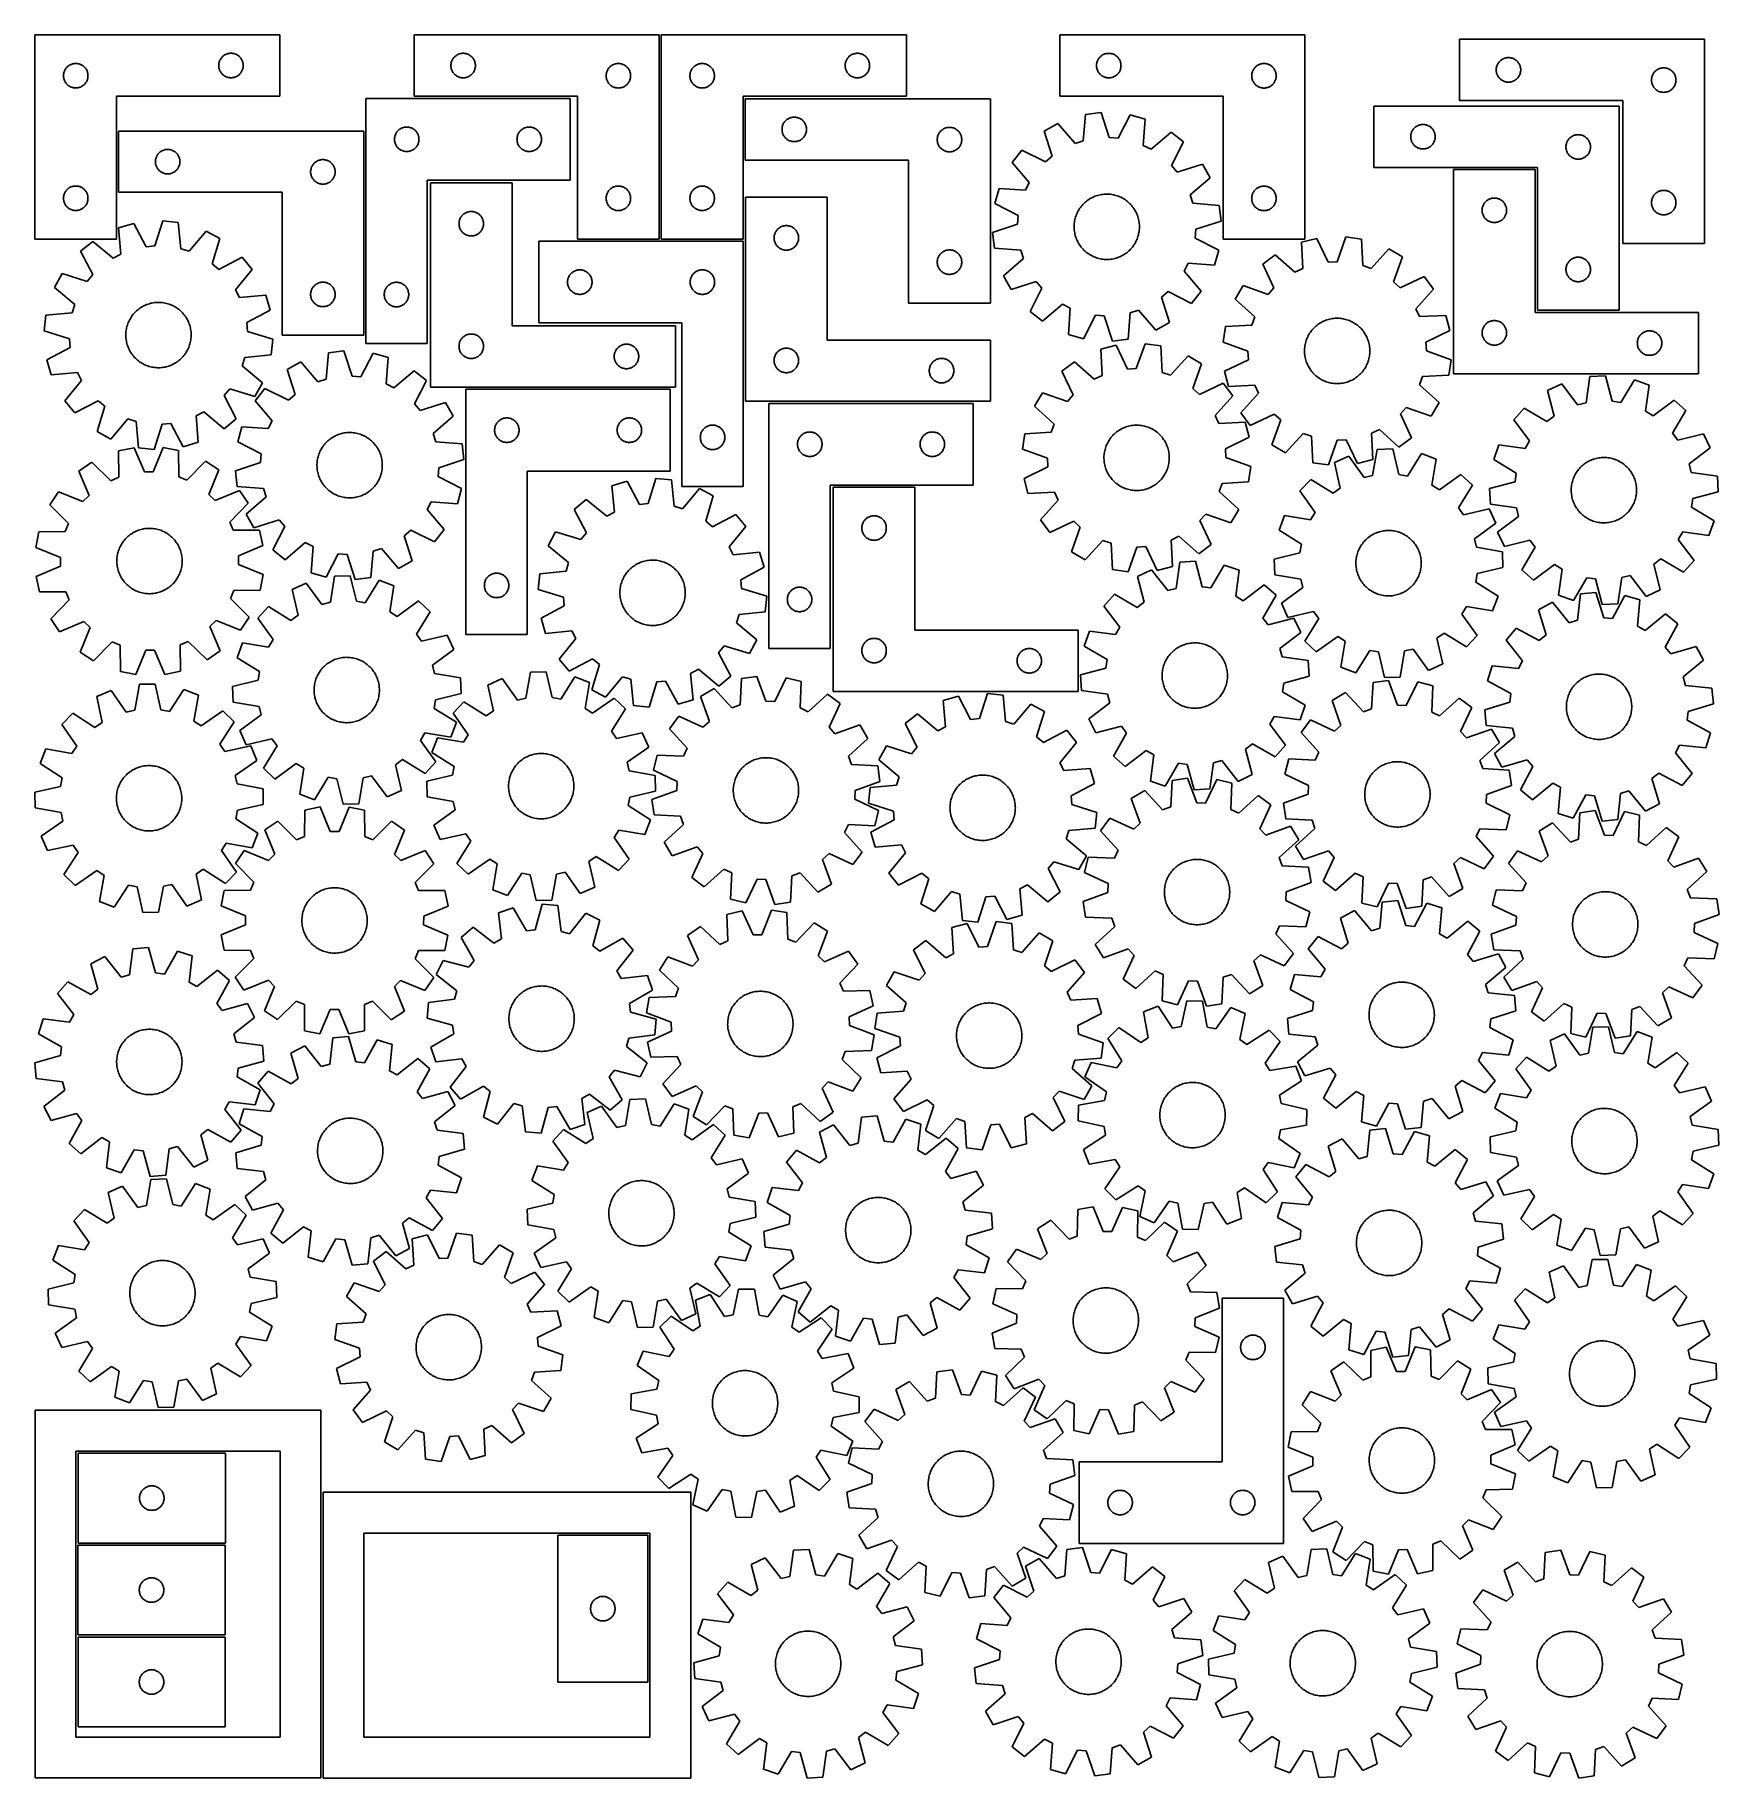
# Model space of a CAD drawing. Header units: millimetres. Extents: x 7 to 1243, y 7 to 1287.
import ezdxf

# ---------------------------------------------------------------- set-up
doc = ezdxf.new("R2010")
doc.units = ezdxf.units.MM
doc.layers.add('CUT', color=7, linetype='CONTINUOUS', true_color=0x000000)

msp = doc.modelspace()

# ---------------------------------------------------------------- linework, layer by layer
at = {"layer": 'CUT'}
for p, q in [((6.532682, 1286.740022), (186.532682, 1286.740022)), ((6.532682, 1136.740022), (6.532682, 1286.740022)), ((186.532682, 1286.740022), (186.532682, 1241.740022)), ((465.065761, 1286.700474), (285.065761, 1286.700474)), ((285.065761, 1286.700474), (285.065761, 1241.700474)), ((465.065761, 1136.700474), (465.065761, 1286.700474)), ((466.594877, 1286.710481), (646.594877, 1286.710481)), ((466.594877, 1136.710481), (466.594877, 1286.710481)), ((646.594877, 1286.710481), (646.594877, 1241.710481)), ((939.197841, 1286.677281), (759.197841, 1286.677281)), ((759.197841, 1286.677281), (759.197841, 1241.677281)), ((939.197841, 1136.677281), (939.197841, 1286.677281)), ((1232.750889, 1283.534459), (1052.750889, 1283.534459)), ((1052.750889, 1283.534459), (1052.750889, 1238.534459)), ((1232.750889, 1133.534459), (1232.750889, 1283.534459)), ((142.217766, 1267.684172), (142.010311, 1267.132977)), ((142.460827, 1268.22062), (142.217766, 1267.684172)), ((142.738453, 1268.740022), (142.460827, 1268.22062)), ((143.049456, 1269.240154), (142.738453, 1268.740022)), ((143.392502, 1269.718874), (143.049456, 1269.240154)), ((143.766124, 1270.174134), (143.392502, 1269.718874)), ((144.168721, 1270.603983), (143.766124, 1270.174134)), ((144.59857, 1271.00658), (144.168721, 1270.603983)), ((145.053829, 1271.380202), (144.59857, 1271.00658)), ((145.53255, 1271.723248), (145.053829, 1271.380202)), ((146.032682, 1272.03425), (145.53255, 1271.723248)), ((146.552084, 1272.311876), (146.032682, 1272.03425)), ((147.088531, 1272.554937), (146.552084, 1272.311876)), ((147.639727, 1272.762393), (147.088531, 1272.554937)), ((148.203311, 1272.933354), (147.639727, 1272.762393)), ((148.776869, 1273.067089), (148.203311, 1272.933354)), ((149.357946, 1273.163025), (148.776869, 1273.067089)), ((149.944054, 1273.220752), (149.357946, 1273.163025)), ((150.532682, 1273.240022), (149.944054, 1273.220752)), ((151.12131, 1273.220752), (150.532682, 1273.240022)), ((151.707418, 1273.163025), (151.12131, 1273.220752)), ((152.288495, 1273.067089), (151.707418, 1273.163025)), ((152.862053, 1272.933354), (152.288495, 1273.067089)), ((153.425637, 1272.762393), (152.862053, 1272.933354)), ((153.976833, 1272.554937), (153.425637, 1272.762393)), ((154.51328, 1272.311876), (153.976833, 1272.554937)), ((155.032682, 1272.03425), (154.51328, 1272.311876)), ((155.532814, 1271.723248), (155.032682, 1272.03425)), ((156.011535, 1271.380202), (155.532814, 1271.723248)), ((156.466794, 1271.00658), (156.011535, 1271.380202)), ((156.896643, 1270.603983), (156.466794, 1271.00658)), ((157.29924, 1270.174134), (156.896643, 1270.603983)), ((157.672862, 1269.718874), (157.29924, 1270.174134)), ((158.015909, 1269.240154), (157.672862, 1269.718874)), ((158.326911, 1268.740022), (158.015909, 1269.240154)), ((158.604537, 1268.22062), (158.326911, 1268.740022)), ((158.847598, 1267.684172), (158.604537, 1268.22062)), ((159.055053, 1267.132977), (158.847598, 1267.684172)), ((312.54339, 1267.09343), (312.750846, 1267.644625)), ((312.750846, 1267.644625), (312.993907, 1268.181073)), ((312.993907, 1268.181073), (313.271533, 1268.700474)), ((313.271533, 1268.700474), (313.582535, 1269.200606)), ((313.582535, 1269.200606), (313.925581, 1269.679327)), ((313.925581, 1269.679327), (314.299203, 1270.134587)), ((314.299203, 1270.134587), (314.7018, 1270.564435)), ((314.7018, 1270.564435), (315.131649, 1270.967033)), ((315.131649, 1270.967033), (315.586909, 1271.340654)), ((315.586909, 1271.340654), (316.065629, 1271.683701)), ((316.065629, 1271.683701), (316.565761, 1271.994703)), ((316.565761, 1271.994703), (317.085163, 1272.272329)), ((317.085163, 1272.272329), (317.62161, 1272.51539)), ((317.62161, 1272.51539), (318.172806, 1272.722846)), ((318.172806, 1272.722846), (318.73639, 1272.893807)), ((318.73639, 1272.893807), (319.309948, 1273.027542)), ((319.309948, 1273.027542), (319.891026, 1273.123478)), ((319.891026, 1273.123478), (320.477133, 1273.181205)), ((320.477133, 1273.181205), (321.065761, 1273.200474)), ((321.065761, 1273.200474), (321.65439, 1273.181205)), ((321.65439, 1273.181205), (322.240497, 1273.123478)), ((322.240497, 1273.123478), (322.821574, 1273.027542)), ((322.821574, 1273.027542), (323.395133, 1272.893807)), ((323.395133, 1272.893807), (323.958717, 1272.722846)), ((323.958717, 1272.722846), (324.509912, 1272.51539)), ((324.509912, 1272.51539), (325.04636, 1272.272329)), ((325.04636, 1272.272329), (325.565761, 1271.994703)), ((325.565761, 1271.994703), (326.065893, 1271.683701)), ((326.065893, 1271.683701), (326.544614, 1271.340654)), ((326.544614, 1271.340654), (326.999874, 1270.967033)), ((326.999874, 1270.967033), (327.429722, 1270.564435)), ((327.429722, 1270.564435), (327.83232, 1270.134587)), ((327.83232, 1270.134587), (328.205941, 1269.679327)), ((328.205941, 1269.679327), (328.548988, 1269.200606)), ((328.548988, 1269.200606), (328.85999, 1268.700474)), ((328.85999, 1268.700474), (329.137616, 1268.181073)), ((329.137616, 1268.181073), (329.380677, 1267.644625)), ((329.380677, 1267.644625), (329.588133, 1267.09343)), ((602.279961, 1267.654631), (602.072506, 1267.103436)), ((602.523022, 1268.191079), (602.279961, 1267.654631)), ((602.800648, 1268.710481), (602.523022, 1268.191079)), ((603.11165, 1269.210613), (602.800648, 1268.710481)), ((603.454697, 1269.689333), (603.11165, 1269.210613)), ((603.828319, 1270.144593), (603.454697, 1269.689333)), ((604.230916, 1270.574442), (603.828319, 1270.144593)), ((604.660765, 1270.977039), (604.230916, 1270.574442)), ((605.116024, 1271.350661), (604.660765, 1270.977039)), ((605.594745, 1271.693707), (605.116024, 1271.350661)), ((606.094877, 1272.004709), (605.594745, 1271.693707)), ((606.614279, 1272.282335), (606.094877, 1272.004709)), ((607.150726, 1272.525396), (606.614279, 1272.282335)), ((607.701922, 1272.732852), (607.150726, 1272.525396)), ((608.265505, 1272.903813), (607.701922, 1272.732852)), ((608.839064, 1273.037548), (608.265505, 1272.903813)), ((609.420141, 1273.133484), (608.839064, 1273.037548)), ((610.006249, 1273.191211), (609.420141, 1273.133484)), ((610.594877, 1273.210481), (610.006249, 1273.191211)), ((611.183505, 1273.191211), (610.594877, 1273.210481)), ((611.769613, 1273.133484), (611.183505, 1273.191211)), ((612.35069, 1273.037548), (611.769613, 1273.133484)), ((612.924248, 1272.903813), (612.35069, 1273.037548)), ((613.487832, 1272.732852), (612.924248, 1272.903813)), ((614.039028, 1272.525396), (613.487832, 1272.732852)), ((614.575475, 1272.282335), (614.039028, 1272.525396)), ((615.094877, 1272.004709), (614.575475, 1272.282335)), ((615.595009, 1271.693707), (615.094877, 1272.004709)), ((616.07373, 1271.350661), (615.595009, 1271.693707)), ((616.528989, 1270.977039), (616.07373, 1271.350661)), ((616.958838, 1270.574442), (616.528989, 1270.977039)), ((617.361435, 1270.144593), (616.958838, 1270.574442)), ((617.735057, 1269.689333), (617.361435, 1270.144593)), ((618.078103, 1269.210613), (617.735057, 1269.689333)), ((618.389106, 1268.710481), (618.078103, 1269.210613)), ((618.666732, 1268.191079), (618.389106, 1268.710481)), ((618.909793, 1267.654631), (618.666732, 1268.191079)), ((619.117248, 1267.103436), (618.909793, 1267.654631)), ((786.67547, 1267.070236), (786.882926, 1267.621432)), ((786.882926, 1267.621432), (787.125987, 1268.157879)), ((787.125987, 1268.157879), (787.403613, 1268.677281)), ((787.403613, 1268.677281), (787.714615, 1269.177413)), ((787.714615, 1269.177413), (788.057661, 1269.656134)), ((788.057661, 1269.656134), (788.431283, 1270.111393)), ((788.431283, 1270.111393), (788.83388, 1270.541242)), ((788.83388, 1270.541242), (789.263729, 1270.943839)), ((789.263729, 1270.943839), (789.718989, 1271.317461)), ((789.718989, 1271.317461), (790.197709, 1271.660508)), ((790.197709, 1271.660508), (790.697841, 1271.97151)), ((790.697841, 1271.97151), (791.217243, 1272.249136)), ((791.217243, 1272.249136), (791.753691, 1272.492197)), ((791.753691, 1272.492197), (792.304886, 1272.699652)), ((792.304886, 1272.699652), (792.86847, 1272.870613)), ((792.86847, 1272.870613), (793.442029, 1273.004349)), ((793.442029, 1273.004349), (794.023106, 1273.100285)), ((794.023106, 1273.100285), (794.609213, 1273.158011)), ((794.609213, 1273.158011), (795.197841, 1273.177281)), ((795.197841, 1273.177281), (795.78647, 1273.158011)), ((795.78647, 1273.158011), (796.372577, 1273.100285)), ((796.372577, 1273.100285), (796.953654, 1273.004349)), ((796.953654, 1273.004349), (797.527213, 1272.870613)), ((797.527213, 1272.870613), (798.090797, 1272.699652)), ((798.090797, 1272.699652), (798.641992, 1272.492197)), ((798.641992, 1272.492197), (799.17844, 1272.249136)), ((799.17844, 1272.249136), (799.697841, 1271.97151)), ((799.697841, 1271.97151), (800.197974, 1271.660508)), ((800.197974, 1271.660508), (800.676694, 1271.317461)), ((800.676694, 1271.317461), (801.131954, 1270.943839)), ((801.131954, 1270.943839), (801.561802, 1270.541242)), ((801.561802, 1270.541242), (801.9644, 1270.111393)), ((801.9644, 1270.111393), (802.338022, 1269.656134)), ((802.338022, 1269.656134), (802.681068, 1269.177413)), ((802.681068, 1269.177413), (802.99207, 1268.677281)), ((802.99207, 1268.677281), (803.269696, 1268.157879)), ((803.269696, 1268.157879), (803.512757, 1267.621432)), ((803.512757, 1267.621432), (803.720213, 1267.070236)), ((1082.386928, 1267.39842), (1082.816776, 1267.801017)), ((1082.816776, 1267.801017), (1083.272036, 1268.174639)), ((1083.272036, 1268.174639), (1083.750757, 1268.517685)), ((1083.750757, 1268.517685), (1084.250889, 1268.828687)), ((1084.250889, 1268.828687), (1084.77029, 1269.106313)), ((1084.77029, 1269.106313), (1085.306738, 1269.349375)), ((1085.306738, 1269.349375), (1085.857933, 1269.55683)), ((1085.857933, 1269.55683), (1086.421517, 1269.727791)), ((1086.421517, 1269.727791), (1086.995076, 1269.861526)), ((1086.995076, 1269.861526), (1087.576153, 1269.957462)), ((1087.576153, 1269.957462), (1088.16226, 1270.015189)), ((1088.16226, 1270.015189), (1088.750889, 1270.034459)), ((1088.750889, 1270.034459), (1089.339517, 1270.015189)), ((1089.339517, 1270.015189), (1089.925624, 1269.957462)), ((1089.925624, 1269.957462), (1090.506702, 1269.861526)), ((1090.506702, 1269.861526), (1091.08026, 1269.727791)), ((1091.08026, 1269.727791), (1091.643844, 1269.55683)), ((1091.643844, 1269.55683), (1092.19504, 1269.349375)), ((1092.19504, 1269.349375), (1092.731487, 1269.106313)), ((1092.731487, 1269.106313), (1093.250889, 1268.828687)), ((1093.250889, 1268.828687), (1093.751021, 1268.517685)), ((1093.751021, 1268.517685), (1094.229741, 1268.174639)), ((1094.229741, 1268.174639), (1094.685001, 1267.801017)), ((1094.685001, 1267.801017), (1095.11485, 1267.39842)), ((27.551952, 1257.32865), (27.532682, 1256.740022)), ((27.532682, 1256.740022), (27.551952, 1256.151393)), ((27.609678, 1257.914757), (27.551952, 1257.32865)), ((27.551952, 1256.151393), (27.609678, 1255.565286)), ((27.705615, 1258.495834), (27.609678, 1257.914757)), ((27.609678, 1255.565286), (27.705615, 1254.984209)), ((27.83935, 1259.069393), (27.705615, 1258.495834)), ((27.705615, 1254.984209), (27.83935, 1254.41065)), ((28.010311, 1259.632977), (27.83935, 1259.069393)), ((28.217766, 1260.184172), (28.010311, 1259.632977)), ((28.460827, 1260.72062), (28.217766, 1260.184172)), ((28.738453, 1261.240022), (28.460827, 1260.72062)), ((29.049456, 1261.740154), (28.738453, 1261.240022)), ((29.392502, 1262.218874), (29.049456, 1261.740154)), ((29.766124, 1262.674134), (29.392502, 1262.218874)), ((30.168721, 1263.103983), (29.766124, 1262.674134)), ((30.59857, 1263.50658), (30.168721, 1263.103983)), ((31.053829, 1263.880202), (30.59857, 1263.50658)), ((31.53255, 1264.223248), (31.053829, 1263.880202)), ((32.032682, 1264.53425), (31.53255, 1264.223248)), ((32.552084, 1264.811876), (32.032682, 1264.53425)), ((33.088531, 1265.054937), (32.552084, 1264.811876)), ((33.639727, 1265.262393), (33.088531, 1265.054937)), ((34.203311, 1265.433354), (33.639727, 1265.262393)), ((34.776869, 1265.567089), (34.203311, 1265.433354)), ((35.357946, 1265.663025), (34.776869, 1265.567089)), ((35.944054, 1265.720752), (35.357946, 1265.663025)), ((36.532682, 1265.740022), (35.944054, 1265.720752)), ((37.12131, 1265.720752), (36.532682, 1265.740022)), ((37.707418, 1265.663025), (37.12131, 1265.720752)), ((38.288495, 1265.567089), (37.707418, 1265.663025)), ((38.862053, 1265.433354), (38.288495, 1265.567089)), ((39.425637, 1265.262393), (38.862053, 1265.433354)), ((39.976833, 1265.054937), (39.425637, 1265.262393)), ((40.51328, 1264.811876), (39.976833, 1265.054937)), ((41.032682, 1264.53425), (40.51328, 1264.811876)), ((41.532814, 1264.223248), (41.032682, 1264.53425)), ((42.011535, 1263.880202), (41.532814, 1264.223248)), ((42.466794, 1263.50658), (42.011535, 1263.880202)), ((42.896643, 1263.103983), (42.466794, 1263.50658)), ((43.29924, 1262.674134), (42.896643, 1263.103983)), ((43.672862, 1262.218874), (43.29924, 1262.674134)), ((44.015909, 1261.740154), (43.672862, 1262.218874)), ((44.326911, 1261.240022), (44.015909, 1261.740154)), ((44.604537, 1260.72062), (44.326911, 1261.240022)), ((44.847598, 1260.184172), (44.604537, 1260.72062)), ((45.055053, 1259.632977), (44.847598, 1260.184172)), ((45.226015, 1259.069393), (45.055053, 1259.632977)), ((45.35975, 1258.495834), (45.226015, 1259.069393)), ((45.226015, 1254.41065), (45.35975, 1254.984209)), ((45.455686, 1257.914757), (45.35975, 1258.495834)), ((45.35975, 1254.984209), (45.455686, 1255.565286)), ((45.513412, 1257.32865), (45.455686, 1257.914757)), ((45.455686, 1255.565286), (45.513412, 1256.151393)), ((45.532682, 1256.740022), (45.513412, 1257.32865)), ((45.513412, 1256.151393), (45.532682, 1256.740022)), ((141.551952, 1264.82865), (141.532682, 1264.240022)), ((141.532682, 1264.240022), (141.551952, 1263.651393)), ((141.609678, 1265.414757), (141.551952, 1264.82865)), ((141.551952, 1263.651393), (141.609678, 1263.065286)), ((141.705615, 1265.995834), (141.609678, 1265.414757)), ((141.609678, 1263.065286), (141.705615, 1262.484209)), ((141.83935, 1266.569393), (141.705615, 1265.995834)), ((141.705615, 1262.484209), (141.83935, 1261.91065)), ((142.010311, 1267.132977), (141.83935, 1266.569393)), ((141.83935, 1261.91065), (142.010311, 1261.347066)), ((142.010311, 1261.347066), (142.217766, 1260.795871)), ((142.217766, 1260.795871), (142.460827, 1260.259423)), ((142.460827, 1260.259423), (142.738453, 1259.740022)), ((142.738453, 1259.740022), (143.049456, 1259.239889)), ((143.049456, 1259.239889), (143.392502, 1258.761169)), ((143.392502, 1258.761169), (143.766124, 1258.305909)), ((143.766124, 1258.305909), (144.168721, 1257.876061)), ((144.168721, 1257.876061), (144.59857, 1257.473463)), ((144.59857, 1257.473463), (145.053829, 1257.099842)), ((145.053829, 1257.099842), (145.53255, 1256.756795)), ((145.53255, 1256.756795), (146.032682, 1256.445793)), ((146.032682, 1256.445793), (146.552084, 1256.168167)), ((146.552084, 1256.168167), (147.088531, 1255.925106)), ((147.088531, 1255.925106), (147.639727, 1255.71765)), ((147.639727, 1255.71765), (148.203311, 1255.546689)), ((148.203311, 1255.546689), (148.776869, 1255.412954)), ((148.776869, 1255.412954), (149.357946, 1255.317018)), ((149.357946, 1255.317018), (149.944054, 1255.259291)), ((149.944054, 1255.259291), (150.532682, 1255.240022)), ((150.532682, 1255.240022), (151.12131, 1255.259291)), ((151.12131, 1255.259291), (151.707418, 1255.317018)), ((151.707418, 1255.317018), (152.288495, 1255.412954)), ((152.288495, 1255.412954), (152.862053, 1255.546689)), ((152.862053, 1255.546689), (153.425637, 1255.71765)), ((153.425637, 1255.71765), (153.976833, 1255.925106)), ((153.976833, 1255.925106), (154.51328, 1256.168167)), ((154.51328, 1256.168167), (155.032682, 1256.445793)), ((155.032682, 1256.445793), (155.532814, 1256.756795)), ((155.532814, 1256.756795), (156.011535, 1257.099842)), ((156.011535, 1257.099842), (156.466794, 1257.473463)), ((156.466794, 1257.473463), (156.896643, 1257.876061)), ((156.896643, 1257.876061), (157.29924, 1258.305909)), ((157.29924, 1258.305909), (157.672862, 1258.761169)), ((157.672862, 1258.761169), (158.015909, 1259.239889)), ((158.015909, 1259.239889), (158.326911, 1259.740022)), ((158.326911, 1259.740022), (158.604537, 1260.259423)), ((158.604537, 1260.259423), (158.847598, 1260.795871)), ((158.847598, 1260.795871), (159.055053, 1261.347066)), ((159.226015, 1266.569393), (159.055053, 1267.132977)), ((159.055053, 1261.347066), (159.226015, 1261.91065)), ((159.35975, 1265.995834), (159.226015, 1266.569393)), ((159.226015, 1261.91065), (159.35975, 1262.484209)), ((159.455686, 1265.414757), (159.35975, 1265.995834)), ((159.35975, 1262.484209), (159.455686, 1263.065286)), ((159.513412, 1264.82865), (159.455686, 1265.414757)), ((159.455686, 1263.065286), (159.513412, 1263.651393)), ((159.532682, 1264.240022), (159.513412, 1264.82865)), ((159.513412, 1263.651393), (159.532682, 1264.240022)), ((312.065761, 1264.200474), (312.085031, 1264.789103)), ((312.085031, 1263.611846), (312.065761, 1264.200474)), ((312.085031, 1264.789103), (312.142758, 1265.37521)), ((312.142758, 1263.025739), (312.085031, 1263.611846)), ((312.142758, 1265.37521), (312.238694, 1265.956287)), ((312.238694, 1262.444661), (312.142758, 1263.025739)), ((312.238694, 1265.956287), (312.372429, 1266.529846)), ((312.372429, 1261.871103), (312.238694, 1262.444661)), ((312.372429, 1266.529846), (312.54339, 1267.09343)), ((312.54339, 1261.307519), (312.372429, 1261.871103)), ((312.750846, 1260.756323), (312.54339, 1261.307519)), ((312.993907, 1260.219876), (312.750846, 1260.756323)), ((313.271533, 1259.700474), (312.993907, 1260.219876)), ((313.582535, 1259.200342), (313.271533, 1259.700474)), ((313.925581, 1258.721621), (313.582535, 1259.200342)), ((314.299203, 1258.266362), (313.925581, 1258.721621)), ((314.7018, 1257.836513), (314.299203, 1258.266362)), ((315.131649, 1257.433916), (314.7018, 1257.836513)), ((315.586909, 1257.060294), (315.131649, 1257.433916)), ((316.065629, 1256.717248), (315.586909, 1257.060294)), ((316.565761, 1256.406246), (316.065629, 1256.717248)), ((317.085163, 1256.12862), (316.565761, 1256.406246)), ((317.62161, 1255.885559), (317.085163, 1256.12862)), ((318.172806, 1255.678103), (317.62161, 1255.885559)), ((318.73639, 1255.507142), (318.172806, 1255.678103)), ((319.309948, 1255.373407), (318.73639, 1255.507142)), ((319.891026, 1255.277471), (319.309948, 1255.373407)), ((320.477133, 1255.219744), (319.891026, 1255.277471)), ((321.065761, 1255.200474), (320.477133, 1255.219744)), ((321.65439, 1255.219744), (321.065761, 1255.200474)), ((322.240497, 1255.277471), (321.65439, 1255.219744)), ((322.821574, 1255.373407), (322.240497, 1255.277471)), ((323.395133, 1255.507142), (322.821574, 1255.373407)), ((323.958717, 1255.678103), (323.395133, 1255.507142)), ((324.509912, 1255.885559), (323.958717, 1255.678103)), ((325.04636, 1256.12862), (324.509912, 1255.885559)), ((325.565761, 1256.406246), (325.04636, 1256.12862)), ((326.065893, 1256.717248), (325.565761, 1256.406246)), ((326.544614, 1257.060294), (326.065893, 1256.717248)), ((326.999874, 1257.433916), (326.544614, 1257.060294)), ((327.429722, 1257.836513), (326.999874, 1257.433916)), ((327.83232, 1258.266362), (327.429722, 1257.836513)), ((328.205941, 1258.721621), (327.83232, 1258.266362)), ((328.548988, 1259.200342), (328.205941, 1258.721621)), ((328.85999, 1259.700474), (328.548988, 1259.200342)), ((329.137616, 1260.219876), (328.85999, 1259.700474)), ((329.380677, 1260.756323), (329.137616, 1260.219876)), ((329.588133, 1261.307519), (329.380677, 1260.756323)), ((329.588133, 1267.09343), (329.759094, 1266.529846)), ((329.759094, 1261.871103), (329.588133, 1261.307519)), ((329.759094, 1266.529846), (329.892829, 1265.956287)), ((329.892829, 1262.444661), (329.759094, 1261.871103)), ((329.892829, 1265.956287), (329.988765, 1265.37521)), ((329.988765, 1263.025739), (329.892829, 1262.444661)), ((329.988765, 1265.37521), (330.046492, 1264.789103)), ((330.046492, 1263.611846), (329.988765, 1263.025739)), ((330.046492, 1264.789103), (330.065761, 1264.200474)), ((330.065761, 1264.200474), (330.046492, 1263.611846)), ((426.065761, 1256.700474), (426.085031, 1257.289103)), ((426.085031, 1256.111846), (426.065761, 1256.700474)), ((426.085031, 1257.289103), (426.142758, 1257.87521)), ((426.142758, 1255.525739), (426.085031, 1256.111846)), ((426.142758, 1257.87521), (426.238694, 1258.456287)), ((426.238694, 1254.944661), (426.142758, 1255.525739)), ((426.238694, 1258.456287), (426.372429, 1259.029846)), ((426.372429, 1254.371103), (426.238694, 1254.944661)), ((426.372429, 1259.029846), (426.54339, 1259.59343)), ((426.54339, 1259.59343), (426.750846, 1260.144625)), ((426.750846, 1260.144625), (426.993907, 1260.681073)), ((426.993907, 1260.681073), (427.271533, 1261.200474)), ((427.271533, 1261.200474), (427.582535, 1261.700606)), ((427.582535, 1261.700606), (427.925581, 1262.179327)), ((427.925581, 1262.179327), (428.299203, 1262.634587)), ((428.299203, 1262.634587), (428.7018, 1263.064435)), ((428.7018, 1263.064435), (429.131649, 1263.467033)), ((429.131649, 1263.467033), (429.586909, 1263.840654)), ((429.586909, 1263.840654), (430.065629, 1264.183701)), ((430.065629, 1264.183701), (430.565761, 1264.494703)), ((430.565761, 1264.494703), (431.085163, 1264.772329)), ((431.085163, 1264.772329), (431.62161, 1265.01539)), ((431.62161, 1265.01539), (432.172806, 1265.222846)), ((432.172806, 1265.222846), (432.73639, 1265.393807)), ((432.73639, 1265.393807), (433.309948, 1265.527542)), ((433.309948, 1265.527542), (433.891026, 1265.623478)), ((433.891026, 1265.623478), (434.477133, 1265.681205)), ((434.477133, 1265.681205), (435.065761, 1265.700474)), ((435.065761, 1265.700474), (435.65439, 1265.681205)), ((435.65439, 1265.681205), (436.240497, 1265.623478)), ((436.240497, 1265.623478), (436.821574, 1265.527542)), ((436.821574, 1265.527542), (437.395133, 1265.393807)), ((437.395133, 1265.393807), (437.958717, 1265.222846)), ((437.958717, 1265.222846), (438.509912, 1265.01539)), ((438.509912, 1265.01539), (439.04636, 1264.772329)), ((439.04636, 1264.772329), (439.565761, 1264.494703)), ((439.565761, 1264.494703), (440.065893, 1264.183701)), ((440.065893, 1264.183701), (440.544614, 1263.840654)), ((440.544614, 1263.840654), (440.999874, 1263.467033)), ((440.999874, 1263.467033), (441.429722, 1263.064435)), ((441.429722, 1263.064435), (441.83232, 1262.634587)), ((441.83232, 1262.634587), (442.205941, 1262.179327)), ((442.205941, 1262.179327), (442.548988, 1261.700606)), ((442.548988, 1261.700606), (442.85999, 1261.200474)), ((442.85999, 1261.200474), (443.137616, 1260.681073)), ((443.137616, 1260.681073), (443.380677, 1260.144625)), ((443.380677, 1260.144625), (443.588133, 1259.59343)), ((443.588133, 1259.59343), (443.759094, 1259.029846)), ((443.759094, 1259.029846), (443.892829, 1258.456287)), ((443.892829, 1254.944661), (443.759094, 1254.371103)), ((443.892829, 1258.456287), (443.988765, 1257.87521)), ((443.988765, 1255.525739), (443.892829, 1254.944661)), ((443.988765, 1257.87521), (444.046492, 1257.289103)), ((444.046492, 1256.111846), (443.988765, 1255.525739)), ((444.046492, 1257.289103), (444.065761, 1256.700474)), ((444.065761, 1256.700474), (444.046492, 1256.111846)), ((487.614147, 1257.299109), (487.594877, 1256.710481)), ((487.594877, 1256.710481), (487.614147, 1256.121852)), ((487.671873, 1257.885216), (487.614147, 1257.299109)), ((487.614147, 1256.121852), (487.671873, 1255.535745)), ((487.767809, 1258.466293), (487.671873, 1257.885216)), ((487.671873, 1255.535745), (487.767809, 1254.954668)), ((487.901544, 1259.039852), (487.767809, 1258.466293)), ((487.767809, 1254.954668), (487.901544, 1254.381109)), ((488.072506, 1259.603436), (487.901544, 1259.039852)), ((488.279961, 1260.154631), (488.072506, 1259.603436)), ((488.523022, 1260.691079), (488.279961, 1260.154631)), ((488.800648, 1261.210481), (488.523022, 1260.691079)), ((489.11165, 1261.710613), (488.800648, 1261.210481)), ((489.454697, 1262.189333), (489.11165, 1261.710613)), ((489.828319, 1262.644593), (489.454697, 1262.189333)), ((490.230916, 1263.074442), (489.828319, 1262.644593)), ((490.660765, 1263.477039), (490.230916, 1263.074442)), ((491.116024, 1263.850661), (490.660765, 1263.477039)), ((491.594745, 1264.193707), (491.116024, 1263.850661)), ((492.094877, 1264.504709), (491.594745, 1264.193707)), ((492.614279, 1264.782335), (492.094877, 1264.504709)), ((493.150726, 1265.025396), (492.614279, 1264.782335)), ((493.701922, 1265.232852), (493.150726, 1265.025396)), ((494.265505, 1265.403813), (493.701922, 1265.232852)), ((494.839064, 1265.537548), (494.265505, 1265.403813)), ((495.420141, 1265.633484), (494.839064, 1265.537548)), ((496.006249, 1265.691211), (495.420141, 1265.633484)), ((496.594877, 1265.710481), (496.006249, 1265.691211)), ((497.183505, 1265.691211), (496.594877, 1265.710481)), ((497.769613, 1265.633484), (497.183505, 1265.691211)), ((498.35069, 1265.537548), (497.769613, 1265.633484)), ((498.924248, 1265.403813), (498.35069, 1265.537548)), ((499.487832, 1265.232852), (498.924248, 1265.403813)), ((500.039028, 1265.025396), (499.487832, 1265.232852)), ((500.575475, 1264.782335), (500.039028, 1265.025396)), ((501.094877, 1264.504709), (500.575475, 1264.782335)), ((501.595009, 1264.193707), (501.094877, 1264.504709)), ((502.07373, 1263.850661), (501.595009, 1264.193707)), ((502.528989, 1263.477039), (502.07373, 1263.850661)), ((502.958838, 1263.074442), (502.528989, 1263.477039)), ((503.361435, 1262.644593), (502.958838, 1263.074442)), ((503.735057, 1262.189333), (503.361435, 1262.644593)), ((504.078103, 1261.710613), (503.735057, 1262.189333)), ((504.389106, 1261.210481), (504.078103, 1261.710613)), ((504.666732, 1260.691079), (504.389106, 1261.210481)), ((504.909793, 1260.154631), (504.666732, 1260.691079)), ((505.117248, 1259.603436), (504.909793, 1260.154631)), ((505.288209, 1259.039852), (505.117248, 1259.603436)), ((505.421944, 1258.466293), (505.288209, 1259.039852)), ((505.288209, 1254.381109), (505.421944, 1254.954668)), ((505.517881, 1257.885216), (505.421944, 1258.466293)), ((505.421944, 1254.954668), (505.517881, 1255.535745)), ((505.575607, 1257.299109), (505.517881, 1257.885216)), ((505.517881, 1255.535745), (505.575607, 1256.121852)), ((505.594877, 1256.710481), (505.575607, 1257.299109)), ((505.575607, 1256.121852), (505.594877, 1256.710481)), ((601.614147, 1264.799109), (601.594877, 1264.210481)), ((601.594877, 1264.210481), (601.614147, 1263.621852)), ((601.671873, 1265.385216), (601.614147, 1264.799109)), ((601.614147, 1263.621852), (601.671873, 1263.035745)), ((601.767809, 1265.966293), (601.671873, 1265.385216)), ((601.671873, 1263.035745), (601.767809, 1262.454668)), ((601.901544, 1266.539852), (601.767809, 1265.966293)), ((601.767809, 1262.454668), (601.901544, 1261.881109)), ((602.072506, 1267.103436), (601.901544, 1266.539852)), ((601.901544, 1261.881109), (602.072506, 1261.317525)), ((602.072506, 1261.317525), (602.279961, 1260.76633)), ((602.279961, 1260.76633), (602.523022, 1260.229882)), ((602.523022, 1260.229882), (602.800648, 1259.710481)), ((602.800648, 1259.710481), (603.11165, 1259.210348)), ((603.11165, 1259.210348), (603.454697, 1258.731628)), ((603.454697, 1258.731628), (603.828319, 1258.276368)), ((603.828319, 1258.276368), (604.230916, 1257.84652)), ((604.230916, 1257.84652), (604.660765, 1257.443922)), ((604.660765, 1257.443922), (605.116024, 1257.070301)), ((605.116024, 1257.070301), (605.594745, 1256.727254)), ((605.594745, 1256.727254), (606.094877, 1256.416252)), ((606.094877, 1256.416252), (606.614279, 1256.138626)), ((606.614279, 1256.138626), (607.150726, 1255.895565)), ((607.150726, 1255.895565), (607.701922, 1255.688109)), ((607.701922, 1255.688109), (608.265505, 1255.517148)), ((608.265505, 1255.517148), (608.839064, 1255.383413)), ((608.839064, 1255.383413), (609.420141, 1255.287477)), ((609.420141, 1255.287477), (610.006249, 1255.22975)), ((610.006249, 1255.22975), (610.594877, 1255.210481)), ((610.594877, 1255.210481), (611.183505, 1255.22975)), ((611.183505, 1255.22975), (611.769613, 1255.287477)), ((611.769613, 1255.287477), (612.35069, 1255.383413)), ((612.35069, 1255.383413), (612.924248, 1255.517148)), ((612.924248, 1255.517148), (613.487832, 1255.688109)), ((613.487832, 1255.688109), (614.039028, 1255.895565)), ((614.039028, 1255.895565), (614.575475, 1256.138626)), ((614.575475, 1256.138626), (615.094877, 1256.416252)), ((615.094877, 1256.416252), (615.595009, 1256.727254)), ((615.595009, 1256.727254), (616.07373, 1257.070301)), ((616.07373, 1257.070301), (616.528989, 1257.443922)), ((616.528989, 1257.443922), (616.958838, 1257.84652)), ((616.958838, 1257.84652), (617.361435, 1258.276368)), ((617.361435, 1258.276368), (617.735057, 1258.731628)), ((617.735057, 1258.731628), (618.078103, 1259.210348)), ((618.078103, 1259.210348), (618.389106, 1259.710481)), ((618.389106, 1259.710481), (618.666732, 1260.229882)), ((618.666732, 1260.229882), (618.909793, 1260.76633)), ((618.909793, 1260.76633), (619.117248, 1261.317525)), ((619.288209, 1266.539852), (619.117248, 1267.103436)), ((619.117248, 1261.317525), (619.288209, 1261.881109)), ((619.421944, 1265.966293), (619.288209, 1266.539852)), ((619.288209, 1261.881109), (619.421944, 1262.454668)), ((619.517881, 1265.385216), (619.421944, 1265.966293)), ((619.421944, 1262.454668), (619.517881, 1263.035745)), ((619.575607, 1264.799109), (619.517881, 1265.385216)), ((619.517881, 1263.035745), (619.575607, 1263.621852)), ((619.594877, 1264.210481), (619.575607, 1264.799109)), ((619.575607, 1263.621852), (619.594877, 1264.210481)), ((786.197841, 1264.177281), (786.217111, 1264.765909)), ((786.217111, 1263.588653), (786.197841, 1264.177281)), ((786.217111, 1264.765909), (786.274838, 1265.352017)), ((786.274838, 1263.002545), (786.217111, 1263.588653)), ((786.274838, 1265.352017), (786.370774, 1265.933094)), ((786.370774, 1262.421468), (786.274838, 1263.002545)), ((786.370774, 1265.933094), (786.504509, 1266.506652)), ((786.504509, 1261.84791), (786.370774, 1262.421468)), ((786.504509, 1266.506652), (786.67547, 1267.070236)), ((786.67547, 1261.284326), (786.504509, 1261.84791)), ((786.882926, 1260.73313), (786.67547, 1261.284326)), ((787.125987, 1260.196683), (786.882926, 1260.73313)), ((787.403613, 1259.677281), (787.125987, 1260.196683)), ((787.714615, 1259.177149), (787.403613, 1259.677281)), ((788.057661, 1258.698428), (787.714615, 1259.177149)), ((788.431283, 1258.243169), (788.057661, 1258.698428)), ((788.83388, 1257.81332), (788.431283, 1258.243169)), ((789.263729, 1257.410723), (788.83388, 1257.81332)), ((789.718989, 1257.037101), (789.263729, 1257.410723)), ((790.197709, 1256.694054), (789.718989, 1257.037101)), ((790.697841, 1256.383052), (790.197709, 1256.694054)), ((791.217243, 1256.105426), (790.697841, 1256.383052)), ((791.753691, 1255.862365), (791.217243, 1256.105426)), ((792.304886, 1255.65491), (791.753691, 1255.862365)), ((792.86847, 1255.483949), (792.304886, 1255.65491)), ((793.442029, 1255.350213), (792.86847, 1255.483949)), ((794.023106, 1255.254277), (793.442029, 1255.350213)), ((794.609213, 1255.196551), (794.023106, 1255.254277)), ((795.197841, 1255.177281), (794.609213, 1255.196551)), ((795.78647, 1255.196551), (795.197841, 1255.177281)), ((796.372577, 1255.254277), (795.78647, 1255.196551)), ((796.953654, 1255.350213), (796.372577, 1255.254277)), ((797.527213, 1255.483949), (796.953654, 1255.350213)), ((798.090797, 1255.65491), (797.527213, 1255.483949)), ((798.641992, 1255.862365), (798.090797, 1255.65491)), ((799.17844, 1256.105426), (798.641992, 1255.862365)), ((799.697841, 1256.383052), (799.17844, 1256.105426)), ((800.197974, 1256.694054), (799.697841, 1256.383052)), ((800.676694, 1257.037101), (800.197974, 1256.694054)), ((801.131954, 1257.410723), (800.676694, 1257.037101)), ((801.561802, 1257.81332), (801.131954, 1257.410723)), ((801.9644, 1258.243169), (801.561802, 1257.81332)), ((802.338022, 1258.698428), (801.9644, 1258.243169)), ((802.681068, 1259.177149), (802.338022, 1258.698428)), ((802.99207, 1259.677281), (802.681068, 1259.177149)), ((803.269696, 1260.196683), (802.99207, 1259.677281)), ((803.512757, 1260.73313), (803.269696, 1260.196683)), ((803.720213, 1261.284326), (803.512757, 1260.73313)), ((803.720213, 1267.070236), (803.891174, 1266.506652)), ((803.891174, 1261.84791), (803.720213, 1261.284326)), ((803.891174, 1266.506652), (804.024909, 1265.933094)), ((804.024909, 1262.421468), (803.891174, 1261.84791)), ((804.024909, 1265.933094), (804.120845, 1265.352017)), ((804.120845, 1263.002545), (804.024909, 1262.421468)), ((804.120845, 1265.352017), (804.178572, 1264.765909)), ((804.178572, 1263.588653), (804.120845, 1263.002545)), ((804.178572, 1264.765909), (804.197841, 1264.177281)), ((804.197841, 1264.177281), (804.178572, 1263.588653)), ((900.197841, 1256.677281), (900.217111, 1257.265909)), ((900.217111, 1256.088653), (900.197841, 1256.677281)), ((900.217111, 1257.265909), (900.274838, 1257.852017)), ((900.274838, 1255.502545), (900.217111, 1256.088653)), ((900.274838, 1257.852017), (900.370774, 1258.433094)), ((900.370774, 1254.921468), (900.274838, 1255.502545)), ((900.370774, 1258.433094), (900.504509, 1259.006652)), ((900.504509, 1254.34791), (900.370774, 1254.921468)), ((900.504509, 1259.006652), (900.67547, 1259.570236)), ((900.67547, 1259.570236), (900.882926, 1260.121432)), ((900.882926, 1260.121432), (901.125987, 1260.657879)), ((901.125987, 1260.657879), (901.403613, 1261.177281)), ((901.403613, 1261.177281), (901.714615, 1261.677413)), ((901.714615, 1261.677413), (902.057661, 1262.156134)), ((902.057661, 1262.156134), (902.431283, 1262.611393)), ((902.431283, 1262.611393), (902.83388, 1263.041242)), ((902.83388, 1263.041242), (903.263729, 1263.443839)), ((903.263729, 1263.443839), (903.718989, 1263.817461)), ((903.718989, 1263.817461), (904.197709, 1264.160508)), ((904.197709, 1264.160508), (904.697841, 1264.47151)), ((904.697841, 1264.47151), (905.217243, 1264.749136)), ((905.217243, 1264.749136), (905.753691, 1264.992197)), ((905.753691, 1264.992197), (906.304886, 1265.199652)), ((906.304886, 1265.199652), (906.86847, 1265.370613)), ((906.86847, 1265.370613), (907.442029, 1265.504349)), ((907.442029, 1265.504349), (908.023106, 1265.600285)), ((908.023106, 1265.600285), (908.609213, 1265.658011)), ((908.609213, 1265.658011), (909.197841, 1265.677281)), ((909.197841, 1265.677281), (909.78647, 1265.658011)), ((909.78647, 1265.658011), (910.372577, 1265.600285)), ((910.372577, 1265.600285), (910.953654, 1265.504349)), ((910.953654, 1265.504349), (911.527213, 1265.370613)), ((911.527213, 1265.370613), (912.090797, 1265.199652)), ((912.090797, 1265.199652), (912.641992, 1264.992197)), ((912.641992, 1264.992197), (913.17844, 1264.749136)), ((913.17844, 1264.749136), (913.697841, 1264.47151)), ((913.697841, 1264.47151), (914.197974, 1264.160508)), ((914.197974, 1264.160508), (914.676694, 1263.817461)), ((914.676694, 1263.817461), (915.131954, 1263.443839)), ((915.131954, 1263.443839), (915.561802, 1263.041242)), ((915.561802, 1263.041242), (915.9644, 1262.611393)), ((915.9644, 1262.611393), (916.338022, 1262.156134)), ((916.338022, 1262.156134), (916.681068, 1261.677413)), ((916.681068, 1261.677413), (916.99207, 1261.177281)), ((916.99207, 1261.177281), (917.269696, 1260.657879)), ((917.269696, 1260.657879), (917.512757, 1260.121432)), ((917.512757, 1260.121432), (917.720213, 1259.570236)), ((917.720213, 1259.570236), (917.891174, 1259.006652)), ((917.891174, 1259.006652), (918.024909, 1258.433094)), ((918.024909, 1254.921468), (917.891174, 1254.34791)), ((918.024909, 1258.433094), (918.120845, 1257.852017)), ((918.120845, 1255.502545), (918.024909, 1254.921468)), ((918.120845, 1257.852017), (918.178572, 1257.265909)), ((918.178572, 1256.088653), (918.120845, 1255.502545)), ((918.178572, 1257.265909), (918.197841, 1256.677281)), ((918.197841, 1256.677281), (918.178572, 1256.088653)), ((1079.750889, 1261.034459), (1079.770158, 1261.623087)), ((1079.770158, 1260.445831), (1079.750889, 1261.034459)), ((1079.770158, 1261.623087), (1079.827885, 1262.209194)), ((1079.827885, 1259.859723), (1079.770158, 1260.445831)), ((1079.827885, 1262.209194), (1079.923821, 1262.790272)), ((1079.923821, 1259.278646), (1079.827885, 1259.859723)), ((1079.923821, 1262.790272), (1080.057556, 1263.36383)), ((1080.057556, 1258.705087), (1079.923821, 1259.278646)), ((1080.057556, 1263.36383), (1080.228517, 1263.927414)), ((1080.228517, 1258.141504), (1080.057556, 1258.705087)), ((1080.228517, 1263.927414), (1080.435973, 1264.47861)), ((1080.435973, 1257.590308), (1080.228517, 1258.141504)), ((1080.435973, 1264.47861), (1080.679034, 1265.015057)), ((1080.679034, 1257.053861), (1080.435973, 1257.590308)), ((1080.679034, 1265.015057), (1080.95666, 1265.534459)), ((1080.95666, 1256.534459), (1080.679034, 1257.053861)), ((1080.95666, 1265.534459), (1081.267662, 1266.034591)), ((1081.267662, 1256.034327), (1080.95666, 1256.534459)), ((1081.267662, 1266.034591), (1081.610709, 1266.513312)), ((1081.610709, 1255.555606), (1081.267662, 1256.034327)), ((1081.610709, 1266.513312), (1081.98433, 1266.968571)), ((1081.98433, 1255.100346), (1081.610709, 1255.555606)), ((1081.98433, 1266.968571), (1082.386928, 1267.39842)), ((1082.386928, 1254.670498), (1081.98433, 1255.100346)), ((1082.816776, 1254.2679), (1082.386928, 1254.670498)), ((1095.11485, 1254.670498), (1094.685001, 1254.2679)), ((1095.11485, 1267.39842), (1095.517447, 1266.968571)), ((1095.517447, 1255.100346), (1095.11485, 1254.670498)), ((1095.517447, 1266.968571), (1095.891069, 1266.513312)), ((1095.891069, 1255.555606), (1095.517447, 1255.100346)), ((1095.891069, 1266.513312), (1096.234115, 1266.034591)), ((1096.234115, 1256.034327), (1095.891069, 1255.555606)), ((1096.234115, 1266.034591), (1096.545117, 1265.534459)), ((1096.545117, 1256.534459), (1096.234115, 1256.034327)), ((1096.545117, 1265.534459), (1096.822743, 1265.015057)), ((1096.822743, 1257.053861), (1096.545117, 1256.534459)), ((1096.822743, 1265.015057), (1097.065804, 1264.47861)), ((1097.065804, 1257.590308), (1096.822743, 1257.053861)), ((1097.065804, 1264.47861), (1097.27326, 1263.927414)), ((1097.27326, 1258.141504), (1097.065804, 1257.590308)), ((1097.27326, 1263.927414), (1097.444221, 1263.36383)), ((1097.444221, 1258.705087), (1097.27326, 1258.141504)), ((1097.444221, 1263.36383), (1097.577956, 1262.790272)), ((1097.577956, 1259.278646), (1097.444221, 1258.705087)), ((1097.577956, 1262.790272), (1097.673892, 1262.209194)), ((1097.673892, 1259.859723), (1097.577956, 1259.278646)), ((1097.673892, 1262.209194), (1097.731619, 1261.623087)), ((1097.731619, 1260.445831), (1097.673892, 1259.859723)), ((1097.731619, 1261.623087), (1097.750889, 1261.034459)), ((1097.750889, 1261.034459), (1097.731619, 1260.445831)), ((1193.770158, 1254.123087), (1193.827885, 1254.709194)), ((1193.827885, 1254.709194), (1193.923821, 1255.290272)), ((1193.923821, 1255.290272), (1194.057556, 1255.86383)), ((1194.057556, 1255.86383), (1194.228517, 1256.427414)), ((1194.228517, 1256.427414), (1194.435973, 1256.97861)), ((1194.435973, 1256.97861), (1194.679034, 1257.515057)), ((1194.679034, 1257.515057), (1194.95666, 1258.034459)), ((1194.95666, 1258.034459), (1195.267662, 1258.534591)), ((1195.267662, 1258.534591), (1195.610709, 1259.013312)), ((1195.610709, 1259.013312), (1195.98433, 1259.468571)), ((1195.98433, 1259.468571), (1196.386928, 1259.89842)), ((1196.386928, 1259.89842), (1196.816776, 1260.301017)), ((1196.816776, 1260.301017), (1197.272036, 1260.674639)), ((1197.272036, 1260.674639), (1197.750757, 1261.017685)), ((1197.750757, 1261.017685), (1198.250889, 1261.328687)), ((1198.250889, 1261.328687), (1198.77029, 1261.606313)), ((1198.77029, 1261.606313), (1199.306738, 1261.849375)), ((1199.306738, 1261.849375), (1199.857933, 1262.05683)), ((1199.857933, 1262.05683), (1200.421517, 1262.227791)), ((1200.421517, 1262.227791), (1200.995076, 1262.361526)), ((1200.995076, 1262.361526), (1201.576153, 1262.457462)), ((1201.576153, 1262.457462), (1202.16226, 1262.515189)), ((1202.16226, 1262.515189), (1202.750889, 1262.534459)), ((1202.750889, 1262.534459), (1203.339517, 1262.515189)), ((1203.339517, 1262.515189), (1203.925624, 1262.457462)), ((1203.925624, 1262.457462), (1204.506702, 1262.361526)), ((1204.506702, 1262.361526), (1205.08026, 1262.227791)), ((1205.08026, 1262.227791), (1205.643844, 1262.05683)), ((1205.643844, 1262.05683), (1206.19504, 1261.849375)), ((1206.19504, 1261.849375), (1206.731487, 1261.606313)), ((1206.731487, 1261.606313), (1207.250889, 1261.328687)), ((1207.250889, 1261.328687), (1207.751021, 1261.017685)), ((1207.751021, 1261.017685), (1208.229741, 1260.674639)), ((1208.229741, 1260.674639), (1208.685001, 1260.301017)), ((1208.685001, 1260.301017), (1209.11485, 1259.89842)), ((1209.11485, 1259.89842), (1209.517447, 1259.468571)), ((1209.517447, 1259.468571), (1209.891069, 1259.013312)), ((1209.891069, 1259.013312), (1210.234115, 1258.534591)), ((1210.234115, 1258.534591), (1210.545117, 1258.034459)), ((1210.545117, 1258.034459), (1210.822743, 1257.515057)), ((1210.822743, 1257.515057), (1211.065804, 1256.97861)), ((1211.065804, 1256.97861), (1211.27326, 1256.427414)), ((1211.27326, 1256.427414), (1211.444221, 1255.86383)), ((1211.444221, 1255.86383), (1211.577956, 1255.290272)), ((1211.577956, 1255.290272), (1211.673892, 1254.709194)), ((1211.673892, 1254.709194), (1211.731619, 1254.123087)), ((27.83935, 1254.41065), (28.010311, 1253.847066)), ((28.010311, 1253.847066), (28.217766, 1253.295871)), ((28.217766, 1253.295871), (28.460827, 1252.759423)), ((28.460827, 1252.759423), (28.738453, 1252.240022)), ((28.738453, 1252.240022), (29.049456, 1251.739889)), ((29.049456, 1251.739889), (29.392502, 1251.261169)), ((29.392502, 1251.261169), (29.766124, 1250.805909)), ((29.766124, 1250.805909), (30.168721, 1250.376061)), ((30.168721, 1250.376061), (30.59857, 1249.973463)), ((30.59857, 1249.973463), (31.053829, 1249.599842)), ((31.053829, 1249.599842), (31.53255, 1249.256795)), ((31.53255, 1249.256795), (32.032682, 1248.945793)), ((32.032682, 1248.945793), (32.552084, 1248.668167)), ((32.552084, 1248.668167), (33.088531, 1248.425106)), ((33.088531, 1248.425106), (33.639727, 1248.21765)), ((33.639727, 1248.21765), (34.203311, 1248.046689)), ((34.203311, 1248.046689), (34.776869, 1247.912954)), ((34.776869, 1247.912954), (35.357946, 1247.817018)), ((35.357946, 1247.817018), (35.944054, 1247.759291)), ((35.944054, 1247.759291), (36.532682, 1247.740022)), ((36.532682, 1247.740022), (37.12131, 1247.759291)), ((37.12131, 1247.759291), (37.707418, 1247.817018)), ((37.707418, 1247.817018), (38.288495, 1247.912954)), ((38.288495, 1247.912954), (38.862053, 1248.046689)), ((38.862053, 1248.046689), (39.425637, 1248.21765)), ((39.425637, 1248.21765), (39.976833, 1248.425106)), ((39.976833, 1248.425106), (40.51328, 1248.668167)), ((40.51328, 1248.668167), (41.032682, 1248.945793)), ((41.032682, 1248.945793), (41.532814, 1249.256795)), ((41.532814, 1249.256795), (42.011535, 1249.599842)), ((42.011535, 1249.599842), (42.466794, 1249.973463)), ((42.466794, 1249.973463), (42.896643, 1250.376061)), ((42.896643, 1250.376061), (43.29924, 1250.805909)), ((43.29924, 1250.805909), (43.672862, 1251.261169)), ((43.672862, 1251.261169), (44.015909, 1251.739889)), ((44.015909, 1251.739889), (44.326911, 1252.240022)), ((44.326911, 1252.240022), (44.604537, 1252.759423)), ((44.604537, 1252.759423), (44.847598, 1253.295871)), ((44.847598, 1253.295871), (45.055053, 1253.847066)), ((45.055053, 1253.847066), (45.226015, 1254.41065)), ((426.54339, 1253.807519), (426.372429, 1254.371103)), ((426.750846, 1253.256323), (426.54339, 1253.807519)), ((426.993907, 1252.719876), (426.750846, 1253.256323)), ((427.271533, 1252.200474), (426.993907, 1252.719876)), ((427.582535, 1251.700342), (427.271533, 1252.200474)), ((427.925581, 1251.221621), (427.582535, 1251.700342)), ((428.299203, 1250.766362), (427.925581, 1251.221621)), ((428.7018, 1250.336513), (428.299203, 1250.766362)), ((429.131649, 1249.933916), (428.7018, 1250.336513)), ((429.586909, 1249.560294), (429.131649, 1249.933916)), ((430.065629, 1249.217248), (429.586909, 1249.560294)), ((430.565761, 1248.906246), (430.065629, 1249.217248)), ((431.085163, 1248.62862), (430.565761, 1248.906246)), ((431.62161, 1248.385559), (431.085163, 1248.62862)), ((432.172806, 1248.178103), (431.62161, 1248.385559)), ((432.73639, 1248.007142), (432.172806, 1248.178103)), ((433.309948, 1247.873407), (432.73639, 1248.007142)), ((433.891026, 1247.777471), (433.309948, 1247.873407)), ((434.477133, 1247.719744), (433.891026, 1247.777471)), ((435.065761, 1247.700474), (434.477133, 1247.719744)), ((435.65439, 1247.719744), (435.065761, 1247.700474)), ((436.240497, 1247.777471), (435.65439, 1247.719744)), ((436.821574, 1247.873407), (436.240497, 1247.777471)), ((437.395133, 1248.007142), (436.821574, 1247.873407)), ((437.958717, 1248.178103), (437.395133, 1248.007142)), ((438.509912, 1248.385559), (437.958717, 1248.178103)), ((439.04636, 1248.62862), (438.509912, 1248.385559)), ((439.565761, 1248.906246), (439.04636, 1248.62862)), ((440.065893, 1249.217248), (439.565761, 1248.906246)), ((440.544614, 1249.560294), (440.065893, 1249.217248)), ((440.999874, 1249.933916), (440.544614, 1249.560294)), ((441.429722, 1250.336513), (440.999874, 1249.933916)), ((441.83232, 1250.766362), (441.429722, 1250.336513)), ((442.205941, 1251.221621), (441.83232, 1250.766362)), ((442.548988, 1251.700342), (442.205941, 1251.221621)), ((442.85999, 1252.200474), (442.548988, 1251.700342)), ((443.137616, 1252.719876), (442.85999, 1252.200474)), ((443.380677, 1253.256323), (443.137616, 1252.719876)), ((443.588133, 1253.807519), (443.380677, 1253.256323)), ((443.759094, 1254.371103), (443.588133, 1253.807519)), ((487.901544, 1254.381109), (488.072506, 1253.817525)), ((488.072506, 1253.817525), (488.279961, 1253.26633)), ((488.279961, 1253.26633), (488.523022, 1252.729882)), ((488.523022, 1252.729882), (488.800648, 1252.210481)), ((488.800648, 1252.210481), (489.11165, 1251.710348)), ((489.11165, 1251.710348), (489.454697, 1251.231628)), ((489.454697, 1251.231628), (489.828319, 1250.776368)), ((489.828319, 1250.776368), (490.230916, 1250.34652)), ((490.230916, 1250.34652), (490.660765, 1249.943922)), ((490.660765, 1249.943922), (491.116024, 1249.570301)), ((491.116024, 1249.570301), (491.594745, 1249.227254)), ((491.594745, 1249.227254), (492.094877, 1248.916252)), ((492.094877, 1248.916252), (492.614279, 1248.638626)), ((492.614279, 1248.638626), (493.150726, 1248.395565)), ((493.150726, 1248.395565), (493.701922, 1248.188109)), ((493.701922, 1248.188109), (494.265505, 1248.017148)), ((494.265505, 1248.017148), (494.839064, 1247.883413)), ((494.839064, 1247.883413), (495.420141, 1247.787477)), ((495.420141, 1247.787477), (496.006249, 1247.72975)), ((496.006249, 1247.72975), (496.594877, 1247.710481)), ((496.594877, 1247.710481), (497.183505, 1247.72975)), ((497.183505, 1247.72975), (497.769613, 1247.787477)), ((497.769613, 1247.787477), (498.35069, 1247.883413)), ((498.35069, 1247.883413), (498.924248, 1248.017148)), ((498.924248, 1248.017148), (499.487832, 1248.188109)), ((499.487832, 1248.188109), (500.039028, 1248.395565)), ((500.039028, 1248.395565), (500.575475, 1248.638626)), ((500.575475, 1248.638626), (501.094877, 1248.916252)), ((501.094877, 1248.916252), (501.595009, 1249.227254)), ((501.595009, 1249.227254), (502.07373, 1249.570301)), ((502.07373, 1249.570301), (502.528989, 1249.943922)), ((502.528989, 1249.943922), (502.958838, 1250.34652)), ((502.958838, 1250.34652), (503.361435, 1250.776368)), ((503.361435, 1250.776368), (503.735057, 1251.231628)), ((503.735057, 1251.231628), (504.078103, 1251.710348)), ((504.078103, 1251.710348), (504.389106, 1252.210481)), ((504.389106, 1252.210481), (504.666732, 1252.729882)), ((504.666732, 1252.729882), (504.909793, 1253.26633)), ((504.909793, 1253.26633), (505.117248, 1253.817525)), ((505.117248, 1253.817525), (505.288209, 1254.381109)), ((900.67547, 1253.784326), (900.504509, 1254.34791)), ((900.882926, 1253.23313), (900.67547, 1253.784326)), ((901.125987, 1252.696683), (900.882926, 1253.23313)), ((901.403613, 1252.177281), (901.125987, 1252.696683)), ((901.714615, 1251.677149), (901.403613, 1252.177281)), ((902.057661, 1251.198428), (901.714615, 1251.677149)), ((902.431283, 1250.743169), (902.057661, 1251.198428)), ((902.83388, 1250.31332), (902.431283, 1250.743169)), ((903.263729, 1249.910723), (902.83388, 1250.31332)), ((903.718989, 1249.537101), (903.263729, 1249.910723)), ((904.197709, 1249.194054), (903.718989, 1249.537101)), ((904.697841, 1248.883052), (904.197709, 1249.194054)), ((905.217243, 1248.605426), (904.697841, 1248.883052)), ((905.753691, 1248.362365), (905.217243, 1248.605426)), ((906.304886, 1248.15491), (905.753691, 1248.362365)), ((906.86847, 1247.983949), (906.304886, 1248.15491)), ((907.442029, 1247.850213), (906.86847, 1247.983949)), ((908.023106, 1247.754277), (907.442029, 1247.850213)), ((908.609213, 1247.696551), (908.023106, 1247.754277)), ((909.197841, 1247.677281), (908.609213, 1247.696551)), ((909.78647, 1247.696551), (909.197841, 1247.677281)), ((910.372577, 1247.754277), (909.78647, 1247.696551)), ((910.953654, 1247.850213), (910.372577, 1247.754277)), ((911.527213, 1247.983949), (910.953654, 1247.850213)), ((912.090797, 1248.15491), (911.527213, 1247.983949)), ((912.641992, 1248.362365), (912.090797, 1248.15491)), ((913.17844, 1248.605426), (912.641992, 1248.362365)), ((913.697841, 1248.883052), (913.17844, 1248.605426)), ((914.197974, 1249.194054), (913.697841, 1248.883052)), ((914.676694, 1249.537101), (914.197974, 1249.194054)), ((915.131954, 1249.910723), (914.676694, 1249.537101)), ((915.561802, 1250.31332), (915.131954, 1249.910723)), ((915.9644, 1250.743169), (915.561802, 1250.31332)), ((916.338022, 1251.198428), (915.9644, 1250.743169)), ((916.681068, 1251.677149), (916.338022, 1251.198428)), ((916.99207, 1252.177281), (916.681068, 1251.677149)), ((917.269696, 1252.696683), (916.99207, 1252.177281)), ((917.512757, 1253.23313), (917.269696, 1252.696683)), ((917.720213, 1253.784326), (917.512757, 1253.23313)), ((917.891174, 1254.34791), (917.720213, 1253.784326)), ((1083.272036, 1253.894279), (1082.816776, 1254.2679)), ((1083.750757, 1253.551232), (1083.272036, 1253.894279)), ((1084.250889, 1253.24023), (1083.750757, 1253.551232)), ((1084.77029, 1252.962604), (1084.250889, 1253.24023)), ((1085.306738, 1252.719543), (1084.77029, 1252.962604)), ((1085.857933, 1252.512088), (1085.306738, 1252.719543)), ((1086.421517, 1252.341126), (1085.857933, 1252.512088)), ((1086.995076, 1252.207391), (1086.421517, 1252.341126)), ((1087.576153, 1252.111455), (1086.995076, 1252.207391)), ((1088.16226, 1252.053728), (1087.576153, 1252.111455)), ((1088.750889, 1252.034459), (1088.16226, 1252.053728)), ((1089.339517, 1252.053728), (1088.750889, 1252.034459)), ((1089.925624, 1252.111455), (1089.339517, 1252.053728)), ((1090.506702, 1252.207391), (1089.925624, 1252.111455)), ((1091.08026, 1252.341126), (1090.506702, 1252.207391)), ((1091.643844, 1252.512088), (1091.08026, 1252.341126)), ((1092.19504, 1252.719543), (1091.643844, 1252.512088)), ((1092.731487, 1252.962604), (1092.19504, 1252.719543)), ((1093.250889, 1253.24023), (1092.731487, 1252.962604)), ((1093.751021, 1253.551232), (1093.250889, 1253.24023)), ((1094.229741, 1253.894279), (1093.751021, 1253.551232)), ((1094.685001, 1254.2679), (1094.229741, 1253.894279)), ((1193.750889, 1253.534459), (1193.770158, 1254.123087)), ((1193.770158, 1252.945831), (1193.750889, 1253.534459)), ((1193.827885, 1252.359723), (1193.770158, 1252.945831)), ((1193.923821, 1251.778646), (1193.827885, 1252.359723)), ((1194.057556, 1251.205087), (1193.923821, 1251.778646)), ((1194.228517, 1250.641504), (1194.057556, 1251.205087)), ((1194.435973, 1250.090308), (1194.228517, 1250.641504)), ((1194.679034, 1249.553861), (1194.435973, 1250.090308)), ((1194.95666, 1249.034459), (1194.679034, 1249.553861)), ((1195.267662, 1248.534327), (1194.95666, 1249.034459)), ((1195.610709, 1248.055606), (1195.267662, 1248.534327)), ((1195.98433, 1247.600346), (1195.610709, 1248.055606)), ((1196.386928, 1247.170498), (1195.98433, 1247.600346)), ((1196.816776, 1246.7679), (1196.386928, 1247.170498)), ((1197.272036, 1246.394279), (1196.816776, 1246.7679)), ((1197.750757, 1246.051232), (1197.272036, 1246.394279)), ((1198.250889, 1245.74023), (1197.750757, 1246.051232)), ((1198.77029, 1245.462604), (1198.250889, 1245.74023)), ((1199.306738, 1245.219543), (1198.77029, 1245.462604)), ((1199.857933, 1245.012088), (1199.306738, 1245.219543)), ((1200.421517, 1244.841126), (1199.857933, 1245.012088)), ((1200.995076, 1244.707391), (1200.421517, 1244.841126)), ((1201.576153, 1244.611455), (1200.995076, 1244.707391)), ((1202.16226, 1244.553728), (1201.576153, 1244.611455)), ((1202.750889, 1244.534459), (1202.16226, 1244.553728)), ((1203.339517, 1244.553728), (1202.750889, 1244.534459)), ((1203.925624, 1244.611455), (1203.339517, 1244.553728)), ((1204.506702, 1244.707391), (1203.925624, 1244.611455)), ((1205.08026, 1244.841126), (1204.506702, 1244.707391)), ((1205.643844, 1245.012088), (1205.08026, 1244.841126)), ((1206.19504, 1245.219543), (1205.643844, 1245.012088)), ((1206.731487, 1245.462604), (1206.19504, 1245.219543)), ((1207.250889, 1245.74023), (1206.731487, 1245.462604)), ((1207.751021, 1246.051232), (1207.250889, 1245.74023)), ((1208.229741, 1246.394279), (1207.751021, 1246.051232)), ((1208.685001, 1246.7679), (1208.229741, 1246.394279)), ((1209.11485, 1247.170498), (1208.685001, 1246.7679)), ((1209.517447, 1247.600346), (1209.11485, 1247.170498)), ((1209.891069, 1248.055606), (1209.517447, 1247.600346)), ((1210.234115, 1248.534327), (1209.891069, 1248.055606)), ((1210.545117, 1249.034459), (1210.234115, 1248.534327)), ((1210.822743, 1249.553861), (1210.545117, 1249.034459)), ((1211.065804, 1250.090308), (1210.822743, 1249.553861)), ((1211.27326, 1250.641504), (1211.065804, 1250.090308)), ((1211.444221, 1251.205087), (1211.27326, 1250.641504)), ((1211.577956, 1251.778646), (1211.444221, 1251.205087)), ((1211.673892, 1252.359723), (1211.577956, 1251.778646)), ((1211.731619, 1252.945831), (1211.673892, 1252.359723)), ((1211.731619, 1254.123087), (1211.750889, 1253.534459)), ((1211.750889, 1253.534459), (1211.731619, 1252.945831)), ((186.532682, 1241.740022), (66.532682, 1241.740022)), ((66.532682, 1241.740022), (66.532682, 1136.740022)), ((249.600121, 1240.051297), (249.600121, 1060.051297)), ((399.600121, 1240.051297), (249.600121, 1240.051297)), ((285.065761, 1241.700474), (405.065761, 1241.700474)), ((399.600121, 1180.051297), (399.600121, 1240.051297)), ((405.065761, 1241.700474), (405.065761, 1136.700474)), ((646.594877, 1241.710481), (526.594877, 1241.710481)), ((526.594877, 1241.710481), (526.594877, 1136.710481)), ((708.238308, 1239.823277), (528.238308, 1239.823277)), ((528.238308, 1239.823277), (528.238308, 1194.823277)), ((708.238308, 1089.823277), (708.238308, 1239.823277)), ((759.197841, 1241.677281), (879.197841, 1241.677281)), ((789.545685, 1229.703589), (778.090787, 1228.335824)), ((795.615807, 1211.302609), (789.545685, 1229.703589)), ((879.197841, 1241.677281), (879.197841, 1136.677281)), ((1169.961925, 1234.446568), (989.961925, 1234.446568)), ((989.961925, 1234.446568), (989.961925, 1189.446568)), ((1052.750889, 1238.534459), (1172.750889, 1238.534459)), ((1169.961925, 1084.446568), (1169.961925, 1234.446568)), ((1172.750889, 1238.534459), (1172.750889, 1133.534459)), ((272.833563, 1215.985409), (273.23616, 1216.415258)), ((273.23616, 1216.415258), (273.666009, 1216.817855)), ((273.666009, 1216.817855), (274.121268, 1217.191477)), ((274.121268, 1217.191477), (274.599989, 1217.534523)), ((274.599989, 1217.534523), (275.100121, 1217.845525)), ((275.100121, 1217.845525), (275.619523, 1218.123151)), ((275.619523, 1218.123151), (276.15597, 1218.366213)), ((276.15597, 1218.366213), (276.707166, 1218.573668)), ((276.707166, 1218.573668), (277.27075, 1218.744629)), ((277.27075, 1218.744629), (277.844308, 1218.878364)), ((277.844308, 1218.878364), (278.425385, 1218.974301)), ((278.425385, 1218.974301), (279.011493, 1219.032027)), ((279.011493, 1219.032027), (279.600121, 1219.051297)), ((279.600121, 1219.051297), (280.188749, 1219.032027)), ((280.188749, 1219.032027), (280.774857, 1218.974301)), ((280.774857, 1218.974301), (281.355934, 1218.878364)), ((281.355934, 1218.878364), (281.929492, 1218.744629)), ((281.929492, 1218.744629), (282.493076, 1218.573668)), ((282.493076, 1218.573668), (283.044272, 1218.366213)), ((283.044272, 1218.366213), (283.580719, 1218.123151)), ((283.580719, 1218.123151), (284.100121, 1217.845525)), ((284.100121, 1217.845525), (284.600253, 1217.534523)), ((284.600253, 1217.534523), (285.078974, 1217.191477)), ((285.078974, 1217.191477), (285.534233, 1216.817855)), ((285.534233, 1216.817855), (285.964082, 1216.415258)), ((285.964082, 1216.415258), (286.366679, 1215.985409)), ((362.833563, 1215.985409), (363.23616, 1216.415258)), ((363.23616, 1216.415258), (363.666009, 1216.817855)), ((363.666009, 1216.817855), (364.121268, 1217.191477)), ((364.121268, 1217.191477), (364.599989, 1217.534523)), ((364.599989, 1217.534523), (365.100121, 1217.845525)), ((365.100121, 1217.845525), (365.619523, 1218.123151)), ((365.619523, 1218.123151), (366.15597, 1218.366213)), ((366.15597, 1218.366213), (366.707166, 1218.573668)), ((366.707166, 1218.573668), (367.27075, 1218.744629)), ((367.27075, 1218.744629), (367.844308, 1218.878364)), ((367.844308, 1218.878364), (368.425385, 1218.974301)), ((368.425385, 1218.974301), (369.011493, 1219.032027)), ((369.011493, 1219.032027), (369.600121, 1219.051297)), ((369.600121, 1219.051297), (370.188749, 1219.032027)), ((370.188749, 1219.032027), (370.774857, 1218.974301)), ((370.774857, 1218.974301), (371.355934, 1218.878364)), ((371.355934, 1218.878364), (371.929492, 1218.744629)), ((371.929492, 1218.744629), (372.493076, 1218.573668)), ((372.493076, 1218.573668), (373.044272, 1218.366213)), ((373.044272, 1218.366213), (373.580719, 1218.123151)), ((373.580719, 1218.123151), (374.100121, 1217.845525)), ((374.100121, 1217.845525), (374.600253, 1217.534523)), ((374.600253, 1217.534523), (375.078974, 1217.191477)), ((375.078974, 1217.191477), (375.534233, 1216.817855)), ((375.534233, 1216.817855), (375.964082, 1216.415258)), ((375.964082, 1216.415258), (376.366679, 1215.985409)), ((555.238308, 1217.323277), (555.257577, 1217.911905)), ((555.257577, 1216.734649), (555.238308, 1217.323277)), ((555.257577, 1217.911905), (555.315304, 1218.498013)), ((555.315304, 1216.148541), (555.257577, 1216.734649)), ((555.315304, 1218.498013), (555.41124, 1219.07909)), ((555.41124, 1219.07909), (555.544975, 1219.652648)), ((555.544975, 1219.652648), (555.715937, 1220.216232)), ((555.715937, 1220.216232), (555.923392, 1220.767428)), ((555.923392, 1220.767428), (556.166453, 1221.303875)), ((556.166453, 1221.303875), (556.444079, 1221.823277)), ((556.444079, 1221.823277), (556.755081, 1222.323409)), ((556.755081, 1222.323409), (557.098128, 1222.80213)), ((557.098128, 1222.80213), (557.471749, 1223.257389)), ((557.471749, 1223.257389), (557.874347, 1223.687238)), ((557.874347, 1223.687238), (558.304195, 1224.089835)), ((558.304195, 1224.089835), (558.759455, 1224.463457)), ((558.759455, 1224.463457), (559.238176, 1224.806504)), ((559.238176, 1224.806504), (559.738308, 1225.117506)), ((559.738308, 1225.117506), (560.25771, 1225.395132)), ((560.25771, 1225.395132), (560.794157, 1225.638193)), ((560.794157, 1225.638193), (561.345353, 1225.845648)), ((561.345353, 1225.845648), (561.908936, 1226.01661)), ((561.908936, 1226.01661), (562.482495, 1226.150345)), ((562.482495, 1226.150345), (563.063572, 1226.246281)), ((563.063572, 1226.246281), (563.64968, 1226.304007)), ((563.64968, 1226.304007), (564.238308, 1226.323277)), ((564.238308, 1226.323277), (564.826936, 1226.304007)), ((564.826936, 1226.304007), (565.413043, 1226.246281)), ((565.413043, 1226.246281), (565.994121, 1226.150345)), ((565.994121, 1226.150345), (566.567679, 1226.01661)), ((566.567679, 1226.01661), (567.131263, 1225.845648)), ((567.131263, 1225.845648), (567.682459, 1225.638193)), ((567.682459, 1225.638193), (568.218906, 1225.395132)), ((568.218906, 1225.395132), (568.738308, 1225.117506)), ((568.738308, 1225.117506), (569.23844, 1224.806504)), ((569.23844, 1224.806504), (569.717161, 1224.463457)), ((569.717161, 1224.463457), (570.17242, 1224.089835)), ((570.17242, 1224.089835), (570.602269, 1223.687238)), ((570.602269, 1223.687238), (571.004866, 1223.257389)), ((571.004866, 1223.257389), (571.378488, 1222.80213)), ((571.378488, 1222.80213), (571.721534, 1222.323409)), ((571.721534, 1222.323409), (572.032536, 1221.823277)), ((572.032536, 1221.823277), (572.310162, 1221.303875)), ((572.310162, 1221.303875), (572.553224, 1220.767428)), ((572.553224, 1220.767428), (572.760679, 1220.216232)), ((572.760679, 1220.216232), (572.93164, 1219.652648)), ((572.93164, 1219.652648), (573.065375, 1219.07909)), ((573.065375, 1219.07909), (573.161312, 1218.498013)), ((573.161312, 1218.498013), (573.219038, 1217.911905)), ((573.219038, 1216.734649), (573.161312, 1216.148541)), ((573.219038, 1217.911905), (573.238308, 1217.323277)), ((573.238308, 1217.323277), (573.219038, 1216.734649)), ((671.874347, 1216.187238), (672.304195, 1216.589835)), ((672.304195, 1216.589835), (672.759455, 1216.963457)), ((672.759455, 1216.963457), (673.238176, 1217.306504)), ((673.238176, 1217.306504), (673.738308, 1217.617506)), ((673.738308, 1217.617506), (674.25771, 1217.895132)), ((674.25771, 1217.895132), (674.794157, 1218.138193)), ((674.794157, 1218.138193), (675.345353, 1218.345648)), ((675.345353, 1218.345648), (675.908936, 1218.51661)), ((675.908936, 1218.51661), (676.482495, 1218.650345)), ((676.482495, 1218.650345), (677.063572, 1218.746281)), ((677.063572, 1218.746281), (677.64968, 1218.804007)), ((677.64968, 1218.804007), (678.238308, 1218.823277)), ((678.238308, 1218.823277), (678.826936, 1218.804007)), ((678.826936, 1218.804007), (679.413043, 1218.746281)), ((679.413043, 1218.746281), (679.994121, 1218.650345)), ((679.994121, 1218.650345), (680.567679, 1218.51661)), ((680.567679, 1218.51661), (681.131263, 1218.345648)), ((681.131263, 1218.345648), (681.682459, 1218.138193)), ((681.682459, 1218.138193), (682.218906, 1217.895132)), ((682.218906, 1217.895132), (682.738308, 1217.617506)), ((682.738308, 1217.617506), (683.23844, 1217.306504)), ((683.23844, 1217.306504), (683.717161, 1216.963457)), ((683.717161, 1216.963457), (684.17242, 1216.589835)), ((684.17242, 1216.589835), (684.602269, 1216.187238)), ((757.760977, 1221.707065), (747.701452, 1216.059815)), ((770.410788, 1207.029712), (757.760977, 1221.707065)), ((778.090787, 1228.335824), (776.523864, 1209.022948)), ((810.864696, 1228.047881), (802.026331, 1210.804746)), ((821.971063, 1224.927932), (810.864696, 1228.047881)), ((820.537374, 1205.604709), (821.971063, 1224.927932)), ((1017.890071, 1215.927166), (1018.167697, 1216.446568)), ((1018.167697, 1216.446568), (1018.478699, 1216.9467)), ((1018.478699, 1216.9467), (1018.821745, 1217.425421)), ((1018.821745, 1217.425421), (1019.195367, 1217.88068)), ((1019.195367, 1217.88068), (1019.597964, 1218.310529)), ((1019.597964, 1218.310529), (1020.027813, 1218.713126)), ((1020.027813, 1218.713126), (1020.483072, 1219.086748)), ((1020.483072, 1219.086748), (1020.961793, 1219.429795)), ((1020.961793, 1219.429795), (1021.461925, 1219.740797)), ((1021.461925, 1219.740797), (1021.981327, 1220.018423)), ((1021.981327, 1220.018423), (1022.517774, 1220.261484)), ((1022.517774, 1220.261484), (1023.06897, 1220.468939)), ((1023.06897, 1220.468939), (1023.632554, 1220.639901)), ((1023.632554, 1220.639901), (1024.206112, 1220.773636)), ((1024.206112, 1220.773636), (1024.78719, 1220.869572)), ((1024.78719, 1220.869572), (1025.373297, 1220.927298)), ((1025.373297, 1220.927298), (1025.961925, 1220.946568)), ((1025.961925, 1220.946568), (1026.550553, 1220.927298)), ((1026.550553, 1220.927298), (1027.136661, 1220.869572)), ((1027.136661, 1220.869572), (1027.717738, 1220.773636)), ((1027.717738, 1220.773636), (1028.291297, 1220.639901)), ((1028.291297, 1220.639901), (1028.85488, 1220.468939)), ((1028.85488, 1220.468939), (1029.406076, 1220.261484)), ((1029.406076, 1220.261484), (1029.942524, 1220.018423)), ((1029.942524, 1220.018423), (1030.461925, 1219.740797)), ((1030.461925, 1219.740797), (1030.962057, 1219.429795)), ((1030.962057, 1219.429795), (1031.440778, 1219.086748)), ((1031.440778, 1219.086748), (1031.896038, 1218.713126)), ((1031.896038, 1218.713126), (1032.325886, 1218.310529)), ((1032.325886, 1218.310529), (1032.728484, 1217.88068)), ((1032.728484, 1217.88068), (1033.102105, 1217.425421)), ((1033.102105, 1217.425421), (1033.445152, 1216.9467)), ((1033.445152, 1216.9467), (1033.756154, 1216.446568)), ((1033.756154, 1216.446568), (1034.03378, 1215.927166)), ((248.051113, 1216.124547), (68.051113, 1216.124547)), ((68.051113, 1216.124547), (68.051113, 1171.124547)), ((248.051113, 1066.124547), (248.051113, 1216.124547)), ((270.600121, 1210.051297), (270.619391, 1210.639925)), ((270.619391, 1209.462669), (270.600121, 1210.051297)), ((270.619391, 1210.639925), (270.677117, 1211.226033)), ((270.677117, 1208.876561), (270.619391, 1209.462669)), ((270.677117, 1211.226033), (270.773053, 1211.80711)), ((270.773053, 1208.295484), (270.677117, 1208.876561)), ((270.773053, 1211.80711), (270.906789, 1212.380668)), ((270.906789, 1207.721925), (270.773053, 1208.295484)), ((270.906789, 1212.380668), (271.07775, 1212.944252)), ((271.07775, 1207.158342), (270.906789, 1207.721925)), ((271.07775, 1212.944252), (271.285205, 1213.495448)), ((271.285205, 1206.607146), (271.07775, 1207.158342)), ((271.285205, 1213.495448), (271.528266, 1214.031895)), ((271.528266, 1206.070699), (271.285205, 1206.607146)), ((271.528266, 1214.031895), (271.805892, 1214.551297)), ((271.805892, 1205.551297), (271.528266, 1206.070699)), ((271.805892, 1214.551297), (272.116894, 1215.051429)), ((272.116894, 1205.051165), (271.805892, 1205.551297)), ((272.116894, 1215.051429), (272.459941, 1215.53015)), ((272.459941, 1204.572444), (272.116894, 1205.051165)), ((272.459941, 1215.53015), (272.833563, 1215.985409)), ((272.833563, 1204.117184), (272.459941, 1204.572444)), ((273.23616, 1203.687336), (272.833563, 1204.117184)), ((273.666009, 1203.284739), (273.23616, 1203.687336)), ((285.964082, 1203.687336), (285.534233, 1203.284739)), ((286.366679, 1204.117184), (285.964082, 1203.687336)), ((286.366679, 1215.985409), (286.740301, 1215.53015)), ((286.740301, 1204.572444), (286.366679, 1204.117184)), ((286.740301, 1215.53015), (287.083348, 1215.051429)), ((287.083348, 1205.051165), (286.740301, 1204.572444)), ((287.083348, 1215.051429), (287.39435, 1214.551297)), ((287.39435, 1205.551297), (287.083348, 1205.051165)), ((287.39435, 1214.551297), (287.671976, 1214.031895)), ((287.671976, 1206.070699), (287.39435, 1205.551297)), ((287.671976, 1214.031895), (287.915037, 1213.495448)), ((287.915037, 1206.607146), (287.671976, 1206.070699)), ((287.915037, 1213.495448), (288.122492, 1212.944252)), ((288.122492, 1207.158342), (287.915037, 1206.607146)), ((288.122492, 1212.944252), (288.293453, 1212.380668)), ((288.293453, 1207.721925), (288.122492, 1207.158342)), ((288.293453, 1212.380668), (288.427189, 1211.80711)), ((288.427189, 1208.295484), (288.293453, 1207.721925)), ((288.427189, 1211.80711), (288.523125, 1211.226033)), ((288.523125, 1208.876561), (288.427189, 1208.295484)), ((288.523125, 1211.226033), (288.580851, 1210.639925)), ((288.580851, 1209.462669), (288.523125, 1208.876561)), ((288.580851, 1210.639925), (288.600121, 1210.051297)), ((288.600121, 1210.051297), (288.580851, 1209.462669)), ((360.600121, 1210.051297), (360.619391, 1210.639925)), ((360.619391, 1209.462669), (360.600121, 1210.051297)), ((360.619391, 1210.639925), (360.677117, 1211.226033)), ((360.677117, 1208.876561), (360.619391, 1209.462669)), ((360.677117, 1211.226033), (360.773053, 1211.80711)), ((360.773053, 1208.295484), (360.677117, 1208.876561)), ((360.773053, 1211.80711), (360.906789, 1212.380668)), ((360.906789, 1207.721925), (360.773053, 1208.295484)), ((360.906789, 1212.380668), (361.07775, 1212.944252)), ((361.07775, 1207.158342), (360.906789, 1207.721925)), ((361.07775, 1212.944252), (361.285205, 1213.495448)), ((361.285205, 1206.607146), (361.07775, 1207.158342)), ((361.285205, 1213.495448), (361.528266, 1214.031895)), ((361.528266, 1206.070699), (361.285205, 1206.607146)), ((361.528266, 1214.031895), (361.805892, 1214.551297)), ((361.805892, 1205.551297), (361.528266, 1206.070699)), ((361.805892, 1214.551297), (362.116894, 1215.051429)), ((362.116894, 1205.051165), (361.805892, 1205.551297)), ((362.116894, 1215.051429), (362.459941, 1215.53015)), ((362.459941, 1204.572444), (362.116894, 1205.051165)), ((362.459941, 1215.53015), (362.833563, 1215.985409)), ((362.833563, 1204.117184), (362.459941, 1204.572444)), ((363.23616, 1203.687336), (362.833563, 1204.117184)), ((363.666009, 1203.284739), (363.23616, 1203.687336)), ((375.964082, 1203.687336), (375.534233, 1203.284739)), ((376.366679, 1204.117184), (375.964082, 1203.687336)), ((376.366679, 1215.985409), (376.740301, 1215.53015)), ((376.740301, 1204.572444), (376.366679, 1204.117184)), ((376.740301, 1215.53015), (377.083348, 1215.051429)), ((377.083348, 1205.051165), (376.740301, 1204.572444)), ((377.083348, 1215.051429), (377.39435, 1214.551297)), ((377.39435, 1205.551297), (377.083348, 1205.051165)), ((377.39435, 1214.551297), (377.671976, 1214.031895)), ((377.671976, 1206.070699), (377.39435, 1205.551297)), ((377.671976, 1214.031895), (377.915037, 1213.495448)), ((377.915037, 1206.607146), (377.671976, 1206.070699)), ((377.915037, 1213.495448), (378.122492, 1212.944252)), ((378.122492, 1207.158342), (377.915037, 1206.607146)), ((378.122492, 1212.944252), (378.293453, 1212.380668)), ((378.293453, 1207.721925), (378.122492, 1207.158342)), ((378.293453, 1212.380668), (378.427189, 1211.80711)), ((378.427189, 1208.295484), (378.293453, 1207.721925)), ((378.427189, 1211.80711), (378.523125, 1211.226033)), ((378.523125, 1208.876561), (378.427189, 1208.295484)), ((378.523125, 1211.226033), (378.580851, 1210.639925)), ((378.580851, 1209.462669), (378.523125, 1208.876561)), ((378.580851, 1210.639925), (378.600121, 1210.051297)), ((378.600121, 1210.051297), (378.580851, 1209.462669)), ((555.41124, 1215.567464), (555.315304, 1216.148541)), ((555.544975, 1214.993906), (555.41124, 1215.567464)), ((555.715937, 1214.430322), (555.544975, 1214.993906)), ((555.923392, 1213.879126), (555.715937, 1214.430322)), ((556.166453, 1213.342679), (555.923392, 1213.879126)), ((556.444079, 1212.823277), (556.166453, 1213.342679)), ((556.755081, 1212.323145), (556.444079, 1212.823277)), ((557.098128, 1211.844424), (556.755081, 1212.323145)), ((557.471749, 1211.389165), (557.098128, 1211.844424)), ((557.874347, 1210.959316), (557.471749, 1211.389165)), ((558.304195, 1210.556719), (557.874347, 1210.959316)), ((558.759455, 1210.183097), (558.304195, 1210.556719)), ((559.238176, 1209.840051), (558.759455, 1210.183097)), ((559.738308, 1209.529048), (559.238176, 1209.840051)), ((560.25771, 1209.251422), (559.738308, 1209.529048)), ((560.794157, 1209.008361), (560.25771, 1209.251422)), ((561.345353, 1208.800906), (560.794157, 1209.008361)), ((561.908936, 1208.629945), (561.345353, 1208.800906)), ((562.482495, 1208.49621), (561.908936, 1208.629945)), ((563.063572, 1208.400273), (562.482495, 1208.49621)), ((563.64968, 1208.342547), (563.063572, 1208.400273)), ((564.238308, 1208.323277), (563.64968, 1208.342547)), ((564.826936, 1208.342547), (564.238308, 1208.323277)), ((565.413043, 1208.400273), (564.826936, 1208.342547)), ((565.994121, 1208.49621), (565.413043, 1208.400273)), ((566.567679, 1208.629945), (565.994121, 1208.49621)), ((567.131263, 1208.800906), (566.567679, 1208.629945)), ((567.682459, 1209.008361), (567.131263, 1208.800906)), ((568.218906, 1209.251422), (567.682459, 1209.008361)), ((568.738308, 1209.529048), (568.218906, 1209.251422)), ((569.23844, 1209.840051), (568.738308, 1209.529048)), ((569.717161, 1210.183097), (569.23844, 1209.840051)), ((570.17242, 1210.556719), (569.717161, 1210.183097)), ((570.602269, 1210.959316), (570.17242, 1210.556719)), ((571.004866, 1211.389165), (570.602269, 1210.959316)), ((571.378488, 1211.844424), (571.004866, 1211.389165)), ((571.721534, 1212.323145), (571.378488, 1211.844424)), ((572.032536, 1212.823277), (571.721534, 1212.323145)), ((572.310162, 1213.342679), (572.032536, 1212.823277)), ((572.553224, 1213.879126), (572.310162, 1213.342679)), ((572.760679, 1214.430322), (572.553224, 1213.879126)), ((572.93164, 1214.993906), (572.760679, 1214.430322)), ((573.065375, 1215.567464), (572.93164, 1214.993906)), ((573.161312, 1216.148541), (573.065375, 1215.567464)), ((669.238308, 1209.823277), (669.257577, 1210.411905)), ((669.257577, 1209.234649), (669.238308, 1209.823277)), ((669.257577, 1210.411905), (669.315304, 1210.998013)), ((669.315304, 1208.648541), (669.257577, 1209.234649)), ((669.315304, 1210.998013), (669.41124, 1211.57909)), ((669.41124, 1208.067464), (669.315304, 1208.648541)), ((669.41124, 1211.57909), (669.544975, 1212.152648)), ((669.544975, 1207.493906), (669.41124, 1208.067464)), ((669.544975, 1212.152648), (669.715937, 1212.716232)), ((669.715937, 1206.930322), (669.544975, 1207.493906)), ((669.715937, 1212.716232), (669.923392, 1213.267428)), ((669.923392, 1206.379126), (669.715937, 1206.930322)), ((669.923392, 1213.267428), (670.166453, 1213.803875)), ((670.166453, 1205.842679), (669.923392, 1206.379126)), ((670.166453, 1213.803875), (670.444079, 1214.323277)), ((670.444079, 1205.323277), (670.166453, 1205.842679)), ((670.444079, 1214.323277), (670.755081, 1214.823409)), ((670.755081, 1204.823145), (670.444079, 1205.323277)), ((670.755081, 1214.823409), (671.098128, 1215.30213)), ((671.098128, 1204.344424), (670.755081, 1204.823145)), ((671.098128, 1215.30213), (671.471749, 1215.757389)), ((671.471749, 1203.889165), (671.098128, 1204.344424)), ((671.471749, 1215.757389), (671.874347, 1216.187238)), ((671.874347, 1203.459316), (671.471749, 1203.889165)), ((672.304195, 1203.056719), (671.874347, 1203.459316)), ((684.602269, 1203.459316), (684.17242, 1203.056719)), ((684.602269, 1216.187238), (685.004866, 1215.757389)), ((685.004866, 1203.889165), (684.602269, 1203.459316)), ((685.004866, 1215.757389), (685.378488, 1215.30213)), ((685.378488, 1204.344424), (685.004866, 1203.889165)), ((685.378488, 1215.30213), (685.721534, 1214.823409)), ((685.721534, 1204.823145), (685.378488, 1204.344424)), ((685.721534, 1214.823409), (686.032536, 1214.323277)), ((686.032536, 1205.323277), (685.721534, 1204.823145)), ((686.032536, 1214.323277), (686.310162, 1213.803875)), ((686.310162, 1205.842679), (686.032536, 1205.323277)), ((686.310162, 1213.803875), (686.553224, 1213.267428)), ((686.553224, 1206.379126), (686.310162, 1205.842679)), ((686.553224, 1213.267428), (686.760679, 1212.716232)), ((686.760679, 1206.930322), (686.553224, 1206.379126)), ((686.760679, 1212.716232), (686.93164, 1212.152648)), ((686.93164, 1207.493906), (686.760679, 1206.930322)), ((686.93164, 1212.152648), (687.065375, 1211.57909)), ((687.065375, 1208.067464), (686.93164, 1207.493906)), ((687.065375, 1211.57909), (687.161312, 1210.998013)), ((687.161312, 1208.648541), (687.065375, 1208.067464)), ((687.161312, 1210.998013), (687.219038, 1210.411905)), ((687.219038, 1209.234649), (687.161312, 1208.648541)), ((687.219038, 1210.411905), (687.238308, 1209.823277)), ((687.238308, 1209.823277), (687.219038, 1209.234649)), ((747.701452, 1216.059815), (753.644522, 1197.61741)), ((776.523864, 1209.022948), (770.410788, 1207.029712)), ((802.026331, 1210.804746), (795.615807, 1211.302609)), ((826.269403, 1202.691542), (820.537374, 1205.604709)), ((841.03365, 1215.239825), (826.269403, 1202.691542)), ((850.100641, 1208.107145), (841.03365, 1215.239825)), ((841.381408, 1190.803464), (850.100641, 1208.107145)), ((1016.961925, 1211.946568), (1016.981195, 1212.535196)), ((1016.981195, 1211.35794), (1016.961925, 1211.946568)), ((1016.981195, 1212.535196), (1017.038922, 1213.121304)), ((1017.038922, 1210.771832), (1016.981195, 1211.35794)), ((1017.038922, 1213.121304), (1017.134858, 1213.702381)), ((1017.134858, 1210.190755), (1017.038922, 1210.771832)), ((1017.134858, 1213.702381), (1017.268593, 1214.27594)), ((1017.268593, 1209.617197), (1017.134858, 1210.190755)), ((1017.268593, 1214.27594), (1017.439554, 1214.839523)), ((1017.439554, 1209.053613), (1017.268593, 1209.617197)), ((1017.439554, 1214.839523), (1017.64701, 1215.390719)), ((1017.64701, 1208.502417), (1017.439554, 1209.053613)), ((1017.64701, 1215.390719), (1017.890071, 1215.927166)), ((1017.890071, 1207.96597), (1017.64701, 1208.502417)), ((1018.167697, 1207.446568), (1017.890071, 1207.96597)), ((1018.478699, 1206.946436), (1018.167697, 1207.446568)), ((1018.821745, 1206.467715), (1018.478699, 1206.946436)), ((1019.195367, 1206.012456), (1018.821745, 1206.467715)), ((1019.597964, 1205.582607), (1019.195367, 1206.012456)), ((1020.027813, 1205.18001), (1019.597964, 1205.582607)), ((1020.483072, 1204.806388), (1020.027813, 1205.18001)), ((1020.961793, 1204.463342), (1020.483072, 1204.806388)), ((1021.461925, 1204.152339), (1020.961793, 1204.463342)), ((1021.981327, 1203.874713), (1021.461925, 1204.152339)), ((1022.517774, 1203.631652), (1021.981327, 1203.874713)), ((1023.06897, 1203.424197), (1022.517774, 1203.631652)), ((1023.632554, 1203.253236), (1023.06897, 1203.424197)), ((1028.85488, 1203.424197), (1028.291297, 1203.253236)), ((1029.406076, 1203.631652), (1028.85488, 1203.424197)), ((1029.942524, 1203.874713), (1029.406076, 1203.631652)), ((1030.461925, 1204.152339), (1029.942524, 1203.874713)), ((1030.962057, 1204.463342), (1030.461925, 1204.152339)), ((1031.440778, 1204.806388), (1030.962057, 1204.463342)), ((1031.896038, 1205.18001), (1031.440778, 1204.806388)), ((1032.325886, 1205.582607), (1031.896038, 1205.18001)), ((1032.728484, 1206.012456), (1032.325886, 1205.582607)), ((1033.102105, 1206.467715), (1032.728484, 1206.012456)), ((1033.445152, 1206.946436), (1033.102105, 1206.467715)), ((1033.756154, 1207.446568), (1033.445152, 1206.946436)), ((1034.03378, 1207.96597), (1033.756154, 1207.446568)), ((1034.03378, 1215.927166), (1034.276841, 1215.390719)), ((1034.276841, 1208.502417), (1034.03378, 1207.96597)), ((1034.276841, 1215.390719), (1034.484296, 1214.839523)), ((1034.484296, 1209.053613), (1034.276841, 1208.502417)), ((1034.484296, 1214.839523), (1034.655258, 1214.27594)), ((1034.655258, 1209.617197), (1034.484296, 1209.053613)), ((1034.655258, 1214.27594), (1034.788993, 1213.702381)), ((1034.788993, 1210.190755), (1034.655258, 1209.617197)), ((1034.788993, 1213.702381), (1034.884929, 1213.121304)), ((1034.884929, 1210.771832), (1034.788993, 1210.190755)), ((1034.884929, 1213.121304), (1034.942656, 1212.535196)), ((1034.942656, 1211.35794), (1034.884929, 1210.771832)), ((1034.942656, 1212.535196), (1034.961925, 1211.946568)), ((1034.961925, 1211.946568), (1034.942656, 1211.35794)), ((1130.961925, 1204.446568), (1130.981195, 1205.035196)), ((1130.981195, 1203.85794), (1130.961925, 1204.446568)), ((1130.981195, 1205.035196), (1131.038922, 1205.621304)), ((1131.038922, 1203.271832), (1130.981195, 1203.85794)), ((1131.038922, 1205.621304), (1131.134858, 1206.202381)), ((1131.134858, 1206.202381), (1131.268593, 1206.77594)), ((1131.268593, 1206.77594), (1131.439554, 1207.339523)), ((1131.439554, 1207.339523), (1131.64701, 1207.890719)), ((1131.64701, 1207.890719), (1131.890071, 1208.427166)), ((1131.890071, 1208.427166), (1132.167697, 1208.946568)), ((1132.167697, 1208.946568), (1132.478699, 1209.4467)), ((1132.478699, 1209.4467), (1132.821745, 1209.925421)), ((1132.821745, 1209.925421), (1133.195367, 1210.38068)), ((1133.195367, 1210.38068), (1133.597964, 1210.810529)), ((1133.597964, 1210.810529), (1134.027813, 1211.213126)), ((1134.027813, 1211.213126), (1134.483072, 1211.586748)), ((1134.483072, 1211.586748), (1134.961793, 1211.929795)), ((1134.961793, 1211.929795), (1135.461925, 1212.240797)), ((1135.461925, 1212.240797), (1135.981327, 1212.518423)), ((1135.981327, 1212.518423), (1136.517774, 1212.761484)), ((1136.517774, 1212.761484), (1137.06897, 1212.968939)), ((1137.06897, 1212.968939), (1137.632554, 1213.139901)), ((1137.632554, 1213.139901), (1138.206112, 1213.273636)), ((1138.206112, 1213.273636), (1138.78719, 1213.369572)), ((1138.78719, 1213.369572), (1139.373297, 1213.427298)), ((1139.373297, 1213.427298), (1139.961925, 1213.446568)), ((1139.961925, 1213.446568), (1140.550553, 1213.427298)), ((1140.550553, 1213.427298), (1141.136661, 1213.369572)), ((1141.136661, 1213.369572), (1141.717738, 1213.273636)), ((1141.717738, 1213.273636), (1142.291297, 1213.139901)), ((1142.291297, 1213.139901), (1142.85488, 1212.968939)), ((1142.85488, 1212.968939), (1143.406076, 1212.761484)), ((1143.406076, 1212.761484), (1143.942524, 1212.518423)), ((1143.942524, 1212.518423), (1144.461925, 1212.240797)), ((1144.461925, 1212.240797), (1144.962057, 1211.929795)), ((1144.962057, 1211.929795), (1145.440778, 1211.586748)), ((1145.440778, 1211.586748), (1145.896038, 1211.213126)), ((1145.896038, 1211.213126), (1146.325886, 1210.810529)), ((1146.325886, 1210.810529), (1146.728484, 1210.38068)), ((1146.728484, 1210.38068), (1147.102105, 1209.925421)), ((1147.102105, 1209.925421), (1147.445152, 1209.4467)), ((1147.445152, 1209.4467), (1147.756154, 1208.946568)), ((1147.756154, 1208.946568), (1148.03378, 1208.427166)), ((1148.03378, 1208.427166), (1148.276841, 1207.890719)), ((1148.276841, 1207.890719), (1148.484296, 1207.339523)), ((1148.484296, 1207.339523), (1148.655258, 1206.77594)), ((1148.655258, 1206.77594), (1148.788993, 1206.202381)), ((1148.788993, 1206.202381), (1148.884929, 1205.621304)), ((1148.884929, 1205.621304), (1148.942656, 1205.035196)), ((1148.942656, 1203.85794), (1148.884929, 1203.271832)), ((1148.942656, 1205.035196), (1148.961925, 1204.446568)), ((1148.961925, 1204.446568), (1148.942656, 1203.85794)), ((95.051113, 1193.624547), (95.070383, 1194.213175)), ((95.070383, 1193.035918), (95.051113, 1193.624547)), ((95.070383, 1194.213175), (95.128109, 1194.799282)), ((95.128109, 1192.449811), (95.070383, 1193.035918)), ((95.128109, 1194.799282), (95.224045, 1195.38036)), ((95.224045, 1191.868734), (95.128109, 1192.449811)), ((95.224045, 1195.38036), (95.35778, 1195.953918)), ((95.35778, 1191.295175), (95.224045, 1191.868734)), ((95.35778, 1195.953918), (95.528742, 1196.517502)), ((95.528742, 1190.731591), (95.35778, 1191.295175)), ((95.528742, 1196.517502), (95.736197, 1197.068698)), ((95.736197, 1190.180396), (95.528742, 1190.731591)), ((95.736197, 1197.068698), (95.979258, 1197.605145)), ((95.979258, 1197.605145), (96.256884, 1198.124547)), ((96.256884, 1198.124547), (96.567886, 1198.624679)), ((96.567886, 1198.624679), (96.910933, 1199.103399)), ((96.910933, 1199.103399), (97.284555, 1199.558659)), ((97.284555, 1199.558659), (97.687152, 1199.988508)), ((97.687152, 1199.988508), (98.117001, 1200.391105)), ((98.117001, 1200.391105), (98.57226, 1200.764727)), ((98.57226, 1200.764727), (99.050981, 1201.107773)), ((99.050981, 1201.107773), (99.551113, 1201.418775)), ((99.551113, 1201.418775), (100.070515, 1201.696401)), ((100.070515, 1201.696401), (100.606962, 1201.939462)), ((100.606962, 1201.939462), (101.158158, 1202.146918)), ((101.158158, 1202.146918), (101.721742, 1202.317879)), ((101.721742, 1202.317879), (102.2953, 1202.451614)), ((102.2953, 1202.451614), (102.876377, 1202.54755)), ((102.876377, 1202.54755), (103.462485, 1202.605277)), ((103.462485, 1202.605277), (104.051113, 1202.624547)), ((104.051113, 1202.624547), (104.639741, 1202.605277)), ((104.639741, 1202.605277), (105.225849, 1202.54755)), ((105.225849, 1202.54755), (105.806926, 1202.451614)), ((105.806926, 1202.451614), (106.380484, 1202.317879)), ((106.380484, 1202.317879), (106.944068, 1202.146918)), ((106.944068, 1202.146918), (107.495264, 1201.939462)), ((107.495264, 1201.939462), (108.031711, 1201.696401)), ((108.031711, 1201.696401), (108.551113, 1201.418775)), ((108.551113, 1201.418775), (109.051245, 1201.107773)), ((109.051245, 1201.107773), (109.529966, 1200.764727)), ((109.529966, 1200.764727), (109.985225, 1200.391105)), ((109.985225, 1200.391105), (110.415074, 1199.988508)), ((110.415074, 1199.988508), (110.817671, 1199.558659)), ((110.817671, 1199.558659), (111.191293, 1199.103399)), ((111.191293, 1199.103399), (111.534339, 1198.624679)), ((111.534339, 1198.624679), (111.845342, 1198.124547)), ((111.845342, 1198.124547), (112.122968, 1197.605145)), ((112.122968, 1197.605145), (112.366029, 1197.068698)), ((112.366029, 1197.068698), (112.573484, 1196.517502)), ((112.573484, 1190.731591), (112.366029, 1190.180396)), ((112.573484, 1196.517502), (112.744445, 1195.953918)), ((112.744445, 1191.295175), (112.573484, 1190.731591)), ((112.744445, 1195.953918), (112.87818, 1195.38036)), ((112.87818, 1191.868734), (112.744445, 1191.295175)), ((112.87818, 1195.38036), (112.974117, 1194.799282)), ((112.974117, 1192.449811), (112.87818, 1191.868734)), ((112.974117, 1194.799282), (113.031843, 1194.213175)), ((113.031843, 1193.035918), (112.974117, 1192.449811)), ((113.031843, 1194.213175), (113.051113, 1193.624547)), ((113.051113, 1193.624547), (113.031843, 1193.035918)), ((209.979258, 1190.105145), (210.256884, 1190.624547)), ((210.256884, 1190.624547), (210.567886, 1191.124679)), ((210.567886, 1191.124679), (210.910933, 1191.603399)), ((210.910933, 1191.603399), (211.284555, 1192.058659)), ((211.284555, 1192.058659), (211.687152, 1192.488508)), ((211.687152, 1192.488508), (212.117001, 1192.891105)), ((212.117001, 1192.891105), (212.57226, 1193.264727)), ((212.57226, 1193.264727), (213.050981, 1193.607773)), ((213.050981, 1193.607773), (213.551113, 1193.918775)), ((213.551113, 1193.918775), (214.070515, 1194.196401)), ((214.070515, 1194.196401), (214.606962, 1194.439462)), ((214.606962, 1194.439462), (215.158158, 1194.646918)), ((215.158158, 1194.646918), (215.721742, 1194.817879)), ((215.721742, 1194.817879), (216.2953, 1194.951614)), ((216.2953, 1194.951614), (216.876377, 1195.04755)), ((216.876377, 1195.04755), (217.462485, 1195.105277)), ((217.462485, 1195.105277), (218.051113, 1195.124547)), ((218.051113, 1195.124547), (218.639741, 1195.105277)), ((218.639741, 1195.105277), (219.225849, 1195.04755)), ((219.225849, 1195.04755), (219.806926, 1194.951614)), ((219.806926, 1194.951614), (220.380484, 1194.817879)), ((220.380484, 1194.817879), (220.944068, 1194.646918)), ((220.944068, 1194.646918), (221.495264, 1194.439462)), ((221.495264, 1194.439462), (222.031711, 1194.196401)), ((222.031711, 1194.196401), (222.551113, 1193.918775)), ((222.551113, 1193.918775), (223.051245, 1193.607773)), ((223.051245, 1193.607773), (223.529966, 1193.264727)), ((223.529966, 1193.264727), (223.985225, 1192.891105)), ((223.985225, 1192.891105), (224.415074, 1192.488508)), ((224.415074, 1192.488508), (224.817671, 1192.058659)), ((224.817671, 1192.058659), (225.191293, 1191.603399)), ((225.191293, 1191.603399), (225.534339, 1191.124679)), ((225.534339, 1191.124679), (225.845342, 1190.624547)), ((225.845342, 1190.624547), (226.122968, 1190.105145)), ((274.121268, 1202.911117), (273.666009, 1203.284739)), ((274.599989, 1202.56807), (274.121268, 1202.911117)), ((275.100121, 1202.257068), (274.599989, 1202.56807)), ((275.619523, 1201.979442), (275.100121, 1202.257068)), ((276.15597, 1201.736381), (275.619523, 1201.979442)), ((276.707166, 1201.528926), (276.15597, 1201.736381)), ((277.27075, 1201.357964), (276.707166, 1201.528926)), ((277.844308, 1201.224229), (277.27075, 1201.357964)), ((278.425385, 1201.128293), (277.844308, 1201.224229)), ((279.011493, 1201.070567), (278.425385, 1201.128293)), ((279.600121, 1201.051297), (279.011493, 1201.070567)), ((280.188749, 1201.070567), (279.600121, 1201.051297)), ((280.774857, 1201.128293), (280.188749, 1201.070567)), ((281.355934, 1201.224229), (280.774857, 1201.128293)), ((281.929492, 1201.357964), (281.355934, 1201.224229)), ((282.493076, 1201.528926), (281.929492, 1201.357964)), ((283.044272, 1201.736381), (282.493076, 1201.528926)), ((283.580719, 1201.979442), (283.044272, 1201.736381)), ((284.100121, 1202.257068), (283.580719, 1201.979442)), ((284.600253, 1202.56807), (284.100121, 1202.257068)), ((285.078974, 1202.911117), (284.600253, 1202.56807)), ((285.534233, 1203.284739), (285.078974, 1202.911117)), ((364.121268, 1202.911117), (363.666009, 1203.284739)), ((364.599989, 1202.56807), (364.121268, 1202.911117)), ((365.100121, 1202.257068), (364.599989, 1202.56807)), ((365.619523, 1201.979442), (365.100121, 1202.257068)), ((366.15597, 1201.736381), (365.619523, 1201.979442)), ((366.707166, 1201.528926), (366.15597, 1201.736381)), ((367.27075, 1201.357964), (366.707166, 1201.528926)), ((367.844308, 1201.224229), (367.27075, 1201.357964)), ((368.425385, 1201.128293), (367.844308, 1201.224229)), ((369.011493, 1201.070567), (368.425385, 1201.128293)), ((369.600121, 1201.051297), (369.011493, 1201.070567)), ((370.188749, 1201.070567), (369.600121, 1201.051297)), ((370.774857, 1201.128293), (370.188749, 1201.070567)), ((371.355934, 1201.224229), (370.774857, 1201.128293)), ((371.929492, 1201.357964), (371.355934, 1201.224229)), ((372.493076, 1201.528926), (371.929492, 1201.357964)), ((373.044272, 1201.736381), (372.493076, 1201.528926)), ((373.580719, 1201.979442), (373.044272, 1201.736381)), ((374.100121, 1202.257068), (373.580719, 1201.979442)), ((374.600253, 1202.56807), (374.100121, 1202.257068)), ((375.078974, 1202.911117), (374.600253, 1202.56807)), ((375.534233, 1203.284739), (375.078974, 1202.911117)), ((528.238308, 1194.823277), (648.238308, 1194.823277)), ((648.238308, 1194.823277), (648.238308, 1089.823277)), ((672.759455, 1202.683097), (672.304195, 1203.056719)), ((673.238176, 1202.340051), (672.759455, 1202.683097)), ((673.738308, 1202.029048), (673.238176, 1202.340051)), ((674.25771, 1201.751422), (673.738308, 1202.029048)), ((674.794157, 1201.508361), (674.25771, 1201.751422)), ((675.345353, 1201.300906), (674.794157, 1201.508361)), ((675.908936, 1201.129945), (675.345353, 1201.300906)), ((676.482495, 1200.99621), (675.908936, 1201.129945)), ((677.063572, 1200.900273), (676.482495, 1200.99621)), ((677.64968, 1200.842547), (677.063572, 1200.900273)), ((678.238308, 1200.823277), (677.64968, 1200.842547)), ((678.826936, 1200.842547), (678.238308, 1200.823277)), ((679.413043, 1200.900273), (678.826936, 1200.842547)), ((679.994121, 1200.99621), (679.413043, 1200.900273)), ((680.567679, 1201.129945), (679.994121, 1200.99621)), ((681.131263, 1201.300906), (680.567679, 1201.129945)), ((681.682459, 1201.508361), (681.131263, 1201.300906)), ((682.218906, 1201.751422), (681.682459, 1201.508361)), ((682.738308, 1202.029048), (682.218906, 1201.751422)), ((683.23844, 1202.340051), (682.738308, 1202.029048)), ((683.717161, 1202.683097), (683.23844, 1202.340051)), ((684.17242, 1203.056719), (683.717161, 1202.683097)), ((731.455873, 1202.15576), (724.323193, 1193.088768)), ((724.323193, 1193.088768), (736.871477, 1178.324521)), ((748.759555, 1193.436527), (731.455873, 1202.15576)), ((753.644522, 1197.61741), (748.759555, 1193.436527)), ((845.562291, 1185.918496), (841.381408, 1190.803464)), ((864.004697, 1191.861566), (845.562291, 1185.918496)), ((869.651947, 1181.802041), (864.004697, 1191.861566)), ((1024.206112, 1203.119501), (1023.632554, 1203.253236)), ((1024.78719, 1203.023564), (1024.206112, 1203.119501)), ((1025.373297, 1202.965838), (1024.78719, 1203.023564)), ((1025.961925, 1202.946568), (1025.373297, 1202.965838)), ((1026.550553, 1202.965838), (1025.961925, 1202.946568)), ((1027.136661, 1203.023564), (1026.550553, 1202.965838)), ((1027.717738, 1203.119501), (1027.136661, 1203.023564)), ((1028.291297, 1203.253236), (1027.717738, 1203.119501)), ((1131.134858, 1202.690755), (1131.038922, 1203.271832)), ((1131.268593, 1202.117197), (1131.134858, 1202.690755)), ((1131.439554, 1201.553613), (1131.268593, 1202.117197)), ((1131.64701, 1201.002417), (1131.439554, 1201.553613)), ((1131.890071, 1200.46597), (1131.64701, 1201.002417)), ((1132.167697, 1199.946568), (1131.890071, 1200.46597)), ((1132.478699, 1199.446436), (1132.167697, 1199.946568)), ((1132.821745, 1198.967715), (1132.478699, 1199.446436)), ((1133.195367, 1198.512456), (1132.821745, 1198.967715)), ((1133.597964, 1198.082607), (1133.195367, 1198.512456)), ((1134.027813, 1197.68001), (1133.597964, 1198.082607)), ((1134.483072, 1197.306388), (1134.027813, 1197.68001)), ((1134.961793, 1196.963342), (1134.483072, 1197.306388)), ((1135.461925, 1196.652339), (1134.961793, 1196.963342)), ((1135.981327, 1196.374713), (1135.461925, 1196.652339)), ((1136.517774, 1196.131652), (1135.981327, 1196.374713)), ((1137.06897, 1195.924197), (1136.517774, 1196.131652)), ((1137.632554, 1195.753236), (1137.06897, 1195.924197)), ((1138.206112, 1195.619501), (1137.632554, 1195.753236)), ((1138.78719, 1195.523564), (1138.206112, 1195.619501)), ((1139.373297, 1195.465838), (1138.78719, 1195.523564)), ((1139.961925, 1195.446568), (1139.373297, 1195.465838)), ((1140.550553, 1195.465838), (1139.961925, 1195.446568)), ((1141.136661, 1195.523564), (1140.550553, 1195.465838)), ((1141.717738, 1195.619501), (1141.136661, 1195.523564)), ((1142.291297, 1195.753236), (1141.717738, 1195.619501)), ((1142.85488, 1195.924197), (1142.291297, 1195.753236)), ((1143.406076, 1196.131652), (1142.85488, 1195.924197)), ((1143.942524, 1196.374713), (1143.406076, 1196.131652)), ((1144.461925, 1196.652339), (1143.942524, 1196.374713)), ((1144.962057, 1196.963342), (1144.461925, 1196.652339)), ((1145.440778, 1197.306388), (1144.962057, 1196.963342)), ((1145.896038, 1197.68001), (1145.440778, 1197.306388)), ((1146.325886, 1198.082607), (1145.896038, 1197.68001)), ((1146.728484, 1198.512456), (1146.325886, 1198.082607)), ((1147.102105, 1198.967715), (1146.728484, 1198.512456)), ((1147.445152, 1199.446436), (1147.102105, 1198.967715)), ((1147.756154, 1199.946568), (1147.445152, 1199.446436)), ((1148.03378, 1200.46597), (1147.756154, 1199.946568)), ((1148.276841, 1201.002417), (1148.03378, 1200.46597)), ((1148.484296, 1201.553613), (1148.276841, 1201.002417)), ((1148.655258, 1202.117197), (1148.484296, 1201.553613)), ((1148.788993, 1202.690755), (1148.655258, 1202.117197)), ((1148.884929, 1203.271832), (1148.788993, 1202.690755)), ((95.979258, 1189.643948), (95.736197, 1190.180396)), ((96.256884, 1189.124547), (95.979258, 1189.643948)), ((96.567886, 1188.624415), (96.256884, 1189.124547)), ((96.910933, 1188.145694), (96.567886, 1188.624415)), ((97.284555, 1187.690434), (96.910933, 1188.145694)), ((97.687152, 1187.260586), (97.284555, 1187.690434)), ((98.117001, 1186.857988), (97.687152, 1187.260586)), ((98.57226, 1186.484367), (98.117001, 1186.857988)), ((99.050981, 1186.14132), (98.57226, 1186.484367)), ((99.551113, 1185.830318), (99.050981, 1186.14132)), ((100.070515, 1185.552692), (99.551113, 1185.830318)), ((100.606962, 1185.309631), (100.070515, 1185.552692)), ((101.158158, 1185.102175), (100.606962, 1185.309631)), ((101.721742, 1184.931214), (101.158158, 1185.102175)), ((102.2953, 1184.797479), (101.721742, 1184.931214)), ((102.876377, 1184.701543), (102.2953, 1184.797479)), ((103.462485, 1184.643816), (102.876377, 1184.701543)), ((104.051113, 1184.624547), (103.462485, 1184.643816)), ((104.639741, 1184.643816), (104.051113, 1184.624547)), ((105.225849, 1184.701543), (104.639741, 1184.643816)), ((105.806926, 1184.797479), (105.225849, 1184.701543)), ((106.380484, 1184.931214), (105.806926, 1184.797479)), ((106.944068, 1185.102175), (106.380484, 1184.931214)), ((107.495264, 1185.309631), (106.944068, 1185.102175)), ((108.031711, 1185.552692), (107.495264, 1185.309631)), ((108.551113, 1185.830318), (108.031711, 1185.552692)), ((109.051245, 1186.14132), (108.551113, 1185.830318)), ((109.529966, 1186.484367), (109.051245, 1186.14132)), ((109.985225, 1186.857988), (109.529966, 1186.484367)), ((110.415074, 1187.260586), (109.985225, 1186.857988)), ((110.817671, 1187.690434), (110.415074, 1187.260586)), ((111.191293, 1188.145694), (110.817671, 1187.690434)), ((111.534339, 1188.624415), (111.191293, 1188.145694)), ((111.845342, 1189.124547), (111.534339, 1188.624415)), ((112.122968, 1189.643948), (111.845342, 1189.124547)), ((112.366029, 1190.180396), (112.122968, 1189.643948)), ((209.051113, 1186.124547), (209.070383, 1186.713175)), ((209.070383, 1185.535918), (209.051113, 1186.124547)), ((209.070383, 1186.713175), (209.128109, 1187.299282)), ((209.128109, 1184.949811), (209.070383, 1185.535918)), ((209.128109, 1187.299282), (209.224045, 1187.88036)), ((209.224045, 1184.368734), (209.128109, 1184.949811)), ((209.224045, 1187.88036), (209.35778, 1188.453918)), ((209.35778, 1183.795175), (209.224045, 1184.368734)), ((209.35778, 1188.453918), (209.528742, 1189.017502)), ((209.528742, 1183.231591), (209.35778, 1183.795175)), ((209.528742, 1189.017502), (209.736197, 1189.568698)), ((209.736197, 1182.680396), (209.528742, 1183.231591)), ((209.736197, 1189.568698), (209.979258, 1190.105145)), ((209.979258, 1182.143948), (209.736197, 1182.680396)), ((210.256884, 1181.624547), (209.979258, 1182.143948)), ((210.567886, 1181.124415), (210.256884, 1181.624547)), ((210.910933, 1180.645694), (210.567886, 1181.124415)), ((211.284555, 1180.190434), (210.910933, 1180.645694)), ((211.687152, 1179.760586), (211.284555, 1180.190434)), ((212.117001, 1179.357988), (211.687152, 1179.760586)), ((212.57226, 1178.984367), (212.117001, 1179.357988)), ((213.050981, 1178.64132), (212.57226, 1178.984367)), ((213.551113, 1178.330318), (213.050981, 1178.64132)), ((214.070515, 1178.052692), (213.551113, 1178.330318)), ((214.606962, 1177.809631), (214.070515, 1178.052692)), ((215.158158, 1177.602175), (214.606962, 1177.809631)), ((221.495264, 1177.809631), (220.944068, 1177.602175)), ((222.031711, 1178.052692), (221.495264, 1177.809631)), ((222.551113, 1178.330318), (222.031711, 1178.052692)), ((223.051245, 1178.64132), (222.551113, 1178.330318)), ((223.529966, 1178.984367), (223.051245, 1178.64132)), ((223.985225, 1179.357988), (223.529966, 1178.984367)), ((224.415074, 1179.760586), (223.985225, 1179.357988)), ((224.817671, 1180.190434), (224.415074, 1179.760586)), ((225.191293, 1180.645694), (224.817671, 1180.190434)), ((225.534339, 1181.124415), (225.191293, 1180.645694)), ((225.845342, 1181.624547), (225.534339, 1181.124415)), ((226.122968, 1182.143948), (225.845342, 1181.624547)), ((226.122968, 1190.105145), (226.366029, 1189.568698)), ((226.366029, 1182.680396), (226.122968, 1182.143948)), ((226.366029, 1189.568698), (226.573484, 1189.017502)), ((226.573484, 1183.231591), (226.366029, 1182.680396)), ((226.573484, 1189.017502), (226.744445, 1188.453918)), ((226.744445, 1183.795175), (226.573484, 1183.231591)), ((226.744445, 1188.453918), (226.87818, 1187.88036)), ((226.87818, 1184.368734), (226.744445, 1183.795175)), ((226.87818, 1187.88036), (226.974117, 1187.299282)), ((226.974117, 1184.949811), (226.87818, 1184.368734)), ((226.974117, 1187.299282), (227.031843, 1186.713175)), ((227.031843, 1185.535918), (226.974117, 1184.949811)), ((227.031843, 1186.713175), (227.051113, 1186.124547)), ((227.051113, 1186.124547), (227.031843, 1185.535918)), ((294.600121, 1060.051297), (294.600121, 1180.051297)), ((294.600121, 1180.051297), (399.600121, 1180.051297)), ((356.999297, 1178.05716), (296.999297, 1178.05716)), ((296.999297, 1178.05716), (296.999297, 1028.05716)), ((356.999297, 1073.05716), (356.999297, 1178.05716)), ((736.871477, 1178.324521), (733.95831, 1172.592493)), ((854.974594, 1169.15223), (869.651947, 1181.802041)), ((989.961925, 1189.446568), (1109.961925, 1189.446568)), ((1108.379958, 1187.904328), (1048.379958, 1187.904328)), ((1048.379958, 1187.904328), (1048.379958, 1037.904328)), ((1108.379958, 1082.904328), (1108.379958, 1187.904328)), ((1109.961925, 1189.446568), (1109.961925, 1084.446568)), ((27.551952, 1167.32865), (27.532682, 1166.740022)), ((27.532682, 1166.740022), (27.551952, 1166.151393)), ((27.609678, 1167.914757), (27.551952, 1167.32865)), ((27.551952, 1166.151393), (27.609678, 1165.565286)), ((27.705615, 1168.495834), (27.609678, 1167.914757)), ((27.609678, 1165.565286), (27.705615, 1164.984209)), ((27.83935, 1169.069393), (27.705615, 1168.495834)), ((28.010311, 1169.632977), (27.83935, 1169.069393)), ((28.217766, 1170.184172), (28.010311, 1169.632977)), ((28.460827, 1170.72062), (28.217766, 1170.184172)), ((28.738453, 1171.240022), (28.460827, 1170.72062)), ((29.049456, 1171.740154), (28.738453, 1171.240022)), ((29.392502, 1172.218874), (29.049456, 1171.740154)), ((29.766124, 1172.674134), (29.392502, 1172.218874)), ((30.168721, 1173.103983), (29.766124, 1172.674134)), ((30.59857, 1173.50658), (30.168721, 1173.103983)), ((31.053829, 1173.880202), (30.59857, 1173.50658)), ((31.53255, 1174.223248), (31.053829, 1173.880202)), ((32.032682, 1174.53425), (31.53255, 1174.223248)), ((32.552084, 1174.811876), (32.032682, 1174.53425)), ((33.088531, 1175.054937), (32.552084, 1174.811876)), ((33.639727, 1175.262393), (33.088531, 1175.054937)), ((34.203311, 1175.433354), (33.639727, 1175.262393)), ((34.776869, 1175.567089), (34.203311, 1175.433354)), ((35.357946, 1175.663025), (34.776869, 1175.567089)), ((35.944054, 1175.720752), (35.357946, 1175.663025)), ((36.532682, 1175.740022), (35.944054, 1175.720752)), ((37.12131, 1175.720752), (36.532682, 1175.740022)), ((37.707418, 1175.663025), (37.12131, 1175.720752)), ((38.288495, 1175.567089), (37.707418, 1175.663025)), ((38.862053, 1175.433354), (38.288495, 1175.567089)), ((39.425637, 1175.262393), (38.862053, 1175.433354)), ((39.976833, 1175.054937), (39.425637, 1175.262393)), ((40.51328, 1174.811876), (39.976833, 1175.054937)), ((41.032682, 1174.53425), (40.51328, 1174.811876)), ((41.532814, 1174.223248), (41.032682, 1174.53425)), ((42.011535, 1173.880202), (41.532814, 1174.223248)), ((42.466794, 1173.50658), (42.011535, 1173.880202)), ((42.896643, 1173.103983), (42.466794, 1173.50658)), ((43.29924, 1172.674134), (42.896643, 1173.103983)), ((43.672862, 1172.218874), (43.29924, 1172.674134)), ((44.015909, 1171.740154), (43.672862, 1172.218874)), ((44.326911, 1171.240022), (44.015909, 1171.740154)), ((44.604537, 1170.72062), (44.326911, 1171.240022)), ((44.847598, 1170.184172), (44.604537, 1170.72062)), ((45.055053, 1169.632977), (44.847598, 1170.184172)), ((45.226015, 1169.069393), (45.055053, 1169.632977)), ((45.35975, 1168.495834), (45.226015, 1169.069393)), ((45.455686, 1167.914757), (45.35975, 1168.495834)), ((45.35975, 1164.984209), (45.455686, 1165.565286)), ((45.513412, 1167.32865), (45.455686, 1167.914757)), ((45.455686, 1165.565286), (45.513412, 1166.151393)), ((45.532682, 1166.740022), (45.513412, 1167.32865)), ((45.513412, 1166.151393), (45.532682, 1166.740022)), ((68.051113, 1171.124547), (188.051113, 1171.124547)), ((188.051113, 1171.124547), (188.051113, 1066.124547)), ((215.721742, 1177.431214), (215.158158, 1177.602175)), ((216.2953, 1177.297479), (215.721742, 1177.431214)), ((216.876377, 1177.201543), (216.2953, 1177.297479)), ((217.462485, 1177.143816), (216.876377, 1177.201543)), ((218.051113, 1177.124547), (217.462485, 1177.143816)), ((218.639741, 1177.143816), (218.051113, 1177.124547)), ((219.225849, 1177.201543), (218.639741, 1177.143816)), ((219.806926, 1177.297479), (219.225849, 1177.201543)), ((220.380484, 1177.431214), (219.806926, 1177.297479)), ((220.944068, 1177.602175), (220.380484, 1177.431214)), ((426.065761, 1166.700474), (426.085031, 1167.289103)), ((426.085031, 1166.111846), (426.065761, 1166.700474)), ((426.085031, 1167.289103), (426.142758, 1167.87521)), ((426.142758, 1165.525739), (426.085031, 1166.111846)), ((426.142758, 1167.87521), (426.238694, 1168.456287)), ((426.238694, 1164.944661), (426.142758, 1165.525739)), ((426.238694, 1168.456287), (426.372429, 1169.029846)), ((426.372429, 1169.029846), (426.54339, 1169.59343)), ((426.54339, 1169.59343), (426.750846, 1170.144625)), ((426.750846, 1170.144625), (426.993907, 1170.681073)), ((426.993907, 1170.681073), (427.271533, 1171.200474)), ((427.271533, 1171.200474), (427.582535, 1171.700606)), ((427.582535, 1171.700606), (427.925581, 1172.179327)), ((427.925581, 1172.179327), (428.299203, 1172.634587)), ((428.299203, 1172.634587), (428.7018, 1173.064435)), ((428.7018, 1173.064435), (429.131649, 1173.467033)), ((429.131649, 1173.467033), (429.586909, 1173.840654)), ((429.586909, 1173.840654), (430.065629, 1174.183701)), ((430.065629, 1174.183701), (430.565761, 1174.494703)), ((430.565761, 1174.494703), (431.085163, 1174.772329)), ((431.085163, 1174.772329), (431.62161, 1175.01539)), ((431.62161, 1175.01539), (432.172806, 1175.222846)), ((432.172806, 1175.222846), (432.73639, 1175.393807)), ((432.73639, 1175.393807), (433.309948, 1175.527542)), ((433.309948, 1175.527542), (433.891026, 1175.623478)), ((433.891026, 1175.623478), (434.477133, 1175.681205)), ((434.477133, 1175.681205), (435.065761, 1175.700474)), ((435.065761, 1175.700474), (435.65439, 1175.681205)), ((435.65439, 1175.681205), (436.240497, 1175.623478)), ((436.240497, 1175.623478), (436.821574, 1175.527542)), ((436.821574, 1175.527542), (437.395133, 1175.393807)), ((437.395133, 1175.393807), (437.958717, 1175.222846)), ((437.958717, 1175.222846), (438.509912, 1175.01539)), ((438.509912, 1175.01539), (439.04636, 1174.772329)), ((439.04636, 1174.772329), (439.565761, 1174.494703)), ((439.565761, 1174.494703), (440.065893, 1174.183701)), ((440.065893, 1174.183701), (440.544614, 1173.840654)), ((440.544614, 1173.840654), (440.999874, 1173.467033)), ((440.999874, 1173.467033), (441.429722, 1173.064435)), ((441.429722, 1173.064435), (441.83232, 1172.634587)), ((441.83232, 1172.634587), (442.205941, 1172.179327)), ((442.205941, 1172.179327), (442.548988, 1171.700606)), ((442.548988, 1171.700606), (442.85999, 1171.200474)), ((442.85999, 1171.200474), (443.137616, 1170.681073)), ((443.137616, 1170.681073), (443.380677, 1170.144625)), ((443.380677, 1170.144625), (443.588133, 1169.59343)), ((443.588133, 1169.59343), (443.759094, 1169.029846)), ((443.759094, 1169.029846), (443.892829, 1168.456287)), ((443.892829, 1168.456287), (443.988765, 1167.87521)), ((443.988765, 1165.525739), (443.892829, 1164.944661)), ((443.988765, 1167.87521), (444.046492, 1167.289103)), ((444.046492, 1166.111846), (443.988765, 1165.525739)), ((444.046492, 1167.289103), (444.065761, 1166.700474)), ((444.065761, 1166.700474), (444.046492, 1166.111846)), ((487.614147, 1167.299109), (487.594877, 1166.710481)), ((487.594877, 1166.710481), (487.614147, 1166.121852)), ((487.671873, 1167.885216), (487.614147, 1167.299109)), ((487.614147, 1166.121852), (487.671873, 1165.535745)), ((487.767809, 1168.466293), (487.671873, 1167.885216)), ((487.671873, 1165.535745), (487.767809, 1164.954668)), ((487.901544, 1169.039852), (487.767809, 1168.466293)), ((488.072506, 1169.603436), (487.901544, 1169.039852)), ((488.279961, 1170.154631), (488.072506, 1169.603436)), ((488.523022, 1170.691079), (488.279961, 1170.154631)), ((488.800648, 1171.210481), (488.523022, 1170.691079)), ((489.11165, 1171.710613), (488.800648, 1171.210481)), ((489.454697, 1172.189333), (489.11165, 1171.710613)), ((489.828319, 1172.644593), (489.454697, 1172.189333)), ((490.230916, 1173.074442), (489.828319, 1172.644593)), ((490.660765, 1173.477039), (490.230916, 1173.074442)), ((491.116024, 1173.850661), (490.660765, 1173.477039)), ((491.594745, 1174.193707), (491.116024, 1173.850661)), ((492.094877, 1174.504709), (491.594745, 1174.193707)), ((492.614279, 1174.782335), (492.094877, 1174.504709)), ((493.150726, 1175.025396), (492.614279, 1174.782335)), ((493.701922, 1175.232852), (493.150726, 1175.025396)), ((494.265505, 1175.403813), (493.701922, 1175.232852)), ((494.839064, 1175.537548), (494.265505, 1175.403813)), ((495.420141, 1175.633484), (494.839064, 1175.537548)), ((496.006249, 1175.691211), (495.420141, 1175.633484)), ((496.594877, 1175.710481), (496.006249, 1175.691211)), ((497.183505, 1175.691211), (496.594877, 1175.710481)), ((497.769613, 1175.633484), (497.183505, 1175.691211)), ((498.35069, 1175.537548), (497.769613, 1175.633484)), ((498.924248, 1175.403813), (498.35069, 1175.537548)), ((499.487832, 1175.232852), (498.924248, 1175.403813)), ((500.039028, 1175.025396), (499.487832, 1175.232852)), ((500.575475, 1174.782335), (500.039028, 1175.025396)), ((501.094877, 1174.504709), (500.575475, 1174.782335)), ((501.595009, 1174.193707), (501.094877, 1174.504709)), ((502.07373, 1173.850661), (501.595009, 1174.193707)), ((502.528989, 1173.477039), (502.07373, 1173.850661)), ((502.958838, 1173.074442), (502.528989, 1173.477039)), ((503.361435, 1172.644593), (502.958838, 1173.074442)), ((503.735057, 1172.189333), (503.361435, 1172.644593)), ((504.078103, 1171.710613), (503.735057, 1172.189333)), ((504.389106, 1171.210481), (504.078103, 1171.710613)), ((504.666732, 1170.691079), (504.389106, 1171.210481)), ((504.909793, 1170.154631), (504.666732, 1170.691079)), ((505.117248, 1169.603436), (504.909793, 1170.154631)), ((505.288209, 1169.039852), (505.117248, 1169.603436)), ((505.421944, 1168.466293), (505.288209, 1169.039852)), ((505.517881, 1167.885216), (505.421944, 1168.466293)), ((505.421944, 1164.954668), (505.517881, 1165.535745)), ((505.575607, 1167.299109), (505.517881, 1167.885216)), ((505.517881, 1165.535745), (505.575607, 1166.121852)), ((505.594877, 1166.710481), (505.575607, 1167.299109)), ((505.575607, 1166.121852), (505.594877, 1166.710481)), ((588.401763, 1167.642365), (528.401763, 1167.642365)), ((528.401763, 1167.642365), (528.401763, 1017.642365)), ((588.401763, 1062.642365), (588.401763, 1167.642365)), ((714.635087, 1174.026181), (711.515137, 1162.919815)), ((733.95831, 1172.592493), (714.635087, 1174.026181)), ((779.134548, 1164.842541), (779.923062, 1165.423006)), ((779.923062, 1165.423006), (780.734597, 1165.970826)), ((780.734597, 1165.970826), (781.567802, 1166.485088)), ((781.567802, 1166.485088), (782.421288, 1166.964937)), ((782.421288, 1166.964937), (783.293638, 1167.409574)), ((783.293638, 1167.409574), (784.183397, 1167.81826)), ((784.183397, 1167.81826), (785.089085, 1168.190313)), ((785.089085, 1168.190313), (786.009195, 1168.525115)), ((786.009195, 1168.525115), (786.942196, 1168.822108)), ((786.942196, 1168.822108), (787.886534, 1169.080799)), ((787.886534, 1169.080799), (788.840638, 1169.300756)), ((788.840638, 1169.300756), (789.802919, 1169.481613)), ((789.802919, 1169.481613), (790.771777, 1169.623069)), ((790.771777, 1169.623069), (791.745598, 1169.72489)), ((791.745598, 1169.72489), (792.722762, 1169.786905)), ((792.722762, 1169.786905), (793.701642, 1169.809011)), ((793.701642, 1169.809011), (794.68061, 1169.791172)), ((794.68061, 1169.791172), (795.658035, 1169.733417)), ((795.658035, 1169.733417), (796.63229, 1169.635842)), ((796.63229, 1169.635842), (797.601755, 1169.49861)), ((797.601755, 1169.49861), (798.564816, 1169.321949)), ((798.564816, 1169.321949), (799.51987, 1169.106153)), ((799.51987, 1169.106153), (800.465327, 1168.851582)), ((800.465327, 1168.851582), (801.399613, 1168.558658)), ((801.399613, 1168.558658), (802.321174, 1168.22787)), ((802.321174, 1168.22787), (803.228475, 1167.859768)), ((803.228475, 1167.859768), (804.120008, 1167.454965)), ((804.120008, 1167.454965), (804.994286, 1167.014135)), ((804.994286, 1167.014135), (805.849857, 1166.53801)), ((805.849857, 1166.53801), (806.685295, 1166.027385)), ((806.685295, 1166.027385), (807.49921, 1165.483108)), ((807.49921, 1165.483108), (808.290247, 1164.906085)), ((856.967829, 1163.039154), (854.974594, 1169.15223)), ((900.197841, 1166.677281), (900.217111, 1167.265909)), ((900.217111, 1166.088653), (900.197841, 1166.677281)), ((900.217111, 1167.265909), (900.274838, 1167.852017)), ((900.274838, 1165.502545), (900.217111, 1166.088653)), ((900.274838, 1167.852017), (900.370774, 1168.433094)), ((900.370774, 1164.921468), (900.274838, 1165.502545)), ((900.370774, 1168.433094), (900.504509, 1169.006652)), ((900.504509, 1169.006652), (900.67547, 1169.570236)), ((900.67547, 1169.570236), (900.882926, 1170.121432)), ((900.882926, 1170.121432), (901.125987, 1170.657879)), ((901.125987, 1170.657879), (901.403613, 1171.177281)), ((901.403613, 1171.177281), (901.714615, 1171.677413)), ((901.714615, 1171.677413), (902.057661, 1172.156134)), ((902.057661, 1172.156134), (902.431283, 1172.611393)), ((902.431283, 1172.611393), (902.83388, 1173.041242)), ((902.83388, 1173.041242), (903.263729, 1173.443839)), ((903.263729, 1173.443839), (903.718989, 1173.817461)), ((903.718989, 1173.817461), (904.197709, 1174.160508)), ((904.197709, 1174.160508), (904.697841, 1174.47151)), ((904.697841, 1174.47151), (905.217243, 1174.749136)), ((905.217243, 1174.749136), (905.753691, 1174.992197)), ((905.753691, 1174.992197), (906.304886, 1175.199652)), ((906.304886, 1175.199652), (906.86847, 1175.370613)), ((906.86847, 1175.370613), (907.442029, 1175.504349)), ((907.442029, 1175.504349), (908.023106, 1175.600285)), ((908.023106, 1175.600285), (908.609213, 1175.658011)), ((908.609213, 1175.658011), (909.197841, 1175.677281)), ((909.197841, 1175.677281), (909.78647, 1175.658011)), ((909.78647, 1175.658011), (910.372577, 1175.600285)), ((910.372577, 1175.600285), (910.953654, 1175.504349)), ((910.953654, 1175.504349), (911.527213, 1175.370613)), ((911.527213, 1175.370613), (912.090797, 1175.199652)), ((912.090797, 1175.199652), (912.641992, 1174.992197)), ((912.641992, 1174.992197), (913.17844, 1174.749136)), ((913.17844, 1174.749136), (913.697841, 1174.47151)), ((913.697841, 1174.47151), (914.197974, 1174.160508)), ((914.197974, 1174.160508), (914.676694, 1173.817461)), ((914.676694, 1173.817461), (915.131954, 1173.443839)), ((915.131954, 1173.443839), (915.561802, 1173.041242)), ((915.561802, 1173.041242), (915.9644, 1172.611393)), ((915.9644, 1172.611393), (916.338022, 1172.156134)), ((916.338022, 1172.156134), (916.681068, 1171.677413)), ((916.681068, 1171.677413), (916.99207, 1171.177281)), ((916.99207, 1171.177281), (917.269696, 1170.657879)), ((917.269696, 1170.657879), (917.512757, 1170.121432)), ((917.512757, 1170.121432), (917.720213, 1169.570236)), ((917.720213, 1169.570236), (917.891174, 1169.006652)), ((917.891174, 1169.006652), (918.024909, 1168.433094)), ((918.024909, 1168.433094), (918.120845, 1167.852017)), ((918.120845, 1165.502545), (918.024909, 1164.921468)), ((918.120845, 1167.852017), (918.178572, 1167.265909)), ((918.178572, 1166.088653), (918.120845, 1165.502545)), ((918.178572, 1167.265909), (918.197841, 1166.677281)), ((918.197841, 1166.677281), (918.178572, 1166.088653)), ((1072.445846, 1164.670887), (1072.901105, 1165.044508)), ((1072.901105, 1165.044508), (1073.379826, 1165.387555)), ((1073.379826, 1165.387555), (1073.879958, 1165.698557)), ((1073.879958, 1165.698557), (1074.39936, 1165.976183)), ((1074.39936, 1165.976183), (1074.935807, 1166.219244)), ((1074.935807, 1166.219244), (1075.487003, 1166.426699)), ((1075.487003, 1166.426699), (1076.050587, 1166.597661)), ((1076.050587, 1166.597661), (1076.624145, 1166.731396)), ((1076.624145, 1166.731396), (1077.205222, 1166.827332)), ((1077.205222, 1166.827332), (1077.79133, 1166.885059)), ((1077.79133, 1166.885059), (1078.379958, 1166.904328)), ((1078.379958, 1166.904328), (1078.968586, 1166.885059)), ((1078.968586, 1166.885059), (1079.554694, 1166.827332)), ((1079.554694, 1166.827332), (1080.135771, 1166.731396)), ((1080.135771, 1166.731396), (1080.70933, 1166.597661)), ((1080.70933, 1166.597661), (1081.272913, 1166.426699)), ((1081.272913, 1166.426699), (1081.824109, 1166.219244)), ((1081.824109, 1166.219244), (1082.360556, 1165.976183)), ((1082.360556, 1165.976183), (1082.879958, 1165.698557)), ((1082.879958, 1165.698557), (1083.38009, 1165.387555)), ((1083.38009, 1165.387555), (1083.858811, 1165.044508)), ((1083.858811, 1165.044508), (1084.314071, 1164.670887)), ((1193.827885, 1164.709194), (1193.923821, 1165.290272)), ((1193.923821, 1165.290272), (1194.057556, 1165.86383)), ((1194.057556, 1165.86383), (1194.228517, 1166.427414)), ((1194.228517, 1166.427414), (1194.435973, 1166.97861)), ((1194.435973, 1166.97861), (1194.679034, 1167.515057)), ((1194.679034, 1167.515057), (1194.95666, 1168.034459)), ((1194.95666, 1168.034459), (1195.267662, 1168.534591)), ((1195.267662, 1168.534591), (1195.610709, 1169.013312)), ((1195.610709, 1169.013312), (1195.98433, 1169.468571)), ((1195.98433, 1169.468571), (1196.386928, 1169.89842)), ((1196.386928, 1169.89842), (1196.816776, 1170.301017)), ((1196.816776, 1170.301017), (1197.272036, 1170.674639)), ((1197.272036, 1170.674639), (1197.750757, 1171.017685)), ((1197.750757, 1171.017685), (1198.250889, 1171.328687)), ((1198.250889, 1171.328687), (1198.77029, 1171.606313)), ((1198.77029, 1171.606313), (1199.306738, 1171.849375)), ((1199.306738, 1171.849375), (1199.857933, 1172.05683)), ((1199.857933, 1172.05683), (1200.421517, 1172.227791)), ((1200.421517, 1172.227791), (1200.995076, 1172.361526)), ((1200.995076, 1172.361526), (1201.576153, 1172.457462)), ((1201.576153, 1172.457462), (1202.16226, 1172.515189)), ((1202.16226, 1172.515189), (1202.750889, 1172.534459)), ((1202.750889, 1172.534459), (1203.339517, 1172.515189)), ((1203.339517, 1172.515189), (1203.925624, 1172.457462)), ((1203.925624, 1172.457462), (1204.506702, 1172.361526)), ((1204.506702, 1172.361526), (1205.08026, 1172.227791)), ((1205.08026, 1172.227791), (1205.643844, 1172.05683)), ((1205.643844, 1172.05683), (1206.19504, 1171.849375)), ((1206.19504, 1171.849375), (1206.731487, 1171.606313)), ((1206.731487, 1171.606313), (1207.250889, 1171.328687)), ((1207.250889, 1171.328687), (1207.751021, 1171.017685)), ((1207.751021, 1171.017685), (1208.229741, 1170.674639)), ((1208.229741, 1170.674639), (1208.685001, 1170.301017)), ((1208.685001, 1170.301017), (1209.11485, 1169.89842)), ((1209.11485, 1169.89842), (1209.517447, 1169.468571)), ((1209.517447, 1169.468571), (1209.891069, 1169.013312)), ((1209.891069, 1169.013312), (1210.234115, 1168.534591)), ((1210.234115, 1168.534591), (1210.545117, 1168.034459)), ((1210.545117, 1168.034459), (1210.822743, 1167.515057)), ((1210.822743, 1167.515057), (1211.065804, 1166.97861)), ((1211.065804, 1166.97861), (1211.27326, 1166.427414)), ((1211.27326, 1166.427414), (1211.444221, 1165.86383)), ((1211.444221, 1165.86383), (1211.577956, 1165.290272)), ((1211.577956, 1165.290272), (1211.673892, 1164.709194)), ((27.705615, 1164.984209), (27.83935, 1164.41065)), ((27.83935, 1164.41065), (28.010311, 1163.847066)), ((28.010311, 1163.847066), (28.217766, 1163.295871)), ((28.217766, 1163.295871), (28.460827, 1162.759423)), ((28.460827, 1162.759423), (28.738453, 1162.240022)), ((28.738453, 1162.240022), (29.049456, 1161.739889)), ((29.049456, 1161.739889), (29.392502, 1161.261169)), ((29.392502, 1161.261169), (29.766124, 1160.805909)), ((29.766124, 1160.805909), (30.168721, 1160.376061)), ((30.168721, 1160.376061), (30.59857, 1159.973463)), ((30.59857, 1159.973463), (31.053829, 1159.599842)), ((31.053829, 1159.599842), (31.53255, 1159.256795)), ((31.53255, 1159.256795), (32.032682, 1158.945793)), ((32.032682, 1158.945793), (32.552084, 1158.668167)), ((32.552084, 1158.668167), (33.088531, 1158.425106)), ((33.088531, 1158.425106), (33.639727, 1158.21765)), ((33.639727, 1158.21765), (34.203311, 1158.046689)), ((34.203311, 1158.046689), (34.776869, 1157.912954)), ((34.776869, 1157.912954), (35.357946, 1157.817018)), ((35.357946, 1157.817018), (35.944054, 1157.759291)), ((35.944054, 1157.759291), (36.532682, 1157.740022)), ((36.532682, 1157.740022), (37.12131, 1157.759291)), ((37.12131, 1157.759291), (37.707418, 1157.817018)), ((37.707418, 1157.817018), (38.288495, 1157.912954)), ((38.288495, 1157.912954), (38.862053, 1158.046689)), ((38.862053, 1158.046689), (39.425637, 1158.21765)), ((39.425637, 1158.21765), (39.976833, 1158.425106)), ((39.976833, 1158.425106), (40.51328, 1158.668167)), ((40.51328, 1158.668167), (41.032682, 1158.945793)), ((41.032682, 1158.945793), (41.532814, 1159.256795)), ((41.532814, 1159.256795), (42.011535, 1159.599842)), ((42.011535, 1159.599842), (42.466794, 1159.973463)), ((42.466794, 1159.973463), (42.896643, 1160.376061)), ((42.896643, 1160.376061), (43.29924, 1160.805909)), ((43.29924, 1160.805909), (43.672862, 1161.261169)), ((43.672862, 1161.261169), (44.015909, 1161.739889)), ((44.015909, 1161.739889), (44.326911, 1162.240022)), ((44.326911, 1162.240022), (44.604537, 1162.759423)), ((44.604537, 1162.759423), (44.847598, 1163.295871)), ((44.847598, 1163.295871), (45.055053, 1163.847066)), ((45.055053, 1163.847066), (45.226015, 1164.41065)), ((45.226015, 1164.41065), (45.35975, 1164.984209)), ((318.927442, 1152.037758), (319.205069, 1152.55716)), ((319.205069, 1152.55716), (319.516071, 1153.057292)), ((319.516071, 1153.057292), (319.859117, 1153.536013)), ((319.859117, 1153.536013), (320.232739, 1153.991273)), ((320.232739, 1153.991273), (320.635336, 1154.421121)), ((320.635336, 1154.421121), (321.065185, 1154.823719)), ((321.065185, 1154.823719), (321.520444, 1155.19734)), ((321.520444, 1155.19734), (321.999165, 1155.540387)), ((321.999165, 1155.540387), (322.499297, 1155.851389)), ((322.499297, 1155.851389), (323.018699, 1156.129015)), ((323.018699, 1156.129015), (323.555146, 1156.372076)), ((323.555146, 1156.372076), (324.106342, 1156.579531)), ((324.106342, 1156.579531), (324.669926, 1156.750493)), ((324.669926, 1156.750493), (325.243484, 1156.884228)), ((325.243484, 1156.884228), (325.824561, 1156.980164)), ((325.824561, 1156.980164), (326.410669, 1157.037891)), ((326.410669, 1157.037891), (326.999297, 1157.05716)), ((326.999297, 1157.05716), (327.587925, 1157.037891)), ((327.587925, 1157.037891), (328.174033, 1156.980164)), ((328.174033, 1156.980164), (328.75511, 1156.884228)), ((328.75511, 1156.884228), (329.328669, 1156.750493)), ((329.328669, 1156.750493), (329.892252, 1156.579531)), ((329.892252, 1156.579531), (330.443448, 1156.372076)), ((330.443448, 1156.372076), (330.979895, 1156.129015)), ((330.979895, 1156.129015), (331.499297, 1155.851389)), ((331.499297, 1155.851389), (331.999429, 1155.540387)), ((331.999429, 1155.540387), (332.47815, 1155.19734)), ((332.47815, 1155.19734), (332.933409, 1154.823719)), ((332.933409, 1154.823719), (333.363258, 1154.421121)), ((333.363258, 1154.421121), (333.765855, 1153.991273)), ((333.765855, 1153.991273), (334.139477, 1153.536013)), ((334.139477, 1153.536013), (334.482524, 1153.057292)), ((334.482524, 1153.057292), (334.793526, 1152.55716)), ((334.793526, 1152.55716), (335.071152, 1152.037758)), ((426.372429, 1164.371103), (426.238694, 1164.944661)), ((426.54339, 1163.807519), (426.372429, 1164.371103)), ((426.750846, 1163.256323), (426.54339, 1163.807519)), ((426.993907, 1162.719876), (426.750846, 1163.256323)), ((427.271533, 1162.200474), (426.993907, 1162.719876)), ((427.582535, 1161.700342), (427.271533, 1162.200474)), ((427.925581, 1161.221621), (427.582535, 1161.700342)), ((428.299203, 1160.766362), (427.925581, 1161.221621)), ((428.7018, 1160.336513), (428.299203, 1160.766362)), ((429.131649, 1159.933916), (428.7018, 1160.336513)), ((429.586909, 1159.560294), (429.131649, 1159.933916)), ((430.065629, 1159.217248), (429.586909, 1159.560294)), ((430.565761, 1158.906246), (430.065629, 1159.217248)), ((431.085163, 1158.62862), (430.565761, 1158.906246)), ((431.62161, 1158.385559), (431.085163, 1158.62862)), ((432.172806, 1158.178103), (431.62161, 1158.385559)), ((432.73639, 1158.007142), (432.172806, 1158.178103)), ((433.309948, 1157.873407), (432.73639, 1158.007142)), ((433.891026, 1157.777471), (433.309948, 1157.873407)), ((434.477133, 1157.719744), (433.891026, 1157.777471)), ((435.065761, 1157.700474), (434.477133, 1157.719744)), ((435.65439, 1157.719744), (435.065761, 1157.700474)), ((436.240497, 1157.777471), (435.65439, 1157.719744)), ((436.821574, 1157.873407), (436.240497, 1157.777471)), ((437.395133, 1158.007142), (436.821574, 1157.873407)), ((437.958717, 1158.178103), (437.395133, 1158.007142)), ((438.509912, 1158.385559), (437.958717, 1158.178103)), ((439.04636, 1158.62862), (438.509912, 1158.385559)), ((439.565761, 1158.906246), (439.04636, 1158.62862)), ((440.065893, 1159.217248), (439.565761, 1158.906246)), ((440.544614, 1159.560294), (440.065893, 1159.217248)), ((440.999874, 1159.933916), (440.544614, 1159.560294)), ((441.429722, 1160.336513), (440.999874, 1159.933916)), ((441.83232, 1160.766362), (441.429722, 1160.336513)), ((442.205941, 1161.221621), (441.83232, 1160.766362)), ((442.548988, 1161.700342), (442.205941, 1161.221621)), ((442.85999, 1162.200474), (442.548988, 1161.700342)), ((443.137616, 1162.719876), (442.85999, 1162.200474)), ((443.380677, 1163.256323), (443.137616, 1162.719876)), ((443.588133, 1163.807519), (443.380677, 1163.256323)), ((443.759094, 1164.371103), (443.588133, 1163.807519)), ((443.892829, 1164.944661), (443.759094, 1164.371103)), ((487.767809, 1164.954668), (487.901544, 1164.381109)), ((487.901544, 1164.381109), (488.072506, 1163.817525)), ((488.072506, 1163.817525), (488.279961, 1163.26633)), ((488.279961, 1163.26633), (488.523022, 1162.729882)), ((488.523022, 1162.729882), (488.800648, 1162.210481)), ((488.800648, 1162.210481), (489.11165, 1161.710348)), ((489.11165, 1161.710348), (489.454697, 1161.231628)), ((489.454697, 1161.231628), (489.828319, 1160.776368)), ((489.828319, 1160.776368), (490.230916, 1160.34652)), ((490.230916, 1160.34652), (490.660765, 1159.943922)), ((490.660765, 1159.943922), (491.116024, 1159.570301)), ((491.116024, 1159.570301), (491.594745, 1159.227254)), ((491.594745, 1159.227254), (492.094877, 1158.916252)), ((492.094877, 1158.916252), (492.614279, 1158.638626)), ((492.614279, 1158.638626), (493.150726, 1158.395565)), ((493.150726, 1158.395565), (493.701922, 1158.188109)), ((493.701922, 1158.188109), (494.265505, 1158.017148)), ((494.265505, 1158.017148), (494.839064, 1157.883413)), ((494.839064, 1157.883413), (495.420141, 1157.787477)), ((495.420141, 1157.787477), (496.006249, 1157.72975)), ((496.006249, 1157.72975), (496.594877, 1157.710481)), ((496.594877, 1157.710481), (497.183505, 1157.72975)), ((497.183505, 1157.72975), (497.769613, 1157.787477)), ((497.769613, 1157.787477), (498.35069, 1157.883413)), ((498.35069, 1157.883413), (498.924248, 1158.017148)), ((498.924248, 1158.017148), (499.487832, 1158.188109)), ((499.487832, 1158.188109), (500.039028, 1158.395565)), ((500.039028, 1158.395565), (500.575475, 1158.638626)), ((500.575475, 1158.638626), (501.094877, 1158.916252)), ((501.094877, 1158.916252), (501.595009, 1159.227254)), ((501.595009, 1159.227254), (502.07373, 1159.570301)), ((502.07373, 1159.570301), (502.528989, 1159.943922)), ((502.528989, 1159.943922), (502.958838, 1160.34652)), ((502.958838, 1160.34652), (503.361435, 1160.776368)), ((503.361435, 1160.776368), (503.735057, 1161.231628)), ((503.735057, 1161.231628), (504.078103, 1161.710348)), ((504.078103, 1161.710348), (504.389106, 1162.210481)), ((504.389106, 1162.210481), (504.666732, 1162.729882)), ((504.666732, 1162.729882), (504.909793, 1163.26633)), ((504.909793, 1163.26633), (505.117248, 1163.817525)), ((505.117248, 1163.817525), (505.288209, 1164.381109)), ((505.288209, 1164.381109), (505.421944, 1164.954668)), ((711.515137, 1162.919815), (728.758272, 1154.081449)), ((728.758272, 1154.081449), (728.260409, 1147.670925)), ((770.579329, 1152.049015), (770.853133, 1152.989082)), ((770.853133, 1152.989082), (771.165054, 1153.917199)), ((771.165054, 1153.917199), (771.514572, 1154.83182)), ((771.514572, 1154.83182), (771.901105, 1155.731424)), ((771.901105, 1155.731424), (772.324009, 1156.614514)), ((772.324009, 1156.614514), (772.782582, 1157.479618)), ((772.782582, 1157.479618), (773.27606, 1158.325299)), ((773.27606, 1158.325299), (773.803621, 1159.150147)), ((773.803621, 1159.150147), (774.364387, 1159.95279)), ((774.364387, 1159.95279), (774.957426, 1160.731892)), ((774.957426, 1160.731892), (775.581749, 1161.486157)), ((775.581749, 1161.486157), (776.236318, 1162.214329)), ((776.236318, 1162.214329), (776.920044, 1162.915196)), ((776.920044, 1162.915196), (777.631788, 1163.587592)), ((777.631788, 1163.587592), (778.370366, 1164.230397)), ((778.370366, 1164.230397), (779.134548, 1164.842541)), ((808.290247, 1164.906085), (809.057091, 1164.297278)), ((809.057091, 1164.297278), (809.798463, 1163.657699)), ((809.798463, 1163.657699), (810.513131, 1162.988412)), ((810.513131, 1162.988412), (811.199905, 1162.290532)), ((811.199905, 1162.290532), (811.857643, 1161.56522)), ((811.857643, 1161.56522), (812.485248, 1160.813684)), ((812.485248, 1160.813684), (813.081677, 1160.037174)), ((813.081677, 1160.037174), (813.645936, 1159.236983)), ((813.645936, 1159.236983), (814.177088, 1158.414442)), ((814.177088, 1158.414442), (814.674247, 1157.570921)), ((814.674247, 1157.570921), (815.136587, 1156.707823)), ((815.136587, 1156.707823), (815.563337, 1155.826586)), ((815.563337, 1155.826586), (815.953787, 1154.928675)), ((815.953787, 1154.928675), (816.307288, 1154.015586)), ((816.307288, 1154.015586), (816.623252, 1153.088838)), ((816.623252, 1153.088838), (816.901151, 1152.149973)), ((876.280705, 1161.472231), (856.967829, 1163.039154)), ((877.64847, 1150.017334), (876.280705, 1161.472231)), ((900.504509, 1164.34791), (900.370774, 1164.921468)), ((900.67547, 1163.784326), (900.504509, 1164.34791)), ((900.882926, 1163.23313), (900.67547, 1163.784326)), ((901.125987, 1162.696683), (900.882926, 1163.23313)), ((901.403613, 1162.177281), (901.125987, 1162.696683)), ((901.714615, 1161.677149), (901.403613, 1162.177281)), ((902.057661, 1161.198428), (901.714615, 1161.677149)), ((902.431283, 1160.743169), (902.057661, 1161.198428)), ((902.83388, 1160.31332), (902.431283, 1160.743169)), ((903.263729, 1159.910723), (902.83388, 1160.31332)), ((903.718989, 1159.537101), (903.263729, 1159.910723)), ((904.197709, 1159.194054), (903.718989, 1159.537101)), ((904.697841, 1158.883052), (904.197709, 1159.194054)), ((905.217243, 1158.605426), (904.697841, 1158.883052)), ((905.753691, 1158.362365), (905.217243, 1158.605426)), ((906.304886, 1158.15491), (905.753691, 1158.362365)), ((906.86847, 1157.983949), (906.304886, 1158.15491)), ((907.442029, 1157.850213), (906.86847, 1157.983949)), ((908.023106, 1157.754277), (907.442029, 1157.850213)), ((908.609213, 1157.696551), (908.023106, 1157.754277)), ((909.197841, 1157.677281), (908.609213, 1157.696551)), ((909.78647, 1157.696551), (909.197841, 1157.677281)), ((910.372577, 1157.754277), (909.78647, 1157.696551)), ((910.953654, 1157.850213), (910.372577, 1157.754277)), ((911.527213, 1157.983949), (910.953654, 1157.850213)), ((912.090797, 1158.15491), (911.527213, 1157.983949)), ((912.641992, 1158.362365), (912.090797, 1158.15491)), ((913.17844, 1158.605426), (912.641992, 1158.362365)), ((913.697841, 1158.883052), (913.17844, 1158.605426)), ((914.197974, 1159.194054), (913.697841, 1158.883052)), ((914.676694, 1159.537101), (914.197974, 1159.194054)), ((915.131954, 1159.910723), (914.676694, 1159.537101)), ((915.561802, 1160.31332), (915.131954, 1159.910723)), ((915.9644, 1160.743169), (915.561802, 1160.31332)), ((916.338022, 1161.198428), (915.9644, 1160.743169)), ((916.681068, 1161.677149), (916.338022, 1161.198428)), ((916.99207, 1162.177281), (916.681068, 1161.677149)), ((917.269696, 1162.696683), (916.99207, 1162.177281)), ((917.512757, 1163.23313), (917.269696, 1162.696683)), ((917.720213, 1163.784326), (917.512757, 1163.23313)), ((917.891174, 1164.34791), (917.720213, 1163.784326)), ((918.024909, 1164.921468), (917.891174, 1164.34791)), ((1069.379958, 1157.904328), (1069.399228, 1158.492956)), ((1069.399228, 1157.3157), (1069.379958, 1157.904328)), ((1069.399228, 1158.492956), (1069.456954, 1159.079064)), ((1069.456954, 1156.729593), (1069.399228, 1157.3157)), ((1069.456954, 1159.079064), (1069.552891, 1159.660141)), ((1069.552891, 1156.148515), (1069.456954, 1156.729593)), ((1069.552891, 1159.660141), (1069.686626, 1160.2337)), ((1069.686626, 1155.574957), (1069.552891, 1156.148515)), ((1069.686626, 1160.2337), (1069.857587, 1160.797283)), ((1069.857587, 1155.011373), (1069.686626, 1155.574957)), ((1069.857587, 1160.797283), (1070.065042, 1161.348479)), ((1070.065042, 1154.460177), (1069.857587, 1155.011373)), ((1070.065042, 1161.348479), (1070.308103, 1161.884926)), ((1070.308103, 1153.92373), (1070.065042, 1154.460177)), ((1070.308103, 1161.884926), (1070.58573, 1162.404328)), ((1070.58573, 1153.404328), (1070.308103, 1153.92373)), ((1070.58573, 1162.404328), (1070.896732, 1162.90446)), ((1070.896732, 1152.904196), (1070.58573, 1153.404328)), ((1070.896732, 1162.90446), (1071.239778, 1163.383181)), ((1071.239778, 1152.425475), (1070.896732, 1152.904196)), ((1071.239778, 1163.383181), (1071.6134, 1163.838441)), ((1071.6134, 1151.970216), (1071.239778, 1152.425475)), ((1071.6134, 1163.838441), (1072.015997, 1164.268289)), ((1072.015997, 1164.268289), (1072.445846, 1164.670887)), ((1084.314071, 1164.670887), (1084.743919, 1164.268289)), ((1084.743919, 1164.268289), (1085.146516, 1163.838441)), ((1085.146516, 1163.838441), (1085.520138, 1163.383181)), ((1085.520138, 1152.425475), (1085.146516, 1151.970216)), ((1085.520138, 1163.383181), (1085.863185, 1162.90446)), ((1085.863185, 1152.904196), (1085.520138, 1152.425475)), ((1085.863185, 1162.90446), (1086.174187, 1162.404328)), ((1086.174187, 1153.404328), (1085.863185, 1152.904196)), ((1086.174187, 1162.404328), (1086.451813, 1161.884926)), ((1086.451813, 1153.92373), (1086.174187, 1153.404328)), ((1086.451813, 1161.884926), (1086.694874, 1161.348479)), ((1086.694874, 1154.460177), (1086.451813, 1153.92373)), ((1086.694874, 1161.348479), (1086.902329, 1160.797283)), ((1086.902329, 1155.011373), (1086.694874, 1154.460177)), ((1086.902329, 1160.797283), (1087.073291, 1160.2337)), ((1087.073291, 1155.574957), (1086.902329, 1155.011373)), ((1087.073291, 1160.2337), (1087.207026, 1159.660141)), ((1087.207026, 1156.148515), (1087.073291, 1155.574957)), ((1087.207026, 1159.660141), (1087.302962, 1159.079064)), ((1087.302962, 1156.729593), (1087.207026, 1156.148515)), ((1087.302962, 1159.079064), (1087.360688, 1158.492956)), ((1087.360688, 1157.3157), (1087.302962, 1156.729593)), ((1087.360688, 1158.492956), (1087.379958, 1157.904328)), ((1087.379958, 1157.904328), (1087.360688, 1157.3157)), ((1193.750889, 1163.534459), (1193.770158, 1164.123087)), ((1193.770158, 1162.945831), (1193.750889, 1163.534459)), ((1193.770158, 1164.123087), (1193.827885, 1164.709194)), ((1193.827885, 1162.359723), (1193.770158, 1162.945831)), ((1193.923821, 1161.778646), (1193.827885, 1162.359723)), ((1194.057556, 1161.205087), (1193.923821, 1161.778646)), ((1194.228517, 1160.641504), (1194.057556, 1161.205087)), ((1194.435973, 1160.090308), (1194.228517, 1160.641504)), ((1194.679034, 1159.553861), (1194.435973, 1160.090308)), ((1194.95666, 1159.034459), (1194.679034, 1159.553861)), ((1195.267662, 1158.534327), (1194.95666, 1159.034459)), ((1195.610709, 1158.055606), (1195.267662, 1158.534327)), ((1195.98433, 1157.600346), (1195.610709, 1158.055606)), ((1196.386928, 1157.170498), (1195.98433, 1157.600346)), ((1196.816776, 1156.7679), (1196.386928, 1157.170498)), ((1197.272036, 1156.394279), (1196.816776, 1156.7679)), ((1197.750757, 1156.051232), (1197.272036, 1156.394279)), ((1198.250889, 1155.74023), (1197.750757, 1156.051232)), ((1198.77029, 1155.462604), (1198.250889, 1155.74023)), ((1199.306738, 1155.219543), (1198.77029, 1155.462604)), ((1199.857933, 1155.012088), (1199.306738, 1155.219543)), ((1200.421517, 1154.841126), (1199.857933, 1155.012088)), ((1200.995076, 1154.707391), (1200.421517, 1154.841126)), ((1201.576153, 1154.611455), (1200.995076, 1154.707391)), ((1202.16226, 1154.553728), (1201.576153, 1154.611455)), ((1202.750889, 1154.534459), (1202.16226, 1154.553728)), ((1203.339517, 1154.553728), (1202.750889, 1154.534459)), ((1203.925624, 1154.611455), (1203.339517, 1154.553728)), ((1204.506702, 1154.707391), (1203.925624, 1154.611455)), ((1205.08026, 1154.841126), (1204.506702, 1154.707391)), ((1205.643844, 1155.012088), (1205.08026, 1154.841126)), ((1206.19504, 1155.219543), (1205.643844, 1155.012088)), ((1206.731487, 1155.462604), (1206.19504, 1155.219543)), ((1207.250889, 1155.74023), (1206.731487, 1155.462604)), ((1207.751021, 1156.051232), (1207.250889, 1155.74023)), ((1208.229741, 1156.394279), (1207.751021, 1156.051232)), ((1208.685001, 1156.7679), (1208.229741, 1156.394279)), ((1209.11485, 1157.170498), (1208.685001, 1156.7679)), ((1209.517447, 1157.600346), (1209.11485, 1157.170498)), ((1209.891069, 1158.055606), (1209.517447, 1157.600346)), ((1210.234115, 1158.534327), (1209.891069, 1158.055606)), ((1210.545117, 1159.034459), (1210.234115, 1158.534327)), ((1210.822743, 1159.553861), (1210.545117, 1159.034459)), ((1211.065804, 1160.090308), (1210.822743, 1159.553861)), ((1211.27326, 1160.641504), (1211.065804, 1160.090308)), ((1211.444221, 1161.205087), (1211.27326, 1160.641504)), ((1211.577956, 1161.778646), (1211.444221, 1161.205087)), ((1211.673892, 1162.359723), (1211.577956, 1161.778646)), ((1211.673892, 1164.709194), (1211.731619, 1164.123087)), ((1211.731619, 1162.945831), (1211.673892, 1162.359723)), ((1211.731619, 1164.123087), (1211.750889, 1163.534459)), ((1211.750889, 1163.534459), (1211.731619, 1162.945831)), ((79.11661, 1148.294337), (68.052325, 1145.02829)), ((68.052325, 1145.02829), (69.740545, 1125.725639)), ((88.181451, 1131.169178), (79.11661, 1148.294337)), ((100.41195, 1150.230858), (94.584857, 1131.75148)), ((111.883879, 1149.014173), (100.41195, 1150.230858)), ((113.705185, 1129.723624), (111.883879, 1149.014173)), ((132.299282, 1142.653911), (119.843998, 1127.811124)), ((142.432357, 1137.139724), (132.299282, 1142.653911)), ((317.999297, 1148.05716), (318.018567, 1148.645788)), ((318.018567, 1147.468532), (317.999297, 1148.05716)), ((318.018567, 1148.645788), (318.076293, 1149.231896)), ((318.076293, 1146.882425), (318.018567, 1147.468532)), ((318.076293, 1149.231896), (318.17223, 1149.812973)), ((318.17223, 1146.301347), (318.076293, 1146.882425)), ((318.17223, 1149.812973), (318.305965, 1150.386532)), ((318.305965, 1145.727789), (318.17223, 1146.301347)), ((318.305965, 1150.386532), (318.476926, 1150.950115)), ((318.476926, 1145.164205), (318.305965, 1145.727789)), ((318.476926, 1150.950115), (318.684381, 1151.501311)), ((318.684381, 1144.613009), (318.476926, 1145.164205)), ((318.684381, 1151.501311), (318.927442, 1152.037758)), ((318.927442, 1144.076562), (318.684381, 1144.613009)), ((319.205069, 1143.55716), (318.927442, 1144.076562)), ((319.516071, 1143.057028), (319.205069, 1143.55716)), ((319.859117, 1142.578307), (319.516071, 1143.057028)), ((320.232739, 1142.123048), (319.859117, 1142.578307)), ((320.635336, 1141.693199), (320.232739, 1142.123048)), ((321.065185, 1141.290602), (320.635336, 1141.693199)), ((321.520444, 1140.91698), (321.065185, 1141.290602)), ((321.999165, 1140.573934), (321.520444, 1140.91698)), ((322.499297, 1140.262932), (321.999165, 1140.573934)), ((323.018699, 1139.985306), (322.499297, 1140.262932)), ((323.555146, 1139.742244), (323.018699, 1139.985306)), ((324.106342, 1139.534789), (323.555146, 1139.742244)), ((324.669926, 1139.363828), (324.106342, 1139.534789)), ((329.892252, 1139.534789), (329.328669, 1139.363828)), ((330.443448, 1139.742244), (329.892252, 1139.534789)), ((330.979895, 1139.985306), (330.443448, 1139.742244)), ((331.499297, 1140.262932), (330.979895, 1139.985306)), ((331.999429, 1140.573934), (331.499297, 1140.262932)), ((332.47815, 1140.91698), (331.999429, 1140.573934)), ((332.933409, 1141.290602), (332.47815, 1140.91698)), ((333.363258, 1141.693199), (332.933409, 1141.290602)), ((333.765855, 1142.123048), (333.363258, 1141.693199)), ((334.139477, 1142.578307), (333.765855, 1142.123048)), ((334.482524, 1143.057028), (334.139477, 1142.578307)), ((334.793526, 1143.55716), (334.482524, 1143.057028)), ((335.071152, 1144.076562), (334.793526, 1143.55716)), ((335.071152, 1152.037758), (335.314213, 1151.501311)), ((335.314213, 1144.613009), (335.071152, 1144.076562)), ((335.314213, 1151.501311), (335.521668, 1150.950115)), ((335.521668, 1145.164205), (335.314213, 1144.613009)), ((335.521668, 1150.950115), (335.69263, 1150.386532)), ((335.69263, 1145.727789), (335.521668, 1145.164205)), ((335.69263, 1150.386532), (335.826365, 1149.812973)), ((335.826365, 1146.301347), (335.69263, 1145.727789)), ((335.826365, 1149.812973), (335.922301, 1149.231896)), ((335.922301, 1146.882425), (335.826365, 1146.301347)), ((335.922301, 1149.231896), (335.980027, 1148.645788)), ((335.980027, 1147.468532), (335.922301, 1146.882425)), ((335.980027, 1148.645788), (335.999297, 1148.05716)), ((335.999297, 1148.05716), (335.980027, 1147.468532)), ((549.574695, 1139.398178), (549.708431, 1139.971737)), ((549.708431, 1139.971737), (549.879392, 1140.535321)), ((549.879392, 1140.535321), (550.086847, 1141.086516)), ((550.086847, 1141.086516), (550.329908, 1141.622964)), ((550.329908, 1141.622964), (550.607534, 1142.142365)), ((550.607534, 1142.142365), (550.918536, 1142.642497)), ((550.918536, 1142.642497), (551.261583, 1143.121218)), ((551.261583, 1143.121218), (551.635205, 1143.576478)), ((551.635205, 1143.576478), (552.037802, 1144.006326)), ((552.037802, 1144.006326), (552.467651, 1144.408924)), ((552.467651, 1144.408924), (552.92291, 1144.782545)), ((552.92291, 1144.782545), (553.401631, 1145.125592)), ((553.401631, 1145.125592), (553.901763, 1145.436594)), ((553.901763, 1145.436594), (554.421165, 1145.71422)), ((554.421165, 1145.71422), (554.957612, 1145.957281)), ((554.957612, 1145.957281), (555.508808, 1146.164737)), ((555.508808, 1146.164737), (556.072392, 1146.335698)), ((556.072392, 1146.335698), (556.64595, 1146.469433)), ((556.64595, 1146.469433), (557.227027, 1146.565369)), ((557.227027, 1146.565369), (557.813135, 1146.623096)), ((557.813135, 1146.623096), (558.401763, 1146.642365)), ((558.401763, 1146.642365), (558.990391, 1146.623096)), ((558.990391, 1146.623096), (559.576499, 1146.565369)), ((559.576499, 1146.565369), (560.157576, 1146.469433)), ((560.157576, 1146.469433), (560.731134, 1146.335698)), ((560.731134, 1146.335698), (561.294718, 1146.164737)), ((561.294718, 1146.164737), (561.845914, 1145.957281)), ((561.845914, 1145.957281), (562.382361, 1145.71422)), ((562.382361, 1145.71422), (562.901763, 1145.436594)), ((562.901763, 1145.436594), (563.401895, 1145.125592)), ((563.401895, 1145.125592), (563.880616, 1144.782545)), ((563.880616, 1144.782545), (564.335875, 1144.408924)), ((564.335875, 1144.408924), (564.765724, 1144.006326)), ((564.765724, 1144.006326), (565.168321, 1143.576478)), ((565.168321, 1143.576478), (565.541943, 1143.121218)), ((565.541943, 1143.121218), (565.884989, 1142.642497)), ((565.884989, 1142.642497), (566.195992, 1142.142365)), ((566.195992, 1142.142365), (566.473618, 1141.622964)), ((566.473618, 1141.622964), (566.716679, 1141.086516)), ((566.716679, 1141.086516), (566.924134, 1140.535321)), ((566.924134, 1140.535321), (567.095095, 1139.971737)), ((567.095095, 1139.971737), (567.22883, 1139.398178)), ((728.260409, 1147.670925), (709.85943, 1141.600803)), ((709.85943, 1141.600803), (711.227195, 1130.145905)), ((769.757934, 1146.246335), (769.795739, 1147.224735)), ((769.760068, 1145.267208), (769.757934, 1146.246335)), ((769.802137, 1144.288982), (769.760068, 1145.267208)), ((769.795739, 1147.224735), (769.87342, 1148.200779)), ((769.884072, 1143.313287), (769.802137, 1144.288982)), ((769.87342, 1148.200779), (769.990848, 1149.172841)), ((770.005736, 1142.341745), (769.884072, 1143.313287)), ((769.990848, 1149.172841), (770.147827, 1150.139305)), ((770.166927, 1141.375975), (770.005736, 1142.341745)), ((770.147827, 1150.139305), (770.344096, 1151.098562)), ((770.367375, 1140.417583), (770.166927, 1141.375975)), ((770.344096, 1151.098562), (770.579329, 1152.049015)), ((770.606749, 1139.468164), (770.367375, 1140.417583)), ((770.884648, 1138.529299), (770.606749, 1139.468164)), ((816.928571, 1139.569122), (816.654767, 1138.629055)), ((816.901151, 1152.149973), (817.140525, 1151.200554)), ((817.163804, 1140.519575), (816.928571, 1139.569122)), ((817.140525, 1151.200554), (817.340974, 1150.242162)), ((817.360073, 1141.478832), (817.163804, 1140.519575)), ((817.340974, 1150.242162), (817.502164, 1149.276392)), ((817.517052, 1142.445296), (817.360073, 1141.478832)), ((817.502164, 1149.276392), (817.623828, 1148.30485)), ((817.63448, 1143.417358), (817.517052, 1142.445296)), ((817.623828, 1148.30485), (817.705763, 1147.329155)), ((817.712161, 1144.393402), (817.63448, 1143.417358)), ((817.705763, 1147.329155), (817.747832, 1146.350929)), ((817.749966, 1145.371801), (817.712161, 1144.393402)), ((817.747832, 1146.350929), (817.749966, 1145.371801)), ((858.749628, 1137.536687), (859.247491, 1143.947212)), ((859.247491, 1143.947212), (877.64847, 1150.017334)), ((1072.015997, 1151.540367), (1071.6134, 1151.970216)), ((1072.445846, 1151.13777), (1072.015997, 1151.540367)), ((1072.901105, 1150.764148), (1072.445846, 1151.13777)), ((1073.379826, 1150.421102), (1072.901105, 1150.764148)), ((1073.879958, 1150.1101), (1073.379826, 1150.421102)), ((1074.39936, 1149.832474), (1073.879958, 1150.1101)), ((1074.935807, 1149.589412), (1074.39936, 1149.832474)), ((1075.487003, 1149.381957), (1074.935807, 1149.589412)), ((1076.050587, 1149.210996), (1075.487003, 1149.381957)), ((1076.624145, 1149.077261), (1076.050587, 1149.210996)), ((1077.205222, 1148.981324), (1076.624145, 1149.077261)), ((1077.79133, 1148.923598), (1077.205222, 1148.981324)), ((1078.379958, 1148.904328), (1077.79133, 1148.923598)), ((1078.968586, 1148.923598), (1078.379958, 1148.904328)), ((1079.554694, 1148.981324), (1078.968586, 1148.923598)), ((1080.135771, 1149.077261), (1079.554694, 1148.981324)), ((1080.70933, 1149.210996), (1080.135771, 1149.077261)), ((1081.272913, 1149.381957), (1080.70933, 1149.210996)), ((1081.824109, 1149.589412), (1081.272913, 1149.381957)), ((1082.360556, 1149.832474), (1081.824109, 1149.589412)), ((1082.879958, 1150.1101), (1082.360556, 1149.832474)), ((1083.38009, 1150.421102), (1082.879958, 1150.1101)), ((1083.858811, 1150.764148), (1083.38009, 1150.421102)), ((1084.314071, 1151.13777), (1083.858811, 1150.764148)), ((1084.743919, 1151.540367), (1084.314071, 1151.13777)), ((1085.146516, 1151.970216), (1084.743919, 1151.540367)), ((66.532682, 1136.740022), (6.532682, 1136.740022)), ((49.119071, 1135.089804), (40.146866, 1127.838252)), ((40.146866, 1127.838252), (49.093383, 1110.650982)), ((64.047407, 1122.737185), (49.119071, 1135.089804)), ((94.584857, 1131.75148), (88.181451, 1131.169178)), ((119.843998, 1127.811124), (113.705185, 1129.723624)), ((136.73285, 1118.620598), (142.432357, 1137.139724)), ((325.243484, 1139.230093), (324.669926, 1139.363828)), ((325.824561, 1139.134157), (325.243484, 1139.230093)), ((326.410669, 1139.07643), (325.824561, 1139.134157)), ((326.999297, 1139.05716), (326.410669, 1139.07643)), ((327.587925, 1139.07643), (326.999297, 1139.05716)), ((328.174033, 1139.134157), (327.587925, 1139.07643)), ((328.75511, 1139.230093), (328.174033, 1139.134157)), ((329.328669, 1139.363828), (328.75511, 1139.230093)), ((376.732567, 1075.166297), (376.732567, 1135.166297)), ((376.732567, 1135.166297), (526.732567, 1135.166297)), ((405.065761, 1136.700474), (465.065761, 1136.700474)), ((526.594877, 1136.710481), (466.594877, 1136.710481)), ((526.732567, 1135.166297), (526.732567, 955.166297)), ((549.401763, 1137.642365), (549.421033, 1138.230994)), ((549.421033, 1137.053737), (549.401763, 1137.642365)), ((549.421033, 1138.230994), (549.478759, 1138.817101)), ((549.478759, 1136.46763), (549.421033, 1137.053737)), ((549.478759, 1138.817101), (549.574695, 1139.398178)), ((549.574695, 1135.886552), (549.478759, 1136.46763)), ((549.708431, 1135.312994), (549.574695, 1135.886552)), ((549.879392, 1134.74941), (549.708431, 1135.312994)), ((550.086847, 1134.198214), (549.879392, 1134.74941)), ((550.329908, 1133.661767), (550.086847, 1134.198214)), ((550.607534, 1133.142365), (550.329908, 1133.661767)), ((550.918536, 1132.642233), (550.607534, 1133.142365)), ((551.261583, 1132.163512), (550.918536, 1132.642233)), ((551.635205, 1131.708253), (551.261583, 1132.163512)), ((552.037802, 1131.278404), (551.635205, 1131.708253)), ((552.467651, 1130.875807), (552.037802, 1131.278404)), ((552.92291, 1130.502185), (552.467651, 1130.875807)), ((553.401631, 1130.159139), (552.92291, 1130.502185)), ((553.901763, 1129.848137), (553.401631, 1130.159139)), ((554.421165, 1129.570511), (553.901763, 1129.848137)), ((554.957612, 1129.32745), (554.421165, 1129.570511)), ((555.508808, 1129.119994), (554.957612, 1129.32745)), ((556.072392, 1128.949033), (555.508808, 1129.119994)), ((556.64595, 1128.815298), (556.072392, 1128.949033)), ((557.227027, 1128.719362), (556.64595, 1128.815298)), ((557.813135, 1128.661635), (557.227027, 1128.719362)), ((558.401763, 1128.642365), (557.813135, 1128.661635)), ((558.990391, 1128.661635), (558.401763, 1128.642365)), ((559.576499, 1128.719362), (558.990391, 1128.661635)), ((560.157576, 1128.815298), (559.576499, 1128.719362)), ((560.731134, 1128.949033), (560.157576, 1128.815298)), ((561.294718, 1129.119994), (560.731134, 1128.949033)), ((561.845914, 1129.32745), (561.294718, 1129.119994)), ((562.382361, 1129.570511), (561.845914, 1129.32745)), ((562.901763, 1129.848137), (562.382361, 1129.570511)), ((563.401895, 1130.159139), (562.901763, 1129.848137)), ((563.880616, 1130.502185), (563.401895, 1130.159139)), ((564.335875, 1130.875807), (563.880616, 1130.502185)), ((564.765724, 1131.278404), (564.335875, 1130.875807)), ((565.168321, 1131.708253), (564.765724, 1131.278404)), ((565.541943, 1132.163512), (565.168321, 1131.708253)), ((565.884989, 1132.642233), (565.541943, 1132.163512)), ((566.195992, 1133.142365), (565.884989, 1132.642233)), ((566.473618, 1133.661767), (566.195992, 1133.142365)), ((566.716679, 1134.198214), (566.473618, 1133.661767)), ((566.924134, 1134.74941), (566.716679, 1134.198214)), ((567.095095, 1135.312994), (566.924134, 1134.74941)), ((567.22883, 1135.886552), (567.095095, 1135.312994)), ((567.22883, 1139.398178), (567.324767, 1138.817101)), ((567.324767, 1136.46763), (567.22883, 1135.886552)), ((567.324767, 1138.817101), (567.382493, 1138.230994)), ((567.382493, 1137.053737), (567.324767, 1136.46763)), ((567.382493, 1138.230994), (567.401763, 1137.642365)), ((567.401763, 1137.642365), (567.382493, 1137.053737)), ((672.304195, 1126.589835), (672.759455, 1126.963457)), ((672.759455, 1126.963457), (673.238176, 1127.306504)), ((673.238176, 1127.306504), (673.738308, 1127.617506)), ((673.738308, 1127.617506), (674.25771, 1127.895132)), ((674.25771, 1127.895132), (674.794157, 1128.138193)), ((674.794157, 1128.138193), (675.345353, 1128.345648)), ((675.345353, 1128.345648), (675.908936, 1128.51661)), ((675.908936, 1128.51661), (676.482495, 1128.650345)), ((676.482495, 1128.650345), (677.063572, 1128.746281)), ((677.063572, 1128.746281), (677.64968, 1128.804007)), ((677.64968, 1128.804007), (678.238308, 1128.823277)), ((678.238308, 1128.823277), (678.826936, 1128.804007)), ((678.826936, 1128.804007), (679.413043, 1128.746281)), ((679.413043, 1128.746281), (679.994121, 1128.650345)), ((679.994121, 1128.650345), (680.567679, 1128.51661)), ((680.567679, 1128.51661), (681.131263, 1128.345648)), ((681.131263, 1128.345648), (681.682459, 1128.138193)), ((681.682459, 1128.138193), (682.218906, 1127.895132)), ((682.218906, 1127.895132), (682.738308, 1127.617506)), ((682.738308, 1127.617506), (683.23844, 1127.306504)), ((683.23844, 1127.306504), (683.717161, 1126.963457)), ((683.717161, 1126.963457), (684.17242, 1126.589835)), ((711.227195, 1130.145905), (730.540071, 1128.578983)), ((730.540071, 1128.578983), (732.533306, 1122.465907)), ((771.200612, 1137.602551), (770.884648, 1138.529299)), ((771.554113, 1136.689462), (771.200612, 1137.602551)), ((771.944563, 1135.791551), (771.554113, 1136.689462)), ((772.371314, 1134.910314), (771.944563, 1135.791551)), ((772.833653, 1134.047216), (772.371314, 1134.910314)), ((773.330812, 1133.203695), (772.833653, 1134.047216)), ((773.861964, 1132.381154), (773.330812, 1133.203695)), ((774.426223, 1131.580963), (773.861964, 1132.381154)), ((775.022652, 1130.804453), (774.426223, 1131.580963)), ((775.650258, 1130.052917), (775.022652, 1130.804453)), ((776.307995, 1129.327605), (775.650258, 1130.052917)), ((776.994769, 1128.629725), (776.307995, 1129.327605)), ((777.709437, 1127.960438), (776.994769, 1128.629725)), ((778.45081, 1127.320859), (777.709437, 1127.960438)), ((779.217653, 1126.712051), (778.45081, 1127.320859)), ((780.00869, 1126.135029), (779.217653, 1126.712051)), ((808.373352, 1126.775596), (807.584838, 1126.195131)), ((809.137535, 1127.38774), (808.373352, 1126.775596)), ((809.876112, 1128.030545), (809.137535, 1127.38774)), ((810.587856, 1128.702941), (809.876112, 1128.030545)), ((811.271582, 1129.403808), (810.587856, 1128.702941)), ((811.926151, 1130.13198), (811.271582, 1129.403808)), ((812.550474, 1130.886244), (811.926151, 1130.13198)), ((813.143513, 1131.665347), (812.550474, 1130.886244)), ((813.704279, 1132.46799), (813.143513, 1131.665347)), ((814.23184, 1133.292838), (813.704279, 1132.46799)), ((814.725318, 1134.138519), (814.23184, 1133.292838)), ((815.183891, 1135.003623), (814.725318, 1134.138519)), ((815.606795, 1135.886712), (815.183891, 1135.003623)), ((815.993328, 1136.786317), (815.606795, 1135.886712)), ((816.342846, 1137.700938), (815.993328, 1136.786317)), ((816.654767, 1138.629055), (816.342846, 1137.700938)), ((875.992763, 1128.698322), (858.749628, 1137.536687)), ((872.872813, 1117.591955), (875.992763, 1128.698322)), ((879.197841, 1136.677281), (939.197841, 1136.677281)), ((948.031397, 1137.311832), (936.845736, 1134.489343)), ((936.845736, 1134.489343), (937.763314, 1115.134745)), ((956.406519, 1119.839003), (948.031397, 1137.311832)), ((969.386997, 1138.398097), (962.828045, 1120.165638)), ((980.801321, 1136.725169), (969.386997, 1138.398097)), ((981.852362, 1117.37736), (980.801321, 1136.725169)), ((1000.947017, 1129.556312), (987.910076, 1115.221719)), ((1010.852276, 1123.642656), (1000.947017, 1129.556312)), ((1172.750889, 1133.534459), (1232.750889, 1133.534459)), ((69.740545, 1125.725639), (64.047407, 1122.737185)), ((141.672493, 1114.504456), (136.73285, 1118.620598)), ((158.859763, 1123.450972), (141.672493, 1114.504456)), ((153.758695, 1099.550432), (166.111315, 1114.478767)), ((166.111315, 1114.478767), (158.859763, 1123.450972)), ((404.403196, 1113.859629), (403.839612, 1113.688668)), ((404.976754, 1113.993364), (404.403196, 1113.859629)), ((405.557832, 1114.0893), (404.976754, 1113.993364)), ((406.143939, 1114.147027), (405.557832, 1114.0893)), ((406.732567, 1114.166297), (406.143939, 1114.147027)), ((407.321195, 1114.147027), (406.732567, 1114.166297)), ((407.907303, 1114.0893), (407.321195, 1114.147027)), ((408.48838, 1113.993364), (407.907303, 1114.0893)), ((409.061939, 1113.859629), (408.48838, 1113.993364)), ((409.625522, 1113.688668), (409.061939, 1113.859629)), ((494.403196, 1113.859629), (493.839612, 1113.688668)), ((494.976754, 1113.993364), (494.403196, 1113.859629)), ((495.557832, 1114.0893), (494.976754, 1113.993364)), ((496.143939, 1114.147027), (495.557832, 1114.0893)), ((496.732567, 1114.166297), (496.143939, 1114.147027)), ((497.321195, 1114.147027), (496.732567, 1114.166297)), ((497.907303, 1114.0893), (497.321195, 1114.147027)), ((498.48838, 1113.993364), (497.907303, 1114.0893)), ((499.061939, 1113.859629), (498.48838, 1113.993364)), ((499.625522, 1113.688668), (499.061939, 1113.859629)), ((669.238308, 1119.823277), (669.257577, 1120.411905)), ((669.257577, 1119.234649), (669.238308, 1119.823277)), ((669.257577, 1120.411905), (669.315304, 1120.998013)), ((669.315304, 1118.648541), (669.257577, 1119.234649)), ((669.315304, 1120.998013), (669.41124, 1121.57909)), ((669.41124, 1118.067464), (669.315304, 1118.648541)), ((669.41124, 1121.57909), (669.544975, 1122.152648)), ((669.544975, 1117.493906), (669.41124, 1118.067464)), ((669.544975, 1122.152648), (669.715937, 1122.716232)), ((669.715937, 1116.930322), (669.544975, 1117.493906)), ((669.715937, 1122.716232), (669.923392, 1123.267428)), ((669.923392, 1116.379126), (669.715937, 1116.930322)), ((669.923392, 1123.267428), (670.166453, 1123.803875)), ((670.166453, 1115.842679), (669.923392, 1116.379126)), ((670.166453, 1123.803875), (670.444079, 1124.323277)), ((670.444079, 1115.323277), (670.166453, 1115.842679)), ((670.444079, 1124.323277), (670.755081, 1124.823409)), ((670.755081, 1114.823145), (670.444079, 1115.323277)), ((670.755081, 1124.823409), (671.098128, 1125.30213)), ((671.098128, 1114.344424), (670.755081, 1114.823145)), ((671.098128, 1125.30213), (671.471749, 1125.757389)), ((671.471749, 1113.889165), (671.098128, 1114.344424)), ((671.471749, 1125.757389), (671.874347, 1126.187238)), ((671.874347, 1113.459316), (671.471749, 1113.889165)), ((671.874347, 1126.187238), (672.304195, 1126.589835)), ((684.17242, 1126.589835), (684.602269, 1126.187238)), ((684.602269, 1126.187238), (685.004866, 1125.757389)), ((685.004866, 1113.889165), (684.602269, 1113.459316)), ((685.004866, 1125.757389), (685.378488, 1125.30213)), ((685.378488, 1114.344424), (685.004866, 1113.889165)), ((685.378488, 1125.30213), (685.721534, 1124.823409)), ((685.721534, 1114.823145), (685.378488, 1114.344424)), ((685.721534, 1124.823409), (686.032536, 1124.323277)), ((686.032536, 1115.323277), (685.721534, 1114.823145)), ((686.032536, 1124.323277), (686.310162, 1123.803875)), ((686.310162, 1115.842679), (686.032536, 1115.323277)), ((686.310162, 1123.803875), (686.553224, 1123.267428)), ((686.553224, 1116.379126), (686.310162, 1115.842679)), ((686.553224, 1123.267428), (686.760679, 1122.716232)), ((686.760679, 1116.930322), (686.553224, 1116.379126)), ((686.760679, 1122.716232), (686.93164, 1122.152648)), ((686.93164, 1117.493906), (686.760679, 1116.930322)), ((686.93164, 1122.152648), (687.065375, 1121.57909)), ((687.065375, 1118.067464), (686.93164, 1117.493906)), ((687.065375, 1121.57909), (687.161312, 1120.998013)), ((687.161312, 1118.648541), (687.065375, 1118.067464)), ((687.161312, 1120.998013), (687.219038, 1120.411905)), ((687.219038, 1119.234649), (687.161312, 1118.648541)), ((687.219038, 1120.411905), (687.238308, 1119.823277)), ((687.238308, 1119.823277), (687.219038, 1119.234649)), ((732.533306, 1122.465907), (717.855953, 1109.816096)), ((780.822605, 1125.590752), (780.00869, 1126.135029)), ((781.658043, 1125.080126), (780.822605, 1125.590752)), ((782.513614, 1124.604002), (781.658043, 1125.080126)), ((783.387893, 1124.163172), (782.513614, 1124.604002)), ((784.279425, 1123.758368), (783.387893, 1124.163172)), ((785.186726, 1123.390267), (784.279425, 1123.758368)), ((786.108287, 1123.059479), (785.186726, 1123.390267)), ((787.042574, 1122.766555), (786.108287, 1123.059479)), ((787.98803, 1122.511983), (787.042574, 1122.766555)), ((788.943084, 1122.296188), (787.98803, 1122.511983)), ((789.906145, 1122.119527), (788.943084, 1122.296188)), ((790.87561, 1121.982294), (789.906145, 1122.119527)), ((791.849865, 1121.88472), (790.87561, 1121.982294)), ((792.82729, 1121.826965), (791.849865, 1121.88472)), ((793.806258, 1121.809125), (792.82729, 1121.826965)), ((794.785138, 1121.831232), (793.806258, 1121.809125)), ((795.762302, 1121.893247), (794.785138, 1121.831232)), ((796.736123, 1121.995067), (795.762302, 1121.893247)), ((797.704981, 1122.136524), (796.736123, 1121.995067)), ((798.667262, 1122.317381), (797.704981, 1122.136524)), ((799.621366, 1122.537338), (798.667262, 1122.317381)), ((800.565704, 1122.796029), (799.621366, 1122.537338)), ((801.498705, 1123.093022), (800.565704, 1122.796029)), ((802.418815, 1123.427824), (801.498705, 1123.093022)), ((803.324503, 1123.799877), (802.418815, 1123.427824)), ((804.214263, 1124.208562), (803.324503, 1123.799877)), ((805.086612, 1124.6532), (804.214263, 1124.208562)), ((805.940099, 1125.133049), (805.086612, 1124.6532)), ((806.773303, 1125.647311), (805.940099, 1125.133049)), ((807.584838, 1126.195131), (806.773303, 1125.647311)), ((850.636423, 1113.293616), (853.54959, 1119.025644)), ((853.54959, 1119.025644), (872.872813, 1117.591955)), ((917.53143, 1125.313331), (908.277346, 1118.425124)), ((908.277346, 1118.425124), (916.531762, 1100.894949)), ((931.955595, 1112.375562), (917.53143, 1125.313331)), ((937.763314, 1115.134745), (931.955595, 1112.375562)), ((962.828045, 1120.165638), (956.406519, 1119.839003)), ((987.910076, 1115.221719), (981.852362, 1117.37736)), ((1004.419225, 1105.365395), (1010.852276, 1123.642656)), ((1130.961925, 1114.446568), (1130.981195, 1115.035196)), ((1130.981195, 1113.85794), (1130.961925, 1114.446568)), ((1130.981195, 1115.035196), (1131.038922, 1115.621304)), ((1131.038922, 1113.271832), (1130.981195, 1113.85794)), ((1131.038922, 1115.621304), (1131.134858, 1116.202381)), ((1131.134858, 1116.202381), (1131.268593, 1116.77594)), ((1131.268593, 1116.77594), (1131.439554, 1117.339523)), ((1131.439554, 1117.339523), (1131.64701, 1117.890719)), ((1131.64701, 1117.890719), (1131.890071, 1118.427166)), ((1131.890071, 1118.427166), (1132.167697, 1118.946568)), ((1132.167697, 1118.946568), (1132.478699, 1119.4467)), ((1132.478699, 1119.4467), (1132.821745, 1119.925421)), ((1132.821745, 1119.925421), (1133.195367, 1120.38068)), ((1133.195367, 1120.38068), (1133.597964, 1120.810529)), ((1133.597964, 1120.810529), (1134.027813, 1121.213126)), ((1134.027813, 1121.213126), (1134.483072, 1121.586748)), ((1134.483072, 1121.586748), (1134.961793, 1121.929795)), ((1134.961793, 1121.929795), (1135.461925, 1122.240797)), ((1135.461925, 1122.240797), (1135.981327, 1122.518423)), ((1135.981327, 1122.518423), (1136.517774, 1122.761484)), ((1136.517774, 1122.761484), (1137.06897, 1122.968939)), ((1137.06897, 1122.968939), (1137.632554, 1123.139901)), ((1137.632554, 1123.139901), (1138.206112, 1123.273636)), ((1138.206112, 1123.273636), (1138.78719, 1123.369572)), ((1138.78719, 1123.369572), (1139.373297, 1123.427298)), ((1139.373297, 1123.427298), (1139.961925, 1123.446568)), ((1139.961925, 1123.446568), (1140.550553, 1123.427298)), ((1140.550553, 1123.427298), (1141.136661, 1123.369572)), ((1141.136661, 1123.369572), (1141.717738, 1123.273636)), ((1141.717738, 1123.273636), (1142.291297, 1123.139901)), ((1142.291297, 1123.139901), (1142.85488, 1122.968939)), ((1142.85488, 1122.968939), (1143.406076, 1122.761484)), ((1143.406076, 1122.761484), (1143.942524, 1122.518423)), ((1143.942524, 1122.518423), (1144.461925, 1122.240797)), ((1144.461925, 1122.240797), (1144.962057, 1121.929795)), ((1144.962057, 1121.929795), (1145.440778, 1121.586748)), ((1145.440778, 1121.586748), (1145.896038, 1121.213126)), ((1145.896038, 1121.213126), (1146.325886, 1120.810529)), ((1146.325886, 1120.810529), (1146.728484, 1120.38068)), ((1146.728484, 1120.38068), (1147.102105, 1119.925421)), ((1147.102105, 1119.925421), (1147.445152, 1119.4467)), ((1147.445152, 1119.4467), (1147.756154, 1118.946568)), ((1147.756154, 1118.946568), (1148.03378, 1118.427166)), ((1148.03378, 1118.427166), (1148.276841, 1117.890719)), ((1148.276841, 1117.890719), (1148.484296, 1117.339523)), ((1148.484296, 1117.339523), (1148.655258, 1116.77594)), ((1148.655258, 1116.77594), (1148.788993, 1116.202381)), ((1148.788993, 1116.202381), (1148.884929, 1115.621304)), ((1148.884929, 1115.621304), (1148.942656, 1115.035196)), ((1148.942656, 1113.85794), (1148.884929, 1113.271832)), ((1148.942656, 1115.035196), (1148.961925, 1114.446568)), ((1148.961925, 1114.446568), (1148.942656, 1113.85794)), ((26.458114, 1111.410846), (20.943927, 1101.277771)), ((20.943927, 1101.277771), (35.786714, 1088.822487)), ((44.977241, 1105.71134), (26.458114, 1111.410846)), ((49.093383, 1110.650982), (44.977241, 1105.71134)), ((210.256884, 1100.624547), (210.567886, 1101.124679)), ((210.567886, 1101.124679), (210.910933, 1101.603399)), ((210.910933, 1101.603399), (211.284555, 1102.058659)), ((211.284555, 1102.058659), (211.687152, 1102.488508)), ((211.687152, 1102.488508), (212.117001, 1102.891105)), ((212.117001, 1102.891105), (212.57226, 1103.264727)), ((212.57226, 1103.264727), (213.050981, 1103.607773)), ((213.050981, 1103.607773), (213.551113, 1103.918775)), ((213.551113, 1103.918775), (214.070515, 1104.196401)), ((214.070515, 1104.196401), (214.606962, 1104.439462)), ((214.606962, 1104.439462), (215.158158, 1104.646918)), ((215.158158, 1104.646918), (215.721742, 1104.817879)), ((215.721742, 1104.817879), (216.2953, 1104.951614)), ((216.2953, 1104.951614), (216.876377, 1105.04755)), ((216.876377, 1105.04755), (217.462485, 1105.105277)), ((217.462485, 1105.105277), (218.051113, 1105.124547)), ((218.051113, 1105.124547), (218.639741, 1105.105277)), ((218.639741, 1105.105277), (219.225849, 1105.04755)), ((219.225849, 1105.04755), (219.806926, 1104.951614)), ((219.806926, 1104.951614), (220.380484, 1104.817879)), ((220.380484, 1104.817879), (220.944068, 1104.646918)), ((220.944068, 1104.646918), (221.495264, 1104.439462)), ((221.495264, 1104.439462), (222.031711, 1104.196401)), ((222.031711, 1104.196401), (222.551113, 1103.918775)), ((222.551113, 1103.918775), (223.051245, 1103.607773)), ((223.051245, 1103.607773), (223.529966, 1103.264727)), ((223.529966, 1103.264727), (223.985225, 1102.891105)), ((223.985225, 1102.891105), (224.415074, 1102.488508)), ((224.415074, 1102.488508), (224.817671, 1102.058659)), ((224.817671, 1102.058659), (225.191293, 1101.603399)), ((225.191293, 1101.603399), (225.534339, 1101.124679)), ((225.534339, 1101.124679), (225.845342, 1100.624547)), ((264.305892, 1100.551297), (264.616894, 1101.051429)), ((264.616894, 1101.051429), (264.959941, 1101.53015)), ((264.959941, 1101.53015), (265.333563, 1101.985409)), ((265.333563, 1101.985409), (265.73616, 1102.415258)), ((265.73616, 1102.415258), (266.166009, 1102.817855)), ((266.166009, 1102.817855), (266.621268, 1103.191477)), ((266.621268, 1103.191477), (267.099989, 1103.534523)), ((267.099989, 1103.534523), (267.600121, 1103.845525)), ((267.600121, 1103.845525), (268.119523, 1104.123151)), ((268.119523, 1104.123151), (268.65597, 1104.366213)), ((268.65597, 1104.366213), (269.207166, 1104.573668)), ((269.207166, 1104.573668), (269.77075, 1104.744629)), ((269.77075, 1104.744629), (270.344308, 1104.878364)), ((270.344308, 1104.878364), (270.925385, 1104.974301)), ((270.925385, 1104.974301), (271.511493, 1105.032027)), ((271.511493, 1105.032027), (272.100121, 1105.051297)), ((272.100121, 1105.051297), (272.688749, 1105.032027)), ((272.688749, 1105.032027), (273.274857, 1104.974301)), ((273.274857, 1104.974301), (273.855934, 1104.878364)), ((273.855934, 1104.878364), (274.429492, 1104.744629)), ((274.429492, 1104.744629), (274.993076, 1104.573668)), ((274.993076, 1104.573668), (275.544272, 1104.366213)), ((275.544272, 1104.366213), (276.080719, 1104.123151)), ((276.080719, 1104.123151), (276.600121, 1103.845525)), ((276.600121, 1103.845525), (277.100253, 1103.534523)), ((277.100253, 1103.534523), (277.578974, 1103.191477)), ((277.578974, 1103.191477), (278.034233, 1102.817855)), ((278.034233, 1102.817855), (278.464082, 1102.415258)), ((278.464082, 1102.415258), (278.866679, 1101.985409)), ((278.866679, 1101.985409), (279.240301, 1101.53015)), ((279.240301, 1101.53015), (279.583348, 1101.051429)), ((279.583348, 1101.051429), (279.89435, 1100.551297)), ((397.751837, 1105.754925), (397.732567, 1105.166297)), ((397.732567, 1105.166297), (397.751837, 1104.577669)), ((397.809564, 1106.341032), (397.751837, 1105.754925)), ((397.751837, 1104.577669), (397.809564, 1103.991561)), ((397.9055, 1106.92211), (397.809564, 1106.341032)), ((397.809564, 1103.991561), (397.9055, 1103.410484)), ((398.039235, 1107.495668), (397.9055, 1106.92211)), ((397.9055, 1103.410484), (398.039235, 1102.836925)), ((398.210196, 1108.059252), (398.039235, 1107.495668)), ((398.039235, 1102.836925), (398.210196, 1102.273342)), ((398.417651, 1108.610448), (398.210196, 1108.059252)), ((398.210196, 1102.273342), (398.417651, 1101.722146)), ((398.660713, 1109.146895), (398.417651, 1108.610448)), ((398.417651, 1101.722146), (398.660713, 1101.185699)), ((398.938339, 1109.666297), (398.660713, 1109.146895)), ((398.660713, 1101.185699), (398.938339, 1100.666297)), ((399.249341, 1110.166429), (398.938339, 1109.666297)), ((399.592387, 1110.64515), (399.249341, 1110.166429)), ((399.966009, 1111.100409), (399.592387, 1110.64515)), ((400.368606, 1111.530258), (399.966009, 1111.100409)), ((400.798455, 1111.932855), (400.368606, 1111.530258)), ((401.253714, 1112.306477), (400.798455, 1111.932855)), ((401.732435, 1112.649523), (401.253714, 1112.306477)), ((402.232567, 1112.960525), (401.732435, 1112.649523)), ((402.751969, 1113.238151), (402.232567, 1112.960525)), ((403.288416, 1113.481213), (402.751969, 1113.238151)), ((403.839612, 1113.688668), (403.288416, 1113.481213)), ((410.176718, 1113.481213), (409.625522, 1113.688668)), ((410.713166, 1113.238151), (410.176718, 1113.481213)), ((411.232567, 1112.960525), (410.713166, 1113.238151)), ((411.732699, 1112.649523), (411.232567, 1112.960525)), ((412.21142, 1112.306477), (411.732699, 1112.649523)), ((412.66668, 1111.932855), (412.21142, 1112.306477)), ((413.096528, 1111.530258), (412.66668, 1111.932855)), ((413.499126, 1111.100409), (413.096528, 1111.530258)), ((413.872747, 1110.64515), (413.499126, 1111.100409)), ((414.215794, 1110.166429), (413.872747, 1110.64515)), ((414.526796, 1109.666297), (414.215794, 1110.166429)), ((414.804422, 1109.146895), (414.526796, 1109.666297)), ((414.526796, 1100.666297), (414.804422, 1101.185699)), ((415.047483, 1108.610448), (414.804422, 1109.146895)), ((414.804422, 1101.185699), (415.047483, 1101.722146)), ((415.254938, 1108.059252), (415.047483, 1108.610448)), ((415.047483, 1101.722146), (415.254938, 1102.273342)), ((415.4259, 1107.495668), (415.254938, 1108.059252)), ((415.254938, 1102.273342), (415.4259, 1102.836925)), ((415.559635, 1106.92211), (415.4259, 1107.495668)), ((415.4259, 1102.836925), (415.559635, 1103.410484)), ((415.655571, 1106.341032), (415.559635, 1106.92211)), ((415.559635, 1103.410484), (415.655571, 1103.991561)), ((415.713298, 1105.754925), (415.655571, 1106.341032)), ((415.655571, 1103.991561), (415.713298, 1104.577669)), ((415.732567, 1105.166297), (415.713298, 1105.754925)), ((415.713298, 1104.577669), (415.732567, 1105.166297)), ((487.751837, 1105.754925), (487.732567, 1105.166297)), ((487.732567, 1105.166297), (487.751837, 1104.577669)), ((487.809564, 1106.341032), (487.751837, 1105.754925)), ((487.751837, 1104.577669), (487.809564, 1103.991561)), ((487.9055, 1106.92211), (487.809564, 1106.341032)), ((487.809564, 1103.991561), (487.9055, 1103.410484)), ((488.039235, 1107.495668), (487.9055, 1106.92211)), ((487.9055, 1103.410484), (488.039235, 1102.836925)), ((488.210196, 1108.059252), (488.039235, 1107.495668)), ((488.039235, 1102.836925), (488.210196, 1102.273342)), ((488.417651, 1108.610448), (488.210196, 1108.059252)), ((488.210196, 1102.273342), (488.417651, 1101.722146)), ((488.660713, 1109.146895), (488.417651, 1108.610448)), ((488.417651, 1101.722146), (488.660713, 1101.185699)), ((488.938339, 1109.666297), (488.660713, 1109.146895)), ((488.660713, 1101.185699), (488.938339, 1100.666297)), ((489.249341, 1110.166429), (488.938339, 1109.666297)), ((489.592387, 1110.64515), (489.249341, 1110.166429)), ((489.966009, 1111.100409), (489.592387, 1110.64515)), ((490.368606, 1111.530258), (489.966009, 1111.100409)), ((490.798455, 1111.932855), (490.368606, 1111.530258)), ((491.253714, 1112.306477), (490.798455, 1111.932855)), ((491.732435, 1112.649523), (491.253714, 1112.306477)), ((492.232567, 1112.960525), (491.732435, 1112.649523)), ((492.751969, 1113.238151), (492.232567, 1112.960525)), ((493.288416, 1113.481213), (492.751969, 1113.238151)), ((493.839612, 1113.688668), (493.288416, 1113.481213)), ((500.176718, 1113.481213), (499.625522, 1113.688668)), ((500.713166, 1113.238151), (500.176718, 1113.481213)), ((501.232567, 1112.960525), (500.713166, 1113.238151)), ((501.732699, 1112.649523), (501.232567, 1112.960525)), ((502.21142, 1112.306477), (501.732699, 1112.649523)), ((502.66668, 1111.932855), (502.21142, 1112.306477)), ((503.096528, 1111.530258), (502.66668, 1111.932855)), ((503.499126, 1111.100409), (503.096528, 1111.530258)), ((503.872747, 1110.64515), (503.499126, 1111.100409)), ((504.215794, 1110.166429), (503.872747, 1110.64515)), ((504.526796, 1109.666297), (504.215794, 1110.166429)), ((504.804422, 1109.146895), (504.526796, 1109.666297)), ((504.526796, 1100.666297), (504.804422, 1101.185699)), ((505.047483, 1108.610448), (504.804422, 1109.146895)), ((504.804422, 1101.185699), (505.047483, 1101.722146)), ((505.254938, 1108.059252), (505.047483, 1108.610448)), ((505.047483, 1101.722146), (505.254938, 1102.273342)), ((505.4259, 1107.495668), (505.254938, 1108.059252)), ((505.254938, 1102.273342), (505.4259, 1102.836925)), ((505.559635, 1106.92211), (505.4259, 1107.495668)), ((505.4259, 1102.836925), (505.559635, 1103.410484)), ((505.655571, 1106.341032), (505.559635, 1106.92211)), ((505.559635, 1103.410484), (505.655571, 1103.991561)), ((505.713298, 1105.754925), (505.655571, 1106.341032)), ((505.655571, 1103.991561), (505.713298, 1104.577669)), ((505.732567, 1105.166297), (505.713298, 1105.754925)), ((505.713298, 1104.577669), (505.732567, 1105.166297)), ((672.304195, 1113.056719), (671.874347, 1113.459316)), ((672.759455, 1112.683097), (672.304195, 1113.056719)), ((673.238176, 1112.340051), (672.759455, 1112.683097)), ((673.738308, 1112.029048), (673.238176, 1112.340051)), ((674.25771, 1111.751422), (673.738308, 1112.029048)), ((674.794157, 1111.508361), (674.25771, 1111.751422)), ((675.345353, 1111.300906), (674.794157, 1111.508361)), ((675.908936, 1111.129945), (675.345353, 1111.300906)), ((676.482495, 1110.99621), (675.908936, 1111.129945)), ((677.063572, 1110.900273), (676.482495, 1110.99621)), ((677.64968, 1110.842547), (677.063572, 1110.900273)), ((678.238308, 1110.823277), (677.64968, 1110.842547)), ((678.826936, 1110.842547), (678.238308, 1110.823277)), ((679.413043, 1110.900273), (678.826936, 1110.842547)), ((679.994121, 1110.99621), (679.413043, 1110.900273)), ((680.567679, 1111.129945), (679.994121, 1110.99621)), ((681.131263, 1111.300906), (680.567679, 1111.129945)), ((681.682459, 1111.508361), (681.131263, 1111.300906)), ((682.218906, 1111.751422), (681.682459, 1111.508361)), ((682.738308, 1112.029048), (682.218906, 1111.751422)), ((683.23844, 1112.340051), (682.738308, 1112.029048)), ((683.717161, 1112.683097), (683.23844, 1112.340051)), ((684.17242, 1113.056719), (683.717161, 1112.683097)), ((684.602269, 1113.459316), (684.17242, 1113.056719)), ((717.855953, 1109.816096), (723.503203, 1099.756571)), ((723.503203, 1099.756571), (741.945609, 1105.699641)), ((741.945609, 1105.699641), (746.126492, 1100.814673)), ((863.184707, 1098.529369), (850.636423, 1113.293616)), ((893.944762, 1102.55633), (888.031105, 1092.651072)), ((912.222023, 1096.123279), (893.944762, 1102.55633)), ((1009.190895, 1101.055656), (1004.419225, 1105.365395)), ((1026.72107, 1109.310072), (1009.190895, 1101.055656)), ((1033.609277, 1100.055988), (1026.72107, 1109.310072)), ((1131.134858, 1112.690755), (1131.038922, 1113.271832)), ((1131.268593, 1112.117197), (1131.134858, 1112.690755)), ((1131.439554, 1111.553613), (1131.268593, 1112.117197)), ((1131.64701, 1111.002417), (1131.439554, 1111.553613)), ((1131.890071, 1110.46597), (1131.64701, 1111.002417)), ((1132.167697, 1109.946568), (1131.890071, 1110.46597)), ((1132.478699, 1109.446436), (1132.167697, 1109.946568)), ((1132.821745, 1108.967715), (1132.478699, 1109.446436)), ((1133.195367, 1108.512456), (1132.821745, 1108.967715)), ((1133.597964, 1108.082607), (1133.195367, 1108.512456)), ((1134.027813, 1107.68001), (1133.597964, 1108.082607)), ((1134.483072, 1107.306388), (1134.027813, 1107.68001)), ((1134.961793, 1106.963342), (1134.483072, 1107.306388)), ((1135.461925, 1106.652339), (1134.961793, 1106.963342)), ((1135.981327, 1106.374713), (1135.461925, 1106.652339)), ((1136.517774, 1106.131652), (1135.981327, 1106.374713)), ((1137.06897, 1105.924197), (1136.517774, 1106.131652)), ((1137.632554, 1105.753236), (1137.06897, 1105.924197)), ((1138.206112, 1105.619501), (1137.632554, 1105.753236)), ((1138.78719, 1105.523564), (1138.206112, 1105.619501)), ((1139.373297, 1105.465838), (1138.78719, 1105.523564)), ((1139.961925, 1105.446568), (1139.373297, 1105.465838)), ((1140.550553, 1105.465838), (1139.961925, 1105.446568)), ((1141.136661, 1105.523564), (1140.550553, 1105.465838)), ((1141.717738, 1105.619501), (1141.136661, 1105.523564)), ((1142.291297, 1105.753236), (1141.717738, 1105.619501)), ((1142.85488, 1105.924197), (1142.291297, 1105.753236)), ((1143.406076, 1106.131652), (1142.85488, 1105.924197)), ((1143.942524, 1106.374713), (1143.406076, 1106.131652)), ((1144.461925, 1106.652339), (1143.942524, 1106.374713)), ((1144.962057, 1106.963342), (1144.461925, 1106.652339)), ((1145.440778, 1107.306388), (1144.962057, 1106.963342)), ((1145.896038, 1107.68001), (1145.440778, 1107.306388)), ((1146.325886, 1108.082607), (1145.896038, 1107.68001)), ((1146.728484, 1108.512456), (1146.325886, 1108.082607)), ((1147.102105, 1108.967715), (1146.728484, 1108.512456)), ((1147.445152, 1109.446436), (1147.102105, 1108.967715)), ((1147.756154, 1109.946568), (1147.445152, 1109.446436)), ((1148.03378, 1110.46597), (1147.756154, 1109.946568)), ((1148.276841, 1111.002417), (1148.03378, 1110.46597)), ((1148.484296, 1111.553613), (1148.276841, 1111.002417)), ((1148.655258, 1112.117197), (1148.484296, 1111.553613)), ((1148.788993, 1112.690755), (1148.655258, 1112.117197)), ((1148.884929, 1113.271832), (1148.788993, 1112.690755)), ((35.786714, 1088.822487), (33.874214, 1082.683674)), ((86.96193, 1087.942821), (87.853804, 1088.34687)), ((87.853804, 1088.34687), (88.761417, 1088.714204)), ((88.761417, 1088.714204), (89.683257, 1089.044213)), ((89.683257, 1089.044213), (90.617791, 1089.336346)), ((90.617791, 1089.336346), (91.563463, 1089.590118)), ((91.563463, 1089.590118), (92.518698, 1089.805106)), ((92.518698, 1089.805106), (93.481908, 1089.980952)), ((93.481908, 1089.980952), (94.451489, 1090.117364)), ((94.451489, 1090.117364), (95.425827, 1090.214115)), ((95.425827, 1090.214115), (96.4033, 1090.271043)), ((96.4033, 1090.271043), (97.382282, 1090.288054)), ((97.382282, 1090.288054), (98.361144, 1090.26512)), ((98.361144, 1090.26512), (99.338255, 1090.202278)), ((99.338255, 1090.202278), (100.311989, 1090.099634)), ((100.311989, 1090.099634), (101.280727, 1089.957358)), ((101.280727, 1089.957358), (102.242855, 1089.775687)), ((102.242855, 1089.775687), (103.196773, 1089.554923)), ((103.196773, 1089.554923), (104.140892, 1089.295434)), ((104.140892, 1089.295434), (105.073641, 1088.997652)), ((105.073641, 1088.997652), (105.993468, 1088.662072)), ((105.993468, 1088.662072), (106.898841, 1088.289252)), ((106.898841, 1088.289252), (107.788254, 1087.879814)), ((156.74715, 1093.857294), (153.758695, 1099.550432)), ((176.049801, 1095.545513), (156.74715, 1093.857294)), ((179.315848, 1084.481228), (176.049801, 1095.545513)), ((209.051113, 1096.124547), (209.070383, 1096.713175)), ((209.070383, 1095.535918), (209.051113, 1096.124547)), ((209.070383, 1096.713175), (209.128109, 1097.299282)), ((209.128109, 1094.949811), (209.070383, 1095.535918)), ((209.128109, 1097.299282), (209.224045, 1097.88036)), ((209.224045, 1094.368734), (209.128109, 1094.949811)), ((209.224045, 1097.88036), (209.35778, 1098.453918)), ((209.35778, 1093.795175), (209.224045, 1094.368734)), ((209.35778, 1098.453918), (209.528742, 1099.017502)), ((209.528742, 1093.231591), (209.35778, 1093.795175)), ((209.528742, 1099.017502), (209.736197, 1099.568698)), ((209.736197, 1092.680396), (209.528742, 1093.231591)), ((209.736197, 1099.568698), (209.979258, 1100.105145)), ((209.979258, 1092.143948), (209.736197, 1092.680396)), ((209.979258, 1100.105145), (210.256884, 1100.624547)), ((210.256884, 1091.624547), (209.979258, 1092.143948)), ((210.567886, 1091.124415), (210.256884, 1091.624547)), ((210.910933, 1090.645694), (210.567886, 1091.124415)), ((211.284555, 1090.190434), (210.910933, 1090.645694)), ((211.687152, 1089.760586), (211.284555, 1090.190434)), ((212.117001, 1089.357988), (211.687152, 1089.760586)), ((212.57226, 1088.984367), (212.117001, 1089.357988)), ((213.050981, 1088.64132), (212.57226, 1088.984367)), ((213.551113, 1088.330318), (213.050981, 1088.64132)), ((214.070515, 1088.052692), (213.551113, 1088.330318)), ((222.551113, 1088.330318), (222.031711, 1088.052692)), ((223.051245, 1088.64132), (222.551113, 1088.330318)), ((223.529966, 1088.984367), (223.051245, 1088.64132)), ((223.985225, 1089.357988), (223.529966, 1088.984367)), ((224.415074, 1089.760586), (223.985225, 1089.357988)), ((224.817671, 1090.190434), (224.415074, 1089.760586)), ((225.191293, 1090.645694), (224.817671, 1090.190434)), ((225.534339, 1091.124415), (225.191293, 1090.645694)), ((225.845342, 1091.624547), (225.534339, 1091.124415)), ((225.845342, 1100.624547), (226.122968, 1100.105145)), ((226.122968, 1092.143948), (225.845342, 1091.624547)), ((226.122968, 1100.105145), (226.366029, 1099.568698)), ((226.366029, 1092.680396), (226.122968, 1092.143948)), ((226.366029, 1099.568698), (226.573484, 1099.017502)), ((226.573484, 1093.231591), (226.366029, 1092.680396)), ((226.573484, 1099.017502), (226.744445, 1098.453918)), ((226.744445, 1093.795175), (226.573484, 1093.231591)), ((226.744445, 1098.453918), (226.87818, 1097.88036)), ((226.87818, 1094.368734), (226.744445, 1093.795175)), ((226.87818, 1097.88036), (226.974117, 1097.299282)), ((226.974117, 1094.949811), (226.87818, 1094.368734)), ((226.974117, 1097.299282), (227.031843, 1096.713175)), ((227.031843, 1095.535918), (226.974117, 1094.949811)), ((227.031843, 1096.713175), (227.051113, 1096.124547)), ((227.051113, 1096.124547), (227.031843, 1095.535918)), ((263.100121, 1096.051297), (263.119391, 1096.639925)), ((263.119391, 1095.462669), (263.100121, 1096.051297)), ((263.119391, 1096.639925), (263.177117, 1097.226033)), ((263.177117, 1094.876561), (263.119391, 1095.462669)), ((263.177117, 1097.226033), (263.273053, 1097.80711)), ((263.273053, 1094.295484), (263.177117, 1094.876561)), ((263.273053, 1097.80711), (263.406789, 1098.380668)), ((263.406789, 1093.721925), (263.273053, 1094.295484)), ((263.406789, 1098.380668), (263.57775, 1098.944252)), ((263.57775, 1093.158342), (263.406789, 1093.721925)), ((263.57775, 1098.944252), (263.785205, 1099.495448)), ((263.785205, 1092.607146), (263.57775, 1093.158342)), ((263.785205, 1099.495448), (264.028266, 1100.031895)), ((264.028266, 1092.070699), (263.785205, 1092.607146)), ((264.028266, 1100.031895), (264.305892, 1100.551297)), ((264.305892, 1091.551297), (264.028266, 1092.070699)), ((264.616894, 1091.051165), (264.305892, 1091.551297)), ((264.959941, 1090.572444), (264.616894, 1091.051165)), ((265.333563, 1090.117184), (264.959941, 1090.572444)), ((265.73616, 1089.687336), (265.333563, 1090.117184)), ((266.166009, 1089.284739), (265.73616, 1089.687336)), ((266.621268, 1088.911117), (266.166009, 1089.284739)), ((267.099989, 1088.56807), (266.621268, 1088.911117)), ((267.600121, 1088.257068), (267.099989, 1088.56807)), ((268.119523, 1087.979442), (267.600121, 1088.257068)), ((276.600121, 1088.257068), (276.080719, 1087.979442)), ((277.100253, 1088.56807), (276.600121, 1088.257068)), ((277.578974, 1088.911117), (277.100253, 1088.56807)), ((278.034233, 1089.284739), (277.578974, 1088.911117)), ((278.464082, 1089.687336), (278.034233, 1089.284739)), ((278.866679, 1090.117184), (278.464082, 1089.687336)), ((279.240301, 1090.572444), (278.866679, 1090.117184)), ((279.583348, 1091.051165), (279.240301, 1090.572444)), ((279.89435, 1091.551297), (279.583348, 1091.051165)), ((279.89435, 1100.551297), (280.171976, 1100.031895)), ((280.171976, 1092.070699), (279.89435, 1091.551297)), ((280.171976, 1100.031895), (280.415037, 1099.495448)), ((280.415037, 1092.607146), (280.171976, 1092.070699)), ((280.415037, 1099.495448), (280.622492, 1098.944252)), ((280.622492, 1093.158342), (280.415037, 1092.607146)), ((280.622492, 1098.944252), (280.793453, 1098.380668)), ((280.793453, 1093.721925), (280.622492, 1093.158342)), ((280.793453, 1098.380668), (280.927189, 1097.80711)), ((280.927189, 1094.295484), (280.793453, 1093.721925)), ((280.927189, 1097.80711), (281.023125, 1097.226033)), ((281.023125, 1094.876561), (280.927189, 1094.295484)), ((281.023125, 1097.226033), (281.080851, 1096.639925)), ((281.080851, 1095.462669), (281.023125, 1094.876561)), ((281.080851, 1096.639925), (281.100121, 1096.051297)), ((281.100121, 1096.051297), (281.080851, 1095.462669)), ((398.938339, 1100.666297), (399.249341, 1100.166165)), ((399.249341, 1100.166165), (399.592387, 1099.687444)), ((399.592387, 1099.687444), (399.966009, 1099.232184)), ((399.966009, 1099.232184), (400.368606, 1098.802336)), ((400.368606, 1098.802336), (400.798455, 1098.399738)), ((400.798455, 1098.399738), (401.253714, 1098.026117)), ((401.253714, 1098.026117), (401.732435, 1097.68307)), ((401.732435, 1097.68307), (402.232567, 1097.372068)), ((402.232567, 1097.372068), (402.751969, 1097.094442)), ((402.751969, 1097.094442), (403.288416, 1096.851381)), ((403.288416, 1096.851381), (403.839612, 1096.643926)), ((403.839612, 1096.643926), (404.403196, 1096.472964)), ((404.403196, 1096.472964), (404.976754, 1096.339229)), ((404.976754, 1096.339229), (405.557832, 1096.243293)), ((405.557832, 1096.243293), (406.143939, 1096.185566)), ((406.143939, 1096.185566), (406.732567, 1096.166297)), ((406.732567, 1096.166297), (407.321195, 1096.185566)), ((407.321195, 1096.185566), (407.907303, 1096.243293)), ((407.907303, 1096.243293), (408.48838, 1096.339229)), ((408.48838, 1096.339229), (409.061939, 1096.472964)), ((409.061939, 1096.472964), (409.625522, 1096.643926)), ((409.625522, 1096.643926), (410.176718, 1096.851381)), ((410.176718, 1096.851381), (410.713166, 1097.094442)), ((410.713166, 1097.094442), (411.232567, 1097.372068)), ((411.232567, 1097.372068), (411.732699, 1097.68307)), ((411.732699, 1097.68307), (412.21142, 1098.026117)), ((412.21142, 1098.026117), (412.66668, 1098.399738)), ((412.66668, 1098.399738), (413.096528, 1098.802336)), ((413.096528, 1098.802336), (413.499126, 1099.232184)), ((413.499126, 1099.232184), (413.872747, 1099.687444)), ((413.872747, 1099.687444), (414.215794, 1100.166165)), ((414.215794, 1100.166165), (414.526796, 1100.666297)), ((488.938339, 1100.666297), (489.249341, 1100.166165)), ((489.249341, 1100.166165), (489.592387, 1099.687444)), ((489.592387, 1099.687444), (489.966009, 1099.232184)), ((489.966009, 1099.232184), (490.368606, 1098.802336)), ((490.368606, 1098.802336), (490.798455, 1098.399738)), ((490.798455, 1098.399738), (491.253714, 1098.026117)), ((491.253714, 1098.026117), (491.732435, 1097.68307)), ((491.732435, 1097.68307), (492.232567, 1097.372068)), ((492.232567, 1097.372068), (492.751969, 1097.094442)), ((492.751969, 1097.094442), (493.288416, 1096.851381)), ((493.288416, 1096.851381), (493.839612, 1096.643926)), ((493.839612, 1096.643926), (494.403196, 1096.472964)), ((494.403196, 1096.472964), (494.976754, 1096.339229)), ((494.976754, 1096.339229), (495.557832, 1096.243293)), ((495.557832, 1096.243293), (496.143939, 1096.185566)), ((496.143939, 1096.185566), (496.732567, 1096.166297)), ((496.732567, 1096.166297), (497.321195, 1096.185566)), ((497.321195, 1096.185566), (497.907303, 1096.243293)), ((497.907303, 1096.243293), (498.48838, 1096.339229)), ((498.48838, 1096.339229), (499.061939, 1096.472964)), ((499.061939, 1096.472964), (499.625522, 1096.643926)), ((499.625522, 1096.643926), (500.176718, 1096.851381)), ((500.176718, 1096.851381), (500.713166, 1097.094442)), ((500.713166, 1097.094442), (501.232567, 1097.372068)), ((501.232567, 1097.372068), (501.732699, 1097.68307)), ((501.732699, 1097.68307), (502.21142, 1098.026117)), ((502.21142, 1098.026117), (502.66668, 1098.399738)), ((502.66668, 1098.399738), (503.096528, 1098.802336)), ((503.096528, 1098.802336), (503.499126, 1099.232184)), ((503.499126, 1099.232184), (503.872747, 1099.687444)), ((503.872747, 1099.687444), (504.215794, 1100.166165)), ((504.215794, 1100.166165), (504.526796, 1100.666297)), ((648.238308, 1089.823277), (708.238308, 1089.823277)), ((746.126492, 1100.814673), (737.407259, 1083.510992)), ((746.474251, 1076.378311), (761.238498, 1088.926595)), ((761.238498, 1088.926595), (766.970526, 1086.013428)), ((833.863378, 1094.000727), (838.748345, 1098.18161)), ((839.806448, 1075.558321), (833.863378, 1094.000727)), ((838.748345, 1098.18161), (856.052027, 1089.462377)), ((856.052027, 1089.462377), (863.184707, 1098.529369)), ((888.031105, 1092.651072), (902.365699, 1079.61413)), ((916.531762, 1100.894949), (912.222023, 1096.123279)), ((1020.671508, 1085.631822), (1033.609277, 1100.055988)), ((14.583666, 1080.862368), (13.366981, 1069.390439)), ((33.874214, 1082.683674), (14.583666, 1080.862368)), ((74.763286, 1074.513755), (75.117559, 1075.426545)), ((75.117559, 1075.426545), (75.508769, 1076.324125)), ((75.508769, 1076.324125), (75.936264, 1077.205001)), ((75.936264, 1077.205001), (76.399334, 1078.067707)), ((76.399334, 1078.067707), (76.897206, 1078.910808)), ((76.897206, 1078.910808), (77.429053, 1079.732899)), ((77.429053, 1079.732899), (77.99399, 1080.532613)), ((77.99399, 1080.532613), (78.591075, 1081.308618)), ((78.591075, 1081.308618), (79.219316, 1082.059623)), ((79.219316, 1082.059623), (79.877666, 1082.784378)), ((79.877666, 1082.784378), (80.56503, 1083.481677)), ((80.56503, 1083.481677), (81.280264, 1084.150359)), ((81.280264, 1084.150359), (82.022178, 1084.789311)), ((82.022178, 1084.789311), (82.789536, 1085.39747)), ((82.789536, 1085.39747), (83.581061, 1085.973823)), ((83.581061, 1085.973823), (84.395436, 1086.517411)), ((84.395436, 1086.517411), (85.231306, 1087.02733)), ((85.231306, 1087.02733), (86.087278, 1087.50273)), ((86.087278, 1087.50273), (86.96193, 1087.942821)), ((107.788254, 1087.879814), (108.660227, 1087.434439)), ((108.660227, 1087.434439), (109.513307, 1086.953869)), ((109.513307, 1086.953869), (110.346076, 1086.438902)), ((110.346076, 1086.438902), (111.157148, 1085.890396)), ((111.157148, 1085.890396), (111.945171, 1085.309264)), ((111.945171, 1085.309264), (112.708835, 1084.696473)), ((112.708835, 1084.696473), (113.446869, 1084.053044)), ((113.446869, 1084.053044), (114.158044, 1083.380047)), ((114.158044, 1083.380047), (114.841176, 1082.678602)), ((114.841176, 1082.678602), (115.495129, 1081.949876)), ((115.495129, 1081.949876), (116.118815, 1081.195084)), ((116.118815, 1081.195084), (116.711194, 1080.41548)), ((116.711194, 1080.41548), (117.271281, 1079.612363)), ((117.271281, 1079.612363), (117.798144, 1078.787068)), ((117.798144, 1078.787068), (118.290906, 1077.940971)), ((118.290906, 1077.940971), (118.748747, 1077.075479)), ((118.748747, 1077.075479), (119.170905, 1076.192032)), ((119.170905, 1076.192032), (119.556677, 1075.292102)), ((162.190688, 1075.416388), (179.315848, 1084.481228)), ((162.772991, 1069.012981), (162.190688, 1075.416388)), ((214.606962, 1087.809631), (214.070515, 1088.052692)), ((215.158158, 1087.602175), (214.606962, 1087.809631)), ((215.721742, 1087.431214), (215.158158, 1087.602175)), ((216.2953, 1087.297479), (215.721742, 1087.431214)), ((216.876377, 1087.201543), (216.2953, 1087.297479)), ((217.462485, 1087.143816), (216.876377, 1087.201543)), ((218.051113, 1087.124547), (217.462485, 1087.143816)), ((218.639741, 1087.143816), (218.051113, 1087.124547)), ((219.225849, 1087.201543), (218.639741, 1087.143816)), ((219.806926, 1087.297479), (219.225849, 1087.201543)), ((220.380484, 1087.431214), (219.806926, 1087.297479)), ((220.944068, 1087.602175), (220.380484, 1087.431214)), ((221.495264, 1087.809631), (220.944068, 1087.602175)), ((222.031711, 1088.052692), (221.495264, 1087.809631)), ((268.65597, 1087.736381), (268.119523, 1087.979442)), ((269.207166, 1087.528926), (268.65597, 1087.736381)), ((269.77075, 1087.357964), (269.207166, 1087.528926)), ((270.344308, 1087.224229), (269.77075, 1087.357964)), ((270.925385, 1087.128293), (270.344308, 1087.224229)), ((271.511493, 1087.070567), (270.925385, 1087.128293)), ((272.100121, 1087.051297), (271.511493, 1087.070567)), ((272.688749, 1087.070567), (272.100121, 1087.051297)), ((273.274857, 1087.128293), (272.688749, 1087.070567)), ((273.855934, 1087.224229), (273.274857, 1087.128293)), ((274.429492, 1087.357964), (273.855934, 1087.224229)), ((274.993076, 1087.528926), (274.429492, 1087.357964)), ((275.544272, 1087.736381), (274.993076, 1087.528926)), ((276.080719, 1087.979442), (275.544272, 1087.736381)), ((737.407259, 1083.510992), (746.474251, 1076.378311)), ((766.970526, 1086.013428), (765.536837, 1066.690205)), ((776.643204, 1063.570255), (785.481569, 1080.813391)), ((785.481569, 1080.813391), (791.892093, 1080.315528)), ((791.892093, 1080.315528), (797.962215, 1061.914548)), ((809.417113, 1063.282313), (810.984036, 1082.595189)), ((810.984036, 1082.595189), (817.097112, 1084.588425)), ((817.097112, 1084.588425), (829.746923, 1069.911072)), ((829.746923, 1069.911072), (839.806448, 1075.558321)), ((902.365699, 1079.61413), (900.210058, 1073.556416)), ((950.319364, 1075.058406), (951.162472, 1075.556265)), ((951.162472, 1075.556265), (952.025185, 1076.01932)), ((952.025185, 1076.01932), (952.906068, 1076.446802)), ((952.906068, 1076.446802), (953.803655, 1076.837997)), ((953.803655, 1076.837997), (954.71645, 1077.192256)), ((954.71645, 1077.192256), (955.642936, 1077.508988)), ((955.642936, 1077.508988), (956.58157, 1077.787667)), ((956.58157, 1077.787667), (957.530789, 1078.027828)), ((957.530789, 1078.027828), (958.489015, 1078.229072)), ((958.489015, 1078.229072), (959.454651, 1078.391064)), ((959.454651, 1078.391064), (960.426092, 1078.513535)), ((960.426092, 1078.513535), (961.401719, 1078.596279)), ((961.401719, 1078.596279), (962.379909, 1078.63916)), ((962.379909, 1078.63916), (963.359034, 1078.642107)), ((963.359034, 1078.642107), (964.337465, 1078.605114)), ((964.337465, 1078.605114), (965.313573, 1078.528243)), ((965.313573, 1078.528243), (966.285733, 1078.411622)), ((966.285733, 1078.411622), (967.252327, 1078.255445)), ((967.252327, 1078.255445), (968.211746, 1078.059972)), ((968.211746, 1078.059972), (969.162394, 1077.825528)), ((969.162394, 1077.825528), (970.102688, 1077.552503)), ((970.102688, 1077.552503), (971.031063, 1077.241353)), ((971.031063, 1077.241353), (971.945974, 1076.892595)), ((971.945974, 1076.892595), (972.845899, 1076.506808)), ((972.845899, 1076.506808), (973.729339, 1076.084637)), ((973.729339, 1076.084637), (974.594824, 1075.626782)), ((974.594824, 1075.626782), (975.440913, 1075.134006)), ((1023.430691, 1079.824103), (1020.671508, 1085.631822)), ((1042.785289, 1080.741682), (1023.430691, 1079.824103)), ((1045.607778, 1069.55602), (1042.785289, 1080.741682)), ((1073.379826, 1075.387555), (1073.879958, 1075.698557)), ((1073.879958, 1075.698557), (1074.39936, 1075.976183)), ((1074.39936, 1075.976183), (1074.935807, 1076.219244)), ((1074.935807, 1076.219244), (1075.487003, 1076.426699)), ((1075.487003, 1076.426699), (1076.050587, 1076.597661)), ((1076.050587, 1076.597661), (1076.624145, 1076.731396)), ((1076.624145, 1076.731396), (1077.205222, 1076.827332)), ((1077.205222, 1076.827332), (1077.79133, 1076.885059)), ((1077.79133, 1076.885059), (1078.379958, 1076.904328)), ((1078.379958, 1076.904328), (1078.968586, 1076.885059)), ((1078.968586, 1076.885059), (1079.554694, 1076.827332)), ((1079.554694, 1076.827332), (1080.135771, 1076.731396)), ((1080.135771, 1076.731396), (1080.70933, 1076.597661)), ((1080.70933, 1076.597661), (1081.272913, 1076.426699)), ((1081.272913, 1076.426699), (1081.824109, 1076.219244)), ((1081.824109, 1076.219244), (1082.360556, 1075.976183)), ((1082.360556, 1075.976183), (1082.879958, 1075.698557)), ((1082.879958, 1075.698557), (1083.38009, 1075.387555)), ((1228.379958, 1082.904328), (1108.379958, 1082.904328)), ((1109.961925, 1084.446568), (1169.961925, 1084.446568)), ((1228.379958, 1037.904328), (1228.379958, 1082.904328)), ((13.366981, 1069.390439), (31.846358, 1063.563347)), ((31.846358, 1063.563347), (32.428661, 1057.15994)), ((73.313297, 1065.871194), (73.316259, 1066.850319)), ((73.350274, 1064.892763), (73.313297, 1065.871194)), ((73.316259, 1066.850319), (73.359156, 1067.828509)), ((73.42713, 1063.916654), (73.350274, 1064.892763)), ((73.359156, 1067.828509), (73.441916, 1068.804135)), ((73.543736, 1062.944492), (73.42713, 1063.916654)), ((73.441916, 1068.804135), (73.564402, 1069.775573)), ((73.699897, 1061.977896), (73.543736, 1062.944492)), ((73.564402, 1069.775573), (73.726409, 1070.741207)), ((73.726409, 1070.741207), (73.927669, 1071.699429)), ((73.927669, 1071.699429), (74.167845, 1072.648645)), ((74.167845, 1072.648645), (74.446539, 1073.587274)), ((74.446539, 1073.587274), (74.763286, 1074.513755)), ((119.556677, 1075.292102), (119.905421, 1074.377185)), ((119.905421, 1074.377185), (120.216556, 1073.448804)), ((120.216556, 1073.448804), (120.489566, 1072.508506)), ((120.489566, 1072.508506), (120.723994, 1071.557855)), ((120.723994, 1071.557855), (120.919452, 1070.598432)), ((121.054947, 1062.800755), (120.89294, 1061.835121)), ((120.919452, 1070.598432), (121.075614, 1069.631836)), ((121.177433, 1063.772193), (121.054947, 1062.800755)), ((121.075614, 1069.631836), (121.192219, 1068.659674)), ((121.260193, 1064.747819), (121.177433, 1063.772193)), ((121.192219, 1068.659674), (121.269075, 1067.683565)), ((121.30309, 1065.726009), (121.260193, 1064.747819)), ((121.269075, 1067.683565), (121.306052, 1066.705134)), ((121.306052, 1066.705134), (121.30309, 1065.726009)), ((181.252369, 1063.185888), (162.772991, 1069.012981)), ((180.035684, 1051.71396), (181.252369, 1063.185888)), ((188.051113, 1066.124547), (248.051113, 1066.124547)), ((319.205069, 1062.55716), (319.516071, 1063.057292)), ((319.516071, 1063.057292), (319.859117, 1063.536013)), ((319.859117, 1063.536013), (320.232739, 1063.991273)), ((320.232739, 1063.991273), (320.635336, 1064.421121)), ((320.635336, 1064.421121), (321.065185, 1064.823719)), ((321.065185, 1064.823719), (321.520444, 1065.19734)), ((321.520444, 1065.19734), (321.999165, 1065.540387)), ((321.999165, 1065.540387), (322.499297, 1065.851389)), ((322.499297, 1065.851389), (323.018699, 1066.129015)), ((323.018699, 1066.129015), (323.555146, 1066.372076)), ((323.555146, 1066.372076), (324.106342, 1066.579531)), ((324.106342, 1066.579531), (324.669926, 1066.750493)), ((324.669926, 1066.750493), (325.243484, 1066.884228)), ((325.243484, 1066.884228), (325.824561, 1066.980164)), ((325.824561, 1066.980164), (326.410669, 1067.037891)), ((326.410669, 1067.037891), (326.999297, 1067.05716)), ((326.999297, 1067.05716), (327.587925, 1067.037891)), ((327.587925, 1067.037891), (328.174033, 1066.980164)), ((328.174033, 1066.980164), (328.75511, 1066.884228)), ((328.75511, 1066.884228), (329.328669, 1066.750493)), ((329.328669, 1066.750493), (329.892252, 1066.579531)), ((329.892252, 1066.579531), (330.443448, 1066.372076)), ((330.443448, 1066.372076), (330.979895, 1066.129015)), ((330.979895, 1066.129015), (331.499297, 1065.851389)), ((331.499297, 1065.851389), (331.999429, 1065.540387)), ((331.999429, 1065.540387), (332.47815, 1065.19734)), ((332.47815, 1065.19734), (332.933409, 1064.823719)), ((332.933409, 1064.823719), (333.363258, 1064.421121)), ((333.363258, 1064.421121), (333.765855, 1063.991273)), ((333.765855, 1063.991273), (334.139477, 1063.536013)), ((334.139477, 1063.536013), (334.482524, 1063.057292)), ((334.482524, 1063.057292), (334.793526, 1062.55716)), ((476.999297, 1073.05716), (356.999297, 1073.05716)), ((481.732567, 1075.166297), (376.732567, 1075.166297)), ((476.999297, 1028.05716), (476.999297, 1073.05716)), ((481.732567, 955.166297), (481.732567, 1075.166297)), ((708.401763, 1062.642365), (588.401763, 1062.642365)), ((708.401763, 1017.642365), (708.401763, 1062.642365)), ((765.536837, 1066.690205), (776.643204, 1063.570255)), ((797.962215, 1061.914548), (809.417113, 1063.282313)), ((880.862249, 1072.505375), (879.189321, 1061.091051)), ((900.210058, 1073.556416), (880.862249, 1072.505375)), ((940.185755, 1062.272517), (940.515778, 1063.194352)), ((940.515778, 1063.194352), (940.883126, 1064.101958)), ((940.883126, 1064.101958), (941.28719, 1064.993826)), ((941.28719, 1064.993826), (941.727294, 1065.868471)), ((941.727294, 1065.868471), (942.202709, 1066.724436)), ((942.202709, 1066.724436), (942.712641, 1067.560297)), ((942.712641, 1067.560297), (943.256242, 1068.374664)), ((943.256242, 1068.374664), (943.832608, 1069.16618)), ((943.832608, 1069.16618), (944.440779, 1069.933528)), ((944.440779, 1069.933528), (945.079743, 1070.675431)), ((945.079743, 1070.675431), (945.748436, 1071.390655)), ((945.748436, 1071.390655), (946.445746, 1072.078008)), ((946.445746, 1072.078008), (947.170511, 1072.736346)), ((947.170511, 1072.736346), (947.921526, 1073.364575)), ((947.921526, 1073.364575), (948.697541, 1073.961648)), ((948.697541, 1073.961648), (949.497264, 1074.526572)), ((949.497264, 1074.526572), (950.319364, 1075.058406)), ((975.440913, 1075.134006), (976.266199, 1074.60713)), ((976.266199, 1074.60713), (977.069307, 1074.04703)), ((977.069307, 1074.04703), (977.848901, 1073.454638)), ((977.848901, 1073.454638), (978.603684, 1072.830941)), ((978.603684, 1072.830941), (979.332399, 1072.176976)), ((979.332399, 1072.176976), (980.033833, 1071.493833)), ((980.033833, 1071.493833), (980.706819, 1070.782647)), ((980.706819, 1070.782647), (981.350237, 1070.044603)), ((981.350237, 1070.044603), (981.963015, 1069.280929)), ((981.963015, 1069.280929), (982.544134, 1068.492896)), ((982.544134, 1068.492896), (983.092627, 1067.681816)), ((983.092627, 1067.681816), (983.607581, 1066.849039)), ((983.607581, 1066.849039), (984.088138, 1065.995951)), ((984.088138, 1065.995951), (984.533499, 1065.123971)), ((984.533499, 1065.123971), (984.942923, 1064.234551)), ((984.942923, 1064.234551), (985.315728, 1063.329172)), ((985.315728, 1063.329172), (985.651293, 1062.40934)), ((1028.134949, 1061.180899), (1045.607778, 1069.55602)), ((1069.379958, 1067.904328), (1069.399228, 1068.492956)), ((1069.399228, 1067.3157), (1069.379958, 1067.904328)), ((1069.399228, 1068.492956), (1069.456954, 1069.079064)), ((1069.456954, 1066.729593), (1069.399228, 1067.3157)), ((1069.456954, 1069.079064), (1069.552891, 1069.660141)), ((1069.552891, 1066.148515), (1069.456954, 1066.729593)), ((1069.552891, 1069.660141), (1069.686626, 1070.2337)), ((1069.686626, 1065.574957), (1069.552891, 1066.148515)), ((1069.686626, 1070.2337), (1069.857587, 1070.797283)), ((1069.857587, 1065.011373), (1069.686626, 1065.574957)), ((1069.857587, 1070.797283), (1070.065042, 1071.348479)), ((1070.065042, 1064.460177), (1069.857587, 1065.011373)), ((1070.065042, 1071.348479), (1070.308103, 1071.884926)), ((1070.308103, 1063.92373), (1070.065042, 1064.460177)), ((1070.308103, 1071.884926), (1070.58573, 1072.404328)), ((1070.58573, 1063.404328), (1070.308103, 1063.92373)), ((1070.58573, 1072.404328), (1070.896732, 1072.90446)), ((1070.896732, 1062.904196), (1070.58573, 1063.404328)), ((1070.896732, 1072.90446), (1071.239778, 1073.383181)), ((1071.239778, 1062.425475), (1070.896732, 1062.904196)), ((1071.239778, 1073.383181), (1071.6134, 1073.838441)), ((1071.6134, 1073.838441), (1072.015997, 1074.268289)), ((1072.015997, 1074.268289), (1072.445846, 1074.670887)), ((1072.445846, 1074.670887), (1072.901105, 1075.044508)), ((1072.901105, 1075.044508), (1073.379826, 1075.387555)), ((1083.38009, 1075.387555), (1083.858811, 1075.044508)), ((1083.858811, 1075.044508), (1084.314071, 1074.670887)), ((1084.314071, 1074.670887), (1084.743919, 1074.268289)), ((1084.743919, 1074.268289), (1085.146516, 1073.838441)), ((1085.146516, 1073.838441), (1085.520138, 1073.383181)), ((1085.520138, 1073.383181), (1085.863185, 1072.90446)), ((1085.863185, 1062.904196), (1085.520138, 1062.425475)), ((1085.863185, 1072.90446), (1086.174187, 1072.404328)), ((1086.174187, 1063.404328), (1085.863185, 1062.904196)), ((1086.174187, 1072.404328), (1086.451813, 1071.884926)), ((1086.451813, 1063.92373), (1086.174187, 1063.404328)), ((1086.451813, 1071.884926), (1086.694874, 1071.348479)), ((1086.694874, 1064.460177), (1086.451813, 1063.92373)), ((1086.694874, 1071.348479), (1086.902329, 1070.797283)), ((1086.902329, 1065.011373), (1086.694874, 1064.460177)), ((1086.902329, 1070.797283), (1087.073291, 1070.2337)), ((1087.073291, 1065.574957), (1086.902329, 1065.011373)), ((1087.073291, 1070.2337), (1087.207026, 1069.660141)), ((1087.207026, 1066.148515), (1087.073291, 1065.574957)), ((1087.207026, 1069.660141), (1087.302962, 1069.079064)), ((1087.302962, 1066.729593), (1087.207026, 1066.148515)), ((1087.302962, 1069.079064), (1087.360688, 1068.492956)), ((1087.360688, 1067.3157), (1087.302962, 1066.729593)), ((1087.360688, 1068.492956), (1087.379958, 1067.904328)), ((1087.379958, 1067.904328), (1087.360688, 1067.3157)), ((1183.552891, 1062.160141), (1183.686626, 1062.7337)), ((1183.686626, 1062.7337), (1183.857587, 1063.297283)), ((1183.857587, 1063.297283), (1184.065042, 1063.848479)), ((1184.065042, 1063.848479), (1184.308103, 1064.384926)), ((1184.308103, 1064.384926), (1184.58573, 1064.904328)), ((1184.58573, 1064.904328), (1184.896732, 1065.40446)), ((1184.896732, 1065.40446), (1185.239778, 1065.883181)), ((1185.239778, 1065.883181), (1185.6134, 1066.338441)), ((1185.6134, 1066.338441), (1186.015997, 1066.768289)), ((1186.015997, 1066.768289), (1186.445846, 1067.170887)), ((1186.445846, 1067.170887), (1186.901105, 1067.544508)), ((1186.901105, 1067.544508), (1187.379826, 1067.887555)), ((1187.379826, 1067.887555), (1187.879958, 1068.198557)), ((1187.879958, 1068.198557), (1188.39936, 1068.476183)), ((1188.39936, 1068.476183), (1188.935807, 1068.719244)), ((1188.935807, 1068.719244), (1189.487003, 1068.926699)), ((1189.487003, 1068.926699), (1190.050587, 1069.097661)), ((1190.050587, 1069.097661), (1190.624145, 1069.231396)), ((1190.624145, 1069.231396), (1191.205222, 1069.327332)), ((1191.205222, 1069.327332), (1191.79133, 1069.385059)), ((1191.79133, 1069.385059), (1192.379958, 1069.404328)), ((1192.379958, 1069.404328), (1192.968586, 1069.385059)), ((1192.968586, 1069.385059), (1193.554694, 1069.327332)), ((1193.554694, 1069.327332), (1194.135771, 1069.231396)), ((1194.135771, 1069.231396), (1194.70933, 1069.097661)), ((1194.70933, 1069.097661), (1195.272913, 1068.926699)), ((1195.272913, 1068.926699), (1195.824109, 1068.719244)), ((1195.824109, 1068.719244), (1196.360556, 1068.476183)), ((1196.360556, 1068.476183), (1196.879958, 1068.198557)), ((1196.879958, 1068.198557), (1197.38009, 1067.887555)), ((1197.38009, 1067.887555), (1197.858811, 1067.544508)), ((1197.858811, 1067.544508), (1198.314071, 1067.170887)), ((1198.314071, 1067.170887), (1198.743919, 1066.768289)), ((1198.743919, 1066.768289), (1199.146516, 1066.338441)), ((1199.146516, 1066.338441), (1199.520138, 1065.883181)), ((1199.520138, 1065.883181), (1199.863185, 1065.40446)), ((1199.863185, 1065.40446), (1200.174187, 1064.904328)), ((1200.174187, 1064.904328), (1200.451813, 1064.384926)), ((1200.451813, 1064.384926), (1200.694874, 1063.848479)), ((1200.694874, 1063.848479), (1200.902329, 1063.297283)), ((1200.902329, 1063.297283), (1201.073291, 1062.7337)), ((1201.073291, 1062.7337), (1201.207026, 1062.160141)), ((32.428661, 1057.15994), (15.303502, 1048.0951)), ((73.895355, 1061.018473), (73.699897, 1061.977896)), ((74.129784, 1060.067822), (73.895355, 1061.018473)), ((74.402793, 1059.127523), (74.129784, 1060.067822)), ((74.713928, 1058.199143), (74.402793, 1059.127523)), ((75.062672, 1057.284226), (74.713928, 1058.199143)), ((75.448444, 1056.384296), (75.062672, 1057.284226)), ((75.870602, 1055.500849), (75.448444, 1056.384296)), ((76.328443, 1054.635357), (75.870602, 1055.500849)), ((76.821205, 1053.789259), (76.328443, 1054.635357)), ((77.348068, 1052.963965), (76.821205, 1053.789259)), ((77.908155, 1052.160848), (77.348068, 1052.963965)), ((78.500535, 1051.381244), (77.908155, 1052.160848)), ((79.12422, 1050.626452), (78.500535, 1051.381244)), ((79.778173, 1049.897726), (79.12422, 1050.626452)), ((80.461305, 1049.196281), (79.778173, 1049.897726)), ((114.741683, 1049.79195), (114.054319, 1049.094651)), ((115.400033, 1050.516705), (114.741683, 1049.79195)), ((116.028274, 1051.26771), (115.400033, 1050.516705)), ((116.625359, 1052.043715), (116.028274, 1051.26771)), ((117.190296, 1052.843429), (116.625359, 1052.043715)), ((117.722143, 1053.66552), (117.190296, 1052.843429)), ((118.220015, 1054.50862), (117.722143, 1053.66552)), ((118.683085, 1055.371327), (118.220015, 1054.50862)), ((119.11058, 1056.252203), (118.683085, 1055.371327)), ((119.50179, 1057.149783), (119.11058, 1056.252203)), ((119.856063, 1058.062573), (119.50179, 1057.149783)), ((120.172811, 1058.989054), (119.856063, 1058.062573)), ((120.451504, 1059.927683), (120.172811, 1058.989054)), ((120.691681, 1060.876899), (120.451504, 1059.927683)), ((120.89294, 1061.835121), (120.691681, 1060.876899)), ((158.832635, 1043.75384), (160.745135, 1049.892654)), ((160.745135, 1049.892654), (180.035684, 1051.71396)), ((222.092975, 1053.255532), (220.513765, 1033.943657)), ((233.548741, 1054.616008), (222.092975, 1053.255532)), ((239.607154, 1036.211171), (233.548741, 1054.616008)), ((254.866695, 1052.946737), (246.01736, 1035.709229)), ((249.600121, 1060.051297), (294.600121, 1060.051297)), ((265.971074, 1049.819722), (254.866695, 1052.946737)), ((264.525091, 1030.497415), (265.971074, 1049.819722)), ((317.999297, 1058.05716), (318.018567, 1058.645788)), ((318.018567, 1057.468532), (317.999297, 1058.05716)), ((318.018567, 1058.645788), (318.076293, 1059.231896)), ((318.076293, 1056.882425), (318.018567, 1057.468532)), ((318.076293, 1059.231896), (318.17223, 1059.812973)), ((318.17223, 1056.301347), (318.076293, 1056.882425)), ((318.17223, 1059.812973), (318.305965, 1060.386532)), ((318.305965, 1055.727789), (318.17223, 1056.301347)), ((318.305965, 1060.386532), (318.476926, 1060.950115)), ((318.476926, 1055.164205), (318.305965, 1055.727789)), ((318.476926, 1060.950115), (318.684381, 1061.501311)), ((318.684381, 1054.613009), (318.476926, 1055.164205)), ((318.684381, 1061.501311), (318.927442, 1062.037758)), ((318.927442, 1054.076562), (318.684381, 1054.613009)), ((318.927442, 1062.037758), (319.205069, 1062.55716)), ((319.205069, 1053.55716), (318.927442, 1054.076562)), ((319.516071, 1053.057028), (319.205069, 1053.55716)), ((319.859117, 1052.578307), (319.516071, 1053.057028)), ((320.232739, 1052.123048), (319.859117, 1052.578307)), ((320.635336, 1051.693199), (320.232739, 1052.123048)), ((321.065185, 1051.290602), (320.635336, 1051.693199)), ((321.520444, 1050.91698), (321.065185, 1051.290602)), ((321.999165, 1050.573934), (321.520444, 1050.91698)), ((322.499297, 1050.262932), (321.999165, 1050.573934)), ((323.018699, 1049.985306), (322.499297, 1050.262932)), ((323.555146, 1049.742244), (323.018699, 1049.985306)), ((330.979895, 1049.985306), (330.443448, 1049.742244)), ((331.499297, 1050.262932), (330.979895, 1049.985306)), ((331.999429, 1050.573934), (331.499297, 1050.262932)), ((332.47815, 1050.91698), (331.999429, 1050.573934)), ((332.933409, 1051.290602), (332.47815, 1050.91698)), ((333.363258, 1051.693199), (332.933409, 1051.290602)), ((333.765855, 1052.123048), (333.363258, 1051.693199)), ((334.139477, 1052.578307), (333.765855, 1052.123048)), ((334.482524, 1053.057028), (334.139477, 1052.578307)), ((334.793526, 1053.55716), (334.482524, 1053.057028)), ((334.793526, 1062.55716), (335.071152, 1062.037758)), ((335.071152, 1054.076562), (334.793526, 1053.55716)), ((335.071152, 1062.037758), (335.314213, 1061.501311)), ((335.314213, 1054.613009), (335.071152, 1054.076562)), ((335.314213, 1061.501311), (335.521668, 1060.950115)), ((335.521668, 1055.164205), (335.314213, 1054.613009)), ((335.521668, 1060.950115), (335.69263, 1060.386532)), ((335.69263, 1055.727789), (335.521668, 1055.164205)), ((335.69263, 1060.386532), (335.826365, 1059.812973)), ((335.826365, 1056.301347), (335.69263, 1055.727789)), ((335.826365, 1059.812973), (335.922301, 1059.231896)), ((335.922301, 1056.882425), (335.826365, 1056.301347)), ((335.922301, 1059.231896), (335.980027, 1058.645788)), ((335.980027, 1057.468532), (335.922301, 1056.882425)), ((335.980027, 1058.645788), (335.999297, 1058.05716)), ((335.999297, 1058.05716), (335.980027, 1057.468532)), ((431.999297, 1050.55716), (432.018567, 1051.145788)), ((432.018567, 1049.968532), (431.999297, 1050.55716)), ((432.018567, 1051.145788), (432.076293, 1051.731896)), ((432.076293, 1049.382425), (432.018567, 1049.968532)), ((432.076293, 1051.731896), (432.17223, 1052.312973)), ((432.17223, 1052.312973), (432.305965, 1052.886532)), ((432.305965, 1052.886532), (432.476926, 1053.450115)), ((432.476926, 1053.450115), (432.684381, 1054.001311)), ((432.684381, 1054.001311), (432.927442, 1054.537758)), ((432.927442, 1054.537758), (433.205069, 1055.05716)), ((433.205069, 1055.05716), (433.516071, 1055.557292)), ((433.516071, 1055.557292), (433.859117, 1056.036013)), ((433.859117, 1056.036013), (434.232739, 1056.491273)), ((434.232739, 1056.491273), (434.635336, 1056.921121)), ((434.635336, 1056.921121), (435.065185, 1057.323719)), ((435.065185, 1057.323719), (435.520444, 1057.69734)), ((435.520444, 1057.69734), (435.999165, 1058.040387)), ((435.999165, 1058.040387), (436.499297, 1058.351389)), ((436.499297, 1058.351389), (437.018699, 1058.629015)), ((437.018699, 1058.629015), (437.555146, 1058.872076)), ((437.555146, 1058.872076), (438.106342, 1059.079531)), ((438.106342, 1059.079531), (438.669926, 1059.250493)), ((438.669926, 1059.250493), (439.243484, 1059.384228)), ((439.243484, 1059.384228), (439.824561, 1059.480164)), ((439.824561, 1059.480164), (440.410669, 1059.537891)), ((440.410669, 1059.537891), (440.999297, 1059.55716)), ((440.999297, 1059.55716), (441.587925, 1059.537891)), ((441.587925, 1059.537891), (442.174033, 1059.480164)), ((442.174033, 1059.480164), (442.75511, 1059.384228)), ((442.75511, 1059.384228), (443.328669, 1059.250493)), ((443.328669, 1059.250493), (443.892252, 1059.079531)), ((443.892252, 1059.079531), (444.443448, 1058.872076)), ((444.443448, 1058.872076), (444.979895, 1058.629015)), ((444.979895, 1058.629015), (445.499297, 1058.351389)), ((445.499297, 1058.351389), (445.999429, 1058.040387)), ((445.999429, 1058.040387), (446.47815, 1057.69734)), ((446.47815, 1057.69734), (446.933409, 1057.323719)), ((446.933409, 1057.323719), (447.363258, 1056.921121)), ((447.363258, 1056.921121), (447.765855, 1056.491273)), ((447.765855, 1056.491273), (448.139477, 1056.036013)), ((448.139477, 1056.036013), (448.482524, 1055.557292)), ((448.482524, 1055.557292), (448.793526, 1055.05716)), ((448.793526, 1055.05716), (449.071152, 1054.537758)), ((449.071152, 1054.537758), (449.314213, 1054.001311)), ((449.314213, 1054.001311), (449.521668, 1053.450115)), ((449.521668, 1053.450115), (449.69263, 1052.886532)), ((449.69263, 1052.886532), (449.826365, 1052.312973)), ((449.826365, 1052.312973), (449.922301, 1051.731896)), ((449.922301, 1051.731896), (449.980027, 1051.145788)), ((449.980027, 1049.968532), (449.922301, 1049.382425)), ((449.980027, 1051.145788), (449.999297, 1050.55716)), ((449.999297, 1050.55716), (449.980027, 1049.968532)), ((549.574695, 1049.398178), (549.708431, 1049.971737)), ((549.708431, 1049.971737), (549.879392, 1050.535321)), ((549.879392, 1050.535321), (550.086847, 1051.086516)), ((550.086847, 1051.086516), (550.329908, 1051.622964)), ((550.329908, 1051.622964), (550.607534, 1052.142365)), ((550.607534, 1052.142365), (550.918536, 1052.642497)), ((550.918536, 1052.642497), (551.261583, 1053.121218)), ((551.261583, 1053.121218), (551.635205, 1053.576478)), ((551.635205, 1053.576478), (552.037802, 1054.006326)), ((552.037802, 1054.006326), (552.467651, 1054.408924)), ((552.467651, 1054.408924), (552.92291, 1054.782545)), ((552.92291, 1054.782545), (553.401631, 1055.125592)), ((553.401631, 1055.125592), (553.901763, 1055.436594)), ((553.901763, 1055.436594), (554.421165, 1055.71422)), ((554.421165, 1055.71422), (554.957612, 1055.957281)), ((554.957612, 1055.957281), (555.508808, 1056.164737)), ((555.508808, 1056.164737), (556.072392, 1056.335698)), ((556.072392, 1056.335698), (556.64595, 1056.469433)), ((556.64595, 1056.469433), (557.227027, 1056.565369)), ((557.227027, 1056.565369), (557.813135, 1056.623096)), ((557.813135, 1056.623096), (558.401763, 1056.642365)), ((558.401763, 1056.642365), (558.990391, 1056.623096)), ((558.990391, 1056.623096), (559.576499, 1056.565369)), ((559.576499, 1056.565369), (560.157576, 1056.469433)), ((560.157576, 1056.469433), (560.731134, 1056.335698)), ((560.731134, 1056.335698), (561.294718, 1056.164737)), ((561.294718, 1056.164737), (561.845914, 1055.957281)), ((561.845914, 1055.957281), (562.382361, 1055.71422)), ((562.382361, 1055.71422), (562.901763, 1055.436594)), ((562.901763, 1055.436594), (563.401895, 1055.125592)), ((563.401895, 1055.125592), (563.880616, 1054.782545)), ((563.880616, 1054.782545), (564.335875, 1054.408924)), ((564.335875, 1054.408924), (564.765724, 1054.006326)), ((564.765724, 1054.006326), (565.168321, 1053.576478)), ((565.168321, 1053.576478), (565.541943, 1053.121218)), ((565.541943, 1053.121218), (565.884989, 1052.642497)), ((565.884989, 1052.642497), (566.195992, 1052.142365)), ((566.195992, 1052.142365), (566.473618, 1051.622964)), ((566.473618, 1051.622964), (566.716679, 1051.086516)), ((566.716679, 1051.086516), (566.924134, 1050.535321)), ((566.924134, 1050.535321), (567.095095, 1049.971737)), ((567.095095, 1049.971737), (567.22883, 1049.398178)), ((800.570564, 1058.764713), (789.391277, 1055.917078)), ((789.391277, 1055.917078), (790.352376, 1036.564592)), ((808.984955, 1041.310761), (800.570564, 1058.764713)), ((821.923667, 1059.898996), (815.40573, 1041.651834)), ((833.341723, 1058.251739), (821.923667, 1059.898996)), ((834.436269, 1038.906342), (833.341723, 1058.251739)), ((853.50349, 1051.128202), (840.498815, 1036.764329)), ((863.422021, 1045.236834), (853.50349, 1051.128202)), ((879.189321, 1061.091051), (897.42178, 1054.532099)), ((897.42178, 1054.532099), (897.748415, 1048.110573)), ((938.94179, 1054.573511), (938.958817, 1055.552493)), ((938.964709, 1053.59465), (938.94179, 1054.573511)), ((938.958817, 1055.552493), (939.015761, 1056.529965)), ((939.027535, 1052.617537), (938.964709, 1053.59465)), ((939.015761, 1056.529965), (939.112527, 1057.504302)), ((939.130164, 1051.643801), (939.027535, 1052.617537)), ((939.112527, 1057.504302), (939.248955, 1058.47388)), ((939.272424, 1050.675061), (939.130164, 1051.643801)), ((939.248955, 1058.47388), (939.424816, 1059.437087)), ((939.45408, 1049.71293), (939.272424, 1050.675061)), ((939.424816, 1059.437087), (939.63982, 1060.39232)), ((939.63982, 1060.39232), (939.893607, 1061.337987)), ((939.893607, 1061.337987), (940.185755, 1062.272517)), ((985.651293, 1062.40934), (985.949061, 1061.476586)), ((985.949061, 1061.476586), (986.208535, 1060.532463)), ((986.208535, 1060.532463), (986.429283, 1059.578542)), ((986.458547, 1049.854385), (986.243544, 1048.899152)), ((986.429283, 1059.578542), (986.610939, 1058.616411)), ((986.634409, 1050.817592), (986.458547, 1049.854385)), ((986.610939, 1058.616411), (986.7532, 1057.647671)), ((986.770836, 1051.78717), (986.634409, 1050.817592)), ((986.7532, 1057.647671), (986.855828, 1056.673935)), ((986.867602, 1052.761507), (986.770836, 1051.78717)), ((986.855828, 1056.673935), (986.918654, 1055.696823)), ((986.924546, 1053.738979), (986.867602, 1052.761507)), ((986.918654, 1055.696823), (986.941573, 1054.717961)), ((986.941573, 1054.717961), (986.924546, 1053.738979)), ((1028.461583, 1054.759373), (1028.134949, 1061.180899)), ((1046.694042, 1048.200421), (1028.461583, 1054.759373)), ((1071.6134, 1061.970216), (1071.239778, 1062.425475)), ((1072.015997, 1061.540367), (1071.6134, 1061.970216)), ((1072.445846, 1061.13777), (1072.015997, 1061.540367)), ((1072.901105, 1060.764148), (1072.445846, 1061.13777)), ((1073.379826, 1060.421102), (1072.901105, 1060.764148)), ((1073.879958, 1060.1101), (1073.379826, 1060.421102)), ((1074.39936, 1059.832474), (1073.879958, 1060.1101)), ((1074.935807, 1059.589412), (1074.39936, 1059.832474)), ((1075.487003, 1059.381957), (1074.935807, 1059.589412)), ((1076.050587, 1059.210996), (1075.487003, 1059.381957)), ((1076.624145, 1059.077261), (1076.050587, 1059.210996)), ((1077.205222, 1058.981324), (1076.624145, 1059.077261)), ((1077.79133, 1058.923598), (1077.205222, 1058.981324)), ((1078.379958, 1058.904328), (1077.79133, 1058.923598)), ((1078.968586, 1058.923598), (1078.379958, 1058.904328)), ((1079.554694, 1058.981324), (1078.968586, 1058.923598)), ((1080.135771, 1059.077261), (1079.554694, 1058.981324)), ((1080.70933, 1059.210996), (1080.135771, 1059.077261)), ((1081.272913, 1059.381957), (1080.70933, 1059.210996)), ((1081.824109, 1059.589412), (1081.272913, 1059.381957)), ((1082.360556, 1059.832474), (1081.824109, 1059.589412)), ((1082.879958, 1060.1101), (1082.360556, 1059.832474)), ((1083.38009, 1060.421102), (1082.879958, 1060.1101)), ((1083.858811, 1060.764148), (1083.38009, 1060.421102)), ((1084.314071, 1061.13777), (1083.858811, 1060.764148)), ((1084.743919, 1061.540367), (1084.314071, 1061.13777)), ((1085.146516, 1061.970216), (1084.743919, 1061.540367)), ((1085.520138, 1062.425475), (1085.146516, 1061.970216)), ((1183.379958, 1060.404328), (1183.399228, 1060.992956)), ((1183.399228, 1059.8157), (1183.379958, 1060.404328)), ((1183.399228, 1060.992956), (1183.456954, 1061.579064)), ((1183.456954, 1059.229593), (1183.399228, 1059.8157)), ((1183.456954, 1061.579064), (1183.552891, 1062.160141)), ((1183.552891, 1058.648515), (1183.456954, 1059.229593)), ((1183.686626, 1058.074957), (1183.552891, 1058.648515)), ((1183.857587, 1057.511373), (1183.686626, 1058.074957)), ((1184.065042, 1056.960177), (1183.857587, 1057.511373)), ((1184.308103, 1056.42373), (1184.065042, 1056.960177)), ((1184.58573, 1055.904328), (1184.308103, 1056.42373)), ((1184.896732, 1055.404196), (1184.58573, 1055.904328)), ((1185.239778, 1054.925475), (1184.896732, 1055.404196)), ((1185.6134, 1054.470216), (1185.239778, 1054.925475)), ((1186.015997, 1054.040367), (1185.6134, 1054.470216)), ((1186.445846, 1053.63777), (1186.015997, 1054.040367)), ((1186.901105, 1053.264148), (1186.445846, 1053.63777)), ((1187.379826, 1052.921102), (1186.901105, 1053.264148)), ((1187.879958, 1052.6101), (1187.379826, 1052.921102)), ((1188.39936, 1052.332474), (1187.879958, 1052.6101)), ((1188.935807, 1052.089412), (1188.39936, 1052.332474)), ((1189.487003, 1051.881957), (1188.935807, 1052.089412)), ((1190.050587, 1051.710996), (1189.487003, 1051.881957)), ((1190.624145, 1051.577261), (1190.050587, 1051.710996)), ((1191.205222, 1051.481324), (1190.624145, 1051.577261)), ((1191.79133, 1051.423598), (1191.205222, 1051.481324)), ((1192.379958, 1051.404328), (1191.79133, 1051.423598)), ((1192.968586, 1051.423598), (1192.379958, 1051.404328)), ((1193.554694, 1051.481324), (1192.968586, 1051.423598)), ((1194.135771, 1051.577261), (1193.554694, 1051.481324)), ((1194.70933, 1051.710996), (1194.135771, 1051.577261)), ((1195.272913, 1051.881957), (1194.70933, 1051.710996)), ((1195.824109, 1052.089412), (1195.272913, 1051.881957)), ((1196.360556, 1052.332474), (1195.824109, 1052.089412)), ((1196.879958, 1052.6101), (1196.360556, 1052.332474)), ((1197.38009, 1052.921102), (1196.879958, 1052.6101)), ((1197.858811, 1053.264148), (1197.38009, 1052.921102)), ((1198.314071, 1053.63777), (1197.858811, 1053.264148)), ((1198.743919, 1054.040367), (1198.314071, 1053.63777)), ((1199.146516, 1054.470216), (1198.743919, 1054.040367)), ((1199.520138, 1054.925475), (1199.146516, 1054.470216)), ((1199.863185, 1055.404196), (1199.520138, 1054.925475)), ((1200.174187, 1055.904328), (1199.863185, 1055.404196)), ((1200.451813, 1056.42373), (1200.174187, 1055.904328)), ((1200.694874, 1056.960177), (1200.451813, 1056.42373)), ((1200.902329, 1057.511373), (1200.694874, 1056.960177)), ((1201.073291, 1058.074957), (1200.902329, 1057.511373)), ((1201.207026, 1058.648515), (1201.073291, 1058.074957)), ((1201.207026, 1062.160141), (1201.302962, 1061.579064)), ((1201.302962, 1059.229593), (1201.207026, 1058.648515)), ((1201.302962, 1061.579064), (1201.360688, 1060.992956)), ((1201.360688, 1059.8157), (1201.302962, 1059.229593)), ((1201.360688, 1060.992956), (1201.379958, 1060.404328)), ((1201.379958, 1060.404328), (1201.360688, 1059.8157)), ((15.303502, 1048.0951), (18.569548, 1037.030815)), ((18.569548, 1037.030815), (37.872199, 1038.719034)), ((37.872199, 1038.719034), (40.860654, 1033.025896)), ((81.17248, 1048.523284), (80.461305, 1049.196281)), ((81.910514, 1047.879855), (81.17248, 1048.523284)), ((82.674178, 1047.267064), (81.910514, 1047.879855)), ((83.462202, 1046.685932), (82.674178, 1047.267064)), ((84.273273, 1046.137426), (83.462202, 1046.685932)), ((85.106042, 1045.622459), (84.273273, 1046.137426)), ((85.959122, 1045.141888), (85.106042, 1045.622459)), ((86.831095, 1044.696513), (85.959122, 1045.141888)), ((87.720508, 1044.287076), (86.831095, 1044.696513)), ((88.625882, 1043.914256), (87.720508, 1044.287076)), ((89.545708, 1043.578676), (88.625882, 1043.914256)), ((90.478457, 1043.280894), (89.545708, 1043.578676)), ((91.422576, 1043.021405), (90.478457, 1043.280894)), ((92.376494, 1042.800641), (91.422576, 1043.021405)), ((93.338622, 1042.61897), (92.376494, 1042.800641)), ((94.30736, 1042.476694), (93.338622, 1042.61897)), ((95.281094, 1042.37405), (94.30736, 1042.476694)), ((96.258206, 1042.311208), (95.281094, 1042.37405)), ((97.237067, 1042.288274), (96.258206, 1042.311208)), ((98.216049, 1042.305285), (97.237067, 1042.288274)), ((99.193522, 1042.362213), (98.216049, 1042.305285)), ((100.16786, 1042.458964), (99.193522, 1042.362213)), ((101.137441, 1042.595376), (100.16786, 1042.458964)), ((102.100651, 1042.771222), (101.137441, 1042.595376)), ((103.055887, 1042.98621), (102.100651, 1042.771222)), ((104.001558, 1043.239982), (103.055887, 1042.98621)), ((104.936092, 1043.532115), (104.001558, 1043.239982)), ((105.857932, 1043.862124), (104.936092, 1043.532115)), ((106.765545, 1044.229458), (105.857932, 1043.862124)), ((107.657419, 1044.633507), (106.765545, 1044.229458)), ((108.532071, 1045.073598), (107.657419, 1044.633507)), ((109.388044, 1045.548998), (108.532071, 1045.073598)), ((110.223913, 1046.058917), (109.388044, 1045.548998)), ((111.038288, 1046.602505), (110.223913, 1046.058917)), ((111.829814, 1047.178858), (111.038288, 1046.602505)), ((112.597171, 1047.787017), (111.829814, 1047.178858)), ((113.339085, 1048.425969), (112.597171, 1047.787017)), ((114.054319, 1049.094651), (113.339085, 1048.425969)), ((173.675422, 1031.298557), (158.832635, 1043.75384)), ((201.758952, 1046.63971), (191.695836, 1040.998862)), ((191.695836, 1040.998862), (197.627171, 1022.552678)), ((214.399422, 1031.954311), (201.758952, 1046.63971)), ((285.027493, 1040.119489), (270.255265, 1027.580601)), ((294.089944, 1032.981041), (285.027493, 1040.119489)), ((324.106342, 1049.534789), (323.555146, 1049.742244)), ((324.669926, 1049.363828), (324.106342, 1049.534789)), ((325.243484, 1049.230093), (324.669926, 1049.363828)), ((325.824561, 1049.134157), (325.243484, 1049.230093)), ((326.410669, 1049.07643), (325.824561, 1049.134157)), ((326.999297, 1049.05716), (326.410669, 1049.07643)), ((327.587925, 1049.07643), (326.999297, 1049.05716)), ((328.174033, 1049.134157), (327.587925, 1049.07643)), ((328.75511, 1049.230093), (328.174033, 1049.134157)), ((329.328669, 1049.363828), (328.75511, 1049.230093)), ((329.892252, 1049.534789), (329.328669, 1049.363828)), ((330.443448, 1049.742244), (329.892252, 1049.534789)), ((432.17223, 1048.801347), (432.076293, 1049.382425)), ((432.305965, 1048.227789), (432.17223, 1048.801347)), ((432.476926, 1047.664205), (432.305965, 1048.227789)), ((432.684381, 1047.113009), (432.476926, 1047.664205)), ((432.927442, 1046.576562), (432.684381, 1047.113009)), ((433.205069, 1046.05716), (432.927442, 1046.576562)), ((433.516071, 1045.557028), (433.205069, 1046.05716)), ((433.859117, 1045.078307), (433.516071, 1045.557028)), ((434.232739, 1044.623048), (433.859117, 1045.078307)), ((434.635336, 1044.193199), (434.232739, 1044.623048)), ((435.065185, 1043.790602), (434.635336, 1044.193199)), ((435.520444, 1043.41698), (435.065185, 1043.790602)), ((435.999165, 1043.073934), (435.520444, 1043.41698)), ((436.499297, 1042.762932), (435.999165, 1043.073934)), ((437.018699, 1042.485306), (436.499297, 1042.762932)), ((437.555146, 1042.242244), (437.018699, 1042.485306)), ((438.106342, 1042.034789), (437.555146, 1042.242244)), ((438.669926, 1041.863828), (438.106342, 1042.034789)), ((439.243484, 1041.730093), (438.669926, 1041.863828)), ((439.824561, 1041.634157), (439.243484, 1041.730093)), ((440.410669, 1041.57643), (439.824561, 1041.634157)), ((440.999297, 1041.55716), (440.410669, 1041.57643)), ((441.587925, 1041.57643), (440.999297, 1041.55716)), ((442.174033, 1041.634157), (441.587925, 1041.57643)), ((442.75511, 1041.730093), (442.174033, 1041.634157)), ((443.328669, 1041.863828), (442.75511, 1041.730093)), ((443.892252, 1042.034789), (443.328669, 1041.863828)), ((444.443448, 1042.242244), (443.892252, 1042.034789)), ((444.979895, 1042.485306), (444.443448, 1042.242244)), ((445.499297, 1042.762932), (444.979895, 1042.485306)), ((445.999429, 1043.073934), (445.499297, 1042.762932)), ((446.47815, 1043.41698), (445.999429, 1043.073934)), ((446.933409, 1043.790602), (446.47815, 1043.41698)), ((447.363258, 1044.193199), (446.933409, 1043.790602)), ((447.765855, 1044.623048), (447.363258, 1044.193199)), ((448.139477, 1045.078307), (447.765855, 1044.623048)), ((448.482524, 1045.557028), (448.139477, 1045.078307)), ((448.793526, 1046.05716), (448.482524, 1045.557028)), ((449.071152, 1046.576562), (448.793526, 1046.05716)), ((449.314213, 1047.113009), (449.071152, 1046.576562)), ((449.521668, 1047.664205), (449.314213, 1047.113009)), ((449.69263, 1048.227789), (449.521668, 1047.664205)), ((449.826365, 1048.801347), (449.69263, 1048.227789)), ((449.922301, 1049.382425), (449.826365, 1048.801347)), ((549.401763, 1047.642365), (549.421033, 1048.230994)), ((549.421033, 1047.053737), (549.401763, 1047.642365)), ((549.421033, 1048.230994), (549.478759, 1048.817101)), ((549.478759, 1046.46763), (549.421033, 1047.053737)), ((549.478759, 1048.817101), (549.574695, 1049.398178)), ((549.574695, 1045.886552), (549.478759, 1046.46763)), ((549.708431, 1045.312994), (549.574695, 1045.886552)), ((549.879392, 1044.74941), (549.708431, 1045.312994)), ((550.086847, 1044.198214), (549.879392, 1044.74941)), ((550.329908, 1043.661767), (550.086847, 1044.198214)), ((550.607534, 1043.142365), (550.329908, 1043.661767)), ((550.918536, 1042.642233), (550.607534, 1043.142365)), ((551.261583, 1042.163512), (550.918536, 1042.642233)), ((551.635205, 1041.708253), (551.261583, 1042.163512)), ((552.037802, 1041.278404), (551.635205, 1041.708253)), ((552.467651, 1040.875807), (552.037802, 1041.278404)), ((552.92291, 1040.502185), (552.467651, 1040.875807)), ((553.401631, 1040.159139), (552.92291, 1040.502185)), ((553.901763, 1039.848137), (553.401631, 1040.159139)), ((554.421165, 1039.570511), (553.901763, 1039.848137)), ((554.957612, 1039.32745), (554.421165, 1039.570511)), ((555.508808, 1039.119994), (554.957612, 1039.32745)), ((556.072392, 1038.949033), (555.508808, 1039.119994)), ((556.64595, 1038.815298), (556.072392, 1038.949033)), ((557.227027, 1038.719362), (556.64595, 1038.815298)), ((557.813135, 1038.661635), (557.227027, 1038.719362)), ((558.401763, 1038.642365), (557.813135, 1038.661635)), ((558.990391, 1038.661635), (558.401763, 1038.642365)), ((559.576499, 1038.719362), (558.990391, 1038.661635)), ((560.157576, 1038.815298), (559.576499, 1038.719362)), ((560.731134, 1038.949033), (560.157576, 1038.815298)), ((561.294718, 1039.119994), (560.731134, 1038.949033)), ((561.845914, 1039.32745), (561.294718, 1039.119994)), ((562.382361, 1039.570511), (561.845914, 1039.32745)), ((562.901763, 1039.848137), (562.382361, 1039.570511)), ((563.401895, 1040.159139), (562.901763, 1039.848137)), ((563.880616, 1040.502185), (563.401895, 1040.159139)), ((564.335875, 1040.875807), (563.880616, 1040.502185)), ((564.765724, 1041.278404), (564.335875, 1040.875807)), ((565.168321, 1041.708253), (564.765724, 1041.278404)), ((565.541943, 1042.163512), (565.168321, 1041.708253)), ((565.884989, 1042.642233), (565.541943, 1042.163512)), ((566.195992, 1043.142365), (565.884989, 1042.642233)), ((566.473618, 1043.661767), (566.195992, 1043.142365)), ((566.716679, 1044.198214), (566.473618, 1043.661767)), ((566.924134, 1044.74941), (566.716679, 1044.198214)), ((567.095095, 1045.312994), (566.924134, 1044.74941)), ((567.22883, 1045.886552), (567.095095, 1045.312994)), ((567.22883, 1049.398178), (567.324767, 1048.817101)), ((567.324767, 1046.46763), (567.22883, 1045.886552)), ((567.324767, 1048.817101), (567.382493, 1048.230994)), ((567.382493, 1047.053737), (567.324767, 1046.46763)), ((567.382493, 1048.230994), (567.401763, 1047.642365)), ((567.401763, 1047.642365), (567.382493, 1047.053737)), ((663.401763, 1040.142365), (663.421033, 1040.730994)), ((663.421033, 1039.553737), (663.401763, 1040.142365)), ((663.421033, 1040.730994), (663.478759, 1041.317101)), ((663.478759, 1038.96763), (663.421033, 1039.553737)), ((663.478759, 1041.317101), (663.574695, 1041.898178)), ((663.574695, 1038.386552), (663.478759, 1038.96763)), ((663.574695, 1041.898178), (663.708431, 1042.471737)), ((663.708431, 1037.812994), (663.574695, 1038.386552)), ((663.708431, 1042.471737), (663.879392, 1043.035321)), ((663.879392, 1037.24941), (663.708431, 1037.812994)), ((663.879392, 1043.035321), (664.086847, 1043.586516)), ((664.086847, 1036.698214), (663.879392, 1037.24941)), ((664.086847, 1043.586516), (664.329908, 1044.122964)), ((664.329908, 1044.122964), (664.607534, 1044.642365)), ((664.607534, 1044.642365), (664.918536, 1045.142497)), ((664.918536, 1045.142497), (665.261583, 1045.621218)), ((665.261583, 1045.621218), (665.635205, 1046.076478)), ((665.635205, 1046.076478), (666.037802, 1046.506326)), ((666.037802, 1046.506326), (666.467651, 1046.908924)), ((666.467651, 1046.908924), (666.92291, 1047.282545)), ((666.92291, 1047.282545), (667.401631, 1047.625592)), ((667.401631, 1047.625592), (667.901763, 1047.936594)), ((667.901763, 1047.936594), (668.421165, 1048.21422)), ((668.421165, 1048.21422), (668.957612, 1048.457281)), ((668.957612, 1048.457281), (669.508808, 1048.664737)), ((669.508808, 1048.664737), (670.072392, 1048.835698)), ((670.072392, 1048.835698), (670.64595, 1048.969433)), ((670.64595, 1048.969433), (671.227027, 1049.065369)), ((671.227027, 1049.065369), (671.813135, 1049.123096)), ((671.813135, 1049.123096), (672.401763, 1049.142365)), ((672.401763, 1049.142365), (672.990391, 1049.123096)), ((672.990391, 1049.123096), (673.576499, 1049.065369)), ((673.576499, 1049.065369), (674.157576, 1048.969433)), ((674.157576, 1048.969433), (674.731134, 1048.835698)), ((674.731134, 1048.835698), (675.294718, 1048.664737)), ((675.294718, 1048.664737), (675.845914, 1048.457281)), ((675.845914, 1048.457281), (676.382361, 1048.21422)), ((676.382361, 1048.21422), (676.901763, 1047.936594)), ((676.901763, 1047.936594), (677.401895, 1047.625592)), ((677.401895, 1047.625592), (677.880616, 1047.282545)), ((677.880616, 1047.282545), (678.335875, 1046.908924)), ((678.335875, 1046.908924), (678.765724, 1046.506326)), ((678.765724, 1046.506326), (679.168321, 1046.076478)), ((679.168321, 1046.076478), (679.541943, 1045.621218)), ((679.541943, 1045.621218), (679.884989, 1045.142497)), ((679.884989, 1045.142497), (680.195992, 1044.642365)), ((680.195992, 1044.642365), (680.473618, 1044.122964)), ((680.473618, 1044.122964), (680.716679, 1043.586516)), ((680.716679, 1043.586516), (680.924134, 1043.035321)), ((680.924134, 1037.24941), (680.716679, 1036.698214)), ((680.924134, 1043.035321), (681.095095, 1042.471737)), ((681.095095, 1037.812994), (680.924134, 1037.24941)), ((681.095095, 1042.471737), (681.22883, 1041.898178)), ((681.22883, 1038.386552), (681.095095, 1037.812994)), ((681.22883, 1041.898178), (681.324767, 1041.317101)), ((681.324767, 1038.96763), (681.22883, 1038.386552)), ((681.324767, 1041.317101), (681.382493, 1040.730994)), ((681.382493, 1039.553737), (681.324767, 1038.96763)), ((681.382493, 1040.730994), (681.401763, 1040.142365)), ((681.401763, 1040.142365), (681.382493, 1039.553737)), ((770.097654, 1046.697658), (760.859083, 1039.788659)), ((760.859083, 1039.788659), (769.152897, 1022.27709)), ((784.550876, 1033.792357), (770.097654, 1046.697658)), ((815.40573, 1041.651834), (808.984955, 1041.310761)), ((840.498815, 1036.764329), (834.436269, 1038.906342)), ((857.030086, 1026.945153), (863.422021, 1045.236834)), ((897.748415, 1048.110573), (880.275586, 1039.735452)), ((880.275586, 1039.735452), (883.098075, 1028.54979)), ((939.674829, 1048.759009), (939.45408, 1049.71293)), ((939.934303, 1047.814886), (939.674829, 1048.759009)), ((940.23207, 1046.882132), (939.934303, 1047.814886)), ((940.567636, 1045.9623), (940.23207, 1046.882132)), ((940.94044, 1045.056921), (940.567636, 1045.9623)), ((941.349864, 1044.167501), (940.94044, 1045.056921)), ((941.795225, 1043.295521), (941.349864, 1044.167501)), ((942.275782, 1042.442433), (941.795225, 1043.295521)), ((942.790736, 1041.609656), (942.275782, 1042.442433)), ((943.339229, 1040.798576), (942.790736, 1041.609656)), ((943.920348, 1040.010543), (943.339229, 1040.798576)), ((944.533127, 1039.246869), (943.920348, 1040.010543)), ((945.176544, 1038.508825), (944.533127, 1039.246869)), ((945.84953, 1037.797639), (945.176544, 1038.508825)), ((946.550964, 1037.114496), (945.84953, 1037.797639)), ((947.279679, 1036.460531), (946.550964, 1037.114496)), ((979.437618, 1037.213464), (978.712852, 1036.555126)), ((980.134928, 1037.900818), (979.437618, 1037.213464)), ((980.803621, 1038.616041), (980.134928, 1037.900818)), ((981.442585, 1039.357944), (980.803621, 1038.616041)), ((982.050756, 1040.125292), (981.442585, 1039.357944)), ((982.627122, 1040.916808), (982.050756, 1040.125292)), ((983.170723, 1041.731175), (982.627122, 1040.916808)), ((983.680655, 1042.567036), (983.170723, 1041.731175)), ((984.156069, 1043.423001), (983.680655, 1042.567036)), ((984.596174, 1044.297646), (984.156069, 1043.423001)), ((985.000237, 1045.189514), (984.596174, 1044.297646)), ((985.367586, 1046.09712), (985.000237, 1045.189514)), ((985.697609, 1047.018956), (985.367586, 1046.09712)), ((985.989757, 1047.953485), (985.697609, 1047.018956)), ((986.243544, 1048.899152), (985.989757, 1047.953485)), ((1045.021115, 1036.786097), (1046.694042, 1048.200421)), ((1048.379958, 1037.904328), (1228.379958, 1037.904328)), ((40.860654, 1033.025896), (28.508034, 1018.097561)), ((145.525966, 1021.925346), (149.642108, 1026.864988)), ((149.642108, 1026.864988), (168.161235, 1021.165482)), ((168.161235, 1021.165482), (173.675422, 1031.298557)), ((175.441414, 1027.105145), (168.302966, 1018.042693)), ((192.739544, 1018.374904), (175.441414, 1027.105145)), ((220.513765, 1033.943657), (214.399422, 1031.954311)), ((246.01736, 1035.709229), (239.607154, 1036.211171)), ((270.255265, 1027.580601), (264.525091, 1030.497415)), ((285.359704, 1015.682911), (294.089944, 1032.981041)), ((296.999297, 1028.05716), (476.999297, 1028.05716)), ((323.131798, 1026.440213), (323.131798, 846.440213)), ((473.131798, 1026.440213), (323.131798, 1026.440213)), ((473.131798, 966.440213), (473.131798, 1026.440213)), ((664.329908, 1036.161767), (664.086847, 1036.698214)), ((664.607534, 1035.642365), (664.329908, 1036.161767)), ((664.918536, 1035.142233), (664.607534, 1035.642365)), ((665.261583, 1034.663512), (664.918536, 1035.142233)), ((665.635205, 1034.208253), (665.261583, 1034.663512)), ((666.037802, 1033.778404), (665.635205, 1034.208253)), ((666.467651, 1033.375807), (666.037802, 1033.778404)), ((666.92291, 1033.002185), (666.467651, 1033.375807)), ((667.401631, 1032.659139), (666.92291, 1033.002185)), ((667.901763, 1032.348137), (667.401631, 1032.659139)), ((668.421165, 1032.070511), (667.901763, 1032.348137)), ((668.957612, 1031.82745), (668.421165, 1032.070511)), ((669.508808, 1031.619994), (668.957612, 1031.82745)), ((670.072392, 1031.449033), (669.508808, 1031.619994)), ((670.64595, 1031.315298), (670.072392, 1031.449033)), ((671.227027, 1031.219362), (670.64595, 1031.315298)), ((671.813135, 1031.161635), (671.227027, 1031.219362)), ((672.401763, 1031.142365), (671.813135, 1031.161635)), ((672.990391, 1031.161635), (672.401763, 1031.142365)), ((673.576499, 1031.219362), (672.990391, 1031.161635)), ((674.157576, 1031.315298), (673.576499, 1031.219362)), ((674.731134, 1031.449033), (674.157576, 1031.315298)), ((675.294718, 1031.619994), (674.731134, 1031.449033)), ((675.845914, 1031.82745), (675.294718, 1031.619994)), ((676.382361, 1032.070511), (675.845914, 1031.82745)), ((676.901763, 1032.348137), (676.382361, 1032.070511)), ((677.401895, 1032.659139), (676.901763, 1032.348137)), ((677.880616, 1033.002185), (677.401895, 1032.659139)), ((678.335875, 1033.375807), (677.880616, 1033.002185)), ((678.765724, 1033.778404), (678.335875, 1033.375807)), ((679.168321, 1034.208253), (678.765724, 1033.778404)), ((679.541943, 1034.663512), (679.168321, 1034.208253)), ((679.884989, 1035.142233), (679.541943, 1034.663512)), ((680.195992, 1035.642365), (679.884989, 1035.142233)), ((680.473618, 1036.161767), (680.195992, 1035.642365)), ((680.716679, 1036.698214), (680.473618, 1036.161767)), ((790.352376, 1036.564592), (784.550876, 1033.792357)), ((861.811435, 1022.646155), (857.030086, 1026.945153)), ((879.323004, 1030.93997), (861.811435, 1022.646155)), ((886.232003, 1021.701398), (879.323004, 1030.93997)), ((883.098075, 1028.54979), (902.452673, 1029.467369)), ((902.452673, 1029.467369), (905.211855, 1023.65965)), ((948.034462, 1035.836834), (947.279679, 1036.460531)), ((948.814056, 1035.244442), (948.034462, 1035.836834)), ((949.617165, 1034.684342), (948.814056, 1035.244442)), ((950.44245, 1034.157466), (949.617165, 1034.684342)), ((951.28854, 1033.66469), (950.44245, 1034.157466)), ((952.154025, 1033.206835), (951.28854, 1033.66469)), ((953.037465, 1032.784664), (952.154025, 1033.206835)), ((953.937389, 1032.398877), (953.037465, 1032.784664)), ((954.852301, 1032.050119), (953.937389, 1032.398877)), ((955.780676, 1031.738969), (954.852301, 1032.050119)), ((956.72097, 1031.465944), (955.780676, 1031.738969)), ((957.671618, 1031.231501), (956.72097, 1031.465944)), ((958.631037, 1031.036027), (957.671618, 1031.231501)), ((959.597631, 1030.87985), (958.631037, 1031.036027)), ((960.569791, 1030.763229), (959.597631, 1030.87985)), ((961.545898, 1030.686358), (960.569791, 1030.763229)), ((962.524329, 1030.649365), (961.545898, 1030.686358)), ((963.503454, 1030.652312), (962.524329, 1030.649365)), ((964.481645, 1030.695193), (963.503454, 1030.652312)), ((965.457272, 1030.777938), (964.481645, 1030.695193)), ((966.428712, 1030.900408), (965.457272, 1030.777938)), ((967.394349, 1031.0624), (966.428712, 1030.900408)), ((968.352574, 1031.263644), (967.394349, 1031.0624)), ((969.301794, 1031.503805), (968.352574, 1031.263644)), ((970.240427, 1031.782484), (969.301794, 1031.503805)), ((971.166913, 1032.099216), (970.240427, 1031.782484)), ((972.079709, 1032.453475), (971.166913, 1032.099216)), ((972.977295, 1032.84467), (972.079709, 1032.453475)), ((973.858178, 1033.272152), (972.977295, 1032.84467)), ((974.720892, 1033.735207), (973.858178, 1033.272152)), ((975.564, 1034.233066), (974.720892, 1033.735207)), ((976.386099, 1034.7649), (975.564, 1034.233066)), ((977.185822, 1035.329824), (976.386099, 1034.7649)), ((977.961837, 1035.926897), (977.185822, 1035.329824)), ((978.712852, 1036.555126), (977.961837, 1035.926897)), ((1023.517665, 1029.677342), (1025.673305, 1035.735056)), ((1037.852258, 1016.6404), (1023.517665, 1029.677342)), ((1025.673305, 1035.735056), (1045.021115, 1036.786097)), ((1127.874017, 1030.477797), (1117.46747, 1025.498917)), ((1117.46747, 1025.498917), (1122.194596, 1006.70805)), ((1139.539246, 1015.006376), (1127.874017, 1030.477797)), ((1148.593005, 1035.766006), (1145.769346, 1016.596515)), ((1160.112736, 1036.383478), (1148.593005, 1035.766006)), ((1164.969345, 1017.625659), (1160.112736, 1036.383478)), ((1181.278294, 1033.340333), (1171.333727, 1016.7106)), ((1192.157434, 1029.502392), (1181.278294, 1033.340333)), ((1189.46605, 1010.313883), (1192.157434, 1029.502392)), ((28.508034, 1018.097561), (35.759586, 1009.125356)), ((35.759586, 1009.125356), (52.946857, 1018.071872)), ((57.886499, 1013.95573), (52.186993, 995.436604)), ((52.946857, 1018.071872), (57.886499, 1013.95573)), ((154.472483, 1004.738076), (145.525966, 1021.925346)), ((168.302966, 1018.042693), (180.841854, 1003.270465)), ((197.627171, 1022.552678), (192.739544, 1018.374904)), ((289.537478, 1010.795284), (285.359704, 1015.682911)), ((307.983661, 1016.726619), (289.537478, 1010.795284)), ((313.624509, 1006.663503), (307.983661, 1016.726619)), ((528.401763, 1017.642365), (708.401763, 1017.642365)), ((545.63131, 1016.107205), (545.63131, 836.107205)), ((695.63131, 1016.107205), (545.63131, 1016.107205)), ((695.63131, 956.107205), (695.63131, 1016.107205)), ((746.562218, 1023.887676), (740.67085, 1013.969145)), ((740.67085, 1013.969145), (755.034723, 1000.96447)), ((764.853899, 1017.495741), (746.562218, 1023.887676)), ((769.152897, 1022.27709), (764.853899, 1017.495741)), ((873.326702, 1007.248176), (886.232003, 1021.701398)), ((905.211855, 1023.65965), (892.274086, 1009.235484)), ((1009.351602, 1008.396523), (1013.661341, 1013.168193)), ((1013.661341, 1013.168193), (1031.938602, 1006.735142)), ((1031.938602, 1006.735142), (1037.852258, 1016.6404)), ((1100.349331, 1012.684436), (1092.64027, 1004.102138)), ((1117.047254, 1002.854797), (1100.349331, 1012.684436)), ((1145.769346, 1016.596515), (1139.539246, 1015.006376)), ((1171.333727, 1016.7106), (1164.969345, 1017.625659)), ((1210.547299, 1018.591184), (1194.995794, 1007.032935)), ((1219.129598, 1010.882123), (1210.547299, 1018.591184)), ((62.320067, 989.922416), (74.775351, 1004.765204)), ((74.775351, 1004.765204), (80.914165, 1002.852703)), ((80.914165, 1002.852703), (82.73547, 983.562155)), ((94.207399, 982.34547), (100.034492, 1000.824848)), ((100.034492, 1000.824848), (106.437898, 1001.40715)), ((106.437898, 1001.40715), (115.502739, 984.281991)), ((124.878804, 1006.850688), (130.571943, 1009.839143)), ((126.567024, 987.548038), (124.878804, 1006.850688)), ((130.571943, 1009.839143), (145.500278, 997.486523)), ((145.500278, 997.486523), (154.472483, 1004.738076)), ((158.602733, 998.986275), (155.475718, 987.881895)), ((177.92504, 997.540292), (158.602733, 998.986275)), ((180.841854, 1003.270465), (177.92504, 997.540292)), ((298.939111, 994.023033), (313.624509, 1006.663503)), ((344.304731, 998.196026), (344.438466, 998.769584)), ((344.438466, 998.769584), (344.609427, 999.333168)), ((344.609427, 999.333168), (344.816882, 999.884364)), ((344.816882, 999.884364), (345.059944, 1000.420811)), ((345.059944, 1000.420811), (345.33757, 1000.940213)), ((345.33757, 1000.940213), (345.648572, 1001.440345)), ((345.648572, 1001.440345), (345.991618, 1001.919066)), ((345.991618, 1001.919066), (346.36524, 1002.374325)), ((346.36524, 1002.374325), (346.767837, 1002.804174)), ((346.767837, 1002.804174), (347.197686, 1003.206771)), ((347.197686, 1003.206771), (347.652945, 1003.580393)), ((347.652945, 1003.580393), (348.131666, 1003.923439)), ((348.131666, 1003.923439), (348.631798, 1004.234441)), ((348.631798, 1004.234441), (349.1512, 1004.512068)), ((349.1512, 1004.512068), (349.687647, 1004.755129)), ((349.687647, 1004.755129), (350.238843, 1004.962584)), ((350.238843, 1004.962584), (350.802427, 1005.133545)), ((350.802427, 1005.133545), (351.375985, 1005.26728)), ((351.375985, 1005.26728), (351.957063, 1005.363217)), ((351.957063, 1005.363217), (352.54317, 1005.420943)), ((352.54317, 1005.420943), (353.131798, 1005.440213)), ((353.131798, 1005.440213), (353.720426, 1005.420943)), ((353.720426, 1005.420943), (354.306534, 1005.363217)), ((354.306534, 1005.363217), (354.887611, 1005.26728)), ((354.887611, 1005.26728), (355.46117, 1005.133545)), ((355.46117, 1005.133545), (356.024753, 1004.962584)), ((356.024753, 1004.962584), (356.575949, 1004.755129)), ((356.575949, 1004.755129), (357.112396, 1004.512068)), ((357.112396, 1004.512068), (357.631798, 1004.234441)), ((357.631798, 1004.234441), (358.13193, 1003.923439)), ((358.13193, 1003.923439), (358.610651, 1003.580393)), ((358.610651, 1003.580393), (359.065911, 1003.206771)), ((359.065911, 1003.206771), (359.495759, 1002.804174)), ((359.495759, 1002.804174), (359.898357, 1002.374325)), ((359.898357, 1002.374325), (360.271978, 1001.919066)), ((360.271978, 1001.919066), (360.615025, 1001.440345)), ((360.615025, 1001.440345), (360.926027, 1000.940213)), ((360.926027, 1000.940213), (361.203653, 1000.420811)), ((361.203653, 1000.420811), (361.446714, 999.884364)), ((361.446714, 999.884364), (361.654169, 999.333168)), ((361.654169, 999.333168), (361.825131, 998.769584)), ((361.825131, 998.769584), (361.958866, 998.196026)), ((434.304731, 998.196026), (434.438466, 998.769584)), ((434.438466, 998.769584), (434.609427, 999.333168)), ((434.609427, 999.333168), (434.816882, 999.884364)), ((434.816882, 999.884364), (435.059944, 1000.420811)), ((435.059944, 1000.420811), (435.33757, 1000.940213)), ((435.33757, 1000.940213), (435.648572, 1001.440345)), ((435.648572, 1001.440345), (435.991618, 1001.919066)), ((435.991618, 1001.919066), (436.36524, 1002.374325)), ((436.36524, 1002.374325), (436.767837, 1002.804174)), ((436.767837, 1002.804174), (437.197686, 1003.206771)), ((437.197686, 1003.206771), (437.652945, 1003.580393)), ((437.652945, 1003.580393), (438.131666, 1003.923439)), ((438.131666, 1003.923439), (438.631798, 1004.234441)), ((438.631798, 1004.234441), (439.1512, 1004.512068)), ((439.1512, 1004.512068), (439.687647, 1004.755129)), ((439.687647, 1004.755129), (440.238843, 1004.962584)), ((440.238843, 1004.962584), (440.802427, 1005.133545)), ((440.802427, 1005.133545), (441.375985, 1005.26728)), ((441.375985, 1005.26728), (441.957063, 1005.363217)), ((441.957063, 1005.363217), (442.54317, 1005.420943)), ((442.54317, 1005.420943), (443.131798, 1005.440213)), ((443.131798, 1005.440213), (443.720426, 1005.420943)), ((443.720426, 1005.420943), (444.306534, 1005.363217)), ((444.306534, 1005.363217), (444.887611, 1005.26728)), ((444.887611, 1005.26728), (445.46117, 1005.133545)), ((445.46117, 1005.133545), (446.024753, 1004.962584)), ((446.024753, 1004.962584), (446.575949, 1004.755129)), ((446.575949, 1004.755129), (447.112396, 1004.512068)), ((447.112396, 1004.512068), (447.631798, 1004.234441)), ((447.631798, 1004.234441), (448.13193, 1003.923439)), ((448.13193, 1003.923439), (448.610651, 1003.580393)), ((448.610651, 1003.580393), (449.065911, 1003.206771)), ((449.065911, 1003.206771), (449.495759, 1002.804174)), ((449.495759, 1002.804174), (449.898357, 1002.374325)), ((449.898357, 1002.374325), (450.271978, 1001.919066)), ((450.271978, 1001.919066), (450.615025, 1001.440345)), ((450.615025, 1001.440345), (450.926027, 1000.940213)), ((450.926027, 1000.940213), (451.203653, 1000.420811)), ((451.203653, 1000.420811), (451.446714, 999.884364)), ((451.446714, 999.884364), (451.654169, 999.333168)), ((451.654169, 999.333168), (451.825131, 998.769584)), ((451.825131, 998.769584), (451.958866, 998.196026)), ((499.232435, 998.649523), (498.753714, 998.306477)), ((499.732567, 998.960525), (499.232435, 998.649523)), ((500.251969, 999.238151), (499.732567, 998.960525)), ((500.788416, 999.481213), (500.251969, 999.238151)), ((501.339612, 999.688668), (500.788416, 999.481213)), ((501.903196, 999.859629), (501.339612, 999.688668)), ((502.476754, 999.993364), (501.903196, 999.859629)), ((503.057832, 1000.0893), (502.476754, 999.993364)), ((503.643939, 1000.147027), (503.057832, 1000.0893)), ((504.232567, 1000.166297), (503.643939, 1000.147027)), ((504.821195, 1000.147027), (504.232567, 1000.166297)), ((505.407303, 1000.0893), (504.821195, 1000.147027)), ((505.98838, 999.993364), (505.407303, 1000.0893)), ((506.561939, 999.859629), (505.98838, 999.993364)), ((507.125522, 999.688668), (506.561939, 999.859629)), ((507.676718, 999.481213), (507.125522, 999.688668)), ((508.213166, 999.238151), (507.676718, 999.481213)), ((508.732567, 998.960525), (508.213166, 999.238151)), ((509.232699, 998.649523), (508.732567, 998.960525)), ((509.71142, 998.306477), (509.232699, 998.649523)), ((755.034723, 1000.96447), (752.89271, 994.901924)), ((806.932973, 998.486817), (807.852048, 998.82445)), ((807.852048, 998.82445), (808.78413, 999.124314)), ((808.78413, 999.124314), (809.727667, 999.385911)), ((809.727667, 999.385911), (810.681089, 999.608804)), ((810.681089, 999.608804), (811.642809, 999.792623)), ((811.642809, 999.792623), (812.611227, 999.937061)), ((812.611227, 999.937061), (813.58473, 1000.041879)), ((813.58473, 1000.041879), (814.561699, 1000.106902)), ((814.561699, 1000.106902), (815.540506, 1000.132022)), ((815.540506, 1000.132022), (816.519524, 1000.117197)), ((816.519524, 1000.117197), (817.497122, 1000.062451)), ((817.497122, 1000.062451), (818.471673, 999.967876)), ((818.471673, 999.967876), (819.441556, 999.833629)), ((819.441556, 999.833629), (820.405156, 999.659934)), ((820.405156, 999.659934), (821.36087, 999.447079)), ((821.36087, 999.447079), (822.307106, 999.195419)), ((822.307106, 999.195419), (823.242289, 998.905373)), ((823.242289, 998.905373), (824.164864, 998.577424)), ((824.164864, 998.577424), (825.073295, 998.212117)), ((876.098937, 1001.446677), (873.326702, 1007.248176)), ((895.451423, 1002.407775), (876.098937, 1001.446677)), ((892.274086, 1009.235484), (899.162293, 999.9814)), ((898.299057, 991.228488), (895.451423, 1002.407775)), ((899.162293, 999.9814), (916.692468, 1008.235816)), ((921.464139, 1003.926077), (915.031088, 985.648816)), ((916.692468, 1008.235816), (921.464139, 1003.926077)), ((1017.606018, 990.866348), (1009.351602, 1008.396523)), ((1092.64027, 1004.102138), (1104.198518, 988.550632)), ((1122.194596, 1006.70805), (1117.047254, 1002.854797)), ((1194.995794, 1007.032935), (1189.46605, 1010.313883)), ((1209.299959, 994.1842), (1219.129598, 1010.882123)), ((52.186993, 995.436604), (62.320067, 989.922416)), ((115.502739, 984.281991), (126.567024, 987.548038)), ((155.475718, 987.881895), (172.713226, 979.032561)), ((218.916602, 985.653608), (219.541405, 986.407476)), ((219.541405, 986.407476), (220.196437, 987.135231)), ((220.196437, 987.135231), (220.880608, 987.835663)), ((220.880608, 987.835663), (221.59278, 988.507605)), ((221.59278, 988.507605), (222.331767, 989.14994)), ((222.331767, 989.14994), (223.096338, 989.761598)), ((223.096338, 989.761598), (223.885222, 990.341561)), ((223.885222, 990.341561), (224.697105, 990.888865)), ((224.697105, 990.888865), (225.530636, 991.402597)), ((225.530636, 991.402597), (226.384429, 991.881903)), ((226.384429, 991.881903), (227.25706, 992.325985)), ((227.25706, 992.325985), (228.147079, 992.734104)), ((228.147079, 992.734104), (229.053004, 993.105581)), ((229.053004, 993.105581), (229.973327, 993.439797)), ((229.973327, 993.439797), (230.906517, 993.736197)), ((230.906517, 993.736197), (231.851019, 993.994287)), ((231.851019, 993.994287), (232.805263, 994.213636)), ((232.805263, 994.213636), (233.767659, 994.393881)), ((233.767659, 994.393881), (234.736607, 994.534721)), ((234.736607, 994.534721), (235.710492, 994.635922)), ((235.710492, 994.635922), (236.687696, 994.697316)), ((236.687696, 994.697316), (237.66659, 994.718799)), ((237.66659, 994.718799), (238.645545, 994.700337)), ((238.645545, 994.700337), (239.622933, 994.64196)), ((239.622933, 994.64196), (240.597127, 994.543766)), ((240.597127, 994.543766), (241.566504, 994.405917)), ((241.566504, 994.405917), (242.529453, 994.228643)), ((242.529453, 994.228643), (243.484369, 994.01224)), ((243.484369, 994.01224), (244.429663, 993.757066)), ((244.429663, 993.757066), (245.363763, 993.463549)), ((245.363763, 993.463549), (246.285113, 993.132174)), ((246.285113, 993.132174), (247.192181, 992.763495)), ((247.192181, 992.763495), (248.083455, 992.358125)), ((248.083455, 992.358125), (248.957453, 991.916738)), ((248.957453, 991.916738), (249.812721, 991.44007)), ((249.812721, 991.44007), (250.647833, 990.928913)), ((250.647833, 990.928913), (251.461402, 990.384118)), ((251.461402, 990.384118), (252.252072, 989.806592)), ((252.252072, 989.806592), (253.018528, 989.197297)), ((253.018528, 989.197297), (253.759493, 988.557246)), ((253.759493, 988.557246), (254.473736, 987.887505)), ((254.473736, 987.887505), (255.160066, 987.189188)), ((255.160066, 987.189188), (255.817341, 986.463458)), ((255.817341, 986.463458), (256.444468, 985.711522)), ((300.928457, 987.90869), (298.939111, 994.023033)), ((320.240332, 986.32948), (300.928457, 987.90869)), ((321.600808, 974.873714), (320.240332, 986.32948)), ((344.131798, 996.440213), (344.151068, 997.028841)), ((344.151068, 995.851585), (344.131798, 996.440213)), ((344.151068, 997.028841), (344.208794, 997.614949)), ((344.208794, 995.265477), (344.151068, 995.851585)), ((344.208794, 997.614949), (344.304731, 998.196026)), ((344.304731, 994.6844), (344.208794, 995.265477)), ((344.438466, 994.110841), (344.304731, 994.6844)), ((344.609427, 993.547258), (344.438466, 994.110841)), ((344.816882, 992.996062), (344.609427, 993.547258)), ((345.059944, 992.459615), (344.816882, 992.996062)), ((345.33757, 991.940213), (345.059944, 992.459615)), ((345.648572, 991.440081), (345.33757, 991.940213)), ((345.991618, 990.96136), (345.648572, 991.440081)), ((346.36524, 990.5061), (345.991618, 990.96136)), ((346.767837, 990.076252), (346.36524, 990.5061)), ((347.197686, 989.673655), (346.767837, 990.076252)), ((347.652945, 989.300033), (347.197686, 989.673655)), ((348.131666, 988.956986), (347.652945, 989.300033)), ((348.631798, 988.645984), (348.131666, 988.956986)), ((349.1512, 988.368358), (348.631798, 988.645984)), ((349.687647, 988.125297), (349.1512, 988.368358)), ((350.238843, 987.917842), (349.687647, 988.125297)), ((350.802427, 987.74688), (350.238843, 987.917842)), ((351.375985, 987.613145), (350.802427, 987.74688)), ((351.957063, 987.517209), (351.375985, 987.613145)), ((352.54317, 987.459483), (351.957063, 987.517209)), ((353.131798, 987.440213), (352.54317, 987.459483)), ((353.720426, 987.459483), (353.131798, 987.440213)), ((354.306534, 987.517209), (353.720426, 987.459483)), ((354.887611, 987.613145), (354.306534, 987.517209)), ((355.46117, 987.74688), (354.887611, 987.613145)), ((356.024753, 987.917842), (355.46117, 987.74688)), ((356.575949, 988.125297), (356.024753, 987.917842)), ((357.112396, 988.368358), (356.575949, 988.125297)), ((357.631798, 988.645984), (357.112396, 988.368358)), ((358.13193, 988.956986), (357.631798, 988.645984)), ((358.610651, 989.300033), (358.13193, 988.956986)), ((359.065911, 989.673655), (358.610651, 989.300033)), ((359.495759, 990.076252), (359.065911, 989.673655)), ((359.898357, 990.5061), (359.495759, 990.076252)), ((360.271978, 990.96136), (359.898357, 990.5061)), ((360.615025, 991.440081), (360.271978, 990.96136)), ((360.926027, 991.940213), (360.615025, 991.440081)), ((361.203653, 992.459615), (360.926027, 991.940213)), ((361.446714, 992.996062), (361.203653, 992.459615)), ((361.654169, 993.547258), (361.446714, 992.996062)), ((361.825131, 994.110841), (361.654169, 993.547258)), ((361.958866, 994.6844), (361.825131, 994.110841)), ((361.958866, 998.196026), (362.054802, 997.614949)), ((362.054802, 995.265477), (361.958866, 994.6844)), ((362.054802, 997.614949), (362.112529, 997.028841)), ((362.112529, 995.851585), (362.054802, 995.265477)), ((362.112529, 997.028841), (362.131798, 996.440213)), ((362.131798, 996.440213), (362.112529, 995.851585)), ((434.131798, 996.440213), (434.151068, 997.028841)), ((434.151068, 995.851585), (434.131798, 996.440213)), ((434.151068, 997.028841), (434.208794, 997.614949)), ((434.208794, 995.265477), (434.151068, 995.851585)), ((434.208794, 997.614949), (434.304731, 998.196026)), ((434.304731, 994.6844), (434.208794, 995.265477)), ((434.438466, 994.110841), (434.304731, 994.6844)), ((434.609427, 993.547258), (434.438466, 994.110841)), ((434.816882, 992.996062), (434.609427, 993.547258)), ((435.059944, 992.459615), (434.816882, 992.996062)), ((435.33757, 991.940213), (435.059944, 992.459615)), ((435.648572, 991.440081), (435.33757, 991.940213)), ((435.991618, 990.96136), (435.648572, 991.440081)), ((436.36524, 990.5061), (435.991618, 990.96136)), ((436.767837, 990.076252), (436.36524, 990.5061)), ((437.197686, 989.673655), (436.767837, 990.076252)), ((437.652945, 989.300033), (437.197686, 989.673655)), ((438.131666, 988.956986), (437.652945, 989.300033)), ((438.631798, 988.645984), (438.131666, 988.956986)), ((439.1512, 988.368358), (438.631798, 988.645984)), ((439.687647, 988.125297), (439.1512, 988.368358)), ((440.238843, 987.917842), (439.687647, 988.125297)), ((440.802427, 987.74688), (440.238843, 987.917842)), ((441.375985, 987.613145), (440.802427, 987.74688)), ((441.957063, 987.517209), (441.375985, 987.613145)), ((442.54317, 987.459483), (441.957063, 987.517209)), ((443.131798, 987.440213), (442.54317, 987.459483)), ((443.720426, 987.459483), (443.131798, 987.440213)), ((444.306534, 987.517209), (443.720426, 987.459483)), ((444.887611, 987.613145), (444.306534, 987.517209)), ((445.46117, 987.74688), (444.887611, 987.613145)), ((446.024753, 987.917842), (445.46117, 987.74688)), ((446.575949, 988.125297), (446.024753, 987.917842)), ((447.112396, 988.368358), (446.575949, 988.125297)), ((447.631798, 988.645984), (447.112396, 988.368358)), ((448.13193, 988.956986), (447.631798, 988.645984)), ((448.610651, 989.300033), (448.13193, 988.956986)), ((449.065911, 989.673655), (448.610651, 989.300033)), ((449.495759, 990.076252), (449.065911, 989.673655)), ((449.898357, 990.5061), (449.495759, 990.076252)), ((450.271978, 990.96136), (449.898357, 990.5061)), ((450.615025, 991.440081), (450.271978, 990.96136)), ((450.926027, 991.940213), (450.615025, 991.440081)), ((451.203653, 992.459615), (450.926027, 991.940213)), ((451.446714, 992.996062), (451.203653, 992.459615)), ((451.654169, 993.547258), (451.446714, 992.996062)), ((451.825131, 994.110841), (451.654169, 993.547258)), ((451.958866, 994.6844), (451.825131, 994.110841)), ((451.958866, 998.196026), (452.054802, 997.614949)), ((452.054802, 995.265477), (451.958866, 994.6844)), ((452.054802, 997.614949), (452.112529, 997.028841)), ((452.112529, 995.851585), (452.054802, 995.265477)), ((452.112529, 997.028841), (452.131798, 996.440213)), ((452.131798, 996.440213), (452.112529, 995.851585)), ((495.251837, 991.754925), (495.232567, 991.166297)), ((495.232567, 991.166297), (495.251837, 990.577669)), ((495.309564, 992.341032), (495.251837, 991.754925)), ((495.251837, 990.577669), (495.309564, 989.991561)), ((495.4055, 992.92211), (495.309564, 992.341032)), ((495.309564, 989.991561), (495.4055, 989.410484)), ((495.539235, 993.495668), (495.4055, 992.92211)), ((495.4055, 989.410484), (495.539235, 988.836925)), ((495.710196, 994.059252), (495.539235, 993.495668)), ((495.539235, 988.836925), (495.710196, 988.273342)), ((495.917651, 994.610448), (495.710196, 994.059252)), ((495.710196, 988.273342), (495.917651, 987.722146)), ((496.160713, 995.146895), (495.917651, 994.610448)), ((495.917651, 987.722146), (496.160713, 987.185699)), ((496.438339, 995.666297), (496.160713, 995.146895)), ((496.160713, 987.185699), (496.438339, 986.666297)), ((496.749341, 996.166429), (496.438339, 995.666297)), ((496.438339, 986.666297), (496.749341, 986.166165)), ((497.092387, 996.64515), (496.749341, 996.166429)), ((496.749341, 986.166165), (497.092387, 985.687444)), ((497.466009, 997.100409), (497.092387, 996.64515)), ((497.868606, 997.530258), (497.466009, 997.100409)), ((498.298455, 997.932855), (497.868606, 997.530258)), ((498.753714, 998.306477), (498.298455, 997.932855)), ((510.16668, 997.932855), (509.71142, 998.306477)), ((510.596528, 997.530258), (510.16668, 997.932855)), ((510.999126, 997.100409), (510.596528, 997.530258)), ((511.372747, 996.64515), (510.999126, 997.100409)), ((511.715794, 996.166429), (511.372747, 996.64515)), ((511.372747, 985.687444), (511.715794, 986.166165)), ((512.026796, 995.666297), (511.715794, 996.166429)), ((511.715794, 986.166165), (512.026796, 986.666297)), ((512.304422, 995.146895), (512.026796, 995.666297)), ((512.026796, 986.666297), (512.304422, 987.185699)), ((512.547483, 994.610448), (512.304422, 995.146895)), ((512.304422, 987.185699), (512.547483, 987.722146)), ((512.754938, 994.059252), (512.547483, 994.610448)), ((512.547483, 987.722146), (512.754938, 988.273342)), ((512.9259, 993.495668), (512.754938, 994.059252)), ((512.754938, 988.273342), (512.9259, 988.836925)), ((513.059635, 992.92211), (512.9259, 993.495668)), ((512.9259, 988.836925), (513.059635, 989.410484)), ((513.155571, 992.341032), (513.059635, 992.92211)), ((513.059635, 989.410484), (513.155571, 989.991561)), ((513.213298, 991.754925), (513.155571, 992.341032)), ((513.155571, 989.991561), (513.213298, 990.577669)), ((513.232567, 991.166297), (513.213298, 991.754925)), ((513.213298, 990.577669), (513.232567, 991.166297)), ((566.63131, 986.107205), (566.65058, 986.695833)), ((566.65058, 985.518577), (566.63131, 986.107205)), ((566.65058, 986.695833), (566.708306, 987.281941)), ((566.708306, 987.281941), (566.804242, 987.863018)), ((566.804242, 987.863018), (566.937978, 988.436576)), ((566.937978, 988.436576), (567.108939, 989.00016)), ((567.108939, 989.00016), (567.316394, 989.551356)), ((567.316394, 989.551356), (567.559455, 990.087803)), ((567.559455, 990.087803), (567.837081, 990.607205)), ((567.837081, 990.607205), (568.148083, 991.107337)), ((568.148083, 991.107337), (568.49113, 991.586058)), ((568.49113, 991.586058), (568.864752, 992.041317)), ((568.864752, 992.041317), (569.267349, 992.471166)), ((569.267349, 992.471166), (569.697198, 992.873763)), ((569.697198, 992.873763), (570.152457, 993.247385)), ((570.152457, 993.247385), (570.631178, 993.590432)), ((570.631178, 993.590432), (571.13131, 993.901434)), ((571.13131, 993.901434), (571.650712, 994.17906)), ((571.650712, 994.17906), (572.187159, 994.422121)), ((572.187159, 994.422121), (572.738355, 994.629576)), ((572.738355, 994.629576), (573.301939, 994.800537)), ((573.301939, 994.800537), (573.875497, 994.934273)), ((573.875497, 994.934273), (574.456574, 995.030209)), ((574.456574, 995.030209), (575.042682, 995.087935)), ((575.042682, 995.087935), (575.63131, 995.107205)), ((575.63131, 995.107205), (576.219938, 995.087935)), ((576.219938, 995.087935), (576.806046, 995.030209)), ((576.806046, 995.030209), (577.387123, 994.934273)), ((577.387123, 994.934273), (577.960681, 994.800537)), ((577.960681, 994.800537), (578.524265, 994.629576)), ((578.524265, 994.629576), (579.075461, 994.422121)), ((579.075461, 994.422121), (579.611908, 994.17906)), ((579.611908, 994.17906), (580.13131, 993.901434)), ((580.13131, 993.901434), (580.631442, 993.590432)), ((580.631442, 993.590432), (581.110163, 993.247385)), ((581.110163, 993.247385), (581.565422, 992.873763)), ((581.565422, 992.873763), (581.995271, 992.471166)), ((581.995271, 992.471166), (582.397868, 992.041317)), ((582.397868, 992.041317), (582.77149, 991.586058)), ((582.77149, 991.586058), (583.114536, 991.107337)), ((583.114536, 991.107337), (583.425539, 990.607205)), ((583.425539, 990.607205), (583.703165, 990.087803)), ((583.703165, 990.087803), (583.946226, 989.551356)), ((583.946226, 989.551356), (584.153681, 989.00016)), ((584.153681, 989.00016), (584.324642, 988.436576)), ((584.324642, 988.436576), (584.458377, 987.863018)), ((584.458377, 987.863018), (584.554314, 987.281941)), ((584.554314, 987.281941), (584.61204, 986.695833)), ((584.61204, 986.695833), (584.63131, 986.107205)), ((584.63131, 986.107205), (584.61204, 985.518577)), ((656.63131, 986.107205), (656.65058, 986.695833)), ((656.65058, 985.518577), (656.63131, 986.107205)), ((656.65058, 986.695833), (656.708306, 987.281941)), ((656.708306, 987.281941), (656.804242, 987.863018)), ((656.804242, 987.863018), (656.937978, 988.436576)), ((656.937978, 988.436576), (657.108939, 989.00016)), ((657.108939, 989.00016), (657.316394, 989.551356)), ((657.316394, 989.551356), (657.559455, 990.087803)), ((657.559455, 990.087803), (657.837081, 990.607205)), ((657.837081, 990.607205), (658.148083, 991.107337)), ((658.148083, 991.107337), (658.49113, 991.586058)), ((658.49113, 991.586058), (658.864752, 992.041317)), ((658.864752, 992.041317), (659.267349, 992.471166)), ((659.267349, 992.471166), (659.697198, 992.873763)), ((659.697198, 992.873763), (660.152457, 993.247385)), ((660.152457, 993.247385), (660.631178, 993.590432)), ((660.631178, 993.590432), (661.13131, 993.901434)), ((661.13131, 993.901434), (661.650712, 994.17906)), ((661.650712, 994.17906), (662.187159, 994.422121)), ((662.187159, 994.422121), (662.738355, 994.629576)), ((662.738355, 994.629576), (663.301939, 994.800537)), ((663.301939, 994.800537), (663.875497, 994.934273)), ((663.875497, 994.934273), (664.456574, 995.030209)), ((664.456574, 995.030209), (665.042682, 995.087935)), ((665.042682, 995.087935), (665.63131, 995.107205)), ((665.63131, 995.107205), (666.219938, 995.087935)), ((666.219938, 995.087935), (666.806046, 995.030209)), ((666.806046, 995.030209), (667.387123, 994.934273)), ((667.387123, 994.934273), (667.960681, 994.800537)), ((667.960681, 994.800537), (668.524265, 994.629576)), ((668.524265, 994.629576), (669.075461, 994.422121)), ((669.075461, 994.422121), (669.611908, 994.17906)), ((669.611908, 994.17906), (670.13131, 993.901434)), ((670.13131, 993.901434), (670.631442, 993.590432)), ((670.631442, 993.590432), (671.110163, 993.247385)), ((671.110163, 993.247385), (671.565422, 992.873763)), ((671.565422, 992.873763), (671.995271, 992.471166)), ((671.995271, 992.471166), (672.397868, 992.041317)), ((672.397868, 992.041317), (672.77149, 991.586058)), ((672.77149, 991.586058), (673.114536, 991.107337)), ((673.114536, 991.107337), (673.425539, 990.607205)), ((673.425539, 990.607205), (673.703165, 990.087803)), ((673.703165, 990.087803), (673.946226, 989.551356)), ((673.946226, 989.551356), (674.153681, 989.00016)), ((674.153681, 989.00016), (674.324642, 988.436576)), ((674.324642, 988.436576), (674.458377, 987.863018)), ((674.458377, 987.863018), (674.554314, 987.281941)), ((674.554314, 987.281941), (674.61204, 986.695833)), ((674.61204, 986.695833), (674.63131, 986.107205)), ((674.63131, 986.107205), (674.61204, 985.518577)), ((733.547313, 993.807379), (731.900056, 982.389322)), ((752.89271, 994.901924), (733.547313, 993.807379)), ((793.399649, 985.086598), (793.78341, 985.987388)), ((793.78341, 985.987388), (794.203594, 986.871775)), ((794.203594, 986.871775), (794.659502, 987.738287)), ((794.659502, 987.738287), (795.150374, 988.585482)), ((795.150374, 988.585482), (795.675393, 989.411951)), ((795.675393, 989.411951), (796.233685, 990.216317)), ((796.233685, 990.216317), (796.824323, 990.997241)), ((796.824323, 990.997241), (797.446321, 991.753424)), ((797.446321, 991.753424), (798.098645, 992.483608)), ((798.098645, 992.483608), (798.78021, 993.186576)), ((798.78021, 993.186576), (799.489881, 993.86116)), ((799.489881, 993.86116), (800.226476, 994.506235)), ((800.226476, 994.506235), (800.98877, 995.12073)), ((800.98877, 995.12073), (801.775494, 995.703619)), ((801.775494, 995.703619), (802.585338, 996.253935)), ((802.585338, 996.253935), (803.416956, 996.77076)), ((803.416956, 996.77076), (804.268961, 997.253234)), ((804.268961, 997.253234), (805.139937, 997.700555)), ((805.139937, 997.700555), (806.028434, 998.111978)), ((806.028434, 998.111978), (806.932973, 998.486817)), ((825.073295, 998.212117), (825.966069, 997.810061)), ((825.966069, 997.810061), (826.841701, 997.371924)), ((826.841701, 997.371924), (827.698733, 996.898435)), ((827.698733, 996.898435), (828.535739, 996.390384)), ((828.535739, 996.390384), (829.351326, 995.848616)), ((829.351326, 995.848616), (830.144136, 995.274031)), ((830.144136, 995.274031), (830.91285, 994.667587)), ((830.91285, 994.667587), (831.656188, 994.030293)), ((831.656188, 994.030293), (832.372913, 993.36321)), ((832.372913, 993.36321), (833.061832, 992.667447)), ((833.061832, 992.667447), (833.721799, 991.944164)), ((833.721799, 991.944164), (834.351715, 991.194563)), ((834.351715, 991.194563), (834.950532, 990.419893)), ((834.950532, 990.419893), (835.517252, 989.621443)), ((835.517252, 989.621443), (836.050933, 988.800541)), ((836.050933, 988.800541), (836.550687, 987.958555)), ((836.550687, 987.958555), (837.015681, 987.096884)), ((837.015681, 987.096884), (837.445142, 986.216965)), ((837.445142, 986.216965), (837.838355, 985.320261)), ((880.845105, 982.814097), (898.299057, 991.228488)), ((924.936346, 979.73516), (937.973287, 994.069753)), ((937.973287, 994.069753), (944.031002, 991.914113)), ((944.031002, 991.914113), (945.082043, 972.566303)), ((956.496366, 970.893375), (963.055318, 989.125835)), ((963.055318, 989.125835), (969.476845, 989.452469)), ((969.476845, 989.452469), (977.851966, 971.97964)), ((988.120049, 994.156727), (993.927768, 996.91591)), ((989.037628, 974.802129), (988.120049, 994.156727)), ((993.927768, 996.91591), (1008.351934, 983.978141)), ((1008.351934, 983.978141), (1017.606018, 990.866348)), ((1104.198518, 988.550632), (1100.917571, 983.020888)), ((1213.153212, 989.036858), (1209.299959, 994.1842)), ((1231.944079, 993.763984), (1213.153212, 989.036858)), ((1236.922959, 983.357437), (1231.944079, 993.763984)), ((79.334288, 983.574367), (68.038554, 981.230892)), ((68.038554, 981.230892), (68.130893, 961.854776)), ((86.957555, 965.760659), (79.334288, 983.574367)), ((82.73547, 983.562155), (94.207399, 982.34547)), ((100.716775, 983.750006), (93.387166, 965.813472)), ((112.049481, 981.592404), (100.716775, 983.750006)), ((112.27545, 962.217386), (112.049481, 981.592404)), ((131.871537, 973.57195), (118.235847, 959.805673)), ((141.515914, 967.241747), (131.871537, 973.57195)), ((172.713226, 979.032561), (172.211284, 972.622355)), ((213.746322, 972.149738), (213.824624, 973.125732)), ((213.824624, 973.125732), (213.94267, 974.097719)), ((213.94267, 974.097719), (214.100264, 975.064083)), ((214.100264, 975.064083), (214.297144, 976.023215)), ((214.297144, 976.023215), (214.532981, 976.973518)), ((214.532981, 976.973518), (214.807384, 977.913411)), ((214.807384, 977.913411), (215.119895, 978.841329)), ((215.119895, 978.841329), (215.469994, 979.755728)), ((215.469994, 979.755728), (215.857099, 980.655086)), ((215.857099, 980.655086), (216.280566, 981.537906)), ((216.280566, 981.537906), (216.739689, 982.402718)), ((216.739689, 982.402718), (217.233705, 983.248085)), ((217.233705, 983.248085), (217.761791, 984.072597)), ((217.761791, 984.072597), (218.323068, 984.874883)), ((218.323068, 984.874883), (218.916602, 985.653608)), ((256.444468, 985.711522), (257.040403, 984.934633)), ((257.040403, 984.934633), (257.604153, 984.134083)), ((257.604153, 984.134083), (258.134781, 983.311204)), ((258.134781, 983.311204), (258.631404, 982.467367)), ((258.631404, 982.467367), (259.093194, 981.603976)), ((259.093194, 981.603976), (259.519383, 980.722467)), ((259.519383, 980.722467), (259.909262, 979.824308)), ((259.909262, 979.824308), (260.262183, 978.910994)), ((260.262183, 978.910994), (260.577556, 977.984045)), ((260.577556, 977.984045), (260.854858, 977.045004)), ((260.854858, 977.045004), (261.093628, 976.095433)), ((261.093628, 976.095433), (261.293467, 975.136913)), ((261.293467, 975.136913), (261.454043, 974.171041)), ((261.454043, 974.171041), (261.575088, 973.199422)), ((261.575088, 973.199422), (261.656402, 972.223674)), ((303.19597, 968.815301), (321.600808, 974.873714)), ((497.092387, 985.687444), (497.466009, 985.232184)), ((497.466009, 985.232184), (497.868606, 984.802336)), ((497.868606, 984.802336), (498.298455, 984.399738)), ((498.298455, 984.399738), (498.753714, 984.026117)), ((498.753714, 984.026117), (499.232435, 983.68307)), ((499.232435, 983.68307), (499.732567, 983.372068)), ((499.732567, 983.372068), (500.251969, 983.094442)), ((500.251969, 983.094442), (500.788416, 982.851381)), ((500.788416, 982.851381), (501.339612, 982.643926)), ((501.339612, 982.643926), (501.903196, 982.472964)), ((501.903196, 982.472964), (502.476754, 982.339229)), ((502.476754, 982.339229), (503.057832, 982.243293)), ((503.057832, 982.243293), (503.643939, 982.185566)), ((503.643939, 982.185566), (504.232567, 982.166297)), ((504.232567, 982.166297), (504.821195, 982.185566)), ((504.821195, 982.185566), (505.407303, 982.243293)), ((505.407303, 982.243293), (505.98838, 982.339229)), ((505.98838, 982.339229), (506.561939, 982.472964)), ((506.561939, 982.472964), (507.125522, 982.643926)), ((507.125522, 982.643926), (507.676718, 982.851381)), ((507.676718, 982.851381), (508.213166, 983.094442)), ((508.213166, 983.094442), (508.732567, 983.372068)), ((508.732567, 983.372068), (509.232699, 983.68307)), ((509.232699, 983.68307), (509.71142, 984.026117)), ((509.71142, 984.026117), (510.16668, 984.399738)), ((510.16668, 984.399738), (510.596528, 984.802336)), ((510.596528, 984.802336), (510.999126, 985.232184)), ((510.999126, 985.232184), (511.372747, 985.687444)), ((566.708306, 984.932469), (566.65058, 985.518577)), ((566.804242, 984.351392), (566.708306, 984.932469)), ((566.937978, 983.777834), (566.804242, 984.351392)), ((567.108939, 983.21425), (566.937978, 983.777834)), ((567.316394, 982.663054), (567.108939, 983.21425)), ((567.559455, 982.126607), (567.316394, 982.663054)), ((567.837081, 981.607205), (567.559455, 982.126607)), ((568.148083, 981.107073), (567.837081, 981.607205)), ((568.49113, 980.628352), (568.148083, 981.107073)), ((568.864752, 980.173093), (568.49113, 980.628352)), ((569.267349, 979.743244), (568.864752, 980.173093)), ((569.697198, 979.340647), (569.267349, 979.743244)), ((570.152457, 978.967025), (569.697198, 979.340647)), ((570.631178, 978.623979), (570.152457, 978.967025)), ((571.13131, 978.312976), (570.631178, 978.623979)), ((571.650712, 978.03535), (571.13131, 978.312976)), ((572.187159, 977.792289), (571.650712, 978.03535)), ((572.738355, 977.584834), (572.187159, 977.792289)), ((573.301939, 977.413873), (572.738355, 977.584834)), ((573.875497, 977.280137), (573.301939, 977.413873)), ((574.456574, 977.184201), (573.875497, 977.280137)), ((575.042682, 977.126475), (574.456574, 977.184201)), ((575.63131, 977.107205), (575.042682, 977.126475)), ((576.219938, 977.126475), (575.63131, 977.107205)), ((576.806046, 977.184201), (576.219938, 977.126475)), ((577.387123, 977.280137), (576.806046, 977.184201)), ((577.960681, 977.413873), (577.387123, 977.280137)), ((578.524265, 977.584834), (577.960681, 977.413873)), ((579.075461, 977.792289), (578.524265, 977.584834)), ((579.611908, 978.03535), (579.075461, 977.792289)), ((580.13131, 978.312976), (579.611908, 978.03535)), ((580.631442, 978.623979), (580.13131, 978.312976)), ((581.110163, 978.967025), (580.631442, 978.623979)), ((581.565422, 979.340647), (581.110163, 978.967025)), ((581.995271, 979.743244), (581.565422, 979.340647)), ((582.397868, 980.173093), (581.995271, 979.743244)), ((582.77149, 980.628352), (582.397868, 980.173093)), ((583.114536, 981.107073), (582.77149, 980.628352)), ((583.425539, 981.607205), (583.114536, 981.107073)), ((583.703165, 982.126607), (583.425539, 981.607205)), ((583.946226, 982.663054), (583.703165, 982.126607)), ((584.153681, 983.21425), (583.946226, 982.663054)), ((584.324642, 983.777834), (584.153681, 983.21425)), ((584.458377, 984.351392), (584.324642, 983.777834)), ((584.554314, 984.932469), (584.458377, 984.351392)), ((584.61204, 985.518577), (584.554314, 984.932469)), ((656.708306, 984.932469), (656.65058, 985.518577)), ((656.804242, 984.351392), (656.708306, 984.932469)), ((656.937978, 983.777834), (656.804242, 984.351392)), ((657.108939, 983.21425), (656.937978, 983.777834)), ((657.316394, 982.663054), (657.108939, 983.21425)), ((657.559455, 982.126607), (657.316394, 982.663054)), ((657.837081, 981.607205), (657.559455, 982.126607)), ((658.148083, 981.107073), (657.837081, 981.607205)), ((658.49113, 980.628352), (658.148083, 981.107073)), ((658.864752, 980.173093), (658.49113, 980.628352)), ((659.267349, 979.743244), (658.864752, 980.173093)), ((659.697198, 979.340647), (659.267349, 979.743244)), ((660.152457, 978.967025), (659.697198, 979.340647)), ((660.631178, 978.623979), (660.152457, 978.967025)), ((661.13131, 978.312976), (660.631178, 978.623979)), ((661.650712, 978.03535), (661.13131, 978.312976)), ((662.187159, 977.792289), (661.650712, 978.03535)), ((662.738355, 977.584834), (662.187159, 977.792289)), ((663.301939, 977.413873), (662.738355, 977.584834)), ((663.875497, 977.280137), (663.301939, 977.413873)), ((664.456574, 977.184201), (663.875497, 977.280137)), ((665.042682, 977.126475), (664.456574, 977.184201)), ((665.63131, 977.107205), (665.042682, 977.126475)), ((666.219938, 977.126475), (665.63131, 977.107205)), ((666.806046, 977.184201), (666.219938, 977.126475)), ((667.387123, 977.280137), (666.806046, 977.184201)), ((667.960681, 977.413873), (667.387123, 977.280137)), ((668.524265, 977.584834), (667.960681, 977.413873)), ((669.075461, 977.792289), (668.524265, 977.584834)), ((669.611908, 978.03535), (669.075461, 977.792289)), ((670.13131, 978.312976), (669.611908, 978.03535)), ((670.631442, 978.623979), (670.13131, 978.312976)), ((671.110163, 978.967025), (670.631442, 978.623979)), ((671.565422, 979.340647), (671.110163, 978.967025)), ((671.995271, 979.743244), (671.565422, 979.340647)), ((672.397868, 980.173093), (671.995271, 979.743244)), ((672.77149, 980.628352), (672.397868, 980.173093)), ((673.114536, 981.107073), (672.77149, 980.628352)), ((673.425539, 981.607205), (673.114536, 981.107073)), ((673.703165, 982.126607), (673.425539, 981.607205)), ((673.946226, 982.663054), (673.703165, 982.126607)), ((674.153681, 983.21425), (673.946226, 982.663054)), ((674.324642, 983.777834), (674.153681, 983.21425)), ((674.458377, 984.351392), (674.324642, 983.777834)), ((674.554314, 984.932469), (674.458377, 984.351392)), ((674.61204, 985.518577), (674.554314, 984.932469)), ((731.900056, 982.389322), (750.147218, 975.871386)), ((750.147218, 975.871386), (750.488292, 969.45061)), ((791.66945, 976.495746), (791.704242, 977.474257)), ((791.674598, 975.51663), (791.66945, 976.495746)), ((791.719679, 974.538538), (791.674598, 975.51663)), ((791.704242, 977.474257), (791.778918, 978.450535)), ((791.804617, 973.563099), (791.719679, 974.538538)), ((791.778918, 978.450535), (791.893353, 979.422955)), ((791.929271, 972.591937), (791.804617, 973.563099)), ((791.893353, 979.422955), (792.047356, 980.389898)), ((792.047356, 980.389898), (792.240672, 981.349754)), ((792.240672, 981.349754), (792.472977, 982.300927)), ((792.472977, 982.300927), (792.743886, 983.241832)), ((792.743886, 983.241832), (793.052948, 984.170905)), ((793.052948, 984.170905), (793.399649, 985.086598)), ((837.838355, 985.320261), (838.194666, 984.408264)), ((838.194666, 984.408264), (838.513481, 983.482493)), ((838.513481, 983.482493), (838.794269, 982.544488)), ((838.794269, 982.544488), (839.036564, 981.595811)), ((839.036564, 981.595811), (839.239963, 980.63804)), ((839.239963, 980.63804), (839.404126, 979.672771)), ((839.404126, 979.672771), (839.52878, 978.701608)), ((839.554478, 973.814172), (839.440044, 972.841753)), ((839.52878, 978.701608), (839.613718, 977.726169)), ((839.629154, 974.79045), (839.554478, 973.814172)), ((839.613718, 977.726169), (839.658799, 976.748078)), ((839.663947, 975.768962), (839.629154, 974.79045)), ((839.658799, 976.748078), (839.663947, 975.768962)), ((881.186179, 976.393322), (880.845105, 982.814097)), ((899.433341, 969.875385), (881.186179, 976.393322)), ((915.031088, 985.648816), (924.936346, 979.73516)), ((971.405775, 977.464), (960.895665, 972.707629)), ((982.739234, 961.747922), (971.405775, 977.464)), ((977.851966, 971.97964), (989.037628, 974.802129)), ((992.232572, 982.31025), (989.001752, 963.205166)), ((1003.762831, 982.682519), (992.232572, 982.31025)), ((1008.2193, 963.825629), (1003.762831, 982.682519)), ((1024.858862, 979.189799), (1014.562775, 962.775385)), ((1035.653894, 975.121292), (1024.858862, 979.189799)), ((1032.554915, 955.99438), (1035.653894, 975.121292)), ((1081.729062, 985.712272), (1077.891121, 974.833133)), ((1077.891121, 974.833133), (1094.520854, 964.888566)), ((1100.917571, 983.020888), (1081.729062, 985.712272)), ((1146.004826, 972.673722), (1146.842722, 973.180304)), ((1146.842722, 973.180304), (1147.700584, 973.652288)), ((1147.700584, 973.652288), (1148.576983, 974.088888)), ((1148.576983, 974.088888), (1149.470461, 974.489378)), ((1149.470461, 974.489378), (1150.379531, 974.85309)), ((1150.379531, 974.85309), (1151.30268, 975.179421)), ((1151.30268, 975.179421), (1152.238371, 975.467826)), ((1152.238371, 975.467826), (1153.185047, 975.717825)), ((1153.185047, 975.717825), (1154.141132, 975.929003)), ((1154.141132, 975.929003), (1155.105036, 976.101007)), ((1155.105036, 976.101007), (1156.075152, 976.233552)), ((1156.075152, 976.233552), (1157.049868, 976.326418)), ((1157.049868, 976.326418), (1158.027561, 976.379448)), ((1158.027561, 976.379448), (1159.006603, 976.392556)), ((1159.006603, 976.392556), (1159.985365, 976.365719)), ((1159.985365, 976.365719), (1160.962218, 976.298982)), ((1160.962218, 976.298982), (1161.935536, 976.192457)), ((1161.935536, 976.192457), (1162.903698, 976.046319)), ((1162.903698, 976.046319), (1163.865095, 975.860814)), ((1163.865095, 975.860814), (1164.818124, 975.636248)), ((1164.818124, 975.636248), (1165.761201, 975.372997)), ((1165.761201, 975.372997), (1166.692756, 975.071498)), ((1166.692756, 975.071498), (1167.611237, 974.732253)), ((1167.611237, 974.732253), (1168.515117, 974.355827)), ((1168.515117, 974.355827), (1169.40289, 973.942847)), ((1169.40289, 973.942847), (1170.27308, 973.493999)), ((1170.27308, 973.493999), (1171.124238, 973.01003)), ((1171.124238, 973.01003), (1171.954947, 972.491747)), ((1221.451538, 971.692208), (1236.922959, 983.357437)), ((48.350926, 972.8859), (38.811838, 966.398121)), ((38.811838, 966.398121), (46.312066, 948.53226)), ((62.210917, 959.345477), (48.350926, 972.8859)), ((68.130893, 961.854776), (62.210917, 959.345477)), ((93.387166, 965.813472), (86.957555, 965.760659)), ((118.235847, 959.805673), (112.27545, 962.217386)), ((134.310183, 949.255089), (141.515914, 967.241747)), ((172.211284, 972.622355), (153.806447, 966.563942)), ((153.806447, 966.563942), (155.166923, 955.108176)), ((213.707894, 971.171362), (213.746322, 972.149738)), ((213.709405, 970.192234), (213.707894, 971.171362)), ((213.750852, 969.213981), (213.709405, 970.192234)), ((213.832166, 968.238234), (213.750852, 969.213981)), ((213.953212, 967.266615), (213.832166, 968.238234)), ((214.113788, 966.300742), (213.953212, 967.266615)), ((214.313627, 965.342223), (214.113788, 966.300742)), ((214.552396, 964.392652), (214.313627, 965.342223)), ((214.829698, 963.453611), (214.552396, 964.392652)), ((215.145072, 962.526662), (214.829698, 963.453611)), ((215.497992, 961.613348), (215.145072, 962.526662)), ((215.887871, 960.715189), (215.497992, 961.613348)), ((216.314061, 959.83368), (215.887871, 960.715189)), ((259.550155, 960.78257), (259.126689, 959.89975)), ((259.93726, 961.681928), (259.550155, 960.78257)), ((260.28736, 962.596327), (259.93726, 961.681928)), ((260.599871, 963.524245), (260.28736, 962.596327)), ((260.874274, 964.464138), (260.599871, 963.524245)), ((261.110111, 965.414441), (260.874274, 964.464138)), ((261.306991, 966.373572), (261.110111, 965.414441)), ((261.464585, 967.339936), (261.306991, 966.373572)), ((261.582631, 968.311924), (261.464585, 967.339936)), ((261.660933, 969.287918), (261.582631, 968.311924)), ((261.656402, 972.223674), (261.69785, 971.245422)), ((261.699361, 970.266293), (261.660933, 969.287918)), ((261.69785, 971.245422), (261.699361, 970.266293)), ((302.694029, 962.405095), (303.19597, 968.815301)), ((319.931537, 953.555761), (302.694029, 962.405095)), ((368.131798, 846.440213), (368.131798, 966.440213)), ((368.131798, 966.440213), (473.131798, 966.440213)), ((462.677532, 960.983858), (456.977719, 942.464826)), ((474.15756, 959.846132), (462.677532, 960.983858)), ((750.488292, 969.45061), (733.03434, 961.036219)), ((733.03434, 961.036219), (735.881974, 949.856933)), ((792.093434, 971.626667), (791.929271, 972.591937)), ((792.296832, 970.668897), (792.093434, 971.626667)), ((792.539128, 969.72022), (792.296832, 970.668897)), ((792.819916, 968.782215), (792.539128, 969.72022)), ((793.138731, 967.856444), (792.819916, 968.782215)), ((793.495042, 966.944447), (793.138731, 967.856444)), ((793.888255, 966.047743), (793.495042, 966.944447)), ((794.317716, 965.167823), (793.888255, 966.047743)), ((794.78271, 964.306153), (794.317716, 965.167823)), ((795.282464, 963.464166), (794.78271, 964.306153)), ((795.816145, 962.643265), (795.282464, 963.464166)), ((796.382865, 961.844814), (795.816145, 962.643265)), ((796.981682, 961.070144), (796.382865, 961.844814)), ((797.611598, 960.320544), (796.981682, 961.070144)), ((798.271565, 959.59726), (797.611598, 960.320544)), ((833.887076, 960.511283), (833.234752, 959.7811)), ((834.509074, 961.267467), (833.887076, 960.511283)), ((835.099711, 962.048391), (834.509074, 961.267467)), ((835.658004, 962.852757), (835.099711, 962.048391)), ((836.183023, 963.679225), (835.658004, 962.852757)), ((836.673895, 964.526421), (836.183023, 963.679225)), ((837.129803, 965.392933), (836.673895, 964.526421)), ((837.549987, 966.27732), (837.129803, 965.392933)), ((837.933748, 967.17811), (837.549987, 966.27732)), ((838.280449, 968.093803), (837.933748, 967.17811)), ((838.589511, 969.022875), (838.280449, 968.093803)), ((838.86042, 969.963781), (838.589511, 969.022875)), ((839.092725, 970.914954), (838.86042, 969.963781)), ((839.286041, 971.87481), (839.092725, 970.914954)), ((839.440044, 972.841753), (839.286041, 971.87481)), ((897.786084, 958.457329), (899.433341, 969.875385)), ((943.508793, 960.260208), (935.618902, 951.84385)), ((959.993827, 950.077573), (943.508793, 960.260208)), ((945.082043, 972.566303), (956.496366, 970.893375)), ((960.895665, 972.707629), (965.221976, 953.820453)), ((989.001752, 963.205166), (982.739234, 961.747922)), ((1014.562775, 962.775385), (1008.2193, 963.825629)), ((1053.807479, 963.821338), (1038.013611, 952.596538)), ((1062.223838, 955.931447), (1053.807479, 963.821338)), ((1094.520854, 964.888566), (1093.605795, 958.524184)), ((1136.004455, 959.783354), (1136.324894, 960.708565)), ((1136.324894, 960.708565), (1136.682804, 961.619935)), ((1136.682804, 961.619935), (1137.077589, 962.515948)), ((1137.077589, 962.515948), (1137.508593, 963.395113)), ((1137.508593, 963.395113), (1137.975098, 964.255966)), ((1137.975098, 964.255966), (1138.476328, 965.097074)), ((1138.476328, 965.097074), (1139.011449, 965.917039)), ((1139.011449, 965.917039), (1139.579569, 966.714494)), ((1139.579569, 966.714494), (1140.179744, 967.488112)), ((1140.179744, 967.488112), (1140.810974, 968.236606)), ((1140.810974, 968.236606), (1141.472209, 968.958731)), ((1141.472209, 968.958731), (1142.162348, 969.653284)), ((1142.162348, 969.653284), (1142.880242, 970.319109)), ((1142.880242, 970.319109), (1143.624697, 970.955098)), ((1143.624697, 970.955098), (1144.394473, 971.560192)), ((1144.394473, 971.560192), (1145.18829, 972.133385)), ((1145.18829, 972.133385), (1146.004826, 972.673722)), ((1171.954947, 972.491747), (1172.763825, 971.940012)), ((1172.763825, 971.940012), (1173.549526, 971.355743)), ((1173.549526, 971.355743), (1174.31074, 970.739912)), ((1174.31074, 970.739912), (1175.046203, 970.093546)), ((1175.046203, 970.093546), (1175.754689, 969.417718)), ((1175.754689, 969.417718), (1176.435019, 968.713555)), ((1176.435019, 968.713555), (1177.086062, 967.982228)), ((1177.086062, 967.982228), (1177.706732, 967.224955)), ((1177.706732, 967.224955), (1178.295999, 966.442996)), ((1178.295999, 966.442996), (1178.852879, 965.637652)), ((1178.852879, 965.637652), (1179.376448, 964.810263)), ((1179.376448, 964.810263), (1179.865833, 963.962208)), ((1179.865833, 963.962208), (1180.320219, 963.094897)), ((1180.320219, 963.094897), (1180.738851, 962.209775)), ((1180.738851, 962.209775), (1181.121032, 961.308313)), ((1181.121032, 961.308313), (1181.466125, 960.392013)), ((1181.466125, 960.392013), (1181.773557, 959.4624)), ((1223.041677, 965.462108), (1221.451538, 971.692208)), ((1242.211168, 962.638449), (1223.041677, 965.462108)), ((1242.82864, 951.118718), (1242.211168, 962.638449)), ((23.816332, 951.154224), (17.486129, 941.509848)), ((41.80299, 943.948494), (23.816332, 951.154224)), ((46.312066, 948.53226), (41.80299, 943.948494)), ((138.89395, 944.746013), (134.310183, 949.255089)), ((156.759811, 952.246241), (138.89395, 944.746013)), ((155.166923, 955.108176), (174.478798, 953.528966)), ((163.247589, 942.707153), (156.759811, 952.246241)), ((176.468144, 947.414623), (161.782745, 934.774152)), ((174.478798, 953.528966), (176.468144, 947.414623)), ((216.775851, 958.970288), (216.314061, 959.83368)), ((217.272473, 958.126451), (216.775851, 958.970288)), ((217.803101, 957.303573), (217.272473, 958.126451)), ((218.366852, 956.503023), (217.803101, 957.303573)), ((218.962787, 955.726133), (218.366852, 956.503023)), ((219.589914, 954.974198), (218.962787, 955.726133)), ((220.247189, 954.248468), (219.589914, 954.974198)), ((220.933519, 953.550151), (220.247189, 954.248468)), ((221.647761, 952.88041), (220.933519, 953.550151)), ((222.388727, 952.240359), (221.647761, 952.88041)), ((223.155182, 951.631063), (222.388727, 952.240359)), ((223.945853, 951.053538), (223.155182, 951.631063)), ((224.759421, 950.508743), (223.945853, 951.053538)), ((225.594534, 949.997586), (224.759421, 950.508743)), ((226.449801, 949.520917), (225.594534, 949.997586)), ((227.3238, 949.079531), (226.449801, 949.520917)), ((228.215074, 948.67416), (227.3238, 949.079531)), ((229.122141, 948.305481), (228.215074, 948.67416)), ((230.043492, 947.974107), (229.122141, 948.305481)), ((230.977591, 947.680589), (230.043492, 947.974107)), ((231.922886, 947.425416), (230.977591, 947.680589)), ((232.877802, 947.209013), (231.922886, 947.425416)), ((243.556235, 947.443369), (242.601992, 947.224019)), ((244.500738, 947.701459), (243.556235, 947.443369)), ((245.433927, 947.997858), (244.500738, 947.701459)), ((246.35425, 948.332075), (245.433927, 947.997858)), ((247.260175, 948.703552), (246.35425, 948.332075)), ((248.150194, 949.111671), (247.260175, 948.703552)), ((249.022826, 949.555753), (248.150194, 949.111671)), ((249.876618, 950.035059), (249.022826, 949.555753)), ((250.71015, 950.548791), (249.876618, 950.035059)), ((251.522033, 951.096094), (250.71015, 950.548791)), ((252.310917, 951.676058), (251.522033, 951.096094)), ((253.075488, 952.287716), (252.310917, 951.676058)), ((253.814475, 952.930051), (253.075488, 952.287716)), ((254.526646, 953.601993), (253.814475, 952.930051)), ((255.210818, 954.302425), (254.526646, 953.601993)), ((255.86585, 955.03018), (255.210818, 954.302425)), ((256.490653, 955.784048), (255.86585, 955.03018)), ((257.084187, 956.562773), (256.490653, 955.784048)), ((257.645464, 957.365059), (257.084187, 956.562773)), ((258.17355, 958.189571), (257.645464, 957.365059)), ((258.667565, 959.034937), (258.17355, 958.189571)), ((259.126689, 959.89975), (258.667565, 959.034937)), ((316.804521, 942.451381), (319.931537, 953.555761)), ((441.39602, 958.900866), (430.354468, 955.558772)), ((430.354468, 955.558772), (432.175454, 936.268193)), ((450.578471, 941.83848), (441.39602, 958.900866)), ((476.111546, 940.568571), (474.15756, 959.846132)), ((526.732567, 955.166297), (481.732567, 955.166297)), ((494.61624, 953.626483), (482.263373, 938.698352)), ((504.787014, 948.182144), (494.61624, 953.626483)), ((499.215059, 929.624242), (504.787014, 948.182144)), ((590.63131, 836.107205), (590.63131, 956.107205)), ((590.63131, 956.107205), (695.63131, 956.107205)), ((652.849517, 954.559358), (592.849517, 954.559358)), ((592.849517, 954.559358), (592.849517, 804.559358)), ((652.849517, 849.559358), (652.849517, 954.559358)), ((735.881974, 949.856933), (755.23446, 950.818031)), ((755.23446, 950.818031), (758.006695, 945.016531)), ((798.960484, 958.901498), (798.271565, 959.59726)), ((799.677209, 958.234414), (798.960484, 958.901498)), ((800.420547, 957.59712), (799.677209, 958.234414)), ((801.189261, 956.990677), (800.420547, 957.59712)), ((801.982071, 956.416092), (801.189261, 956.990677)), ((802.797658, 955.874323), (801.982071, 956.416092)), ((803.634664, 955.366272), (802.797658, 955.874323)), ((804.491696, 954.892784), (803.634664, 955.366272)), ((805.367328, 954.454647), (804.491696, 954.892784)), ((806.260102, 954.052591), (805.367328, 954.454647)), ((807.168533, 953.687284), (806.260102, 954.052591)), ((808.091108, 953.359334), (807.168533, 953.687284)), ((809.026291, 953.069288), (808.091108, 953.359334)), ((809.972527, 952.817629), (809.026291, 953.069288)), ((810.928241, 952.604774), (809.972527, 952.817629)), ((811.891841, 952.431079), (810.928241, 952.604774)), ((812.861724, 952.296832), (811.891841, 952.431079)), ((813.836275, 952.202257), (812.861724, 952.296832)), ((814.813873, 952.147511), (813.836275, 952.202257)), ((815.792891, 952.132686), (814.813873, 952.147511)), ((816.771698, 952.157805), (815.792891, 952.132686)), ((817.748667, 952.222828), (816.771698, 952.157805)), ((818.72217, 952.327646), (817.748667, 952.222828)), ((819.690587, 952.472085), (818.72217, 952.327646)), ((820.652308, 952.655904), (819.690587, 952.472085)), ((821.60573, 952.878797), (820.652308, 952.655904)), ((822.549267, 953.140393), (821.60573, 952.878797)), ((823.481349, 953.440257), (822.549267, 953.140393)), ((824.400424, 953.77789), (823.481349, 953.440257)), ((825.304963, 954.15273), (824.400424, 953.77789)), ((826.19346, 954.564153), (825.304963, 954.15273)), ((827.064436, 955.011473), (826.19346, 954.564153)), ((827.916441, 955.493948), (827.064436, 955.011473)), ((828.748058, 956.010773), (827.916441, 955.493948)), ((829.557903, 956.561088), (828.748058, 956.010773)), ((830.344627, 957.143978), (829.557903, 956.561088)), ((831.106921, 957.758472), (830.344627, 957.143978)), ((831.843516, 958.403548), (831.106921, 957.758472)), ((832.553187, 959.078131), (831.843516, 958.403548)), ((833.234752, 959.7811), (832.553187, 959.078131)), ((876.298673, 951.300237), (878.440687, 957.362784)), ((890.662546, 938.295563), (876.298673, 951.300237)), ((878.440687, 957.362784), (897.786084, 958.457329)), ((935.618902, 951.84385), (946.843702, 936.049981)), ((965.221976, 953.820453), (959.993827, 950.077573)), ((1038.013611, 952.596538), (1032.554915, 955.99438)), ((1052.041202, 939.446413), (1062.223838, 955.931447)), ((1093.605795, 958.524184), (1074.847976, 953.667574)), ((1074.847976, 953.667574), (1075.465448, 942.147843)), ((1134.840459, 952.071854), (1134.847325, 953.050959)), ((1134.873535, 951.093283), (1134.840459, 952.071854)), ((1134.847325, 953.050959), (1134.894121, 954.02897)), ((1134.946498, 950.116875), (1134.873535, 951.093283)), ((1134.894121, 954.02897), (1134.98077, 955.004258)), ((1135.059226, 949.144256), (1134.946498, 950.116875)), ((1134.98077, 955.004258), (1135.107128, 955.975201)), ((1135.211533, 948.177045), (1135.059226, 949.144256)), ((1135.107128, 955.975201), (1135.272984, 956.940181)), ((1135.403164, 947.216851), (1135.211533, 948.177045)), ((1135.272984, 956.940181), (1135.478062, 957.897593)), ((1135.478062, 957.897593), (1135.722021, 958.845844)), ((1135.722021, 958.845844), (1136.004455, 959.783354)), ((1181.773557, 959.4624), (1182.042815, 958.52102)), ((1182.042815, 958.52102), (1182.273452, 957.569441)), ((1182.403631, 947.846111), (1182.198553, 946.888699)), ((1182.273452, 957.569441), (1182.465083, 956.609247)), ((1182.569487, 948.811092), (1182.403631, 947.846111)), ((1182.465083, 956.609247), (1182.617389, 955.642036)), ((1182.695845, 949.782034), (1182.569487, 948.811092)), ((1182.617389, 955.642036), (1182.730118, 954.669417)), ((1182.782495, 950.757322), (1182.695845, 949.782034)), ((1182.730118, 954.669417), (1182.803081, 953.69301)), ((1182.829291, 951.735333), (1182.782495, 950.757322)), ((1182.803081, 953.69301), (1182.836157, 952.714439)), ((1182.836157, 952.714439), (1182.829291, 951.735333)), ((1224.070821, 946.262108), (1242.82864, 951.118718)), ((17.486129, 941.509848), (31.252405, 927.874157)), ((149.707166, 928.847162), (163.247589, 942.707153)), ((161.782745, 934.774152), (167.423594, 924.711037)), ((233.84075, 947.031739), (232.877802, 947.209013)), ((234.810128, 946.89389), (233.84075, 947.031739)), ((235.784321, 946.795695), (234.810128, 946.89389)), ((236.761709, 946.737319), (235.784321, 946.795695)), ((237.740665, 946.718856), (236.761709, 946.737319)), ((238.719559, 946.74034), (237.740665, 946.718856)), ((239.696762, 946.801733), (238.719559, 946.74034)), ((240.670648, 946.902934), (239.696762, 946.801733)), ((241.639595, 947.043774), (240.670648, 946.902934)), ((242.601992, 947.224019), (241.639595, 947.043774)), ((294.565401, 938.16719), (297.482214, 943.897364)), ((307.104289, 923.394963), (294.565401, 938.16719)), ((297.482214, 943.897364), (316.804521, 942.451381)), ((411.490041, 945.490256), (402.567941, 938.177145)), ((402.567941, 938.177145), (411.632498, 921.051835)), ((426.503012, 933.240639), (411.490041, 945.490256)), ((432.175454, 936.268193), (426.503012, 933.240639)), ((456.977719, 942.464826), (450.578471, 941.83848)), ((482.263373, 938.698352), (476.111546, 940.568571)), ((521.308213, 934.60674), (504.182904, 925.542183)), ((528.621325, 925.68464), (521.308213, 934.60674)), ((758.006695, 945.016531), (745.101394, 930.563309)), ((862.1805, 929.987617), (866.479498, 934.768967)), ((866.479498, 934.768967), (884.771179, 928.377032)), ((884.771179, 928.377032), (890.662546, 938.295563)), ((946.843702, 936.049981), (943.44586, 930.591285)), ((1055.784082, 934.218264), (1052.041202, 939.446413)), ((1074.671259, 938.544575), (1055.784082, 934.218264)), ((1079.42763, 928.034466), (1074.671259, 938.544575)), ((1075.465448, 942.147843), (1094.634939, 939.324184)), ((1094.634939, 939.324184), (1096.225078, 933.094084)), ((1135.633801, 946.265272), (1135.403164, 947.216851)), ((1135.903059, 945.323893), (1135.633801, 946.265272)), ((1136.21049, 944.394279), (1135.903059, 945.323893)), ((1136.555584, 943.477979), (1136.21049, 944.394279)), ((1136.937764, 942.576518), (1136.555584, 943.477979)), ((1137.356396, 941.691395), (1136.937764, 942.576518)), ((1137.810783, 940.824084), (1137.356396, 941.691395)), ((1138.300168, 939.976029), (1137.810783, 940.824084)), ((1138.823736, 939.148641), (1138.300168, 939.976029)), ((1139.380617, 938.343297), (1138.823736, 939.148641)), ((1139.969883, 937.561337), (1139.380617, 938.343297)), ((1140.590554, 936.804064), (1139.969883, 937.561337)), ((1141.241596, 936.072737), (1140.590554, 936.804064)), ((1141.921927, 935.368574), (1141.241596, 936.072737)), ((1142.630413, 934.692747), (1141.921927, 935.368574)), ((1143.365875, 934.04638), (1142.630413, 934.692747)), ((1175.514268, 935.133009), (1174.796374, 934.467184)), ((1176.204407, 935.827561), (1175.514268, 935.133009)), ((1176.865642, 936.549686), (1176.204407, 935.827561)), ((1177.496872, 937.29818), (1176.865642, 936.549686)), ((1178.097046, 938.071799), (1177.496872, 937.29818)), ((1178.665167, 938.869254), (1178.097046, 938.071799)), ((1179.200287, 939.689218), (1178.665167, 938.869254)), ((1179.701517, 940.530326), (1179.200287, 939.689218)), ((1180.168023, 941.391179), (1179.701517, 940.530326)), ((1180.599027, 942.270344), (1180.168023, 941.391179)), ((1180.993812, 943.166357), (1180.599027, 942.270344)), ((1181.351722, 944.077728), (1180.993812, 943.166357)), ((1181.67216, 945.002938), (1181.351722, 944.077728)), ((1181.954594, 945.940449), (1181.67216, 945.002938)), ((1182.198553, 946.888699), (1181.954594, 945.940449)), ((1223.155762, 939.897727), (1224.070821, 946.262108)), ((1239.785494, 929.95316), (1223.155762, 939.897727)), ((28.840693, 921.91376), (9.465674, 921.687791)), ((31.252405, 927.874157), (28.840693, 921.91376)), ((79.075402, 921.339593), (79.941294, 921.796678)), ((79.941294, 921.796678), (80.825109, 922.218065)), ((80.825109, 922.218065), (81.725376, 922.603051)), ((81.725376, 922.603051), (82.640597, 922.950995)), ((82.640597, 922.950995), (83.569248, 923.26132)), ((83.569248, 923.26132), (84.509785, 923.533508)), ((84.509785, 923.533508), (85.460641, 923.767107)), ((85.460641, 923.767107), (86.420233, 923.961727)), ((86.420233, 923.961727), (87.386966, 924.117044)), ((87.386966, 924.117044), (88.359229, 924.232801)), ((88.359229, 924.232801), (89.335404, 924.308804)), ((89.335404, 924.308804), (90.313868, 924.344927)), ((90.313868, 924.344927), (91.29299, 924.34111)), ((91.29299, 924.34111), (92.271142, 924.297359)), ((92.271142, 924.297359), (93.246695, 924.213747)), ((93.246695, 924.213747), (94.218026, 924.090413)), ((94.218026, 924.090413), (95.183518, 923.927563)), ((95.183518, 923.927563), (96.141564, 923.725467)), ((96.141564, 923.725467), (97.09057, 923.484462)), ((97.09057, 923.484462), (98.028956, 923.204949)), ((98.028956, 923.204949), (98.955159, 922.887393)), ((98.955159, 922.887393), (99.86764, 922.532322)), ((99.86764, 922.532322), (100.764878, 922.140329)), ((100.764878, 922.140329), (101.64538, 921.712064)), ((152.216466, 922.927186), (149.707166, 928.847162)), ((171.592582, 923.019525), (152.216466, 922.927186)), ((167.423594, 924.711037), (185.869777, 930.642371)), ((173.936057, 911.723791), (171.592582, 923.019525)), ((190.047551, 925.754745), (181.31731, 908.456614)), ((185.869777, 930.642371), (190.047551, 925.754745)), ((277.780084, 918.884978), (282.667711, 923.062751)), ((282.667711, 923.062751), (299.965841, 914.332511)), ((299.965841, 914.332511), (307.104289, 923.394963)), ((504.182904, 925.542183), (499.215059, 929.624242)), ((516.371707, 910.67167), (528.621325, 925.68464)), ((613.849517, 924.559358), (613.868787, 925.147986)), ((613.868787, 923.970729), (613.849517, 924.559358)), ((613.868787, 925.147986), (613.926513, 925.734093)), ((613.926513, 923.384622), (613.868787, 923.970729)), ((613.926513, 925.734093), (614.022449, 926.31517)), ((614.022449, 922.803545), (613.926513, 923.384622)), ((614.022449, 926.31517), (614.156184, 926.888729)), ((614.156184, 922.229986), (614.022449, 922.803545)), ((614.156184, 926.888729), (614.327146, 927.452313)), ((614.327146, 921.666402), (614.156184, 922.229986)), ((614.327146, 927.452313), (614.534601, 928.003508)), ((614.534601, 928.003508), (614.777662, 928.539956)), ((614.777662, 928.539956), (615.055288, 929.059358)), ((615.055288, 929.059358), (615.36629, 929.55949)), ((615.36629, 929.55949), (615.709337, 930.03821)), ((615.709337, 930.03821), (616.082959, 930.49347)), ((616.082959, 930.49347), (616.485556, 930.923319)), ((616.485556, 930.923319), (616.915405, 931.325916)), ((616.915405, 931.325916), (617.370664, 931.699538)), ((617.370664, 931.699538), (617.849385, 932.042584)), ((617.849385, 932.042584), (618.349517, 932.353586)), ((618.349517, 932.353586), (618.868919, 932.631212)), ((618.868919, 932.631212), (619.405366, 932.874273)), ((619.405366, 932.874273), (619.956562, 933.081729)), ((619.956562, 933.081729), (620.520145, 933.25269)), ((620.520145, 933.25269), (621.093704, 933.386425)), ((621.093704, 933.386425), (621.674781, 933.482361)), ((621.674781, 933.482361), (622.260889, 933.540088)), ((622.260889, 933.540088), (622.849517, 933.559358)), ((622.849517, 933.559358), (623.438145, 933.540088)), ((623.438145, 933.540088), (624.024253, 933.482361)), ((624.024253, 933.482361), (624.60533, 933.386425)), ((624.60533, 933.386425), (625.178888, 933.25269)), ((625.178888, 933.25269), (625.742472, 933.081729)), ((625.742472, 933.081729), (626.293668, 932.874273)), ((626.293668, 932.874273), (626.830115, 932.631212)), ((626.830115, 932.631212), (627.349517, 932.353586)), ((627.349517, 932.353586), (627.849649, 932.042584)), ((627.849649, 932.042584), (628.32837, 931.699538)), ((628.32837, 931.699538), (628.783629, 931.325916)), ((628.783629, 931.325916), (629.213478, 930.923319)), ((629.213478, 930.923319), (629.616075, 930.49347)), ((629.616075, 930.49347), (629.989697, 930.03821)), ((629.989697, 930.03821), (630.332743, 929.55949)), ((630.332743, 929.55949), (630.643746, 929.059358)), ((630.643746, 929.059358), (630.921372, 928.539956)), ((630.921372, 928.539956), (631.164433, 928.003508)), ((631.164433, 928.003508), (631.371888, 927.452313)), ((631.371888, 927.452313), (631.542849, 926.888729)), ((631.542849, 922.229986), (631.371888, 921.666402)), ((631.542849, 926.888729), (631.676584, 926.31517)), ((631.676584, 922.803545), (631.542849, 922.229986)), ((631.676584, 926.31517), (631.772521, 925.734093)), ((631.772521, 923.384622), (631.676584, 922.803545)), ((631.772521, 925.734093), (631.830247, 925.147986)), ((631.830247, 923.970729), (631.772521, 923.384622)), ((631.830247, 925.147986), (631.849517, 924.559358)), ((631.849517, 924.559358), (631.830247, 923.970729)), ((745.101394, 930.563309), (752.010393, 921.324738)), ((752.010393, 921.324738), (769.521962, 929.618553)), ((774.303311, 925.319554), (767.911376, 907.027873)), ((769.521962, 929.618553), (774.303311, 925.319554)), ((870.474314, 912.476048), (862.1805, 929.987617)), ((924.318949, 933.690264), (920.250441, 922.895233)), ((920.250441, 922.895233), (936.664856, 912.599146)), ((943.44586, 930.591285), (924.318949, 933.690264)), ((993.186248, 921.531165), (994.122191, 921.818751)), ((994.122191, 921.818751), (995.069086, 922.067922)), ((995.069086, 922.067922), (996.025355, 922.278263)), ((996.025355, 922.278263), (996.989409, 922.449424)), ((996.989409, 922.449424), (997.959641, 922.58112)), ((997.959641, 922.58112), (998.934438, 922.673133)), ((998.934438, 922.673133), (999.912177, 922.725308)), ((999.912177, 922.725308), (1000.89123, 922.737559)), ((1000.89123, 922.737559), (1001.869968, 922.709866)), ((1001.869968, 922.709866), (1002.846762, 922.642274)), ((1002.846762, 922.642274), (1003.819986, 922.534897)), ((1003.819986, 922.534897), (1004.788021, 922.387912)), ((1004.788021, 922.387912), (1005.749254, 922.201565)), ((1005.749254, 922.201565), (1006.702087, 921.976166)), ((1006.702087, 921.976166), (1007.644933, 921.71209)), ((1063.711552, 916.701006), (1079.42763, 928.034466)), ((1096.225078, 933.094084), (1080.753657, 921.428855)), ((1144.12709, 933.430549), (1143.365875, 934.04638)), ((1144.91279, 932.84628), (1144.12709, 933.430549)), ((1145.721668, 932.294545), (1144.91279, 932.84628)), ((1146.552377, 931.776262), (1145.721668, 932.294545)), ((1147.403535, 931.292294), (1146.552377, 931.776262)), ((1148.273725, 930.843446), (1147.403535, 931.292294)), ((1149.161499, 930.430465), (1148.273725, 930.843446)), ((1150.065379, 930.054039), (1149.161499, 930.430465)), ((1150.98386, 929.714794), (1150.065379, 930.054039)), ((1151.915415, 929.413295), (1150.98386, 929.714794)), ((1152.858491, 929.150044), (1151.915415, 929.413295)), ((1153.811521, 928.925479), (1152.858491, 929.150044)), ((1154.772917, 928.739973), (1153.811521, 928.925479)), ((1155.74108, 928.593836), (1154.772917, 928.739973)), ((1156.714398, 928.48731), (1155.74108, 928.593836)), ((1157.691251, 928.420573), (1156.714398, 928.48731)), ((1158.670013, 928.393736), (1157.691251, 928.420573)), ((1159.649055, 928.406844), (1158.670013, 928.393736)), ((1160.626747, 928.459875), (1159.649055, 928.406844)), ((1161.601463, 928.55274), (1160.626747, 928.459875)), ((1162.57158, 928.685285), (1161.601463, 928.55274)), ((1163.535484, 928.85729), (1162.57158, 928.685285)), ((1164.491569, 929.068467), (1163.535484, 928.85729)), ((1165.438245, 929.318467), (1164.491569, 929.068467)), ((1166.373936, 929.606872), (1165.438245, 929.318467)), ((1167.297085, 929.933202), (1166.373936, 929.606872)), ((1168.206155, 930.296915), (1167.297085, 929.933202)), ((1169.099633, 930.697404), (1168.206155, 930.296915)), ((1169.976032, 931.134004), (1169.099633, 930.697404)), ((1170.833893, 931.605988), (1169.976032, 931.134004)), ((1171.671789, 932.11257), (1170.833893, 931.605988)), ((1172.488325, 932.652908), (1171.671789, 932.11257)), ((1173.282142, 933.2261), (1172.488325, 932.652908)), ((1174.051919, 933.831195), (1173.282142, 933.2261)), ((1174.796374, 934.467184), (1174.051919, 933.831195)), ((1213.478097, 916.23566), (1216.759045, 921.765404)), ((1216.759045, 921.765404), (1235.947554, 919.07402)), ((1235.947554, 919.07402), (1239.785494, 929.95316)), ((9.465674, 921.687791), (7.308073, 910.355085)), ((7.308073, 910.355085), (25.244607, 903.025476)), ((68.007185, 908.131987), (68.343568, 909.051521)), ((68.343568, 909.051521), (68.717177, 909.956568)), ((68.717177, 909.956568), (69.127392, 910.845624)), ((69.127392, 910.845624), (69.573528, 911.717207)), ((69.573528, 911.717207), (70.054844, 912.569868)), ((70.054844, 912.569868), (70.570537, 913.402187)), ((70.570537, 913.402187), (71.119751, 914.212779)), ((71.119751, 914.212779), (71.701571, 915.000294)), ((71.701571, 915.000294), (72.315028, 915.763423)), ((72.315028, 915.763423), (72.959102, 916.500895)), ((72.959102, 916.500895), (73.63272, 917.211482)), ((73.63272, 917.211482), (74.334761, 917.894002)), ((74.334761, 917.894002), (75.064057, 918.547318)), ((75.064057, 918.547318), (75.819394, 919.170344)), ((75.819394, 919.170344), (76.599515, 919.762042)), ((76.599515, 919.762042), (77.403121, 920.321428)), ((77.403121, 920.321428), (78.228875, 920.84757)), ((78.228875, 920.84757), (79.075402, 921.339593)), ((101.64538, 921.712064), (102.507682, 921.248242)), ((102.507682, 921.248242), (103.350347, 920.749633)), ((103.350347, 920.749633), (104.171973, 920.217069)), ((104.171973, 920.217069), (104.971194, 919.651434)), ((104.971194, 919.651434), (105.746677, 919.053671)), ((105.746677, 919.053671), (106.497133, 918.424775)), ((106.497133, 918.424775), (107.221313, 917.765792)), ((107.221313, 917.765792), (107.918012, 917.077819)), ((107.918012, 917.077819), (108.586069, 916.362002)), ((108.586069, 916.362002), (109.224373, 915.619531)), ((109.224373, 915.619531), (109.831861, 914.851642)), ((109.831861, 914.851642), (110.407523, 914.059614)), ((110.407523, 914.059614), (110.9504, 913.244765)), ((110.9504, 913.244765), (111.459589, 912.40845)), ((111.459589, 912.40845), (111.934242, 911.552062)), ((111.934242, 911.552062), (112.373569, 910.677027)), ((112.373569, 910.677027), (112.776839, 909.7848)), ((112.776839, 909.7848), (113.14338, 908.876867)), ((156.122348, 904.100524), (173.936057, 911.723791)), ((190.379762, 901.318167), (205.15199, 913.857054)), ((205.15199, 913.857054), (210.882163, 910.940241)), ((210.882163, 910.940241), (209.436181, 891.617934)), ((254.893489, 907.493999), (261.007833, 909.483345)), ((261.007833, 909.483345), (273.648303, 894.797946)), ((283.711419, 900.438794), (277.780084, 918.884978)), ((388.992537, 921.655946), (383.548198, 911.485172)), ((383.548198, 911.485172), (398.476329, 899.132305)), ((407.55044, 916.08399), (388.992537, 921.655946)), ((411.632498, 921.051835), (407.55044, 916.08399)), ((519.399262, 904.999227), (516.371707, 910.67167)), ((614.534601, 921.115207), (614.327146, 921.666402)), ((614.777662, 920.578759), (614.534601, 921.115207)), ((615.055288, 920.059358), (614.777662, 920.578759)), ((615.36629, 919.559225), (615.055288, 920.059358)), ((615.709337, 919.080505), (615.36629, 919.559225)), ((616.082959, 918.625245), (615.709337, 919.080505)), ((616.485556, 918.195396), (616.082959, 918.625245)), ((616.915405, 917.792799), (616.485556, 918.195396)), ((617.370664, 917.419177), (616.915405, 917.792799)), ((617.849385, 917.076131), (617.370664, 917.419177)), ((618.349517, 916.765129), (617.849385, 917.076131)), ((618.868919, 916.487503), (618.349517, 916.765129)), ((619.405366, 916.244442), (618.868919, 916.487503)), ((619.956562, 916.036986), (619.405366, 916.244442)), ((620.520145, 915.866025), (619.956562, 916.036986)), ((621.093704, 915.73229), (620.520145, 915.866025)), ((621.674781, 915.636354), (621.093704, 915.73229)), ((622.260889, 915.578627), (621.674781, 915.636354)), ((622.849517, 915.559358), (622.260889, 915.578627)), ((623.438145, 915.578627), (622.849517, 915.559358)), ((624.024253, 915.636354), (623.438145, 915.578627)), ((624.60533, 915.73229), (624.024253, 915.636354)), ((625.178888, 915.866025), (624.60533, 915.73229)), ((625.742472, 916.036986), (625.178888, 915.866025)), ((626.293668, 916.244442), (625.742472, 916.036986)), ((626.830115, 916.487503), (626.293668, 916.244442)), ((627.349517, 916.765129), (626.830115, 916.487503)), ((627.849649, 917.076131), (627.349517, 916.765129)), ((628.32837, 917.419177), (627.849649, 917.076131)), ((628.783629, 917.792799), (628.32837, 917.419177)), ((629.213478, 918.195396), (628.783629, 917.792799)), ((629.616075, 918.625245), (629.213478, 918.195396)), ((629.989697, 919.080505), (629.616075, 918.625245)), ((630.332743, 919.559225), (629.989697, 919.080505)), ((630.643746, 920.059358), (630.332743, 919.559225)), ((630.921372, 920.578759), (630.643746, 920.059358)), ((631.164433, 921.115207), (630.921372, 920.578759)), ((631.371888, 921.666402), (631.164433, 921.115207)), ((777.829907, 901.136506), (790.834582, 915.500379)), ((790.834582, 915.500379), (796.897128, 913.358365)), ((796.897128, 913.358365), (797.991673, 894.012968)), ((809.40973, 892.365712), (815.927667, 910.612874)), ((815.927667, 910.612874), (822.348442, 910.953947)), ((822.348442, 910.953947), (830.762833, 893.499995)), ((840.981021, 915.700115), (846.782521, 918.47235)), ((841.942119, 896.347629), (840.981021, 915.700115)), ((846.782521, 918.47235), (861.235743, 905.567049)), ((861.235743, 905.567049), (870.474314, 912.476048)), ((936.664856, 912.599146), (935.614612, 906.255671)), ((978.950082, 908.880145), (979.381855, 909.758932)), ((979.381855, 909.758932), (979.849114, 910.619376)), ((979.849114, 910.619376), (980.351079, 911.460046)), ((980.351079, 911.460046), (980.886917, 912.279542)), ((980.886917, 912.279542), (981.455735, 913.076499)), ((981.455735, 913.076499), (982.056586, 913.849592)), ((982.056586, 913.849592), (982.688471, 914.597534)), ((982.688471, 914.597534), (983.350338, 915.31908)), ((983.350338, 915.31908), (984.041084, 916.013028)), ((984.041084, 916.013028), (984.759561, 916.678225)), ((984.759561, 916.678225), (985.504572, 917.313562)), ((985.504572, 917.313562), (986.274877, 917.917983)), ((986.274877, 917.917983), (987.069196, 918.490481)), ((987.069196, 918.490481), (987.886204, 919.030103)), ((987.886204, 919.030103), (988.724543, 919.535952)), ((988.724543, 919.535952), (989.582817, 920.007185)), ((989.582817, 920.007185), (990.459598, 920.443018)), ((990.459598, 920.443018), (991.353426, 920.842726)), ((991.353426, 920.842726), (992.262814, 921.205643)), ((992.262814, 921.205643), (993.186248, 921.531165)), ((1007.644933, 921.71209), (1008.576223, 921.409776)), ((1008.576223, 921.409776), (1009.494408, 921.069728)), ((1009.494408, 921.069728), (1010.397958, 920.692511)), ((1010.397958, 920.692511), (1011.28537, 920.278754)), ((1011.28537, 920.278754), (1012.155167, 919.829144)), ((1012.155167, 919.829144), (1013.005901, 919.344431)), ((1013.005901, 919.344431), (1013.836156, 918.825422)), ((1013.836156, 918.825422), (1014.644551, 918.272979)), ((1014.644551, 918.272979), (1015.429739, 917.688022)), ((1015.429739, 917.688022), (1016.190415, 917.071526)), ((1016.190415, 917.071526), (1016.925312, 916.424516)), ((1016.925312, 916.424516), (1017.633206, 915.748069)), ((1017.633206, 915.748069), (1018.31292, 915.043311)), ((1018.31292, 915.043311), (1018.963322, 914.311415)), ((1018.963322, 914.311415), (1019.58333, 913.553598)), ((1019.58333, 913.553598), (1020.171912, 912.771124)), ((1020.171912, 912.771124), (1020.728088, 911.965293)), ((1020.728088, 911.965293), (1021.250932, 911.137447)), ((1021.250932, 911.137447), (1021.739575, 910.288964)), ((1021.739575, 910.288964), (1022.193202, 909.421256)), ((1022.193202, 909.421256), (1022.61106, 908.535767)), ((1065.168796, 910.438488), (1063.711552, 916.701006)), ((1084.273879, 907.207669), (1065.168796, 910.438488)), ((1080.753657, 921.428855), (1085.732537, 911.022308)), ((1085.732537, 911.022308), (1104.523404, 915.749434)), ((1108.376657, 910.602092), (1098.547018, 893.904169)), ((1104.523404, 915.749434), (1108.376657, 910.602092)), ((1225.036346, 900.684155), (1213.478097, 916.23566)), ((25.29742, 896.595865), (7.483712, 888.972598)), ((25.244607, 903.025476), (25.29742, 896.595865)), ((66.710067, 900.441759), (66.733856, 901.4206)), ((66.726223, 899.462762), (66.710067, 900.441759)), ((66.782298, 898.48524), (66.726223, 899.462762)), ((66.733856, 901.4206), (66.79755, 902.397655)), ((66.878198, 897.510817), (66.782298, 898.48524)), ((66.79755, 902.397655), (66.901045, 903.3713)), ((67.013763, 896.541118), (66.878198, 897.510817)), ((66.901045, 903.3713), (67.044167, 904.339913)), ((67.188768, 895.577755), (67.013763, 896.541118)), ((67.044167, 904.339913), (67.226678, 905.301882)), ((67.226678, 905.301882), (67.448275, 906.255607)), ((67.448275, 906.255607), (67.708588, 907.199499)), ((67.708588, 907.199499), (68.007185, 908.131987)), ((113.14338, 908.876867), (113.472584, 907.954739)), ((113.472584, 907.954739), (113.763901, 907.019951)), ((113.763901, 907.019951), (114.016847, 906.074058)), ((114.016847, 906.074058), (114.231, 905.118634)), ((114.375602, 896.356476), (114.193091, 895.394507)), ((114.231, 905.118634), (114.406006, 904.155271)), ((114.518724, 897.325089), (114.375602, 896.356476)), ((114.406006, 904.155271), (114.541571, 903.185572)), ((114.622218, 898.298734), (114.518724, 897.325089)), ((114.541571, 903.185572), (114.637471, 902.21115)), ((114.685913, 899.27579), (114.622218, 898.298734)), ((114.637471, 902.21115), (114.693546, 901.233627)), ((114.709702, 900.254631), (114.685913, 899.27579)), ((114.693546, 901.233627), (114.709702, 900.254631)), ((156.175162, 897.670913), (156.122348, 904.100524)), ((174.111696, 890.341304), (156.175162, 897.670913)), ((181.31731, 908.456614), (190.379762, 901.318167)), ((220.54056, 888.490918), (229.389894, 905.728427)), ((229.389894, 905.728427), (235.800101, 905.226485)), ((235.800101, 905.226485), (241.858514, 886.821647)), ((253.314279, 888.182124), (254.893489, 907.493999)), ((273.648303, 894.797946), (283.711419, 900.438794)), ((398.476329, 899.132305), (396.606111, 892.980478)), ((445.501603, 896.030758), (446.289144, 896.612544)), ((446.289144, 896.612544), (447.09976, 897.161722)), ((447.09976, 897.161722), (447.932102, 897.67738)), ((447.932102, 897.67738), (448.784783, 898.158658)), ((448.784783, 898.158658), (449.656386, 898.604756)), ((449.656386, 898.604756), (450.545459, 899.014932)), ((450.545459, 899.014932), (451.450523, 899.388502)), ((451.450523, 899.388502), (452.370071, 899.724845)), ((452.370071, 899.724845), (453.302573, 900.023401)), ((453.302573, 900.023401), (454.246476, 900.283674)), ((454.246476, 900.283674), (455.20021, 900.505229)), ((455.20021, 900.505229), (456.162187, 900.687698)), ((456.162187, 900.687698), (457.130807, 900.830778)), ((457.130807, 900.830778), (458.104456, 900.93423)), ((458.104456, 900.93423), (459.081515, 900.997882)), ((459.081515, 900.997882), (460.060356, 901.021628)), ((460.060356, 901.021628), (461.039352, 901.005429)), ((461.039352, 901.005429), (462.016872, 900.949312)), ((462.016872, 900.949312), (462.99129, 900.85337)), ((462.99129, 900.85337), (463.960984, 900.717762)), ((463.960984, 900.717762), (464.924339, 900.542715)), ((464.924339, 900.542715), (465.879753, 900.32852)), ((465.879753, 900.32852), (466.825635, 900.075532)), ((466.825635, 900.075532), (467.760411, 899.784175)), ((467.760411, 899.784175), (468.682525, 899.454931)), ((468.682525, 899.454931), (469.590442, 899.08835)), ((469.590442, 899.08835), (470.482651, 898.685041)), ((470.482651, 898.685041), (471.357667, 898.245676)), ((471.357667, 898.245676), (472.214034, 897.770986)), ((472.214034, 897.770986), (473.050327, 897.261761)), ((473.050327, 897.261761), (473.865152, 896.718848)), ((473.865152, 896.718848), (474.657155, 896.143152)), ((538.68984, 906.820214), (519.399262, 904.999227)), ((542.031935, 895.778661), (538.68984, 906.820214)), ((767.911376, 907.027873), (777.829907, 901.136506)), ((830.762833, 893.499995), (841.942119, 896.347629)), ((847.3345, 899.471079), (844.698889, 880.27483)), ((858.847624, 900.201446), (847.3345, 899.471079)), ((863.887878, 881.492136), (858.847624, 900.201446)), ((880.041997, 897.365926), (870.260924, 880.639509)), ((890.958236, 893.634815), (880.041997, 897.365926)), ((935.614612, 906.255671), (916.757722, 901.799202)), ((916.757722, 901.799202), (917.129991, 890.268942)), ((976.703814, 898.438012), (976.711536, 899.417111)), ((976.736033, 897.459412), (976.703814, 898.438012)), ((976.711536, 899.417111), (976.759189, 900.39508)), ((976.808142, 896.482941), (976.736033, 897.459412)), ((976.759189, 900.39508), (976.846691, 901.370292)), ((976.92002, 895.510224), (976.808142, 896.482941)), ((976.846691, 901.370292), (976.973899, 902.341124)), ((976.973899, 902.341124), (977.140599, 903.305958)), ((977.140599, 903.305958), (977.346515, 904.263191)), ((977.346515, 904.263191), (977.591304, 905.211228)), ((977.591304, 905.211228), (977.874558, 906.148491)), ((977.874558, 906.148491), (978.195806, 907.07342)), ((978.195806, 907.07342), (978.554513, 907.984477)), ((978.554513, 907.984477), (978.950082, 908.880145)), ((1022.61106, 908.535767), (1022.992452, 907.633971)), ((1022.992452, 907.633971), (1023.336743, 906.71737)), ((1023.336743, 906.71737), (1023.643361, 905.787488)), ((1023.643361, 905.787488), (1023.911795, 904.845873)), ((1023.911795, 904.845873), (1024.141599, 903.894093)), ((1024.141599, 903.894093), (1024.33239, 902.933731)), ((1024.33239, 902.933731), (1024.48385, 901.966387)), ((1024.48385, 901.966387), (1024.595728, 900.99367)), ((1024.644681, 897.081531), (1024.557178, 896.106319)), ((1024.595728, 900.99367), (1024.667836, 900.017199)), ((1024.692333, 898.0595), (1024.644681, 897.081531)), ((1024.667836, 900.017199), (1024.700056, 899.038599)), ((1024.700056, 899.038599), (1024.692333, 898.0595)), ((1084.646148, 895.677409), (1084.273879, 907.207669)), ((1107.129316, 886.195108), (1122.680822, 897.753357)), ((1122.680822, 897.753357), (1128.210566, 894.472409)), ((1195.48202, 898.078242), (1200.629362, 901.931495)), ((1200.209146, 879.287375), (1195.48202, 898.078242)), ((1200.629362, 901.931495), (1217.327284, 892.101856)), ((1217.327284, 892.101856), (1225.036346, 900.684155)), ((7.483712, 888.972598), (9.827186, 877.676865)), ((67.402922, 894.622332), (67.188768, 895.577755)), ((67.655868, 893.676439), (67.402922, 894.622332)), ((67.947185, 892.74165), (67.655868, 893.676439)), ((68.276388, 891.819522), (67.947185, 892.74165)), ((68.64293, 890.911589), (68.276388, 891.819522)), ((69.0462, 890.019362), (68.64293, 890.911589)), ((69.485527, 889.144327), (69.0462, 890.019362)), ((69.96018, 888.287939), (69.485527, 889.144327)), ((70.469368, 887.451625), (69.96018, 888.287939)), ((71.012245, 886.636775), (70.469368, 887.451625)), ((71.587907, 885.844747), (71.012245, 886.636775)), ((72.195396, 885.076859), (71.587907, 885.844747)), ((72.8337, 884.334388), (72.195396, 885.076859)), ((73.501757, 883.61857), (72.8337, 884.334388)), ((74.198455, 882.930597), (73.501757, 883.61857)), ((107.787049, 883.484908), (107.085007, 882.802388)), ((108.460667, 884.195495), (107.787049, 883.484908)), ((109.10474, 884.932966), (108.460667, 884.195495)), ((109.718197, 885.696095), (109.10474, 884.932966)), ((110.300017, 886.483611), (109.718197, 885.696095)), ((110.849231, 887.294203), (110.300017, 886.483611)), ((111.364925, 888.126522), (110.849231, 887.294203)), ((111.846241, 888.979182), (111.364925, 888.126522)), ((112.292377, 889.850766), (111.846241, 888.979182)), ((112.702591, 890.739821), (112.292377, 889.850766)), ((113.076201, 891.644869), (112.702591, 890.739821)), ((113.412584, 892.564402), (113.076201, 891.644869)), ((113.711181, 893.496891), (113.412584, 892.564402)), ((113.971494, 894.440783), (113.711181, 893.496891)), ((114.193091, 895.394507), (113.971494, 894.440783)), ((171.954094, 879.008598), (174.111696, 890.341304)), ((205.852168, 884.186646), (195.36752, 879.374409)), ((217.269107, 868.531106), (205.852168, 884.186646)), ((209.436181, 891.617934), (220.54056, 888.490918)), ((226.652879, 889.143665), (223.52378, 870.021658)), ((238.180994, 889.577291), (226.652879, 889.143665)), ((242.737754, 870.744385), (238.180994, 889.577291)), ((241.858514, 886.821647), (253.314279, 888.182124)), ((259.295314, 886.196892), (249.086729, 869.727915)), ((270.111845, 882.185892), (259.295314, 886.196892)), ((336.651068, 883.028841), (336.708794, 883.614949)), ((336.708794, 883.614949), (336.804731, 884.196026)), ((336.804731, 884.196026), (336.938466, 884.769584)), ((336.938466, 884.769584), (337.109427, 885.333168)), ((337.109427, 885.333168), (337.316882, 885.884364)), ((337.316882, 885.884364), (337.559944, 886.420811)), ((337.559944, 886.420811), (337.83757, 886.940213)), ((337.83757, 886.940213), (338.148572, 887.440345)), ((338.148572, 887.440345), (338.491618, 887.919066)), ((338.491618, 887.919066), (338.86524, 888.374325)), ((338.86524, 888.374325), (339.267837, 888.804174)), ((339.267837, 888.804174), (339.697686, 889.206771)), ((339.697686, 889.206771), (340.152945, 889.580393)), ((340.152945, 889.580393), (340.631666, 889.923439)), ((340.631666, 889.923439), (341.131798, 890.234441)), ((341.131798, 890.234441), (341.6512, 890.512068)), ((341.6512, 890.512068), (342.187647, 890.755129)), ((342.187647, 890.755129), (342.738843, 890.962584)), ((342.738843, 890.962584), (343.302427, 891.133545)), ((343.302427, 891.133545), (343.875985, 891.26728)), ((343.875985, 891.26728), (344.457063, 891.363217)), ((344.457063, 891.363217), (345.04317, 891.420943)), ((345.04317, 891.420943), (345.631798, 891.440213)), ((345.631798, 891.440213), (346.220426, 891.420943)), ((346.220426, 891.420943), (346.806534, 891.363217)), ((346.806534, 891.363217), (347.387611, 891.26728)), ((347.387611, 891.26728), (347.96117, 891.133545)), ((347.96117, 891.133545), (348.524753, 890.962584)), ((348.524753, 890.962584), (349.075949, 890.755129)), ((349.075949, 890.755129), (349.612396, 890.512068)), ((349.612396, 890.512068), (350.131798, 890.234441)), ((350.131798, 890.234441), (350.63193, 889.923439)), ((350.63193, 889.923439), (351.110651, 889.580393)), ((351.110651, 889.580393), (351.565911, 889.206771)), ((351.565911, 889.206771), (351.995759, 888.804174)), ((351.995759, 888.804174), (352.398357, 888.374325)), ((352.398357, 888.374325), (352.771978, 887.919066)), ((352.771978, 887.919066), (353.115025, 887.440345)), ((353.115025, 887.440345), (353.426027, 886.940213)), ((353.426027, 886.940213), (353.703653, 886.420811)), ((353.703653, 886.420811), (353.946714, 885.884364)), ((353.946714, 885.884364), (354.154169, 885.333168)), ((354.154169, 885.333168), (354.325131, 884.769584)), ((354.325131, 884.769584), (354.458866, 884.196026)), ((354.458866, 884.196026), (354.554802, 883.614949)), ((354.554802, 883.614949), (354.612529, 883.028841)), ((377.32855, 891.026492), (376.190823, 879.546464)), ((396.606111, 892.980478), (377.32855, 891.026492)), ((436.967831, 883.222916), (437.240061, 884.163441)), ((437.240061, 884.163441), (437.550426, 885.092079)), ((437.550426, 885.092079), (437.898411, 886.007285)), ((437.898411, 886.007285), (438.283436, 886.907535)), ((438.283436, 886.907535), (438.70486, 887.791332)), ((438.70486, 887.791332), (439.161983, 888.657203)), ((439.161983, 888.657203), (439.654043, 889.503709)), ((439.654043, 889.503709), (440.180221, 890.32944)), ((440.180221, 890.32944), (440.739642, 891.133022)), ((440.739642, 891.133022), (441.331374, 891.913117)), ((441.331374, 891.913117), (441.954433, 892.668427)), ((441.954433, 892.668427), (442.607781, 893.397694)), ((442.607781, 893.397694), (443.290332, 894.099706)), ((443.290332, 894.099706), (444.000948, 894.773293)), ((444.000948, 894.773293), (444.738448, 895.417334)), ((444.738448, 895.417334), (445.501603, 896.030758)), ((474.657155, 896.143152), (475.425018, 895.53563)), ((475.425018, 895.53563), (476.167461, 894.897294)), ((476.167461, 894.897294), (476.883249, 894.229205)), ((476.883249, 894.229205), (477.571192, 893.532477)), ((477.571192, 893.532477), (478.230143, 892.808268)), ((478.230143, 892.808268), (478.859007, 892.057785)), ((478.859007, 892.057785), (479.456736, 891.282275)), ((479.456736, 891.282275), (480.022335, 890.48303)), ((480.022335, 890.48303), (480.554864, 889.661381)), ((480.554864, 889.661381), (481.053436, 888.818694)), ((481.053436, 888.818694), (481.517221, 887.956372)), ((481.517221, 887.956372), (481.945447, 887.075851)), ((481.945447, 887.075851), (482.337401, 886.178596)), ((482.337401, 886.178596), (482.692432, 885.2661)), ((482.692432, 885.2661), (483.009948, 884.339882)), ((483.009948, 884.339882), (483.28942, 883.401484)), ((483.28942, 883.401484), (483.530384, 882.452468)), ((524.969549, 886.596211), (542.031935, 895.778661)), ((525.595894, 880.196962), (524.969549, 886.596211)), ((797.991673, 894.012968), (809.40973, 892.365712)), ((826.668346, 893.980022), (816.311106, 888.89937)), ((816.311106, 888.89937), (821.222205, 870.155744)), ((838.484676, 878.623696), (826.668346, 893.980022)), ((888.45508, 874.420845), (890.958236, 893.634815)), ((917.129991, 890.268942), (936.235074, 887.038123)), ((936.235074, 887.038123), (937.692318, 880.775605)), ((977.07148, 894.54288), (976.92002, 895.510224)), ((977.262271, 893.582518), (977.07148, 894.54288)), ((977.492074, 892.630738), (977.262271, 893.582518)), ((977.760509, 891.689123), (977.492074, 892.630738)), ((978.067127, 890.759241), (977.760509, 891.689123)), ((978.411418, 889.84264), (978.067127, 890.759241)), ((978.79281, 888.940844), (978.411418, 889.84264)), ((979.210667, 888.055355), (978.79281, 888.940844)), ((979.664295, 887.187647), (979.210667, 888.055355)), ((980.152937, 886.339164), (979.664295, 887.187647)), ((980.675782, 885.511318), (980.152937, 886.339164)), ((981.231958, 884.705487), (980.675782, 885.511318)), ((981.820539, 883.923013), (981.231958, 884.705487)), ((982.440547, 883.165196), (981.820539, 883.923013)), ((1019.347283, 883.627019), (1018.715399, 882.879077)), ((1019.948135, 884.400112), (1019.347283, 883.627019)), ((1020.516953, 885.197069), (1019.948135, 884.400112)), ((1021.05279, 886.016565), (1020.516953, 885.197069)), ((1021.554756, 886.857235), (1021.05279, 886.016565)), ((1022.022015, 887.717679), (1021.554756, 886.857235)), ((1022.453788, 888.596466), (1022.022015, 887.717679)), ((1022.849357, 889.492134), (1022.453788, 888.596466)), ((1023.208064, 890.403191), (1022.849357, 889.492134)), ((1023.529312, 891.32812), (1023.208064, 890.403191)), ((1023.812566, 892.265383), (1023.529312, 891.32812)), ((1024.057355, 893.21342), (1023.812566, 892.265383)), ((1024.263271, 894.170653), (1024.057355, 893.21342)), ((1024.429971, 895.135487), (1024.263271, 894.170653)), ((1024.557178, 896.106319), (1024.429971, 895.135487)), ((1064.739014, 884.877465), (1065.789258, 891.22094)), ((1081.153429, 874.581378), (1064.739014, 884.877465)), ((1065.789258, 891.22094), (1084.646148, 895.677409)), ((1098.547018, 893.904169), (1107.129316, 886.195108)), ((1128.210566, 894.472409), (1125.519182, 875.2839)), ((1136.398321, 871.44596), (1146.342888, 888.075692)), ((1146.342888, 888.075692), (1152.70727, 887.160633)), ((1152.70727, 887.160633), (1157.56388, 868.402814)), ((1169.083611, 869.020286), (1171.90727, 888.189777)), ((1171.90727, 888.189777), (1178.13737, 889.779916)), ((1178.13737, 889.779916), (1189.802599, 874.308495)), ((9.827186, 877.676865), (29.203303, 877.769203)), ((31.712602, 871.849228), (18.172179, 857.989236)), ((29.203303, 877.769203), (31.712602, 871.849228)), ((74.922635, 882.271614), (74.198455, 882.930597)), ((75.673091, 881.642718), (74.922635, 882.271614)), ((76.448575, 881.044955), (75.673091, 881.642718)), ((77.247795, 880.479321), (76.448575, 881.044955)), ((78.069421, 879.946756), (77.247795, 880.479321)), ((78.912087, 879.448147), (78.069421, 879.946756)), ((79.774388, 878.984325), (78.912087, 879.448147)), ((80.654891, 878.556061), (79.774388, 878.984325)), ((81.552129, 878.164067), (80.654891, 878.556061)), ((82.464609, 877.808997), (81.552129, 878.164067)), ((83.390813, 877.491441), (82.464609, 877.808997)), ((84.329199, 877.211928), (83.390813, 877.491441)), ((85.278204, 876.970923), (84.329199, 877.211928)), ((86.23625, 876.768827), (85.278204, 876.970923)), ((87.201742, 876.605976), (86.23625, 876.768827)), ((88.173073, 876.482642), (87.201742, 876.605976)), ((89.148627, 876.39903), (88.173073, 876.482642)), ((90.126778, 876.355279), (89.148627, 876.39903)), ((91.105901, 876.351462), (90.126778, 876.355279)), ((92.084364, 876.387585), (91.105901, 876.351462)), ((93.06054, 876.463588), (92.084364, 876.387585)), ((94.032803, 876.579345), (93.06054, 876.463588)), ((94.999535, 876.734663), (94.032803, 876.579345)), ((95.959128, 876.929283), (94.999535, 876.734663)), ((96.909984, 877.162881), (95.959128, 876.929283)), ((97.85052, 877.435069), (96.909984, 877.162881)), ((98.779172, 877.745394), (97.85052, 877.435069)), ((99.694393, 878.093339), (98.779172, 877.745394)), ((100.59466, 878.478325), (99.694393, 878.093339)), ((101.478475, 878.899711), (100.59466, 878.478325)), ((102.344367, 879.356796), (101.478475, 878.899711)), ((103.190894, 879.848819), (102.344367, 879.356796)), ((104.016648, 880.374961), (103.190894, 879.848819)), ((104.820254, 880.934347), (104.016648, 880.374961)), ((105.600374, 881.526045), (104.820254, 880.934347)), ((106.355711, 882.149071), (105.600374, 881.526045)), ((107.085007, 882.802388), (106.355711, 882.149071)), ((150.167363, 872.822232), (152.579075, 878.782629)), ((163.933639, 859.186542), (150.167363, 872.822232)), ((152.579075, 878.782629), (171.954094, 879.008598)), ((195.36752, 879.374409), (199.794285, 860.510524)), ((249.086729, 869.727915), (242.737754, 870.744385)), ((267.114701, 863.042759), (270.111845, 882.185892)), ((288.325311, 870.98271), (272.591403, 859.674016)), ((296.783539, 863.137721), (288.325311, 870.98271)), ((336.631798, 882.440213), (336.651068, 883.028841)), ((336.651068, 881.851585), (336.631798, 882.440213)), ((336.708794, 881.265477), (336.651068, 881.851585)), ((336.804731, 880.6844), (336.708794, 881.265477)), ((336.938466, 880.110841), (336.804731, 880.6844)), ((337.109427, 879.547258), (336.938466, 880.110841)), ((337.316882, 878.996062), (337.109427, 879.547258)), ((337.559944, 878.459615), (337.316882, 878.996062)), ((337.83757, 877.940213), (337.559944, 878.459615)), ((338.148572, 877.440081), (337.83757, 877.940213)), ((338.491618, 876.96136), (338.148572, 877.440081)), ((338.86524, 876.5061), (338.491618, 876.96136)), ((339.267837, 876.076252), (338.86524, 876.5061)), ((339.697686, 875.673655), (339.267837, 876.076252)), ((340.152945, 875.300033), (339.697686, 875.673655)), ((340.631666, 874.956986), (340.152945, 875.300033)), ((341.131798, 874.645984), (340.631666, 874.956986)), ((341.6512, 874.368358), (341.131798, 874.645984)), ((342.187647, 874.125297), (341.6512, 874.368358)), ((342.738843, 873.917842), (342.187647, 874.125297)), ((343.302427, 873.74688), (342.738843, 873.917842)), ((343.875985, 873.613145), (343.302427, 873.74688)), ((344.457063, 873.517209), (343.875985, 873.613145)), ((345.04317, 873.459483), (344.457063, 873.517209)), ((345.631798, 873.440213), (345.04317, 873.459483)), ((346.220426, 873.459483), (345.631798, 873.440213)), ((346.806534, 873.517209), (346.220426, 873.459483)), ((347.387611, 873.613145), (346.806534, 873.517209)), ((347.96117, 873.74688), (347.387611, 873.613145)), ((348.524753, 873.917842), (347.96117, 873.74688)), ((349.075949, 874.125297), (348.524753, 873.917842)), ((349.612396, 874.368358), (349.075949, 874.125297)), ((350.131798, 874.645984), (349.612396, 874.368358)), ((350.63193, 874.956986), (350.131798, 874.645984)), ((351.110651, 875.300033), (350.63193, 874.956986)), ((351.565911, 875.673655), (351.110651, 875.300033)), ((351.995759, 876.076252), (351.565911, 875.673655)), ((352.398357, 876.5061), (351.995759, 876.076252)), ((352.771978, 876.96136), (352.398357, 876.5061)), ((353.115025, 877.440081), (352.771978, 876.96136)), ((353.426027, 877.940213), (353.115025, 877.440081)), ((353.703653, 878.459615), (353.426027, 877.940213)), ((353.946714, 878.996062), (353.703653, 878.459615)), ((354.154169, 879.547258), (353.946714, 878.996062)), ((354.325131, 880.110841), (354.154169, 879.547258)), ((354.458866, 880.6844), (354.325131, 880.110841)), ((354.554802, 881.265477), (354.458866, 880.6844)), ((354.612529, 881.851585), (354.554802, 881.265477)), ((354.612529, 883.028841), (354.631798, 882.440213)), ((354.631798, 882.440213), (354.612529, 881.851585)), ((376.190823, 879.546464), (394.709856, 873.846651)), ((394.709856, 873.846651), (395.336201, 867.447403)), ((436.15616, 877.418869), (436.192325, 878.39733)), ((436.159934, 876.439746), (436.15616, 877.418869)), ((436.203643, 875.461592), (436.159934, 876.439746)), ((436.192325, 878.39733), (436.268371, 879.373502)), ((436.287212, 874.486035), (436.203643, 875.461592)), ((436.268371, 879.373502), (436.38417, 880.34576)), ((436.410504, 873.514699), (436.287212, 874.486035)), ((436.38417, 880.34576), (436.53953, 881.312486)), ((436.573312, 872.5492), (436.410504, 873.514699)), ((436.53953, 881.312486), (436.734192, 882.27207)), ((436.775366, 871.591145), (436.573312, 872.5492)), ((436.734192, 882.27207), (436.967831, 883.222916)), ((437.01633, 870.642129), (436.775366, 871.591145)), ((437.295802, 869.703731), (437.01633, 870.642129)), ((483.337918, 870.820697), (483.065689, 869.880173)), ((483.571558, 871.771543), (483.337918, 870.820697)), ((483.530384, 882.452468), (483.732438, 881.494413)), ((483.76622, 872.731127), (483.571558, 871.771543)), ((483.732438, 881.494413), (483.895246, 880.528914)), ((483.92158, 873.697853), (483.76622, 872.731127)), ((483.895246, 880.528914), (484.018538, 879.557578)), ((484.037379, 874.670111), (483.92158, 873.697853)), ((484.018538, 879.557578), (484.102107, 878.582021)), ((484.113425, 875.646283), (484.037379, 874.670111)), ((484.102107, 878.582021), (484.145816, 877.603867)), ((484.14959, 876.624745), (484.113425, 875.646283)), ((484.145816, 877.603867), (484.14959, 876.624745)), ((544.114927, 874.497149), (525.595894, 880.196962)), ((542.9772, 863.017121), (544.114927, 874.497149)), ((559.13131, 872.107205), (559.15058, 872.695833)), ((559.15058, 871.518577), (559.13131, 872.107205)), ((559.15058, 872.695833), (559.208306, 873.281941)), ((559.208306, 870.932469), (559.15058, 871.518577)), ((559.208306, 873.281941), (559.304242, 873.863018)), ((559.304242, 870.351392), (559.208306, 870.932469)), ((559.304242, 873.863018), (559.437978, 874.436576)), ((559.437978, 874.436576), (559.608939, 875.00016)), ((559.608939, 875.00016), (559.816394, 875.551356)), ((559.816394, 875.551356), (560.059455, 876.087803)), ((560.059455, 876.087803), (560.337081, 876.607205)), ((560.337081, 876.607205), (560.648083, 877.107337)), ((560.648083, 877.107337), (560.99113, 877.586058)), ((560.99113, 877.586058), (561.364752, 878.041317)), ((561.364752, 878.041317), (561.767349, 878.471166)), ((561.767349, 878.471166), (562.197198, 878.873763)), ((562.197198, 878.873763), (562.652457, 879.247385)), ((562.652457, 879.247385), (563.131178, 879.590432)), ((563.131178, 879.590432), (563.63131, 879.901434)), ((563.63131, 879.901434), (564.150712, 880.17906)), ((564.150712, 880.17906), (564.687159, 880.422121)), ((564.687159, 880.422121), (565.238355, 880.629576)), ((565.238355, 880.629576), (565.801939, 880.800537)), ((565.801939, 880.800537), (566.375497, 880.934273)), ((566.375497, 880.934273), (566.956574, 881.030209)), ((566.956574, 881.030209), (567.542682, 881.087935)), ((567.542682, 881.087935), (568.13131, 881.107205)), ((568.13131, 881.107205), (568.719938, 881.087935)), ((568.719938, 881.087935), (569.306046, 881.030209)), ((569.306046, 881.030209), (569.887123, 880.934273)), ((569.887123, 880.934273), (570.460681, 880.800537)), ((570.460681, 880.800537), (571.024265, 880.629576)), ((571.024265, 880.629576), (571.575461, 880.422121)), ((571.575461, 880.422121), (572.111908, 880.17906)), ((572.111908, 880.17906), (572.63131, 879.901434)), ((572.63131, 879.901434), (573.131442, 879.590432)), ((573.131442, 879.590432), (573.610163, 879.247385)), ((573.610163, 879.247385), (574.065422, 878.873763)), ((574.065422, 878.873763), (574.495271, 878.471166)), ((574.495271, 878.471166), (574.897868, 878.041317)), ((574.897868, 878.041317), (575.27149, 877.586058)), ((575.27149, 877.586058), (575.614536, 877.107337)), ((575.614536, 877.107337), (575.925539, 876.607205)), ((575.925539, 876.607205), (576.203165, 876.087803)), ((576.203165, 876.087803), (576.446226, 875.551356)), ((576.446226, 875.551356), (576.653681, 875.00016)), ((576.653681, 875.00016), (576.824642, 874.436576)), ((576.824642, 874.436576), (576.958377, 873.863018)), ((576.958377, 873.863018), (577.054314, 873.281941)), ((577.054314, 870.932469), (576.958377, 870.351392)), ((577.054314, 873.281941), (577.11204, 872.695833)), ((577.11204, 871.518577), (577.054314, 870.932469)), ((577.11204, 872.695833), (577.13131, 872.107205)), ((577.13131, 872.107205), (577.11204, 871.518577)), ((799.319406, 875.9177), (791.694845, 867.260245)), ((816.112883, 866.252218), (799.319406, 875.9177)), ((844.698889, 880.27483), (838.484676, 878.623696)), ((870.260924, 880.639509), (863.887878, 881.492136)), ((894.016721, 871.194261), (888.45508, 874.420845)), ((909.454177, 882.904401), (894.016721, 871.194261)), ((908.44615, 858.486363), (918.111632, 875.27984)), ((918.111632, 875.27984), (909.454177, 882.904401)), ((937.692318, 880.775605), (921.97624, 869.442145)), ((983.09095, 882.4333), (982.440547, 883.165196)), ((983.770664, 881.728542), (983.09095, 882.4333)), ((984.478558, 881.052095), (983.770664, 881.728542)), ((985.213455, 880.405085), (984.478558, 881.052095)), ((985.97413, 879.788589), (985.213455, 880.405085)), ((986.759319, 879.203632), (985.97413, 879.788589)), ((987.567714, 878.651189), (986.759319, 879.203632)), ((988.397969, 878.13218), (987.567714, 878.651189)), ((989.248703, 877.647467), (988.397969, 878.13218)), ((990.1185, 877.197857), (989.248703, 877.647467)), ((991.005912, 876.7841), (990.1185, 877.197857)), ((991.909462, 876.406883), (991.005912, 876.7841)), ((992.827646, 876.066835), (991.909462, 876.406883)), ((993.758937, 875.764521), (992.827646, 876.066835)), ((994.701783, 875.500445), (993.758937, 875.764521)), ((995.654616, 875.275046), (994.701783, 875.500445)), ((996.615849, 875.088699), (995.654616, 875.275046)), ((997.583884, 874.941714), (996.615849, 875.088699)), ((998.557108, 874.834337), (997.583884, 874.941714)), ((999.533902, 874.766745), (998.557108, 874.834337)), ((1000.51264, 874.739052), (999.533902, 874.766745)), ((1001.491693, 874.751303), (1000.51264, 874.739052)), ((1002.469432, 874.803478), (1001.491693, 874.751303)), ((1003.444228, 874.895491), (1002.469432, 874.803478)), ((1004.414461, 875.027187), (1003.444228, 874.895491)), ((1005.378514, 875.198348), (1004.414461, 875.027187)), ((1006.334784, 875.408689), (1005.378514, 875.198348)), ((1007.281679, 875.65786), (1006.334784, 875.408689)), ((1008.217622, 875.945446), (1007.281679, 875.65786)), ((1009.141056, 876.270968), (1008.217622, 875.945446)), ((1010.050444, 876.633885), (1009.141056, 876.270968)), ((1010.944272, 877.033593), (1010.050444, 876.633885)), ((1011.821053, 877.469426), (1010.944272, 877.033593)), ((1012.679327, 877.940659), (1011.821053, 877.469426)), ((1013.517666, 878.446508), (1012.679327, 877.940659)), ((1014.334674, 878.98613), (1013.517666, 878.446508)), ((1015.128992, 879.558628), (1014.334674, 878.98613)), ((1015.899298, 880.163049), (1015.128992, 879.558628)), ((1016.644309, 880.798386), (1015.899298, 880.163049)), ((1017.362786, 881.463583), (1016.644309, 880.798386)), ((1018.053532, 882.157531), (1017.362786, 881.463583)), ((1018.715399, 882.879077), (1018.053532, 882.157531)), ((1077.084921, 863.786347), (1081.153429, 874.581378)), ((1125.519182, 875.2839), (1136.398321, 871.44596)), ((1141.553225, 876.170636), (1139.532516, 856.899954)), ((1153.037123, 877.268614), (1141.553225, 876.170636)), ((1158.672793, 858.729962), (1153.037123, 877.268614)), ((1174.311297, 875.111963), (1165.069835, 858.081467)), ((1185.341213, 871.731665), (1174.311297, 875.111963)), ((1183.453458, 852.447506), (1185.341213, 871.731665)), ((1189.802599, 874.308495), (1200.209146, 879.287375)), ((18.172179, 857.989236), (24.659958, 848.450149)), ((157.603437, 849.542165), (163.933639, 859.186542)), ((178.047138, 866.834634), (170.20215, 858.376405)), ((170.20215, 858.376405), (181.510844, 842.642498)), ((194.58613, 856.739874), (178.047138, 866.834634)), ((199.794285, 860.510524), (194.58613, 856.739874)), ((223.52378, 870.021658), (217.269107, 868.531106)), ((272.591403, 859.674016), (267.114701, 863.042759)), ((286.688779, 846.59873), (296.783539, 863.137721)), ((395.336201, 867.447403), (378.273815, 858.264952)), ((378.273815, 858.264952), (381.61591, 847.2234)), ((437.613318, 868.777513), (437.295802, 869.703731)), ((437.968348, 867.865018), (437.613318, 868.777513)), ((438.360303, 866.967763), (437.968348, 867.865018)), ((438.788529, 866.087241), (438.360303, 866.967763)), ((439.252314, 865.22492), (438.788529, 866.087241)), ((439.750886, 864.382233), (439.252314, 865.22492)), ((440.283415, 863.560583), (439.750886, 864.382233)), ((440.849014, 862.761338), (440.283415, 863.560583)), ((441.446743, 861.985829), (440.849014, 862.761338)), ((442.075607, 861.235345), (441.446743, 861.985829)), ((442.734558, 860.511136), (442.075607, 861.235345)), ((443.422501, 859.814408), (442.734558, 860.511136)), ((444.138289, 859.14632), (443.422501, 859.814408)), ((444.880732, 858.507983), (444.138289, 859.14632)), ((445.648594, 857.900461), (444.880732, 858.507983)), ((446.440598, 857.324765), (445.648594, 857.900461)), ((474.804147, 858.012855), (474.016606, 857.43107)), ((475.567302, 858.626279), (474.804147, 858.012855)), ((476.304802, 859.270321), (475.567302, 858.626279)), ((477.015418, 859.943908), (476.304802, 859.270321)), ((477.697969, 860.645919), (477.015418, 859.943908)), ((478.351317, 861.375187), (477.697969, 860.645919)), ((478.974376, 862.130497), (478.351317, 861.375187)), ((479.566108, 862.910591), (478.974376, 862.130497)), ((480.125529, 863.714173), (479.566108, 862.910591)), ((480.651707, 864.539904), (480.125529, 863.714173)), ((481.143767, 865.38641), (480.651707, 864.539904)), ((481.60089, 866.252282), (481.143767, 865.38641)), ((482.022314, 867.136078), (481.60089, 866.252282)), ((482.407339, 868.036329), (482.022314, 867.136078)), ((482.755324, 868.951535), (482.407339, 868.036329)), ((483.065689, 869.880173), (482.755324, 868.951535)), ((521.829421, 854.911309), (523.699639, 861.063135)), ((523.699639, 861.063135), (542.9772, 863.017121)), ((559.437978, 869.777834), (559.304242, 870.351392)), ((559.608939, 869.21425), (559.437978, 869.777834)), ((559.816394, 868.663054), (559.608939, 869.21425)), ((560.059455, 868.126607), (559.816394, 868.663054)), ((560.337081, 867.607205), (560.059455, 868.126607)), ((560.648083, 867.107073), (560.337081, 867.607205)), ((560.99113, 866.628352), (560.648083, 867.107073)), ((561.364752, 866.173093), (560.99113, 866.628352)), ((561.767349, 865.743244), (561.364752, 866.173093)), ((562.197198, 865.340647), (561.767349, 865.743244)), ((562.652457, 864.967025), (562.197198, 865.340647)), ((563.131178, 864.623979), (562.652457, 864.967025)), ((563.63131, 864.312976), (563.131178, 864.623979)), ((564.150712, 864.03535), (563.63131, 864.312976)), ((564.687159, 863.792289), (564.150712, 864.03535)), ((565.238355, 863.584834), (564.687159, 863.792289)), ((565.801939, 863.413873), (565.238355, 863.584834)), ((566.375497, 863.280137), (565.801939, 863.413873)), ((566.956574, 863.184201), (566.375497, 863.280137)), ((567.542682, 863.126475), (566.956574, 863.184201)), ((568.13131, 863.107205), (567.542682, 863.126475)), ((568.719938, 863.126475), (568.13131, 863.107205)), ((569.306046, 863.184201), (568.719938, 863.126475)), ((569.887123, 863.280137), (569.306046, 863.184201)), ((570.460681, 863.413873), (569.887123, 863.280137)), ((571.024265, 863.584834), (570.460681, 863.413873)), ((571.575461, 863.792289), (571.024265, 863.584834)), ((572.111908, 864.03535), (571.575461, 863.792289)), ((572.63131, 864.312976), (572.111908, 864.03535)), ((573.131442, 864.623979), (572.63131, 864.312976)), ((573.610163, 864.967025), (573.131442, 864.623979)), ((574.065422, 865.340647), (573.610163, 864.967025)), ((574.495271, 865.743244), (574.065422, 865.340647)), ((574.897868, 866.173093), (574.495271, 865.743244)), ((575.27149, 866.628352), (574.897868, 866.173093)), ((575.614536, 867.107073), (575.27149, 866.628352)), ((575.925539, 867.607205), (575.614536, 867.107073)), ((576.203165, 868.126607), (575.925539, 867.607205)), ((576.446226, 868.663054), (576.203165, 868.126607)), ((576.653681, 869.21425), (576.446226, 868.663054)), ((576.824642, 869.777834), (576.653681, 869.21425)), ((576.958377, 870.351392), (576.824642, 869.777834)), ((791.694845, 867.260245), (803.404984, 851.822789)), ((821.222205, 870.155744), (816.112883, 866.252218)), ((912.349676, 853.37704), (908.44615, 858.486363)), ((931.093302, 858.28814), (912.349676, 853.37704)), ((921.97624, 869.442145), (926.732611, 858.932036)), ((926.732611, 858.932036), (945.619788, 863.258347)), ((936.173955, 847.930899), (931.093302, 858.28814)), ((949.362668, 858.030198), (939.180032, 841.545164)), ((945.619788, 863.258347), (949.362668, 858.030198)), ((1054.560168, 861.42663), (1057.958009, 866.885326)), ((1065.784968, 845.632761), (1054.560168, 861.42663)), ((1057.958009, 866.885326), (1077.084921, 863.786347)), ((1121.073137, 870.021848), (1110.883577, 864.61275)), ((1110.883577, 864.61275), (1116.391256, 846.035671)), ((1133.374252, 855.051043), (1121.073137, 870.021848)), ((1157.56388, 868.402814), (1169.083611, 869.020286)), ((1165.069835, 858.081467), (1158.672793, 858.729962)), ((1204.170672, 861.597906), (1189.115386, 849.400333)), ((1213.067402, 854.253952), (1204.170672, 861.597906)), ((24.659958, 848.450149), (42.525819, 855.950377)), ((47.109585, 851.4413), (39.903855, 833.454642)), ((42.525819, 855.950377), (47.109585, 851.4413)), ((135.107702, 852.164129), (139.616779, 856.747896)), ((142.60793, 834.298268), (135.107702, 852.164129)), ((139.616779, 856.747896), (157.603437, 849.542165)), ((290.459429, 841.390574), (286.688779, 846.59873)), ((309.323315, 845.817339), (290.459429, 841.390574)), ((314.135552, 835.332691), (309.323315, 845.817339)), ((323.131798, 846.440213), (368.131798, 846.440213)), ((381.61591, 847.2234), (400.906488, 849.044386)), ((400.906488, 849.044386), (403.934042, 843.371944)), ((447.255423, 856.781853), (446.440598, 857.324765)), ((448.091716, 856.272627), (447.255423, 856.781853)), ((448.948083, 855.797937), (448.091716, 856.272627)), ((449.823099, 855.358572), (448.948083, 855.797937)), ((450.715308, 854.955263), (449.823099, 855.358572)), ((451.623225, 854.588682), (450.715308, 854.955263)), ((452.545339, 854.259439), (451.623225, 854.588682)), ((453.480115, 853.968081), (452.545339, 854.259439)), ((454.425997, 853.715094), (453.480115, 853.968081)), ((455.381411, 853.500898), (454.425997, 853.715094)), ((456.344766, 853.325851), (455.381411, 853.500898)), ((457.31446, 853.190244), (456.344766, 853.325851)), ((458.288877, 853.094301), (457.31446, 853.190244)), ((459.266398, 853.038184), (458.288877, 853.094301)), ((460.245394, 853.021985), (459.266398, 853.038184)), ((461.224235, 853.045731), (460.245394, 853.021985)), ((462.201294, 853.109384), (461.224235, 853.045731)), ((463.174943, 853.212836), (462.201294, 853.109384)), ((464.143563, 853.355915), (463.174943, 853.212836)), ((465.10554, 853.538385), (464.143563, 853.355915)), ((466.059274, 853.75994), (465.10554, 853.538385)), ((467.003177, 854.020212), (466.059274, 853.75994)), ((467.935679, 854.318768), (467.003177, 854.020212)), ((468.855227, 854.655111), (467.935679, 854.318768)), ((469.760291, 855.028681), (468.855227, 854.655111)), ((470.649364, 855.438857), (469.760291, 855.028681)), ((471.520967, 855.884955), (470.649364, 855.438857)), ((472.373648, 856.366234), (471.520967, 855.884955)), ((473.20599, 856.881891), (472.373648, 856.366234)), ((474.016606, 857.43107), (473.20599, 856.881891)), ((536.757551, 842.558441), (521.829421, 854.911309)), ((772.849517, 849.559358), (652.849517, 849.559358)), ((772.849517, 804.559358), (772.849517, 849.559358)), ((780.964431, 848.764304), (777.233319, 837.848065)), ((800.1784, 846.261148), (780.964431, 848.764304)), ((803.404984, 851.822789), (800.1784, 846.261148)), ((920.817628, 836.114569), (936.173955, 847.930899)), ((1036.181894, 843.656158), (1041.410043, 847.399038)), ((1041.410043, 847.399038), (1057.895077, 837.216403)), ((1057.895077, 837.216403), (1065.784968, 845.632761)), ((1094.315482, 851.094621), (1086.971528, 842.19789)), ((1111.409309, 841.970834), (1094.315482, 851.094621)), ((1116.391256, 846.035671), (1111.409309, 841.970834)), ((1139.532516, 856.899954), (1133.374252, 855.051043)), ((1189.115386, 849.400333), (1183.453458, 852.447506)), ((1203.943615, 837.160124), (1213.067402, 854.253952)), ((39.903855, 833.454642), (49.548231, 827.124439)), ((49.548231, 827.124439), (63.183922, 840.890716)), ((63.183922, 840.890716), (69.144319, 838.479004)), ((69.144319, 838.479004), (69.370288, 819.103985)), ((80.702994, 816.946383), (88.032603, 834.882917)), ((88.032603, 834.882917), (94.462214, 834.935731)), ((94.462214, 834.935731), (102.085481, 817.122022)), ((113.288876, 838.841613), (119.208851, 841.350913)), ((113.381214, 819.465497), (113.288876, 838.841613)), ((119.208851, 841.350913), (133.068842, 827.81049)), ((133.068842, 827.81049), (142.60793, 834.298268)), ((158.998968, 840.16294), (154.987968, 829.346409)), ((178.142101, 837.165796), (158.998968, 840.16294)), ((181.510844, 842.642498), (178.142101, 837.165796)), ((298.480011, 823.915753), (314.135552, 835.332691)), ((403.934042, 843.371944), (391.684425, 828.358973)), ((508.673252, 832.991778), (512.75531, 837.959623)), ((517.737809, 815.866468), (508.673252, 832.991778)), ((512.75531, 837.959623), (531.313212, 832.387668)), ((531.313212, 832.387668), (536.757551, 842.558441)), ((545.63131, 836.107205), (590.63131, 836.107205)), ((613.849517, 834.559358), (613.868787, 835.147986)), ((613.868787, 833.970729), (613.849517, 834.559358)), ((613.868787, 835.147986), (613.926513, 835.734093)), ((613.926513, 833.384622), (613.868787, 833.970729)), ((613.926513, 835.734093), (614.022449, 836.31517)), ((614.022449, 832.803545), (613.926513, 833.384622)), ((614.022449, 836.31517), (614.156184, 836.888729)), ((614.156184, 832.229986), (614.022449, 832.803545)), ((614.156184, 836.888729), (614.327146, 837.452313)), ((614.327146, 831.666402), (614.156184, 832.229986)), ((614.327146, 837.452313), (614.534601, 838.003508)), ((614.534601, 838.003508), (614.777662, 838.539956)), ((614.777662, 838.539956), (615.055288, 839.059358)), ((615.055288, 839.059358), (615.36629, 839.55949)), ((615.36629, 839.55949), (615.709337, 840.03821)), ((615.709337, 840.03821), (616.082959, 840.49347)), ((616.082959, 840.49347), (616.485556, 840.923319)), ((616.485556, 840.923319), (616.915405, 841.325916)), ((616.915405, 841.325916), (617.370664, 841.699538)), ((617.370664, 841.699538), (617.849385, 842.042584)), ((617.849385, 842.042584), (618.349517, 842.353586)), ((618.349517, 842.353586), (618.868919, 842.631212)), ((618.868919, 842.631212), (619.405366, 842.874273)), ((619.405366, 842.874273), (619.956562, 843.081729)), ((619.956562, 843.081729), (620.520145, 843.25269)), ((620.520145, 843.25269), (621.093704, 843.386425)), ((621.093704, 843.386425), (621.674781, 843.482361)), ((621.674781, 843.482361), (622.260889, 843.540088)), ((622.260889, 843.540088), (622.849517, 843.559358)), ((622.849517, 843.559358), (623.438145, 843.540088)), ((623.438145, 843.540088), (624.024253, 843.482361)), ((624.024253, 843.482361), (624.60533, 843.386425)), ((624.60533, 843.386425), (625.178888, 843.25269)), ((625.178888, 843.25269), (625.742472, 843.081729)), ((625.742472, 843.081729), (626.293668, 842.874273)), ((626.293668, 842.874273), (626.830115, 842.631212)), ((626.830115, 842.631212), (627.349517, 842.353586)), ((627.349517, 842.353586), (627.849649, 842.042584)), ((627.849649, 842.042584), (628.32837, 841.699538)), ((628.32837, 841.699538), (628.783629, 841.325916)), ((628.783629, 841.325916), (629.213478, 840.923319)), ((629.213478, 840.923319), (629.616075, 840.49347)), ((629.616075, 840.49347), (629.989697, 840.03821)), ((629.989697, 840.03821), (630.332743, 839.55949)), ((630.332743, 839.55949), (630.643746, 839.059358)), ((630.643746, 839.059358), (630.921372, 838.539956)), ((630.921372, 838.539956), (631.164433, 838.003508)), ((631.164433, 838.003508), (631.371888, 837.452313)), ((631.371888, 837.452313), (631.542849, 836.888729)), ((631.542849, 832.229986), (631.371888, 831.666402)), ((631.542849, 836.888729), (631.676584, 836.31517)), ((631.676584, 832.803545), (631.542849, 832.229986)), ((631.676584, 836.31517), (631.772521, 835.734093)), ((631.772521, 833.384622), (631.676584, 832.803545)), ((631.772521, 835.734093), (631.830247, 835.147986)), ((631.830247, 833.970729), (631.772521, 833.384622)), ((631.830247, 835.147986), (631.849517, 834.559358)), ((631.849517, 834.559358), (631.830247, 833.970729)), ((729.36629, 832.05949), (729.709337, 832.53821)), ((729.709337, 832.53821), (730.082959, 832.99347)), ((730.082959, 832.99347), (730.485556, 833.423319)), ((730.485556, 833.423319), (730.915405, 833.825916)), ((730.915405, 833.825916), (731.370664, 834.199538)), ((731.370664, 834.199538), (731.849385, 834.542584)), ((731.849385, 834.542584), (732.349517, 834.853586)), ((732.349517, 834.853586), (732.868919, 835.131212)), ((732.868919, 835.131212), (733.405366, 835.374273)), ((733.405366, 835.374273), (733.956562, 835.581729)), ((733.956562, 835.581729), (734.520145, 835.75269)), ((734.520145, 835.75269), (735.093704, 835.886425)), ((735.093704, 835.886425), (735.674781, 835.982361)), ((735.674781, 835.982361), (736.260889, 836.040088)), ((736.260889, 836.040088), (736.849517, 836.059358)), ((736.849517, 836.059358), (737.438145, 836.040088)), ((737.438145, 836.040088), (738.024253, 835.982361)), ((738.024253, 835.982361), (738.60533, 835.886425)), ((738.60533, 835.886425), (739.178888, 835.75269)), ((739.178888, 835.75269), (739.742472, 835.581729)), ((739.742472, 835.581729), (740.293668, 835.374273)), ((740.293668, 835.374273), (740.830115, 835.131212)), ((740.830115, 835.131212), (741.349517, 834.853586)), ((741.349517, 834.853586), (741.849649, 834.542584)), ((741.849649, 834.542584), (742.32837, 834.199538)), ((742.32837, 834.199538), (742.783629, 833.825916)), ((742.783629, 833.825916), (743.213478, 833.423319)), ((743.213478, 833.423319), (743.616075, 832.99347)), ((743.616075, 832.99347), (743.989697, 832.53821)), ((743.989697, 832.53821), (744.332743, 832.05949)), ((777.233319, 837.848065), (793.959736, 828.066991)), ((840.135153, 831.775709), (840.785553, 832.507607)), ((840.785553, 832.507607), (841.465265, 833.212368)), ((841.465265, 833.212368), (842.173157, 833.888817)), ((842.173157, 833.888817), (842.908052, 834.535829)), ((842.908052, 834.535829), (843.668726, 835.152328)), ((843.668726, 835.152328), (844.453912, 835.737287)), ((844.453912, 835.737287), (845.262305, 836.289732)), ((845.262305, 836.289732), (846.092559, 836.808744)), ((846.092559, 836.808744), (846.943292, 837.29346)), ((846.943292, 837.29346), (847.813087, 837.743072)), ((847.813087, 837.743072), (848.700498, 838.156832)), ((848.700498, 838.156832), (849.604047, 838.534052)), ((849.604047, 838.534052), (850.52223, 838.874103)), ((850.52223, 838.874103), (851.453519, 839.176419)), ((851.453519, 839.176419), (852.396365, 839.440499)), ((852.396365, 839.440499), (853.349197, 839.665901)), ((853.349197, 839.665901), (854.31043, 839.852251)), ((854.31043, 839.852251), (855.278464, 839.999238)), ((855.278464, 839.999238), (856.251688, 840.106618)), ((856.251688, 840.106618), (857.228481, 840.174213)), ((857.228481, 840.174213), (858.207219, 840.201909)), ((858.207219, 840.201909), (859.186273, 840.189661)), ((859.186273, 840.189661), (860.164011, 840.137489)), ((860.164011, 840.137489), (861.138809, 840.04548)), ((861.138809, 840.04548), (862.109042, 839.913787)), ((862.109042, 839.913787), (863.073096, 839.742629)), ((863.073096, 839.742629), (864.029366, 839.532291)), ((864.029366, 839.532291), (864.976261, 839.283123)), ((864.976261, 839.283123), (865.912205, 838.995539)), ((865.912205, 838.995539), (866.83564, 838.67002)), ((866.83564, 838.67002), (867.745029, 838.307106)), ((867.745029, 838.307106), (868.638859, 837.907401)), ((868.638859, 837.907401), (869.515641, 837.47157)), ((869.515641, 837.47157), (870.373916, 837.00034)), ((870.373916, 837.00034), (871.212257, 836.494494)), ((871.212257, 836.494494), (872.029267, 835.954874)), ((872.029267, 835.954874), (872.823587, 835.382378)), ((872.823587, 835.382378), (873.593894, 834.77796)), ((873.593894, 834.77796), (874.338908, 834.142625)), ((874.338908, 834.142625), (875.057386, 833.477431)), ((875.057386, 833.477431), (875.748135, 832.783484)), ((875.748135, 832.783484), (876.410003, 832.061941)), ((922.468762, 829.900356), (920.817628, 836.114569)), ((939.180032, 841.545164), (947.59639, 833.655273)), ((947.59639, 833.655273), (963.390259, 844.880073)), ((963.390259, 844.880073), (968.848955, 841.482231)), ((968.848955, 841.482231), (965.749976, 822.355319)), ((976.545008, 818.286812), (986.841095, 834.701226)), ((986.841095, 834.701226), (993.18457, 833.650982)), ((993.18457, 833.650982), (997.641039, 814.794092)), ((1009.171298, 815.166361), (1012.402118, 834.271445)), ((1012.402118, 834.271445), (1018.664635, 835.728689)), ((1018.664635, 835.728689), (1029.998095, 820.012611)), ((1040.508205, 824.768982), (1036.181894, 843.656158)), ((1086.971528, 842.19789), (1099.1691, 827.142604)), ((1208.008452, 832.178178), (1203.943615, 837.160124)), ((1226.585532, 837.685857), (1208.008452, 832.178178)), ((1231.994629, 827.496297), (1226.585532, 837.685857)), ((102.085481, 817.122022), (113.381214, 819.465497)), ((154.987968, 829.346409), (171.456944, 819.137823)), ((215.476852, 818.74774), (216.029116, 819.556258)), ((216.029116, 819.556258), (216.613898, 820.341576)), ((216.613898, 820.341576), (217.230225, 821.102389)), ((217.230225, 821.102389), (217.877072, 821.837429)), ((217.877072, 821.837429), (218.553362, 822.545473)), ((218.553362, 822.545473), (219.257969, 823.225344)), ((219.257969, 823.225344), (219.989721, 823.875908)), ((219.989721, 823.875908), (220.7474, 824.496084)), ((220.7474, 824.496084), (221.529744, 825.08484)), ((221.529744, 825.08484), (222.335451, 825.641195)), ((222.335451, 825.641195), (223.163181, 826.164223)), ((223.163181, 826.164223), (224.011556, 826.653053)), ((224.011556, 826.653053), (224.879163, 827.106873)), ((224.879163, 827.106873), (225.764559, 827.524927)), ((225.764559, 827.524927), (226.66627, 827.906519)), ((226.66627, 827.906519), (227.582796, 828.251014)), ((227.582796, 828.251014), (228.51261, 828.557838)), ((228.51261, 828.557838), (229.454165, 828.826482)), ((229.454165, 828.826482), (230.405894, 829.056497)), ((230.405894, 829.056497), (231.366213, 829.247501)), ((231.366213, 829.247501), (232.333523, 829.399175)), ((232.333523, 829.399175), (233.306216, 829.511269)), ((233.306216, 829.511269), (234.282671, 829.583594)), ((234.282671, 829.583594), (235.261263, 829.616031)), ((235.261263, 829.616031), (236.240364, 829.608526)), ((236.240364, 829.608526), (237.218344, 829.561091)), ((237.218344, 829.561091), (238.193575, 829.473804)), ((238.193575, 829.473804), (239.164435, 829.346812)), ((239.164435, 829.346812), (240.129307, 829.180326)), ((240.129307, 829.180326), (241.086585, 828.974623)), ((241.086585, 828.974623), (242.034676, 828.730044)), ((242.034676, 828.730044), (242.972002, 828.446998)), ((242.972002, 828.446998), (243.897003, 828.125956)), ((243.897003, 828.125956), (244.808139, 827.767451)), ((244.808139, 827.767451), (245.703894, 827.37208)), ((245.703894, 827.37208), (246.582777, 826.940502)), ((246.582777, 826.940502), (247.443325, 826.473435)), ((247.443325, 826.473435), (248.284106, 825.971655)), ((248.284106, 825.971655), (249.103721, 825.435999)), ((249.103721, 825.435999), (249.900805, 824.867358)), ((249.900805, 824.867358), (250.674031, 824.266679)), ((250.674031, 824.266679), (251.422113, 823.63496)), ((251.422113, 823.63496), (252.143806, 822.973254)), ((252.143806, 822.973254), (252.837907, 822.282661)), ((252.837907, 822.282661), (253.503263, 821.564332)), ((253.503263, 821.564332), (254.138766, 820.819462)), ((254.138766, 820.819462), (254.743357, 820.049291)), ((254.743357, 820.049291), (255.316032, 819.2551)), ((299.970563, 817.661079), (298.480011, 823.915753)), ((391.684425, 828.358973), (398.997537, 819.436873)), ((398.997537, 819.436873), (416.122846, 828.50143)), ((421.090691, 824.419371), (415.518736, 805.861469)), ((416.122846, 828.50143), (421.090691, 824.419371)), ((488.130295, 817.77542), (493.802738, 820.802974)), ((493.802738, 820.802974), (508.815709, 808.553357)), ((614.534601, 831.115207), (614.327146, 831.666402)), ((614.777662, 830.578759), (614.534601, 831.115207)), ((615.055288, 830.059358), (614.777662, 830.578759)), ((615.36629, 829.559225), (615.055288, 830.059358)), ((615.709337, 829.080505), (615.36629, 829.559225)), ((616.082959, 828.625245), (615.709337, 829.080505)), ((616.485556, 828.195396), (616.082959, 828.625245)), ((616.915405, 827.792799), (616.485556, 828.195396)), ((617.370664, 827.419177), (616.915405, 827.792799)), ((617.849385, 827.076131), (617.370664, 827.419177)), ((618.349517, 826.765129), (617.849385, 827.076131)), ((618.868919, 826.487503), (618.349517, 826.765129)), ((619.405366, 826.244442), (618.868919, 826.487503)), ((619.956562, 826.036986), (619.405366, 826.244442)), ((620.520145, 825.866025), (619.956562, 826.036986)), ((621.093704, 825.73229), (620.520145, 825.866025)), ((621.674781, 825.636354), (621.093704, 825.73229)), ((622.260889, 825.578627), (621.674781, 825.636354)), ((622.849517, 825.559358), (622.260889, 825.578627)), ((623.438145, 825.578627), (622.849517, 825.559358)), ((624.024253, 825.636354), (623.438145, 825.578627)), ((624.60533, 825.73229), (624.024253, 825.636354)), ((625.178888, 825.866025), (624.60533, 825.73229)), ((625.742472, 826.036986), (625.178888, 825.866025)), ((626.293668, 826.244442), (625.742472, 826.036986)), ((626.830115, 826.487503), (626.293668, 826.244442)), ((627.349517, 826.765129), (626.830115, 826.487503)), ((627.849649, 827.076131), (627.349517, 826.765129)), ((628.32837, 827.419177), (627.849649, 827.076131)), ((628.783629, 827.792799), (628.32837, 827.419177)), ((629.213478, 828.195396), (628.783629, 827.792799)), ((629.616075, 828.625245), (629.213478, 828.195396)), ((629.989697, 829.080505), (629.616075, 828.625245)), ((630.332743, 829.559225), (629.989697, 829.080505)), ((630.643746, 830.059358), (630.332743, 829.559225)), ((630.921372, 830.578759), (630.643746, 830.059358)), ((631.164433, 831.115207), (630.921372, 830.578759)), ((631.371888, 831.666402), (631.164433, 831.115207)), ((727.849517, 827.059358), (727.868787, 827.647986)), ((727.868787, 826.470729), (727.849517, 827.059358)), ((727.868787, 827.647986), (727.926513, 828.234093)), ((727.926513, 825.884622), (727.868787, 826.470729)), ((727.926513, 828.234093), (728.022449, 828.81517)), ((728.022449, 825.303545), (727.926513, 825.884622)), ((728.022449, 828.81517), (728.156184, 829.388729)), ((728.156184, 824.729986), (728.022449, 825.303545)), ((728.156184, 829.388729), (728.327146, 829.952313)), ((728.327146, 824.166402), (728.156184, 824.729986)), ((728.327146, 829.952313), (728.534601, 830.503508)), ((728.534601, 823.615207), (728.327146, 824.166402)), ((728.534601, 830.503508), (728.777662, 831.039956)), ((728.777662, 823.078759), (728.534601, 823.615207)), ((728.777662, 831.039956), (729.055288, 831.559358)), ((729.055288, 822.559358), (728.777662, 823.078759)), ((729.055288, 831.559358), (729.36629, 832.05949)), ((729.36629, 822.059225), (729.055288, 822.559358)), ((729.709337, 821.580505), (729.36629, 822.059225)), ((730.082959, 821.125245), (729.709337, 821.580505)), ((730.485556, 820.695396), (730.082959, 821.125245)), ((730.915405, 820.292799), (730.485556, 820.695396)), ((731.370664, 819.919177), (730.915405, 820.292799)), ((731.849385, 819.576131), (731.370664, 819.919177)), ((732.349517, 819.265129), (731.849385, 819.576131)), ((741.849649, 819.576131), (741.349517, 819.265129)), ((742.32837, 819.919177), (741.849649, 819.576131)), ((742.783629, 820.292799), (742.32837, 819.919177)), ((743.213478, 820.695396), (742.783629, 820.292799)), ((743.616075, 821.125245), (743.213478, 820.695396)), ((743.989697, 821.580505), (743.616075, 821.125245)), ((744.332743, 822.059225), (743.989697, 821.580505)), ((744.332743, 832.05949), (744.643746, 831.559358)), ((744.643746, 822.559358), (744.332743, 822.059225)), ((744.643746, 831.559358), (744.921372, 831.039956)), ((744.921372, 823.078759), (744.643746, 822.559358)), ((744.921372, 831.039956), (745.164433, 830.503508)), ((745.164433, 823.615207), (744.921372, 823.078759)), ((745.164433, 830.503508), (745.371888, 829.952313)), ((745.371888, 824.166402), (745.164433, 823.615207)), ((745.371888, 829.952313), (745.542849, 829.388729)), ((745.542849, 824.729986), (745.371888, 824.166402)), ((745.542849, 829.388729), (745.676584, 828.81517)), ((745.676584, 825.303545), (745.542849, 824.729986)), ((745.676584, 828.81517), (745.772521, 828.234093)), ((745.772521, 825.884622), (745.676584, 825.303545)), ((745.772521, 828.234093), (745.830247, 827.647986)), ((745.830247, 826.470729), (745.772521, 825.884622)), ((745.830247, 827.647986), (745.849517, 827.059358)), ((745.849517, 827.059358), (745.830247, 826.470729)), ((793.107109, 821.693945), (774.3978, 816.653692)), ((793.959736, 828.066991), (793.107109, 821.693945)), ((834.502789, 818.457947), (834.614664, 819.430664)), ((834.614664, 819.430664), (834.766121, 820.398009)), ((834.766121, 820.398009), (834.956909, 821.358371)), ((834.956909, 821.358371), (835.18671, 822.310152)), ((835.18671, 822.310152), (835.455141, 823.251767)), ((835.455141, 823.251767), (835.761756, 824.18165)), ((835.761756, 824.18165), (836.106045, 825.098253)), ((836.106045, 825.098253), (836.487434, 826.00005)), ((836.487434, 826.00005), (836.905288, 826.88554)), ((836.905288, 826.88554), (837.358913, 827.753249)), ((837.358913, 827.753249), (837.847553, 828.601734)), ((837.847553, 828.601734), (838.370395, 829.429582)), ((838.370395, 829.429582), (838.926568, 830.235414)), ((838.926568, 830.235414), (839.515148, 831.017891)), ((839.515148, 831.017891), (840.135153, 831.775709)), ((876.410003, 832.061941), (877.04189, 831.314001)), ((877.04189, 831.314001), (877.642744, 830.54091)), ((877.642744, 830.54091), (878.211565, 829.743954)), ((878.211565, 829.743954), (878.747405, 828.92446)), ((878.747405, 828.92446), (879.249373, 828.083792)), ((879.249373, 828.083792), (879.716634, 827.223349)), ((879.716634, 827.223349), (880.14841, 826.344563)), ((880.14841, 826.344563), (880.543982, 825.448897)), ((880.543982, 825.448897), (880.902692, 824.537841)), ((880.902692, 824.537841), (881.223943, 823.612913)), ((881.223943, 823.612913), (881.5072, 822.67565)), ((881.5072, 822.67565), (881.751992, 821.727614)), ((881.751992, 821.727614), (881.957911, 820.770382)), ((881.957911, 820.770382), (882.124614, 819.805548)), ((882.124614, 819.805548), (882.251824, 818.834717)), ((941.665011, 827.264745), (922.468762, 829.900356)), ((942.395378, 815.751621), (941.665011, 827.264745)), ((965.749976, 822.355319), (976.545008, 818.286812)), ((1029.998095, 820.012611), (1040.508205, 824.768982)), ((1076.837768, 823.368432), (1073.457471, 812.338515)), ((1096.121927, 821.480676), (1076.837768, 823.368432)), ((1099.1691, 827.142604), (1096.121927, 821.480676)), ((1217.023825, 815.195181), (1231.994629, 827.496297)), ((69.370288, 819.103985), (80.702994, 816.946383)), ((83.452401, 809.82268), (79.873052, 790.779816)), ((94.987538, 809.984218), (83.452401, 809.82268)), ((99.098729, 791.049051), (94.987538, 809.984218)), ((170.440475, 812.788849), (151.607568, 808.232089)), ((151.607568, 808.232089), (152.041195, 796.703974)), ((171.456944, 819.137823), (170.440475, 812.788849)), ((211.567588, 805.801946), (211.595064, 806.780691)), ((211.595064, 806.780691), (211.662438, 807.7575)), ((211.662438, 807.7575), (211.7696, 808.730748)), ((211.7696, 808.730748), (211.916369, 809.698815)), ((211.916369, 809.698815), (212.102503, 810.66009)), ((212.102503, 810.66009), (212.327691, 811.612972)), ((212.327691, 811.612972), (212.591558, 812.555877)), ((212.591558, 812.555877), (212.893665, 813.487234)), ((212.893665, 813.487234), (213.23351, 814.405494)), ((213.23351, 814.405494), (213.610526, 815.309128)), ((213.610526, 815.309128), (214.024086, 816.196632)), ((214.024086, 816.196632), (214.473502, 817.066528)), ((214.473502, 817.066528), (214.958027, 817.91737)), ((214.958027, 817.91737), (215.476852, 818.74774)), ((255.316032, 819.2551), (255.855835, 818.438211)), ((255.855835, 818.438211), (256.36187, 817.599984)), ((256.36187, 817.599984), (256.833294, 816.741815)), ((256.833294, 816.741815), (257.269321, 815.865131)), ((257.269321, 815.865131), (257.669227, 814.971391)), ((257.669227, 814.971391), (258.032346, 814.062084)), ((258.032346, 814.062084), (258.358074, 813.138722)), ((258.358074, 813.138722), (258.645867, 812.202843)), ((258.645867, 812.202843), (258.895248, 811.256004)), ((258.895248, 811.256004), (259.105802, 810.299781)), ((259.105802, 810.299781), (259.277177, 809.335765)), ((259.277177, 809.335765), (259.409088, 808.365562)), ((259.409088, 808.365562), (259.501317, 807.390786)), ((259.501317, 807.390786), (259.553709, 806.413058)), ((319.09257, 814.531981), (299.970563, 817.661079)), ((319.526197, 803.003866), (319.09257, 814.531981)), ((349.64779, 813.944852), (339.103786, 809.264099)), ((339.103786, 809.264099), (343.294315, 790.346333)), ((360.868066, 798.147769), (349.64779, 813.944852)), ((370.508861, 818.641374), (367.14089, 799.55999)), ((382.041497, 818.930809), (370.508861, 818.641374)), ((386.362399, 800.042394), (382.041497, 818.930809)), ((403.111895, 815.286644), (392.698166, 798.946611)), ((413.877424, 811.140698), (403.111895, 815.286644)), ((410.641133, 792.03654), (413.877424, 811.140698)), ((425.68951, 800.41713), (438.042377, 815.345261)), ((438.042377, 815.345261), (444.194204, 813.475043)), ((444.194204, 813.475043), (446.14819, 794.197482)), ((457.628218, 793.059755), (463.32803, 811.578787)), ((463.32803, 811.578787), (469.727279, 812.205133)), ((469.727279, 812.205133), (478.90973, 795.142747)), ((489.951282, 798.484841), (488.130295, 817.77542)), ((505.316989, 806.755452), (495.422003, 800.824625)), ((518.378773, 792.443491), (505.316989, 806.755452)), ((508.815709, 808.553357), (517.737809, 815.866468)), ((525.450222, 813.959238), (524.43274, 794.609635)), ((536.861627, 815.65196), (525.450222, 813.959238)), ((543.452192, 797.430905), (536.861627, 815.65196)), ((558.219079, 814.602737), (549.874275, 797.115408)), ((569.409619, 811.799653), (558.219079, 814.602737)), ((568.52561, 792.443492), (569.409619, 811.799653)), ((732.868919, 818.987503), (732.349517, 819.265129)), ((733.405366, 818.744442), (732.868919, 818.987503)), ((733.956562, 818.536986), (733.405366, 818.744442)), ((734.520145, 818.366025), (733.956562, 818.536986)), ((735.093704, 818.23229), (734.520145, 818.366025)), ((735.674781, 818.136354), (735.093704, 818.23229)), ((736.260889, 818.078627), (735.674781, 818.136354)), ((736.849517, 818.059358), (736.260889, 818.078627)), ((737.438145, 818.078627), (736.849517, 818.059358)), ((738.024253, 818.136354), (737.438145, 818.078627)), ((738.60533, 818.23229), (738.024253, 818.136354)), ((739.178888, 818.366025), (738.60533, 818.23229)), ((739.742472, 818.536986), (739.178888, 818.366025)), ((740.293668, 818.744442), (739.742472, 818.536986)), ((740.830115, 818.987503), (740.293668, 818.744442)), ((741.349517, 819.265129), (740.830115, 818.987503)), ((774.3978, 816.653692), (775.128166, 805.140568)), ((834.398467, 816.502876), (834.430683, 817.481476)), ((834.406192, 815.523777), (834.398467, 816.502876)), ((834.453848, 814.545807), (834.406192, 815.523777)), ((834.430683, 817.481476), (834.502789, 818.457947)), ((834.541353, 813.570596), (834.453848, 814.545807)), ((834.668564, 812.599765), (834.541353, 813.570596)), ((834.835267, 811.634931), (834.668564, 812.599765)), ((835.041186, 810.677699), (834.835267, 811.634931)), ((835.285978, 809.729663), (835.041186, 810.677699)), ((835.569235, 808.7924), (835.285978, 809.729663)), ((835.890485, 807.867472), (835.569235, 808.7924)), ((836.249195, 806.956416), (835.890485, 807.867472)), ((836.644767, 806.06075), (836.249195, 806.956416)), ((880.687133, 807.30706), (880.305744, 806.405263)), ((881.031422, 808.223663), (880.687133, 807.30706)), ((881.338037, 809.153546), (881.031422, 808.223663)), ((881.606468, 810.095161), (881.338037, 809.153546)), ((881.836269, 811.046942), (881.606468, 810.095161)), ((882.027057, 812.007304), (881.836269, 811.046942)), ((882.178514, 812.974649), (882.027057, 812.007304)), ((882.290389, 813.947366), (882.178514, 812.974649)), ((882.251824, 818.834717), (882.33933, 817.859506)), ((882.362494, 814.923837), (882.290389, 813.947366)), ((882.33933, 817.859506), (882.386985, 816.881536)), ((882.394711, 815.902437), (882.362494, 814.923837)), ((882.386985, 816.881536), (882.394711, 815.902437)), ((922.833441, 804.338322), (923.686068, 810.711368)), ((923.686068, 810.711368), (942.395378, 815.751621)), ((989.330209, 811.02996), (988.282596, 791.681965)), ((1000.744236, 812.704911), (989.330209, 811.02996)), ((997.641039, 814.794092), (1009.171298, 815.166361)), ((1007.306419, 794.473614), (1000.744236, 812.704911)), ((1022.100028, 811.62243), (1013.728003, 794.148117)), ((1033.286189, 808.801924), (1022.100028, 811.62243)), ((1032.37204, 789.447163), (1033.286189, 808.801924)), ((1073.457471, 812.338515), (1090.487967, 803.097053)), ((1135.093251, 806.292714), (1135.640066, 807.104926)), ((1135.640066, 807.104926), (1136.219555, 807.894159)), ((1136.219555, 807.894159), (1136.830753, 808.659098)), ((1136.830753, 808.659098), (1137.472643, 809.398471)), ((1137.472643, 809.398471), (1138.144157, 810.111046)), ((1138.144157, 810.111046), (1138.844177, 810.795639)), ((1138.844177, 810.795639), (1139.571538, 811.451109)), ((1139.571538, 811.451109), (1140.32503, 812.076365)), ((1140.32503, 812.076365), (1141.103398, 812.670368)), ((1141.103398, 812.670368), (1141.905346, 813.232127)), ((1141.905346, 813.232127), (1142.729541, 813.760709)), ((1142.729541, 813.760709), (1143.574609, 814.255232)), ((1143.574609, 814.255232), (1144.439146, 814.714876)), ((1144.439146, 814.714876), (1145.321711, 815.138873)), ((1145.321711, 815.138873), (1146.220836, 815.526519)), ((1146.220836, 815.526519), (1147.135024, 815.877169)), ((1147.135024, 815.877169), (1148.062754, 816.190238)), ((1148.062754, 816.190238), (1149.002482, 816.465206)), ((1149.002482, 816.465206), (1149.952643, 816.701615)), ((1149.952643, 816.701615), (1150.911656, 816.899071)), ((1150.911656, 816.899071), (1151.877925, 817.057247)), ((1151.877925, 817.057247), (1152.849841, 817.175878)), ((1152.849841, 817.175878), (1153.825788, 817.254767)), ((1153.825788, 817.254767), (1154.80414, 817.293783)), ((1154.80414, 817.293783), (1155.783269, 817.29286)), ((1155.783269, 817.29286), (1156.761546, 817.252002)), ((1156.761546, 817.252002), (1157.737343, 817.171275)), ((1157.737343, 817.171275), (1158.709034, 817.050813)), ((1158.709034, 817.050813), (1159.675003, 816.890818)), ((1159.675003, 816.890818), (1160.633643, 816.691556)), ((1160.633643, 816.691556), (1161.583357, 816.453358)), ((1161.583357, 816.453358), (1162.522565, 816.176621)), ((1162.522565, 816.176621), (1163.449703, 815.861805)), ((1163.449703, 815.861805), (1164.36323, 815.509434)), ((1164.36323, 815.509434), (1165.261623, 815.120095)), ((1165.261623, 815.120095), (1166.143388, 814.694436)), ((1166.143388, 814.694436), (1167.007057, 814.233165)), ((1167.007057, 814.233165), (1167.851193, 813.73705)), ((1167.851193, 813.73705), (1168.67439, 813.206917)), ((1168.67439, 813.206917), (1169.475279, 812.643648)), ((1169.475279, 812.643648), (1170.252527, 812.048181)), ((1170.252527, 812.048181), (1171.00484, 811.421507)), ((1171.00484, 811.421507), (1171.730965, 810.764668)), ((1171.730965, 810.764668), (1172.429694, 810.078758)), ((1172.429694, 810.078758), (1173.099865, 809.364919)), ((1173.099865, 809.364919), (1173.740362, 808.624338)), ((1173.740362, 808.624338), (1174.350118, 807.858249)), ((1174.350118, 807.858249), (1174.928119, 807.067927)), ((1174.928119, 807.067927), (1175.473403, 806.254686)), ((1218.872736, 809.036917), (1217.023825, 815.195181)), ((1238.143417, 807.016208), (1218.872736, 809.036917)), ((1239.241396, 795.53231), (1238.143417, 807.016208)), ((62.540535, 805.357765), (51.945276, 800.794219)), ((51.945276, 800.794219), (55.925778, 781.831149)), ((73.584955, 789.437237), (62.540535, 805.357765)), ((116.016232, 806.106636), (105.421956, 789.883081)), ((126.735126, 801.841572), (116.016232, 806.106636)), ((123.287197, 782.774474), (126.735126, 801.841572)), ((152.041195, 796.703974), (171.163202, 793.574875)), ((211.580056, 804.822896), (211.567588, 805.801946)), ((211.632448, 803.845169), (211.580056, 804.822896)), ((211.724677, 802.870393), (211.632448, 803.845169)), ((211.856588, 801.900189), (211.724677, 802.870393)), ((212.027963, 800.936174), (211.856588, 801.900189)), ((212.238517, 799.979951), (212.027963, 800.936174)), ((212.487898, 799.033112), (212.238517, 799.979951)), ((212.775691, 798.097232), (212.487898, 799.033112)), ((213.101419, 797.173871), (212.775691, 798.097232)), ((213.464538, 796.264563), (213.101419, 797.173871)), ((213.864444, 795.370824), (213.464538, 796.264563)), ((214.300471, 794.49414), (213.864444, 795.370824)), ((214.771895, 793.63597), (214.300471, 794.49414)), ((256.660263, 794.169426), (256.175738, 793.318585)), ((257.109679, 795.039323), (256.660263, 794.169426)), ((257.523239, 795.926827), (257.109679, 795.039323)), ((257.900255, 796.83046), (257.523239, 795.926827)), ((258.2401, 797.74872), (257.900255, 796.83046)), ((258.542207, 798.680077), (258.2401, 797.74872)), ((258.806074, 799.622982), (258.542207, 798.680077)), ((259.031262, 800.575865), (258.806074, 799.622982)), ((259.217396, 801.53714), (259.031262, 800.575865)), ((259.364165, 802.505207), (259.217396, 801.53714)), ((259.471327, 803.478455), (259.364165, 802.505207)), ((259.538701, 804.455264), (259.471327, 803.478455)), ((259.566177, 805.434008), (259.538701, 804.455264)), ((259.553709, 806.413058), (259.566177, 805.434008)), ((299.676821, 792.098131), (300.69329, 798.447106)), ((300.69329, 798.447106), (319.526197, 803.003866)), ((321.62795, 796.941892), (313.677807, 788.582426)), ((338.039415, 786.641105), (321.62795, 796.941892)), ((367.14089, 799.55999), (360.868066, 798.147769)), ((392.698166, 798.946611), (386.362399, 800.042394)), ((415.518736, 805.861469), (425.68951, 800.41713)), ((431.949371, 799.710636), (416.07528, 788.599576)), ((440.308838, 791.760492), (431.949371, 799.710636)), ((446.14819, 794.197482), (457.628218, 793.059755)), ((478.90973, 795.142747), (489.951282, 798.484841)), ((495.422003, 800.824625), (501.886744, 782.558549)), ((524.43274, 794.609635), (518.378773, 792.443491)), ((549.874275, 797.115408), (543.452192, 797.430905)), ((588.739811, 802.657153), (574.338106, 789.694387)), ((598.005828, 795.785007), (588.739811, 802.657153)), ((589.781828, 778.240542), (598.005828, 795.785007)), ((592.849517, 804.559358), (772.849517, 804.559358)), ((684.763707, 801.202248), (673.685367, 797.984198)), ((673.685367, 797.984198), (675.28989, 778.67441)), ((693.754221, 784.037951), (684.763707, 801.202248)), ((706.067242, 803.04643), (700.160092, 784.592488)), ((717.533788, 801.780023), (706.067242, 803.04643)), ((719.271448, 782.48176), (717.533788, 801.780023)), ((737.921426, 795.331316), (725.401913, 780.542665)), ((748.030501, 789.773251), (737.921426, 795.331316)), ((775.128166, 805.140568), (794.324415, 802.504957)), ((795.97555, 796.290744), (780.619223, 784.474414)), ((794.324415, 802.504957), (795.97555, 796.290744)), ((837.076543, 805.181964), (836.644767, 806.06075)), ((837.543804, 804.321521), (837.076543, 805.181964)), ((838.045773, 803.480853), (837.543804, 804.321521)), ((838.581613, 802.661359), (838.045773, 803.480853)), ((839.150434, 801.864403), (838.581613, 802.661359)), ((839.751287, 801.091312), (839.150434, 801.864403)), ((840.383174, 800.343372), (839.751287, 801.091312)), ((841.045043, 799.621829), (840.383174, 800.343372)), ((841.735791, 798.927882), (841.045043, 799.621829)), ((842.45427, 798.262688), (841.735791, 798.927882)), ((843.199283, 797.627353), (842.45427, 798.262688)), ((843.969591, 797.022935), (843.199283, 797.627353)), ((844.763911, 796.450439), (843.969591, 797.022935)), ((845.580921, 795.910819), (844.763911, 796.450439)), ((846.419261, 795.404973), (845.580921, 795.910819)), ((847.277537, 794.933743), (846.419261, 795.404973)), ((848.154319, 794.497912), (847.277537, 794.933743)), ((849.048149, 794.098207), (848.154319, 794.497912)), ((849.957538, 793.735293), (849.048149, 794.098207)), ((867.189131, 793.871261), (866.270948, 793.53121)), ((868.09268, 794.248481), (867.189131, 793.871261)), ((868.98009, 794.662241), (868.09268, 794.248481)), ((869.849886, 795.111853), (868.98009, 794.662241)), ((870.700619, 795.596569), (869.849886, 795.111853)), ((871.530872, 796.115581), (870.700619, 795.596569)), ((872.339265, 796.668026), (871.530872, 796.115581)), ((873.124452, 797.252985), (872.339265, 796.668026)), ((873.885126, 797.869484), (873.124452, 797.252985)), ((874.620021, 798.516496), (873.885126, 797.869484)), ((875.327913, 799.192946), (874.620021, 798.516496)), ((876.007625, 799.897706), (875.327913, 799.192946)), ((876.658025, 800.629604), (876.007625, 799.897706)), ((877.27803, 801.387422), (876.658025, 800.629604)), ((877.86661, 802.169899), (877.27803, 801.387422)), ((878.422783, 802.975731), (877.86661, 802.169899)), ((878.945625, 803.803579), (878.422783, 802.975731)), ((879.434265, 804.652064), (878.945625, 803.803579)), ((879.887889, 805.519773), (879.434265, 804.652064)), ((880.305744, 806.405263), (879.887889, 805.519773)), ((939.559858, 794.557248), (922.833441, 804.338322)), ((935.828747, 783.641009), (939.559858, 794.557248)), ((969.185783, 803.857534), (959.281573, 797.942123)), ((959.281573, 797.942123), (965.717862, 779.666002)), ((982.225264, 789.525251), (969.185783, 803.857534)), ((1013.728003, 794.148117), (1007.306419, 794.473614)), ((1052.602121, 799.629334), (1038.180248, 786.68901)), ((1061.857426, 792.742767), (1052.602121, 799.629334)), ((1089.839472, 796.700011), (1071.300819, 791.064341)), ((1090.487967, 803.097053), (1089.839472, 796.700011)), ((1131.271118, 793.320928), (1131.292013, 794.299835)), ((1131.292013, 794.299835), (1131.352818, 795.277075)), ((1131.352818, 795.277075), (1131.453434, 796.251021)), ((1131.453434, 796.251021), (1131.593691, 797.220053)), ((1131.593691, 797.220053), (1131.773357, 798.182558)), ((1131.773357, 798.182558), (1131.992133, 799.136933)), ((1131.992133, 799.136933), (1132.249654, 800.081591)), ((1132.249654, 800.081591), (1132.545492, 801.014958)), ((1132.545492, 801.014958), (1132.879155, 801.935482)), ((1132.879155, 801.935482), (1133.250087, 802.84163)), ((1133.250087, 802.84163), (1133.657671, 803.731895)), ((1133.657671, 803.731895), (1134.101228, 804.604793)), ((1134.101228, 804.604793), (1134.58002, 805.458874)), ((1134.58002, 805.458874), (1135.093251, 806.292714)), ((1175.473403, 806.254686), (1175.985062, 805.41988)), ((1175.985062, 805.41988), (1176.462245, 804.5649)), ((1176.462245, 804.5649), (1176.904157, 803.691167)), ((1176.904157, 803.691167), (1177.310064, 802.800137)), ((1177.310064, 802.800137), (1177.679288, 801.893292)), ((1177.679288, 801.893292), (1178.011217, 800.972141)), ((1178.011217, 800.972141), (1178.305296, 800.038218)), ((1178.305296, 800.038218), (1178.561038, 799.093077)), ((1178.561038, 799.093077), (1178.778016, 798.138291)), ((1178.778016, 798.138291), (1178.955869, 797.17545)), ((1178.955869, 797.17545), (1179.094301, 796.206155)), ((1179.094301, 796.206155), (1179.193081, 795.232021)), ((1179.193081, 795.232021), (1179.252046, 794.254668)), ((1179.252046, 794.254668), (1179.271097, 793.275724)), ((1220.702743, 789.896641), (1239.241396, 795.53231)), ((34.33388, 788.666551), (26.291531, 780.395753)), ((50.630116, 778.184417), (34.33388, 788.666551)), ((55.925778, 781.831149), (50.630116, 778.184417)), ((79.873052, 790.779816), (73.584955, 789.437237)), ((105.421956, 789.883081), (99.098729, 791.049051)), ((128.682899, 779.277464), (123.287197, 782.774474)), ((144.67922, 790.211821), (128.682899, 779.277464)), ((142.467884, 765.873236), (152.950017, 782.169472)), ((152.950017, 782.169472), (144.67922, 790.211821)), ((172.653754, 787.320201), (156.998213, 775.903263)), ((171.163202, 793.574875), (172.653754, 787.320201)), ((215.27793, 792.797744), (214.771895, 793.63597)), ((215.817733, 791.980855), (215.27793, 792.797744)), ((216.390408, 791.186664), (215.817733, 791.980855)), ((216.994999, 790.416492), (216.390408, 791.186664)), ((217.630502, 789.671622), (216.994999, 790.416492)), ((218.295858, 788.953293), (217.630502, 789.671622)), ((218.989959, 788.262701), (218.295858, 788.953293)), ((219.711652, 787.600995), (218.989959, 788.262701)), ((220.459734, 786.969276), (219.711652, 787.600995)), ((221.23296, 786.368596), (220.459734, 786.969276)), ((222.030044, 785.799955), (221.23296, 786.368596)), ((222.849659, 785.264299), (222.030044, 785.799955)), ((223.69044, 784.76252), (222.849659, 785.264299)), ((224.550988, 784.295452), (223.69044, 784.76252)), ((225.429871, 783.863874), (224.550988, 784.295452)), ((226.325626, 783.468504), (225.429871, 783.863874)), ((227.236762, 783.109999), (226.325626, 783.468504)), ((228.161763, 782.788956), (227.236762, 783.109999)), ((229.099089, 782.50591), (228.161763, 782.788956)), ((230.04718, 782.261332), (229.099089, 782.50591)), ((231.004458, 782.055628), (230.04718, 782.261332)), ((231.96933, 781.889142), (231.004458, 782.055628)), ((232.94019, 781.76215), (231.96933, 781.889142)), ((233.915421, 781.674864), (232.94019, 781.76215)), ((234.893401, 781.627429), (233.915421, 781.674864)), ((235.872502, 781.619923), (234.893401, 781.627429)), ((236.851094, 781.65236), (235.872502, 781.619923)), ((237.827549, 781.724686), (236.851094, 781.65236)), ((238.800242, 781.836779), (237.827549, 781.724686)), ((239.767552, 781.988454), (238.800242, 781.836779)), ((240.727871, 782.179458), (239.767552, 781.988454)), ((241.6796, 782.409473), (240.727871, 782.179458)), ((242.621155, 782.678116), (241.6796, 782.409473)), ((243.550969, 782.98494), (242.621155, 782.678116)), ((244.467495, 783.329435), (243.550969, 782.98494)), ((245.369206, 783.711027), (244.467495, 783.329435)), ((246.254602, 784.129081), (245.369206, 783.711027)), ((247.122209, 784.582901), (246.254602, 784.129081)), ((247.970584, 785.071732), (247.122209, 784.582901)), ((248.798314, 785.59476), (247.970584, 785.071732)), ((249.604021, 786.151115), (248.798314, 785.59476)), ((250.386365, 786.73987), (249.604021, 786.151115)), ((251.144044, 787.360046), (250.386365, 786.73987)), ((251.875796, 788.010611), (251.144044, 787.360046)), ((252.580403, 788.690481), (251.875796, 788.010611)), ((253.256693, 789.398526), (252.580403, 788.690481)), ((253.90354, 790.133566), (253.256693, 789.398526)), ((254.519867, 790.894378), (253.90354, 790.133566)), ((255.104649, 791.679697), (254.519867, 790.894378)), ((255.656913, 792.488214), (255.104649, 791.679697)), ((256.175738, 793.318585), (255.656913, 792.488214)), ((316.145797, 781.889546), (299.676821, 792.098131)), ((312.134797, 771.073014), (316.145797, 781.889546)), ((313.677807, 788.582426), (324.788867, 772.708335)), ((343.294315, 790.346333), (338.039415, 786.641105)), ((416.07528, 788.599576), (410.641133, 792.03654)), ((430.00805, 775.349027), (440.308838, 791.760492)), ((479.578091, 786.464539), (472.705944, 777.198522)), ((497.122556, 778.24054), (479.578091, 786.464539)), ((501.886744, 782.558549), (497.122556, 778.24054)), ((574.338106, 789.694387), (568.52561, 792.443492)), ((654.709205, 788.127886), (645.705648, 780.915298)), ((669.583849, 775.710664), (654.709205, 788.127886)), ((700.160092, 784.592488), (693.754221, 784.037951)), ((725.401913, 780.542665), (719.271448, 782.48176)), ((742.250763, 771.279007), (748.030501, 789.773251)), ((780.619223, 784.474414), (785.699876, 774.117173)), ((850.880973, 793.409774), (849.957538, 793.735293)), ((851.816917, 793.12219), (850.880973, 793.409774)), ((852.763812, 792.873023), (851.816917, 793.12219)), ((853.720082, 792.662684), (852.763812, 792.873023)), ((854.684136, 792.491526), (853.720082, 792.662684)), ((855.654369, 792.359833), (854.684136, 792.491526)), ((856.629166, 792.267824), (855.654369, 792.359833)), ((857.606905, 792.215652), (856.629166, 792.267824)), ((858.585958, 792.203404), (857.606905, 792.215652)), ((859.564696, 792.2311), (858.585958, 792.203404)), ((860.54149, 792.298695), (859.564696, 792.2311)), ((861.514714, 792.406075), (860.54149, 792.298695)), ((862.482748, 792.553062), (861.514714, 792.406075)), ((863.443981, 792.739412), (862.482748, 792.553062)), ((864.396813, 792.964814), (863.443981, 792.739412)), ((865.339658, 793.228894), (864.396813, 792.964814)), ((866.270948, 793.53121), (865.339658, 793.228894)), ((913.388194, 780.582524), (916.614777, 786.144165)), ((916.614777, 786.144165), (935.828747, 783.641009)), ((943.415318, 783.606727), (936.528751, 774.351422)), ((960.946956, 775.355417), (943.415318, 783.606727)), ((988.282596, 791.681965), (982.225264, 789.525251)), ((1038.180248, 786.68901), (1032.37204, 789.447163)), ((1053.606116, 775.21113), (1061.857426, 792.742767)), ((1071.300819, 791.064341), (1072.398798, 779.580444)), ((1131.290169, 792.341983), (1131.271118, 793.320928)), ((1131.349134, 791.364631), (1131.290169, 792.341983)), ((1131.447914, 790.390496), (1131.349134, 791.364631)), ((1131.586346, 789.421202), (1131.447914, 790.390496)), ((1131.764199, 788.458361), (1131.586346, 789.421202)), ((1131.981177, 787.503575), (1131.764199, 788.458361)), ((1132.236919, 786.558434), (1131.981177, 787.503575)), ((1132.530998, 785.624511), (1132.236919, 786.558434)), ((1132.862927, 784.70336), (1132.530998, 785.624511)), ((1133.232151, 783.796515), (1132.862927, 784.70336)), ((1133.638058, 782.905484), (1133.232151, 783.796515)), ((1134.07997, 782.031752), (1133.638058, 782.905484)), ((1134.557153, 781.176771), (1134.07997, 782.031752)), ((1135.068812, 780.341966), (1134.557153, 781.176771)), ((1175.962194, 781.137778), (1175.448964, 780.303938)), ((1176.440987, 781.991858), (1175.962194, 781.137778)), ((1176.884544, 782.864757), (1176.440987, 781.991858)), ((1177.292128, 783.755022), (1176.884544, 782.864757)), ((1177.66306, 784.66117), (1177.292128, 783.755022)), ((1177.996723, 785.581694), (1177.66306, 784.66117)), ((1178.292561, 786.515061), (1177.996723, 785.581694)), ((1178.550082, 787.459719), (1178.292561, 786.515061)), ((1178.768858, 788.414094), (1178.550082, 787.459719)), ((1178.948524, 789.376599), (1178.768858, 788.414094)), ((1179.088781, 790.345631), (1178.948524, 789.376599)), ((1179.189397, 791.319577), (1179.088781, 790.345631)), ((1179.250202, 792.296817), (1179.189397, 791.319577)), ((1179.271097, 793.275724), (1179.250202, 792.296817)), ((1220.054248, 783.499599), (1220.702743, 789.896641)), ((1237.084744, 774.258137), (1220.054248, 783.499599)), ((26.291531, 780.395753), (37.225888, 764.399433)), ((156.998213, 775.903263), (161.81045, 765.418615)), ((161.81045, 765.418615), (180.674336, 769.84538)), ((180.674336, 769.84538), (184.444986, 764.637225)), ((289.622921, 768.593457), (292.991664, 774.070158)), ((300.931615, 752.859549), (289.622921, 768.593457)), ((292.991664, 774.070158), (312.134797, 771.073014)), ((302.247745, 770.510478), (298.101799, 759.74495)), ((321.351902, 767.274187), (302.247745, 770.510478)), ((324.788867, 772.708335), (321.351902, 767.274187)), ((433.713279, 770.094127), (430.00805, 775.349027)), ((452.631045, 774.284657), (433.713279, 770.094127)), ((457.311797, 763.740653), (452.631045, 774.284657)), ((472.705944, 777.198522), (485.668711, 762.796818)), ((594.099837, 773.476354), (589.781828, 778.240542)), ((612.365913, 779.941095), (594.099837, 773.476354)), ((603.98478, 756.984324), (618.29674, 770.046108)), ((618.29674, 770.046108), (612.365913, 779.941095)), ((645.705648, 780.915298), (654.577569, 763.689404)), ((675.28989, 778.67441), (669.583849, 775.710664)), ((747.172515, 767.14149), (742.250763, 771.279007)), ((764.398409, 776.013411), (747.172515, 767.14149)), ((771.610996, 767.009854), (764.398409, 776.013411)), ((785.699876, 774.117173), (804.443502, 779.028273)), ((808.347027, 773.91895), (798.681545, 757.125473)), ((804.443502, 779.028273), (808.347027, 773.91895)), ((925.098333, 765.145068), (913.388194, 780.582524)), ((936.528751, 774.351422), (949.469076, 759.929549)), ((965.717862, 779.666002), (960.946956, 775.355417)), ((1057.916701, 770.440224), (1053.606116, 775.21113)), ((1076.192822, 776.876513), (1057.916701, 770.440224)), ((1072.398798, 779.580444), (1091.669479, 777.559735)), ((1082.108233, 766.972303), (1076.192822, 776.876513)), ((1093.51839, 771.40147), (1078.547586, 759.100355)), ((1091.669479, 777.559735), (1093.51839, 771.40147)), ((1135.614096, 779.528725), (1135.068812, 780.341966)), ((1136.192097, 778.738403), (1135.614096, 779.528725)), ((1136.801853, 777.972314), (1136.192097, 778.738403)), ((1137.44235, 777.231733), (1136.801853, 777.972314)), ((1138.112521, 776.517894), (1137.44235, 777.231733)), ((1138.81125, 775.831984), (1138.112521, 776.517894)), ((1139.537375, 775.175145), (1138.81125, 775.831984)), ((1140.289688, 774.548471), (1139.537375, 775.175145)), ((1141.066936, 773.953003), (1140.289688, 774.548471)), ((1141.867825, 773.389735), (1141.066936, 773.953003)), ((1142.691022, 772.859602), (1141.867825, 773.389735)), ((1143.535158, 772.363487), (1142.691022, 772.859602)), ((1144.398827, 771.902216), (1143.535158, 772.363487)), ((1145.280592, 771.476557), (1144.398827, 771.902216)), ((1146.178985, 771.087218), (1145.280592, 771.476557)), ((1147.092512, 770.734847), (1146.178985, 771.087218)), ((1148.01965, 770.420031), (1147.092512, 770.734847)), ((1148.958858, 770.143294), (1148.01965, 770.420031)), ((1149.908572, 769.905096), (1148.958858, 770.143294)), ((1150.867212, 769.705833), (1149.908572, 769.905096)), ((1151.833181, 769.545838), (1150.867212, 769.705833)), ((1152.804872, 769.425377), (1151.833181, 769.545838)), ((1153.780669, 769.34465), (1152.804872, 769.425377)), ((1154.758946, 769.303791), (1153.780669, 769.34465)), ((1155.738075, 769.302869), (1154.758946, 769.303791)), ((1156.716427, 769.341885), (1155.738075, 769.302869)), ((1157.692374, 769.420774), (1156.716427, 769.341885)), ((1158.66429, 769.539405), (1157.692374, 769.420774)), ((1159.630559, 769.697581), (1158.66429, 769.539405)), ((1160.589572, 769.895037), (1159.630559, 769.697581)), ((1161.539733, 770.131446), (1160.589572, 769.895037)), ((1162.479461, 770.406414), (1161.539733, 770.131446)), ((1163.407191, 770.719483), (1162.479461, 770.406414)), ((1164.321379, 771.070132), (1163.407191, 770.719483)), ((1165.220504, 771.457779), (1164.321379, 771.070132)), ((1166.103069, 771.881776), (1165.220504, 771.457779)), ((1166.967606, 772.341419), (1166.103069, 771.881776)), ((1167.812674, 772.835943), (1166.967606, 772.341419)), ((1168.636869, 773.364525), (1167.812674, 772.835943)), ((1169.438817, 773.926284), (1168.636869, 773.364525)), ((1170.217185, 774.520287), (1169.438817, 773.926284)), ((1170.970677, 775.145543), (1170.217185, 774.520287)), ((1171.698038, 775.801013), (1170.970677, 775.145543)), ((1172.398058, 776.485606), (1171.698038, 775.801013)), ((1173.069572, 777.198181), (1172.398058, 776.485606)), ((1173.711462, 777.937554), (1173.069572, 777.198181)), ((1174.32266, 778.702493), (1173.711462, 777.937554)), ((1174.902149, 779.491726), (1174.32266, 778.702493)), ((1175.448964, 780.303938), (1174.902149, 779.491726)), ((1233.704447, 763.22822), (1237.084744, 774.258137)), ((14.66178, 762.451659), (10.396716, 751.732765)), ((33.728878, 759.00373), (14.66178, 762.451659)), ((37.225888, 764.399433), (33.728878, 759.00373)), ((146.114615, 760.577574), (142.467884, 765.873236)), ((165.077685, 764.558076), (146.114615, 760.577574)), ((169.641232, 753.962817), (165.077685, 764.558076)), ((184.444986, 764.637225), (174.350226, 748.098233)), ((298.101799, 759.74495), (314.441832, 749.331221)), ((365.397684, 755.197857), (366.23189, 755.710493)), ((366.23189, 755.710493), (367.086311, 756.188677)), ((367.086311, 756.188677), (367.959525, 756.631613)), ((367.959525, 756.631613), (368.85008, 757.038562)), ((368.85008, 757.038562), (369.756492, 757.408848)), ((369.756492, 757.408848), (370.677253, 757.741855)), ((370.677253, 757.741855), (371.610831, 758.037029)), ((371.610831, 758.037029), (372.555672, 758.293877)), ((372.555672, 758.293877), (373.510203, 758.511973)), ((373.510203, 758.511973), (374.472836, 758.690953)), ((374.472836, 758.690953), (375.441967, 758.83052)), ((375.441967, 758.83052), (376.415985, 758.930441)), ((376.415985, 758.930441), (377.393268, 758.990551)), ((377.393268, 758.990551), (378.37219, 759.010748)), ((378.37219, 759.010748), (379.35112, 758.991)), ((379.35112, 758.991), (380.328431, 758.931339)), ((380.328431, 758.931339), (381.302494, 758.831864)), ((381.302494, 758.831864), (382.27169, 758.692742)), ((382.27169, 758.692742), (383.234404, 758.514203)), ((383.234404, 758.514203), (384.189035, 758.296545)), ((384.189035, 758.296545), (385.133994, 758.04013)), ((385.133994, 758.04013), (386.067707, 757.745385)), ((386.067707, 757.745385), (386.988621, 757.412801)), ((386.988621, 757.412801), (387.895203, 757.04293)), ((387.895203, 757.04293), (388.785944, 756.636389)), ((388.785944, 756.636389), (389.659362, 756.193854)), ((389.659362, 756.193854), (390.514002, 755.716063)), ((390.514002, 755.716063), (391.348443, 755.203809)), ((441.514714, 752.520377), (457.311797, 763.740653)), ((463.563445, 757.86833), (460.760361, 746.67779)), ((482.919606, 756.984322), (463.563445, 757.86833)), ((485.668711, 762.796818), (482.919606, 756.984322)), ((537.398317, 755.134827), (538.350626, 755.362429)), ((538.350626, 755.362429), (539.311426, 755.550999)), ((539.311426, 755.550999), (540.279118, 755.700221)), ((540.279118, 755.700221), (541.252091, 755.809849)), ((541.252091, 755.809849), (542.228726, 755.879699)), ((542.228726, 755.879699), (543.207397, 755.909656)), ((543.207397, 755.909656), (544.186476, 755.899669)), ((544.186476, 755.899669), (545.164333, 755.849755)), ((545.164333, 755.849755), (546.13934, 755.759998)), ((546.13934, 755.759998), (547.109875, 755.630546)), ((547.109875, 755.630546), (548.074321, 755.461614)), ((548.074321, 755.461614), (549.031075, 755.253485)), ((606.150923, 750.930358), (603.98478, 756.984324)), ((631.945808, 764.54739), (626.387743, 754.438316)), ((650.440052, 758.767653), (631.945808, 764.54739)), ((654.577569, 763.689404), (650.440052, 758.767653)), ((759.193775, 752.13521), (771.610996, 767.009854)), ((798.681545, 757.125473), (807.339001, 749.500912)), ((807.339001, 749.500912), (822.776457, 761.211052)), ((822.776457, 761.211052), (828.338097, 757.984468)), ((828.338097, 757.984468), (825.834942, 738.770498)), ((895.570973, 762.249569), (900.680295, 766.153095)), ((900.482072, 743.505943), (895.570973, 762.249569)), ((900.680295, 766.153095), (917.473772, 756.487613)), ((917.473772, 756.487613), (925.098333, 765.145068)), ((949.469076, 759.929549), (946.710923, 754.121342)), ((1067.77595, 753.932822), (1082.108233, 766.972303)), ((1078.547586, 759.100355), (1083.956683, 748.910795)), ((1211.373115, 759.454048), (1214.420288, 765.115976)), ((1223.570687, 744.398761), (1211.373115, 759.454048)), ((1214.420288, 765.115976), (1233.704447, 763.22822)), ((10.396716, 751.732765), (26.620271, 741.138489)), ((72.346239, 741.930803), (73.006568, 742.653756)), ((73.006568, 742.653756), (73.695836, 743.349173)), ((73.695836, 743.349173), (74.412896, 744.015897)), ((74.412896, 744.015897), (75.156553, 744.652818)), ((75.156553, 744.652818), (75.925571, 745.258876)), ((75.925571, 745.258876), (76.718669, 745.833063)), ((76.718669, 745.833063), (77.534527, 746.374423)), ((77.534527, 746.374423), (78.371788, 746.882054)), ((78.371788, 746.882054), (79.229058, 747.355113)), ((79.229058, 747.355113), (80.104909, 747.792811)), ((80.104909, 747.792811), (80.997885, 748.19442)), ((80.997885, 748.19442), (81.906498, 748.559271)), ((81.906498, 748.559271), (82.829237, 748.886758)), ((82.829237, 748.886758), (83.764566, 749.176335)), ((83.764566, 749.176335), (84.710928, 749.42752)), ((84.710928, 749.42752), (85.666748, 749.639895)), ((85.666748, 749.639895), (86.630435, 749.813108)), ((86.630435, 749.813108), (87.600385, 749.946868)), ((87.600385, 749.946868), (88.574984, 750.040955)), ((88.574984, 750.040955), (89.55261, 750.09521)), ((89.55261, 750.09521), (90.531635, 750.109545)), ((90.531635, 750.109545), (91.510429, 750.083934)), ((91.510429, 750.083934), (92.487365, 750.018421)), ((92.487365, 750.018421), (93.460815, 749.913115)), ((93.460815, 749.913115), (94.429161, 749.768191)), ((94.429161, 749.768191), (95.390788, 749.58389)), ((95.390788, 749.58389), (96.344099, 749.360519)), ((96.344099, 749.360519), (97.287505, 749.09845)), ((97.287505, 749.09845), (98.219436, 748.798118)), ((98.219436, 748.798118), (99.138342, 748.460024)), ((99.138342, 748.460024), (100.042693, 748.084731)), ((100.042693, 748.084731), (100.930983, 747.672863)), ((100.930983, 747.672863), (101.801735, 747.225106)), ((101.801735, 747.225106), (102.653498, 746.742204)), ((102.653498, 746.742204), (103.484856, 746.224962)), ((103.484856, 746.224962), (104.294425, 745.674241)), ((104.294425, 745.674241), (105.080856, 745.090957)), ((105.080856, 745.090957), (105.842842, 744.476081)), ((105.842842, 744.476081), (106.579114, 743.830636)), ((106.579114, 743.830636), (107.288446, 743.155697)), ((107.288446, 743.155697), (107.969658, 742.452386)), ((153.720704, 742.918397), (169.641232, 753.962817)), ((155.063282, 736.630299), (153.720704, 742.918397)), ((174.350226, 748.098233), (182.808454, 740.253245)), ((182.808454, 740.253245), (198.542362, 751.561939)), ((198.542362, 751.561939), (204.019064, 748.193196)), ((204.019064, 748.193196), (201.02192, 729.050063)), ((247.609985, 741.214296), (253.864658, 742.704848)), ((253.864658, 742.704848), (265.281597, 727.049308)), ((271.33948, 750.72543), (276.547635, 754.496081)), ((275.766245, 731.861545), (271.33948, 750.72543)), ((276.547635, 754.496081), (293.086627, 744.401321)), ((293.086627, 744.401321), (300.931615, 752.859549)), ((313.346049, 742.995453), (294.457634, 738.674552)), ((314.441832, 749.331221), (313.346049, 742.995453)), ((355.490923, 742.235408), (355.804653, 743.162915)), ((355.804653, 743.162915), (356.155954, 744.076853)), ((356.155954, 744.076853), (356.54424, 744.975702)), ((356.54424, 744.975702), (356.968866, 745.857964)), ((356.968866, 745.857964), (357.429125, 746.722173)), ((357.429125, 746.722173), (357.924251, 747.566889)), ((357.924251, 747.566889), (358.45342, 748.390707)), ((358.45342, 748.390707), (359.01575, 749.192255)), ((359.01575, 749.192255), (359.610307, 749.9702)), ((359.610307, 749.9702), (360.2361, 750.723246)), ((360.2361, 750.723246), (360.892088, 751.45014)), ((360.892088, 751.45014), (361.577179, 752.149672)), ((361.577179, 752.149672), (362.290233, 752.820678)), ((362.290233, 752.820678), (363.030063, 753.462042)), ((363.030063, 753.462042), (363.795437, 754.072695)), ((363.795437, 754.072695), (364.585082, 754.651621)), ((364.585082, 754.651621), (365.397684, 755.197857)), ((391.348443, 755.203809), (392.161295, 754.657946)), ((392.161295, 754.657946), (392.951205, 754.079382)), ((392.951205, 754.079382), (393.71686, 753.46908)), ((393.71686, 753.46908), (394.456984, 752.828056)), ((394.456984, 752.828056), (395.170345, 752.157377)), ((395.170345, 752.157377), (395.855757, 751.458159)), ((395.855757, 751.458159), (396.512079, 750.731566)), ((396.512079, 750.731566), (397.138217, 749.978807)), ((397.138217, 749.978807), (397.733131, 749.201135)), ((397.733131, 749.201135), (398.295829, 748.399845)), ((398.295829, 748.399845), (398.825375, 747.57627)), ((398.825375, 747.57627), (399.320889, 746.731781)), ((399.320889, 746.731781), (399.781544, 745.867784)), ((399.781544, 745.867784), (400.206575, 744.985716)), ((400.206575, 744.985716), (400.595274, 744.087045)), ((400.595274, 744.087045), (400.946993, 743.173268)), ((400.946993, 743.173268), (401.261149, 742.245906)), ((442.926936, 746.247553), (441.514714, 752.520377)), ((462.008319, 742.879582), (442.926936, 746.247553)), ((460.760361, 746.67779), (478.24769, 738.332986)), ((462.297755, 731.346946), (462.008319, 742.879582)), ((521.520469, 741.657672), (521.936278, 742.544125)), ((521.936278, 742.544125), (522.387897, 743.41288)), ((522.387897, 743.41288), (522.874576, 744.262491)), ((522.874576, 744.262491), (523.395505, 745.091544)), ((523.395505, 745.091544), (523.949815, 745.898659)), ((523.949815, 745.898659), (524.536586, 746.682492)), ((524.536586, 746.682492), (525.15484, 747.44174)), ((525.15484, 747.44174), (525.803548, 748.175139)), ((525.803548, 748.175139), (526.48163, 748.881467)), ((526.48163, 748.881467), (527.187958, 749.559549)), ((527.187958, 749.559549), (527.921357, 750.208257)), ((527.921357, 750.208257), (528.680604, 750.826511)), ((528.680604, 750.826511), (529.464438, 751.413282)), ((529.464438, 751.413282), (530.271553, 751.967593)), ((530.271553, 751.967593), (531.100606, 752.488521)), ((531.100606, 752.488521), (531.950217, 752.9752)), ((531.950217, 752.9752), (532.818972, 753.42682)), ((532.818972, 753.42682), (533.705424, 753.842628)), ((533.705424, 753.842628), (534.6081, 754.221934)), ((534.6081, 754.221934), (535.525495, 754.564104)), ((535.525495, 754.564104), (536.456084, 754.868571)), ((536.456084, 754.868571), (537.398317, 755.134827)), ((549.031075, 755.253485), (549.978543, 755.006505)), ((549.978543, 755.006505), (550.915149, 754.721084)), ((550.915149, 754.721084), (551.839333, 754.397698)), ((551.839333, 754.397698), (552.749558, 754.036885)), ((552.749558, 754.036885), (553.644308, 753.639245)), ((553.644308, 753.639245), (554.522094, 753.205441)), ((554.522094, 753.205441), (555.381456, 752.736194)), ((555.381456, 752.736194), (556.220963, 752.232286)), ((556.220963, 752.232286), (557.039217, 751.694554)), ((557.039217, 751.694554), (557.834857, 751.123895)), ((557.834857, 751.123895), (558.606558, 750.521257)), ((558.606558, 750.521257), (559.353037, 749.887644)), ((559.353037, 749.887644), (560.07305, 749.224111)), ((560.07305, 749.224111), (560.765399, 748.531762)), ((560.765399, 748.531762), (561.428932, 747.811749)), ((561.428932, 747.811749), (562.062545, 747.06527)), ((562.062545, 747.06527), (562.665183, 746.293569)), ((562.665183, 746.293569), (563.235842, 745.497929)), ((563.235842, 745.497929), (563.773574, 744.679675)), ((563.773574, 744.679675), (564.277482, 743.840168)), ((564.277482, 743.840168), (564.746729, 742.980807)), ((564.746729, 742.980807), (565.180534, 742.10302)), ((625.500527, 749.912875), (606.150923, 750.930358)), ((627.193249, 738.50147), (625.500527, 749.912875)), ((626.387743, 754.438316), (641.176394, 741.918802)), ((697.194167, 742.500986), (698.152427, 742.702067)), ((698.152427, 742.702067), (699.118091, 742.863895)), ((699.118091, 742.863895), (700.089552, 742.9862)), ((700.089552, 742.9862), (701.065193, 743.068779)), ((701.065193, 743.068779), (702.043391, 743.111494)), ((702.043391, 743.111494), (703.022516, 743.114274)), ((703.022516, 743.114274), (704.000941, 743.077114)), ((704.000941, 743.077114), (704.977035, 743.000078)), ((704.977035, 743.000078), (705.949175, 742.883291)), ((705.949175, 742.883291), (706.915743, 742.72695)), ((706.915743, 742.72695), (707.875129, 742.531314)), ((762.15752, 746.429169), (759.193775, 752.13521)), ((781.467309, 748.033692), (762.15752, 746.429169)), ((784.685358, 736.955352), (781.467309, 748.033692)), ((836.751181, 735.039387), (846.532254, 751.765804)), ((846.532254, 751.765804), (852.9053, 750.913177)), ((852.9053, 750.913177), (857.945554, 732.203867)), ((869.458678, 732.934234), (872.094289, 752.130483)), ((872.094289, 752.130483), (878.308502, 753.781617)), ((878.308502, 753.781617), (890.124831, 738.425291)), ((890.124831, 738.425291), (900.482072, 743.505943)), ((927.356162, 755.03549), (924.535656, 743.849329)), ((924.535656, 743.849329), (942.009968, 735.477304)), ((946.710923, 754.121342), (927.356162, 755.03549)), ((987.235894, 742.267561), (987.795565, 743.070968)), ((987.795565, 743.070968), (988.387541, 743.850878)), ((988.387541, 743.850878), (989.010835, 744.605993)), ((989.010835, 744.605993), (989.664411, 745.335057)), ((989.664411, 745.335057), (990.347181, 746.036855)), ((990.347181, 746.036855), (991.058007, 746.71022)), ((991.058007, 746.71022), (991.795708, 747.354032)), ((991.795708, 747.354032), (992.559055, 747.967217)), ((992.559055, 747.967217), (993.346777, 748.548757)), ((993.346777, 748.548757), (994.157565, 749.097682)), ((994.157565, 749.097682), (994.990067, 749.61308)), ((994.990067, 749.61308), (995.842899, 750.094092)), ((995.842899, 750.094092), (996.714641, 750.539919)), ((996.714641, 750.539919), (997.603842, 750.949817)), ((997.603842, 750.949817), (998.509023, 751.323104)), ((998.509023, 751.323104), (999.428675, 751.65916)), ((999.428675, 751.65916), (1000.36127, 751.957425)), ((1000.36127, 751.957425), (1001.305255, 752.217403)), ((1001.305255, 752.217403), (1002.259058, 752.43866)), ((1002.259058, 752.43866), (1003.221092, 752.620829)), ((1003.221092, 752.620829), (1004.189756, 752.763607)), ((1004.189756, 752.763607), (1005.163437, 752.866755)), ((1005.163437, 752.866755), (1006.140516, 752.930102)), ((1006.140516, 752.930102), (1007.119365, 752.953543)), ((1007.119365, 752.953543), (1008.098356, 752.937038)), ((1008.098356, 752.937038), (1009.075859, 752.880616)), ((1009.075859, 752.880616), (1010.050246, 752.784369)), ((1010.050246, 752.784369), (1011.019898, 752.648459)), ((1011.019898, 752.648459), (1011.983198, 752.473111)), ((1011.983198, 752.473111), (1012.938545, 752.258618)), ((1012.938545, 752.258618), (1013.884348, 752.005335)), ((1013.884348, 752.005335), (1014.819033, 751.713686)), ((1014.819033, 751.713686), (1015.741044, 751.384154)), ((1015.741044, 751.384154), (1016.648847, 751.01729)), ((1016.648847, 751.01729), (1017.54093, 750.613702)), ((1017.54093, 750.613702), (1018.415809, 750.174064)), ((1018.415809, 750.174064), (1019.272028, 749.699107)), ((1019.272028, 749.699107), (1020.108161, 749.189621)), ((1020.108161, 749.189621), (1020.922817, 748.646454)), ((1020.922817, 748.646454), (1021.714641, 748.07051)), ((1021.714641, 748.07051), (1022.482313, 747.462749)), ((1022.482313, 747.462749), (1023.224557, 746.824181)), ((1023.224557, 746.824181), (1023.940137, 746.155869)), ((1023.940137, 746.155869), (1024.627862, 745.458926)), ((1024.627862, 745.458926), (1025.286587, 744.734512)), ((1025.286587, 744.734512), (1025.915217, 743.983832)), ((1025.915217, 743.983832), (1026.512703, 743.208136)), ((1026.512703, 743.208136), (1027.078054, 742.408714)), ((1069.932664, 747.875489), (1067.77595, 753.932822)), ((1089.280659, 746.827877), (1069.932664, 747.875489)), ((1083.956683, 748.910795), (1102.533763, 754.418474)), ((1090.95561, 735.41385), (1089.280659, 746.827877)), ((1106.598599, 749.436527), (1097.474813, 732.3427)), ((1102.533763, 754.418474), (1106.598599, 749.436527)), ((1194.150959, 740.560981), (1199.132906, 744.625818)), ((1199.132906, 744.625818), (1216.226733, 735.502031)), ((1216.226733, 735.502031), (1223.570687, 744.398761)), ((25.454301, 734.815262), (6.519134, 730.704071)), ((6.519134, 730.704071), (6.680672, 719.168935)), ((26.620271, 741.138489), (25.454301, 734.815262)), ((66.65776, 729.662261), (66.822407, 730.627448)), ((66.822407, 730.627448), (67.026285, 731.585116)), ((67.026285, 731.585116), (67.269056, 732.533672)), ((67.269056, 732.533672), (67.550315, 733.471536)), ((67.550315, 733.471536), (67.869594, 734.397147)), ((67.869594, 734.397147), (68.226362, 735.308965)), ((68.226362, 735.308965), (68.620024, 736.205472)), ((68.620024, 736.205472), (69.049927, 737.085176)), ((69.049927, 737.085176), (69.515353, 737.946613)), ((69.515353, 737.946613), (70.015529, 738.788349)), ((70.015529, 738.788349), (70.549621, 739.608983)), ((70.549621, 739.608983), (71.116742, 740.407149)), ((71.116742, 740.407149), (71.715947, 741.181519)), ((71.715947, 741.181519), (72.346239, 741.930803)), ((107.969658, 742.452386), (108.621617, 741.721876)), ((108.621617, 741.721876), (109.243236, 740.965381)), ((109.243236, 740.965381), (109.833481, 740.18416)), ((109.833481, 740.18416), (110.391371, 739.379515)), ((110.391371, 739.379515), (110.915975, 738.552783)), ((110.915975, 738.552783), (111.406422, 737.705342)), ((111.406422, 737.705342), (111.861895, 736.838601)), ((111.861895, 736.838601), (112.281636, 735.954003)), ((112.281636, 735.954003), (112.664946, 735.053021)), ((112.664946, 735.053021), (113.011187, 734.137154)), ((113.011187, 734.137154), (113.319783, 733.207927)), ((113.319783, 733.207927), (113.59022, 732.266886)), ((113.59022, 732.266886), (113.822049, 731.315597)), ((113.822049, 731.315597), (114.014883, 730.355644)), ((114.014883, 730.355644), (114.168401, 729.388624)), ((174.106147, 733.050951), (155.063282, 736.630299)), ((174.267684, 721.515814), (174.106147, 733.050951)), ((211.838451, 725.039062), (222.047036, 741.508039)), ((222.047036, 741.508039), (228.396011, 740.491569)), ((228.396011, 740.491569), (232.952771, 721.658663)), ((244.480886, 722.092289), (247.609985, 741.214296)), ((265.281597, 727.049308), (275.766245, 731.861545)), ((294.457634, 738.674552), (294.747069, 727.141916)), ((354.382576, 735.49481), (354.422289, 736.473134)), ((354.382801, 734.51568), (354.382576, 735.49481)), ((354.422962, 733.537375), (354.382801, 734.51568)), ((354.422289, 736.473134), (354.501873, 737.449024)), ((354.502994, 732.561521), (354.422962, 733.537375)), ((354.501873, 737.449024), (354.621197, 738.420856)), ((354.622763, 731.589744), (354.502994, 732.561521)), ((354.621197, 738.420856), (354.78006, 739.387012)), ((354.78207, 730.623661), (354.622763, 731.589744)), ((354.78006, 739.387012), (354.9782, 740.345884)), ((354.98065, 729.66488), (354.78207, 730.623661)), ((354.9782, 740.345884), (355.215286, 741.295877)), ((355.215286, 741.295877), (355.490923, 742.235408)), ((401.261149, 742.245906), (401.537217, 741.306501)), ((401.537217, 741.306501), (401.774738, 740.356617)), ((401.774738, 740.356617), (401.973318, 739.397836)), ((401.975328, 730.634485), (401.777188, 729.675613)), ((401.973318, 739.397836), (402.132625, 738.431753)), ((402.134191, 731.600641), (401.975328, 730.634485)), ((402.132625, 738.431753), (402.252394, 737.459976)), ((402.253515, 732.572473), (402.134191, 731.600641)), ((402.252394, 737.459976), (402.332426, 736.484123)), ((402.333099, 733.548363), (402.253515, 732.572473)), ((402.332426, 736.484123), (402.372587, 735.505817)), ((402.372812, 734.526687), (402.333099, 733.548363)), ((402.372587, 735.505817), (402.372812, 734.526687)), ((443.409339, 727.026044), (462.297755, 731.346946)), ((477.932193, 731.910903), (459.711137, 725.320339)), ((478.24769, 738.332986), (477.932193, 731.910903)), ((519.453442, 732.155699), (519.483398, 733.134371)), ((519.463429, 731.17662), (519.453442, 732.155699)), ((519.513342, 730.198764), (519.463429, 731.17662)), ((519.483398, 733.134371), (519.553248, 734.111006)), ((519.6031, 729.223757), (519.513342, 730.198764)), ((519.553248, 734.111006), (519.662876, 735.083979)), ((519.662876, 735.083979), (519.812099, 736.051671)), ((519.812099, 736.051671), (520.000668, 737.012471)), ((520.000668, 737.012471), (520.22827, 737.96478)), ((520.22827, 737.96478), (520.494526, 738.907013)), ((520.494526, 738.907013), (520.798993, 739.837602)), ((520.798993, 739.837602), (521.141164, 740.754997)), ((521.141164, 740.754997), (521.520469, 741.657672)), ((565.180534, 742.10302), (565.578173, 741.20827)), ((565.578173, 741.20827), (565.938986, 740.298045)), ((565.938986, 740.298045), (566.262372, 739.373861)), ((566.262372, 739.373861), (566.547793, 738.437255)), ((566.547793, 738.437255), (566.794774, 737.489787)), ((566.794774, 737.489787), (567.002903, 736.533034)), ((567.002903, 736.533034), (567.171834, 735.568587)), ((567.171834, 735.568587), (567.301286, 734.598053)), ((567.301286, 734.598053), (567.391044, 733.623046)), ((567.420988, 730.687439), (567.351138, 729.710803)), ((567.391044, 733.623046), (567.440958, 732.645189)), ((567.450945, 731.66611), (567.420988, 730.687439)), ((567.440958, 732.645189), (567.450945, 731.66611)), ((608.656697, 725.488823), (608.972193, 731.910906)), ((608.972193, 731.910906), (627.193249, 738.50147)), ((619.939036, 734.050678), (618.672629, 722.584132)), ((639.237299, 735.788338), (619.939036, 734.050678)), ((641.176394, 741.918802), (639.237299, 735.788338)), ((680.948352, 729.469745), (681.388605, 730.344315)), ((681.388605, 730.344315), (681.864165, 731.200199)), ((681.864165, 731.200199), (682.374239, 732.035974)), ((682.374239, 732.035974), (682.917979, 732.850248)), ((682.917979, 732.850248), (683.494479, 733.641666)), ((683.494479, 733.641666), (684.102781, 734.408911)), ((684.102781, 734.408911), (684.741871, 735.150705)), ((684.741871, 735.150705), (685.410685, 735.865815)), ((685.410685, 735.865815), (686.108112, 736.55305)), ((686.108112, 736.55305), (686.83299, 737.211265)), ((686.83299, 737.211265), (687.584112, 737.839366)), ((687.584112, 737.839366), (688.360228, 738.436307)), ((688.360228, 738.436307), (689.160047, 739.001095)), ((689.160047, 739.001095), (689.982237, 739.532789)), ((689.982237, 739.532789), (690.825429, 740.030505)), ((690.825429, 740.030505), (691.688222, 740.493414)), ((691.688222, 740.493414), (692.569177, 740.920745)), ((692.569177, 740.920745), (693.46683, 741.311788)), ((693.46683, 741.311788), (694.379686, 741.665892)), ((694.379686, 741.665892), (695.306226, 741.982467)), ((695.306226, 741.982467), (696.244907, 742.260986)), ((696.244907, 742.260986), (697.194167, 742.500986)), ((707.875129, 742.531314), (708.825737, 742.296708)), ((708.825737, 742.296708), (709.765984, 742.023524)), ((709.765984, 742.023524), (710.694307, 741.712216)), ((710.694307, 741.712216), (711.609159, 741.363302)), ((711.609159, 741.363302), (712.509018, 740.977363)), ((712.509018, 740.977363), (713.392386, 740.555041)), ((713.392386, 740.555041), (714.257793, 740.097039)), ((714.257793, 740.097039), (715.103799, 739.604119)), ((715.103799, 739.604119), (715.928995, 739.077103)), ((715.928995, 739.077103), (716.732008, 738.516866)), ((716.732008, 738.516866), (717.511501, 737.924342)), ((717.511501, 737.924342), (718.266178, 737.300517)), ((718.266178, 737.300517), (718.994782, 736.646428)), ((718.994782, 736.646428), (719.6961, 735.963165)), ((719.6961, 735.963165), (720.368965, 735.251865)), ((720.368965, 735.251865), (721.012257, 734.513712)), ((721.012257, 734.513712), (721.624906, 733.749934)), ((721.624906, 733.749934), (722.205891, 732.961802)), ((722.205891, 732.961802), (722.754246, 732.150629)), ((722.754246, 732.150629), (723.269058, 731.317764)), ((723.269058, 731.317764), (723.74947, 730.464594)), ((723.74947, 730.464594), (724.194683, 729.592539)), ((767.521062, 727.964838), (784.685358, 736.955352)), ((821.608673, 731.930476), (811.736988, 725.960945)), ((834.726403, 717.669774), (821.608673, 731.930476)), ((825.834942, 738.770498), (836.751181, 735.039387)), ((841.713542, 739.213048), (840.77184, 719.859609)), ((853.118231, 740.950445), (841.713542, 739.213048)), ((859.780098, 722.755337), (853.118231, 740.950445)), ((857.945554, 732.203867), (869.458678, 732.934234)), ((874.479627, 739.984865), (866.203367, 722.464992)), ((885.681058, 737.225624), (874.479627, 739.984865)), ((884.872855, 717.86615), (885.681058, 737.225624)), ((942.009968, 735.477304), (941.684472, 729.05572)), ((983.207802, 729.358246), (983.244273, 730.336696)), ((983.244273, 730.336696), (983.320624, 731.312844)), ((983.320624, 731.312844), (983.436726, 732.285066)), ((983.436726, 732.285066), (983.592388, 733.251743)), ((983.592388, 733.251743), (983.787349, 734.211267)), ((983.787349, 734.211267), (984.021286, 735.16204)), ((984.021286, 735.16204), (984.293808, 736.102479)), ((984.293808, 736.102479), (984.604463, 737.03102)), ((984.604463, 737.03102), (984.952734, 737.946117)), ((984.952734, 737.946117), (985.33804, 738.846248)), ((985.33804, 738.846248), (985.75974, 739.729913)), ((985.75974, 739.729913), (986.217133, 740.595642)), ((986.217133, 740.595642), (986.709458, 741.441994)), ((986.709458, 741.441994), (987.235894, 742.267561)), ((1027.078054, 742.408714), (1027.610326, 741.586899)), ((1027.610326, 741.586899), (1028.108635, 740.744056)), ((1028.108635, 740.744056), (1028.57215, 739.88159)), ((1028.57215, 739.88159), (1029.000102, 739.000935)), ((1029.000102, 739.000935), (1029.391776, 738.103557)), ((1029.391776, 738.103557), (1029.746522, 737.190951)), ((1029.746522, 737.190951), (1030.063748, 736.264634)), ((1030.063748, 736.264634), (1030.342927, 735.326149)), ((1030.342927, 735.326149), (1030.583595, 734.377058)), ((1030.583595, 734.377058), (1030.78535, 733.41894)), ((1030.78535, 733.41894), (1030.947857, 732.45339)), ((1030.947857, 732.45339), (1031.070846, 731.482015)), ((1031.070846, 731.482015), (1031.154111, 730.506432)), ((1031.154111, 730.506432), (1031.197514, 729.528265)), ((1072.724313, 728.851667), (1090.95561, 735.41385)), ((1097.474813, 732.3427), (1106.371543, 724.998746)), ((1106.371543, 724.998746), (1121.426829, 737.196318)), ((1121.426829, 737.196318), (1127.088757, 734.149146)), ((1127.088757, 734.149146), (1125.201002, 714.864986)), ((1171.009699, 729.696697), (1177.167963, 731.545608)), ((1177.167963, 731.545608), (1189.469078, 716.574804)), ((1199.658638, 721.983902), (1194.150959, 740.560981)), ((6.680672, 719.168935), (25.723536, 715.589586)), ((66.395981, 725.758583), (66.401621, 726.737696)), ((66.430283, 724.780054), (66.395981, 725.758583)), ((66.401621, 726.737696), (66.447192, 727.715765)), ((66.50447, 723.803738), (66.430283, 724.780054)), ((66.447192, 727.715765), (66.532619, 728.691161)), ((66.618417, 722.831262), (66.50447, 723.803738)), ((66.532619, 728.691161), (66.65776, 729.662261)), ((66.771935, 721.864242), (66.618417, 722.831262)), ((66.964769, 720.904289), (66.771935, 721.864242)), ((67.196598, 719.953), (66.964769, 720.904289)), ((67.467035, 719.011958), (67.196598, 719.953)), ((67.775631, 718.082731), (67.467035, 719.011958)), ((68.121873, 717.166864), (67.775631, 718.082731)), ((68.505183, 716.265882), (68.121873, 717.166864)), ((112.917224, 717.822739), (112.560457, 716.910921)), ((113.236503, 718.74835), (112.917224, 717.822739)), ((113.517762, 719.686214), (113.236503, 718.74835)), ((113.760533, 720.634769), (113.517762, 719.686214)), ((113.964411, 721.592437), (113.760533, 720.634769)), ((114.129058, 722.557625), (113.964411, 721.592437)), ((114.2542, 723.528725), (114.129058, 722.557625)), ((114.168401, 729.388624), (114.282349, 728.416147)), ((114.339627, 724.504121), (114.2542, 723.528725)), ((114.282349, 728.416147), (114.356535, 727.439832)), ((114.385198, 725.482189), (114.339627, 724.504121)), ((114.356535, 727.439832), (114.390837, 726.461303)), ((114.390837, 726.461303), (114.385198, 725.482189)), ((154.166548, 711.081396), (155.332518, 717.404623)), ((155.332518, 717.404623), (174.267684, 721.515814)), ((201.02192, 729.050063), (211.838451, 725.039062)), ((204.695594, 717.462456), (204.608708, 698.086314)), ((216.01252, 719.70135), (204.695594, 717.462456)), ((223.470692, 701.817892), (216.01252, 719.70135)), ((237.395717, 719.679204), (229.900517, 701.811233)), ((232.952771, 721.658663), (244.480886, 722.092289)), ((248.707981, 717.416872), (237.395717, 719.679204)), ((248.754731, 698.040592), (248.707981, 717.416872)), ((294.747069, 727.141916), (313.828452, 723.773944)), ((315.240674, 717.501121), (299.443591, 706.280844)), ((313.828452, 723.773944), (315.240674, 717.501121)), ((355.218171, 728.714996), (354.98065, 729.66488)), ((355.494239, 727.775591), (355.218171, 728.714996)), ((355.808395, 726.848229), (355.494239, 727.775591)), ((356.160115, 725.934452), (355.808395, 726.848229)), ((356.548813, 725.035781), (356.160115, 725.934452)), ((356.973844, 724.153713), (356.548813, 725.035781)), ((357.4345, 723.289716), (356.973844, 724.153713)), ((357.930013, 722.445227), (357.4345, 723.289716)), ((358.459559, 721.621652), (357.930013, 722.445227)), ((359.022258, 720.820362), (358.459559, 721.621652)), ((359.617171, 720.04269), (359.022258, 720.820362)), ((360.243309, 719.289931), (359.617171, 720.04269)), ((360.899631, 718.563338), (360.243309, 719.289931)), ((361.585043, 717.86412), (360.899631, 718.563338)), ((362.298404, 717.193441), (361.585043, 717.86412)), ((363.038528, 716.552417), (362.298404, 717.193441)), ((394.465155, 717.200819), (393.725325, 716.559456)), ((395.178209, 717.871825), (394.465155, 717.200819)), ((395.8633, 718.571357), (395.178209, 717.871825)), ((396.519288, 719.298251), (395.8633, 718.571357)), ((397.145081, 720.051297), (396.519288, 719.298251)), ((397.739638, 720.829242), (397.145081, 720.051297)), ((398.301968, 721.63079), (397.739638, 720.829242)), ((398.831137, 722.454608), (398.301968, 721.63079)), ((399.326263, 723.299324), (398.831137, 722.454608)), ((399.786522, 724.163533), (399.326263, 723.299324)), ((400.211148, 725.045796), (399.786522, 724.163533)), ((400.599435, 725.944644), (400.211148, 725.045796)), ((400.950735, 726.858582), (400.599435, 725.944644)), ((401.264465, 727.786089), (400.950735, 726.858582)), ((401.540102, 728.72562), (401.264465, 727.786089)), ((401.777188, 729.675613), (401.540102, 728.72562)), ((442.313556, 720.690277), (443.409339, 727.026044)), ((458.653589, 710.276548), (442.313556, 720.690277)), ((459.711137, 725.320339), (461.403859, 713.908934)), ((519.732552, 728.253222), (519.6031, 729.223757)), ((519.901484, 727.288775), (519.732552, 728.253222)), ((520.109613, 726.332022), (519.901484, 727.288775)), ((520.356593, 725.384554), (520.109613, 726.332022)), ((520.642014, 724.447948), (520.356593, 725.384554)), ((520.9654, 723.523764), (520.642014, 724.447948)), ((521.326213, 722.613539), (520.9654, 723.523764)), ((521.723853, 721.718789), (521.326213, 722.613539)), ((522.157657, 720.841003), (521.723853, 721.718789)), ((522.626904, 719.981641), (522.157657, 720.841003)), ((523.130813, 719.142134), (522.626904, 719.981641)), ((523.668544, 718.32388), (523.130813, 719.142134)), ((524.239204, 717.52824), (523.668544, 718.32388)), ((524.841841, 716.756539), (524.239204, 717.52824)), ((562.3678, 717.139317), (561.749546, 716.380069)), ((562.954571, 717.923151), (562.3678, 717.139317)), ((563.508882, 718.730266), (562.954571, 717.923151)), ((564.02981, 719.559318), (563.508882, 718.730266)), ((564.516489, 720.408929), (564.02981, 719.559318)), ((564.968109, 721.277684), (564.516489, 720.408929)), ((565.383917, 722.164137), (564.968109, 721.277684)), ((565.763222, 723.066812), (565.383917, 722.164137)), ((566.105393, 723.984208), (565.763222, 723.066812)), ((566.40986, 724.914796), (566.105393, 723.984208)), ((566.676116, 725.857029), (566.40986, 724.914796)), ((566.903718, 726.809338), (566.676116, 725.857029)), ((567.092287, 727.770138), (566.903718, 726.809338)), ((567.24151, 728.73783), (567.092287, 727.770138)), ((567.351138, 729.710803), (567.24151, 728.73783)), ((626.144025, 717.144019), (608.656697, 725.488823)), ((618.672629, 722.584132), (637.126571, 716.676981)), ((623.340941, 705.953479), (626.144025, 717.144019)), ((678.601182, 719.049829), (678.618375, 720.028808)), ((678.623934, 718.070963), (678.601182, 719.049829)), ((678.618375, 720.028808), (678.675485, 721.00627)), ((678.686594, 717.093841), (678.623934, 718.070963)), ((678.675485, 721.00627), (678.772417, 721.98059)), ((678.789057, 716.120087), (678.686594, 717.093841)), ((678.772417, 721.98059), (678.909009, 722.950146)), ((678.909009, 722.950146), (679.085034, 723.913323)), ((679.085034, 723.913323), (679.3002, 724.868519)), ((679.3002, 724.868519), (679.554147, 725.814143)), ((679.554147, 725.814143), (679.846454, 726.748623)), ((679.846454, 726.748623), (680.176634, 727.670402)), ((680.176634, 727.670402), (680.544137, 728.577946)), ((680.544137, 728.577946), (680.948352, 729.469745)), ((724.194683, 729.592539), (724.603956, 728.70305)), ((724.603956, 728.70305), (724.976607, 727.797607)), ((724.976607, 727.797607), (725.312016, 726.877718)), ((725.312016, 726.877718), (725.609625, 725.944913)), ((725.609625, 725.944913), (725.868938, 725.000746)), ((725.868938, 725.000746), (726.089524, 724.046788)), ((726.089524, 724.046788), (726.271017, 723.084626)), ((726.271017, 723.084626), (726.413113, 722.115862)), ((726.413113, 722.115862), (726.515576, 721.142108)), ((726.526685, 717.229678), (726.429753, 716.255358)), ((726.515576, 721.142108), (726.578236, 720.164985)), ((726.583795, 718.207141), (726.526685, 717.229678)), ((726.578236, 720.164985), (726.600988, 719.18612)), ((726.600988, 719.18612), (726.583795, 718.207141)), ((768.075599, 721.558967), (767.521062, 727.964838)), ((786.529541, 715.651817), (768.075599, 721.558967)), ((811.736988, 725.960945), (818.273209, 707.720325)), ((840.77184, 719.859609), (834.726403, 717.669774)), ((866.203367, 722.464992), (859.780098, 722.755337)), ((890.696072, 715.139828), (884.872855, 717.86615)), ((905.046904, 728.158892), (890.696072, 715.139828)), ((914.339761, 721.323084), (905.046904, 728.158892)), ((906.184529, 703.746548), (914.339761, 721.323084)), ((941.684472, 729.05572), (923.453175, 722.493537)), ((923.453175, 722.493537), (925.128126, 711.07951)), ((983.211271, 728.379122), (983.207802, 729.358246)), ((983.254674, 727.400955), (983.211271, 728.379122)), ((983.337939, 726.425372), (983.254674, 727.400955)), ((983.460927, 725.453997), (983.337939, 726.425372)), ((983.623434, 724.488447), (983.460927, 725.453997)), ((983.82519, 723.530329), (983.623434, 724.488447)), ((984.065857, 722.581238), (983.82519, 723.530329)), ((984.345037, 721.642753), (984.065857, 722.581238)), ((984.662263, 720.716436), (984.345037, 721.642753)), ((985.017009, 719.80383), (984.662263, 720.716436)), ((985.408683, 718.906452), (985.017009, 719.80383)), ((985.836634, 718.025797), (985.408683, 718.906452)), ((986.30015, 717.163331), (985.836634, 718.025797)), ((986.798459, 716.320488), (986.30015, 717.163331)), ((1028.191651, 717.311745), (1027.699327, 716.465393)), ((1028.649044, 718.177474), (1028.191651, 717.311745)), ((1029.070745, 719.061139), (1028.649044, 718.177474)), ((1029.456051, 719.961269), (1029.070745, 719.061139)), ((1029.804321, 720.876367), (1029.456051, 719.961269)), ((1030.114976, 721.804908), (1029.804321, 720.876367)), ((1030.387499, 722.745347), (1030.114976, 721.804908)), ((1030.621436, 723.69612), (1030.387499, 722.745347)), ((1030.816397, 724.655643), (1030.621436, 723.69612)), ((1030.972058, 725.622321), (1030.816397, 724.655643)), ((1031.088161, 726.594542), (1030.972058, 725.622321)), ((1031.164511, 727.570691), (1031.088161, 726.594542)), ((1031.200982, 728.549141), (1031.164511, 727.570691)), ((1031.197514, 729.528265), (1031.200982, 728.549141)), ((1072.398816, 722.430083), (1072.724313, 728.851667)), ((1089.873129, 714.058058), (1072.398816, 722.430083)), ((1136.230918, 711.484689), (1145.47238, 728.515185)), ((1152.522211, 717.191075), (1141.12482, 715.406432)), ((1145.47238, 728.515185), (1151.869422, 727.86669)), ((1151.869422, 727.86669), (1157.505092, 709.328038)), ((1159.259423, 699.023731), (1152.522211, 717.191075)), ((1168.98899, 710.426016), (1171.009699, 729.696697)), ((1189.469078, 716.574804), (1199.658638, 721.983902)), ((27.066114, 709.301488), (11.145587, 698.257069)), ((25.723536, 715.589586), (27.066114, 709.301488)), ((68.924923, 715.381284), (68.505183, 716.265882)), ((69.380396, 714.514544), (68.924923, 715.381284)), ((69.870843, 713.667102), (69.380396, 714.514544)), ((70.395448, 712.840371), (69.870843, 713.667102)), ((70.953337, 712.035725), (70.395448, 712.840371)), ((71.543583, 711.254505), (70.953337, 712.035725)), ((72.165202, 710.49801), (71.543583, 711.254505)), ((72.81716, 709.767499), (72.165202, 710.49801)), ((73.498372, 709.064189), (72.81716, 709.767499)), ((74.207705, 708.38925), (73.498372, 709.064189)), ((74.943976, 707.743805), (74.207705, 708.38925)), ((75.705962, 707.128929), (74.943976, 707.743805)), ((76.492394, 706.545644), (75.705962, 707.128929)), ((77.301962, 705.994923), (76.492394, 706.545644)), ((78.13332, 705.477681), (77.301962, 705.994923)), ((78.985084, 704.99478), (78.13332, 705.477681)), ((79.855835, 704.547022), (78.985084, 704.99478)), ((80.744126, 704.135154), (79.855835, 704.547022)), ((81.648477, 703.759861), (80.744126, 704.135154)), ((100.681909, 704.427075), (99.788934, 704.025466)), ((101.557761, 704.864773), (100.681909, 704.427075)), ((102.41503, 705.337831), (101.557761, 704.864773)), ((103.252291, 705.845462), (102.41503, 705.337831)), ((104.068149, 706.386822), (103.252291, 705.845462)), ((104.861247, 706.961009), (104.068149, 706.386822)), ((105.630265, 707.567068), (104.861247, 706.961009)), ((106.373923, 708.203989), (105.630265, 707.567068)), ((107.090982, 708.870713), (106.373923, 708.203989)), ((107.78025, 709.56613), (107.090982, 708.870713)), ((108.44058, 710.289082), (107.78025, 709.56613)), ((109.070871, 711.038367), (108.44058, 710.289082)), ((109.670076, 711.812737), (109.070871, 711.038367)), ((110.237197, 712.610903), (109.670076, 711.812737)), ((110.77129, 713.431537), (110.237197, 712.610903)), ((111.271466, 714.273273), (110.77129, 713.431537)), ((111.736892, 715.134709), (111.271466, 714.273273)), ((112.166794, 716.014413), (111.736892, 715.134709)), ((112.560457, 716.910921), (112.166794, 716.014413)), ((170.390103, 700.48712), (154.166548, 711.081396)), ((184.93162, 709.299922), (175.332931, 702.900653)), ((198.665776, 695.63188), (184.93162, 709.299922)), ((268.455004, 709.213416), (254.692566, 695.573852)), ((278.040417, 702.794278), (268.455004, 709.213416)), ((299.443591, 706.280844), (304.124343, 695.73684)), ((363.804183, 715.942116), (363.038528, 716.552417)), ((364.594093, 715.363552), (363.804183, 715.942116)), ((365.406945, 714.817688), (364.594093, 715.363552)), ((366.241386, 714.305435), (365.406945, 714.817688)), ((367.096026, 713.827643), (366.241386, 714.305435)), ((367.969444, 713.385108), (367.096026, 713.827643)), ((368.860185, 712.978567), (367.969444, 713.385108)), ((369.766767, 712.608697), (368.860185, 712.978567)), ((370.687681, 712.276112), (369.766767, 712.608697)), ((371.621394, 711.981367), (370.687681, 712.276112)), ((372.566353, 711.724952), (371.621394, 711.981367)), ((373.520984, 711.507294), (372.566353, 711.724952)), ((374.483698, 711.328756), (373.520984, 711.507294)), ((375.452894, 711.189633), (374.483698, 711.328756)), ((376.426957, 711.090159), (375.452894, 711.189633)), ((377.404268, 711.030498), (376.426957, 711.090159)), ((378.383199, 711.010749), (377.404268, 711.030498)), ((379.36212, 711.030947), (378.383199, 711.010749)), ((380.339403, 711.091056), (379.36212, 711.030947)), ((381.313421, 711.190977), (380.339403, 711.091056)), ((382.282553, 711.330544), (381.313421, 711.190977)), ((383.245185, 711.509525), (382.282553, 711.330544)), ((384.199716, 711.72762), (383.245185, 711.509525)), ((385.144557, 711.984469), (384.199716, 711.72762)), ((386.078135, 712.279642), (385.144557, 711.984469)), ((386.998896, 712.612649), (386.078135, 712.279642)), ((387.905308, 712.982935), (386.998896, 712.612649)), ((388.795863, 713.389885), (387.905308, 712.982935)), ((389.669077, 713.83282), (388.795863, 713.389885)), ((390.523498, 714.311004), (389.669077, 713.83282)), ((391.357704, 714.82364), (390.523498, 714.311004)), ((392.170306, 715.369876), (391.357704, 714.82364)), ((392.959951, 715.948803), (392.170306, 715.369876)), ((393.725325, 716.559456), (392.959951, 715.948803)), ((454.507644, 699.511019), (458.653589, 710.276548)), ((461.403859, 713.908934), (480.753463, 712.891451)), ((482.919607, 706.837485), (468.607646, 693.775701)), ((480.753463, 712.891451), (482.919607, 706.837485)), ((525.475454, 716.01006), (524.841841, 716.756539)), ((526.138987, 715.290047), (525.475454, 716.01006)), ((526.831336, 714.597698), (526.138987, 715.290047)), ((527.55135, 713.934165), (526.831336, 714.597698)), ((528.297828, 713.300552), (527.55135, 713.934165)), ((529.06953, 712.697915), (528.297828, 713.300552)), ((529.865169, 712.127255), (529.06953, 712.697915)), ((530.683424, 711.589524), (529.865169, 712.127255)), ((531.52293, 711.085615), (530.683424, 711.589524)), ((532.382292, 710.616368), (531.52293, 711.085615)), ((533.260078, 710.182564), (532.382292, 710.616368)), ((534.154829, 709.784924), (533.260078, 710.182564)), ((535.065053, 709.424111), (534.154829, 709.784924)), ((535.989238, 709.100725), (535.065053, 709.424111)), ((536.925843, 708.815304), (535.989238, 709.100725)), ((537.873311, 708.568324), (536.925843, 708.815304)), ((538.830065, 708.360195), (537.873311, 708.568324)), ((539.794512, 708.191264), (538.830065, 708.360195)), ((540.765046, 708.061812), (539.794512, 708.191264)), ((541.740053, 707.972054), (540.765046, 708.061812)), ((542.71791, 707.92214), (541.740053, 707.972054)), ((543.696989, 707.912153), (542.71791, 707.92214)), ((544.67566, 707.94211), (543.696989, 707.912153)), ((545.652295, 708.01196), (544.67566, 707.94211)), ((546.625269, 708.121588), (545.652295, 708.01196)), ((547.592961, 708.270811), (546.625269, 708.121588)), ((548.553761, 708.45938), (547.592961, 708.270811)), ((549.50607, 708.686982), (548.553761, 708.45938)), ((550.448303, 708.953238), (549.50607, 708.686982)), ((551.378891, 709.257705), (550.448303, 708.953238)), ((552.296286, 709.599876), (551.378891, 709.257705)), ((553.198962, 709.979181), (552.296286, 709.599876)), ((554.085414, 710.394989), (553.198962, 709.979181)), ((554.954169, 710.846609), (554.085414, 710.394989)), ((555.80378, 711.333288), (554.954169, 710.846609)), ((556.632833, 711.854217), (555.80378, 711.333288)), ((557.439948, 712.408528), (556.632833, 711.854217)), ((558.223782, 712.995298), (557.439948, 712.408528)), ((558.98303, 713.613552), (558.223782, 712.995298)), ((559.716428, 714.26226), (558.98303, 713.613552)), ((560.422756, 714.940342), (559.716428, 714.26226)), ((561.100839, 715.64667), (560.422756, 714.940342)), ((561.749546, 716.380069), (561.100839, 715.64667)), ((601.235675, 701.024992), (603.984781, 706.837487)), ((603.984781, 706.837487), (623.340941, 705.953479)), ((637.681108, 710.271111), (620.516811, 701.280597)), ((637.126571, 716.676981), (637.681108, 710.271111)), ((678.931153, 715.151323), (678.789057, 716.120087)), ((679.112645, 714.189161), (678.931153, 715.151323)), ((679.333232, 713.235202), (679.112645, 714.189161)), ((679.592545, 712.291035), (679.333232, 713.235202)), ((679.890154, 711.358231), (679.592545, 712.291035)), ((680.225563, 710.438341), (679.890154, 711.358231)), ((680.598214, 709.532899), (680.225563, 710.438341)), ((681.007486, 708.643409), (680.598214, 709.532899)), ((681.452699, 707.771354), (681.007486, 708.643409)), ((681.933112, 706.918184), (681.452699, 707.771354)), ((682.447924, 706.085319), (681.933112, 706.918184)), ((682.996279, 705.274146), (682.447924, 706.085319)), ((683.577264, 704.486015), (682.996279, 705.274146)), ((684.189913, 703.722237), (683.577264, 704.486015)), ((721.70769, 704.594282), (721.099389, 703.827038)), ((722.284191, 705.3857), (721.70769, 704.594282)), ((722.82793, 706.199974), (722.284191, 705.3857)), ((723.338005, 707.035749), (722.82793, 706.199974)), ((723.813564, 707.891634), (723.338005, 707.035749)), ((724.253818, 708.766203), (723.813564, 707.891634)), ((724.658032, 709.658002), (724.253818, 708.766203)), ((725.025535, 710.565547), (724.658032, 709.658002)), ((725.355715, 711.487326), (725.025535, 710.565547)), ((725.648022, 712.421805), (725.355715, 711.487326)), ((725.90197, 713.36743), (725.648022, 712.421805)), ((726.117135, 714.322625), (725.90197, 713.36743)), ((726.293161, 715.285803), (726.117135, 714.322625)), ((726.429753, 716.255358), (726.293161, 715.285803)), ((765.964871, 702.447611), (785.263134, 704.185271)), ((785.263134, 704.185271), (786.529541, 715.651817)), ((795.949431, 711.538925), (789.113623, 702.246068)), ((813.525967, 703.383693), (795.949431, 711.538925)), ((818.273209, 707.720325), (813.525967, 703.383693)), ((928.761781, 705.535527), (910.521161, 698.999306)), ((925.128126, 711.07951), (944.476121, 710.031897)), ((934.731312, 695.663842), (928.761781, 705.535527)), ((944.476121, 710.031897), (946.632835, 703.974565)), ((987.330731, 715.498673), (986.798459, 716.320488)), ((987.896081, 714.699251), (987.330731, 715.498673)), ((988.493568, 713.923555), (987.896081, 714.699251)), ((989.122197, 713.172875), (988.493568, 713.923555)), ((989.780923, 712.448461), (989.122197, 713.172875)), ((990.468648, 711.751518), (989.780923, 712.448461)), ((991.184228, 711.083206), (990.468648, 711.751518)), ((991.926471, 710.444638), (991.184228, 711.083206)), ((992.694144, 709.836876), (991.926471, 710.444638)), ((993.485967, 709.260933), (992.694144, 709.836876)), ((994.300624, 708.717766), (993.485967, 709.260933)), ((995.136757, 708.20828), (994.300624, 708.717766)), ((995.992976, 707.733323), (995.136757, 708.20828)), ((996.867855, 707.293684), (995.992976, 707.733323)), ((997.759938, 706.890097), (996.867855, 707.293684)), ((998.667741, 706.523232), (997.759938, 706.890097)), ((999.589752, 706.193701), (998.667741, 706.523232)), ((1000.524436, 705.902052), (999.589752, 706.193701)), ((1001.470239, 705.648769), (1000.524436, 705.902052)), ((1002.425586, 705.434276), (1001.470239, 705.648769)), ((1003.388887, 705.258928), (1002.425586, 705.434276)), ((1004.358538, 705.123018), (1003.388887, 705.258928)), ((1005.332926, 705.026771), (1004.358538, 705.123018)), ((1006.310429, 704.970349), (1005.332926, 705.026771)), ((1007.28942, 704.953844), (1006.310429, 704.970349)), ((1008.268269, 704.977285), (1007.28942, 704.953844)), ((1009.245347, 705.040632), (1008.268269, 704.977285)), ((1010.219029, 705.14378), (1009.245347, 705.040632)), ((1011.187693, 705.286558), (1010.219029, 705.14378)), ((1012.149727, 705.468727), (1011.187693, 705.286558)), ((1013.10353, 705.689984), (1012.149727, 705.468727)), ((1014.047514, 705.949962), (1013.10353, 705.689984)), ((1014.980109, 706.248227), (1014.047514, 705.949962)), ((1015.899762, 706.584283), (1014.980109, 706.248227)), ((1016.804942, 706.95757), (1015.899762, 706.584283)), ((1017.694144, 707.367468), (1016.804942, 706.95757)), ((1018.565886, 707.813294), (1017.694144, 707.367468)), ((1019.418718, 708.294307), (1018.565886, 707.813294)), ((1020.25122, 708.809705), (1019.418718, 708.294307)), ((1021.062007, 709.35863), (1020.25122, 708.809705)), ((1021.84973, 709.94017), (1021.062007, 709.35863)), ((1022.613077, 710.553355), (1021.84973, 709.94017)), ((1023.350777, 711.197166), (1022.613077, 710.553355)), ((1024.061604, 711.870532), (1023.350777, 711.197166)), ((1024.744373, 712.57233), (1024.061604, 711.870532)), ((1025.397949, 713.301394), (1024.744373, 712.57233)), ((1026.021244, 714.056509), (1025.397949, 713.301394)), ((1026.613219, 714.836419), (1026.021244, 714.056509)), ((1027.172891, 715.639826), (1026.613219, 714.836419)), ((1027.699327, 716.465393), (1027.172891, 715.639826)), ((1087.052623, 702.871896), (1089.873129, 714.058058)), ((1121.050304, 708.040606), (1111.203441, 702.030218)), ((1134.227017, 693.834388), (1121.050304, 708.040606)), ((1125.201002, 714.864986), (1136.230918, 711.484689)), ((1141.12482, 715.406432), (1140.263328, 696.049256)), ((1157.505092, 709.328038), (1168.98899, 710.426016)), ((1173.887425, 716.314026), (1165.68384, 698.760006)), ((1185.100195, 713.601229), (1173.887425, 716.314026)), ((1184.372225, 694.238572), (1185.100195, 713.601229)), ((1204.503447, 704.614827), (1190.20669, 691.536404)), ((1213.824553, 697.817588), (1204.503447, 704.614827)), ((11.145587, 698.257069), (15.709133, 687.66181)), ((15.709133, 687.66181), (34.672203, 691.642311)), ((34.672203, 691.642311), (38.318935, 686.346649)), ((82.567382, 703.421767), (81.648477, 703.759861)), ((83.499314, 703.121436), (82.567382, 703.421767)), ((84.44272, 702.859366), (83.499314, 703.121436)), ((85.39603, 702.635995), (84.44272, 702.859366)), ((86.357658, 702.451694), (85.39603, 702.635995)), ((87.326003, 702.30677), (86.357658, 702.451694)), ((88.299453, 702.201464), (87.326003, 702.30677)), ((89.276389, 702.135951), (88.299453, 702.201464)), ((90.255184, 702.110341), (89.276389, 702.135951)), ((91.234209, 702.124675), (90.255184, 702.110341)), ((92.211834, 702.178931), (91.234209, 702.124675)), ((93.186433, 702.273017), (92.211834, 702.178931)), ((94.156383, 702.406778), (93.186433, 702.273017)), ((95.12007, 702.57999), (94.156383, 702.406778)), ((96.07589, 702.792365), (95.12007, 702.57999)), ((97.022252, 703.043551), (96.07589, 702.792365)), ((97.957581, 703.333128), (97.022252, 703.043551)), ((98.88032, 703.660614), (97.957581, 703.333128)), ((99.788934, 704.025466), (98.88032, 703.660614)), ((143.560931, 687.820452), (147.057941, 693.216155)), ((147.057941, 693.216155), (166.125038, 689.768226)), ((166.125038, 689.768226), (170.390103, 700.48712)), ((175.332931, 702.900653), (182.667588, 684.966182)), ((204.608708, 698.086314), (198.665776, 695.63188)), ((229.900517, 701.811233), (223.470692, 701.817892)), ((254.692566, 695.573852), (248.754731, 698.040592)), ((270.668626, 684.875039), (278.040417, 702.794278)), ((304.124343, 695.73684), (323.042109, 699.92737)), ((326.747338, 694.67247), (316.44655, 678.261005)), ((323.042109, 699.92737), (326.747338, 694.67247)), ((431.966521, 697.313162), (435.403486, 702.74731)), ((443.077581, 681.439072), (431.966521, 697.313162)), ((435.403486, 702.74731), (454.507644, 699.511019)), ((468.607646, 693.775701), (474.538473, 683.880714)), ((614.198442, 686.623287), (601.235675, 701.024992)), ((620.516811, 701.280597), (623.734861, 690.202256)), ((623.734861, 690.202256), (643.044649, 691.806779)), ((643.044649, 691.806779), (646.008395, 686.100738)), ((684.833205, 702.984083), (684.189913, 703.722237)), ((685.50607, 702.272783), (684.833205, 702.984083)), ((686.207388, 701.58952), (685.50607, 702.272783)), ((686.935991, 700.935432), (686.207388, 701.58952)), ((687.690668, 700.311606), (686.935991, 700.935432)), ((688.470162, 699.719082), (687.690668, 700.311606)), ((689.273175, 699.158846), (688.470162, 699.719082)), ((690.098371, 698.631829), (689.273175, 699.158846)), ((690.944377, 698.138909), (690.098371, 698.631829)), ((691.809784, 697.680908), (690.944377, 698.138909)), ((692.693152, 697.258586), (691.809784, 697.680908)), ((693.593011, 696.872646), (692.693152, 697.258586)), ((694.507863, 696.523732), (693.593011, 696.872646)), ((695.436185, 696.212424), (694.507863, 696.523732)), ((696.376433, 695.93924), (695.436185, 696.212424)), ((697.327041, 695.704635), (696.376433, 695.93924)), ((698.286427, 695.508999), (697.327041, 695.704635)), ((699.252994, 695.352657), (698.286427, 695.508999)), ((700.225134, 695.235871), (699.252994, 695.352657)), ((701.201229, 695.158834), (700.225134, 695.235871)), ((702.179653, 695.121675), (701.201229, 695.158834)), ((703.158779, 695.124455), (702.179653, 695.121675)), ((704.136977, 695.16717), (703.158779, 695.124455)), ((705.112618, 695.249748), (704.136977, 695.16717)), ((706.084079, 695.372053), (705.112618, 695.249748)), ((707.049743, 695.533881), (706.084079, 695.372053)), ((708.008003, 695.734962), (707.049743, 695.533881)), ((708.957263, 695.974962), (708.008003, 695.734962)), ((709.895944, 696.253481), (708.957263, 695.974962)), ((710.822484, 696.570056), (709.895944, 696.253481)), ((711.735339, 696.92416), (710.822484, 696.570056)), ((712.632992, 697.315203), (711.735339, 696.92416)), ((713.513948, 697.742535), (712.632992, 697.315203)), ((714.37674, 698.205443), (713.513948, 697.742535)), ((715.219933, 698.703159), (714.37674, 698.205443)), ((716.042123, 699.234853), (715.219933, 698.703159)), ((716.841942, 699.799641), (716.042123, 699.234853)), ((717.618058, 700.396582), (716.841942, 699.799641)), ((718.36918, 701.024683), (717.618058, 700.396582)), ((719.094057, 701.682899), (718.36918, 701.024683)), ((719.791484, 702.370133), (719.094057, 701.682899)), ((720.460299, 703.085243), (719.791484, 702.370133)), ((721.099389, 703.827038), (720.460299, 703.085243)), ((764.025776, 696.317146), (765.964871, 702.447611)), ((778.814427, 683.797633), (764.025776, 696.317146)), ((789.113623, 702.246068), (802.132688, 687.895236)), ((910.521161, 698.999306), (906.184529, 703.746548)), ((920.47061, 682.546112), (934.731312, 695.663842)), ((946.632835, 703.974565), (932.300552, 690.935084)), ((1064.939709, 697.977838), (1067.697862, 703.786045)), ((1077.880033, 683.555965), (1064.939709, 697.977838)), ((1067.697862, 703.786045), (1087.052623, 702.871896)), ((1111.203441, 702.030218), (1117.815196, 683.816841)), ((1140.263328, 696.049256), (1134.227017, 693.834388)), ((1165.68384, 698.760006), (1159.259423, 699.023731)), ((1190.20669, 691.536404), (1184.372225, 694.238572)), ((1205.742229, 680.207408), (1213.824553, 697.817588)), ((38.318935, 686.346649), (27.836801, 670.050414)), ((154.495287, 671.824132), (143.560931, 687.820452)), ((160.197068, 687.796109), (153.77793, 678.210697)), ((178.116307, 680.424319), (160.197068, 687.796109)), ((182.667588, 684.966182), (178.116307, 680.424319)), ((275.21049, 680.323758), (270.668626, 684.875039)), ((293.14496, 687.658414), (275.21049, 680.323758)), ((299.544229, 678.059726), (293.14496, 687.658414)), ((324.806017, 670.310861), (340.680108, 681.421921)), ((340.680108, 681.421921), (346.114256, 677.984957)), ((413.461073, 679.675164), (418.715973, 683.380392)), ((417.651603, 660.757398), (413.461073, 679.675164)), ((418.715973, 683.380392), (435.127438, 673.079605)), ((435.127438, 673.079605), (443.077581, 681.439072)), ((474.538473, 683.880714), (492.804549, 690.345456)), ((497.122558, 685.581267), (488.898558, 668.036802)), ((492.804549, 690.345456), (497.122558, 685.581267)), ((585.017642, 681.263261), (589.78183, 685.581269)), ((591.482383, 662.997184), (585.017642, 681.263261)), ((589.78183, 685.581269), (607.326295, 677.35727)), ((607.326295, 677.35727), (614.198442, 686.623287)), ((646.008395, 686.100738), (633.591173, 671.226095)), ((750.6246, 674.546544), (754.762118, 679.468296)), ((754.762118, 679.468296), (773.256362, 673.688558)), ((773.256362, 673.688558), (778.814427, 683.797633)), ((780.046891, 682.880222), (777.28765, 671.678791)), ((799.406365, 682.072019), (780.046891, 682.880222)), ((802.132688, 687.895236), (799.406365, 682.072019)), ((848.775235, 678.429705), (849.649074, 678.871406)), ((849.649074, 678.871406), (850.540203, 679.277096)), ((850.540203, 679.277096), (851.447138, 679.646101)), ((851.447138, 679.646101), (852.368369, 679.977807)), ((852.368369, 679.977807), (853.302363, 680.27166)), ((853.302363, 680.27166), (854.247566, 680.527173)), ((854.247566, 680.527173), (855.202404, 680.743919)), ((855.202404, 680.743919), (856.165288, 680.921539)), ((856.165288, 680.921539), (857.134616, 681.059736)), ((857.134616, 681.059736), (858.108775, 681.158281)), ((858.108775, 681.158281), (859.086142, 681.217009)), ((859.086142, 681.217009), (860.065091, 681.235823)), ((860.065091, 681.235823), (861.043992, 681.214691)), ((861.043992, 681.214691), (862.021217, 681.153649)), ((862.021217, 681.153649), (862.99514, 681.052798)), ((862.99514, 681.052798), (863.964138, 680.912306)), ((863.964138, 680.912306), (864.926599, 680.732406)), ((864.926599, 680.732406), (865.880921, 680.513399)), ((865.880921, 680.513399), (866.825516, 680.255649)), ((866.825516, 680.255649), (867.758812, 679.959585)), ((867.758812, 679.959585), (868.679255, 679.625699)), ((868.679255, 679.625699), (869.585313, 679.254548)), ((869.585313, 679.254548), (870.475479, 678.846748)), ((870.475479, 678.846748), (871.34827, 678.40298)), ((922.660445, 676.500675), (920.47061, 682.546112)), ((932.300552, 690.935084), (938.215963, 681.030874)), ((938.215963, 681.030874), (956.492084, 687.467163)), ((960.802669, 682.696257), (952.551359, 665.164619)), ((956.492084, 687.467163), (960.802669, 682.696257)), ((1048.690923, 678.241385), (1053.461829, 682.55197)), ((1053.461829, 682.55197), (1070.993466, 674.30066)), ((1070.993466, 674.30066), (1077.880033, 683.555965)), ((1095.475786, 687.542897), (1088.678546, 678.221791)), ((1113.085966, 679.460573), (1095.475786, 687.542897)), ((1117.815196, 683.816841), (1113.085966, 679.460573)), ((1210.098497, 675.478177), (1205.742229, 680.207408)), ((1228.311874, 682.089933), (1210.098497, 675.478177)), ((1234.322262, 672.24307), (1228.311874, 682.089933)), ((27.836801, 670.050414), (36.107599, 662.008065)), ((36.107599, 662.008065), (52.103919, 672.942421)), ((52.103919, 672.942421), (57.499622, 669.445411)), ((57.499622, 669.445411), (54.051693, 650.378314)), ((124.861041, 670.388737), (130.156703, 674.035468)), ((128.841542, 651.425667), (124.861041, 670.388737)), ((130.156703, 674.035468), (146.452938, 663.553335)), ((146.452938, 663.553335), (154.495287, 671.824132)), ((153.77793, 678.210697), (167.417494, 664.448258)), ((285.876187, 664.32557), (299.544229, 678.059726)), ((316.44655, 678.261005), (324.806017, 670.310861)), ((346.114256, 677.984957), (342.877965, 658.880799)), ((353.643493, 654.734854), (364.057222, 671.074886)), ((364.057222, 671.074886), (370.392989, 669.979103)), ((370.392989, 669.979103), (374.713891, 651.090688)), ((386.246527, 651.380123), (389.614498, 670.461507)), ((389.614498, 670.461507), (395.887322, 671.873728)), ((395.887322, 671.873728), (407.107598, 656.076646)), ((488.898558, 668.036802), (498.164576, 661.164656)), ((498.164576, 661.164656), (512.56628, 674.127423)), ((512.56628, 674.127423), (518.378776, 671.378317)), ((518.378776, 671.378317), (517.494767, 652.022157)), ((528.685307, 649.219073), (537.030112, 666.706401)), ((537.030112, 666.706401), (543.452195, 666.390905)), ((543.452195, 666.390905), (550.042759, 648.169849)), ((561.454164, 649.862571), (562.471647, 669.212174)), ((562.471647, 669.212174), (568.525613, 671.378318)), ((568.525613, 671.378318), (581.587397, 657.066357)), ((633.591173, 671.226095), (640.803761, 662.222537)), ((640.803761, 662.222537), (658.029655, 671.094459)), ((662.951406, 666.956941), (657.171669, 648.462697)), ((658.029655, 671.094459), (662.951406, 666.956941)), ((759.496522, 657.32065), (750.6246, 674.546544)), ((777.28765, 671.678791), (794.807523, 663.402531)), ((837.475179, 665.4199), (837.82777, 666.333341)), ((837.82777, 666.333341), (838.217327, 667.23164)), ((838.217327, 667.23164), (838.6432, 668.113302)), ((838.6432, 668.113302), (839.10468, 668.976859)), ((839.10468, 668.976859), (839.600999, 669.820875)), ((839.600999, 669.820875), (840.131331, 670.643944)), ((840.131331, 670.643944), (840.694794, 671.444697)), ((840.694794, 671.444697), (841.29045, 672.2218)), ((841.29045, 672.2218), (841.917306, 672.973961)), ((841.917306, 672.973961), (842.574321, 673.699927)), ((842.574321, 673.699927), (843.2604, 674.39849)), ((843.2604, 674.39849), (843.974402, 675.068488)), ((843.974402, 675.068488), (844.715137, 675.708805)), ((844.715137, 675.708805), (845.481374, 676.318376)), ((845.481374, 676.318376), (846.271836, 676.896186)), ((846.271836, 676.896186), (847.085209, 677.441273)), ((847.085209, 677.441273), (847.920139, 677.95273)), ((847.920139, 677.95273), (848.775235, 678.429705)), ((871.34827, 678.40298), (872.202234, 677.92398)), ((872.202234, 677.92398), (873.03595, 677.410548)), ((873.03595, 677.410548), (873.84803, 676.863536)), ((873.84803, 676.863536), (874.637122, 676.283857)), ((874.637122, 676.283857), (875.401913, 675.672473)), ((875.401913, 675.672473), (876.141131, 675.030404)), ((876.141131, 675.030404), (876.853544, 674.358717)), ((876.853544, 674.358717), (877.537967, 673.658531)), ((877.537967, 673.658531), (878.19326, 672.931011)), ((878.19326, 672.931011), (878.818334, 672.177369)), ((878.818334, 672.177369), (879.412148, 671.398857)), ((879.412148, 671.398857), (879.973713, 670.596772)), ((879.973713, 670.596772), (880.502095, 669.77245)), ((880.502095, 669.77245), (880.996415, 668.927261)), ((880.996415, 668.927261), (881.455848, 668.062613)), ((881.455848, 668.062613), (881.879632, 667.179946)), ((881.879632, 667.179946), (882.26706, 666.280727)), ((882.26706, 666.280727), (882.617488, 665.366454)), ((942.013884, 675.558973), (922.660445, 676.500675)), ((943.751281, 664.154285), (942.013884, 675.558973)), ((961.806664, 658.278052), (976.228536, 671.218377)), ((976.228536, 671.218377), (982.036744, 668.460224)), ((982.036744, 668.460224), (981.122595, 649.105463)), ((1025.078576, 646.877427), (1026.126188, 666.225422)), ((1026.126188, 666.225422), (1032.18352, 668.382136)), ((1032.18352, 668.382136), (1045.223002, 654.049853)), ((1055.127212, 659.965264), (1048.690923, 678.241385)), ((1088.678546, 678.221791), (1101.75697, 663.925034)), ((1220.116044, 659.066356), (1234.322262, 672.24307)), ((64.770587, 646.113249), (75.364862, 662.336804)), ((75.364862, 662.336804), (81.68809, 661.170834)), ((81.68809, 661.170834), (85.799281, 642.235668)), ((97.334417, 642.397205), (100.913766, 661.44007)), ((100.913766, 661.44007), (107.201864, 662.782648)), ((107.201864, 662.782648), (118.246283, 646.86212)), ((145.574474, 658.463674), (143.312142, 647.151409)), ((164.950754, 658.510423), (145.574474, 658.463674)), ((167.417494, 664.448258), (164.950754, 658.510423)), ((208.934225, 652.59974), (209.610786, 653.307526)), ((209.610786, 653.307526), (210.315654, 653.987126)), ((210.315654, 653.987126), (211.047654, 654.637411)), ((211.047654, 654.637411), (211.80557, 655.257297)), ((211.80557, 655.257297), (212.58814, 655.845753)), ((212.58814, 655.845753), (213.39406, 656.401799)), ((213.39406, 656.401799), (214.22199, 656.92451)), ((214.22199, 656.92451), (215.070552, 657.413016)), ((215.070552, 657.413016), (215.938333, 657.866504)), ((215.938333, 657.866504), (216.823889, 658.284219)), ((216.823889, 658.284219), (217.725746, 658.665466)), ((217.725746, 658.665466), (218.642403, 659.00961)), ((218.642403, 659.00961), (219.572334, 659.316079)), ((219.572334, 659.316079), (220.513992, 659.584361)), ((220.513992, 659.584361), (221.465809, 659.814012)), ((221.465809, 659.814012), (222.426201, 660.004649)), ((222.426201, 660.004649), (223.39357, 660.155953)), ((223.39357, 660.155953), (224.366305, 660.267674)), ((224.366305, 660.267674), (225.342787, 660.339626)), ((225.342787, 660.339626), (226.321392, 660.371688)), ((226.321392, 660.371688), (227.30049, 660.363808)), ((227.30049, 660.363808), (228.278452, 660.315999)), ((228.278452, 660.315999), (229.25365, 660.228339)), ((229.25365, 660.228339), (230.224461, 660.100976)), ((230.224461, 660.100976), (231.189269, 659.93412)), ((231.189269, 659.93412), (232.146468, 659.72805)), ((232.146468, 659.72805), (233.094465, 659.483109)), ((233.094465, 659.483109), (234.031683, 659.199705)), ((234.031683, 659.199705), (234.956561, 658.878308)), ((234.956561, 658.878308), (235.86756, 658.519454)), ((235.86756, 658.519454), (236.763164, 658.123741)), ((236.763164, 658.123741), (237.641881, 657.691826)), ((237.641881, 657.691826), (238.502251, 657.22443)), ((238.502251, 657.22443), (239.34284, 656.722329)), ((239.34284, 656.722329), (240.162249, 656.186359)), ((240.162249, 656.186359), (240.959115, 655.617413)), ((240.959115, 655.617413), (241.732112, 655.016437)), ((241.732112, 655.016437), (242.479952, 654.384432)), ((242.479952, 654.384432), (243.201391, 653.72245)), ((243.201391, 653.72245), (243.895228, 653.031592)), ((243.895228, 653.031592), (244.560309, 652.313008)), ((288.330622, 658.382638), (285.876187, 664.32557)), ((307.706764, 658.295752), (288.330622, 658.382638)), ((309.945658, 646.978826), (307.706764, 658.295752)), ((342.877965, 658.880799), (353.643493, 654.734854)), ((407.107598, 656.076646), (417.651603, 660.757398)), ((581.587397, 657.066357), (591.482383, 662.997184)), ((667.280743, 642.904632), (679.800257, 657.693283)), ((679.800257, 657.693283), (685.930721, 655.754188)), ((685.930721, 655.754188), (687.668381, 636.455925)), ((699.134927, 635.189518), (705.042078, 653.64346)), ((705.042078, 653.64346), (711.447948, 654.197997)), ((711.447948, 654.197997), (720.438462, 637.033701)), ((729.91228, 659.561539), (735.618321, 662.525284)), ((731.516802, 640.25175), (729.91228, 659.561539)), ((735.618321, 662.525284), (750.492964, 650.108063)), ((750.492964, 650.108063), (759.496522, 657.32065)), ((794.517178, 656.979262), (776.32207, 650.317395)), ((794.807523, 663.402531), (794.517178, 656.979262)), ((836.041106, 656.774684), (836.042266, 657.753813)), ((836.079885, 655.796323), (836.041106, 656.774684)), ((836.042266, 657.753813), (836.083361, 658.73208)), ((836.158538, 654.820357), (836.079885, 655.796323)), ((836.083361, 658.73208), (836.164325, 659.707857)), ((836.276934, 653.848412), (836.158538, 654.820357)), ((836.164325, 659.707857), (836.285021, 660.679519)), ((836.434875, 652.882104), (836.276934, 653.848412)), ((836.285021, 660.679519), (836.44525, 661.64545)), ((836.44525, 661.64545), (836.644745, 662.604041)), ((836.644745, 662.604041), (836.883173, 663.553697)), ((836.883173, 663.553697), (837.160138, 664.492838)), ((837.160138, 664.492838), (837.475179, 665.4199)), ((882.617488, 665.366454), (882.930333, 664.438648)), ((882.930333, 664.438648), (883.205073, 663.498854)), ((883.205073, 663.498854), (883.441252, 662.548636)), ((883.441252, 662.548636), (883.638476, 661.589575)), ((883.78833, 653.79216), (883.628101, 652.826229)), ((883.638476, 661.589575), (883.796417, 660.623267)), ((883.909026, 654.763822), (883.78833, 653.79216)), ((883.796417, 660.623267), (883.914813, 659.651322)), ((883.98999, 655.739599), (883.909026, 654.763822)), ((883.914813, 659.651322), (883.993466, 658.675357)), ((884.031085, 656.717866), (883.98999, 655.739599)), ((883.993466, 658.675357), (884.032245, 657.696995)), ((884.032245, 657.696995), (884.031085, 656.717866)), ((925.265828, 651.069148), (925.556173, 657.492417)), ((925.556173, 657.492417), (943.751281, 664.154285)), ((952.551359, 665.164619), (961.806664, 658.278052)), ((992.308757, 646.284957), (1000.680782, 663.75927)), ((1000.680782, 663.75927), (1007.102366, 663.433773)), ((1007.102366, 663.433773), (1013.664549, 645.202476)), ((1045.223002, 654.049853), (1055.127212, 659.965264)), ((1079.692145, 658.818539), (1076.979348, 647.60577)), ((1099.054802, 658.09057), (1079.692145, 658.818539)), ((1101.75697, 663.925034), (1099.054802, 658.09057)), ((1145.153259, 652.527913), (1145.94132, 653.108994)), ((1145.94132, 653.108994), (1146.752427, 653.657447)), ((1146.752427, 653.657447), (1147.58523, 654.172359)), ((1147.58523, 654.172359), (1148.438342, 654.652875)), ((1148.438342, 654.652875), (1149.310344, 655.098193)), ((1149.310344, 655.098193), (1150.199783, 655.507573)), ((1150.199783, 655.507573), (1151.105181, 655.880333)), ((1151.105181, 655.880333), (1152.02503, 656.215853)), ((1152.02503, 656.215853), (1152.957798, 656.513574)), ((1152.957798, 656.513574), (1153.901934, 656.773002)), ((1153.901934, 656.773002), (1154.855866, 656.993703)), ((1154.855866, 656.993703), (1155.818006, 657.175312)), ((1155.818006, 657.175312), (1156.786753, 657.317525)), ((1156.786753, 657.317525), (1157.760494, 657.420105)), ((1157.760494, 657.420105), (1158.73761, 657.482883)), ((1158.73761, 657.482883), (1159.716472, 657.505754)), ((1159.716472, 657.505754), (1160.695453, 657.488679)), ((1160.695453, 657.488679), (1161.672923, 657.431687)), ((1161.672923, 657.431687), (1162.647255, 657.334873)), ((1162.647255, 657.334873), (1163.616826, 657.198397)), ((1163.616826, 657.198397), (1164.580025, 657.022488)), ((1164.580025, 657.022488), (1165.535247, 656.807438)), ((1165.535247, 656.807438), (1166.480902, 656.553604)), ((1166.480902, 656.553604), (1167.415416, 656.26141)), ((1167.415416, 656.26141), (1168.337235, 655.931342)), ((1168.337235, 655.931342), (1169.244824, 655.563948)), ((1169.244824, 655.563948), (1170.136672, 655.159841)), ((1170.136672, 655.159841), (1171.011295, 654.719693)), ((1171.011295, 654.719693), (1171.867236, 654.244237)), ((1171.867236, 654.244237), (1172.703073, 653.734264)), ((1172.703073, 653.734264), (1173.517413, 653.190622)), ((1173.517413, 653.190622), (1174.3089, 652.614218)), ((1222.330912, 653.030046), (1220.116044, 659.066356)), ((1241.688088, 652.168554), (1222.330912, 653.030046)), ((54.051693, 650.378314), (64.770587, 646.113249)), ((85.799281, 642.235668), (97.334417, 642.397205)), ((118.246283, 646.86212), (128.841542, 651.425667)), ((143.312142, 647.151409), (161.180113, 639.656209)), ((202.821737, 639.495397), (202.968877, 640.463408)), ((202.968877, 640.463408), (203.155379, 641.424612)), ((203.155379, 641.424612), (203.380931, 642.377408)), ((203.380931, 642.377408), (203.645159, 643.320212)), ((203.645159, 643.320212), (203.947623, 644.251453)), ((203.947623, 644.251453), (204.287819, 645.169583)), ((204.287819, 645.169583), (204.665181, 646.073072)), ((204.665181, 646.073072), (205.079081, 646.960418)), ((205.079081, 646.960418), (205.52883, 647.830142)), ((205.52883, 647.830142), (206.01368, 648.680799)), ((206.01368, 648.680799), (206.532823, 649.51097)), ((206.532823, 649.51097), (207.085396, 650.319276)), ((207.085396, 650.319276), (207.670478, 651.104371)), ((207.670478, 651.104371), (208.287097, 651.864947)), ((208.287097, 651.864947), (208.934225, 652.59974)), ((244.560309, 652.313008), (245.195527, 651.567895)), ((245.195527, 651.567895), (245.799824, 650.797492)), ((245.799824, 650.797492), (246.372194, 650.003082)), ((246.372194, 650.003082), (246.911685, 649.185987)), ((246.911685, 649.185987), (247.417399, 648.347566)), ((247.417399, 648.347566), (247.888494, 647.489216)), ((247.888494, 647.489216), (248.324186, 646.612366)), ((248.324186, 646.612366), (248.72375, 645.718473)), ((248.72375, 645.718473), (249.086521, 644.809027)), ((249.086521, 644.809027), (249.411895, 643.885541)), ((249.411895, 643.885541), (249.69933, 642.949551)), ((249.69933, 642.949551), (249.948349, 642.002617)), ((249.948349, 642.002617), (250.158536, 641.046313)), ((250.158536, 641.046313), (250.329542, 640.082232)), ((292.0622, 639.520654), (309.945658, 646.978826)), ((357.857407, 645.624066), (346.904681, 642.001462)), ((346.904681, 642.001462), (349.217051, 622.763599)), ((367.47202, 628.801414), (357.857407, 645.624066)), ((379.078873, 648.249132), (373.853213, 629.590758)), ((374.713891, 651.090688), (386.246527, 651.380123)), ((390.584183, 647.404555), (379.078873, 648.249132)), ((393.029177, 628.183097), (390.584183, 647.404555)), ((411.194831, 641.708696), (399.2267, 626.47038)), ((421.501146, 636.525517), (411.194831, 641.708696)), ((526.043168, 643.336785), (514.803992, 640.735559)), ((514.803992, 640.735559), (515.339489, 621.366624)), ((517.494767, 652.022157), (528.685307, 649.219073)), ((534.071888, 625.7021), (526.043168, 643.336785)), ((547.416044, 644.001452), (540.498609, 625.901963)), ((558.795135, 642.103624), (547.416044, 644.001452)), ((550.042759, 648.169849), (561.454164, 649.862571)), ((559.464204, 622.738842), (558.795135, 642.103624)), ((657.171669, 648.462697), (667.280743, 642.904632)), ((720.438462, 637.033701), (731.516802, 640.25175)), ((776.32207, 650.317395), (778.059467, 638.912706)), ((836.632099, 651.923043), (836.434875, 652.882104)), ((836.868278, 650.972825), (836.632099, 651.923043)), ((837.143018, 650.033031), (836.868278, 650.972825)), ((837.455863, 649.105225), (837.143018, 650.033031)), ((837.806291, 648.190952), (837.455863, 649.105225)), ((838.193719, 647.291733), (837.806291, 648.190952)), ((838.617503, 646.409066), (838.193719, 647.291733)), ((839.076937, 645.544418), (838.617503, 646.409066)), ((839.571256, 644.699229), (839.076937, 645.544418)), ((840.099638, 643.874907), (839.571256, 644.699229)), ((840.661203, 643.072822), (840.099638, 643.874907)), ((841.255017, 642.294311), (840.661203, 643.072822)), ((841.880091, 641.540668), (841.255017, 642.294311)), ((842.535384, 640.813148), (841.880091, 641.540668)), ((843.219807, 640.112962), (842.535384, 640.813148)), ((877.49903, 640.771752), (876.812951, 640.073189)), ((878.156045, 641.497718), (877.49903, 640.771752)), ((878.782901, 642.249879), (878.156045, 641.497718)), ((879.378557, 643.026982), (878.782901, 642.249879)), ((879.94202, 643.827735), (879.378557, 643.026982)), ((880.472352, 644.650804), (879.94202, 643.827735)), ((880.968671, 645.49482), (880.472352, 644.650804)), ((881.430151, 646.358377), (880.968671, 645.49482)), ((881.856024, 647.240039), (881.430151, 646.358377)), ((882.245581, 648.138338), (881.856024, 647.240039)), ((882.598173, 649.051779), (882.245581, 648.138338)), ((882.913213, 649.978841), (882.598173, 649.051779)), ((883.190178, 650.917982), (882.913213, 649.978841)), ((883.428606, 651.867638), (883.190178, 650.917982)), ((883.628101, 652.826229), (883.428606, 651.867638)), ((942.785701, 642.792888), (925.265828, 651.069148)), ((940.02646, 631.591457), (942.785701, 642.792888)), ((975.657412, 643.643661), (965.501618, 638.17143)), ((988.0512, 628.749486), (975.657412, 643.643661)), ((981.122595, 649.105463), (992.308757, 646.284957)), ((996.098946, 649.919431), (994.197872, 630.63658)), ((1007.575809, 651.088659), (996.098946, 649.919431)), ((1013.326422, 632.585338), (1007.575809, 651.088659)), ((1013.664549, 645.202476), (1025.078576, 646.877427)), ((1028.862957, 649.064078), (1019.727366, 631.976557)), ((1039.913639, 645.752298), (1028.862957, 649.064078)), ((1038.1456, 626.456795), (1039.913639, 645.752298)), ((1076.979348, 647.60577), (1094.533368, 639.402184)), ((1136.60803, 639.727713), (1136.8811, 640.667993)), ((1136.8811, 640.667993), (1137.192296, 641.596353)), ((1137.192296, 641.596353), (1137.5411, 642.511247)), ((1137.5411, 642.511247), (1137.92693, 643.411153)), ((1137.92693, 643.411153), (1138.349146, 644.294572)), ((1138.349146, 644.294572), (1138.807043, 645.160034)), ((1138.807043, 645.160034), (1139.299861, 646.0061)), ((1139.299861, 646.0061), (1139.826777, 646.831359)), ((1139.826777, 646.831359), (1140.386917, 647.63444)), ((1140.386917, 647.63444), (1140.979347, 648.414005)), ((1140.979347, 648.414005), (1141.603082, 649.168757)), ((1141.603082, 649.168757), (1142.257082, 649.89744)), ((1142.257082, 649.89744), (1142.94026, 650.59884)), ((1142.94026, 650.59884), (1143.651479, 651.271791)), ((1143.651479, 651.271791), (1144.389555, 651.915173)), ((1144.389555, 651.915173), (1145.153259, 652.527913)), ((1174.3089, 652.614218), (1175.076218, 652.006009)), ((1175.076218, 652.006009), (1175.81809, 651.367008)), ((1175.81809, 651.367008), (1176.53328, 650.69828)), ((1176.53328, 650.69828), (1177.220599, 650.000936)), ((1177.220599, 650.000936), (1177.878902, 649.276138)), ((1177.878902, 649.276138), (1178.507094, 648.525092)), ((1178.507094, 648.525092), (1179.104129, 647.749048)), ((1179.104129, 647.749048), (1179.669013, 646.949297)), ((1179.669013, 646.949297), (1180.200806, 646.127171)), ((1180.200806, 646.127171), (1180.698624, 645.284039)), ((1180.698624, 645.284039), (1181.161637, 644.421302)), ((1181.161637, 644.421302), (1181.589075, 643.540398)), ((1181.589075, 643.540398), (1181.980226, 642.642793)), ((1181.980226, 642.642793), (1182.33444, 641.72998)), ((1182.33444, 641.72998), (1182.651127, 640.803478)), ((1182.651127, 640.803478), (1182.929759, 639.864831)), ((1225.305387, 634.033951), (1243.472731, 640.771163)), ((1243.472731, 640.771163), (1241.688088, 652.168554)), ((161.173454, 633.226385), (143.289995, 625.768212)), ((161.180113, 639.656209), (161.173454, 633.226385)), ((202.618604, 636.566674), (202.646455, 637.545407)), ((202.630698, 635.587619), (202.618604, 636.566674)), ((202.682716, 634.609871), (202.630698, 635.587619)), ((202.646455, 637.545407), (202.714203, 638.52219)), ((202.774571, 633.63506), (202.682716, 634.609871)), ((202.714203, 638.52219), (202.821737, 639.495397)), ((202.906111, 632.664806), (202.774571, 633.63506)), ((203.077117, 631.700725), (202.906111, 632.664806)), ((203.287305, 630.744422), (203.077117, 631.700725)), ((203.536323, 629.797487), (203.287305, 630.744422)), ((203.823759, 628.861498), (203.536323, 629.797487)), ((204.149133, 627.938012), (203.823759, 628.861498)), ((204.511904, 627.028565), (204.149133, 627.938012)), ((248.947835, 627.577455), (248.570473, 626.673966)), ((249.288031, 628.495585), (248.947835, 627.577455)), ((249.590494, 629.426826), (249.288031, 628.495585)), ((249.854722, 630.36963), (249.590494, 629.426826)), ((250.080275, 631.322427), (249.854722, 630.36963)), ((250.266776, 632.28363), (250.080275, 631.322427)), ((250.413916, 633.251641), (250.266776, 632.28363)), ((250.329542, 640.082232), (250.461082, 639.111979)), ((250.52145, 634.224848), (250.413916, 633.251641)), ((250.461082, 639.111979), (250.552938, 638.137167)), ((250.589199, 635.201631), (250.52145, 634.224848)), ((250.552938, 638.137167), (250.604956, 637.15942)), ((250.617049, 636.180365), (250.589199, 635.201631)), ((250.604956, 637.15942), (250.617049, 636.180365)), ((292.05554, 633.090829), (292.0622, 639.520654)), ((309.923511, 625.595629), (292.05554, 633.090829)), ((328.303172, 631.455114), (319.570483, 623.916837)), ((343.623666, 619.592363), (328.303172, 631.455114)), ((373.853213, 629.590758), (367.47202, 628.801414)), ((399.2267, 626.47038), (393.029177, 628.183097)), ((416.404293, 617.831547), (421.501146, 636.525517)), ((495.312386, 631.942441), (485.924186, 625.238176)), ((509.478457, 618.722576), (495.312386, 631.942441)), ((578.795455, 634.538651), (565.478204, 620.464091)), ((588.582097, 628.430697), (578.795455, 634.538651)), ((581.789655, 610.28393), (588.582097, 628.430697)), ((691.186586, 634.209089), (680.045463, 631.215622)), ((680.045463, 631.215622), (681.259352, 611.877347)), ((687.668381, 636.455925), (699.134927, 635.189518)), ((699.828323, 616.866575), (691.186586, 634.209089)), ((712.523045, 635.62229), (706.244094, 617.291518)), ((723.961651, 634.12437), (712.523045, 635.62229)), ((725.308882, 614.794926), (723.961651, 634.12437)), ((778.059467, 638.912706), (797.412906, 637.971004)), ((799.602741, 631.925567), (785.34204, 618.807837)), ((797.412906, 637.971004), (799.602741, 631.925567)), ((843.93222, 639.441275), (843.219807, 640.112962)), ((844.671438, 638.799206), (843.93222, 639.441275)), ((845.436229, 638.187822), (844.671438, 638.799206)), ((846.225321, 637.608143), (845.436229, 638.187822)), ((847.037401, 637.061131), (846.225321, 637.608143)), ((847.871117, 636.547699), (847.037401, 637.061131)), ((848.725081, 636.068699), (847.871117, 636.547699)), ((849.597872, 635.624931), (848.725081, 636.068699)), ((850.488038, 635.217131), (849.597872, 635.624931)), ((851.394096, 634.84598), (850.488038, 635.217131)), ((852.314539, 634.512094), (851.394096, 634.84598)), ((853.247835, 634.21603), (852.314539, 634.512094)), ((854.19243, 633.95828), (853.247835, 634.21603)), ((855.146752, 633.739273), (854.19243, 633.95828)), ((856.109214, 633.559374), (855.146752, 633.739273)), ((857.078212, 633.418881), (856.109214, 633.559374)), ((858.052134, 633.31803), (857.078212, 633.418881)), ((859.029359, 633.256988), (858.052134, 633.31803)), ((860.008261, 633.235856), (859.029359, 633.256988)), ((860.98721, 633.25467), (860.008261, 633.235856)), ((861.964576, 633.313398), (860.98721, 633.25467)), ((862.938735, 633.411943), (861.964576, 633.313398)), ((863.908063, 633.55014), (862.938735, 633.411943)), ((864.870947, 633.72776), (863.908063, 633.55014)), ((865.825785, 633.944506), (864.870947, 633.72776)), ((866.770988, 634.200019), (865.825785, 633.944506)), ((867.704982, 634.493872), (866.770988, 634.200019)), ((868.626214, 634.825578), (867.704982, 634.493872)), ((869.533148, 635.194583), (868.626214, 634.825578)), ((870.424277, 635.600273), (869.533148, 635.194583)), ((871.298117, 636.041974), (870.424277, 635.600273)), ((872.153213, 636.51895), (871.298117, 636.041974)), ((872.988142, 637.030407), (872.153213, 636.51895)), ((873.801515, 637.575494), (872.988142, 637.030407)), ((874.591977, 638.153303), (873.801515, 637.575494)), ((875.358214, 638.762874), (874.591977, 638.153303)), ((876.09895, 639.403191), (875.358214, 638.762874)), ((876.812951, 640.073189), (876.09895, 639.403191)), ((917.940664, 626.576443), (920.666986, 632.39966)), ((920.666986, 632.39966), (940.02646, 631.591457)), ((965.501618, 638.17143), (971.124481, 619.628889)), ((994.197872, 630.63658), (988.0512, 628.749486)), ((1019.727366, 631.976557), (1013.326422, 632.585338)), ((1058.805627, 635.735591), (1043.826329, 623.444819)), ((1058.730237, 611.296871), (1067.747763, 628.446992)), ((1067.747763, 628.446992), (1058.805627, 635.735591)), ((1094.269643, 632.977767), (1076.102299, 626.240555)), ((1094.533368, 639.402184), (1094.269643, 632.977767)), ((1135.791165, 633.924394), (1135.828206, 634.902823)), ((1135.794063, 632.945268), (1135.791165, 633.924394)), ((1135.836896, 631.967076), (1135.794063, 632.945268)), ((1135.828206, 634.902823), (1135.905125, 635.878927)), ((1135.919592, 630.991445), (1135.836896, 631.967076)), ((1135.905125, 635.878927), (1136.021794, 636.851081)), ((1136.042015, 630.019998), (1135.919592, 630.991445)), ((1136.021794, 636.851081), (1136.178019, 637.817667)), ((1136.203959, 629.054354), (1136.042015, 630.019998)), ((1136.178019, 637.817667), (1136.373539, 638.777077)), ((1136.405156, 628.096118), (1136.203959, 629.054354)), ((1136.373539, 638.777077), (1136.60803, 639.727713)), ((1136.64527, 627.146887), (1136.405156, 628.096118)), ((1182.929759, 639.864831), (1183.169874, 638.915599)), ((1183.201491, 628.234641), (1182.967, 627.284005)), ((1183.169874, 638.915599), (1183.371071, 637.957364)), ((1183.397011, 629.194051), (1183.201491, 628.234641)), ((1183.371071, 637.957364), (1183.533015, 636.99172)), ((1183.553236, 630.160637), (1183.397011, 629.194051)), ((1183.533015, 636.99172), (1183.655437, 636.020273)), ((1183.669905, 631.132791), (1183.553236, 630.160637)), ((1183.655437, 636.020273), (1183.738134, 635.044642)), ((1183.746824, 632.108895), (1183.669905, 631.132791)), ((1183.738134, 635.044642), (1183.780967, 634.066449)), ((1183.783865, 633.087324), (1183.746824, 632.108895)), ((1183.780967, 634.066449), (1183.783865, 633.087324)), ((1225.041662, 627.609534), (1225.305387, 634.033951)), ((1242.595682, 619.405948), (1225.041662, 627.609534)), ((78.442767, 615.577501), (76.05626, 596.348695)), ((89.945454, 616.457076), (78.442767, 615.577501)), ((95.227853, 597.814686), (89.945454, 616.457076)), ((143.289995, 625.768212), (145.52889, 614.451286)), ((204.911468, 626.134673), (204.511904, 627.028565)), ((205.34716, 625.257822), (204.911468, 626.134673)), ((205.818255, 624.399472), (205.34716, 625.257822)), ((206.323969, 623.561052), (205.818255, 624.399472)), ((206.86346, 622.743956), (206.323969, 623.561052)), ((207.43583, 621.949546), (206.86346, 622.743956)), ((208.040127, 621.179143), (207.43583, 621.949546)), ((208.675344, 620.43403), (208.040127, 621.179143)), ((209.340425, 619.715446), (208.675344, 620.43403)), ((210.034262, 619.024588), (209.340425, 619.715446)), ((210.755702, 618.362606), (210.034262, 619.024588)), ((211.503542, 617.730601), (210.755702, 618.362606)), ((212.276538, 617.129625), (211.503542, 617.730601)), ((213.073404, 616.560679), (212.276538, 617.129625)), ((213.892814, 616.02471), (213.073404, 616.560679)), ((214.733403, 615.522609), (213.892814, 616.02471)), ((215.593772, 615.055212), (214.733403, 615.522609)), ((216.47249, 614.623298), (215.593772, 615.055212)), ((217.368094, 614.227584), (216.47249, 614.623298)), ((237.297321, 614.880534), (236.411765, 614.462819)), ((238.165102, 615.334022), (237.297321, 614.880534)), ((239.013663, 615.822528), (238.165102, 615.334022)), ((239.841593, 616.345239), (239.013663, 615.822528)), ((240.647514, 616.901286), (239.841593, 616.345239)), ((241.430083, 617.489741), (240.647514, 616.901286)), ((242.187999, 618.109628), (241.430083, 617.489741)), ((242.92, 618.759912), (242.187999, 618.109628)), ((243.624867, 619.439513), (242.92, 618.759912)), ((244.301428, 620.147298), (243.624867, 619.439513)), ((244.948556, 620.882091), (244.301428, 620.147298)), ((245.565175, 621.642667), (244.948556, 620.882091)), ((246.150258, 622.427762), (245.565175, 621.642667)), ((246.70283, 623.236068), (246.150258, 622.427762)), ((247.221974, 624.06624), (246.70283, 623.236068)), ((247.706823, 624.916896), (247.221974, 624.06624)), ((248.156573, 625.786621), (247.706823, 624.916896)), ((248.570473, 626.673966), (248.156573, 625.786621)), ((307.66118, 614.283365), (309.923511, 625.595629)), ((319.570483, 623.916837), (329.068845, 607.028275)), ((349.217051, 622.763599), (343.623666, 619.592363)), ((421.474628, 613.877513), (416.404293, 617.831547)), ((438.36319, 623.375876), (421.474628, 613.877513)), ((434.038716, 599.322692), (445.901467, 614.643187)), ((445.901467, 614.643187), (438.36319, 623.375876)), ((485.924186, 625.238176), (493.831092, 607.548539)), ((515.339489, 621.366624), (509.478457, 618.722576)), ((540.498609, 625.901963), (534.071888, 625.7021)), ((565.478204, 620.464091), (559.464204, 622.738842)), ((660.873954, 621.744886), (651.726449, 614.71576)), ((651.726449, 614.71576), (660.248373, 597.314058)), ((675.494571, 609.029542), (660.873954, 621.744886)), ((706.244094, 617.291518), (699.828323, 616.866575)), ((731.3989, 612.732313), (725.308882, 614.794926)), ((744.214776, 627.264887), (731.3989, 612.732313)), ((754.209441, 621.503625), (744.214776, 627.264887)), ((748.057063, 603.129984), (754.209441, 621.503625)), ((785.34204, 618.807837), (791.31157, 608.936152)), ((791.31157, 608.936152), (809.55219, 615.472373)), ((809.55219, 615.472373), (813.888822, 610.725131)), ((930.959728, 612.225611), (917.940664, 626.576443)), ((949.017736, 624.550738), (941.729137, 615.608602)), ((941.729137, 615.608602), (954.019909, 600.629305)), ((966.167857, 615.533213), (949.017736, 624.550738)), ((971.124481, 619.628889), (966.167857, 615.533213)), ((1043.826329, 623.444819), (1038.1456, 626.456795)), ((1076.102299, 626.240555), (1077.886942, 614.843164)), ((1077.886942, 614.843164), (1097.244118, 613.981672)), ((1136.923903, 626.20824), (1136.64527, 627.146887)), ((1137.24059, 625.281738), (1136.923903, 626.20824)), ((1137.594803, 624.368925), (1137.24059, 625.281738)), ((1137.985955, 623.47132), (1137.594803, 624.368925)), ((1138.413393, 622.590416), (1137.985955, 623.47132)), ((1138.876406, 621.727679), (1138.413393, 622.590416)), ((1139.374223, 620.884546), (1138.876406, 621.727679)), ((1139.906017, 620.062421), (1139.374223, 620.884546)), ((1140.470901, 619.26267), (1139.906017, 620.062421)), ((1141.067936, 618.486626), (1140.470901, 619.26267)), ((1141.696128, 617.73558), (1141.067936, 618.486626)), ((1142.354431, 617.010782), (1141.696128, 617.73558)), ((1143.041749, 616.313438), (1142.354431, 617.010782)), ((1143.75694, 615.644709), (1143.041749, 616.313438)), ((1144.498811, 615.005709), (1143.75694, 615.644709)), ((1145.26613, 614.3975), (1144.498811, 615.005709)), ((1175.185475, 615.096545), (1174.421771, 614.483805)), ((1175.923551, 615.739927), (1175.185475, 615.096545)), ((1176.634769, 616.412877), (1175.923551, 615.739927)), ((1177.317948, 617.114278), (1176.634769, 616.412877)), ((1177.971948, 617.842961), (1177.317948, 617.114278)), ((1178.595683, 618.597713), (1177.971948, 617.842961)), ((1179.188113, 619.377278), (1178.595683, 618.597713)), ((1179.748252, 620.180358), (1179.188113, 619.377278)), ((1180.275169, 621.005618), (1179.748252, 620.180358)), ((1180.767987, 621.851683), (1180.275169, 621.005618)), ((1181.225884, 622.717146), (1180.767987, 621.851683)), ((1181.648099, 623.600565), (1181.225884, 622.717146)), ((1182.03393, 624.50047), (1181.648099, 623.600565)), ((1182.382733, 625.415365), (1182.03393, 624.50047)), ((1182.69393, 626.343724), (1182.382733, 625.415365)), ((1182.967, 627.284005), (1182.69393, 626.343724)), ((1239.882885, 608.193179), (1242.595682, 619.405948)), ((57.849543, 609.818967), (47.559044, 604.604458)), ((47.559044, 604.604458), (52.712744, 585.926081)), ((69.863976, 594.617131), (57.849543, 609.818967)), ((111.174809, 613.896582), (101.611418, 597.044758)), ((122.138505, 610.307315), (111.174809, 613.896582)), ((119.884671, 591.062506), (122.138505, 610.307315)), ((145.52889, 614.451286), (164.905032, 614.3644)), ((167.359466, 608.421469), (153.691424, 594.687313)), ((164.905032, 614.3644), (167.359466, 608.421469)), ((218.279093, 613.868731), (217.368094, 614.227584)), ((219.203971, 613.547334), (218.279093, 613.868731)), ((220.141188, 613.263929), (219.203971, 613.547334)), ((221.089186, 613.018988), (220.141188, 613.263929)), ((222.046385, 612.812918), (221.089186, 613.018988)), ((223.011193, 612.646063), (222.046385, 612.812918)), ((223.982004, 612.518699), (223.011193, 612.646063)), ((224.957202, 612.43104), (223.982004, 612.518699)), ((225.935163, 612.38323), (224.957202, 612.43104)), ((226.914261, 612.37535), (225.935163, 612.38323)), ((227.892866, 612.407412), (226.914261, 612.37535)), ((228.869349, 612.479364), (227.892866, 612.407412)), ((229.842084, 612.591085), (228.869349, 612.479364)), ((230.809452, 612.74239), (229.842084, 612.591085)), ((231.769844, 612.933026), (230.809452, 612.74239)), ((232.721662, 613.162677), (231.769844, 612.933026)), ((233.663319, 613.43096), (232.721662, 613.162677)), ((234.593251, 613.737428), (233.663319, 613.43096)), ((235.509908, 614.081572), (234.593251, 613.737428)), ((236.411765, 614.462819), (235.509908, 614.081572)), ((285.81816, 608.29878), (288.2849, 614.236615)), ((299.457724, 594.536342), (285.81816, 608.29878)), ((288.2849, 614.236615), (307.66118, 614.283365)), ((306.420842, 607.054792), (301.237663, 596.748478)), ((325.114811, 601.957939), (306.420842, 607.054792)), ((329.068845, 607.028275), (325.114811, 601.957939)), ((471.281272, 609.65528), (465.173317, 599.868637)), ((489.428038, 602.862837), (471.281272, 609.65528)), ((493.831092, 607.548539), (489.428038, 602.862837)), ((586.475357, 605.880876), (581.789655, 610.28393)), ((604.164994, 613.787782), (586.475357, 605.880876)), ((597.649393, 590.233511), (610.869259, 604.399582)), ((610.869259, 604.399582), (604.164994, 613.787782)), ((681.259352, 611.877347), (675.494571, 609.029542)), ((752.894178, 598.893829), (748.057063, 603.129984)), ((770.295879, 607.415753), (752.894178, 598.893829)), ((777.325006, 598.268248), (770.295879, 607.415753)), ((813.888822, 610.725131), (805.73359, 593.148595)), ((901.800142, 606.751354), (906.547384, 611.087986)), ((908.336363, 588.510734), (901.800142, 606.751354)), ((906.547384, 611.087986), (924.12392, 602.932754)), ((924.12392, 602.932754), (930.959728, 612.225611)), ((1062.825914, 606.340247), (1058.730237, 611.296871)), ((1081.368455, 611.963111), (1062.825914, 606.340247)), ((1071.946511, 589.413528), (1086.840685, 601.807316)), ((1086.840685, 601.807316), (1081.368455, 611.963111)), ((1099.458986, 607.945361), (1085.252768, 594.768648)), ((1097.244118, 613.981672), (1099.458986, 607.945361)), ((1146.057617, 613.821096), (1145.26613, 614.3975)), ((1146.871957, 613.277454), (1146.057617, 613.821096)), ((1147.707793, 612.767481), (1146.871957, 613.277454)), ((1148.563735, 612.292025), (1147.707793, 612.767481)), ((1149.438358, 611.851877), (1148.563735, 612.292025)), ((1150.330206, 611.44777), (1149.438358, 611.851877)), ((1151.237795, 611.080376), (1150.330206, 611.44777)), ((1152.159613, 610.750308), (1151.237795, 611.080376)), ((1153.094128, 610.458113), (1152.159613, 610.750308)), ((1154.039783, 610.20428), (1153.094128, 610.458113)), ((1154.995005, 609.98923), (1154.039783, 610.20428)), ((1155.958203, 609.813321), (1154.995005, 609.98923)), ((1156.927775, 609.676845), (1155.958203, 609.813321)), ((1157.902107, 609.580031), (1156.927775, 609.676845)), ((1158.879577, 609.523039), (1157.902107, 609.580031)), ((1159.858558, 609.505964), (1158.879577, 609.523039)), ((1160.83742, 609.528835), (1159.858558, 609.505964)), ((1161.814535, 609.591612), (1160.83742, 609.528835)), ((1162.788277, 609.694193), (1161.814535, 609.591612)), ((1163.757024, 609.836406), (1162.788277, 609.694193)), ((1164.719164, 610.018014), (1163.757024, 609.836406)), ((1165.673096, 610.238716), (1164.719164, 610.018014)), ((1166.617232, 610.498143), (1165.673096, 610.238716)), ((1167.55, 610.795865), (1166.617232, 610.498143)), ((1168.469849, 611.131385), (1167.55, 610.795865)), ((1169.375246, 611.504145), (1168.469849, 611.131385)), ((1170.264686, 611.913525), (1169.375246, 611.504145)), ((1171.136688, 612.358843), (1170.264686, 611.913525)), ((1171.9898, 612.839358), (1171.136688, 612.358843)), ((1172.822603, 613.354271), (1171.9898, 612.839358)), ((1173.633709, 613.902724), (1172.822603, 613.354271)), ((1174.421771, 614.483805), (1173.633709, 613.902724)), ((1217.81806, 603.086684), (1220.520228, 608.921148)), ((1230.896483, 588.789927), (1217.81806, 603.086684)), ((1220.520228, 608.921148), (1239.882885, 608.193179)), ((30.737081, 591.40358), (23.225406, 582.647999)), ((47.654461, 581.95664), (30.737081, 591.40358)), ((76.05626, 596.348695), (69.863976, 594.617131)), ((101.611418, 597.044758), (95.227853, 597.814686)), ((125.487677, 587.908301), (119.884671, 591.062506)), ((140.772012, 599.817605), (125.487677, 587.908301)), ((140.080653, 575.38855), (149.527593, 592.30593)), ((149.527593, 592.30593), (140.772012, 599.817605)), ((153.691424, 594.687313), (160.090693, 585.088624)), ((160.090693, 585.088624), (178.025163, 592.423281)), ((178.025163, 592.423281), (182.567027, 587.871999)), ((270.568065, 587.780856), (275.119347, 592.32272)), ((275.119347, 592.32272), (293.038586, 584.950929)), ((293.038586, 584.950929), (299.457724, 594.536342)), ((301.237663, 596.748478), (316.475978, 584.780347)), ((437.209952, 593.729308), (434.038716, 599.322692)), ((456.447815, 596.041677), (437.209952, 593.729308)), ((460.070419, 585.088952), (456.447815, 596.041677)), ((465.173317, 599.868637), (479.247877, 586.551386)), ((600.293442, 584.372479), (597.649393, 590.233511)), ((637.638577, 598.629321), (631.877315, 588.634657)), ((656.012218, 592.476943), (637.638577, 598.629321)), ((660.248373, 597.314058), (656.012218, 592.476943)), ((764.609662, 583.647631), (777.325006, 598.268248)), ((805.73359, 593.148595), (815.026447, 586.312787)), ((815.026447, 586.312787), (829.377279, 599.331852)), ((829.377279, 599.331852), (835.200496, 596.605529)), ((835.200496, 596.605529), (834.392293, 577.246055)), ((845.593724, 574.486814), (853.869984, 592.006687)), ((853.869984, 592.006687), (860.293253, 591.716342)), ((860.293253, 591.716342), (866.955121, 573.521234)), ((878.359809, 575.258631), (879.301511, 594.61207)), ((879.301511, 594.61207), (885.346948, 596.801905)), ((885.346948, 596.801905), (898.464678, 582.541204)), ((931.71243, 596.716615), (928.40065, 585.665932)), ((951.007933, 594.948575), (931.71243, 596.716615)), ((954.019909, 600.629305), (951.007933, 594.948575)), ((1000.13519, 588.860517), (1001.029874, 589.258303)), ((1001.029874, 589.258303), (1001.94004, 589.619266)), ((1001.94004, 589.619266), (1002.864171, 589.942804)), ((1002.864171, 589.942804), (1003.80073, 590.228379)), ((1003.80073, 590.228379), (1004.748157, 590.475515)), ((1004.748157, 590.475515), (1005.704877, 590.683801)), ((1005.704877, 590.683801), (1006.669295, 590.852891)), ((1006.669295, 590.852891), (1007.639809, 590.982503)), ((1007.639809, 590.982503), (1008.614801, 591.072421)), ((1008.614801, 591.072421), (1009.592649, 591.122495)), ((1009.592649, 591.122495), (1010.571727, 591.132643)), ((1010.571727, 591.132643), (1011.550403, 591.102848)), ((1011.550403, 591.102848), (1012.52705, 591.033158)), ((1012.52705, 591.033158), (1013.500041, 590.92369)), ((1013.500041, 590.92369), (1014.467757, 590.774626)), ((1014.467757, 590.774626), (1015.428588, 590.586215)), ((1015.428588, 590.586215), (1016.380935, 590.358769)), ((1016.380935, 590.358769), (1017.323211, 590.092668)), ((1017.323211, 590.092668), (1018.25385, 589.788354)), ((1018.25385, 589.788354), (1019.171302, 589.446334)), ((1019.171302, 589.446334), (1020.074039, 589.067178)), ((1020.074039, 589.067178), (1020.96056, 588.651515)), ((1073.833605, 583.266857), (1071.946511, 589.413528)), ((1085.252768, 594.768648), (1091.263156, 584.921785)), ((1091.263156, 584.921785), (1109.476533, 591.53354)), ((1109.476533, 591.53354), (1113.832801, 586.80431)), ((23.225406, 582.647999), (35.13471, 567.363664)), ((52.712744, 585.926081), (47.654461, 581.95664)), ((182.567027, 587.871999), (175.195237, 569.95276)), ((184.780649, 563.533622), (198.543088, 577.173186)), ((198.543088, 577.173186), (204.480923, 574.706446)), ((248.626945, 574.660724), (254.569877, 577.115159)), ((254.569877, 577.115159), (268.304033, 563.447117)), ((277.902722, 569.846385), (270.568065, 587.780856)), ((295.541804, 576.13783), (294.697227, 564.63252)), ((314.763261, 578.582824), (295.541804, 576.13783)), ((316.475978, 584.780347), (314.763261, 578.582824)), ((357.472417, 575.454662), (357.947101, 576.311032)), ((357.947101, 576.311032), (358.456321, 577.147328)), ((358.456321, 577.147328), (358.999229, 577.962157)), ((358.999229, 577.962157), (359.57492, 578.754164)), ((359.57492, 578.754164), (360.182437, 579.52203)), ((360.182437, 579.52203), (360.820769, 580.264477)), ((360.820769, 580.264477), (361.488853, 580.98027)), ((361.488853, 580.98027), (362.185577, 581.668216)), ((362.185577, 581.668216), (362.909781, 582.327172)), ((362.909781, 582.327172), (363.660261, 582.956041)), ((363.660261, 582.956041), (364.435767, 583.553774)), ((364.435767, 583.553774), (365.235008, 584.119379)), ((365.235008, 584.119379), (366.056655, 584.651913)), ((366.056655, 584.651913), (366.899339, 585.15049)), ((366.899339, 585.15049), (367.761657, 585.61428)), ((367.761657, 585.61428), (368.642176, 586.042512)), ((368.642176, 586.042512), (369.539429, 586.434472)), ((369.539429, 586.434472), (370.451922, 586.789508)), ((370.451922, 586.789508), (371.378138, 587.10703)), ((371.378138, 587.10703), (372.316534, 587.386508)), ((372.316534, 587.386508), (373.265548, 587.627477)), ((373.265548, 587.627477), (374.223602, 587.829538)), ((374.223602, 587.829538), (375.1891, 587.992352)), ((375.1891, 587.992352), (376.160436, 588.11565)), ((376.160436, 588.11565), (377.135992, 588.199225)), ((377.135992, 588.199225), (378.114146, 588.24294)), ((378.114146, 588.24294), (379.093268, 588.24672)), ((379.093268, 588.24672), (380.07173, 588.210561)), ((380.07173, 588.210561), (381.047903, 588.134521)), ((381.047903, 588.134521), (382.020162, 588.018728)), ((382.020162, 588.018728), (382.986888, 587.863374)), ((382.986888, 587.863374), (383.946474, 587.668719)), ((383.946474, 587.668719), (384.897321, 587.435085)), ((384.897321, 587.435085), (385.837847, 587.162861)), ((385.837847, 587.162861), (386.766487, 586.852502)), ((386.766487, 586.852502), (387.681695, 586.504523)), ((387.681695, 586.504523), (388.581948, 586.119503)), ((388.581948, 586.119503), (389.465747, 585.698084)), ((389.465747, 585.698084), (390.331622, 585.240967)), ((390.331622, 585.240967), (391.178131, 584.748912)), ((391.178131, 584.748912), (392.003865, 584.222739)), ((392.003865, 584.222739), (392.80745, 583.663323)), ((392.80745, 583.663323), (393.587549, 583.071596)), ((393.587549, 583.071596), (394.342862, 582.448542)), ((394.342862, 582.448542), (395.072134, 581.795198)), ((395.072134, 581.795198), (395.77415, 581.112652)), ((395.77415, 581.112652), (396.447741, 580.40204)), ((396.447741, 580.40204), (397.091787, 579.664544)), ((397.091787, 579.664544), (397.705216, 578.901393)), ((397.705216, 578.901393), (398.287006, 578.113855)), ((398.287006, 578.113855), (398.83619, 577.303243)), ((398.83619, 577.303243), (399.351853, 576.470905)), ((399.351853, 576.470905), (399.833137, 575.618226)), ((443.247767, 575.474338), (460.070419, 585.088952)), ((457.608344, 579.868318), (455.710516, 568.489227)), ((476.973126, 580.537386), (457.608344, 579.868318)), ((479.247877, 586.551386), (476.973126, 580.537386)), ((520.653456, 575.478423), (521.284321, 576.227226)), ((521.284321, 576.227226), (521.945203, 576.949674)), ((521.945203, 576.949674), (522.635002, 577.644563)), ((522.635002, 577.644563), (523.352571, 578.310739)), ((523.352571, 578.310739), (524.096715, 578.947092)), ((524.096715, 578.947092), (524.866196, 579.552562)), ((524.866196, 579.552562), (525.659733, 580.126143)), ((525.659733, 580.126143), (526.476005, 580.666879)), ((526.476005, 580.666879), (527.313653, 581.17387)), ((527.313653, 581.17387), (528.171284, 581.646273)), ((528.171284, 581.646273), (529.04747, 582.083301)), ((529.04747, 582.083301), (529.940752, 582.484227)), ((529.940752, 582.484227), (530.849644, 582.848384)), ((530.849644, 582.848384), (531.772633, 583.175165)), ((531.772633, 583.175165), (532.708183, 583.464027)), ((532.708183, 583.464027), (533.654737, 583.714489)), ((533.654737, 583.714489), (534.610719, 583.926134)), ((534.610719, 583.926134), (535.574538, 584.09861)), ((535.574538, 584.09861), (536.54459, 584.231629)), ((536.54459, 584.231629), (537.519261, 584.32497)), ((537.519261, 584.32497), (538.496927, 584.378478)), ((538.496927, 584.378478), (539.475963, 584.392064)), ((539.475963, 584.392064), (540.454738, 584.365706)), ((540.454738, 584.365706), (541.431623, 584.299446)), ((541.431623, 584.299446), (542.404993, 584.193396)), ((542.404993, 584.193396), (543.373227, 584.047732)), ((543.373227, 584.047732), (544.334714, 583.862696)), ((544.334714, 583.862696), (545.287853, 583.638596)), ((545.287853, 583.638596), (546.231058, 583.375806)), ((546.231058, 583.375806), (547.16276, 583.074762)), ((547.16276, 583.074762), (548.081407, 582.735966)), ((548.081407, 582.735966), (548.985471, 582.359982)), ((548.985471, 582.359982), (549.873446, 581.947435)), ((549.873446, 581.947435), (550.743855, 581.499012)), ((550.743855, 581.499012), (551.595249, 581.015459)), ((551.595249, 581.015459), (552.426212, 580.497582)), ((552.426212, 580.497582), (553.235359, 579.946242)), ((553.235359, 579.946242), (554.021344, 579.362357)), ((554.021344, 579.362357), (554.78286, 578.746899)), ((554.78286, 578.746899), (555.518638, 578.100891)), ((555.518638, 578.100891), (556.227454, 577.42541)), ((556.227454, 577.42541), (556.908129, 576.721579)), ((556.908129, 576.721579), (557.559528, 575.990571)), ((619.662377, 584.907977), (600.293442, 584.372479)), ((622.263602, 573.6688), (619.662377, 584.907977)), ((631.877315, 588.634657), (646.409889, 575.81878)), ((767.457467, 577.88285), (764.609662, 583.647631)), ((786.795742, 579.096739), (767.457467, 577.88285)), ((789.789209, 567.955616), (786.795742, 579.096739)), ((834.392293, 577.246055), (845.593724, 574.486814)), ((852.482471, 577.307181), (848.292868, 558.38921)), ((864.016839, 577.097856), (852.482471, 577.307181)), ((867.517264, 558.040327), (864.016839, 577.097856)), ((898.464678, 582.541204), (908.336363, 588.510734)), ((928.40065, 585.665932), (945.488172, 576.530341)), ((945.488172, 576.530341), (944.87939, 570.129398)), ((987.842705, 575.517295), (988.203368, 576.42758)), ((988.203368, 576.42758), (988.600861, 577.322395)), ((988.600861, 577.322395), (989.034521, 578.200253)), ((989.034521, 578.200253), (989.503626, 579.059692)), ((989.503626, 579.059692), (990.007397, 579.899281)), ((990.007397, 579.899281), (990.544994, 580.717624)), ((990.544994, 580.717624), (991.115523, 581.513357)), ((991.115523, 581.513357), (991.718033, 582.285158)), ((991.718033, 582.285158), (992.351523, 583.03174)), ((992.351523, 583.03174), (993.014938, 583.751863)), ((993.014938, 583.751863), (993.707174, 584.444326)), ((993.707174, 584.444326), (994.427078, 585.107977)), ((994.427078, 585.107977), (995.173452, 585.741713)), ((995.173452, 585.741713), (995.945054, 586.344477)), ((995.945054, 586.344477), (996.740601, 586.915267)), ((996.740601, 586.915267), (997.558766, 587.453133)), ((997.558766, 587.453133), (998.39819, 587.95718)), ((998.39819, 587.95718), (999.257475, 588.426568)), ((999.257475, 588.426568), (1000.13519, 588.860517)), ((1020.96056, 588.651515), (1021.829389, 588.200038)), ((1021.829389, 588.200038), (1022.67908, 587.713499)), ((1022.67908, 587.713499), (1023.508219, 587.192706)), ((1023.508219, 587.192706), (1024.315425, 586.638528)), ((1024.315425, 586.638528), (1025.099355, 586.051887)), ((1025.099355, 586.051887), (1025.858705, 585.433758)), ((1025.858705, 585.433758), (1026.59221, 584.78517)), ((1026.59221, 584.78517), (1027.298649, 584.107204)), ((1027.298649, 584.107204), (1027.976848, 583.400987)), ((1027.976848, 583.400987), (1028.625676, 582.667696)), ((1028.625676, 582.667696), (1029.244055, 581.908549)), ((1029.244055, 581.908549), (1029.830954, 581.124812)), ((1029.830954, 581.124812), (1030.385398, 580.317788)), ((1030.385398, 580.317788), (1030.906463, 579.488821)), ((1030.906463, 579.488821), (1031.393281, 578.63929)), ((1031.393281, 578.63929), (1031.845044, 577.770609)), ((1031.845044, 577.770609), (1032.260998, 576.884225)), ((1032.260998, 576.884225), (1032.640452, 575.981612)), ((1093.116456, 581.365782), (1073.833605, 583.266857)), ((1094.285683, 569.88892), (1093.116456, 581.365782)), ((1113.832801, 586.80431), (1105.750477, 569.19413)), ((1201.759833, 583.194877), (1206.489064, 587.551145)), ((1208.371589, 564.9815), (1201.759833, 583.194877)), ((1206.489064, 587.551145), (1224.099244, 579.468821)), ((1224.099244, 579.468821), (1230.896483, 588.789927)), ((12.735696, 564.014492), (9.146429, 553.050796)), ((31.980504, 561.760658), (12.735696, 564.014492)), ((35.13471, 567.363664), (31.980504, 561.760658)), ((144.050093, 570.330267), (140.080653, 575.38855)), ((162.728471, 575.483967), (144.050093, 570.330267)), ((152.741144, 553.179035), (167.94298, 565.193468)), ((167.94298, 565.193468), (162.728471, 575.483967)), ((175.195237, 569.95276), (184.780649, 563.533622)), ((204.480923, 574.706446), (204.527672, 555.330166)), ((215.839937, 553.067835), (223.335137, 570.935806)), ((223.335137, 570.935806), (229.764961, 570.929146)), ((229.764961, 570.929146), (237.223134, 553.045688)), ((248.54006, 555.284582), (248.626945, 574.660724)), ((268.304033, 563.447117), (277.902722, 569.846385)), ((294.697227, 564.63252), (313.3556, 559.40686)), ((354.696535, 564.157334), (354.712728, 565.13633)), ((354.720287, 563.178493), (354.696535, 564.157334)), ((354.712728, 565.13633), (354.768839, 566.113851)), ((354.768839, 566.113851), (354.864775, 567.088269)), ((354.864775, 567.088269), (355.000377, 568.057964)), ((355.000377, 568.057964), (355.175418, 569.02132)), ((355.175418, 569.02132), (355.389607, 569.976735)), ((355.389607, 569.976735), (355.642589, 570.922619)), ((355.642589, 570.922619), (355.93394, 571.857397)), ((355.93394, 571.857397), (356.263178, 572.779512)), ((356.263178, 572.779512), (356.629754, 573.687432)), ((356.629754, 573.687432), (357.033057, 574.579643)), ((357.033057, 574.579643), (357.472417, 575.454662)), ((399.833137, 575.618226), (400.27924, 574.746626)), ((400.27924, 574.746626), (400.689421, 573.857555)), ((400.689421, 573.857555), (401.062997, 572.952494)), ((401.062997, 572.952494), (401.399346, 572.032948)), ((401.399346, 572.032948), (401.697908, 571.100448)), ((401.697908, 571.100448), (401.958186, 570.156546)), ((401.958186, 570.156546), (402.179747, 569.202814)), ((402.179747, 569.202814), (402.362222, 568.240838)), ((402.362222, 568.240838), (402.505308, 567.272219)), ((402.505308, 567.272219), (402.608766, 566.298571)), ((402.608766, 566.298571), (402.672425, 565.321512)), ((402.679984, 563.363675), (402.623873, 562.386154)), ((402.672425, 565.321512), (402.696177, 564.342671)), ((402.696177, 564.342671), (402.679984, 563.363675)), ((444.037112, 569.093145), (443.247767, 575.474338)), ((462.695485, 563.867485), (444.037112, 569.093145)), ((455.710516, 568.489227), (473.810005, 561.571791)), ((461.850908, 552.362175), (462.695485, 563.867485)), ((515.460583, 562.992031), (515.586466, 563.963035)), ((515.586466, 563.963035), (515.751851, 564.928096)), ((515.751851, 564.928096), (515.956461, 565.885608)), ((515.956461, 565.885608), (516.199957, 566.833978)), ((516.199957, 566.833978), (516.481933, 567.771627)), ((516.481933, 567.771627), (516.801919, 568.696994)), ((516.801919, 568.696994), (517.159383, 569.608539)), ((517.159383, 569.608539), (517.553731, 570.504744)), ((517.553731, 570.504744), (517.984306, 571.38412)), ((517.984306, 571.38412), (518.45039, 572.245201)), ((518.45039, 572.245201), (518.951209, 573.086554)), ((518.951209, 573.086554), (519.485929, 573.906779)), ((519.485929, 573.906779), (520.05366, 574.704512)), ((520.05366, 574.704512), (520.653456, 575.478423)), ((557.559528, 575.990571), (558.180569, 575.233601)), ((558.180569, 575.233601), (558.770217, 574.451929)), ((558.770217, 574.451929), (559.327491, 573.646857)), ((559.327491, 573.646857), (559.851464, 572.819725)), ((559.851464, 572.819725), (560.341263, 571.971909)), ((560.341263, 571.971909), (560.796073, 571.10482)), ((560.796073, 571.10482), (561.215138, 570.219902)), ((561.215138, 570.219902), (561.597759, 569.318627)), ((561.597759, 569.318627), (561.9433, 568.402496)), ((561.9433, 568.402496), (562.251186, 567.473033)), ((562.251186, 567.473033), (562.520904, 566.531785)), ((562.520904, 566.531785), (562.752005, 565.580319)), ((562.752005, 565.580319), (562.944105, 564.620219)), ((562.944105, 564.620219), (563.096884, 563.653082)), ((563.096884, 563.653082), (563.210088, 562.680519)), ((604.628918, 565.64008), (622.263602, 573.6688)), ((604.82878, 559.213359), (604.628918, 565.64008)), ((625.017832, 568.381531), (623.519912, 556.942925)), ((644.347276, 569.728762), (625.017832, 568.381531)), ((646.409889, 575.81878), (644.347276, 569.728762)), ((686.204107, 563.11149), (686.683867, 563.965027)), ((686.683867, 563.965027), (687.198042, 564.798285)), ((687.198042, 564.798285), (687.745777, 565.609877)), ((687.745777, 565.609877), (688.326159, 566.398452)), ((688.326159, 566.398452), (688.938224, 567.162699)), ((688.938224, 567.162699), (689.580951, 567.901343)), ((689.580951, 567.901343), (690.253272, 568.613158)), ((690.253272, 568.613158), (690.954068, 569.296957)), ((690.954068, 569.296957), (691.682171, 569.951602)), ((691.682171, 569.951602), (692.436371, 570.576004)), ((692.436371, 570.576004), (693.215411, 571.169124)), ((693.215411, 571.169124), (694.017996, 571.729975)), ((694.017996, 571.729975), (694.842789, 572.257622)), ((694.842789, 572.257622), (695.688417, 572.751188)), ((695.688417, 572.751188), (696.553474, 573.209851)), ((696.553474, 573.209851), (697.436519, 573.632848)), ((697.436519, 573.632848), (698.336083, 574.019475)), ((698.336083, 574.019475), (699.250668, 574.369089)), ((699.250668, 574.369089), (700.178752, 574.681107)), ((700.178752, 574.681107), (701.11879, 574.955009)), ((701.11879, 574.955009), (702.069218, 575.190342)), ((702.069218, 575.190342), (703.028455, 575.386711)), ((703.028455, 575.386711), (703.994902, 575.543791)), ((703.994902, 575.543791), (704.966953, 575.661321)), ((704.966953, 575.661321), (705.942988, 575.739104)), ((705.942988, 575.739104), (706.921384, 575.777012)), ((706.921384, 575.777012), (707.900511, 575.77498)), ((707.900511, 575.77498), (708.878741, 575.733013)), ((708.878741, 575.733013), (709.854446, 575.65118)), ((709.854446, 575.65118), (710.826, 575.529618)), ((710.826, 575.529618), (711.791787, 575.368528)), ((711.791787, 575.368528), (712.7502, 575.16818)), ((712.7502, 575.16818), (713.699644, 574.928906)), ((713.699644, 574.928906), (714.638538, 574.651104)), ((714.638538, 574.651104), (715.565319, 574.335238)), ((715.565319, 574.335238), (716.478445, 573.981832)), ((716.478445, 573.981832), (717.376397, 573.591476)), ((717.376397, 573.591476), (718.257679, 573.164818)), ((718.257679, 573.164818), (719.120825, 572.702568)), ((719.120825, 572.702568), (719.964398, 572.205498)), ((719.964398, 572.205498), (720.786994, 571.674432)), ((720.786994, 571.674432), (721.587244, 571.110256)), ((721.587244, 571.110256), (722.363817, 570.513908)), ((722.363817, 570.513908), (723.115419, 569.886382)), ((723.115419, 569.886382), (723.840799, 569.228721)), ((723.840799, 569.228721), (724.538751, 568.542019)), ((724.538751, 568.542019), (725.208113, 567.827421)), ((725.208113, 567.827421), (725.847769, 567.086116)), ((725.847769, 567.086116), (726.456657, 566.319336)), ((726.456657, 566.319336), (727.033762, 565.528359)), ((727.033762, 565.528359), (727.578125, 564.714501)), ((727.578125, 564.714501), (728.088837, 563.879116)), ((728.088837, 563.879116), (728.565051, 563.023596)), ((772.446695, 559.313879), (789.789209, 567.955616)), ((831.437893, 573.516753), (820.701421, 569.296132)), ((820.701421, 569.296132), (824.070327, 550.214914)), ((841.964865, 557.249446), (831.437893, 573.516753)), ((866.955121, 573.521234), (878.359809, 575.258631)), ((884.910028, 572.546344), (873.799746, 556.671709)), ((895.486289, 567.938942), (884.910028, 572.546344)), ((891.42726, 548.992525), (895.486289, 567.938942)), ((944.87939, 570.129398), (926.37607, 564.378784)), ((926.37607, 564.378784), (927.545297, 552.901921)), ((986.332166, 566.885112), (986.341992, 567.864192)), ((986.362283, 565.906445), (986.332166, 566.885112)), ((986.341992, 567.864192), (986.391745, 568.842057)), ((986.432294, 564.929821), (986.362283, 565.906445)), ((986.391745, 568.842057), (986.481342, 569.817079)), ((986.542082, 563.956866), (986.432294, 564.929821)), ((986.481342, 569.817079), (986.610635, 570.787635)), ((986.691463, 562.989199), (986.542082, 563.956866)), ((986.610635, 570.787635), (986.779407, 571.752109)), ((986.779407, 571.752109), (986.987379, 572.708897)), ((986.987379, 572.708897), (987.234204, 573.656406)), ((987.234204, 573.656406), (987.519471, 574.593058)), ((987.519471, 574.593058), (987.842705, 575.517295)), ((1032.640452, 575.981612), (1032.982773, 575.064273)), ((1032.982773, 575.064273), (1033.287393, 574.133734)), ((1033.287393, 574.133734), (1033.553804, 573.191545)), ((1033.553804, 573.191545), (1033.781562, 572.239274)), ((1033.781562, 572.239274), (1033.97029, 571.278505)), ((1034.051118, 563.480069), (1033.882346, 562.515595)), ((1033.97029, 571.278505), (1034.119671, 570.310837)), ((1034.180411, 564.450625), (1034.051118, 563.480069)), ((1034.119671, 570.310837), (1034.229459, 569.337882)), ((1034.270008, 565.425647), (1034.180411, 564.450625)), ((1034.229459, 569.337882), (1034.29947, 568.361259)), ((1034.319762, 566.403512), (1034.270008, 565.425647)), ((1034.29947, 568.361259), (1034.329588, 567.382592)), ((1034.329588, 567.382592), (1034.319762, 566.403512)), ((1075.173582, 557.737363), (1075.782363, 564.138306)), ((1075.782363, 564.138306), (1094.285683, 569.88892)), ((1105.750477, 569.19413), (1115.071583, 562.39689)), ((1115.071583, 562.39689), (1129.36834, 575.475314)), ((1129.36834, 575.475314), (1135.202804, 572.773146)), ((1135.202804, 572.773146), (1134.474835, 553.410489)), ((1145.687604, 550.697692), (1153.89119, 568.251712)), ((1153.89119, 568.251712), (1160.315607, 567.987987)), ((1160.315607, 567.987987), (1167.052819, 549.820643)), ((1178.45021, 551.605286), (1179.311702, 570.962462)), ((1179.311702, 570.962462), (1185.348012, 573.17733)), ((1185.348012, 573.17733), (1198.524726, 558.971112)), ((1198.524726, 558.971112), (1208.371589, 564.9815)), ((9.146429, 553.050796), (25.998253, 543.487405)), ((74.583035, 550.347616), (75.325982, 550.985367)), ((75.325982, 550.985367), (76.094323, 551.592283)), ((76.094323, 551.592283), (76.88678, 552.167354)), ((76.88678, 552.167354), (77.702034, 552.709623)), ((77.702034, 552.709623), (78.538728, 553.218188)), ((78.538728, 553.218188), (79.395469, 553.692203)), ((79.395469, 553.692203), (80.270832, 554.130877)), ((80.270832, 554.130877), (81.163359, 554.533482)), ((81.163359, 554.533482), (82.071565, 554.899347)), ((82.071565, 554.899347), (82.993938, 555.227862)), ((82.993938, 555.227862), (83.928944, 555.518483)), ((83.928944, 555.518483), (84.875025, 555.770723)), ((84.875025, 555.770723), (85.830607, 555.984165)), ((85.830607, 555.984165), (86.794101, 556.158452)), ((86.794101, 556.158452), (87.763901, 556.293294)), ((87.763901, 556.293294), (88.738394, 556.388468)), ((88.738394, 556.388468), (89.715959, 556.443814)), ((89.715959, 556.443814), (90.694967, 556.45924)), ((90.694967, 556.45924), (91.67379, 556.434722)), ((91.67379, 556.434722), (92.650798, 556.370298)), ((92.650798, 556.370298), (93.624365, 556.266078)), ((93.624365, 556.266078), (94.592871, 556.122234)), ((94.592871, 556.122234), (95.554704, 555.939006)), ((95.554704, 555.939006), (96.508263, 555.716698)), ((96.508263, 555.716698), (97.451961, 555.455682)), ((97.451961, 555.455682), (98.384226, 555.15639)), ((98.384226, 555.15639), (99.303509, 554.819321)), ((99.303509, 554.819321), (100.208277, 554.445037)), ((100.208277, 554.445037), (101.097027, 554.03416)), ((101.097027, 554.03416), (101.968277, 553.587374)), ((101.968277, 553.587374), (102.820579, 553.105423)), ((102.820579, 553.105423), (103.652513, 552.589109)), ((103.652513, 552.589109), (104.462696, 552.039291)), ((104.462696, 552.039291), (105.249777, 551.456884)), ((105.249777, 551.456884), (106.012449, 550.842858)), ((106.012449, 550.842858), (106.74944, 550.198235)), ((154.472708, 546.986751), (152.741144, 553.179035)), ((204.527672, 555.330166), (215.839937, 553.067835)), ((236.773003, 551.163138), (225.278302, 550.184712)), ((242.215468, 532.566849), (236.773003, 551.163138)), ((237.223134, 553.045688), (248.54006, 555.284582)), ((314.144945, 553.025667), (297.322292, 543.411054)), ((313.3556, 559.40686), (314.144945, 553.025667)), ((354.783946, 562.201434), (354.720287, 563.178493)), ((354.887404, 561.227786), (354.783946, 562.201434)), ((355.030489, 560.259167), (354.887404, 561.227786)), ((355.212965, 559.297191), (355.030489, 560.259167)), ((355.434526, 558.343459), (355.212965, 559.297191)), ((355.694804, 557.399557), (355.434526, 558.343459)), ((355.993366, 556.467057), (355.694804, 557.399557)), ((356.329714, 555.547511), (355.993366, 556.467057)), ((356.70329, 554.64245), (356.329714, 555.547511)), ((357.113471, 553.753379), (356.70329, 554.64245)), ((357.559575, 552.881779), (357.113471, 553.753379)), ((358.040859, 552.0291), (357.559575, 552.881779)), ((358.556522, 551.196762), (358.040859, 552.0291)), ((359.105705, 550.38615), (358.556522, 551.196762)), ((398.393483, 550.537848), (397.817792, 549.745841)), ((398.93639, 551.352677), (398.393483, 550.537848)), ((399.44561, 552.188973), (398.93639, 551.352677)), ((399.920295, 553.045343), (399.44561, 552.188973)), ((400.359655, 553.920362), (399.920295, 553.045343)), ((400.762958, 554.812573), (400.359655, 553.920362)), ((401.129534, 555.720493), (400.762958, 554.812573)), ((401.458771, 556.642608), (401.129534, 555.720493)), ((401.750123, 557.577386), (401.458771, 556.642608)), ((402.003104, 558.52327), (401.750123, 557.577386)), ((402.217294, 559.478685), (402.003104, 558.52327)), ((402.392335, 560.442041), (402.217294, 559.478685)), ((402.527937, 561.411736), (402.392335, 560.442041)), ((402.623873, 562.386154), (402.527937, 561.411736)), ((442.629451, 549.917181), (461.850908, 552.362175)), ((474.009868, 555.14507), (456.375184, 547.116351)), ((473.810005, 561.571791), (474.009868, 555.14507)), ((515.321703, 560.059558), (515.328091, 561.038667)), ((515.355258, 559.081004), (515.321703, 560.059558)), ((515.328091, 561.038667), (515.37441, 562.016701)), ((515.428698, 558.104632), (515.355258, 559.081004)), ((515.37441, 562.016701), (515.460583, 562.992031)), ((515.541902, 557.132068), (515.428698, 558.104632)), ((515.694681, 556.164931), (515.541902, 557.132068)), ((515.886781, 555.204831), (515.694681, 556.164931)), ((516.117882, 554.253365), (515.886781, 555.204831)), ((516.3876, 553.312117), (516.117882, 554.253365)), ((516.695486, 552.382654), (516.3876, 553.312117)), ((517.041027, 551.466523), (516.695486, 552.382654)), ((517.423648, 550.565248), (517.041027, 551.466523)), ((517.842713, 549.68033), (517.423648, 550.565248)), ((561.479402, 551.176612), (561.085055, 550.280406)), ((561.836867, 552.088157), (561.479402, 551.176612)), ((562.156853, 553.013524), (561.836867, 552.088157)), ((562.438829, 553.951172), (562.156853, 553.013524)), ((562.682325, 554.899542), (562.438829, 553.951172)), ((562.886935, 555.857054), (562.682325, 554.899542)), ((563.05232, 556.822115), (562.886935, 555.857054)), ((563.178203, 557.793119), (563.05232, 556.822115)), ((563.264376, 558.76845), (563.178203, 557.793119)), ((563.210088, 562.680519), (563.283528, 561.704147)), ((563.310695, 559.746483), (563.264376, 558.76845)), ((563.283528, 561.704147), (563.317082, 560.725592)), ((563.317082, 560.725592), (563.310695, 559.746483)), ((622.928269, 552.295924), (604.82878, 559.213359)), ((621.030441, 540.916833), (622.928269, 552.295924)), ((623.519912, 556.942925), (641.850684, 550.663974)), ((641.850684, 550.663974), (642.275627, 544.248204)), ((683.361213, 551.830838), (683.383216, 552.809721)), ((683.379154, 550.851873), (683.361213, 551.830838)), ((683.437011, 549.874454), (683.379154, 550.851873)), ((683.383216, 552.809721), (683.445129, 553.786891)), ((683.445129, 553.786891), (683.546848, 554.760723)), ((683.546848, 554.760723), (683.688203, 555.729595)), ((683.688203, 555.729595), (683.86896, 556.691896)), ((683.86896, 556.691896), (684.088817, 557.646023)), ((684.088817, 557.646023), (684.347409, 558.590388)), ((684.347409, 558.590388), (684.644304, 559.52342)), ((684.644304, 559.52342), (684.97901, 560.443565)), ((684.97901, 560.443565), (685.350968, 561.349292)), ((685.350968, 561.349292), (685.759561, 562.239094)), ((685.759561, 562.239094), (686.204107, 563.11149)), ((728.565051, 563.023596), (729.005973, 562.149363)), ((729.005973, 562.149363), (729.41087, 561.257873)), ((729.41087, 561.257873), (729.779066, 560.35061)), ((729.779066, 560.35061), (730.109951, 559.429084)), ((730.109951, 559.429084), (730.402972, 558.494828)), ((730.402972, 558.494828), (730.657643, 557.549398)), ((730.657643, 557.549398), (730.873538, 556.594367)), ((730.873538, 556.594367), (731.0503, 555.631325)), ((731.0503, 555.631325), (731.187634, 554.661874)), ((731.187634, 554.661874), (731.28531, 553.687628)), ((731.339105, 550.752362), (731.277192, 549.775191)), ((731.28531, 553.687628), (731.343168, 552.710209)), ((731.361109, 551.731244), (731.339105, 550.752362)), ((731.343168, 552.710209), (731.361109, 551.731244)), ((772.871638, 552.898108), (772.446695, 559.313879)), ((791.202409, 546.619157), (772.871638, 552.898108)), ((802.7093, 557.740822), (794.405255, 549.732807)), ((818.660183, 546.740288), (802.7093, 557.740822)), ((848.292868, 558.38921), (841.964865, 557.249446)), ((873.799746, 556.671709), (867.517264, 558.040327)), ((913.047291, 555.738415), (896.707769, 545.323886)), ((921.055306, 547.43437), (913.047291, 555.738415)), ((927.545297, 552.901921), (946.828148, 551.000847)), ((946.828148, 551.000847), (948.715242, 544.854176)), ((986.880191, 562.02843), (986.691463, 562.989199)), ((987.107949, 561.076158), (986.880191, 562.02843)), ((987.37436, 560.133969), (987.107949, 561.076158)), ((987.67898, 559.203431), (987.37436, 560.133969)), ((988.021302, 558.286091), (987.67898, 559.203431)), ((988.400755, 557.383479), (988.021302, 558.286091)), ((988.816709, 556.497094), (988.400755, 557.383479)), ((989.268472, 555.628414), (988.816709, 556.497094)), ((989.755291, 554.778883), (989.268472, 555.628414)), ((990.276355, 553.949915), (989.755291, 554.778883)), ((990.830799, 553.142892), (990.276355, 553.949915)), ((991.417698, 552.359154), (990.830799, 553.142892)), ((992.036077, 551.600008), (991.417698, 552.359154)), ((992.684905, 550.866716), (992.036077, 551.600008)), ((993.363104, 550.1605), (992.684905, 550.866716)), ((1027.646815, 550.515841), (1026.954579, 549.823378)), ((1028.31023, 551.235963), (1027.646815, 550.515841)), ((1028.94372, 551.982546), (1028.31023, 551.235963)), ((1029.54623, 552.754346), (1028.94372, 551.982546)), ((1030.116759, 553.55008), (1029.54623, 552.754346)), ((1030.654356, 554.368423), (1030.116759, 553.55008)), ((1031.158127, 555.208012), (1030.654356, 554.368423)), ((1031.627232, 556.067451), (1031.158127, 555.208012)), ((1032.060892, 556.945309), (1031.627232, 556.067451)), ((1032.458385, 557.840124), (1032.060892, 556.945309)), ((1032.819048, 558.750408), (1032.458385, 557.840124)), ((1033.142283, 559.674646), (1032.819048, 558.750408)), ((1033.427549, 560.611298), (1033.142283, 559.674646)), ((1033.674374, 561.558807), (1033.427549, 560.611298)), ((1033.882346, 562.515595), (1033.674374, 561.558807)), ((1092.261103, 548.601771), (1075.173582, 557.737363)), ((1129.920135, 553.081168), (1119.411265, 548.322058)), ((1141.25769, 537.368044), (1129.920135, 553.081168)), ((1134.474835, 553.410489), (1145.687604, 550.697692)), ((1150.745668, 557.932845), (1147.519828, 538.82692)), ((1162.27583, 558.308118), (1150.745668, 557.932845)), ((1166.737213, 539.45239), (1162.27583, 558.308118)), ((1167.052819, 549.820643), (1178.45021, 551.605286)), ((1183.372771, 554.820896), (1173.080962, 538.403799)), ((1194.168862, 550.755202), (1183.372771, 554.820896)), ((1191.074868, 531.627483), (1194.168862, 550.755202)), ((25.998253, 543.487405), (25.228325, 537.10384)), ((67.007485, 536.950709), (67.210295, 537.908605)), ((67.210295, 537.908605), (67.452008, 538.85743)), ((67.452008, 538.85743), (67.73222, 539.795607)), ((67.73222, 539.795607), (68.050467, 540.721574)), ((68.050467, 540.721574), (68.406217, 541.633789)), ((68.406217, 541.633789), (68.798879, 542.530735)), ((68.798879, 542.530735), (69.2278, 543.410918)), ((69.2278, 543.410918), (69.692265, 544.272873)), ((69.692265, 544.272873), (70.191502, 545.115167)), ((70.191502, 545.115167), (70.724679, 545.936396)), ((70.724679, 545.936396), (71.290909, 546.735194)), ((71.290909, 546.735194), (71.88925, 547.510232)), ((71.88925, 547.510232), (72.518705, 548.260219)), ((72.518705, 548.260219), (73.178228, 548.983908)), ((73.178228, 548.983908), (73.86672, 549.680093)), ((73.86672, 549.680093), (74.583035, 550.347616)), ((106.74944, 550.198235), (107.459525, 549.524088)), ((107.459525, 549.524088), (108.141521, 548.821538)), ((108.141521, 548.821538), (108.794293, 548.091755)), ((108.794293, 548.091755), (109.416756, 547.335954)), ((109.416756, 547.335954), (110.007873, 546.555392)), ((110.007873, 546.555392), (110.566659, 545.751369)), ((110.566659, 545.751369), (111.092186, 544.925224)), ((111.092186, 544.925224), (111.583578, 544.07833)), ((111.583578, 544.07833), (112.040017, 543.212098)), ((112.040017, 543.212098), (112.460744, 542.327969)), ((112.460744, 542.327969), (112.845059, 541.427415)), ((112.845059, 541.427415), (113.192322, 540.511935)), ((113.192322, 540.511935), (113.501954, 539.583052)), ((113.501954, 539.583052), (113.773441, 538.642313)), ((113.773441, 538.642313), (114.00633, 537.691283)), ((173.701514, 544.600244), (154.472708, 546.986751)), ((174.581088, 533.097556), (173.701514, 544.600244)), ((204.735343, 544.249358), (194.490051, 538.946578)), ((194.490051, 538.946578), (199.804132, 520.313195)), ((216.880017, 529.151368), (204.735343, 544.249358)), ((225.278302, 550.184712), (223.057186, 530.9361)), ((258.023584, 548.78524), (248.605416, 531.851826)), ((269.017731, 545.290357), (258.023584, 548.78524)), ((266.929421, 526.026884), (269.017731, 545.290357)), ((297.322292, 543.411054), (300.944897, 532.458328)), ((359.687496, 549.598612), (359.105705, 550.38615)), ((360.300924, 548.835461), (359.687496, 549.598612)), ((360.94497, 548.097965), (360.300924, 548.835461)), ((361.618562, 547.387353), (360.94497, 548.097965)), ((362.320578, 546.704807), (361.618562, 547.387353)), ((363.049849, 546.051463), (362.320578, 546.704807)), ((363.805163, 545.428409), (363.049849, 546.051463)), ((364.585262, 544.836682), (363.805163, 545.428409)), ((365.388847, 544.277266), (364.585262, 544.836682)), ((366.214581, 543.751093), (365.388847, 544.277266)), ((367.06109, 543.259038), (366.214581, 543.751093)), ((367.926965, 542.801921), (367.06109, 543.259038)), ((368.810764, 542.380502), (367.926965, 542.801921)), ((369.711017, 541.995482), (368.810764, 542.380502)), ((370.626225, 541.647503), (369.711017, 541.995482)), ((371.554865, 541.337144), (370.626225, 541.647503)), ((372.495391, 541.06492), (371.554865, 541.337144)), ((373.446238, 540.831286), (372.495391, 541.06492)), ((374.405824, 540.636631), (373.446238, 540.831286)), ((375.37255, 540.481277), (374.405824, 540.636631)), ((376.344809, 540.365484), (375.37255, 540.481277)), ((377.320982, 540.289444), (376.344809, 540.365484)), ((378.299444, 540.253285), (377.320982, 540.289444)), ((379.278566, 540.257065), (378.299444, 540.253285)), ((380.25672, 540.30078), (379.278566, 540.257065)), ((381.232276, 540.384355), (380.25672, 540.30078)), ((382.203612, 540.507653), (381.232276, 540.384355)), ((383.16911, 540.670467), (382.203612, 540.507653)), ((384.127163, 540.872528), (383.16911, 540.670467)), ((385.076178, 541.113497), (384.127163, 540.872528)), ((386.014574, 541.392976), (385.076178, 541.113497)), ((386.94079, 541.710497), (386.014574, 541.392976)), ((387.853283, 542.065533), (386.94079, 541.710497)), ((388.750536, 542.457493), (387.853283, 542.065533)), ((389.631054, 542.885725), (388.750536, 542.457493)), ((390.493373, 543.349515), (389.631054, 542.885725)), ((391.336057, 543.848092), (390.493373, 543.349515)), ((392.157703, 544.380626), (391.336057, 543.848092)), ((392.956945, 544.946231), (392.157703, 544.380626)), ((393.732451, 545.543965), (392.956945, 544.946231)), ((394.48293, 546.172833), (393.732451, 545.543965)), ((395.207135, 546.831789), (394.48293, 546.172833)), ((395.903859, 547.519735), (395.207135, 546.831789)), ((396.571943, 548.235528), (395.903859, 547.519735)), ((397.210274, 548.977975), (396.571943, 548.235528)), ((397.817792, 549.745841), (397.210274, 548.977975)), ((440.916733, 543.719658), (442.629451, 549.917181)), ((456.155049, 531.751527), (440.916733, 543.719658)), ((456.375184, 547.116351), (458.976409, 535.877174)), ((518.297523, 548.813241), (517.842713, 549.68033)), ((518.787322, 547.965425), (518.297523, 548.813241)), ((519.311294, 547.138293), (518.787322, 547.965425)), ((519.868569, 546.333221), (519.311294, 547.138293)), ((520.458217, 545.55155), (519.868569, 546.333221)), ((521.079258, 544.79458), (520.458217, 545.55155)), ((521.730657, 544.063571), (521.079258, 544.79458)), ((522.411332, 543.35974), (521.730657, 544.063571)), ((523.120148, 542.684259), (522.411332, 543.35974)), ((523.855926, 542.038252), (523.120148, 542.684259)), ((524.617441, 541.422793), (523.855926, 542.038252)), ((525.403427, 540.838908), (524.617441, 541.422793)), ((526.212574, 540.287568), (525.403427, 540.838908)), ((527.043537, 539.769691), (526.212574, 540.287568)), ((527.894931, 539.286139), (527.043537, 539.769691)), ((528.76534, 538.837716), (527.894931, 539.286139)), ((529.653315, 538.425169), (528.76534, 538.837716)), ((530.557379, 538.049184), (529.653315, 538.425169)), ((531.476026, 537.710388), (530.557379, 538.049184)), ((532.407728, 537.409345), (531.476026, 537.710388)), ((547.789142, 537.936766), (546.866153, 537.609985)), ((548.698034, 538.300923), (547.789142, 537.936766)), ((549.591316, 538.701849), (548.698034, 538.300923)), ((550.467502, 539.138878), (549.591316, 538.701849)), ((551.325133, 539.611281), (550.467502, 539.138878)), ((552.162781, 540.118272), (551.325133, 539.611281)), ((552.979053, 540.659008), (552.162781, 540.118272)), ((553.77259, 541.232588), (552.979053, 540.659008)), ((554.542071, 541.838059), (553.77259, 541.232588)), ((555.286215, 542.474411), (554.542071, 541.838059)), ((556.003784, 543.140587), (555.286215, 542.474411)), ((556.693583, 543.835477), (556.003784, 543.140587)), ((557.354465, 544.557924), (556.693583, 543.835477)), ((557.985329, 545.306727), (557.354465, 544.557924)), ((558.585126, 546.080639), (557.985329, 545.306727)), ((559.152857, 546.878371), (558.585126, 546.080639)), ((559.687577, 547.698596), (559.152857, 546.878371)), ((560.188396, 548.53995), (559.687577, 547.698596)), ((560.65448, 549.401031), (560.188396, 548.53995)), ((561.085055, 550.280406), (560.65448, 549.401031)), ((599.390909, 534.233765), (601.66566, 540.247765)), ((601.66566, 540.247765), (621.030441, 540.916833)), ((642.275627, 544.248204), (624.933113, 535.606466)), ((683.534688, 548.900208), (683.437011, 549.874454)), ((683.672022, 547.930758), (683.534688, 548.900208)), ((683.848783, 546.967715), (683.672022, 547.930758)), ((684.064679, 546.012684), (683.848783, 546.967715)), ((684.31935, 545.067254), (684.064679, 546.012684)), ((684.612371, 544.132999), (684.31935, 545.067254)), ((684.943255, 543.211472), (684.612371, 544.132999)), ((685.311452, 542.304209), (684.943255, 543.211472)), ((685.716348, 541.412719), (685.311452, 542.304209)), ((686.15727, 540.538487), (685.716348, 541.412719)), ((686.633484, 539.682966), (686.15727, 540.538487)), ((687.144197, 538.847581), (686.633484, 539.682966)), ((687.688559, 538.033723), (687.144197, 538.847581)), ((688.265665, 537.242746), (687.688559, 538.033723)), ((726.976545, 537.952205), (726.396163, 537.16363)), ((727.52428, 538.763798), (726.976545, 537.952205)), ((728.038455, 539.597056), (727.52428, 538.763798)), ((728.518215, 540.450593), (728.038455, 539.597056)), ((728.962761, 541.322988), (728.518215, 540.450593)), ((729.371353, 542.21279), (728.962761, 541.322988)), ((729.743312, 543.118517), (729.371353, 542.21279)), ((730.078018, 544.038663), (729.743312, 543.118517)), ((730.374913, 544.971694), (730.078018, 544.038663)), ((730.633505, 545.91606), (730.374913, 544.971694)), ((730.853362, 546.870186), (730.633505, 545.91606)), ((731.034118, 547.832487), (730.853362, 546.870186)), ((731.175474, 548.801359), (731.034118, 547.832487)), ((731.277192, 549.775191), (731.175474, 548.801359)), ((789.704489, 535.180551), (791.202409, 546.619157)), ((794.405255, 549.732807), (804.819785, 533.393285)), ((824.070327, 550.214914), (818.660183, 546.740288)), ((896.707769, 545.323886), (891.42726, 548.992525)), ((910.054772, 531.483487), (921.055306, 547.43437)), ((948.715242, 544.854176), (933.821068, 532.460387)), ((994.069543, 549.482533), (993.363104, 550.1605)), ((994.803048, 548.833946), (994.069543, 549.482533)), ((995.562398, 548.215817), (994.803048, 548.833946)), ((996.346328, 547.629175), (995.562398, 548.215817)), ((997.153534, 547.074997), (996.346328, 547.629175)), ((997.982673, 546.554205), (997.153534, 547.074997)), ((998.832364, 546.067666), (997.982673, 546.554205)), ((999.701193, 545.616189), (998.832364, 546.067666)), ((1000.587714, 545.200526), (999.701193, 545.616189)), ((1001.490451, 544.821369), (1000.587714, 545.200526)), ((1002.407903, 544.479349), (1001.490451, 544.821369)), ((1003.338542, 544.175035), (1002.407903, 544.479349)), ((1004.280818, 543.908934), (1003.338542, 544.175035)), ((1005.233165, 543.681489), (1004.280818, 543.908934)), ((1006.193996, 543.493077), (1005.233165, 543.681489)), ((1007.161712, 543.344014), (1006.193996, 543.493077)), ((1008.134704, 543.234546), (1007.161712, 543.344014)), ((1009.11135, 543.164856), (1008.134704, 543.234546)), ((1010.090026, 543.13506), (1009.11135, 543.164856)), ((1011.069104, 543.145208), (1010.090026, 543.13506)), ((1012.046952, 543.195283), (1011.069104, 543.145208)), ((1013.021944, 543.285201), (1012.046952, 543.195283)), ((1013.992458, 543.414813), (1013.021944, 543.285201)), ((1014.956877, 543.583902), (1013.992458, 543.414813)), ((1015.913596, 543.792189), (1014.956877, 543.583902)), ((1016.861023, 544.039325), (1015.913596, 543.792189)), ((1017.797582, 544.324899), (1016.861023, 544.039325)), ((1018.721713, 544.648437), (1017.797582, 544.324899)), ((1019.631879, 545.0094), (1018.721713, 544.648437)), ((1020.526563, 545.407187), (1019.631879, 545.0094)), ((1021.404279, 545.841135), (1020.526563, 545.407187)), ((1022.263563, 546.310524), (1021.404279, 545.841135)), ((1023.102987, 546.81457), (1022.263563, 546.310524)), ((1023.921153, 547.352436), (1023.102987, 546.81457)), ((1024.716699, 547.923227), (1023.921153, 547.352436)), ((1025.488301, 548.525991), (1024.716699, 547.923227)), ((1026.234675, 549.159726), (1025.488301, 548.525991)), ((1026.954579, 549.823378), (1026.234675, 549.159726)), ((1066.641844, 533.638399), (1069.65382, 539.319129)), ((1069.65382, 539.319129), (1088.949323, 537.551089)), ((1088.949323, 537.551089), (1092.261103, 548.601771)), ((1119.411265, 548.322058), (1123.742498, 529.436009)), ((1147.519828, 538.82692), (1141.25769, 537.368044)), ((1173.080962, 538.403799), (1166.737213, 539.45239)), ((1212.325392, 539.45998), (1196.534449, 528.231064)), ((1220.743806, 531.572282), (1212.325392, 539.45998)), ((25.228325, 537.10384), (6.585935, 531.821442)), ((6.585935, 531.821442), (7.465509, 520.318754)), ((66.586491, 532.081371), (66.591038, 533.060491)), ((66.621884, 531.102881), (66.586491, 532.081371)), ((66.591038, 533.060491), (66.635518, 534.038609)), ((66.69716, 530.126649), (66.621884, 531.102881)), ((66.635518, 534.038609), (66.719857, 535.0141)), ((66.812192, 529.1543), (66.69716, 530.126649)), ((66.719857, 535.0141), (66.843915, 535.985339)), ((66.966788, 528.187452), (66.812192, 529.1543)), ((66.843915, 535.985339), (67.007485, 536.950709)), ((67.160693, 527.227715), (66.966788, 528.187452)), ((67.393583, 526.276685), (67.160693, 527.227715)), ((67.66507, 525.335946), (67.393583, 526.276685)), ((67.974702, 524.407063), (67.66507, 525.335946)), ((113.434803, 525.123391), (113.116557, 524.197424)), ((113.715016, 526.061568), (113.434803, 525.123391)), ((113.956728, 527.010394), (113.715016, 526.061568)), ((114.159538, 527.968289), (113.956728, 527.010394)), ((114.00633, 537.691283), (114.200235, 536.731546)), ((114.323108, 528.933659), (114.159538, 527.968289)), ((114.200235, 536.731546), (114.354832, 535.764698)), ((114.447166, 529.904898), (114.323108, 528.933659)), ((114.354832, 535.764698), (114.469864, 534.792349)), ((114.531506, 530.880389), (114.447166, 529.904898)), ((114.469864, 534.792349), (114.545139, 533.816117)), ((114.575986, 531.858507), (114.531506, 530.880389)), ((114.545139, 533.816117), (114.580533, 532.837627)), ((114.580533, 532.837627), (114.575986, 531.858507)), ((155.168771, 521.431593), (155.938699, 527.815158)), ((155.938699, 527.815158), (174.581088, 533.097556)), ((177.782193, 525.601576), (170.346064, 516.781743)), ((194.78016, 516.300417), (177.782193, 525.601576)), ((223.057186, 530.9361), (216.880017, 529.151368)), ((248.605416, 531.851826), (242.215468, 532.566849)), ((272.559335, 522.920962), (266.929421, 526.026884)), ((287.740726, 534.96122), (272.559335, 522.920962)), ((287.2594, 510.527124), (296.560559, 527.525091)), ((296.560559, 527.525091), (287.740726, 534.96122)), ((300.944897, 532.458328), (320.182759, 534.770697)), ((323.353996, 529.177313), (311.491245, 513.856818)), ((320.182759, 534.770697), (323.353996, 529.177313)), ((428.323866, 521.47173), (432.2779, 526.542066)), ((432.2779, 526.542066), (450.97187, 521.445213)), ((450.97187, 521.445213), (456.155049, 531.751527)), ((458.976409, 535.877174), (478.345344, 536.412671)), ((480.989393, 530.551639), (467.769527, 516.385568)), ((478.345344, 536.412671), (480.989393, 530.551639)), ((533.350933, 537.146554), (532.407728, 537.409345)), ((534.304072, 536.922455), (533.350933, 537.146554)), ((535.265559, 536.737419), (534.304072, 536.922455)), ((536.233793, 536.591754), (535.265559, 536.737419)), ((537.207163, 536.485704), (536.233793, 536.591754)), ((538.184048, 536.419445), (537.207163, 536.485704)), ((539.162823, 536.393086), (538.184048, 536.419445)), ((540.141858, 536.406672), (539.162823, 536.393086)), ((541.119525, 536.46018), (540.141858, 536.406672)), ((542.094196, 536.553522), (541.119525, 536.46018)), ((543.064248, 536.686541), (542.094196, 536.553522)), ((544.028067, 536.859016), (543.064248, 536.686541)), ((544.984049, 537.070661), (544.028067, 536.859016)), ((545.930603, 537.321123), (544.984049, 537.070661)), ((546.866153, 537.609985), (545.930603, 537.321123)), ((613.465468, 520.916513), (599.390909, 534.233765)), ((624.933113, 535.606466), (627.92658, 524.465343)), ((627.92658, 524.465343), (647.264855, 525.679232)), ((647.264855, 525.679232), (650.11266, 519.914451)), ((688.874552, 536.475967), (688.265665, 537.242746)), ((689.514209, 535.734661), (688.874552, 536.475967)), ((690.183571, 535.020063), (689.514209, 535.734661)), ((690.881522, 534.333362), (690.183571, 535.020063)), ((691.606903, 533.675701), (690.881522, 534.333362)), ((692.358505, 533.048174), (691.606903, 533.675701)), ((693.135077, 532.451826), (692.358505, 533.048174)), ((693.935328, 531.88765), (693.135077, 532.451826)), ((694.757924, 531.356585), (693.935328, 531.88765)), ((695.601497, 530.859514), (694.757924, 531.356585)), ((696.464643, 530.397265), (695.601497, 530.859514)), ((697.345925, 529.970607), (696.464643, 530.397265)), ((698.243877, 529.58025), (697.345925, 529.970607)), ((699.157003, 529.226844), (698.243877, 529.58025)), ((700.083784, 528.910978), (699.157003, 529.226844)), ((701.022678, 528.633177), (700.083784, 528.910978)), ((701.972121, 528.393902), (701.022678, 528.633177)), ((702.930535, 528.193554), (701.972121, 528.393902)), ((703.896322, 528.032465), (702.930535, 528.193554)), ((704.867876, 527.910902), (703.896322, 528.032465)), ((705.84358, 527.829069), (704.867876, 527.910902)), ((706.82181, 527.787102), (705.84358, 527.829069)), ((707.800938, 527.785071), (706.82181, 527.787102)), ((708.779334, 527.822978), (707.800938, 527.785071)), ((709.755369, 527.900761), (708.779334, 527.822978)), ((710.727419, 528.018291), (709.755369, 527.900761)), ((711.693867, 528.175371), (710.727419, 528.018291)), ((712.653103, 528.371741), (711.693867, 528.175371)), ((713.603532, 528.607073), (712.653103, 528.371741)), ((714.54357, 528.880976), (713.603532, 528.607073)), ((715.471654, 529.192993), (714.54357, 528.880976)), ((716.386239, 529.542607), (715.471654, 529.192993)), ((717.285803, 529.929234), (716.386239, 529.542607)), ((718.168848, 530.352231), (717.285803, 529.929234)), ((719.033904, 530.810894), (718.168848, 530.352231)), ((719.879533, 531.30446), (719.033904, 530.810894)), ((720.704326, 531.832108), (719.879533, 531.30446)), ((721.506911, 532.392958), (720.704326, 531.832108)), ((722.285951, 532.986078), (721.506911, 532.392958)), ((723.040151, 533.61048), (722.285951, 532.986078)), ((723.768254, 534.265126), (723.040151, 533.61048)), ((724.469049, 534.948925), (723.768254, 534.265126)), ((725.14137, 535.660739), (724.469049, 534.948925)), ((725.784098, 536.399384), (725.14137, 535.660739)), ((726.396163, 537.16363), (725.784098, 536.399384)), ((768.312432, 527.743302), (770.375046, 533.83332)), ((782.845007, 514.927426), (768.312432, 527.743302)), ((770.375046, 533.83332), (789.704489, 535.180551)), ((782.204729, 532.171805), (777.597326, 521.595544)), ((801.151145, 528.112776), (782.204729, 532.171805)), ((804.819785, 533.393285), (801.151145, 528.112776)), ((913.529398, 526.073343), (910.054772, 531.483487)), ((932.610616, 529.44225), (913.529398, 526.073343)), ((936.831237, 518.705778), (932.610616, 529.44225)), ((933.821068, 532.460387), (939.293298, 522.304593)), ((939.293298, 522.304593), (957.835839, 527.927456)), ((957.835839, 527.927456), (961.931516, 522.970833)), ((1078.932616, 518.659102), (1066.641844, 533.638399)), ((1102.027638, 535.870107), (1094.13994, 527.451692)), ((1094.13994, 527.451692), (1105.368855, 511.660749)), ((1118.515325, 525.691767), (1102.027638, 535.870107)), ((1123.742498, 529.436009), (1118.515325, 525.691767)), ((1196.534449, 528.231064), (1191.074868, 531.627483)), ((1210.565467, 515.084595), (1220.743806, 531.572282)), ((7.465509, 520.318754), (26.694316, 517.932247)), ((26.694316, 517.932247), (28.425879, 511.739963)), ((68.321964, 523.491583), (67.974702, 524.407063)), ((68.706279, 522.591029), (68.321964, 523.491583)), ((69.127006, 521.7069), (68.706279, 522.591029)), ((69.583446, 520.840668), (69.127006, 521.7069)), ((70.074838, 519.993774), (69.583446, 520.840668)), ((70.600364, 519.167629), (70.074838, 519.993774)), ((71.159151, 518.363606), (70.600364, 519.167629)), ((71.750267, 517.583044), (71.159151, 518.363606)), ((72.37273, 516.827243), (71.750267, 517.583044)), ((73.025503, 516.09746), (72.37273, 516.827243)), ((73.707499, 515.39491), (73.025503, 516.09746)), ((74.417583, 514.720763), (73.707499, 515.39491)), ((75.154575, 514.07614), (74.417583, 514.720763)), ((75.917246, 513.462114), (75.154575, 514.07614)), ((76.704328, 512.879707), (75.917246, 513.462114)), ((77.51451, 512.329889), (76.704328, 512.879707)), ((78.346444, 511.813575), (77.51451, 512.329889)), ((103.464989, 512.209375), (102.628296, 511.70081)), ((104.280243, 512.751644), (103.464989, 512.209375)), ((105.0727, 513.326715), (104.280243, 512.751644)), ((105.841042, 513.933631), (105.0727, 513.326715)), ((106.583988, 514.571382), (105.841042, 513.933631)), ((107.300304, 515.238905), (106.583988, 514.571382)), ((107.988796, 515.93509), (107.300304, 515.238905)), ((108.648318, 516.658779), (107.988796, 515.93509)), ((109.277774, 517.408766), (108.648318, 516.658779)), ((109.876115, 518.183804), (109.277774, 517.408766)), ((110.442345, 518.982602), (109.876115, 518.183804)), ((110.975522, 519.803831), (110.442345, 518.982602)), ((111.474758, 520.646125), (110.975522, 519.803831)), ((111.939223, 521.50808), (111.474758, 520.646125)), ((112.368144, 522.388263), (111.939223, 521.50808)), ((112.760806, 523.285209), (112.368144, 522.388263)), ((113.116557, 524.197424), (112.760806, 523.285209)), ((172.020595, 511.868202), (155.168771, 521.431593)), ((170.346064, 516.781743), (182.386322, 501.600353)), ((199.804132, 520.313195), (194.78016, 516.300417)), ((311.491245, 513.856818), (319.029521, 505.124129)), ((319.029521, 505.124129), (335.918083, 514.622492)), ((335.918083, 514.622492), (340.988419, 510.668458)), ((437.822229, 504.583168), (428.323866, 521.47173)), ((467.769527, 516.385568), (474.473792, 506.997369)), ((474.473792, 506.997369), (492.163429, 514.904275)), ((492.163429, 514.904275), (496.849131, 510.50122)), ((584.807694, 513.236612), (589.210748, 517.922314)), ((592.714599, 495.546975), (584.807694, 513.236612)), ((589.210748, 517.922314), (607.357514, 511.129871)), ((607.357514, 511.129871), (613.465468, 520.916513)), ((650.11266, 519.914451), (637.397316, 505.293834)), ((777.083744, 504.932761), (782.845007, 514.927426)), ((777.597326, 521.595544), (793.471962, 510.485262)), ((840.960039, 511.507062), (841.711129, 512.135202)), ((841.711129, 512.135202), (842.487214, 512.732184)), ((842.487214, 512.732184), (843.287003, 513.297013)), ((843.287003, 513.297013), (844.109165, 513.82875)), ((844.109165, 513.82875), (844.952332, 514.32651)), ((844.952332, 514.32651), (845.8151, 514.789464)), ((845.8151, 514.789464), (846.696034, 515.216842)), ((846.696034, 515.216842), (847.593666, 515.607931)), ((847.593666, 515.607931), (848.506504, 515.962083)), ((848.506504, 515.962083), (849.433027, 516.278706)), ((849.433027, 516.278706), (850.371693, 516.557274)), ((850.371693, 516.557274), (851.320941, 516.797323)), ((851.320941, 516.797323), (852.27919, 516.998454)), ((852.27919, 516.998454), (853.244846, 517.160332)), ((853.244846, 517.160332), (854.2163, 517.282688)), ((854.2163, 517.282688), (855.191937, 517.365318)), ((855.191937, 517.365318), (856.170133, 517.408084)), ((856.170133, 517.408084), (857.149258, 517.410915)), ((857.149258, 517.410915), (858.127685, 517.373806)), ((858.127685, 517.373806), (859.103783, 517.29682)), ((859.103783, 517.29682), (860.075929, 517.180085)), ((860.075929, 517.180085), (861.042505, 517.023794)), ((861.042505, 517.023794), (862.001901, 516.828207)), ((862.001901, 516.828207), (862.952521, 516.593651)), ((862.952521, 516.593651), (863.892783, 516.320516)), ((863.892783, 516.320516), (864.821122, 516.009257)), ((864.821122, 516.009257), (865.735992, 515.66039)), ((865.735992, 515.66039), (866.635871, 515.274498)), ((866.635871, 515.274498), (867.519261, 514.852222)), ((867.519261, 514.852222), (868.384692, 514.394265)), ((868.384692, 514.394265), (869.230724, 513.90139)), ((869.230724, 513.90139), (870.055947, 513.374416)), ((870.055947, 513.374416), (870.858989, 512.814222)), ((870.858989, 512.814222), (871.638514, 512.221738)), ((871.638514, 512.221738), (872.393223, 511.597952)), ((920.56393, 508.178805), (936.831237, 518.705778)), ((961.931516, 522.970833), (952.91399, 505.820711)), ((1049.537272, 514.638814), (1054.493896, 518.734491)), ((1055.160135, 496.096273), (1049.537272, 514.638814)), ((1054.493896, 518.734491), (1071.644017, 509.716966)), ((1071.644017, 509.716966), (1078.932616, 518.659102)), ((1214.309709, 509.857422), (1210.565467, 515.084595)), ((1233.195758, 514.188655), (1214.309709, 509.857422)), ((1237.954867, 503.679785), (1233.195758, 514.188655)), ((28.425879, 511.739963), (13.224044, 499.72553)), ((13.224044, 499.72553), (18.438552, 489.435031)), ((79.198746, 511.331624), (78.346444, 511.813575)), ((80.069997, 510.884838), (79.198746, 511.331624)), ((80.958746, 510.473961), (80.069997, 510.884838)), ((81.863515, 510.099677), (80.958746, 510.473961)), ((82.782797, 509.762608), (81.863515, 510.099677)), ((83.715063, 509.463316), (82.782797, 509.762608)), ((84.658761, 509.2023), (83.715063, 509.463316)), ((85.612319, 508.979992), (84.658761, 509.2023)), ((86.574152, 508.796764), (85.612319, 508.979992)), ((87.542658, 508.65292), (86.574152, 508.796764)), ((88.516226, 508.5487), (87.542658, 508.65292)), ((89.493234, 508.484276), (88.516226, 508.5487)), ((90.472057, 508.459758), (89.493234, 508.484276)), ((91.451065, 508.475184), (90.472057, 508.459758)), ((92.428629, 508.53053), (91.451065, 508.475184)), ((93.403122, 508.625704), (92.428629, 508.53053)), ((94.372923, 508.760546), (93.403122, 508.625704)), ((95.336416, 508.934833), (94.372923, 508.760546)), ((96.291999, 509.148275), (95.336416, 508.934833)), ((97.23808, 509.400515), (96.291999, 509.148275)), ((98.173085, 509.691136), (97.23808, 509.400515)), ((99.095458, 510.019651), (98.173085, 509.691136)), ((100.003665, 510.385516), (99.095458, 510.019651)), ((100.896192, 510.788121), (100.003665, 510.385516)), ((101.771554, 511.226795), (100.896192, 510.788121)), ((102.628296, 511.70081), (101.771554, 511.226795)), ((146.032314, 497.555334), (149.186519, 503.15834)), ((149.186519, 503.15834), (168.431328, 500.904506)), ((168.431328, 500.904506), (172.020595, 511.868202)), ((182.386322, 501.600353), (179.2804, 495.970438)), ((291.272178, 505.503152), (287.2594, 510.527124)), ((309.905561, 510.817233), (291.272178, 505.503152)), ((300.11035, 488.427267), (315.208341, 500.571941)), ((315.208341, 500.571941), (309.905561, 510.817233)), ((340.988419, 510.668458), (335.891566, 491.974488)), ((346.197881, 486.79131), (358.166012, 502.029625)), ((358.166012, 502.029625), (364.363534, 500.316908)), ((364.363534, 500.316908), (366.808528, 481.09545)), ((383.539499, 498.909247), (389.920692, 499.698591)), ((389.920692, 499.698591), (399.535305, 482.875939)), ((408.175661, 505.736406), (413.769046, 508.907642)), ((410.488031, 486.498543), (408.175661, 505.736406)), ((422.590718, 500.019115), (412.087877, 495.246715)), ((413.769046, 508.907642), (429.08954, 497.044891)), ((433.948142, 484.320346), (422.590718, 500.019115)), ((429.08954, 497.044891), (437.822229, 504.583168)), ((443.410097, 504.897134), (440.208429, 485.787143)), ((454.939775, 505.286993), (443.410097, 504.897134)), ((459.425008, 486.436924), (454.939775, 505.286993)), ((476.04111, 501.826463), (465.770078, 485.396359)), ((486.842336, 497.774429), (476.04111, 501.826463)), ((496.849131, 510.50122), (490.056689, 492.354454)), ((499.843331, 486.2465), (513.160582, 500.321059)), ((513.160582, 500.321059), (519.174582, 498.046308)), ((563.299297, 499.418527), (569.160329, 502.062575)), ((563.834794, 480.049591), (563.299297, 499.418527)), ((569.160329, 502.062575), (583.3264, 488.842709)), ((637.397316, 505.293834), (644.426442, 496.146329)), ((644.426442, 496.146329), (661.828144, 504.668253)), ((666.665259, 500.432098), (660.512881, 482.058458)), ((661.828144, 504.668253), (666.665259, 500.432098)), ((754.473949, 506.248024), (758.710104, 511.085139)), ((762.995873, 488.846323), (754.473949, 506.248024)), ((758.710104, 511.085139), (777.083744, 504.932761)), ((773.045814, 500.702355), (772.836489, 489.167986)), ((792.103344, 504.20278), (773.045814, 500.702355)), ((793.471962, 510.485262), (792.103344, 504.20278)), ((833.427893, 499.163923), (833.681791, 500.109561)), ((833.681791, 500.109561), (833.974049, 501.044056)), ((833.974049, 501.044056), (834.304181, 501.965852)), ((834.304181, 501.965852), (834.671637, 502.873415)), ((834.671637, 502.873415), (835.075805, 503.765236)), ((835.075805, 503.765236), (835.516013, 504.639828)), ((835.516013, 504.639828), (835.991528, 505.495737)), ((835.991528, 505.495737), (836.501559, 506.331539)), ((836.501559, 506.331539), (837.045256, 507.145841)), ((837.045256, 507.145841), (837.621715, 507.937289)), ((837.621715, 507.937289), (838.229976, 508.704566)), ((838.229976, 508.704566), (838.869028, 509.446394)), ((838.869028, 509.446394), (839.537805, 510.161538)), ((839.537805, 510.161538), (840.235196, 510.848809)), ((840.235196, 510.848809), (840.960039, 511.507062)), ((872.393223, 511.597952), (873.121861, 510.943901)), ((873.121861, 510.943901), (873.823215, 510.260675)), ((873.823215, 510.260675), (874.496117, 509.54941)), ((874.496117, 509.54941), (875.139447, 508.81129)), ((875.139447, 508.81129), (875.752136, 508.047544)), ((875.752136, 508.047544), (876.333162, 507.259443)), ((876.333162, 507.259443), (876.881559, 506.448298)), ((876.881559, 506.448298), (877.396415, 505.61546)), ((877.396415, 505.61546), (877.876872, 504.762315)), ((877.876872, 504.762315), (878.32213, 503.890283)), ((878.32213, 503.890283), (878.731449, 503.000815)), ((878.731449, 503.000815), (879.104147, 502.095392)), ((879.104147, 502.095392), (879.439604, 501.17552)), ((879.439604, 501.17552), (879.737261, 500.242731)), ((879.737261, 500.242731), (879.996624, 499.298578)), ((879.996624, 499.298578), (880.21726, 498.344631)), ((921.703694, 501.850802), (920.56393, 508.178805)), ((940.621665, 497.6612), (921.703694, 501.850802)), ((952.91399, 505.820711), (961.856126, 498.532113)), ((961.856126, 498.532113), (976.835424, 510.822884)), ((976.835424, 510.822884), (982.516153, 507.810909)), ((982.516153, 507.810909), (980.748114, 488.515405)), ((991.798796, 485.203625), (1000.934387, 502.291147)), ((1000.934387, 502.291147), (1007.335331, 501.682365)), ((1007.335331, 501.682365), (1013.085944, 483.179045)), ((1024.562807, 484.348272), (1026.463882, 503.631123)), ((1026.463882, 503.631123), (1032.610553, 505.518217)), ((1032.610553, 505.518217), (1045.004341, 490.624043)), ((1082.844718, 509.295163), (1078.779023, 498.499071)), ((1101.972436, 506.201168), (1082.844718, 509.295163)), ((1105.368855, 511.660749), (1101.972436, 506.201168)), ((1222.241743, 492.34223), (1237.954867, 503.679785)), ((18.438552, 489.435031), (37.11693, 494.588731)), ((41.086371, 489.530448), (31.63943, 472.613068)), ((37.11693, 494.588731), (41.086371, 489.530448)), ((157.941618, 482.270999), (146.032314, 497.555334)), ((160.016927, 498.058748), (156.522044, 487.064602)), ((156.522044, 487.064602), (173.455458, 477.646433)), ((179.2804, 495.970438), (160.016927, 498.058748)), ((223.383255, 486.106691), (224.167762, 486.692562)), ((224.167762, 486.692562), (224.975512, 487.245947)), ((224.975512, 487.245947), (225.805162, 487.765924)), ((225.805162, 487.765924), (226.655331, 488.251628)), ((226.655331, 488.251628), (227.524603, 488.70225)), ((227.524603, 488.70225), (228.411532, 489.117042)), ((228.411532, 489.117042), (229.314642, 489.495311)), ((229.314642, 489.495311), (230.232429, 489.836429)), ((230.232429, 489.836429), (231.163367, 490.139828)), ((231.163367, 490.139828), (232.105904, 490.405003)), ((232.105904, 490.405003), (233.058474, 490.631513)), ((233.058474, 490.631513), (234.01949, 490.81898)), ((234.01949, 490.81898), (234.987352, 490.967092)), ((234.987352, 490.967092), (235.96045, 491.075603)), ((235.96045, 491.075603), (236.937165, 491.144333)), ((236.937165, 491.144333), (237.91587, 491.173167)), ((237.91587, 491.173167), (238.894937, 491.162057)), ((238.894937, 491.162057), (239.872736, 491.111021)), ((239.872736, 491.111021), (240.847639, 491.020145)), ((240.847639, 491.020145), (241.818025, 490.88958)), ((241.818025, 490.88958), (242.782277, 490.719542)), ((242.782277, 490.719542), (243.738791, 490.510316)), ((243.738791, 490.510316), (244.685975, 490.262248)), ((244.685975, 490.262248), (245.622253, 489.975753)), ((245.622253, 489.975753), (246.546065, 489.651307)), ((246.546065, 489.651307), (247.455876, 489.28945)), ((247.455876, 489.28945), (248.350169, 488.890784)), ((248.350169, 488.890784), (249.227457, 488.455973)), ((249.227457, 488.455973), (250.08628, 487.985741)), ((250.08628, 487.985741), (250.925208, 487.480869)), ((250.925208, 487.480869), (251.742845, 486.942199)), ((251.742845, 486.942199), (252.537829, 486.370628)), ((301.895083, 482.250098), (300.11035, 488.427267)), ((335.891566, 491.974488), (346.197881, 486.79131)), ((378.313838, 480.250873), (383.539499, 498.909247)), ((399.535305, 482.875939), (410.488031, 486.498543)), ((412.087877, 495.246715), (416.442998, 476.366161)), ((483.772542, 478.642812), (486.842336, 497.774429)), ((505.01314, 486.502185), (489.236415, 475.253302)), ((490.056689, 492.354454), (499.843331, 486.2465)), ((513.441526, 478.625143), (505.01314, 486.502185)), ((519.174582, 498.046308), (519.84365, 478.681527)), ((531.222742, 476.783699), (538.140177, 494.883188)), ((538.140177, 494.883188), (544.566898, 495.08305)), ((544.566898, 495.08305), (552.595618, 477.448366)), ((583.3264, 488.842709), (592.714599, 495.546975)), ((613.53481, 492.026639), (611.205558, 472.790813)), ((625.034827, 492.940453), (613.53481, 492.026639)), ((630.372702, 474.313872), (625.034827, 492.940453)), ((646.27171, 490.443172), (636.758531, 473.562952)), ((657.246043, 486.88656), (646.27171, 490.443172)), ((655.049512, 467.635127), (657.246043, 486.88656)), ((670.507545, 476.297195), (683.323422, 490.82977)), ((683.323422, 490.82977), (689.41344, 488.767156)), ((689.41344, 488.767156), (690.760671, 469.437713)), ((708.478228, 486.270564), (714.893998, 486.695507)), ((714.893998, 486.695507), (723.535736, 469.352993)), ((733.46297, 491.684736), (739.227751, 494.53254)), ((734.676859, 472.34646), (733.46297, 491.684736)), ((739.227751, 494.53254), (753.848368, 481.817196)), ((753.848368, 481.817196), (762.995873, 488.846323)), ((772.836489, 489.167986), (791.754461, 484.978384)), ((832.729178, 493.345197), (832.74632, 494.324177)), ((832.751981, 492.366333), (832.729178, 493.345197)), ((832.74632, 494.324177), (832.803379, 495.301642)), ((832.814692, 491.389213), (832.751981, 492.366333)), ((832.803379, 495.301642), (832.90026, 496.275967)), ((832.917206, 490.415465), (832.814692, 491.389213)), ((832.90026, 496.275967), (833.036802, 497.24553)), ((833.059352, 489.446708), (832.917206, 490.415465)), ((833.036802, 497.24553), (833.212777, 498.208716)), ((833.240895, 488.484556), (833.059352, 489.446708)), ((833.212777, 498.208716), (833.427893, 499.163923)), ((833.461531, 487.530609), (833.240895, 488.484556)), ((833.720893, 486.586455), (833.461531, 487.530609)), ((834.018551, 485.653666), (833.720893, 486.586455)), ((879.776364, 486.719625), (879.484105, 485.785131)), ((880.030262, 487.665263), (879.776364, 486.719625)), ((880.245378, 488.62047), (880.030262, 487.665263)), ((880.21726, 498.344631), (880.398803, 497.382478)), ((880.421353, 489.583656), (880.245378, 488.62047)), ((880.398803, 497.382478), (880.540949, 496.413722)), ((880.557895, 490.553219), (880.421353, 489.583656)), ((880.540949, 496.413722), (880.643463, 495.439973)), ((880.654776, 491.527544), (880.557895, 490.553219)), ((880.643463, 495.439973), (880.706174, 494.462854)), ((880.711835, 492.50501), (880.654776, 491.527544)), ((880.706174, 494.462854), (880.728977, 493.483989)), ((880.728977, 493.483989), (880.711835, 492.50501)), ((940.412341, 486.126832), (940.621665, 497.6612)), ((980.748114, 488.515405), (991.798796, 485.203625)), ((1045.004341, 490.624043), (1055.160135, 496.096273)), ((1078.779023, 498.499071), (1095.196121, 488.207262)), ((1095.196121, 488.207262), (1094.14753, 481.863513)), ((1138.44173, 486.344956), (1138.947758, 487.183187)), ((1138.947758, 487.183187), (1139.487555, 488.00008)), ((1139.487555, 488.00008), (1140.060223, 488.794275)), ((1140.060223, 488.794275), (1140.664809, 489.564452)), ((1140.664809, 489.564452), (1141.300306, 490.309327)), ((1141.300306, 490.309327), (1141.965656, 491.027661)), ((1141.965656, 491.027661), (1142.659753, 491.718259)), ((1142.659753, 491.718259), (1143.38144, 492.37997)), ((1143.38144, 492.37997), (1144.129517, 493.011695)), ((1144.129517, 493.011695), (1144.902739, 493.61238)), ((1144.902739, 493.61238), (1145.699818, 494.181028)), ((1145.699818, 494.181028), (1146.519429, 494.71669)), ((1146.519429, 494.71669), (1147.360206, 495.218476)), ((1147.360206, 495.218476), (1148.22075, 495.68555)), ((1148.22075, 495.68555), (1149.09963, 496.117135)), ((1149.09963, 496.117135), (1149.995382, 496.512512)), ((1149.995382, 496.512512), (1150.906516, 496.871024)), ((1150.906516, 496.871024), (1151.831514, 497.192074)), ((1151.831514, 497.192074), (1152.768838, 497.475127)), ((1152.768838, 497.475127), (1153.716927, 497.719713)), ((1153.716927, 497.719713), (1154.674204, 497.925424)), ((1154.674204, 497.925424), (1155.639074, 498.091917)), ((1155.639074, 498.091917), (1156.609933, 498.218917)), ((1156.609933, 498.218917), (1157.585163, 498.306211)), ((1157.585163, 498.306211), (1158.563143, 498.353653)), ((1158.563143, 498.353653), (1159.542244, 498.361166)), ((1159.542244, 498.361166), (1160.520837, 498.328737)), ((1160.520837, 498.328737), (1161.497292, 498.256419)), ((1161.497292, 498.256419), (1162.469985, 498.144333)), ((1162.469985, 498.144333), (1163.437297, 497.992666)), ((1163.437297, 497.992666), (1164.397617, 497.801669)), ((1164.397617, 497.801669), (1165.349348, 497.571662)), ((1165.349348, 497.571662), (1166.290905, 497.303026)), ((1166.290905, 497.303026), (1167.220722, 496.996209)), ((1167.220722, 496.996209), (1168.13725, 496.651721)), ((1168.13725, 496.651721), (1169.038964, 496.270136)), ((1169.038964, 496.270136), (1169.924363, 495.852089)), ((1169.924363, 495.852089), (1170.791974, 495.398275)), ((1170.791974, 495.398275), (1171.640352, 494.909451)), ((1171.640352, 494.909451), (1172.468086, 494.38643)), ((1172.468086, 494.38643), (1173.273798, 493.830081)), ((1173.273798, 493.830081), (1174.056147, 493.241332)), ((1174.056147, 493.241332), (1174.81383, 492.621161)), ((1174.81383, 492.621161), (1175.545587, 491.970602)), ((1175.545587, 491.970602), (1176.250199, 491.290738)), ((1176.250199, 491.290738), (1176.926495, 490.582698)), ((1176.926495, 490.582698), (1177.573347, 489.847663)), ((1177.573347, 489.847663), (1178.189681, 489.086855)), ((1178.189681, 489.086855), (1178.774469, 488.301541)), ((1178.774469, 488.301541), (1179.326739, 487.493028)), ((1179.326739, 487.493028), (1179.845571, 486.662662)), ((1179.845571, 486.662662), (1180.330101, 485.811824)), ((1223.700619, 486.080092), (1222.241743, 492.34223)), ((40.395011, 465.101393), (55.679346, 477.010697)), ((55.679346, 477.010697), (61.282353, 473.856492)), ((61.282353, 473.856492), (59.028519, 454.611683)), ((128.454279, 478.992917), (133.512563, 482.962358)), ((133.60798, 460.31454), (128.454279, 478.992917)), ((133.512563, 482.962358), (150.429942, 473.515418)), ((150.429942, 473.515418), (157.941618, 482.270999)), ((173.455458, 477.646433), (172.740435, 471.256485)), ((214.916171, 473.254666), (215.183508, 474.196592)), ((215.183508, 474.196592), (215.489042, 475.126831)), ((215.489042, 475.126831), (215.832265, 476.043833)), ((215.832265, 476.043833), (216.212606, 476.946073)), ((216.212606, 476.946073), (216.629431, 477.832048)), ((216.629431, 477.832048), (217.082047, 478.700284)), ((217.082047, 478.700284), (217.5697, 479.549336)), ((217.5697, 479.549336), (218.091579, 480.377791)), ((218.091579, 480.377791), (218.646816, 481.184269)), ((218.646816, 481.184269), (219.234485, 481.96743)), ((219.234485, 481.96743), (219.85361, 482.725968)), ((219.85361, 482.725968), (220.503158, 483.458621)), ((220.503158, 483.458621), (221.182051, 484.164171)), ((221.182051, 484.164171), (221.889156, 484.841443)), ((221.889156, 484.841443), (222.623298, 485.489309)), ((222.623298, 485.489309), (223.383255, 486.106691)), ((252.537829, 486.370628), (253.308839, 485.767105)), ((253.308839, 485.767105), (254.05459, 485.132636)), ((254.05459, 485.132636), (254.773841, 484.468278)), ((254.773841, 484.468278), (255.465396, 483.775135)), ((255.465396, 483.775135), (256.128103, 483.054361)), ((256.128103, 483.054361), (256.760859, 482.307156)), ((256.760859, 482.307156), (257.362611, 481.534764)), ((257.362611, 481.534764), (257.932357, 480.738469)), ((257.932357, 480.738469), (258.469149, 479.919599)), ((258.469149, 479.919599), (258.972094, 479.079515)), ((258.972094, 479.079515), (259.440355, 478.219615)), ((259.440355, 478.219615), (259.873152, 477.341332)), ((259.873152, 477.341332), (260.269765, 476.446126)), ((260.269765, 476.446126), (260.629534, 475.535488)), ((260.629534, 475.535488), (260.951859, 474.610933)), ((260.951859, 474.610933), (261.236205, 473.674001)), ((321.143695, 480.028982), (301.895083, 482.250098)), ((322.122121, 468.534281), (321.143695, 480.028982)), ((366.808528, 481.09545), (378.313838, 480.250873)), ((394.720016, 482.772783), (386.842974, 474.344397)), ((386.842974, 474.344397), (398.091857, 458.567672)), ((411.220566, 472.615309), (394.720016, 482.772783)), ((416.442998, 476.366161), (411.220566, 472.615309)), ((440.208429, 485.787143), (433.948142, 484.320346)), ((465.770078, 485.396359), (459.425008, 486.436924)), ((489.236415, 475.253302), (483.772542, 478.642812)), ((503.284053, 462.124593), (513.441526, 478.625143)), ((519.84365, 478.681527), (531.222742, 476.783699)), ((552.595618, 477.448366), (563.834794, 480.049591)), ((592.95882, 486.206823), (582.683891, 480.961702)), ((582.683891, 480.961702), (587.893175, 462.29875)), ((605.018457, 471.040822), (592.95882, 486.206823)), ((636.758531, 473.562952), (630.372702, 474.313872)), ((660.512881, 482.058458), (670.507545, 476.297195)), ((675.910696, 476.45237), (660.661884, 464.497616)), ((684.688601, 468.966793), (675.910696, 476.45237)), ((702.199277, 467.939793), (708.478228, 486.270564)), ((792.894225, 478.650381), (776.626918, 468.123408)), ((791.754461, 484.978384), (792.894225, 478.650381)), ((834.354008, 484.733794), (834.018551, 485.653666)), ((834.726706, 483.828371), (834.354008, 484.733794)), ((835.136025, 482.938903), (834.726706, 483.828371)), ((835.581283, 482.066871), (835.136025, 482.938903)), ((836.06174, 481.213726), (835.581283, 482.066871)), ((836.576595, 480.380888), (836.06174, 481.213726)), ((837.124993, 479.569743), (836.576595, 480.380888)), ((837.706019, 478.781642), (837.124993, 479.569743)), ((838.318708, 478.017896), (837.706019, 478.781642)), ((838.962038, 477.279776), (838.318708, 478.017896)), ((839.63494, 476.568511), (838.962038, 477.279776)), ((840.336294, 475.885285), (839.63494, 476.568511)), ((841.064932, 475.231234), (840.336294, 475.885285)), ((841.819641, 474.607448), (841.064932, 475.231234)), ((842.599165, 474.014965), (841.819641, 474.607448)), ((843.402208, 473.45477), (842.599165, 474.014965)), ((870.970941, 474.097002), (870.171152, 473.532173)), ((871.747026, 474.693984), (870.970941, 474.097002)), ((872.498115, 475.322124), (871.747026, 474.693984)), ((873.222959, 475.980377), (872.498115, 475.322124)), ((873.920349, 476.667648), (873.222959, 475.980377)), ((874.589127, 477.382793), (873.920349, 476.667648)), ((875.228178, 478.124621), (874.589127, 477.382793)), ((875.83644, 478.891897), (875.228178, 478.124621)), ((876.412899, 479.683345), (875.83644, 478.891897)), ((876.956596, 480.497648), (876.412899, 479.683345)), ((877.466627, 481.333449), (876.956596, 480.497648)), ((877.942142, 482.189358), (877.466627, 481.333449)), ((878.38235, 483.063951), (877.942142, 482.189358)), ((878.786518, 483.955771), (878.38235, 483.063951)), ((879.153974, 484.863334), (878.786518, 483.955771)), ((879.484105, 485.785131), (879.153974, 484.863334)), ((919.986193, 476.343925), (921.354811, 482.626406)), ((935.860828, 465.233643), (919.986193, 476.343925)), ((921.354811, 482.626406), (940.412341, 486.126832)), ((966.532821, 476.120175), (956.37063, 470.659832)), ((978.909171, 461.211507), (966.532821, 476.120175)), ((986.981685, 482.37202), (985.058047, 463.091407)), ((998.459908, 483.527816), (986.981685, 482.37202)), ((1004.188865, 465.017779), (998.459908, 483.527816)), ((1019.744673, 481.478326), (1010.589091, 464.401507)), ((1013.085944, 483.179045), (1024.562807, 484.348272)), ((1030.791472, 478.153616), (1019.744673, 481.478326)), ((1029.000853, 458.860195), (1030.791472, 478.153616)), ((1094.14753, 481.863513), (1075.291802, 477.402131)), ((1075.291802, 477.402131), (1075.667075, 465.871969)), ((1135.237516, 474.178955), (1135.249977, 475.158006)), ((1135.265, 473.200211), (1135.237516, 474.178955)), ((1135.249977, 475.158006), (1135.302362, 476.135733)), ((1135.302362, 476.135733), (1135.394583, 477.110511)), ((1135.394583, 477.110511), (1135.526487, 478.080715)), ((1135.526487, 478.080715), (1135.697854, 479.044732)), ((1135.697854, 479.044732), (1135.9084, 480.000956)), ((1135.9084, 480.000956), (1136.157774, 480.947797)), ((1136.157774, 480.947797), (1136.44556, 481.883679)), ((1136.44556, 481.883679), (1136.771281, 482.807043)), ((1136.771281, 482.807043), (1137.134393, 483.716353)), ((1137.134393, 483.716353), (1137.534292, 484.610096)), ((1137.534292, 484.610096), (1137.970313, 485.486783)), ((1137.970313, 485.486783), (1138.44173, 486.344956)), ((1180.330101, 485.811824), (1180.779524, 484.941931)), ((1180.779524, 484.941931), (1181.193092, 484.05443)), ((1181.193092, 484.05443), (1181.570115, 483.150799)), ((1181.570115, 483.150799), (1181.909966, 482.232542)), ((1181.909966, 482.232542), (1182.212081, 481.301187)), ((1182.212081, 481.301187), (1182.475955, 480.358285)), ((1182.475955, 480.358285), (1182.70115, 479.405404)), ((1182.70115, 479.405404), (1182.887291, 478.44413)), ((1182.887291, 478.44413), (1183.034068, 477.476064)), ((1183.034068, 477.476064), (1183.141237, 476.502817)), ((1183.141237, 476.502817), (1183.20862, 475.526009)), ((1183.20862, 475.526009), (1183.236103, 474.547265)), ((1183.236103, 474.547265), (1183.223642, 473.568214)), ((1242.806544, 482.854251), (1223.700619, 486.080092)), ((1243.181818, 471.324089), (1242.806544, 482.854251)), ((31.63943, 472.613068), (40.395011, 465.101393)), ((69.992215, 451.022416), (79.555606, 467.87424)), ((79.555606, 467.87424), (85.939171, 467.104312)), ((85.939171, 467.104312), (91.221569, 448.461922)), ((102.724256, 449.341497), (105.110764, 468.570303)), ((105.110764, 468.570303), (111.303047, 470.301867)), ((111.303047, 470.301867), (123.317481, 455.100031)), ((172.740435, 471.256485), (154.144146, 465.81402)), ((154.144146, 465.81402), (155.122572, 454.319319)), ((214.134678, 467.446478), (214.165758, 468.425114)), ((214.143542, 466.467388), (214.134678, 467.446478)), ((214.192334, 465.489475), (214.143542, 466.467388)), ((214.165758, 468.425114), (214.236728, 469.401668)), ((214.280973, 464.514365), (214.192334, 465.489475)), ((214.236728, 469.401668), (214.347472, 470.374515)), ((214.409312, 463.543683), (214.280973, 464.514365)), ((214.347472, 470.374515), (214.497805, 471.342035)), ((214.577136, 462.579043), (214.409312, 463.543683)), ((214.497805, 471.342035), (214.687477, 472.302618)), ((214.784168, 461.622051), (214.577136, 462.579043)), ((214.687477, 472.302618), (214.916171, 473.254666)), ((215.030061, 460.6743), (214.784168, 461.622051)), ((261.350096, 461.093636), (261.082759, 460.151709)), ((261.236205, 473.674001), (261.482099, 472.72625)), ((261.57879, 462.045683), (261.350096, 461.093636)), ((261.482099, 472.72625), (261.68913, 471.769258)), ((261.768461, 463.006266), (261.57879, 462.045683)), ((261.68913, 471.769258), (261.856955, 470.804618)), ((261.918794, 463.973786), (261.768461, 463.006266)), ((261.856955, 470.804618), (261.985293, 469.833936)), ((262.029538, 464.946633), (261.918794, 463.973786)), ((261.985293, 469.833936), (262.073932, 468.858827)), ((262.100509, 465.923187), (262.029538, 464.946633)), ((262.073932, 468.858827), (262.122724, 467.880913)), ((262.131588, 466.901824), (262.100509, 465.923187)), ((262.122724, 467.880913), (262.131588, 466.901824)), ((302.810809, 456.701868), (303.525831, 463.091816)), ((303.525831, 463.091816), (322.122121, 468.534281)), ((507.034904, 456.902161), (503.284053, 462.124593)), ((525.915459, 461.257282), (507.034904, 456.902161)), ((530.687859, 450.754441), (525.915459, 461.257282)), ((565.901302, 467.710802), (558.415726, 458.932897)), ((582.846731, 458.314268), (565.901302, 467.710802)), ((587.893175, 462.29875), (582.846731, 458.314268)), ((611.205558, 472.790813), (605.018457, 471.040822)), ((660.661884, 464.497616), (655.049512, 467.635127)), ((675.292067, 452.021365), (684.688601, 468.966793)), ((690.760671, 469.437713), (702.199277, 467.939793)), ((723.535736, 469.352993), (734.676859, 472.34646)), ((776.626918, 468.123408), (780.847538, 457.386937)), ((844.227431, 472.927796), (843.402208, 473.45477)), ((845.073463, 472.434921), (844.227431, 472.927796)), ((845.938894, 471.976964), (845.073463, 472.434921)), ((846.822284, 471.554688), (845.938894, 471.976964)), ((847.722163, 471.168796), (846.822284, 471.554688)), ((848.637033, 470.81993), (847.722163, 471.168796)), ((849.565372, 470.50867), (848.637033, 470.81993)), ((850.505633, 470.235535), (849.565372, 470.50867)), ((851.456254, 470.000979), (850.505633, 470.235535)), ((852.41565, 469.805393), (851.456254, 470.000979)), ((853.382225, 469.649102), (852.41565, 469.805393)), ((854.354371, 469.532366), (853.382225, 469.649102)), ((855.33047, 469.45538), (854.354371, 469.532366)), ((856.308896, 469.418272), (855.33047, 469.45538)), ((857.288022, 469.421103), (856.308896, 469.418272)), ((858.266217, 469.463869), (857.288022, 469.421103)), ((859.241854, 469.546498), (858.266217, 469.463869)), ((860.213309, 469.668854), (859.241854, 469.546498)), ((861.178965, 469.830732), (860.213309, 469.668854)), ((862.137214, 470.031863), (861.178965, 469.830732)), ((863.086462, 470.271913), (862.137214, 470.031863)), ((864.025128, 470.550481), (863.086462, 470.271913)), ((864.951651, 470.867104), (864.025128, 470.550481)), ((865.864489, 471.221255), (864.951651, 470.867104)), ((866.762121, 471.612345), (865.864489, 471.221255)), ((867.643054, 472.039722), (866.762121, 471.612345)), ((868.505823, 472.502676), (867.643054, 472.039722)), ((869.348989, 473.000436), (868.505823, 472.502676)), ((870.171152, 473.532173), (869.348989, 473.000436)), ((931.253426, 454.657381), (935.860828, 465.233643)), ((956.37063, 470.659832), (961.971791, 452.110724)), ((985.058047, 463.091407), (978.909171, 461.211507)), ((1010.589091, 464.401507), (1004.188865, 465.017779)), ((1049.671724, 468.114808), (1034.678054, 455.841574)), ((1058.605325, 460.81575), (1049.671724, 468.114808)), ((1075.667075, 465.871969), (1094.773, 462.646128)), ((1094.773, 462.646128), (1096.231876, 456.38399)), ((1135.332382, 472.223403), (1135.265, 473.200211)), ((1135.439551, 471.250156), (1135.332382, 472.223403)), ((1135.586328, 470.28209), (1135.439551, 471.250156)), ((1135.772469, 469.320816), (1135.586328, 470.28209)), ((1135.997664, 468.367935), (1135.772469, 469.320816)), ((1136.261539, 467.425033), (1135.997664, 468.367935)), ((1136.563653, 466.493678), (1136.261539, 467.425033)), ((1136.903505, 465.575421), (1136.563653, 466.493678)), ((1137.280528, 464.67179), (1136.903505, 465.575421)), ((1137.694095, 463.784289), (1137.280528, 464.67179)), ((1138.143518, 462.914396), (1137.694095, 463.784289)), ((1138.628049, 462.063558), (1138.143518, 462.914396)), ((1139.146881, 461.233192), (1138.628049, 462.063558)), ((1139.69915, 460.424679), (1139.146881, 461.233192)), ((1179.525862, 461.543033), (1178.986064, 460.72614)), ((1180.03189, 462.381264), (1179.525862, 461.543033)), ((1180.503307, 463.239437), (1180.03189, 462.381264)), ((1180.939328, 464.116124), (1180.503307, 463.239437)), ((1181.339227, 465.009867), (1180.939328, 464.116124)), ((1181.702339, 465.919177), (1181.339227, 465.009867)), ((1182.028059, 466.842541), (1181.702339, 465.919177)), ((1182.315845, 467.778423), (1182.028059, 466.842541)), ((1182.565219, 468.725264), (1182.315845, 467.778423)), ((1182.775765, 469.681488), (1182.565219, 468.725264)), ((1182.947133, 470.645505), (1182.775765, 469.681488)), ((1183.079037, 471.61571), (1182.947133, 470.645505)), ((1183.171258, 472.590487), (1183.079037, 471.61571)), ((1183.223642, 473.568214), (1183.171258, 472.590487)), ((1223.277499, 460.518958), (1224.32609, 466.862707)), ((1224.32609, 466.862707), (1243.181818, 471.324089)), ((59.028519, 454.611683), (69.992215, 451.022416)), ((91.221569, 448.461922), (102.724256, 449.341497)), ((123.317481, 455.100031), (133.60798, 460.31454)), ((155.122572, 454.319319), (174.371184, 452.098203)), ((174.371184, 452.098203), (176.155916, 445.921034)), ((215.314407, 459.737368), (215.030061, 460.6743)), ((215.636733, 458.812813), (215.314407, 459.737368)), ((215.996501, 457.902175), (215.636733, 458.812813)), ((216.393114, 457.006969), (215.996501, 457.902175)), ((216.825911, 456.128686), (216.393114, 457.006969)), ((217.294172, 455.268786), (216.825911, 456.128686)), ((217.797117, 454.428702), (217.294172, 455.268786)), ((218.33391, 453.609832), (217.797117, 454.428702)), ((218.903656, 452.813538), (218.33391, 453.609832)), ((219.505408, 452.041145), (218.903656, 452.813538)), ((220.138164, 451.29394), (219.505408, 452.041145)), ((220.800871, 450.573167), (220.138164, 451.29394)), ((221.492425, 449.880023), (220.800871, 450.573167)), ((222.211676, 449.215665), (221.492425, 449.880023)), ((222.957428, 448.581196), (222.211676, 449.215665)), ((223.728437, 447.977674), (222.957428, 448.581196)), ((252.883011, 448.24161), (252.098505, 447.655739)), ((253.642968, 448.858992), (252.883011, 448.24161)), ((254.37711, 449.506858), (253.642968, 448.858992)), ((255.084216, 450.18413), (254.37711, 449.506858)), ((255.763108, 450.88968), (255.084216, 450.18413)), ((256.412657, 451.622333), (255.763108, 450.88968)), ((257.031781, 452.380872), (256.412657, 451.622333)), ((257.619451, 453.164032), (257.031781, 452.380872)), ((258.174687, 453.97051), (257.619451, 453.164032)), ((258.696566, 454.798965), (258.174687, 453.97051)), ((259.18422, 455.648017), (258.696566, 454.798965)), ((259.636836, 456.516253), (259.18422, 455.648017)), ((260.053661, 457.402228), (259.636836, 456.516253)), ((260.434002, 458.304468), (260.053661, 457.402228)), ((260.777225, 459.22147), (260.434002, 458.304468)), ((261.082759, 460.151709), (260.777225, 459.22147)), ((319.744223, 447.2837), (302.810809, 456.701868)), ((375.57073, 456.173593), (371.518696, 445.372367)), ((394.702347, 453.103798), (375.57073, 456.173593)), ((398.091857, 458.567672), (394.702347, 453.103798)), ((514.98909, 439.397017), (530.687859, 450.754441)), ((558.415726, 458.932897), (570.370479, 443.684085)), ((679.276549, 446.974921), (675.292067, 452.021365)), ((697.939501, 452.184205), (679.276549, 446.974921)), ((703.184621, 441.909275), (697.939501, 452.184205)), ((780.847538, 457.386937), (799.928757, 460.755843)), ((803.403383, 455.345699), (792.402849, 439.394816)), ((799.928757, 460.755843), (803.403383, 455.345699)), ((908.63837, 453.435902), (912.307009, 458.716411)), ((919.0529, 437.09638), (908.63837, 453.435902)), ((912.307009, 458.716411), (931.253426, 454.657381)), ((939.87082, 457.058439), (932.571762, 448.124839)), ((932.571762, 448.124839), (944.844996, 433.131169)), ((957.010377, 448.020851), (939.87082, 457.058439)), ((961.971791, 452.110724), (957.010377, 448.020851)), ((1034.678054, 455.841574), (1029.000853, 458.860195)), ((1049.567736, 443.676193), (1058.605325, 460.81575)), ((1096.231876, 456.38399), (1080.518752, 445.046435)), ((1140.283939, 459.639365), (1139.69915, 460.424679)), ((1140.900272, 458.878557), (1140.283939, 459.639365)), ((1141.547125, 458.143522), (1140.900272, 458.878557)), ((1142.22342, 457.435483), (1141.547125, 458.143522)), ((1142.928033, 456.755618), (1142.22342, 457.435483)), ((1143.659789, 456.105059), (1142.928033, 456.755618)), ((1144.417473, 455.484888), (1143.659789, 456.105059)), ((1145.199821, 454.896139), (1144.417473, 455.484888)), ((1146.005533, 454.339791), (1145.199821, 454.896139)), ((1146.833267, 453.816769), (1146.005533, 454.339791)), ((1147.681646, 453.327945), (1146.833267, 453.816769)), ((1148.549257, 452.874131), (1147.681646, 453.327945)), ((1149.434656, 452.456084), (1148.549257, 452.874131)), ((1150.33637, 452.074499), (1149.434656, 452.456084)), ((1151.252898, 451.730012), (1150.33637, 452.074499)), ((1152.182714, 451.423194), (1151.252898, 451.730012)), ((1153.124271, 451.154558), (1152.182714, 451.423194)), ((1154.076002, 450.924551), (1153.124271, 451.154558)), ((1155.036322, 450.733554), (1154.076002, 450.924551)), ((1156.003634, 450.581887), (1155.036322, 450.733554)), ((1156.976327, 450.469801), (1156.003634, 450.581887)), ((1157.952783, 450.397483), (1156.976327, 450.469801)), ((1158.931375, 450.365054), (1157.952783, 450.397483)), ((1159.910476, 450.372567), (1158.931375, 450.365054)), ((1160.888456, 450.420009), (1159.910476, 450.372567)), ((1161.863687, 450.507303), (1160.888456, 450.420009)), ((1162.834545, 450.634303), (1161.863687, 450.507303)), ((1163.799416, 450.800796), (1162.834545, 450.634303)), ((1164.756692, 451.006507), (1163.799416, 450.800796)), ((1165.704781, 451.251093), (1164.756692, 451.006507)), ((1166.642105, 451.534146), (1165.704781, 451.251093)), ((1167.567104, 451.855196), (1166.642105, 451.534146)), ((1168.478237, 452.213708), (1167.567104, 451.855196)), ((1169.373989, 452.609085), (1168.478237, 452.213708)), ((1170.252869, 453.04067), (1169.373989, 452.609085)), ((1171.113414, 453.507744), (1170.252869, 453.04067)), ((1171.954191, 454.00953), (1171.113414, 453.507744)), ((1172.773801, 454.545192), (1171.954191, 454.00953)), ((1173.570881, 455.11384), (1172.773801, 454.545192)), ((1174.344102, 455.714525), (1173.570881, 455.11384)), ((1175.092179, 456.34625), (1174.344102, 455.714525)), ((1175.813867, 457.007962), (1175.092179, 456.34625)), ((1176.507963, 457.698559), (1175.813867, 457.007962)), ((1177.173314, 458.416893), (1176.507963, 457.698559)), ((1177.808811, 459.161769), (1177.173314, 458.416893)), ((1178.413396, 459.931945), (1177.808811, 459.161769)), ((1178.986064, 460.72614), (1178.413396, 459.931945)), ((1239.694596, 450.227149), (1223.277499, 460.518958)), ((1235.628901, 439.431057), (1239.694596, 450.227149)), ((70.922334, 441.363064), (60.412516, 436.606049)), ((60.412516, 436.606049), (64.739984, 417.719137)), ((82.256757, 425.64768), (70.922334, 441.363064)), ((91.748834, 446.21059), (88.519185, 427.105308)), ((103.279071, 446.583565), (91.748834, 446.21059)), ((107.736695, 427.726948), (103.279071, 446.583565)), ((124.375315, 443.092138), (114.080234, 426.677093)), ((135.170597, 439.024292), (124.375315, 443.092138)), ((132.072789, 419.89719), (135.170597, 439.024292)), ((176.155916, 445.921034), (161.057926, 433.77636)), ((224.523422, 447.406102), (223.728437, 447.977674)), ((225.341059, 446.867432), (224.523422, 447.406102)), ((226.179987, 446.36256), (225.341059, 446.867432)), ((227.038809, 445.892328), (226.179987, 446.36256)), ((227.916098, 445.457517), (227.038809, 445.892328)), ((228.810391, 445.058851), (227.916098, 445.457517)), ((229.720201, 444.696994), (228.810391, 445.058851)), ((230.644014, 444.372548), (229.720201, 444.696994)), ((231.580291, 444.086053), (230.644014, 444.372548)), ((232.527476, 443.837985), (231.580291, 444.086053)), ((233.48399, 443.628759), (232.527476, 443.837985)), ((234.448242, 443.458722), (233.48399, 443.628759)), ((235.418627, 443.328156), (234.448242, 443.458722)), ((236.393531, 443.23728), (235.418627, 443.328156)), ((237.37133, 443.186244), (236.393531, 443.23728)), ((238.350396, 443.175134), (237.37133, 443.186244)), ((239.329102, 443.203968), (238.350396, 443.175134)), ((240.305816, 443.272698), (239.329102, 443.203968)), ((241.278914, 443.381209), (240.305816, 443.272698)), ((242.246777, 443.529322), (241.278914, 443.381209)), ((243.207793, 443.716789), (242.246777, 443.529322)), ((244.160362, 443.943298), (243.207793, 443.716789)), ((245.1029, 444.208473), (244.160362, 443.943298)), ((246.033837, 444.511872), (245.1029, 444.208473)), ((246.951625, 444.85299), (246.033837, 444.511872)), ((247.854734, 445.231259), (246.951625, 444.85299)), ((248.741664, 445.646051), (247.854734, 445.231259)), ((249.610936, 446.096673), (248.741664, 445.646051)), ((250.461105, 446.582377), (249.610936, 446.096673)), ((251.290755, 447.102354), (250.461105, 446.582377)), ((252.098505, 447.655739), (251.290755, 447.102354)), ((293.879945, 432.747948), (296.985867, 438.377863)), ((296.985867, 438.377863), (316.249339, 436.289553)), ((316.249339, 436.289553), (319.744223, 447.2837)), ((371.518696, 445.372367), (387.9488, 435.101334)), ((432.240461, 434.950183), (432.812124, 435.745102)), ((432.812124, 435.745102), (433.415735, 436.516043)), ((433.415735, 436.516043), (434.050289, 437.261721)), ((434.050289, 437.261721), (434.71473, 437.980896)), ((434.71473, 437.980896), (435.407952, 438.672372)), ((435.407952, 438.672372), (436.128802, 439.334996)), ((436.128802, 439.334996), (436.876079, 439.967666)), ((436.876079, 439.967666), (437.648541, 440.569329)), ((437.648541, 440.569329), (438.4449, 441.138985)), ((438.4449, 441.138985), (439.263832, 441.675683)), ((439.263832, 441.675683), (440.103974, 442.178532)), ((440.103974, 442.178532), (440.963927, 442.646695)), ((440.963927, 442.646695), (441.84226, 443.079391)), ((441.84226, 443.079391), (442.737511, 443.475901)), ((442.737511, 443.475901), (443.64819, 443.835566)), ((443.64819, 443.835566), (444.572782, 444.157785)), ((444.572782, 444.157785), (445.509747, 444.442024)), ((445.509747, 444.442024), (446.457526, 444.687809)), ((446.457526, 444.687809), (447.414541, 444.894731)), ((447.414541, 444.894731), (448.3792, 445.062445)), ((448.3792, 445.062445), (449.349897, 445.190672)), ((449.349897, 445.190672), (450.325017, 445.2792)), ((450.325017, 445.2792), (451.302936, 445.32788)), ((451.302936, 445.32788), (452.282027, 445.336631)), ((452.282027, 445.336631), (453.260659, 445.30544)), ((453.260659, 445.30544), (454.237206, 445.234357)), ((454.237206, 445.234357), (455.21004, 445.123502)), ((455.21004, 445.123502), (456.177543, 444.973058)), ((456.177543, 444.973058), (457.138104, 444.783277)), ((457.138104, 444.783277), (458.090125, 444.554474)), ((458.090125, 444.554474), (459.032021, 444.287029)), ((459.032021, 444.287029), (459.962225, 443.981388)), ((459.962225, 443.981388), (460.879188, 443.63806)), ((460.879188, 443.63806), (461.781384, 443.257616)), ((461.781384, 443.257616), (462.667311, 442.84069)), ((462.667311, 442.84069), (463.535496, 442.387974)), ((463.535496, 442.387974), (464.384492, 441.900224)), ((464.384492, 441.900224), (465.212887, 441.378249)), ((465.212887, 441.378249), (466.019302, 440.822921)), ((466.019302, 440.822921), (466.802394, 440.235161)), ((466.802394, 440.235161), (467.560862, 439.61595)), ((467.560862, 439.61595), (468.293441, 438.966317)), ((468.293441, 438.966317), (468.998913, 438.287344)), ((468.998913, 438.287344), (469.676104, 437.580161)), ((469.676104, 437.580161), (470.323886, 436.845945)), ((470.323886, 436.845945), (470.941181, 436.085918)), ((470.941181, 436.085918), (471.526962, 435.301344)), ((471.526962, 435.301344), (472.080254, 434.49353)), ((516.455887, 433.13673), (514.98909, 439.397017)), ((547.981535, 440.268244), (544.424924, 429.293911)), ((567.232968, 438.071713), (547.981535, 440.268244)), ((570.370479, 443.684085), (567.232968, 438.071713)), ((688.018621, 429.849639), (703.184621, 441.909275)), ((792.402849, 439.394816), (800.410864, 431.090771)), ((800.410864, 431.090771), (816.750386, 441.505301)), ((816.750386, 441.505301), (822.030895, 437.836661)), ((822.030895, 437.836661), (817.971865, 418.890245)), ((889.387827, 436.614272), (894.797972, 440.088899)), ((892.756734, 417.533054), (889.387827, 436.614272)), ((894.797972, 440.088899), (910.748855, 429.088365)), ((910.748855, 429.088365), (919.0529, 437.09638)), ((1053.65761, 438.71478), (1049.567736, 443.676193)), ((1072.206718, 444.31594), (1053.65761, 438.71478)), ((1077.66706, 434.153749), (1072.206718, 444.31594)), ((1080.518752, 445.046435), (1085.277862, 434.537566)), ((1085.277862, 434.537566), (1104.16391, 438.868798)), ((1104.16391, 438.868798), (1107.908152, 433.641625)), ((1213.104764, 437.065471), (1216.501183, 442.525052)), ((1224.333679, 421.274528), (1213.104764, 437.065471)), ((1216.501183, 442.525052), (1235.628901, 439.431057)), ((43.026406, 424.157563), (35.137031, 415.740721)), ((59.512064, 413.975937), (43.026406, 424.157563)), ((88.519185, 427.105308), (82.256757, 425.64768)), ((114.080234, 426.677093), (107.736695, 427.726948)), ((153.324874, 427.725451), (137.531693, 416.499683)), ((161.741716, 419.836075), (153.324874, 427.725451)), ((161.057926, 433.77636), (166.360706, 423.531068)), ((166.360706, 423.531068), (184.994088, 428.84515)), ((189.006867, 423.821177), (179.705708, 406.82321)), ((184.994088, 428.84515), (189.006867, 423.821177)), ((305.920203, 417.566558), (293.879945, 432.747948)), ((386.908235, 428.756264), (368.058166, 424.271032)), ((368.058166, 424.271032), (368.448025, 412.741353)), ((387.9488, 435.101334), (386.908235, 428.756264)), ((428.019132, 422.102759), (428.07028, 423.080551)), ((428.07028, 423.080551), (428.161268, 424.055444)), ((428.161268, 424.055444), (428.291944, 425.025815)), ((428.291944, 425.025815), (428.462092, 425.990048)), ((428.462092, 425.990048), (428.671428, 426.946538)), ((428.671428, 426.946538), (428.919604, 427.893694)), ((428.919604, 427.893694), (429.206206, 428.829938)), ((429.206206, 428.829938), (429.530758, 429.753714)), ((429.530758, 429.753714), (429.892719, 430.663483)), ((429.892719, 430.663483), (430.291488, 431.55773)), ((430.291488, 431.55773), (430.726399, 432.434969)), ((430.726399, 432.434969), (431.19673, 433.293738)), ((431.19673, 433.293738), (431.701698, 434.132608)), ((431.701698, 434.132608), (432.240461, 434.950183)), ((472.080254, 434.49353), (472.600136, 433.663821)), ((472.600136, 433.663821), (473.085743, 432.813597)), ((473.085743, 432.813597), (473.536266, 431.944273)), ((473.536266, 431.944273), (473.950956, 431.057296)), ((473.950956, 431.057296), (474.329122, 430.154143)), ((474.329122, 430.154143), (474.670135, 429.236316)), ((474.670135, 429.236316), (474.973427, 428.305344)), ((474.973427, 428.305344), (475.238494, 427.362776)), ((475.238494, 427.362776), (475.464894, 426.410181)), ((475.464894, 426.410181), (475.652251, 425.449144)), ((475.652251, 425.449144), (475.800253, 424.481264)), ((475.800253, 424.481264), (475.908653, 423.508153)), ((475.908653, 423.508153), (475.977271, 422.531431)), ((475.977271, 422.531431), (476.005993, 421.552722)), ((535.565877, 429.935062), (516.455887, 433.13673)), ((535.955736, 418.405384), (535.565877, 429.935062)), ((544.424924, 429.293911), (561.305144, 419.780732)), ((605.754519, 421.954165), (606.301923, 422.765981)), ((606.301923, 422.765981), (606.881984, 423.554793)), ((606.881984, 423.554793), (607.493736, 424.319289)), ((607.493736, 424.319289), (608.136163, 425.058196)), ((608.136163, 425.058196), (608.808193, 425.770284)), ((608.808193, 425.770284), (609.50871, 426.454369)), ((609.50871, 426.454369), (610.236546, 427.109311)), ((610.236546, 427.109311), (610.990491, 427.734021)), ((610.990491, 427.734021), (611.769289, 428.327459)), ((611.769289, 428.327459), (612.571645, 428.888637)), ((612.571645, 428.888637), (613.396222, 429.41662)), ((613.396222, 429.41662), (614.24165, 429.910531)), ((614.24165, 429.910531), (615.106519, 430.369548)), ((615.106519, 430.369548), (615.989392, 430.792905)), ((615.989392, 430.792905), (616.888797, 431.179899)), ((616.888797, 431.179899), (617.80324, 431.529885)), ((617.80324, 431.529885), (618.731196, 431.842282)), ((618.731196, 431.842282), (619.671123, 432.116568)), ((619.671123, 432.116568), (620.621455, 432.352288)), ((620.621455, 432.352288), (621.580611, 432.549049)), ((621.580611, 432.549049), (622.546995, 432.706523)), ((622.546995, 432.706523), (623.518997, 432.824449)), ((623.518997, 432.824449), (624.495001, 432.902631)), ((624.495001, 432.902631), (625.473381, 432.940937)), ((625.473381, 432.940937), (626.452509, 432.939305)), ((626.452509, 432.939305), (627.430756, 432.897737)), ((627.430756, 432.897737), (628.406494, 432.816302)), ((628.406494, 432.816302), (629.378097, 432.695136)), ((629.378097, 432.695136), (630.34395, 432.534441)), ((630.34395, 432.534441), (631.302445, 432.334483)), ((631.302445, 432.334483), (632.251986, 432.095597)), ((632.251986, 432.095597), (633.190993, 431.818178)), ((633.190993, 431.818178), (634.117903, 431.50269)), ((634.117903, 431.50269), (635.031174, 431.149657)), ((635.031174, 431.149657), (635.929284, 430.759667)), ((635.929284, 430.759667), (636.810741, 430.333368)), ((636.810741, 430.333368), (637.674075, 429.871471)), ((637.674075, 429.871471), (638.517851, 429.374744)), ((638.517851, 429.374744), (639.340664, 428.844015)), ((639.340664, 428.844015), (640.141144, 428.280165)), ((640.141144, 428.280165), (640.91796, 427.684134)), ((640.91796, 427.684134), (641.669818, 427.056914)), ((641.669818, 427.056914), (642.395466, 426.399549)), ((642.395466, 426.399549), (643.093698, 425.713133)), ((643.093698, 425.713133), (643.763351, 424.998808)), ((643.763351, 424.998808), (644.40331, 424.257763)), ((644.40331, 424.257763), (645.012511, 423.491232)), ((645.012511, 423.491232), (645.589939, 422.700491)), ((645.589939, 422.700491), (646.134633, 421.886855)), ((689.768611, 423.662537), (688.018621, 429.849639)), ((709.004438, 421.333286), (689.768611, 423.662537)), ((772.506436, 424.008155), (772.092569, 404.636239)), ((783.859535, 426.055745), (772.506436, 424.008155)), ((791.014841, 408.048968), (783.859535, 426.055745)), ((805.239313, 425.672736), (797.443638, 407.933799)), ((816.511787, 423.219819), (805.239313, 425.672736)), ((816.231533, 403.845509), (816.511787, 423.219819)), ((828.548127, 414.282842), (839.658409, 430.157478)), ((839.658409, 430.157478), (845.94089, 428.78886)), ((845.94089, 428.78886), (849.441316, 409.73133)), ((860.975684, 409.522005), (865.165286, 428.439977)), ((865.165286, 428.439977), (871.49329, 429.57974)), ((871.49329, 429.57974), (882.020262, 413.312434)), ((922.532954, 429.244586), (919.208244, 418.197787)), ((941.826375, 427.453968), (922.532954, 429.244586)), ((944.844996, 433.131169), (941.826375, 427.453968)), ((993.328494, 422.271019), (994.260924, 422.569798)), ((994.260924, 422.569798), (995.204765, 422.830296)), ((995.204765, 422.830296), (996.158446, 423.052079)), ((996.158446, 423.052079), (997.12038, 423.234778)), ((997.12038, 423.234778), (998.088965, 423.37809)), ((998.088965, 423.37809), (999.062589, 423.481775)), ((999.062589, 423.481775), (1000.039633, 423.545661)), ((1000.039633, 423.545661), (1001.018469, 423.569641)), ((1001.018469, 423.569641), (1001.997468, 423.553676)), ((1001.997468, 423.553676), (1002.975002, 423.497793)), ((1002.975002, 423.497793), (1003.949443, 423.402084)), ((1003.949443, 423.402084), (1004.919169, 423.266708)), ((1004.919169, 423.266708), (1005.882566, 423.091891)), ((1005.882566, 423.091891), (1006.838031, 422.877924)), ((1006.838031, 422.877924), (1007.783974, 422.625163)), ((1007.783974, 422.625163), (1008.718819, 422.334029)), ((1062.758393, 421.777399), (1077.66706, 434.153749)), ((1107.908152, 433.641625), (1097.729813, 417.153938)), ((1194.731121, 419.290211), (1199.958295, 423.034453)), ((1199.958295, 423.034453), (1216.445982, 412.856114)), ((35.137031, 415.740721), (46.362799, 399.94754)), ((64.739984, 417.719137), (59.512064, 413.975937)), ((137.531693, 416.499683), (132.072789, 419.89719)), ((151.560091, 403.350417), (161.741716, 419.836075)), ((188.525541, 399.387081), (203.706931, 411.427339)), ((203.706931, 411.427339), (209.336846, 408.321417)), ((276.462134, 414.035106), (281.486107, 418.047884)), ((281.776215, 395.401723), (276.462134, 414.035106)), ((281.486107, 418.047884), (298.484073, 408.746725)), ((298.484073, 408.746725), (305.920203, 417.566558)), ((368.448025, 412.741353), (387.558016, 409.539685)), ((428.00791, 421.123693), (428.019132, 422.102759)), ((428.036632, 420.144985), (428.00791, 421.123693)), ((428.10525, 419.168262), (428.036632, 420.144985)), ((428.21365, 418.195151), (428.10525, 419.168262)), ((428.361651, 417.227272), (428.21365, 418.195151)), ((428.549008, 416.266235), (428.361651, 417.227272)), ((428.775409, 415.313639), (428.549008, 416.266235)), ((429.040476, 414.371071), (428.775409, 415.313639)), ((429.343768, 413.440099), (429.040476, 414.371071)), ((429.684781, 412.522273), (429.343768, 413.440099)), ((430.062947, 411.61912), (429.684781, 412.522273)), ((430.477637, 410.732143), (430.062947, 411.61912)), ((430.92816, 409.862819), (430.477637, 410.732143)), ((431.413766, 409.012595), (430.92816, 409.862819)), ((473.287503, 410.241447), (472.817172, 409.382678)), ((473.722415, 411.118685), (473.287503, 410.241447)), ((474.121183, 412.012933), (473.722415, 411.118685)), ((474.483144, 412.922702), (474.121183, 412.012933)), ((474.807696, 413.846477), (474.483144, 412.922702)), ((475.094299, 414.782722), (474.807696, 413.846477)), ((475.342474, 415.729878), (475.094299, 414.782722)), ((475.55181, 416.686368), (475.342474, 415.729878)), ((475.721958, 417.650601), (475.55181, 416.686368)), ((475.852635, 418.620971), (475.721958, 417.650601)), ((475.943623, 419.595864), (475.852635, 418.620971)), ((475.99477, 420.573657), (475.943623, 419.595864)), ((476.005993, 421.552722), (475.99477, 420.573657)), ((516.065103, 407.575081), (517.105667, 413.920151)), ((517.105667, 413.920151), (535.955736, 418.405384)), ((560.554223, 413.394903), (541.927642, 408.057029)), ((561.305144, 419.780732), (560.554223, 413.394903)), ((601.92298, 408.985154), (601.944585, 409.964046)), ((601.944585, 409.964046), (602.006099, 410.941241)), ((602.006099, 410.941241), (602.107421, 411.915115)), ((602.107421, 411.915115), (602.248381, 412.884045)), ((602.248381, 412.884045), (602.428745, 413.846419)), ((602.428745, 413.846419), (602.648213, 414.800635)), ((602.648213, 414.800635), (602.906419, 415.745106)), ((602.906419, 415.745106), (603.202934, 416.678258)), ((603.202934, 416.678258), (603.537264, 417.59854)), ((603.537264, 417.59854), (603.908853, 418.504419)), ((603.908853, 418.504419), (604.317082, 419.394388)), ((604.317082, 419.394388), (604.761272, 420.266965)), ((604.761272, 420.266965), (605.240684, 421.120697)), ((605.240684, 421.120697), (605.754519, 421.954165)), ((646.134633, 421.886855), (646.645687, 421.051678)), ((646.645687, 421.051678), (647.122249, 420.196352)), ((647.122249, 420.196352), (647.563528, 419.322299)), ((647.563528, 419.322299), (647.968788, 418.430975)), ((647.968788, 418.430975), (648.337355, 417.523862)), ((648.337355, 417.523862), (648.668615, 416.602471)), ((648.668615, 416.602471), (648.962018, 415.668335)), ((648.962018, 415.668335), (649.217074, 414.723008)), ((649.217074, 414.723008), (649.433359, 413.768066)), ((649.433359, 413.768066), (649.610514, 412.805096)), ((649.610514, 412.805096), (649.748243, 411.835701)), ((649.748243, 411.835701), (649.846317, 410.861495)), ((649.846317, 410.861495), (649.904573, 409.8841)), ((649.904573, 409.8841), (649.922914, 408.905142)), ((691.291671, 404.495393), (709.918252, 409.833268)), ((709.918252, 409.833268), (709.004438, 421.333286)), ((752.607526, 416.180323), (742.902209, 409.943954)), ((742.902209, 409.943954), (749.933156, 391.888257)), ((766.109062, 402.282448), (752.607526, 416.180323)), ((817.971865, 418.890245), (828.548127, 414.282842)), ((836.117555, 414.684278), (822.126893, 401.278913)), ((845.593272, 408.104289), (836.117555, 414.684278)), ((849.441316, 409.73133), (860.975684, 409.522005)), ((882.020262, 413.312434), (892.756734, 417.533054)), ((919.208244, 418.197787), (936.285063, 409.042206)), ((979.244925, 409.450339), (979.666138, 410.334237)), ((979.666138, 410.334237), (980.123053, 411.200218)), ((980.123053, 411.200218), (980.614911, 412.046841)), ((980.614911, 412.046841), (981.140892, 412.872698)), ((981.140892, 412.872698), (981.70012, 413.676413)), ((981.70012, 413.676413), (982.291666, 414.45665)), ((982.291666, 414.45665), (982.914544, 415.212109)), ((982.914544, 415.212109), (983.567718, 415.941533)), ((983.567718, 415.941533), (984.2501, 416.643707)), ((984.2501, 416.643707), (984.960555, 417.317464)), ((984.960555, 417.317464), (985.697901, 417.961682)), ((985.697901, 417.961682), (986.46091, 418.575289)), ((986.46091, 418.575289), (987.248312, 419.157262)), ((987.248312, 419.157262), (988.058796, 419.706635)), ((988.058796, 419.706635), (988.891014, 420.222492)), ((988.891014, 420.222492), (989.743581, 420.703974)), ((989.743581, 420.703974), (990.615077, 421.150281)), ((990.615077, 421.150281), (991.504052, 421.560669)), ((991.504052, 421.560669), (992.409026, 421.934456)), ((992.409026, 421.934456), (993.328494, 422.271019)), ((1008.718819, 422.334029), (1009.641012, 422.005006)), ((1009.641012, 422.005006), (1010.549016, 421.638642)), ((1010.549016, 421.638642), (1011.441322, 421.235547)), ((1011.441322, 421.235547), (1012.316443, 420.796391)), ((1012.316443, 420.796391), (1013.172924, 420.321906)), ((1013.172924, 420.321906), (1014.009338, 419.812881)), ((1014.009338, 419.812881), (1014.824294, 419.270163)), ((1014.824294, 419.270163), (1015.616434, 418.694656)), ((1015.616434, 418.694656), (1016.384442, 418.087318)), ((1016.384442, 418.087318), (1017.127038, 417.449159)), ((1017.127038, 417.449159), (1017.842986, 416.781242)), ((1017.842986, 416.781242), (1018.531095, 416.084679)), ((1018.531095, 416.084679), (1019.19022, 415.360628)), ((1019.19022, 415.360628), (1019.819263, 414.610294)), ((1019.819263, 414.610294), (1020.417177, 413.834928)), ((1020.417177, 413.834928), (1020.982968, 413.035818)), ((1020.982968, 413.035818), (1021.515693, 412.214296)), ((1021.515693, 412.214296), (1022.014467, 411.371728)), ((1022.014467, 411.371728), (1022.478458, 410.509518)), ((1022.478458, 410.509518), (1022.906894, 409.629099)), ((1064.638292, 415.628524), (1062.758393, 421.777399)), ((1083.918905, 413.704885), (1064.638292, 415.628524)), ((1085.074701, 402.226662), (1083.918905, 413.704885)), ((1097.729813, 417.153938), (1106.148227, 409.26624)), ((1106.148227, 409.26624), (1121.93917, 420.495156)), ((1121.93917, 420.495156), (1127.398751, 417.098737)), ((1127.398751, 417.098737), (1124.304757, 397.971018)), ((1135.100849, 393.905324), (1145.392658, 410.322421)), ((1145.392658, 410.322421), (1151.736406, 409.27383)), ((1167.727951, 390.793376), (1170.953792, 409.899301)), ((1170.953792, 409.899301), (1177.215929, 411.358176)), ((1177.215929, 411.358176), (1188.553484, 395.645053)), ((1199.062354, 400.404162), (1194.731121, 419.290211)), ((1216.445982, 412.856114), (1224.333679, 421.274528)), ((23.83819, 397.586443), (19.770344, 386.791162)), ((42.965291, 394.488636), (23.83819, 397.586443)), ((46.362799, 399.94754), (42.965291, 394.488636)), ((155.303291, 398.122498), (151.560091, 403.350417)), ((174.190202, 402.449966), (155.303291, 398.122498)), ((178.947217, 391.940148), (174.190202, 402.449966)), ((179.705708, 406.82321), (188.525541, 399.387081)), ((209.336846, 408.321417), (207.248536, 389.057945)), ((218.242682, 385.563061), (227.660851, 402.496475)), ((227.660851, 402.496475), (234.050799, 401.781453)), ((234.050799, 401.781453), (239.493264, 383.185163)), ((250.987965, 384.163589), (253.209081, 403.412201)), ((253.209081, 403.412201), (259.38625, 405.196934)), ((259.38625, 405.196934), (271.530924, 390.098943)), ((294.875628, 405.500249), (283.715693, 402.577699)), ((283.715693, 402.577699), (284.806568, 383.232094)), ((303.406895, 388.103126), (294.875628, 405.500249)), ((316.220643, 406.777724), (309.825238, 388.487257)), ((327.649491, 405.207087), (316.220643, 406.777724)), ((328.873763, 385.869466), (327.649491, 405.207087)), ((347.858582, 398.218936), (334.95054, 383.768163)), ((357.816404, 392.394226), (347.858582, 398.218936)), ((389.024813, 403.279398), (373.326044, 391.921974)), ((387.558016, 409.539685), (389.024813, 403.279398)), ((431.933648, 408.182885), (431.413766, 409.012595)), ((432.48694, 407.375071), (431.933648, 408.182885)), ((433.072722, 406.590498), (432.48694, 407.375071)), ((433.690017, 405.83047), (433.072722, 406.590498)), ((434.337799, 405.096254), (433.690017, 405.83047)), ((435.014989, 404.389071), (434.337799, 405.096254)), ((435.720462, 403.710098), (435.014989, 404.389071)), ((436.453041, 403.060465), (435.720462, 403.710098)), ((437.211508, 402.441254), (436.453041, 403.060465)), ((437.994601, 401.853495), (437.211508, 402.441254)), ((438.801016, 401.298166), (437.994601, 401.853495)), ((439.629411, 400.776192), (438.801016, 401.298166)), ((440.478407, 400.288441), (439.629411, 400.776192)), ((441.346591, 399.835726), (440.478407, 400.288441)), ((442.232519, 399.418799), (441.346591, 399.835726)), ((443.134715, 399.038355), (442.232519, 399.418799)), ((444.051678, 398.695027), (443.134715, 399.038355)), ((444.981881, 398.389387), (444.051678, 398.695027)), ((445.923777, 398.121942), (444.981881, 398.389387)), ((446.875799, 397.893138), (445.923777, 398.121942)), ((447.83636, 397.703357), (446.875799, 397.893138)), ((448.803863, 397.552913), (447.83636, 397.703357)), ((449.776697, 397.442058), (448.803863, 397.552913)), ((450.753243, 397.370976), (449.776697, 397.442058)), ((451.731876, 397.339784), (450.753243, 397.370976)), ((452.710967, 397.348536), (451.731876, 397.339784)), ((453.688886, 397.397216), (452.710967, 397.348536)), ((454.664005, 397.485743), (453.688886, 397.397216)), ((455.634702, 397.613971), (454.664005, 397.485743)), ((456.599361, 397.781685), (455.634702, 397.613971)), ((457.556377, 397.988607), (456.599361, 397.781685)), ((458.504156, 398.234391), (457.556377, 397.988607)), ((459.441121, 398.51863), (458.504156, 398.234391)), ((460.365712, 398.84085), (459.441121, 398.51863)), ((461.276392, 399.200514), (460.365712, 398.84085)), ((462.171643, 399.597025), (461.276392, 399.200514)), ((463.049976, 400.029721), (462.171643, 399.597025)), ((463.909929, 400.497883), (463.049976, 400.029721)), ((464.750071, 401.000732), (463.909929, 400.497883)), ((465.569003, 401.537431), (464.750071, 401.000732)), ((466.365362, 402.107086), (465.569003, 401.537431)), ((467.137823, 402.708749), (466.365362, 402.107086)), ((467.8851, 403.34142), (467.137823, 402.708749)), ((468.60595, 404.004044), (467.8851, 403.34142)), ((469.299173, 404.695519), (468.60595, 404.004044)), ((469.963614, 405.414694), (469.299173, 404.695519)), ((470.598168, 406.160373), (469.963614, 405.414694)), ((471.201778, 406.931313), (470.598168, 406.160373)), ((471.773441, 407.726233), (471.201778, 406.931313)), ((472.312205, 408.543808), (471.773441, 407.726233)), ((472.817172, 409.382678), (472.312205, 408.543808)), ((532.495206, 397.304049), (516.065103, 407.575081)), ((528.443173, 386.502823), (532.495206, 397.304049)), ((541.927642, 408.057029), (542.841457, 396.557011)), ((601.941321, 408.006196), (601.92298, 408.985154)), ((601.999578, 407.028801), (601.941321, 408.006196)), ((602.097652, 406.054595), (601.999578, 407.028801)), ((602.235381, 405.085201), (602.097652, 406.054595)), ((602.412535, 404.122231), (602.235381, 405.085201)), ((602.628821, 403.167288), (602.412535, 404.122231)), ((602.883877, 402.221962), (602.628821, 403.167288)), ((603.177279, 401.287826), (602.883877, 402.221962)), ((603.508539, 400.366435), (603.177279, 401.287826)), ((603.877106, 399.459322), (603.508539, 400.366435)), ((604.282366, 398.567997), (603.877106, 399.459322)), ((604.723645, 397.693944), (604.282366, 398.567997)), ((605.200208, 396.838618), (604.723645, 397.693944)), ((647.084622, 397.623332), (646.60521, 396.769599)), ((647.528812, 398.495909), (647.084622, 397.623332)), ((647.937041, 399.385877), (647.528812, 398.495909)), ((648.30863, 400.291756), (647.937041, 399.385877)), ((648.64296, 401.212038), (648.30863, 400.291756)), ((648.939476, 402.145191), (648.64296, 401.212038)), ((649.197682, 403.089661), (648.939476, 402.145191)), ((649.41715, 404.043878), (649.197682, 403.089661)), ((649.597514, 405.006252), (649.41715, 404.043878)), ((649.738474, 405.975182), (649.597514, 405.006252)), ((649.839795, 406.949055), (649.738474, 405.975182)), ((649.901309, 407.926251), (649.839795, 406.949055)), ((649.922914, 408.905142), (649.901309, 407.926251)), ((690.540751, 398.109565), (691.291671, 404.495393)), ((707.420971, 388.596385), (690.540751, 398.109565)), ((772.092569, 404.636239), (766.109062, 402.282448)), ((797.443638, 407.933799), (791.014841, 408.048968)), ((822.126893, 401.278913), (816.231533, 403.845509)), ((837.920124, 390.31201), (845.593272, 408.104289)), ((935.668792, 402.641979), (917.158754, 396.913023)), ((917.158754, 396.913023), (918.314551, 385.4348)), ((936.285063, 409.042206), (935.668792, 402.641979)), ((977.119918, 399.961164), (977.15585, 400.939635)), ((977.123927, 398.982043), (977.119918, 399.961164)), ((977.167869, 398.003899), (977.123927, 398.982043)), ((977.15585, 400.939635), (977.231662, 401.915825)), ((977.251672, 397.028363), (977.167869, 398.003899)), ((977.231662, 401.915825), (977.347229, 402.888111)), ((977.375196, 396.057056), (977.251672, 397.028363)), ((977.347229, 402.888111), (977.502357, 403.854873)), ((977.502357, 403.854873), (977.696789, 404.814504)), ((977.696789, 404.814504), (977.930202, 405.765406)), ((977.930202, 405.765406), (978.202206, 406.705995)), ((978.202206, 406.705995), (978.512349, 407.634708)), ((978.512349, 407.634708), (978.860115, 408.549997)), ((978.860115, 408.549997), (979.244925, 409.450339)), ((1022.906894, 409.629099), (1023.299064, 408.731937)), ((1023.299064, 408.731937), (1023.654312, 407.819527)), ((1023.654312, 407.819527), (1023.972049, 406.893385)), ((1023.972049, 406.893385), (1024.251746, 405.955054)), ((1024.251746, 405.955054), (1024.492937, 405.006096)), ((1024.492937, 405.006096), (1024.69522, 404.048089)), ((1024.69522, 404.048089), (1024.85826, 403.082629)), ((1024.85826, 403.082629), (1024.981784, 402.111322)), ((1025.001794, 397.22386), (1024.886227, 396.251574)), ((1024.981784, 402.111322), (1025.065586, 401.135785)), ((1025.077606, 398.20005), (1025.001794, 397.22386)), ((1025.065586, 401.135785), (1025.109529, 400.157642)), ((1025.113537, 399.17852), (1025.077606, 398.20005)), ((1025.109529, 400.157642), (1025.113537, 399.17852)), ((1066.564664, 396.497705), (1085.074701, 402.226662)), ((1124.304757, 397.971018), (1135.100849, 393.905324)), ((1151.736406, 409.27383), (1156.197789, 390.418102)), ((1188.553484, 395.645053), (1199.062354, 400.404162)), ((19.770344, 386.791162), (36.185389, 376.496081)), ((88.886544, 383.79283), (89.758806, 384.237637)), ((89.758806, 384.237637), (90.648486, 384.646495)), ((90.648486, 384.646495), (91.554102, 385.018724)), ((91.554102, 385.018724), (92.474147, 385.353705)), ((92.474147, 385.353705), (93.40709, 385.65088)), ((93.40709, 385.65088), (94.351378, 385.909754)), ((94.351378, 385.909754), (95.305439, 386.129896)), ((95.305439, 386.129896), (96.267685, 386.31094)), ((96.267685, 386.31094), (97.236516, 386.452585)), ((97.236516, 386.452585), (98.210317, 386.554595)), ((98.210317, 386.554595), (99.187469, 386.6168)), ((99.187469, 386.6168), (100.166345, 386.639097)), ((100.166345, 386.639097), (101.145315, 386.621448)), ((101.145315, 386.621448), (102.122752, 386.563883)), ((102.122752, 386.563883), (103.097026, 386.466497)), ((103.097026, 386.466497), (104.066518, 386.329454)), ((104.066518, 386.329454), (105.029613, 386.15298)), ((105.029613, 386.15298), (105.984709, 385.93737)), ((105.984709, 385.93737), (106.930215, 385.682982)), ((106.930215, 385.682982), (107.864558, 385.39024)), ((107.864558, 385.39024), (108.786183, 385.059631)), ((108.786183, 385.059631), (109.693556, 384.691706)), ((109.693556, 384.691706), (110.585167, 384.287076)), ((110.585167, 384.287076), (111.459532, 383.846415)), ((163.231833, 380.605725), (178.947217, 391.940148)), ((207.248536, 389.057945), (218.242682, 385.563061)), ((239.493264, 383.185163), (250.987965, 384.163589)), ((264.484339, 393.229082), (255.292314, 386.258275)), ((255.292314, 386.258275), (263.703394, 368.802727)), ((279.023792, 380.42101), (264.484339, 393.229082)), ((271.530924, 390.098943), (281.776215, 395.401723)), ((309.825238, 388.487257), (303.406895, 388.103126)), ((334.95054, 383.768163), (328.873763, 385.869466)), ((351.547297, 374.060085), (357.816404, 392.394226)), ((373.326044, 391.921974), (378.098444, 381.419133)), ((378.098444, 381.419133), (396.978998, 385.774255)), ((396.978998, 385.774255), (400.72985, 380.551822)), ((505.922046, 384.108744), (509.311555, 389.572617)), ((517.170928, 368.332019), (505.922046, 384.108744)), ((509.311555, 389.572617), (528.443173, 386.502823)), ((542.841457, 396.557011), (562.077283, 394.227759)), ((563.827274, 388.040658), (548.661273, 375.981021)), ((562.077283, 394.227759), (563.827274, 388.040658)), ((605.711261, 396.003442), (605.200208, 396.838618)), ((606.255956, 395.189806), (605.711261, 396.003442)), ((606.833383, 394.399064), (606.255956, 395.189806)), ((607.442584, 393.632533), (606.833383, 394.399064)), ((608.082543, 392.891489), (607.442584, 393.632533)), ((608.752196, 392.177164), (608.082543, 392.891489)), ((609.450428, 391.490747), (608.752196, 392.177164)), ((610.176077, 390.833382), (609.450428, 391.490747)), ((610.927935, 390.206162), (610.176077, 390.833382)), ((611.70475, 389.610131), (610.927935, 390.206162)), ((612.505231, 389.046282), (611.70475, 389.610131)), ((613.328044, 388.515552), (612.505231, 389.046282)), ((614.171819, 388.018825), (613.328044, 388.515552)), ((615.035154, 387.556928), (614.171819, 388.018825)), ((615.91661, 387.13063), (615.035154, 387.556928)), ((616.814721, 386.74064), (615.91661, 387.13063)), ((617.727991, 386.387606), (616.814721, 386.74064)), ((618.654901, 386.072118), (617.727991, 386.387606)), ((619.593908, 385.7947), (618.654901, 386.072118)), ((620.543449, 385.555813), (619.593908, 385.7947)), ((621.501944, 385.355856), (620.543449, 385.555813)), ((622.467797, 385.19516), (621.501944, 385.355856)), ((623.439401, 385.073994), (622.467797, 385.19516)), ((624.415138, 384.992559), (623.439401, 385.073994)), ((625.393385, 384.950991), (624.415138, 384.992559)), ((626.372514, 384.949359), (625.393385, 384.950991)), ((627.350894, 384.987666), (626.372514, 384.949359)), ((628.326897, 385.065847), (627.350894, 384.987666)), ((629.2989, 385.183773), (628.326897, 385.065847)), ((630.265283, 385.341248), (629.2989, 385.183773)), ((631.224439, 385.538009), (630.265283, 385.341248)), ((632.174771, 385.773728), (631.224439, 385.538009)), ((633.114698, 386.048015), (632.174771, 385.773728)), ((634.042655, 386.360411), (633.114698, 386.048015)), ((634.957097, 386.710398), (634.042655, 386.360411)), ((635.856503, 387.097392), (634.957097, 386.710398)), ((636.739375, 387.520749), (635.856503, 387.097392)), ((637.604245, 387.979765), (636.739375, 387.520749)), ((638.449672, 388.473676), (637.604245, 387.979765)), ((639.274249, 389.00166), (638.449672, 388.473676)), ((640.076605, 389.562838), (639.274249, 389.00166)), ((640.855404, 390.156275), (640.076605, 389.562838)), ((641.609348, 390.780985), (640.855404, 390.156275)), ((642.337185, 391.435928), (641.609348, 390.780985)), ((643.037701, 392.120012), (642.337185, 391.435928)), ((643.709732, 392.832101), (643.037701, 392.120012)), ((644.352158, 393.571008), (643.709732, 392.832101)), ((644.963911, 394.335504), (644.352158, 393.571008)), ((645.543971, 395.124316), (644.963911, 394.335504)), ((646.091375, 395.936131), (645.543971, 395.124316)), ((646.60521, 396.769599), (646.091375, 395.936131)), ((703.864359, 377.622052), (707.420971, 388.596385)), ((727.513594, 395.096996), (720.933606, 385.621279)), ((720.933606, 385.621279), (734.338971, 371.630617)), ((745.305874, 387.423848), (727.513594, 395.096996)), ((749.933156, 391.888257), (745.305874, 387.423848)), ((842.384533, 385.684727), (837.920124, 390.31201)), ((860.44023, 392.715675), (842.384533, 385.684727)), ((866.676599, 383.010358), (860.44023, 392.715675)), ((918.314551, 385.4348), (937.595163, 383.511161)), ((977.538235, 395.091596), (977.375196, 396.057056)), ((977.740519, 394.133589), (977.538235, 395.091596)), ((977.98171, 393.18463), (977.740519, 394.133589)), ((978.261406, 392.2463), (977.98171, 393.18463)), ((978.579144, 391.320158), (978.261406, 392.2463)), ((978.934392, 390.407747), (978.579144, 391.320158)), ((979.326561, 389.510586), (978.934392, 390.407747)), ((979.754998, 388.630167), (979.326561, 389.510586)), ((980.218989, 387.767956), (979.754998, 388.630167)), ((980.717762, 386.925389), (980.218989, 387.767956)), ((981.250488, 386.103866), (980.717762, 386.925389)), ((981.816279, 385.304757), (981.250488, 386.103866)), ((982.414193, 384.52939), (981.816279, 385.304757)), ((983.043236, 383.779057), (982.414193, 384.52939)), ((1019.94179, 384.683035), (1019.318912, 383.927576)), ((1020.533335, 385.463271), (1019.94179, 384.683035)), ((1021.092564, 386.266987), (1020.533335, 385.463271)), ((1021.618545, 387.092843), (1021.092564, 386.266987)), ((1022.110402, 387.939467), (1021.618545, 387.092843)), ((1022.567318, 388.805448), (1022.110402, 387.939467)), ((1022.988531, 389.689345), (1022.567318, 388.805448)), ((1023.373341, 390.589688), (1022.988531, 389.689345)), ((1023.721107, 391.504977), (1023.373341, 390.589688)), ((1024.03125, 392.433689), (1023.721107, 391.504977)), ((1024.303254, 393.374279), (1024.03125, 392.433689)), ((1024.536666, 394.32518), (1024.303254, 393.374279)), ((1024.731099, 395.284811), (1024.536666, 394.32518)), ((1024.886227, 396.251574), (1024.731099, 395.284811)), ((1065.948393, 390.097479), (1066.564664, 396.497705)), ((1083.025211, 380.941898), (1065.948393, 390.097479)), ((1150.137833, 387.278874), (1146.665709, 368.216167)), ((1161.671877, 387.505326), (1150.137833, 387.278874)), ((1156.197789, 390.418102), (1167.727951, 390.793376)), ((1165.889566, 368.593596), (1161.671877, 387.505326)), ((36.185389, 376.496081), (35.135534, 370.152542)), ((77.632846, 370.742904), (77.982186, 371.657593)), ((77.982186, 371.657593), (78.368544, 372.557272)), ((78.368544, 372.557272), (78.791277, 373.440444)), ((78.791277, 373.440444), (79.249682, 374.305638)), ((79.249682, 374.305638), (79.742995, 375.151414)), ((79.742995, 375.151414), (80.270395, 375.976364)), ((80.270395, 375.976364), (80.831006, 376.779117)), ((80.831006, 376.779117), (81.423893, 377.558334)), ((81.423893, 377.558334), (82.04807, 378.31272)), ((82.04807, 378.31272), (82.702497, 379.04102)), ((82.702497, 379.04102), (83.386087, 379.742019)), ((83.386087, 379.742019), (84.0977, 380.414553)), ((84.0977, 380.414553), (84.836152, 381.057502)), ((84.836152, 381.057502), (85.600216, 381.669795)), ((85.600216, 381.669795), (86.388617, 382.250413)), ((86.388617, 382.250413), (87.200046, 382.79839)), ((87.200046, 382.79839), (88.03315, 383.312815)), ((88.03315, 383.312815), (88.886544, 383.79283)), ((111.459532, 383.846415), (112.315195, 383.370457)), ((112.315195, 383.370457), (113.150732, 382.859994)), ((113.150732, 382.859994), (113.964753, 382.315875)), ((113.964753, 382.315875), (114.755902, 381.739007)), ((114.755902, 381.739007), (115.522864, 381.130348)), ((115.522864, 381.130348), (116.264361, 380.490913)), ((116.264361, 380.490913), (116.979159, 379.821765)), ((116.979159, 379.821765), (117.666069, 379.124019)), ((117.666069, 379.124019), (118.323947, 378.398835)), ((118.323947, 378.398835), (118.951698, 377.64742)), ((118.951698, 377.64742), (119.548278, 376.871026)), ((119.548278, 376.871026), (120.112693, 376.070945)), ((120.112693, 376.070945), (120.644005, 375.248507)), ((120.644005, 375.248507), (121.141328, 374.405083)), ((121.141328, 374.405083), (121.603835, 373.542075)), ((121.603835, 373.542075), (122.030756, 372.660921)), ((122.030756, 372.660921), (122.421382, 371.763086)), ((122.421382, 371.763086), (122.77506, 370.850065)), ((164.689461, 374.343297), (163.231833, 380.605725)), ((183.794743, 371.113648), (164.689461, 374.343297)), ((284.806568, 383.232094), (279.023792, 380.42101)), ((356.357372, 369.793252), (351.547297, 374.060085)), ((373.81292, 378.204332), (356.357372, 369.793252)), ((380.783727, 369.012308), (373.81292, 378.204332)), ((400.72985, 380.551822), (390.572376, 364.051272)), ((548.661273, 375.981021), (553.906394, 365.706092)), ((681.475415, 374.206212), (684.612926, 379.818583)), ((693.430168, 358.957399), (681.475415, 374.206212)), ((684.612926, 379.818583), (703.864359, 377.622052)), ((734.338971, 371.630617), (731.772374, 365.735257)), ((852.778724, 369.508822), (866.676599, 383.010358)), ((939.475063, 377.362286), (924.566396, 364.985935)), ((937.595163, 383.511161), (939.475063, 377.362286)), ((983.702361, 383.055006), (983.043236, 383.779057)), ((984.39047, 382.358442), (983.702361, 383.055006)), ((985.106418, 381.690525), (984.39047, 382.358442)), ((985.849014, 381.052366), (985.106418, 381.690525)), ((986.617022, 380.445028), (985.849014, 381.052366)), ((987.409162, 379.869521), (986.617022, 380.445028)), ((988.224118, 379.326804), (987.409162, 379.869521)), ((989.060532, 378.817779), (988.224118, 379.326804)), ((989.917013, 378.343293), (989.060532, 378.817779)), ((990.792134, 377.904138), (989.917013, 378.343293)), ((991.68444, 377.501042), (990.792134, 377.904138)), ((992.592444, 377.134678), (991.68444, 377.501042)), ((993.514637, 376.805655), (992.592444, 377.134678)), ((994.449482, 376.514521), (993.514637, 376.805655)), ((995.395425, 376.26176), (994.449482, 376.514521)), ((996.35089, 376.047793), (995.395425, 376.26176)), ((997.314287, 375.872977), (996.35089, 376.047793)), ((998.284013, 375.737601), (997.314287, 375.872977)), ((999.258454, 375.641892), (998.284013, 375.737601)), ((1000.235988, 375.586008), (999.258454, 375.641892)), ((1001.214987, 375.570043), (1000.235988, 375.586008)), ((1002.193823, 375.594024), (1001.214987, 375.570043)), ((1003.170867, 375.65791), (1002.193823, 375.594024)), ((1004.144491, 375.761595), (1003.170867, 375.65791)), ((1005.113076, 375.904906), (1004.144491, 375.761595)), ((1006.07501, 376.087606), (1005.113076, 375.904906)), ((1007.028691, 376.309389), (1006.07501, 376.087606)), ((1007.972532, 376.569887), (1007.028691, 376.309389)), ((1008.904962, 376.868666), (1007.972532, 376.569887)), ((1009.824429, 377.205229), (1008.904962, 376.868666)), ((1010.729404, 377.579016), (1009.824429, 377.205229)), ((1011.618379, 377.989404), (1010.729404, 377.579016)), ((1012.489875, 378.435711), (1011.618379, 377.989404)), ((1013.342442, 378.917193), (1012.489875, 378.435711)), ((1014.17466, 379.43305), (1013.342442, 378.917193)), ((1014.985144, 379.982422), (1014.17466, 379.43305)), ((1015.772546, 380.564396), (1014.985144, 379.982422)), ((1016.535555, 381.178002), (1015.772546, 380.564396)), ((1017.2729, 381.82222), (1016.535555, 381.178002)), ((1017.983356, 382.495977), (1017.2729, 381.82222)), ((1018.665738, 383.198152), (1017.983356, 382.495977)), ((1019.318912, 383.927576), (1018.665738, 383.198152)), ((1057.388459, 366.008516), (1060.407081, 371.685717)), ((1060.407081, 371.685717), (1079.700502, 369.895098)), ((1079.700502, 369.895098), (1083.025211, 380.941898)), ((1129.251425, 382.696343), (1118.682017, 378.073241)), ((1118.682017, 378.073241), (1122.769175, 359.132872)), ((1140.385267, 366.838222), (1129.251425, 382.696343)), ((1182.722061, 383.74615), (1172.219255, 367.46323)), ((1193.464788, 379.541477), (1182.722061, 383.74615)), ((1190.124218, 360.455277), (1193.464788, 379.541477)), ((35.135534, 370.152542), (16.278917, 365.694917)), ((16.278917, 365.694917), (16.651892, 354.164681)), ((76.227217, 363.071767), (76.264831, 364.050174)), ((76.229541, 362.09264), (76.227217, 363.071767)), ((76.271801, 361.114422), (76.229541, 362.09264)), ((76.264831, 364.050174), (76.342323, 365.026232)), ((76.353925, 360.138743), (76.271801, 361.114422)), ((76.342323, 365.026232), (76.459562, 365.998318)), ((76.475778, 359.167225), (76.353925, 360.138743)), ((76.459562, 365.998318), (76.616353, 366.964812)), ((76.637156, 358.201486), (76.475778, 359.167225)), ((76.616353, 366.964812), (76.812436, 367.924107)), ((76.812436, 367.924107), (77.047484, 368.874606)), ((77.047484, 368.874606), (77.321106, 369.814726)), ((77.321106, 369.814726), (77.632846, 370.742904)), ((122.77506, 370.850065), (123.091204, 369.923379)), ((123.091204, 369.923379), (123.369286, 368.984568)), ((123.369286, 368.984568), (123.608844, 368.035196)), ((123.608844, 368.035196), (123.809479, 367.076843)), ((123.809479, 367.076843), (123.970857, 366.111104)), ((123.987073, 359.280011), (123.830282, 358.313516)), ((123.970857, 366.111104), (124.09271, 365.139586)), ((124.104312, 360.252096), (123.987073, 359.280011)), ((124.09271, 365.139586), (124.174834, 364.163906)), ((124.181803, 361.228155), (124.104312, 360.252096)), ((124.174834, 364.163906), (124.217094, 363.185689)), ((124.219418, 362.206562), (124.181803, 361.228155)), ((124.217094, 363.185689), (124.219418, 362.206562)), ((165.311101, 355.125787), (184.167718, 359.583411)), ((184.167718, 359.583411), (183.794743, 371.113648)), ((241.102421, 370.261758), (235.27771, 360.303937)), ((235.27771, 360.303937), (249.728483, 347.395894)), ((259.436561, 363.992651), (241.102421, 370.261758)), ((263.703394, 368.802727), (259.436561, 363.992651)), ((367.975656, 354.472854), (380.783727, 369.012308)), ((390.572376, 364.051272), (399.000762, 356.174231)), ((399.000762, 356.174231), (414.777487, 367.423113)), ((414.777487, 367.423113), (420.241361, 364.033604)), ((420.241361, 364.033604), (417.171566, 344.901986)), ((487.570904, 366.310255), (492.793337, 370.061106)), ((491.926026, 347.4297), (487.570904, 366.310255)), ((502.354648, 361.795349), (491.64094, 357.517272)), ((492.793337, 370.061106), (509.293887, 359.903633)), ((512.968615, 345.58467), (502.354648, 361.795349)), ((509.293887, 359.903633), (517.170928, 368.332019)), ((523.378618, 365.698461), (519.290422, 346.758317)), ((534.913942, 365.55093), (523.378618, 365.698461)), ((538.516411, 346.512426), (534.913942, 365.55093)), ((555.831214, 361.111411), (544.806134, 345.177484)), ((553.906394, 365.706092), (572.569346, 370.915376)), ((566.432006, 356.560733), (555.831214, 361.111411)), ((576.553827, 365.868932), (567.157293, 348.923503)), ((572.569346, 370.915376), (576.553827, 365.868932)), ((663.95272, 355.591547), (668.999163, 359.576028)), ((668.999163, 359.576028), (685.944592, 350.179494)), ((685.944592, 350.179494), (693.430168, 358.957399)), ((712.398065, 366.015511), (709.945148, 354.743037)), ((731.772374, 365.735257), (712.398065, 366.015511)), ((775.071203, 358.451312), (775.734322, 359.171706)), ((775.734322, 359.171706), (776.426274, 359.864453)), ((776.426274, 359.864453), (777.145905, 360.5284)), ((777.145905, 360.5284), (777.892019, 361.162442)), ((777.892019, 361.162442), (778.663374, 361.765523)), ((778.663374, 361.765523), (779.458686, 362.33664)), ((779.458686, 362.33664), (780.276631, 362.874842)), ((780.276631, 362.874842), (781.115848, 363.379233)), ((781.115848, 363.379233), (781.97494, 363.848974)), ((781.97494, 363.848974), (782.852476, 364.283282)), ((782.852476, 364.283282), (783.746998, 364.681436)), ((783.746998, 364.681436), (784.657015, 365.042773)), ((784.657015, 365.042773), (785.581013, 365.36669)), ((785.581013, 365.36669), (786.517455, 365.652649)), ((786.517455, 365.652649), (787.464781, 365.900174)), ((787.464781, 365.900174), (788.421415, 366.108853)), ((788.421415, 366.108853), (789.385764, 366.278338)), ((789.385764, 366.278338), (790.356224, 366.408348)), ((790.356224, 366.408348), (791.331179, 366.498667)), ((791.331179, 366.498667), (792.309007, 366.549142)), ((792.309007, 366.549142), (793.28808, 366.559692)), ((793.28808, 366.559692), (794.266769, 366.530298)), ((794.266769, 366.530298), (795.243444, 366.461009)), ((795.243444, 366.461009), (796.21648, 366.351941)), ((796.21648, 366.351941), (797.184257, 366.203274)), ((797.184257, 366.203274), (798.145166, 366.015257)), ((798.145166, 366.015257), (799.097605, 365.788203)), ((799.097605, 365.788203), (800.039991, 365.522488)), ((800.039991, 365.522488), (800.970755, 365.218557)), ((800.970755, 365.218557), (801.888346, 364.876913)), ((801.888346, 364.876913), (802.79124, 364.498127)), ((802.79124, 364.498127), (803.677931, 364.082828)), ((803.677931, 364.082828), (804.546945, 363.631708)), ((804.546945, 363.631708), (805.396836, 363.145517)), ((805.396836, 363.145517), (806.226188, 362.625065)), ((806.226188, 362.625065), (807.033622, 362.071219)), ((807.033622, 362.071219), (807.817793, 361.484899)), ((807.817793, 361.484899), (808.577396, 360.867081)), ((808.577396, 360.867081), (809.311167, 360.218795)), ((809.311167, 360.218795), (810.017885, 359.541119)), ((810.017885, 359.541119), (810.696373, 358.835181)), ((810.696373, 358.835181), (811.345502, 358.102155)), ((855.132515, 363.525315), (852.778724, 369.508822)), ((874.504431, 363.111448), (855.132515, 363.525315)), ((876.552021, 351.758349), (874.504431, 363.111448)), ((923.548949, 358.877229), (878.548949, 358.877229)), ((878.548949, 358.877229), (878.548949, 238.877229)), ((923.548949, 178.877229), (923.548949, 358.877229)), ((924.566396, 364.985935), (930.026738, 354.823744)), ((930.026738, 354.823744), (948.575846, 360.424905)), ((948.575846, 360.424905), (952.665719, 355.463491)), ((1069.661694, 351.014846), (1057.388459, 366.008516)), ((1101.139151, 365.846652), (1093.143476, 357.530725)), ((1117.49412, 355.456396), (1101.139151, 365.846652)), ((1122.769175, 359.132872), (1117.49412, 355.456396)), ((1146.665709, 368.216167), (1140.385267, 366.838222)), ((1172.219255, 367.46323), (1165.889566, 368.593596)), ((1195.539516, 356.988688), (1190.124218, 360.455277)), ((1211.474047, 368.012895), (1195.539516, 356.988688)), ((1209.399718, 343.662251), (1219.789974, 360.017219)), ((1219.789974, 360.017219), (1211.474047, 368.012895)), ((16.651892, 354.164681), (35.757174, 350.935032)), ((35.757174, 350.935032), (37.214801, 344.672603)), ((76.837791, 357.243133), (76.637156, 358.201486)), ((77.077349, 356.293761), (76.837791, 357.243133)), ((77.355431, 355.35495), (77.077349, 356.293761)), ((77.671575, 354.428263), (77.355431, 355.35495)), ((78.025253, 353.515243), (77.671575, 354.428263)), ((78.415878, 352.617408), (78.025253, 353.515243)), ((78.8428, 351.736253), (78.415878, 352.617408)), ((79.305307, 350.873246), (78.8428, 351.736253)), ((79.80263, 350.029821), (79.305307, 350.873246)), ((80.333942, 349.207384), (79.80263, 350.029821)), ((80.898357, 348.407302), (80.333942, 349.207384)), ((81.494937, 347.630908), (80.898357, 348.407302)), ((82.122688, 346.879494), (81.494937, 347.630908)), ((82.780566, 346.15431), (82.122688, 346.879494)), ((83.467476, 345.456563), (82.780566, 346.15431)), ((117.744138, 346.237309), (117.060548, 345.536309)), ((118.398565, 346.965608), (117.744138, 346.237309)), ((119.022742, 347.719994), (118.398565, 346.965608)), ((119.615629, 348.499212), (119.022742, 347.719994)), ((120.176239, 349.301964), (119.615629, 348.499212)), ((120.70364, 350.126915), (120.176239, 349.301964)), ((121.196953, 350.972691), (120.70364, 350.126915)), ((121.655358, 351.837885), (121.196953, 350.972691)), ((122.078091, 352.721056), (121.655358, 351.837885)), ((122.464449, 353.620735), (122.078091, 352.721056)), ((122.813789, 354.535425), (122.464449, 353.620735)), ((123.125529, 355.463602), (122.813789, 354.535425)), ((123.399151, 356.403723), (123.125529, 355.463602)), ((123.634199, 357.354221), (123.399151, 356.403723)), ((123.830282, 358.313516), (123.634199, 357.354221)), ((164.261246, 348.782248), (165.311101, 355.125787)), ((180.676291, 338.487166), (164.261246, 348.782248)), ((249.728483, 347.395894), (247.62718, 341.319118)), ((301.984328, 345.399685), (302.906271, 345.729408)), ((302.906271, 345.729408), (303.840895, 346.021252)), ((303.840895, 346.021252), (304.786645, 346.274731)), ((304.786645, 346.274731), (305.741947, 346.489424)), ((305.741947, 346.489424), (306.705212, 346.664972)), ((306.705212, 346.664972), (307.674834, 346.801084)), ((307.674834, 346.801084), (308.649202, 346.897533)), ((308.649202, 346.897533), (309.626693, 346.954159)), ((309.626693, 346.954159), (310.605681, 346.970867)), ((310.605681, 346.970867), (311.584535, 346.94763)), ((311.584535, 346.94763), (312.561626, 346.884486)), ((312.561626, 346.884486), (313.535329, 346.78154)), ((313.535329, 346.78154), (314.504023, 346.638964)), ((314.504023, 346.638964), (315.466095, 346.456995)), ((315.466095, 346.456995), (316.419944, 346.235937)), ((316.419944, 346.235937), (317.363982, 345.976155)), ((317.363982, 345.976155), (318.296639, 345.678084)), ((318.296639, 345.678084), (319.216362, 345.34222)), ((370.78674, 348.690078), (367.975656, 354.472854)), ((390.132344, 349.780954), (370.78674, 348.690078)), ((393.054895, 338.621018), (390.132344, 349.780954)), ((427.972792, 340.849953), (438.243825, 357.280056)), ((438.243825, 357.280056), (444.588895, 356.239492)), ((444.588895, 356.239492), (449.074127, 337.389422)), ((460.603806, 337.779282), (463.805474, 356.889272)), ((463.805474, 356.889272), (470.065761, 358.356069)), ((473.710981, 345.865741), (465.449955, 337.813355)), ((470.065761, 358.356069), (481.423185, 342.6573)), ((489.720566, 334.950816), (473.710981, 345.865741)), ((481.423185, 342.6573), (491.926026, 347.4297)), ((491.64094, 357.517272), (495.112019, 338.454375)), ((519.290422, 346.758317), (512.968615, 345.58467)), ((544.806134, 345.177484), (538.516411, 346.512426)), ((562.474534, 337.592843), (566.432006, 356.560733)), ((567.157293, 348.923503), (575.935198, 341.437927)), ((575.935198, 341.437927), (591.184011, 353.39268)), ((591.184011, 353.39268), (596.796382, 350.255169)), ((596.796382, 350.255169), (594.599851, 331.003737)), ((640.640336, 345.099484), (646.827437, 346.849475)), ((646.827437, 346.849475), (658.887074, 331.683474)), ((669.162004, 336.928595), (663.95272, 355.591547)), ((709.945148, 354.743037), (727.684085, 346.947362)), ((727.684085, 346.947362), (727.568916, 340.518565)), ((769.206446, 345.234242), (769.33534, 346.204851)), ((769.33534, 346.204851), (769.503717, 347.169394)), ((769.503717, 347.169394), (769.711296, 348.126268)), ((769.711296, 348.126268), (769.957732, 349.073877)), ((769.957732, 349.073877), (770.242614, 350.010647)), ((770.242614, 350.010647), (770.565469, 350.935017)), ((770.565469, 350.935017), (770.925759, 351.845449)), ((770.925759, 351.845449), (771.322884, 352.740428)), ((771.322884, 352.740428), (771.756184, 353.618463)), ((771.756184, 353.618463), (772.224937, 354.478094)), ((772.224937, 354.478094), (772.728363, 355.317891)), ((772.728363, 355.317891), (773.265624, 356.136454)), ((773.265624, 356.136454), (773.835826, 356.932422)), ((773.835826, 356.932422), (774.43802, 357.704469)), ((774.43802, 357.704469), (775.071203, 358.451312)), ((811.345502, 358.102155), (811.964193, 357.343263)), ((811.964193, 357.343263), (812.551414, 356.559766)), ((812.551414, 356.559766), (813.106188, 355.75297)), ((813.106188, 355.75297), (813.627593, 354.924217)), ((813.627593, 354.924217), (814.114761, 354.074886)), ((814.114761, 354.074886), (814.566879, 353.206391)), ((814.566879, 353.206391), (814.983197, 352.320177)), ((814.983197, 352.320177), (815.363022, 351.41772)), ((815.363022, 351.41772), (815.70572, 350.500522)), ((815.70572, 350.500522), (816.010721, 349.570108)), ((816.010721, 349.570108), (816.277519, 348.628028)), ((816.277519, 348.628028), (816.505668, 347.67585)), ((816.505668, 347.67585), (816.69479, 346.715159)), ((816.69479, 346.715159), (816.844569, 345.747553)), ((816.844569, 345.747553), (816.954756, 344.774643)), ((858.545244, 344.603043), (876.552021, 351.758349)), ((952.665719, 355.463491), (943.628131, 338.323935)), ((1040.261665, 347.02896), (1045.223079, 351.118834)), ((1045.862826, 328.479852), (1040.261665, 347.02896)), ((1045.223079, 351.118834), (1062.362636, 342.081245)), ((1062.362636, 342.081245), (1069.661694, 351.014846)), ((1093.143476, 357.530725), (1104.167683, 341.596194)), ((37.214801, 344.672603), (21.499418, 333.338181)), ((21.499418, 333.338181), (26.256433, 322.828363)), ((84.182274, 344.787416), (83.467476, 345.456563)), ((84.923771, 344.147981), (84.182274, 344.787416)), ((85.690732, 343.539322), (84.923771, 344.147981)), ((86.481882, 342.962453), (85.690732, 343.539322)), ((87.295903, 342.418335), (86.481882, 342.962453)), ((88.13144, 341.907871), (87.295903, 342.418335)), ((88.987103, 341.431913), (88.13144, 341.907871)), ((89.861468, 340.991253), (88.987103, 341.431913)), ((90.753079, 340.586623), (89.861468, 340.991253)), ((91.660452, 340.218698), (90.753079, 340.586623)), ((92.582077, 339.888089), (91.660452, 340.218698)), ((93.51642, 339.595347), (92.582077, 339.888089)), ((94.461926, 339.340959), (93.51642, 339.595347)), ((95.417022, 339.125349), (94.461926, 339.340959)), ((96.380117, 338.948875), (95.417022, 339.125349)), ((97.349609, 338.811831), (96.380117, 338.948875)), ((98.323883, 338.714446), (97.349609, 338.811831)), ((99.301319, 338.656881), (98.323883, 338.714446)), ((100.28029, 338.639232), (99.301319, 338.656881)), ((101.259166, 338.661529), (100.28029, 338.639232)), ((102.236318, 338.723734), (101.259166, 338.661529)), ((103.210119, 338.825743), (102.236318, 338.723734)), ((104.178949, 338.967388), (103.210119, 338.825743)), ((105.141196, 339.148433), (104.178949, 338.967388)), ((106.095257, 339.368575), (105.141196, 339.148433)), ((107.039545, 339.627449), (106.095257, 339.368575)), ((107.972488, 339.924624), (107.039545, 339.627449)), ((108.892533, 340.259604), (107.972488, 339.924624)), ((109.798149, 340.631834), (108.892533, 340.259604)), ((110.687829, 341.040692), (109.798149, 340.631834)), ((111.560091, 341.485499), (110.687829, 341.040692)), ((112.413485, 341.965514), (111.560091, 341.485499)), ((113.246589, 342.479938), (112.413485, 341.965514)), ((114.058017, 343.027916), (113.246589, 342.479938)), ((114.846419, 343.608534), (114.058017, 343.027916)), ((115.610482, 344.220827), (114.846419, 343.608534)), ((116.348935, 344.863775), (115.610482, 344.220827)), ((117.060548, 345.536309), (116.348935, 344.863775)), ((176.608445, 327.691885), (180.676291, 338.487166)), ((228.289559, 340.094846), (226.718922, 328.665998)), ((247.62718, 341.319118), (228.289559, 340.094846)), ((288.336359, 332.116248), (288.727847, 333.013707)), ((288.727847, 333.013707), (289.155615, 333.894451)), ((289.155615, 333.894451), (289.618951, 334.757014)), ((289.618951, 334.757014), (290.117085, 335.59996)), ((290.117085, 335.59996), (290.649186, 336.421887)), ((290.649186, 336.421887), (291.21437, 337.221426)), ((291.21437, 337.221426), (291.811695, 337.997246)), ((291.811695, 337.997246), (292.440169, 338.748057)), ((292.440169, 338.748057), (293.098743, 339.472608)), ((293.098743, 339.472608), (293.786323, 340.169694)), ((293.786323, 340.169694), (294.501764, 340.838155)), ((294.501764, 340.838155), (295.243875, 341.476877)), ((295.243875, 341.476877), (296.011421, 342.084798)), ((296.011421, 342.084798), (296.803125, 342.660907)), ((296.803125, 342.660907), (297.617668, 343.204243)), ((297.617668, 343.204243), (298.453695, 343.713903)), ((298.453695, 343.713903), (299.309815, 344.189039)), ((299.309815, 344.189039), (300.184603, 344.628859)), ((300.184603, 344.628859), (301.076602, 345.032632)), ((301.076602, 345.032632), (301.984328, 345.399685)), ((319.216362, 345.34222), (320.12162, 344.96912)), ((320.12162, 344.96912), (321.010906, 344.559407)), ((321.010906, 344.559407), (321.882741, 344.113762)), ((321.882741, 344.113762), (322.735673, 343.632928)), ((322.735673, 343.632928), (323.568283, 343.117703)), ((323.568283, 343.117703), (324.379184, 342.568946)), ((324.379184, 342.568946), (325.167028, 341.98757)), ((325.167028, 341.98757), (325.930502, 341.374544)), ((325.930502, 341.374544), (326.668337, 340.730886)), ((326.668337, 340.730886), (327.379303, 340.057668)), ((327.379303, 340.057668), (328.062219, 339.356012)), ((328.062219, 339.356012), (328.715946, 338.627084)), ((328.715946, 338.627084), (329.339398, 337.872099)), ((329.339398, 337.872099), (329.931536, 337.092312)), ((329.931536, 337.092312), (330.491375, 336.289021)), ((330.491375, 336.289021), (331.017982, 335.463564)), ((331.017982, 335.463564), (331.510483, 334.617314)), ((331.510483, 334.617314), (331.968056, 333.75168)), ((331.968056, 333.75168), (332.38994, 332.868103)), ((332.38994, 332.868103), (332.775433, 331.968053)), ((375.657772, 330.089751), (393.054895, 338.621018)), ((417.171566, 344.901986), (427.972792, 340.849953)), ((449.074127, 337.389422), (460.603806, 337.779282)), ((465.449955, 337.813355), (475.951868, 321.52986)), ((495.112019, 338.454375), (489.720566, 334.950816)), ((567.77462, 333.952545), (562.474534, 337.592843)), ((584.058116, 344.454458), (567.77462, 333.952545)), ((581.195576, 320.183847), (592.110501, 336.193432)), ((592.110501, 336.193432), (584.058116, 344.454458)), ((605.574184, 327.447125), (615.087364, 344.327345)), ((615.087364, 344.327345), (621.473192, 343.576424)), ((621.473192, 343.576424), (626.811067, 324.949843)), ((638.311085, 325.863658), (640.640336, 345.099484)), ((658.887074, 331.683474), (669.162004, 336.928595)), ((727.568916, 340.518565), (709.562139, 333.363259)), ((709.562139, 333.363259), (711.609728, 322.01016)), ((769.058473, 342.302214), (769.067897, 343.281298)), ((769.088992, 341.32356), (769.058473, 342.302214)), ((769.067897, 343.281298), (769.117249, 344.259184)), ((769.159404, 340.346965), (769.088992, 341.32356)), ((769.117249, 344.259184), (769.206446, 345.234242)), ((769.269591, 339.374055), (769.159404, 340.346965)), ((769.41937, 338.406449), (769.269591, 339.374055)), ((769.608491, 337.445757), (769.41937, 338.406449)), ((769.836641, 336.493579), (769.608491, 337.445757)), ((770.103438, 335.5515), (769.836641, 336.493579)), ((770.40844, 334.621086), (770.103438, 335.5515)), ((770.751138, 333.703888), (770.40844, 334.621086)), ((771.130962, 332.801431), (770.751138, 333.703888)), ((815.188401, 333.276159), (814.791276, 332.38118)), ((815.548691, 334.186591), (815.188401, 333.276159)), ((815.871545, 335.110961), (815.548691, 334.186591)), ((816.156428, 336.04773), (815.871545, 335.110961)), ((816.402864, 336.99534), (816.156428, 336.04773)), ((816.610443, 337.952213), (816.402864, 336.99534)), ((816.778819, 338.916757), (816.610443, 337.952213)), ((816.907714, 339.887366), (816.778819, 338.916757)), ((816.996911, 340.862424), (816.907714, 339.887366)), ((816.954756, 344.774643), (817.025168, 343.798048)), ((817.046263, 341.84031), (816.996911, 340.862424)), ((817.025168, 343.798048), (817.055687, 342.819394)), ((817.055687, 342.819394), (817.046263, 341.84031)), ((858.430075, 338.174246), (858.545244, 344.603043)), ((876.169012, 330.378571), (858.430075, 338.174246)), ((943.628131, 338.323935), (952.561731, 331.024877)), ((952.561731, 331.024877), (967.555401, 343.298111)), ((967.555401, 343.298111), (973.232603, 340.279489)), ((973.232603, 340.279489), (971.441984, 320.986068)), ((982.488783, 317.661359), (991.644365, 334.738178)), ((991.644365, 334.738178), (998.044591, 334.121906)), ((998.044591, 334.121906), (1003.773548, 315.611869)), ((1015.251771, 316.767665), (1017.175409, 336.048278)), ((1017.175409, 336.048278), (1023.324284, 337.928178)), ((1023.324284, 337.928178), (1035.700635, 323.01951)), ((1081.614894, 339.521466), (1077.41022, 328.778739)), ((1100.701093, 336.180896), (1081.614894, 339.521466)), ((1104.167683, 341.596194), (1100.701093, 336.180896)), ((1213.076194, 338.387196), (1209.399718, 343.662251)), ((1232.016563, 342.474354), (1213.076194, 338.387196)), ((1236.639665, 331.904945), (1232.016563, 342.474354)), ((26.256433, 322.828363), (45.143344, 327.155831)), ((48.886544, 321.927911), (38.704919, 305.442253)), ((45.143344, 327.155831), (48.886544, 321.927911)), ((154.083836, 325.330788), (157.481343, 330.789692)), ((165.309604, 309.537607), (154.083836, 325.330788)), ((157.481343, 330.789692), (176.608445, 327.691885)), ((226.718922, 328.665998), (245.00939, 322.270593)), ((245.00939, 322.270593), (245.39352, 315.85225)), ((286.52914, 322.561456), (286.532406, 323.540581)), ((286.565815, 321.583014), (286.52914, 322.561456)), ((286.532406, 323.540581), (286.575605, 324.518757)), ((286.642368, 320.606881), (286.565815, 321.583014)), ((286.575605, 324.518757), (286.658667, 325.494357)), ((286.758673, 319.634683), (286.642368, 320.606881)), ((286.658667, 325.494357), (286.781454, 326.465758)), ((286.781454, 326.465758), (286.94376, 327.431341)), ((286.94376, 327.431341), (287.145316, 328.389501)), ((287.145316, 328.389501), (287.385786, 329.338642)), ((287.385786, 329.338642), (287.66477, 330.277186)), ((287.66477, 330.277186), (287.981804, 331.203568)), ((287.981804, 331.203568), (288.336359, 332.116248)), ((332.775433, 331.968053), (333.123894, 331.053028)), ((333.123894, 331.053028), (333.434742, 330.124552)), ((333.434742, 330.124552), (333.707461, 329.184169)), ((333.707461, 329.184169), (333.941595, 328.233445)), ((333.941595, 328.233445), (334.136756, 327.273962)), ((334.136756, 327.273962), (334.292619, 326.307317)), ((334.392625, 320.447644), (334.269838, 319.476243)), ((334.292619, 326.307317), (334.408923, 325.33512)), ((334.475687, 321.423244), (334.392625, 320.447644)), ((334.408923, 325.33512), (334.485477, 324.358987)), ((334.518886, 322.40142), (334.475687, 321.423244)), ((334.485477, 324.358987), (334.522151, 323.380545)), ((334.522151, 323.380545), (334.518886, 322.40142)), ((376.041902, 323.671408), (375.657772, 330.089751)), ((394.33237, 317.276003), (376.041902, 323.671408)), ((453.34368, 320.187246), (448.793002, 309.586454)), ((472.31157, 316.229773), (453.34368, 320.187246)), ((475.951868, 321.52986), (472.31157, 316.229773)), ((584.699135, 314.792394), (581.195576, 320.183847)), ((594.599851, 331.003737), (605.574184, 327.447125)), ((626.811067, 324.949843), (638.311085, 325.863658)), ((711.609728, 322.01016), (730.981644, 321.596293)), ((730.981644, 321.596293), (733.335436, 315.612786)), ((771.54728, 331.915217), (771.130962, 332.801431)), ((771.999399, 331.046722), (771.54728, 331.915217)), ((772.486566, 330.197391), (771.999399, 331.046722)), ((773.007971, 329.368638), (772.486566, 330.197391)), ((773.562746, 328.561841), (773.007971, 329.368638)), ((774.149967, 327.778345), (773.562746, 328.561841)), ((774.768657, 327.019453), (774.149967, 327.778345)), ((775.417787, 326.286427), (774.768657, 327.019453)), ((776.096275, 325.580489), (775.417787, 326.286427)), ((776.802993, 324.902813), (776.096275, 325.580489)), ((777.536764, 324.254527), (776.802993, 324.902813)), ((778.296367, 323.636709), (777.536764, 324.254527)), ((779.080538, 323.050389), (778.296367, 323.636709)), ((779.887972, 322.496543), (779.080538, 323.050389)), ((780.717324, 321.976091), (779.887972, 322.496543)), ((781.567214, 321.4899), (780.717324, 321.976091)), ((782.436228, 321.03878), (781.567214, 321.4899)), ((783.32292, 320.623481), (782.436228, 321.03878)), ((784.225813, 320.244695), (783.32292, 320.623481)), ((785.143405, 319.903051), (784.225813, 320.244695)), ((801.457145, 320.078835), (800.533146, 319.754918)), ((802.367162, 320.440172), (801.457145, 320.078835)), ((803.261683, 320.838325), (802.367162, 320.440172)), ((804.13922, 321.272634), (803.261683, 320.838325)), ((804.998312, 321.742375), (804.13922, 321.272634)), ((805.837529, 322.246766), (804.998312, 321.742375)), ((806.655474, 322.784968), (805.837529, 322.246766)), ((807.450785, 323.356085), (806.655474, 322.784968)), ((808.22214, 323.959166), (807.450785, 323.356085)), ((808.968254, 324.593207), (808.22214, 323.959166)), ((809.687886, 325.257154), (808.968254, 324.593207)), ((810.379837, 325.949902), (809.687886, 325.257154)), ((811.042956, 326.670296), (810.379837, 325.949902)), ((811.67614, 327.417139), (811.042956, 326.670296)), ((812.278334, 328.189186), (811.67614, 327.417139)), ((812.848536, 328.985154), (812.278334, 328.189186)), ((813.385797, 329.803717), (812.848536, 328.985154)), ((813.889223, 330.643513), (813.385797, 329.803717)), ((814.357976, 331.503145), (813.889223, 330.643513)), ((814.791276, 332.38118), (814.357976, 331.503145)), ((873.716095, 319.106097), (876.169012, 330.378571)), ((892.048949, 322.877229), (892.068218, 323.465858)), ((892.068218, 322.288601), (892.048949, 322.877229)), ((892.068218, 323.465858), (892.125945, 324.051965)), ((892.125945, 321.702494), (892.068218, 322.288601)), ((892.125945, 324.051965), (892.221881, 324.633042)), ((892.221881, 321.121416), (892.125945, 321.702494)), ((892.221881, 324.633042), (892.355616, 325.206601)), ((892.355616, 320.547858), (892.221881, 321.121416)), ((892.355616, 325.206601), (892.526577, 325.770185)), ((892.526577, 319.984274), (892.355616, 320.547858)), ((892.526577, 325.770185), (892.734033, 326.32138)), ((892.734033, 326.32138), (892.977094, 326.857828)), ((892.977094, 326.857828), (893.25472, 327.377229)), ((893.25472, 327.377229), (893.565722, 327.877361)), ((893.565722, 327.877361), (893.908769, 328.356082)), ((893.908769, 328.356082), (894.28239, 328.811342)), ((894.28239, 328.811342), (894.684988, 329.24119)), ((894.684988, 329.24119), (895.114836, 329.643788)), ((895.114836, 329.643788), (895.570096, 330.017409)), ((895.570096, 330.017409), (896.048816, 330.360456)), ((896.048816, 330.360456), (896.548949, 330.671458)), ((896.548949, 330.671458), (897.06835, 330.949084)), ((897.06835, 330.949084), (897.604798, 331.192145)), ((897.604798, 331.192145), (898.155993, 331.399601)), ((898.155993, 331.399601), (898.719577, 331.570562)), ((898.719577, 331.570562), (899.293136, 331.704297)), ((899.293136, 331.704297), (899.874213, 331.800233)), ((899.874213, 331.800233), (900.46032, 331.85796)), ((900.46032, 331.85796), (901.048949, 331.877229)), ((901.048949, 331.877229), (901.637577, 331.85796)), ((901.637577, 331.85796), (902.223684, 331.800233)), ((902.223684, 331.800233), (902.804761, 331.704297)), ((902.804761, 331.704297), (903.37832, 331.570562)), ((903.37832, 331.570562), (903.941904, 331.399601)), ((903.941904, 331.399601), (904.493099, 331.192145)), ((904.493099, 331.192145), (905.029547, 330.949084)), ((905.029547, 330.949084), (905.548949, 330.671458)), ((905.548949, 330.671458), (906.049081, 330.360456)), ((906.049081, 330.360456), (906.527801, 330.017409)), ((906.527801, 330.017409), (906.983061, 329.643788)), ((906.983061, 329.643788), (907.41291, 329.24119)), ((907.41291, 329.24119), (907.815507, 328.811342)), ((907.815507, 328.811342), (908.189129, 328.356082)), ((908.189129, 328.356082), (908.532175, 327.877361)), ((908.532175, 327.877361), (908.843177, 327.377229)), ((908.843177, 327.377229), (909.120803, 326.857828)), ((909.120803, 326.857828), (909.363864, 326.32138)), ((909.363864, 326.32138), (909.57132, 325.770185)), ((909.57132, 325.770185), (909.742281, 325.206601)), ((909.742281, 320.547858), (909.57132, 319.984274)), ((909.742281, 325.206601), (909.876016, 324.633042)), ((909.876016, 321.121416), (909.742281, 320.547858)), ((909.876016, 324.633042), (909.971952, 324.051965)), ((909.971952, 321.702494), (909.876016, 321.121416)), ((909.971952, 324.051965), (910.029679, 323.465858)), ((910.029679, 322.288601), (909.971952, 321.702494)), ((910.029679, 323.465858), (910.048949, 322.877229)), ((910.048949, 322.877229), (910.029679, 322.288601)), ((971.441984, 320.986068), (982.488783, 317.661359)), ((998.875356, 322.964874), (987.585109, 320.595105)), ((987.585109, 320.595105), (987.722561, 301.219256)), ((1006.540078, 305.168962), (998.875356, 322.964874)), ((1020.257376, 323.190297), (1012.969549, 305.236746)), ((1031.595075, 321.059087), (1020.257376, 323.190297)), ((1031.866154, 301.684647), (1031.595075, 321.059087)), ((1035.700635, 323.01951), (1045.862826, 328.479852)), ((1077.41022, 328.778739), (1093.693141, 318.275933)), ((1139.656539, 319.601198), (1140.32383, 320.31773)), ((1140.32383, 320.31773), (1141.019792, 321.006447)), ((1141.019792, 321.006447), (1141.743267, 321.666205)), ((1141.743267, 321.666205), (1142.49305, 322.295903)), ((1142.49305, 322.295903), (1143.267894, 322.894496)), ((1143.267894, 322.894496), (1144.066508, 323.460985)), ((1144.066508, 323.460985), (1144.887564, 323.994428)), ((1144.887564, 323.994428), (1145.729696, 324.493938)), ((1145.729696, 324.493938), (1146.5915, 324.958683)), ((1146.5915, 324.958683), (1147.471544, 325.387889)), ((1147.471544, 325.387889), (1148.368363, 325.780842)), ((1148.368363, 325.780842), (1149.280462, 326.136888)), ((1149.280462, 326.136888), (1150.206326, 326.455435)), ((1150.206326, 326.455435), (1151.144412, 326.735952)), ((1151.144412, 326.735952), (1152.093159, 326.977972)), ((1152.093159, 326.977972), (1153.050989, 327.181093)), ((1153.050989, 327.181093), (1154.016306, 327.344976)), ((1154.016306, 327.344976), (1154.987504, 327.469349)), ((1154.987504, 327.469349), (1155.962968, 327.554005)), ((1155.962968, 327.554005), (1156.941072, 327.598802)), ((1156.941072, 327.598802), (1157.92019, 327.603667)), ((1157.92019, 327.603667), (1158.898691, 327.568591)), ((1158.898691, 327.568591), (1159.874947, 327.493632)), ((1159.874947, 327.493632), (1160.847334, 327.378915)), ((1160.847334, 327.378915), (1161.814232, 327.224632)), ((1161.814232, 327.224632), (1162.774032, 327.031039)), ((1162.774032, 327.031039), (1163.725137, 326.798458)), ((1163.725137, 326.798458), (1164.665965, 326.527276)), ((1164.665965, 326.527276), (1165.594948, 326.217945)), ((1165.594948, 326.217945), (1166.51054, 325.87098)), ((1166.51054, 325.87098), (1167.411219, 325.486957)), ((1167.411219, 325.486957), (1168.295484, 325.066517)), ((1168.295484, 325.066517), (1169.161864, 324.610358)), ((1169.161864, 324.610358), (1170.008917, 324.119241)), ((1170.008917, 324.119241), (1170.835234, 323.593982)), ((1170.835234, 323.593982), (1171.639438, 323.035457)), ((1171.639438, 323.035457), (1172.420191, 322.444593)), ((1172.420191, 322.444593), (1173.176194, 321.822376)), ((1173.176194, 321.822376), (1173.906189, 321.16984)), ((1173.906189, 321.16984), (1174.60896, 320.488072)), ((1174.60896, 320.488072), (1175.283338, 319.778206)), ((1220.781544, 320.771104), (1236.639665, 331.904945)), ((1222.159489, 314.490661), (1220.781544, 320.771104)), ((47.121761, 297.552878), (62.914941, 308.778646)), ((62.914941, 308.778646), (68.373846, 305.381138)), ((135.706651, 307.559191), (140.93457, 311.302391)), ((140.034119, 288.672279), (135.706651, 307.559191)), ((140.93457, 311.302391), (157.420228, 301.120766)), ((157.420228, 301.120766), (165.309604, 309.537607)), ((245.39352, 315.85225), (227.996397, 307.320983)), ((227.996397, 307.320983), (230.918948, 296.161047)), ((286.914536, 318.668039), (286.758673, 319.634683)), ((287.109697, 317.708556), (286.914536, 318.668039)), ((287.343831, 316.757832), (287.109697, 317.708556)), ((287.616549, 315.817449), (287.343831, 316.757832)), ((287.927398, 314.888972), (287.616549, 315.817449)), ((288.275858, 313.973948), (287.927398, 314.888972)), ((288.661352, 313.073898), (288.275858, 313.973948)), ((289.083236, 312.19032), (288.661352, 313.073898)), ((289.540809, 311.324686), (289.083236, 312.19032)), ((290.033309, 310.478437), (289.540809, 311.324686)), ((290.559917, 309.65298), (290.033309, 310.478437)), ((291.119756, 308.849689), (290.559917, 309.65298)), ((291.711894, 308.069902), (291.119756, 308.849689)), ((292.335345, 307.314916), (291.711894, 308.069902)), ((292.989073, 306.585989), (292.335345, 307.314916)), ((329.239596, 307.944755), (328.611123, 307.193944)), ((329.836922, 308.720575), (329.239596, 307.944755)), ((330.402106, 309.520114), (329.836922, 308.720575)), ((330.934207, 310.342041), (330.402106, 309.520114)), ((331.432341, 311.184987), (330.934207, 310.342041)), ((331.895677, 312.04755), (331.432341, 311.184987)), ((332.323445, 312.928293), (331.895677, 312.04755)), ((332.714932, 313.825752), (332.323445, 312.928293)), ((333.069488, 314.738433), (332.714932, 313.825752)), ((333.386522, 315.664815), (333.069488, 314.738433)), ((333.665506, 316.603358), (333.386522, 315.664815)), ((333.905976, 317.5525), (333.665506, 316.603358)), ((334.107532, 318.51066), (333.905976, 317.5525)), ((334.269838, 319.476243), (334.107532, 318.51066)), ((392.761732, 305.847155), (394.33237, 317.276003)), ((448.793002, 309.586454), (464.726929, 298.561374)), ((603.762032, 318.263473), (584.699135, 314.792394)), ((591.82943, 296.935798), (608.040109, 307.549765)), ((608.040109, 307.549765), (603.762032, 318.263473)), ((733.335436, 315.612786), (719.437561, 302.11125)), ((786.074169, 319.59912), (785.143405, 319.903051)), ((787.016554, 319.333405), (786.074169, 319.59912)), ((787.968994, 319.106351), (787.016554, 319.333405)), ((788.929902, 318.918334), (787.968994, 319.106351)), ((789.89768, 318.769667), (788.929902, 318.918334)), ((790.870716, 318.660599), (789.89768, 318.769667)), ((791.847391, 318.59131), (790.870716, 318.660599)), ((792.82608, 318.561916), (791.847391, 318.59131)), ((793.805153, 318.572465), (792.82608, 318.561916)), ((794.78298, 318.622941), (793.805153, 318.572465)), ((795.757936, 318.713259), (794.78298, 318.622941)), ((796.728396, 318.843269), (795.757936, 318.713259)), ((797.692745, 319.012755), (796.728396, 318.843269)), ((798.649379, 319.221434), (797.692745, 319.012755)), ((799.596705, 319.468959), (798.649379, 319.221434)), ((800.533146, 319.754918), (799.596705, 319.468959)), ((851.775189, 313.490991), (854.341785, 319.386351)), ((865.180554, 299.500329), (851.775189, 313.490991)), ((854.341785, 319.386351), (873.716095, 319.106097)), ((892.734033, 319.433078), (892.526577, 319.984274)), ((892.977094, 318.896631), (892.734033, 319.433078)), ((893.25472, 318.377229), (892.977094, 318.896631)), ((893.565722, 317.877097), (893.25472, 318.377229)), ((893.908769, 317.398377), (893.565722, 317.877097)), ((894.28239, 316.943117), (893.908769, 317.398377)), ((894.684988, 316.513268), (894.28239, 316.943117)), ((895.114836, 316.110671), (894.684988, 316.513268)), ((895.570096, 315.737049), (895.114836, 316.110671)), ((896.048816, 315.394003), (895.570096, 315.737049)), ((896.548949, 315.083001), (896.048816, 315.394003)), ((897.06835, 314.805375), (896.548949, 315.083001)), ((897.604798, 314.562314), (897.06835, 314.805375)), ((898.155993, 314.354858), (897.604798, 314.562314)), ((898.719577, 314.183897), (898.155993, 314.354858)), ((899.293136, 314.050162), (898.719577, 314.183897)), ((899.874213, 313.954226), (899.293136, 314.050162)), ((900.46032, 313.896499), (899.874213, 313.954226)), ((901.048949, 313.877229), (900.46032, 313.896499)), ((901.637577, 313.896499), (901.048949, 313.877229)), ((902.223684, 313.954226), (901.637577, 313.896499)), ((902.804761, 314.050162), (902.223684, 313.954226)), ((903.37832, 314.183897), (902.804761, 314.050162)), ((903.941904, 314.354858), (903.37832, 314.183897)), ((904.493099, 314.562314), (903.941904, 314.354858)), ((905.029547, 314.805375), (904.493099, 314.562314)), ((905.548949, 315.083001), (905.029547, 314.805375)), ((906.049081, 315.394003), (905.548949, 315.083001)), ((906.527801, 315.737049), (906.049081, 315.394003)), ((906.983061, 316.110671), (906.527801, 315.737049)), ((907.41291, 316.513268), (906.983061, 316.110671)), ((907.815507, 316.943117), (907.41291, 316.513268)), ((908.189129, 317.398377), (907.815507, 316.943117)), ((908.532175, 317.877097), (908.189129, 317.398377)), ((908.843177, 318.377229), (908.532175, 317.877097)), ((909.120803, 318.896631), (908.843177, 318.377229)), ((909.363864, 319.433078), (909.120803, 318.896631)), ((909.57132, 319.984274), (909.363864, 319.433078)), ((967.916964, 312.204296), (958.393008, 305.694325)), ((981.808444, 298.69618), (967.916964, 312.204296)), ((1003.773548, 315.611869), (1015.251771, 316.767665)), ((1051.435752, 313.084807), (1037.83215, 299.286819)), ((1061.094841, 306.777076), (1051.435752, 313.084807)), ((1092.562775, 311.946244), (1073.651045, 307.728556)), ((1073.651045, 307.728556), (1073.877497, 296.194511)), ((1093.693141, 318.275933), (1092.562775, 311.946244)), ((1133.715138, 306.418404), (1133.849665, 307.388248)), ((1133.849665, 307.388248), (1134.02364, 308.351798)), ((1134.02364, 308.351798), (1134.236771, 309.307449)), ((1134.236771, 309.307449), (1134.488705, 310.253612)), ((1134.488705, 310.253612), (1134.779022, 311.188712)), ((1134.779022, 311.188712), (1135.107239, 312.111192)), ((1135.107239, 312.111192), (1135.472809, 313.019516)), ((1135.472809, 313.019516), (1135.875124, 313.912174)), ((1135.875124, 313.912174), (1136.313515, 314.787679)), ((1136.313515, 314.787679), (1136.787251, 315.644574)), ((1136.787251, 315.644574), (1137.295545, 316.481433)), ((1137.295545, 316.481433), (1137.837549, 317.296863)), ((1137.837549, 317.296863), (1138.412364, 318.089506)), ((1138.412364, 318.089506), (1139.01903, 318.858044)), ((1139.01903, 318.858044), (1139.656539, 319.601198)), ((1175.283338, 319.778206), (1175.9282, 319.041424)), ((1175.9282, 319.041424), (1176.542473, 318.278952)), ((1176.542473, 318.278952), (1177.125135, 317.492059)), ((1177.125135, 317.492059), (1177.675216, 316.682055)), ((1177.675216, 316.682055), (1178.1918, 315.850288)), ((1178.1918, 315.850288), (1178.674027, 314.998143)), ((1178.674027, 314.998143), (1179.121096, 314.127037)), ((1179.121096, 314.127037), (1179.532261, 313.238421)), ((1179.532261, 313.238421), (1179.906839, 312.333774)), ((1179.906839, 312.333774), (1180.244205, 311.414601)), ((1180.244205, 311.414601), (1180.5438, 310.482432)), ((1180.5438, 310.482432), (1180.805123, 309.538819)), ((1180.805123, 309.538819), (1181.027739, 308.585333)), ((1181.027739, 308.585333), (1181.21128, 307.623559)), ((1181.21128, 307.623559), (1181.355438, 306.6551)), ((1241.222196, 311.018538), (1222.159489, 314.490661)), ((1241.448647, 299.484493), (1241.222196, 311.018538)), ((38.704919, 305.442253), (47.121761, 297.552878)), ((68.373846, 305.381138), (65.276038, 286.254037)), ((76.071319, 282.186191), (86.366401, 298.601236)), ((86.366401, 298.601236), (92.70994, 297.551381)), ((92.70994, 297.551381), (97.167564, 278.694764)), ((108.697801, 279.067739), (111.92745, 298.173021)), ((111.92745, 298.173021), (118.189878, 299.630648)), ((118.189878, 299.630648), (129.524301, 283.915265)), ((230.918948, 296.161047), (250.264552, 297.251922)), ((250.264552, 297.251922), (253.075636, 291.469147)), ((293.671988, 305.884332), (292.989073, 306.585989)), ((294.382955, 305.211115), (293.671988, 305.884332)), ((295.12079, 304.567457), (294.382955, 305.211115)), ((295.884264, 303.95443), (295.12079, 304.567457)), ((296.672108, 303.373055), (295.884264, 303.95443)), ((297.483009, 302.824298), (296.672108, 303.373055)), ((298.315619, 302.309073), (297.483009, 302.824298)), ((299.168551, 301.828238), (298.315619, 302.309073)), ((300.040385, 301.382594), (299.168551, 301.828238)), ((300.929672, 300.97288), (300.040385, 301.382594)), ((301.83493, 300.599781), (300.929672, 300.97288)), ((302.754653, 300.263916), (301.83493, 300.599781)), ((303.687309, 299.965845), (302.754653, 300.263916)), ((304.631348, 299.706064), (303.687309, 299.965845)), ((305.585197, 299.485005), (304.631348, 299.706064)), ((306.547269, 299.303036), (305.585197, 299.485005)), ((307.515963, 299.160461), (306.547269, 299.303036)), ((308.489666, 299.057515), (307.515963, 299.160461)), ((309.466757, 298.994371), (308.489666, 299.057515)), ((310.445611, 298.971134), (309.466757, 298.994371)), ((311.424598, 298.987842), (310.445611, 298.971134)), ((312.402089, 299.044468), (311.424598, 298.987842)), ((313.376457, 299.140917), (312.402089, 299.044468)), ((314.34608, 299.277029), (313.376457, 299.140917)), ((315.309344, 299.452577), (314.34608, 299.277029)), ((316.264647, 299.66727), (315.309344, 299.452577)), ((317.210397, 299.920749), (316.264647, 299.66727)), ((318.145021, 300.212593), (317.210397, 299.920749)), ((319.066963, 300.542316), (318.145021, 300.212593)), ((319.97469, 300.909369), (319.066963, 300.542316)), ((320.866689, 301.313142), (319.97469, 300.909369)), ((321.741477, 301.752962), (320.866689, 301.313142)), ((322.597597, 302.228098), (321.741477, 301.752962)), ((323.433624, 302.737758), (322.597597, 302.228098)), ((324.248167, 303.281094), (323.433624, 302.737758)), ((325.039871, 303.857202), (324.248167, 303.281094)), ((325.807417, 304.465124), (325.039871, 303.857202)), ((326.549528, 305.103846), (325.807417, 304.465124)), ((327.264969, 305.772307), (326.549528, 305.103846)), ((327.952549, 306.469393), (327.264969, 305.772307)), ((328.611123, 307.193944), (327.952549, 306.469393)), ((371.322808, 298.546107), (373.424112, 304.622883)), ((385.773582, 285.638064), (371.322808, 298.546107)), ((373.424112, 304.622883), (392.761732, 305.847155)), ((464.726929, 298.561374), (463.391987, 292.271651)), ((507.333931, 293.905637), (507.843747, 294.74157)), ((507.843747, 294.74157), (508.387235, 295.556012)), ((508.387235, 295.556012), (508.96349, 296.347608)), ((508.96349, 296.347608), (509.571554, 297.115041)), ((509.571554, 297.115041), (510.210415, 297.857033)), ((510.210415, 297.857033), (510.879008, 298.57235)), ((510.879008, 298.57235), (511.576222, 299.2598)), ((511.576222, 299.2598), (512.300896, 299.91824)), ((512.300896, 299.91824), (513.051824, 300.546573)), ((513.051824, 300.546573), (513.827756, 301.143754)), ((513.827756, 301.143754), (514.6274, 301.708789)), ((514.6274, 301.708789), (515.449425, 302.240738)), ((515.449425, 302.240738), (516.292464, 302.738714)), ((516.292464, 302.738714), (517.155113, 303.20189)), ((517.155113, 303.20189), (518.035937, 303.629494)), ((518.035937, 303.629494), (518.933468, 304.020815)), ((518.933468, 304.020815), (519.846215, 304.375201)), ((519.846215, 304.375201), (520.772656, 304.692062)), ((520.772656, 304.692062), (521.711251, 304.970871)), ((521.711251, 304.970871), (522.660437, 305.211165)), ((522.660437, 305.211165), (523.618635, 305.412542)), ((523.618635, 305.412542), (524.584249, 305.574669)), ((524.584249, 305.574669), (525.555672, 305.697274)), ((525.555672, 305.697274), (526.531287, 305.780155)), ((526.531287, 305.780155), (527.509472, 305.823172)), ((527.509472, 305.823172), (528.488597, 305.826255)), ((528.488597, 305.826255), (529.467033, 305.789399)), ((529.467033, 305.789399), (530.443151, 305.712663)), ((530.443151, 305.712663), (531.415327, 305.596178)), ((531.415327, 305.596178), (532.381943, 305.440135)), ((532.381943, 305.440135), (533.341389, 305.244796)), ((533.341389, 305.244796), (534.29207, 305.010484)), ((534.29207, 305.010484), (535.232402, 304.737591)), ((535.232402, 304.737591), (536.16082, 304.42657)), ((536.16082, 304.42657), (537.07578, 304.077939)), ((537.07578, 304.077939), (537.975758, 303.692278)), ((537.975758, 303.692278), (538.859257, 303.27023)), ((538.859257, 303.27023), (539.724806, 302.812495)), ((539.724806, 302.812495), (540.570964, 302.319838)), ((540.570964, 302.319838), (541.396323, 301.793076)), ((541.396323, 301.793076), (542.199509, 301.233088)), ((542.199509, 301.233088), (542.979186, 300.640805)), ((542.979186, 300.640805), (543.734056, 300.017213)), ((543.734056, 300.017213), (544.462862, 299.36335)), ((544.462862, 299.36335), (545.164391, 298.680304)), ((545.164391, 298.680304), (545.837476, 297.969212)), ((545.837476, 297.969212), (546.480996, 297.231257)), ((546.480996, 297.231257), (547.093881, 296.467669)), ((547.093881, 296.467669), (547.67511, 295.679717)), ((547.67511, 295.679717), (548.223716, 294.868714)), ((548.223716, 294.868714), (548.738786, 294.036008)), ((593.003077, 290.613991), (591.82943, 296.935798)), ((648.875043, 297.697948), (638.948661, 291.819819)), ((661.860542, 283.316738), (648.875043, 297.697948)), ((669.046295, 304.794581), (667.925941, 285.450661)), ((680.466539, 306.426602), (669.046295, 304.794581)), ((686.960125, 288.170761), (680.466539, 306.426602)), ((701.81811, 305.263831), (693.38044, 287.821121)), ((712.993587, 302.401285), (701.81811, 305.263831)), ((712.00667, 283.050098), (712.993587, 302.401285)), ((719.437561, 302.11125), (725.67393, 292.405933)), ((725.67393, 292.405933), (743.729627, 299.436881)), ((748.194036, 294.809598), (740.520887, 277.017318)), ((743.729627, 299.436881), (748.194036, 294.809598)), ((836.181003, 293.233351), (840.808286, 297.69776)), ((840.808286, 297.69776), (858.600565, 290.024612)), ((858.600565, 290.024612), (865.180554, 299.500329)), ((958.393008, 305.694325), (965.934813, 287.845975)), ((987.722561, 301.219256), (981.808444, 298.69618)), ((1012.969549, 305.236746), (1006.540078, 305.168962)), ((1037.83215, 299.286819), (1031.866154, 301.684647)), ((1053.931008, 288.77369), (1061.094841, 306.777076)), ((1073.877497, 296.194511), (1092.940203, 292.722388)), ((1133.550142, 303.487284), (1133.565251, 304.466298)), ((1133.574979, 302.50847), (1133.550142, 303.487284)), ((1133.565251, 304.466298), (1133.62028, 305.44388)), ((1133.639719, 301.531482), (1133.574979, 302.50847)), ((1133.62028, 305.44388), (1133.715138, 306.418404)), ((1133.744255, 300.557949), (1133.639719, 301.531482)), ((1133.888413, 299.58949), (1133.744255, 300.557949)), ((1134.071953, 298.627716), (1133.888413, 299.58949)), ((1134.29457, 297.674229), (1134.071953, 298.627716)), ((1134.555893, 296.730616), (1134.29457, 297.674229)), ((1134.855487, 295.798448), (1134.555893, 296.730616)), ((1135.192854, 294.879275), (1134.855487, 295.798448)), ((1135.567431, 293.974628), (1135.192854, 294.879275)), ((1179.992454, 295.101857), (1179.626884, 294.193532)), ((1180.32067, 296.024337), (1179.992454, 295.101857)), ((1180.610987, 296.959437), (1180.32067, 296.024337)), ((1180.862921, 297.9056), (1180.610987, 296.959437)), ((1181.076052, 298.861251), (1180.862921, 297.9056)), ((1181.250027, 299.824801), (1181.076052, 298.861251)), ((1181.384555, 300.794645), (1181.250027, 299.824801)), ((1181.355438, 306.6551), (1181.459974, 305.681566)), ((1181.479412, 301.769169), (1181.384555, 300.794645)), ((1181.459974, 305.681566), (1181.524714, 304.704579)), ((1181.534441, 302.746751), (1181.479412, 301.769169)), ((1181.524714, 304.704579), (1181.54955, 303.725764)), ((1181.54955, 303.725764), (1181.534441, 302.746751)), ((1221.406552, 288.937116), (1222.536918, 295.266805)), ((1222.536918, 295.266805), (1241.448647, 299.484493)), ((65.276038, 286.254037), (76.071319, 282.186191)), ((129.524301, 283.915265), (140.034119, 288.672279)), ((253.075636, 291.469147), (240.267564, 276.929693)), ((357.347898, 277.139274), (361.614731, 281.94935)), ((361.614731, 281.94935), (379.948871, 275.680242)), ((379.948871, 275.680242), (385.773582, 285.638064)), ((444.353483, 288.669182), (444.205952, 277.133858)), ((463.391987, 292.271651), (444.353483, 288.669182)), ((504.074706, 281.754258), (504.091596, 282.733243)), ((504.097761, 280.7754), (504.074706, 281.754258)), ((504.091596, 282.733243), (504.148404, 283.710723)), ((504.148404, 283.710723), (504.245034, 284.685073)), ((504.245034, 284.685073), (504.381327, 285.65467)), ((504.381327, 285.65467), (504.557054, 286.617902)), ((504.557054, 286.617902), (504.771924, 287.573164)), ((504.771924, 287.573164), (505.025579, 288.518867)), ((505.025579, 288.518867), (505.317597, 289.453437)), ((505.317597, 289.453437), (505.647492, 290.375318)), ((505.647492, 290.375318), (506.014714, 291.282976)), ((506.014714, 291.282976), (506.418653, 292.1749)), ((506.418653, 292.1749), (506.858636, 293.049606)), ((506.858636, 293.049606), (507.333931, 293.905637)), ((548.738786, 294.036008), (549.219462, 293.182987)), ((549.219462, 293.182987), (549.664945, 292.311069)), ((549.664945, 292.311069), (550.074492, 291.421706)), ((550.074492, 291.421706), (550.447423, 290.516379)), ((550.447423, 290.516379), (550.783116, 289.596594)), ((550.783116, 289.596594), (551.081014, 288.663881)), ((551.081014, 288.663881), (551.340619, 287.719794)), ((551.340619, 287.719794), (551.561501, 286.765904)), ((551.561501, 286.765904), (551.743291, 285.803798)), ((551.743291, 285.803798), (551.885686, 284.835078)), ((551.885686, 284.835078), (551.988451, 283.861356)), ((551.988451, 283.861356), (552.051413, 282.884253)), ((552.051413, 282.884253), (552.074468, 281.905395)), ((552.074468, 281.905395), (552.057577, 280.92641)), ((611.943221, 286.525795), (593.003077, 290.613991)), ((611.79569, 274.990471), (611.943221, 286.525795)), ((638.948661, 291.819819), (645.316186, 273.519626)), ((667.925941, 285.450661), (661.860542, 283.316738)), ((693.38044, 287.821121), (686.960125, 288.170761)), ((717.804466, 280.270125), (712.00667, 283.050098)), ((732.274893, 293.156132), (717.804466, 280.270125)), ((741.504239, 286.234814), (732.274893, 293.156132)), ((733.187068, 268.734325), (741.504239, 286.234814)), ((749.996605, 270.43733), (763.987267, 283.842695)), ((763.987267, 283.842695), (769.882627, 281.276098)), ((814.021591, 280.485369), (820.005098, 282.83916)), ((820.005098, 282.83916), (833.506634, 268.941285)), ((843.211951, 275.177654), (836.181003, 293.233351)), ((943.433035, 290.415555), (937.125304, 280.756466)), ((961.436421, 283.251723), (943.433035, 290.415555)), ((965.934813, 287.845975), (961.436421, 283.251723)), ((1058.525261, 284.275298), (1053.931008, 288.77369)), ((1076.373611, 291.817103), (1058.525261, 284.275298)), ((1069.375466, 268.401666), (1082.883582, 282.293147)), ((1082.883582, 282.293147), (1076.373611, 291.817103)), ((1094.318148, 286.441945), (1078.460028, 275.308103)), ((1092.940203, 292.722388), (1094.318148, 286.441945)), ((1135.978597, 293.086012), (1135.567431, 293.974628)), ((1136.425665, 292.214906), (1135.978597, 293.086012)), ((1136.907893, 291.362761), (1136.425665, 292.214906)), ((1137.424477, 290.530994), (1136.907893, 291.362761)), ((1137.974557, 289.72099), (1137.424477, 290.530994)), ((1138.557219, 288.934097), (1137.974557, 289.72099)), ((1139.171493, 288.171625), (1138.557219, 288.934097)), ((1139.816355, 287.434843), (1139.171493, 288.171625)), ((1140.490733, 286.724977), (1139.816355, 287.434843)), ((1141.193504, 286.043209), (1140.490733, 286.724977)), ((1141.923498, 285.390673), (1141.193504, 286.043209)), ((1142.679501, 284.768455), (1141.923498, 285.390673)), ((1143.460255, 284.177592), (1142.679501, 284.768455)), ((1144.264459, 283.619066), (1143.460255, 284.177592)), ((1145.090775, 283.093808), (1144.264459, 283.619066)), ((1145.937828, 282.602691), (1145.090775, 283.093808)), ((1146.804208, 282.146532), (1145.937828, 282.602691)), ((1147.688474, 281.726092), (1146.804208, 282.146532)), ((1148.589152, 281.342069), (1147.688474, 281.726092)), ((1167.628148, 281.82516), (1166.73133, 281.432207)), ((1168.508192, 282.254366), (1167.628148, 281.82516)), ((1169.369997, 282.719111), (1168.508192, 282.254366)), ((1170.212128, 283.218621), (1169.369997, 282.719111)), ((1171.033184, 283.752064), (1170.212128, 283.218621)), ((1171.831799, 284.318553), (1171.033184, 283.752064)), ((1172.606642, 284.917145), (1171.831799, 284.318553)), ((1173.356425, 285.546844), (1172.606642, 284.917145)), ((1174.0799, 286.206601), (1173.356425, 285.546844)), ((1174.775862, 286.895319), (1174.0799, 286.206601)), ((1175.443153, 287.611851), (1174.775862, 286.895319)), ((1176.080662, 288.355005), (1175.443153, 287.611851)), ((1176.687329, 289.123543), (1176.080662, 288.355005)), ((1177.262143, 289.916186), (1176.687329, 289.123543)), ((1177.804148, 290.731616), (1177.262143, 289.916186)), ((1178.312442, 291.568475), (1177.804148, 290.731616)), ((1178.786178, 292.42537), (1178.312442, 291.568475)), ((1179.224568, 293.300875), (1178.786178, 292.42537)), ((1179.626884, 294.193532), (1179.224568, 293.300875)), ((1237.689472, 278.43431), (1221.406552, 288.937116)), ((6.644243, 276.682884), (6.644243, 6.682884)), ((216.644243, 276.682884), (6.644243, 276.682884)), ((97.167564, 278.694764), (108.697801, 279.067739)), ((216.644243, 6.682884), (216.644243, 276.682884)), ((240.267564, 276.929693), (247.238372, 267.737669)), ((247.238372, 267.737669), (264.69392, 276.148748)), ((269.503995, 271.881916), (263.234888, 253.547775)), ((264.69392, 276.148748), (269.503995, 271.881916)), ((365.758978, 259.683726), (357.347898, 277.139274)), ((444.205952, 277.133858), (463.146096, 273.045662)), ((463.146096, 273.045662), (464.319744, 266.723855)), ((504.160723, 279.798297), (504.097761, 280.7754)), ((504.263487, 278.824575), (504.160723, 279.798297)), ((504.405883, 277.855855), (504.263487, 278.824575)), ((504.587672, 276.893749), (504.405883, 277.855855)), ((504.808554, 275.939859), (504.587672, 276.893749)), ((505.068159, 274.995772), (504.808554, 275.939859)), ((505.366057, 274.063059), (505.068159, 274.995772)), ((505.70175, 273.143274), (505.366057, 274.063059)), ((506.074681, 272.237947), (505.70175, 273.143274)), ((506.484229, 271.348584), (506.074681, 272.237947)), ((506.929711, 270.476666), (506.484229, 271.348584)), ((507.410387, 269.623645), (506.929711, 270.476666)), ((507.925457, 268.790939), (507.410387, 269.623645)), ((548.305427, 268.918083), (547.761939, 268.103641)), ((548.815242, 269.754016), (548.305427, 268.918083)), ((549.290537, 270.610047), (548.815242, 269.754016)), ((549.73052, 271.484753), (549.290537, 270.610047)), ((550.134459, 272.376677), (549.73052, 271.484753)), ((550.501681, 273.284335), (550.134459, 272.376677)), ((550.831576, 274.206216), (550.501681, 273.284335)), ((551.123594, 275.140786), (550.831576, 274.206216)), ((551.377249, 276.086489), (551.123594, 275.140786)), ((551.592119, 277.041751), (551.377249, 276.086489)), ((551.767847, 278.004982), (551.592119, 277.041751)), ((551.904139, 278.97458), (551.767847, 278.004982)), ((552.00077, 279.94893), (551.904139, 278.97458)), ((552.057577, 280.92641), (552.00077, 279.94893)), ((591.422244, 265.098279), (592.757186, 271.388002)), ((592.757186, 271.388002), (611.79569, 274.990471)), ((623.028617, 277.544181), (616.107299, 268.314836)), ((640.529105, 269.227011), (623.028617, 277.544181)), ((645.316186, 273.519626), (640.529105, 269.227011)), ((755.779876, 270.31477), (737.479684, 263.947245)), ((740.520887, 277.017318), (749.996605, 270.43733)), ((761.658006, 260.388388), (755.779876, 270.31477)), ((769.882627, 281.276098), (769.602373, 261.901789)), ((780.874847, 259.448872), (788.670522, 277.187809)), ((788.670522, 277.187809), (795.099318, 277.07264)), ((795.099318, 277.07264), (802.254625, 259.065863)), ((813.607723, 261.113453), (814.021591, 280.485369)), ((833.506634, 268.941285), (843.211951, 275.177654)), ((937.125304, 280.756466), (950.923292, 267.152865)), ((1078.460028, 275.308103), (1083.08313, 264.738695)), ((1149.504745, 280.995104), (1148.589152, 281.342069)), ((1150.433728, 280.685773), (1149.504745, 280.995104)), ((1151.374555, 280.414591), (1150.433728, 280.685773)), ((1152.32566, 280.18201), (1151.374555, 280.414591)), ((1153.285461, 279.988417), (1152.32566, 280.18201)), ((1154.252359, 279.834133), (1153.285461, 279.988417)), ((1155.224745, 279.719417), (1154.252359, 279.834133)), ((1156.201001, 279.644458), (1155.224745, 279.719417)), ((1157.179503, 279.609382), (1156.201001, 279.644458)), ((1158.15862, 279.614247), (1157.179503, 279.609382)), ((1159.136725, 279.659044), (1158.15862, 279.614247)), ((1160.112188, 279.7437), (1159.136725, 279.659044)), ((1161.083387, 279.868073), (1160.112188, 279.7437)), ((1162.048704, 280.031956), (1161.083387, 279.868073)), ((1163.006533, 280.235077), (1162.048704, 280.031956)), ((1163.95528, 280.477097), (1163.006533, 280.235077)), ((1164.893366, 280.757614), (1163.95528, 280.477097)), ((1165.81923, 281.076161), (1164.893366, 280.757614)), ((1166.73133, 281.432207), (1165.81923, 281.076161)), ((1210.93201, 265.616855), (1214.398599, 271.032152)), ((1214.398599, 271.032152), (1233.484798, 267.691583)), ((1233.484798, 267.691583), (1237.689472, 278.43431)), ((273.19271, 247.723064), (286.100752, 262.173838)), ((286.100752, 262.173838), (292.177529, 260.072535)), ((292.177529, 260.072535), (293.401801, 240.734914)), ((304.830649, 239.164276), (311.226053, 257.454744)), ((311.226053, 257.454744), (317.644397, 257.838875)), ((317.644397, 257.838875), (326.175664, 240.441751)), ((336.244724, 262.709907), (342.027499, 265.520991)), ((337.335599, 243.364302), (336.244724, 262.709907)), ((342.027499, 265.520991), (356.566953, 252.712919)), ((356.566953, 252.712919), (365.758978, 259.683726)), ((464.319744, 266.723855), (448.109064, 256.109888)), ((448.109064, 256.109888), (452.387141, 245.39618)), ((508.474063, 267.979936), (507.925457, 268.790939)), ((509.055292, 267.191984), (508.474063, 267.979936)), ((509.668177, 266.428395), (509.055292, 267.191984)), ((510.311697, 265.690441), (509.668177, 266.428395)), ((510.984782, 264.979349), (510.311697, 265.690441)), ((511.686312, 264.296303), (510.984782, 264.979349)), ((512.415117, 263.64244), (511.686312, 264.296303)), ((513.169987, 263.018848), (512.415117, 263.64244)), ((513.949664, 262.426565), (513.169987, 263.018848)), ((514.75285, 261.866577), (513.949664, 262.426565)), ((515.578209, 261.339815), (514.75285, 261.866577)), ((516.424367, 260.847158), (515.578209, 261.339815)), ((517.289916, 260.389423), (516.424367, 260.847158)), ((518.173415, 259.967375), (517.289916, 260.389423)), ((519.073393, 259.581714), (518.173415, 259.967375)), ((519.988353, 259.233083), (519.073393, 259.581714)), ((520.916772, 258.922062), (519.988353, 259.233083)), ((521.857104, 258.649168), (520.916772, 258.922062)), ((522.807784, 258.414857), (521.857104, 258.649168)), ((523.767231, 258.219518), (522.807784, 258.414857)), ((524.733846, 258.063475), (523.767231, 258.219518)), ((525.706022, 257.946989), (524.733846, 258.063475)), ((526.682141, 257.870254), (525.706022, 257.946989)), ((527.660576, 257.833398), (526.682141, 257.870254)), ((528.639701, 257.836481), (527.660576, 257.833398)), ((529.617886, 257.879498), (528.639701, 257.836481)), ((530.593501, 257.962379), (529.617886, 257.879498)), ((531.564925, 258.084984), (530.593501, 257.962379)), ((532.530539, 258.247111), (531.564925, 258.084984)), ((533.488736, 258.448488), (532.530539, 258.247111)), ((534.437922, 258.688782), (533.488736, 258.448488)), ((535.376517, 258.967591), (534.437922, 258.688782)), ((536.302959, 259.284452), (535.376517, 258.967591)), ((537.215705, 259.638838), (536.302959, 259.284452)), ((538.113237, 260.030159), (537.215705, 259.638838)), ((538.99406, 260.457763), (538.113237, 260.030159)), ((539.856709, 260.920939), (538.99406, 260.457763)), ((540.699748, 261.418915), (539.856709, 260.920939)), ((541.521774, 261.950864), (540.699748, 261.418915)), ((542.321418, 262.515899), (541.521774, 261.950864)), ((543.097349, 263.11308), (542.321418, 262.515899)), ((543.848277, 263.741413), (543.097349, 263.11308)), ((544.572951, 264.399853), (543.848277, 263.741413)), ((545.270165, 265.087303), (544.572951, 264.399853)), ((545.938759, 265.80262), (545.270165, 265.087303)), ((546.577619, 266.544612), (545.938759, 265.80262)), ((547.185683, 267.312045), (546.577619, 266.544612)), ((547.761939, 268.103641), (547.185683, 267.312045)), ((607.356171, 254.073199), (591.422244, 265.098279)), ((616.107299, 268.314836), (628.993305, 253.844409)), ((737.479684, 263.947245), (733.187068, 268.734325)), ((747.276795, 247.402889), (761.658006, 260.388388)), ((769.602373, 261.901789), (780.874847, 259.448872)), ((802.254625, 259.065863), (813.607723, 261.113453)), ((929.151023, 260.915789), (927.019814, 249.57809)), ((948.525464, 261.186869), (929.151023, 260.915789)), ((950.923292, 267.152865), (948.525464, 261.186869)), ((992.251345, 255.417949), (992.90493, 256.147004)), ((992.90493, 256.147004), (993.587709, 256.848794)), ((993.587709, 256.848794), (994.298544, 257.52215)), ((994.298544, 257.52215), (995.036253, 258.165951)), ((995.036253, 258.165951), (995.799608, 258.779127)), ((995.799608, 258.779127), (996.587338, 259.360656)), ((996.587338, 259.360656), (997.398133, 259.909571)), ((997.398133, 259.909571), (998.230642, 260.424958)), ((998.230642, 260.424958), (999.08348, 260.905959)), ((999.08348, 260.905959), (999.955228, 261.351774)), ((999.955228, 261.351774), (1000.844434, 261.761661)), ((1000.844434, 261.761661), (1001.74962, 262.134937)), ((1001.74962, 262.134937), (1002.669277, 262.470981)), ((1002.669277, 262.470981), (1003.601876, 262.769233)), ((1003.601876, 262.769233), (1004.545864, 263.029199)), ((1004.545864, 263.029199), (1005.49967, 263.250444)), ((1005.49967, 263.250444), (1006.461706, 263.4326)), ((1006.461706, 263.4326), (1007.430372, 263.575365)), ((1007.430372, 263.575365), (1008.404055, 263.6785)), ((1008.404055, 263.6785), (1009.381134, 263.741835)), ((1009.381134, 263.741835), (1010.359983, 263.765263)), ((1010.359983, 263.765263), (1011.338974, 263.748746)), ((1011.338974, 263.748746), (1012.316476, 263.69231)), ((1012.316476, 263.69231), (1013.290863, 263.596051)), ((1013.290863, 263.596051), (1014.260512, 263.460128)), ((1014.260512, 263.460128), (1015.223811, 263.284768)), ((1015.223811, 263.284768), (1016.179155, 263.070262)), ((1016.179155, 263.070262), (1017.124954, 262.816967)), ((1017.124954, 262.816967), (1018.059635, 262.525306)), ((1018.059635, 262.525306), (1018.981642, 262.195762)), ((1018.981642, 262.195762), (1019.88944, 261.828886)), ((1019.88944, 261.828886), (1020.781518, 261.425287)), ((1020.781518, 261.425287), (1021.656391, 260.985637)), ((1021.656391, 260.985637), (1022.512604, 260.510669)), ((1022.512604, 260.510669), (1023.34873, 260.001172)), ((1023.34873, 260.001172), (1024.16338, 259.457994)), ((1024.16338, 259.457994), (1024.955196, 258.882041)), ((1024.955196, 258.882041), (1025.72286, 258.274269)), ((1025.72286, 258.274269), (1026.465096, 257.635691)), ((1026.465096, 257.635691), (1027.180667, 256.96737)), ((1027.180667, 256.96737), (1027.868383, 256.270418)), ((1027.868383, 256.270418), (1028.527099, 255.545995)), ((1071.898542, 262.48755), (1069.375466, 268.401666)), ((1091.274391, 262.625001), (1071.898542, 262.48755)), ((1083.08313, 264.738695), (1102.023498, 268.825853)), ((1093.644159, 251.334755), (1091.274391, 262.625001)), ((1105.699975, 263.550798), (1095.309719, 247.195829)), ((1102.023498, 268.825853), (1105.699975, 263.550798)), ((1221.956217, 249.682324), (1210.93201, 265.616855)), ((36.644243, 246.682884), (36.644243, 36.682884)), ((186.644243, 246.682884), (36.644243, 246.682884)), ((146.408733, 245.162733), (38.408733, 245.162733)), ((38.408733, 245.162733), (38.408733, 179.162733)), ((146.408733, 179.162733), (146.408733, 245.162733)), ((186.644243, 36.682884), (186.644243, 246.682884)), ((263.234888, 253.547775), (273.19271, 247.723064)), ((326.175664, 240.441751), (337.335599, 243.364302)), ((452.387141, 245.39618), (471.450038, 248.867259)), ((474.953597, 243.475806), (464.038672, 227.466221)), ((471.450038, 248.867259), (474.953597, 243.475806)), ((580.197305, 242.129793), (583.837604, 247.42988)), ((583.837604, 247.42988), (602.805493, 243.472407)), ((602.805493, 243.472407), (607.356171, 254.073199)), ((606.862146, 249.03353), (603.999599, 237.858052)), ((626.213333, 248.046613), (606.862146, 249.03353)), ((628.993305, 253.844409), (626.213333, 248.046613)), ((674.159829, 243.168748), (675.007054, 243.65957)), ((675.007054, 243.65957), (675.873593, 244.115426)), ((675.873593, 244.115426), (676.758005, 244.535558)), ((676.758005, 244.535558), (677.658817, 244.919266)), ((677.658817, 244.919266), (678.574531, 245.265913)), ((678.574531, 245.265913), (679.503622, 245.57492)), ((679.503622, 245.57492), (680.444543, 245.845773)), ((680.444543, 245.845773), (681.39573, 246.078022)), ((681.39573, 246.078022), (682.355598, 246.271281)), ((682.355598, 246.271281), (683.322549, 246.425227)), ((683.322549, 246.425227), (684.294976, 246.539604)), ((684.294976, 246.539604), (685.271258, 246.614222)), ((685.271258, 246.614222), (686.249772, 246.648957)), ((686.249772, 246.648957), (687.228888, 246.643751)), ((687.228888, 246.643751), (688.206976, 246.598612)), ((688.206976, 246.598612), (689.18241, 246.513616)), ((689.18241, 246.513616), (690.153565, 246.388904)), ((690.153565, 246.388904), (691.118825, 246.224684)), ((691.118825, 246.224684), (692.076584, 246.02123)), ((692.076584, 246.02123), (693.025246, 245.778878)), ((693.025246, 245.778878), (693.963235, 245.498034)), ((693.963235, 245.498034), (694.888987, 245.179165)), ((694.888987, 245.179165), (695.800962, 244.8228)), ((695.800962, 244.8228), (696.697644, 244.429534)), ((696.697644, 244.429534), (697.577538, 244.000021)), ((697.577538, 244.000021), (698.43918, 243.534976)), ((698.43918, 243.534976), (699.281137, 243.035172)), ((749.410718, 241.33749), (747.276795, 247.402889)), ((927.019814, 249.57809), (944.973365, 242.290263)), ((986.677075, 243.097095), (986.832749, 244.06377)), ((986.832749, 244.06377), (987.027723, 245.023291)), ((987.027723, 245.023291), (987.261672, 245.97406)), ((987.261672, 245.97406), (987.534207, 246.914496)), ((987.534207, 246.914496), (987.844874, 247.843034)), ((987.844874, 247.843034), (988.193157, 248.758126)), ((988.193157, 248.758126), (988.578475, 249.658251)), ((988.578475, 249.658251), (989.000187, 250.541911)), ((989.000187, 250.541911), (989.457591, 251.407634)), ((989.457591, 251.407634), (989.949926, 252.25398)), ((989.949926, 252.25398), (990.476373, 253.07954)), ((990.476373, 253.07954), (991.036055, 253.882939)), ((991.036055, 253.882939), (991.628041, 254.662842)), ((991.628041, 254.662842), (992.251345, 255.417949)), ((1028.527099, 255.545995), (1029.155718, 254.795307)), ((1029.155718, 254.795307), (1029.753195, 254.019603)), ((1029.753195, 254.019603), (1030.318535, 253.220175)), ((1030.318535, 253.220175), (1030.850796, 252.398352)), ((1030.850796, 252.398352), (1031.349094, 251.555503)), ((1031.349094, 251.555503), (1031.812599, 250.69303)), ((1031.812599, 250.69303), (1032.240538, 249.81237)), ((1032.240538, 249.81237), (1032.632201, 248.914987)), ((1032.632201, 248.914987), (1032.986935, 248.002376)), ((1032.986935, 248.002376), (1033.304149, 247.076055)), ((1033.304149, 247.076055), (1033.583316, 246.137567)), ((1033.583316, 246.137567), (1033.823972, 245.188472)), ((1033.823972, 245.188472), (1034.025714, 244.230352)), ((1034.025714, 244.230352), (1034.188209, 243.2648)), ((1034.188209, 243.2648), (1034.311184, 242.293423)), ((1075.848248, 243.670033), (1093.644159, 251.334755)), ((1075.916032, 237.240562), (1075.848248, 243.670033)), ((1095.309719, 247.195829), (1103.625646, 239.200154)), ((1103.625646, 239.200154), (1119.560176, 250.224361)), ((1119.560176, 250.224361), (1124.975474, 246.757772)), ((1124.975474, 246.757772), (1121.634905, 227.671572)), ((1192.330517, 248.080176), (1197.605573, 251.756653)), ((1196.417676, 229.139808), (1192.330517, 248.080176)), ((1197.605573, 251.756653), (1213.960541, 241.366397)), ((1213.960541, 241.366397), (1221.956217, 249.682324)), ((293.401801, 240.734914), (304.830649, 239.164276)), ((590.699218, 225.846298), (580.197305, 242.129793)), ((603.999599, 237.858052), (621.44231, 229.420383)), ((663.620191, 229.535616), (663.92011, 230.46768)), ((663.92011, 230.46768), (664.257797, 231.386735)), ((664.257797, 231.386735), (664.632691, 232.291251)), ((664.632691, 232.291251), (665.044166, 233.179724)), ((665.044166, 233.179724), (665.491538, 234.050674)), ((665.491538, 234.050674), (665.974063, 234.902651)), ((665.974063, 234.902651), (666.490937, 235.734237)), ((666.490937, 235.734237), (667.0413, 236.544049)), ((667.0413, 236.544049), (667.624237, 237.330739)), ((667.624237, 237.330739), (668.238776, 238.092996)), ((668.238776, 238.092996), (668.883895, 238.829553)), ((668.883895, 238.829553), (669.55852, 239.539184)), ((669.55852, 239.539184), (670.261529, 240.220707)), ((670.261529, 240.220707), (670.991751, 240.872988)), ((670.991751, 240.872988), (671.747972, 241.494942)), ((671.747972, 241.494942), (672.528931, 242.085533)), ((672.528931, 242.085533), (673.33333, 242.643778)), ((673.33333, 242.643778), (674.159829, 243.168748)), ((699.281137, 243.035172), (700.102007, 242.501442)), ((700.102007, 242.501442), (700.900424, 241.934675)), ((700.900424, 241.934675), (701.675059, 241.335812)), ((701.675059, 241.335812), (702.424622, 240.705852)), ((702.424622, 240.705852), (703.147867, 240.045842)), ((703.147867, 240.045842), (703.843588, 239.356882)), ((703.843588, 239.356882), (704.510629, 238.640117)), ((704.510629, 238.640117), (705.147879, 237.896741)), ((705.147879, 237.896741), (705.754278, 237.127992)), ((705.754278, 237.127992), (706.328815, 236.335148)), ((706.328815, 236.335148), (706.870536, 235.519529)), ((706.870536, 235.519529), (707.378537, 234.682493)), ((707.378537, 234.682493), (707.851975, 233.825433)), ((707.851975, 233.825433), (708.29006, 232.949775)), ((708.29006, 232.949775), (708.692064, 232.056977)), ((708.692064, 232.056977), (709.057317, 231.148525)), ((709.057317, 231.148525), (709.385212, 230.22593)), ((768.754638, 240.217136), (749.410718, 241.33749)), ((770.386659, 228.796892), (768.754638, 240.217136)), ((878.548949, 238.877229), (773.548949, 238.877229)), ((773.548949, 238.877229), (773.548949, 178.877229)), ((945.041148, 235.860792), (927.245237, 228.19607)), ((944.973365, 242.290263), (945.041148, 235.860792)), ((986.448113, 240.170277), (986.484597, 241.148727)), ((986.45157, 239.191153), (986.448113, 240.170277)), ((986.49496, 238.212986), (986.45157, 239.191153)), ((986.484597, 241.148727), (986.56096, 242.124874)), ((986.578212, 237.237402), (986.49496, 238.212986)), ((986.56096, 242.124874), (986.677075, 243.097095)), ((986.701188, 236.266025), (986.578212, 237.237402)), ((986.863682, 235.300473), (986.701188, 236.266025)), ((987.065425, 234.342353), (986.863682, 235.300473)), ((987.30608, 233.393258), (987.065425, 234.342353)), ((987.585247, 232.454769), (987.30608, 233.393258)), ((987.902462, 231.528449), (987.585247, 232.454769)), ((988.257195, 230.615838), (987.902462, 231.528449)), ((988.648858, 229.718455), (988.257195, 230.615838)), ((1032.69624, 230.772699), (1032.310922, 229.872574)), ((1033.044522, 231.687791), (1032.69624, 230.772699)), ((1033.355189, 232.616328), (1033.044522, 231.687791)), ((1033.627724, 233.556764), (1033.355189, 232.616328)), ((1033.861673, 234.507534), (1033.627724, 233.556764)), ((1034.056647, 235.467055), (1033.861673, 234.507534)), ((1034.212321, 236.43373), (1034.056647, 235.467055)), ((1034.328436, 237.405951), (1034.212321, 236.43373)), ((1034.311184, 242.293423), (1034.394437, 241.317839)), ((1034.404799, 238.382098), (1034.328436, 237.405951)), ((1034.394437, 241.317839), (1034.437827, 240.339672)), ((1034.441283, 239.360548), (1034.404799, 238.382098)), ((1034.437827, 240.339672), (1034.441283, 239.360548)), ((1093.869583, 229.952735), (1075.916032, 237.240562)), ((1132.377632, 223.466899), (1142.880438, 239.749819)), ((1142.880438, 239.749819), (1149.210126, 238.619453)), ((1149.210126, 238.619453), (1153.427815, 219.707723)), ((1164.96186, 219.934175), (1168.433983, 238.996881)), ((1168.433983, 238.996881), (1174.714425, 240.374826)), ((1174.714425, 240.374826), (1185.848267, 224.516706)), ((84.925506, 217.162865), (85.268553, 217.641586)), ((85.268553, 217.641586), (85.642175, 218.096845)), ((85.642175, 218.096845), (86.044772, 218.526694)), ((86.044772, 218.526694), (86.474621, 218.929291)), ((86.474621, 218.929291), (86.92988, 219.302913)), ((86.92988, 219.302913), (87.408601, 219.645959)), ((87.408601, 219.645959), (87.908733, 219.956961)), ((87.908733, 219.956961), (88.428135, 220.234587)), ((88.428135, 220.234587), (88.964582, 220.477648)), ((88.964582, 220.477648), (89.515778, 220.685104)), ((89.515778, 220.685104), (90.079361, 220.856065)), ((90.079361, 220.856065), (90.65292, 220.9898)), ((90.65292, 220.9898), (91.233997, 221.085736)), ((91.233997, 221.085736), (91.820105, 221.143463)), ((91.820105, 221.143463), (92.408733, 221.162733)), ((92.408733, 221.162733), (92.997361, 221.143463)), ((92.997361, 221.143463), (93.583469, 221.085736)), ((93.583469, 221.085736), (94.164546, 220.9898)), ((94.164546, 220.9898), (94.738104, 220.856065)), ((94.738104, 220.856065), (95.301688, 220.685104)), ((95.301688, 220.685104), (95.852884, 220.477648)), ((95.852884, 220.477648), (96.389331, 220.234587)), ((96.389331, 220.234587), (96.908733, 219.956961)), ((96.908733, 219.956961), (97.408865, 219.645959)), ((97.408865, 219.645959), (97.887586, 219.302913)), ((97.887586, 219.302913), (98.342845, 218.929291)), ((98.342845, 218.929291), (98.772694, 218.526694)), ((98.772694, 218.526694), (99.175291, 218.096845)), ((99.175291, 218.096845), (99.548913, 217.641586)), ((99.548913, 217.641586), (99.891959, 217.162865)), ((464.038672, 227.466221), (472.091058, 219.205195)), ((472.091058, 219.205195), (488.374553, 229.707108)), ((488.374553, 229.707108), (493.67464, 226.06681)), ((493.67464, 226.06681), (489.717167, 207.09892)), ((500.317959, 202.548242), (511.343039, 218.482169)), ((511.343039, 218.482169), (517.632763, 217.147227)), ((536.858752, 216.901336), (543.180558, 218.074983)), ((543.180558, 218.074983), (553.794526, 201.864304)), ((561.037154, 225.205278), (566.428607, 228.708837)), ((564.508233, 206.142381), (561.037154, 225.205278)), ((566.428607, 228.708837), (582.438192, 217.793912)), ((582.438192, 217.793912), (590.699218, 225.846298)), ((621.09267, 223.000068), (602.836829, 216.506482)), ((621.44231, 229.420383), (621.09267, 223.000068)), ((662.612083, 222.779299), (662.637261, 223.758105)), ((662.626851, 221.800281), (662.612083, 222.779299)), ((662.681539, 220.822679), (662.626851, 221.800281)), ((662.637261, 223.758105), (662.702342, 224.73507)), ((662.776056, 219.848122), (662.681539, 220.822679)), ((662.702342, 224.73507), (662.807217, 225.708566)), ((662.910246, 218.878231), (662.776056, 219.848122)), ((662.807217, 225.708566), (662.951713, 226.676975)), ((663.083884, 217.914621), (662.910246, 218.878231)), ((662.951713, 226.676975), (663.135589, 227.638685)), ((663.296682, 216.958895), (663.083884, 217.914621)), ((663.135589, 227.638685), (663.358539, 228.592094)), ((663.358539, 228.592094), (663.620191, 229.535616)), ((709.385212, 230.22593), (709.675202, 229.29073)), ((709.675202, 229.29073), (709.926806, 228.344479)), ((710.087899, 217.664689), (709.86495, 216.71128)), ((709.926806, 228.344479), (710.139604, 227.388753)), ((710.271775, 218.626398), (710.087899, 217.664689)), ((710.139604, 227.388753), (710.313243, 226.425142)), ((710.416271, 219.594807), (710.271775, 218.626398)), ((710.313243, 226.425142), (710.447432, 225.455252)), ((710.521146, 220.568304), (710.416271, 219.594807)), ((710.447432, 225.455252), (710.541949, 224.480694)), ((710.586227, 221.545269), (710.521146, 220.568304)), ((710.541949, 224.480694), (710.596637, 223.503093)), ((710.611405, 222.524075), (710.586227, 221.545269)), ((710.596637, 223.503093), (710.611405, 222.524075)), ((751.781178, 215.882991), (752.130818, 222.303306)), ((752.130818, 222.303306), (770.386659, 228.796892)), ((801.219577, 217.570562), (801.793136, 217.704297)), ((801.793136, 217.704297), (802.374213, 217.800233)), ((802.374213, 217.800233), (802.96032, 217.85796)), ((802.96032, 217.85796), (803.548949, 217.877229)), ((803.548949, 217.877229), (804.137577, 217.85796)), ((804.137577, 217.85796), (804.723684, 217.800233)), ((804.723684, 217.800233), (805.304761, 217.704297)), ((805.304761, 217.704297), (805.87832, 217.570562)), ((891.219577, 217.570562), (891.793136, 217.704297)), ((891.793136, 217.704297), (892.374213, 217.800233)), ((892.374213, 217.800233), (892.96032, 217.85796)), ((892.96032, 217.85796), (893.548949, 217.877229)), ((893.548949, 217.877229), (894.137577, 217.85796)), ((894.137577, 217.85796), (894.723684, 217.800233)), ((894.723684, 217.800233), (895.304761, 217.704297)), ((895.304761, 217.704297), (895.87832, 217.570562)), ((927.245237, 228.19607), (929.615006, 216.905824)), ((989.076798, 228.837795), (988.648858, 229.718455)), ((989.540302, 227.975322), (989.076798, 228.837795)), ((990.0386, 227.132473), (989.540302, 227.975322)), ((990.570862, 226.31065), (990.0386, 227.132473)), ((991.136202, 225.511222), (990.570862, 226.31065)), ((991.733678, 224.735518), (991.136202, 225.511222)), ((992.362298, 223.98483), (991.733678, 224.735518)), ((993.021014, 223.260407), (992.362298, 223.98483)), ((993.70873, 222.563455), (993.021014, 223.260407)), ((994.424301, 221.895134), (993.70873, 222.563455)), ((995.166536, 221.256556), (994.424301, 221.895134)), ((995.934201, 220.648784), (995.166536, 221.256556)), ((996.726017, 220.072831), (995.934201, 220.648784)), ((997.540666, 219.529653), (996.726017, 220.072831)), ((998.376793, 219.020156), (997.540666, 219.529653)), ((999.233005, 218.545188), (998.376793, 219.020156)), ((1000.107879, 218.105538), (999.233005, 218.545188)), ((1000.999957, 217.701939), (1000.107879, 218.105538)), ((1001.907755, 217.335063), (1000.999957, 217.701939)), ((1020.044962, 217.769164), (1019.139777, 217.395888)), ((1020.934169, 218.179051), (1020.044962, 217.769164)), ((1021.805916, 218.624866), (1020.934169, 218.179051)), ((1022.658755, 219.105867), (1021.805916, 218.624866)), ((1023.491264, 219.621254), (1022.658755, 219.105867)), ((1024.302058, 220.170169), (1023.491264, 219.621254)), ((1025.089788, 220.751698), (1024.302058, 220.170169)), ((1025.853143, 221.364874), (1025.089788, 220.751698)), ((1026.590852, 222.008675), (1025.853143, 221.364874)), ((1027.301688, 222.682031), (1026.590852, 222.008675)), ((1027.984466, 223.383821), (1027.301688, 222.682031)), ((1028.638051, 224.112876), (1027.984466, 223.383821)), ((1029.261356, 224.867983), (1028.638051, 224.112876)), ((1029.853342, 225.647886), (1029.261356, 224.867983)), ((1030.413024, 226.451285), (1029.853342, 225.647886)), ((1030.93947, 227.276845), (1030.413024, 226.451285)), ((1031.431806, 228.123191), (1030.93947, 227.276845)), ((1031.88921, 228.988914), (1031.431806, 228.123191)), ((1032.310922, 229.872574), (1031.88921, 228.988914)), ((1069.966105, 212.37796), (1072.363933, 218.343956)), ((1072.363933, 218.343956), (1091.738373, 218.615036)), ((1091.738373, 218.615036), (1093.869583, 229.952735)), ((1121.634905, 227.671572), (1132.377632, 223.466899)), ((1153.427815, 219.707723), (1164.96186, 219.934175)), ((1185.848267, 224.516706), (1196.417676, 229.139808)), ((83.408733, 212.162733), (83.428003, 212.751361)), ((83.428003, 211.574105), (83.408733, 212.162733)), ((83.428003, 212.751361), (83.485729, 213.337468)), ((83.485729, 210.987997), (83.428003, 211.574105)), ((83.485729, 213.337468), (83.581665, 213.918546)), ((83.581665, 210.40692), (83.485729, 210.987997)), ((83.581665, 213.918546), (83.7154, 214.492104)), ((83.7154, 209.833361), (83.581665, 210.40692)), ((83.7154, 214.492104), (83.886362, 215.055688)), ((83.886362, 209.269777), (83.7154, 209.833361)), ((83.886362, 215.055688), (84.093817, 215.606884)), ((84.093817, 208.718582), (83.886362, 209.269777)), ((84.093817, 215.606884), (84.336878, 216.143331)), ((84.336878, 208.182134), (84.093817, 208.718582)), ((84.336878, 216.143331), (84.614504, 216.662733)), ((84.614504, 207.662733), (84.336878, 208.182134)), ((84.614504, 216.662733), (84.925506, 217.162865)), ((84.925506, 207.162601), (84.614504, 207.662733)), ((85.268553, 206.68388), (84.925506, 207.162601)), ((85.642175, 206.22862), (85.268553, 206.68388)), ((86.044772, 205.798772), (85.642175, 206.22862)), ((86.474621, 205.396174), (86.044772, 205.798772)), ((86.92988, 205.022553), (86.474621, 205.396174)), ((87.408601, 204.679506), (86.92988, 205.022553)), ((97.887586, 205.022553), (97.408865, 204.679506)), ((98.342845, 205.396174), (97.887586, 205.022553)), ((98.772694, 205.798772), (98.342845, 205.396174)), ((99.175291, 206.22862), (98.772694, 205.798772)), ((99.548913, 206.68388), (99.175291, 206.22862)), ((99.891959, 207.162601), (99.548913, 206.68388)), ((99.891959, 217.162865), (100.202961, 216.662733)), ((100.202961, 207.662733), (99.891959, 207.162601)), ((100.202961, 216.662733), (100.480588, 216.143331)), ((100.480588, 208.182134), (100.202961, 207.662733)), ((100.480588, 216.143331), (100.723649, 215.606884)), ((100.723649, 208.718582), (100.480588, 208.182134)), ((100.723649, 215.606884), (100.931104, 215.055688)), ((100.931104, 209.269777), (100.723649, 208.718582)), ((100.931104, 215.055688), (101.102065, 214.492104)), ((101.102065, 209.833361), (100.931104, 209.269777)), ((101.102065, 214.492104), (101.2358, 213.918546)), ((101.2358, 210.40692), (101.102065, 209.833361)), ((101.2358, 213.918546), (101.331737, 213.337468)), ((101.331737, 210.987997), (101.2358, 210.40692)), ((101.331737, 213.337468), (101.389463, 212.751361)), ((101.389463, 211.574105), (101.331737, 210.987997)), ((101.389463, 212.751361), (101.408733, 212.162733)), ((101.408733, 212.162733), (101.389463, 211.574105)), ((488.162561, 216.532753), (218.162561, 216.532753)), ((218.162561, 216.532753), (218.162561, 6.532753)), ((488.162561, 6.532753), (488.162561, 216.532753)), ((489.717167, 207.09892), (500.317959, 202.548242)), ((517.632763, 217.147227), (521.235231, 198.108723)), ((532.770555, 197.961192), (536.858752, 216.901336)), ((553.794526, 201.864304), (564.508233, 206.142381)), ((602.836829, 216.506482), (604.46885, 205.086238)), ((604.46885, 205.086238), (623.81277, 203.965884)), ((663.548286, 216.012644), (663.296682, 216.958895)), ((663.838276, 215.077443), (663.548286, 216.012644)), ((664.166171, 214.154849), (663.838276, 215.077443)), ((664.531424, 213.246397), (664.166171, 214.154849)), ((664.933428, 212.353599), (664.531424, 213.246397)), ((665.371513, 211.477941), (664.933428, 212.353599)), ((665.844951, 210.620881), (665.371513, 211.477941)), ((666.352952, 209.783845), (665.844951, 210.620881)), ((666.894673, 208.968226), (666.352952, 209.783845)), ((667.46921, 208.175382), (666.894673, 208.968226)), ((668.075609, 207.406632), (667.46921, 208.175382)), ((668.712859, 206.663256), (668.075609, 207.406632)), ((669.3799, 205.946492), (668.712859, 206.663256)), ((670.075621, 205.257531), (669.3799, 205.946492)), ((670.798866, 204.597522), (670.075621, 205.257531)), ((702.961959, 205.082666), (702.231737, 204.430385)), ((703.664968, 205.764189), (702.961959, 205.082666)), ((704.339593, 206.47382), (703.664968, 205.764189)), ((704.984712, 207.210377), (704.339593, 206.47382)), ((705.599251, 207.972635), (704.984712, 207.210377)), ((706.182188, 208.759324), (705.599251, 207.972635)), ((706.732551, 209.569136), (706.182188, 208.759324)), ((707.249425, 210.400723), (706.732551, 209.569136)), ((707.73195, 211.2527), (707.249425, 210.400723)), ((708.179322, 212.12365), (707.73195, 211.2527)), ((708.590798, 213.012122), (708.179322, 212.12365)), ((708.965691, 213.916639), (708.590798, 213.012122)), ((709.303378, 214.835694), (708.965691, 213.916639)), ((709.603297, 215.767758), (709.303378, 214.835694)), ((709.86495, 216.71128), (709.603297, 215.767758)), ((769.223889, 207.445321), (751.781178, 215.882991)), ((766.361342, 196.269844), (769.223889, 207.445321)), ((794.548949, 208.877229), (794.568218, 209.465858)), ((794.568218, 208.288601), (794.548949, 208.877229)), ((794.568218, 209.465858), (794.625945, 210.051965)), ((794.625945, 207.702494), (794.568218, 208.288601)), ((794.625945, 210.051965), (794.721881, 210.633042)), ((794.721881, 207.121416), (794.625945, 207.702494)), ((794.721881, 210.633042), (794.855616, 211.206601)), ((794.855616, 206.547858), (794.721881, 207.121416)), ((794.855616, 211.206601), (795.026577, 211.770185)), ((795.026577, 205.984274), (794.855616, 206.547858)), ((795.026577, 211.770185), (795.234033, 212.32138)), ((795.234033, 205.433078), (795.026577, 205.984274)), ((795.234033, 212.32138), (795.477094, 212.857828)), ((795.477094, 204.896631), (795.234033, 205.433078)), ((795.477094, 212.857828), (795.75472, 213.377229)), ((795.75472, 204.377229), (795.477094, 204.896631)), ((795.75472, 213.377229), (796.065722, 213.877361)), ((796.065722, 213.877361), (796.408769, 214.356082)), ((796.408769, 214.356082), (796.78239, 214.811342)), ((796.78239, 214.811342), (797.184988, 215.24119)), ((797.184988, 215.24119), (797.614836, 215.643788)), ((797.614836, 215.643788), (798.070096, 216.017409)), ((798.070096, 216.017409), (798.548816, 216.360456)), ((798.548816, 216.360456), (799.048949, 216.671458)), ((799.048949, 216.671458), (799.56835, 216.949084)), ((799.56835, 216.949084), (800.104798, 217.192145)), ((800.104798, 217.192145), (800.655993, 217.399601)), ((800.655993, 217.399601), (801.219577, 217.570562)), ((805.87832, 217.570562), (806.441904, 217.399601)), ((806.441904, 217.399601), (806.993099, 217.192145)), ((806.993099, 217.192145), (807.529547, 216.949084)), ((807.529547, 216.949084), (808.048949, 216.671458)), ((808.048949, 216.671458), (808.549081, 216.360456)), ((808.549081, 216.360456), (809.027801, 216.017409)), ((809.027801, 216.017409), (809.483061, 215.643788)), ((809.483061, 215.643788), (809.91291, 215.24119)), ((809.91291, 215.24119), (810.315507, 214.811342)), ((810.315507, 214.811342), (810.689129, 214.356082)), ((810.689129, 214.356082), (811.032175, 213.877361)), ((811.032175, 213.877361), (811.343177, 213.377229)), ((811.343177, 213.377229), (811.620803, 212.857828)), ((811.620803, 204.896631), (811.343177, 204.377229)), ((811.620803, 212.857828), (811.863864, 212.32138)), ((811.863864, 205.433078), (811.620803, 204.896631)), ((811.863864, 212.32138), (812.07132, 211.770185)), ((812.07132, 205.984274), (811.863864, 205.433078)), ((812.07132, 211.770185), (812.242281, 211.206601)), ((812.242281, 206.547858), (812.07132, 205.984274)), ((812.242281, 211.206601), (812.376016, 210.633042)), ((812.376016, 207.121416), (812.242281, 206.547858)), ((812.376016, 210.633042), (812.471952, 210.051965)), ((812.471952, 207.702494), (812.376016, 207.121416)), ((812.471952, 210.051965), (812.529679, 209.465858)), ((812.529679, 208.288601), (812.471952, 207.702494)), ((812.529679, 209.465858), (812.548949, 208.877229)), ((812.548949, 208.877229), (812.529679, 208.288601)), ((884.548949, 208.877229), (884.568218, 209.465858)), ((884.568218, 208.288601), (884.548949, 208.877229)), ((884.568218, 209.465858), (884.625945, 210.051965)), ((884.625945, 207.702494), (884.568218, 208.288601)), ((884.625945, 210.051965), (884.721881, 210.633042)), ((884.721881, 207.121416), (884.625945, 207.702494)), ((884.721881, 210.633042), (884.855616, 211.206601)), ((884.855616, 206.547858), (884.721881, 207.121416)), ((884.855616, 211.206601), (885.026577, 211.770185)), ((885.026577, 205.984274), (884.855616, 206.547858)), ((885.026577, 211.770185), (885.234033, 212.32138)), ((885.234033, 205.433078), (885.026577, 205.984274)), ((885.234033, 212.32138), (885.477094, 212.857828)), ((885.477094, 204.896631), (885.234033, 205.433078)), ((885.477094, 212.857828), (885.75472, 213.377229)), ((885.75472, 204.377229), (885.477094, 204.896631)), ((885.75472, 213.377229), (886.065722, 213.877361)), ((886.065722, 213.877361), (886.408769, 214.356082)), ((886.408769, 214.356082), (886.78239, 214.811342)), ((886.78239, 214.811342), (887.184988, 215.24119)), ((887.184988, 215.24119), (887.614836, 215.643788)), ((887.614836, 215.643788), (888.070096, 216.017409)), ((888.070096, 216.017409), (888.548816, 216.360456)), ((888.548816, 216.360456), (889.048949, 216.671458)), ((889.048949, 216.671458), (889.56835, 216.949084)), ((889.56835, 216.949084), (890.104798, 217.192145)), ((890.104798, 217.192145), (890.655993, 217.399601)), ((890.655993, 217.399601), (891.219577, 217.570562)), ((895.87832, 217.570562), (896.441904, 217.399601)), ((896.441904, 217.399601), (896.993099, 217.192145)), ((896.993099, 217.192145), (897.529547, 216.949084)), ((897.529547, 216.949084), (898.048949, 216.671458)), ((898.048949, 216.671458), (898.549081, 216.360456)), ((898.549081, 216.360456), (899.027801, 216.017409)), ((899.027801, 216.017409), (899.483061, 215.643788)), ((899.483061, 215.643788), (899.91291, 215.24119)), ((899.91291, 215.24119), (900.315507, 214.811342)), ((900.315507, 214.811342), (900.689129, 214.356082)), ((900.689129, 214.356082), (901.032175, 213.877361)), ((901.032175, 213.877361), (901.343177, 213.377229)), ((901.343177, 213.377229), (901.620803, 212.857828)), ((901.620803, 204.896631), (901.343177, 204.377229)), ((901.620803, 212.857828), (901.863864, 212.32138)), ((901.863864, 205.433078), (901.620803, 204.896631)), ((901.863864, 212.32138), (902.07132, 211.770185)), ((902.07132, 205.984274), (901.863864, 205.433078)), ((902.07132, 211.770185), (902.242281, 211.206601)), ((902.242281, 206.547858), (902.07132, 205.984274)), ((902.242281, 211.206601), (902.376016, 210.633042)), ((902.376016, 207.121416), (902.242281, 206.547858)), ((902.376016, 210.633042), (902.471952, 210.051965)), ((902.471952, 207.702494), (902.376016, 207.121416)), ((902.471952, 210.051965), (902.529679, 209.465858)), ((902.529679, 208.288601), (902.471952, 207.702494)), ((902.529679, 209.465858), (902.548949, 208.877229)), ((902.548949, 208.877229), (902.529679, 208.288601)), ((929.615006, 216.905824), (948.990855, 217.043275)), ((951.513931, 211.129159), (938.005815, 197.237678)), ((948.990855, 217.043275), (951.513931, 211.129159)), ((1002.829761, 217.005519), (1001.907755, 217.335063)), ((1003.764442, 216.713858), (1002.829761, 217.005519)), ((1004.710242, 216.460563), (1003.764442, 216.713858)), ((1005.665586, 216.246057), (1004.710242, 216.460563)), ((1006.628884, 216.070697), (1005.665586, 216.246057)), ((1007.598534, 215.934774), (1006.628884, 216.070697)), ((1008.572921, 215.838514), (1007.598534, 215.934774)), ((1009.550423, 215.782079), (1008.572921, 215.838514)), ((1010.529413, 215.765562), (1009.550423, 215.782079)), ((1011.508263, 215.78899), (1010.529413, 215.765562)), ((1012.485342, 215.852325), (1011.508263, 215.78899)), ((1013.459025, 215.95546), (1012.485342, 215.852325)), ((1014.42769, 216.098225), (1013.459025, 215.95546)), ((1015.389727, 216.280381), (1014.42769, 216.098225)), ((1016.343533, 216.501626), (1015.389727, 216.280381)), ((1017.287521, 216.761591), (1016.343533, 216.501626)), ((1018.220119, 217.059844), (1017.287521, 216.761591)), ((1019.139777, 217.395888), (1018.220119, 217.059844)), ((1083.764092, 198.774359), (1069.966105, 212.37796)), ((87.908733, 204.368504), (87.408601, 204.679506)), ((88.428135, 204.090878), (87.908733, 204.368504)), ((88.964582, 203.847817), (88.428135, 204.090878)), ((89.515778, 203.640362), (88.964582, 203.847817)), ((90.079361, 203.4694), (89.515778, 203.640362)), ((90.65292, 203.335665), (90.079361, 203.4694)), ((91.233997, 203.239729), (90.65292, 203.335665)), ((91.820105, 203.182002), (91.233997, 203.239729)), ((92.408733, 203.162733), (91.820105, 203.182002)), ((92.997361, 203.182002), (92.408733, 203.162733)), ((93.583469, 203.239729), (92.997361, 203.182002)), ((94.164546, 203.335665), (93.583469, 203.239729)), ((94.738104, 203.4694), (94.164546, 203.335665)), ((95.301688, 203.640362), (94.738104, 203.4694)), ((95.852884, 203.847817), (95.301688, 203.640362)), ((96.389331, 204.090878), (95.852884, 203.847817)), ((96.908733, 204.368504), (96.389331, 204.090878)), ((97.408865, 204.679506), (96.908733, 204.368504)), ((521.235231, 198.108723), (532.770555, 197.961192)), ((625.946693, 197.900485), (611.565483, 184.914985)), ((623.81277, 203.965884), (625.946693, 197.900485)), ((671.548429, 203.967561), (670.798866, 204.597522)), ((672.323064, 203.368699), (671.548429, 203.967561)), ((673.121481, 202.801931), (672.323064, 203.368699)), ((673.942351, 202.268201), (673.121481, 202.801931)), ((674.784308, 201.768398), (673.942351, 202.268201)), ((675.64595, 201.303353), (674.784308, 201.768398)), ((676.525845, 200.87384), (675.64595, 201.303353)), ((677.422526, 200.480573), (676.525845, 200.87384)), ((678.334501, 200.124209), (677.422526, 200.480573)), ((679.260254, 199.805339), (678.334501, 200.124209)), ((680.198242, 199.524495), (679.260254, 199.805339)), ((681.146904, 199.282144), (680.198242, 199.524495)), ((682.104663, 199.078689), (681.146904, 199.282144)), ((683.069923, 198.914469), (682.104663, 199.078689)), ((684.041078, 198.789757), (683.069923, 198.914469)), ((685.016512, 198.704761), (684.041078, 198.789757)), ((685.9946, 198.659623), (685.016512, 198.704761)), ((686.973716, 198.654417), (685.9946, 198.659623)), ((687.95223, 198.689152), (686.973716, 198.654417)), ((688.928512, 198.76377), (687.95223, 198.689152)), ((689.900939, 198.878147), (688.928512, 198.76377)), ((690.86789, 199.032093), (689.900939, 198.878147)), ((691.827758, 199.225351), (690.86789, 199.032093)), ((692.778945, 199.457601), (691.827758, 199.225351)), ((693.719866, 199.728454), (692.778945, 199.457601)), ((694.648957, 200.037461), (693.719866, 199.728454)), ((695.564671, 200.384107), (694.648957, 200.037461)), ((696.465483, 200.767816), (695.564671, 200.384107)), ((697.349895, 201.187947), (696.465483, 200.767816)), ((698.216434, 201.643804), (697.349895, 201.187947)), ((699.063659, 202.134625), (698.216434, 201.643804)), ((699.890158, 202.659596), (699.063659, 202.134625)), ((700.694557, 203.217841), (699.890158, 202.659596)), ((701.475517, 203.808432), (700.694557, 203.217841)), ((702.231737, 204.430385), (701.475517, 203.808432)), ((744.230183, 191.458964), (747.010156, 197.25676)), ((747.010156, 197.25676), (766.361342, 196.269844)), ((796.065722, 203.877097), (795.75472, 204.377229)), ((796.408769, 203.398377), (796.065722, 203.877097)), ((796.78239, 202.943117), (796.408769, 203.398377)), ((797.184988, 202.513268), (796.78239, 202.943117)), ((797.614836, 202.110671), (797.184988, 202.513268)), ((798.070096, 201.737049), (797.614836, 202.110671)), ((798.548816, 201.394003), (798.070096, 201.737049)), ((799.048949, 201.083001), (798.548816, 201.394003)), ((799.56835, 200.805375), (799.048949, 201.083001)), ((800.104798, 200.562314), (799.56835, 200.805375)), ((800.655993, 200.354858), (800.104798, 200.562314)), ((801.219577, 200.183897), (800.655993, 200.354858)), ((801.793136, 200.050162), (801.219577, 200.183897)), ((802.374213, 199.954226), (801.793136, 200.050162)), ((802.96032, 199.896499), (802.374213, 199.954226)), ((803.548949, 199.877229), (802.96032, 199.896499)), ((804.137577, 199.896499), (803.548949, 199.877229)), ((804.723684, 199.954226), (804.137577, 199.896499)), ((805.304761, 200.050162), (804.723684, 199.954226)), ((805.87832, 200.183897), (805.304761, 200.050162)), ((806.441904, 200.354858), (805.87832, 200.183897)), ((806.993099, 200.562314), (806.441904, 200.354858)), ((807.529547, 200.805375), (806.993099, 200.562314)), ((808.048949, 201.083001), (807.529547, 200.805375)), ((808.549081, 201.394003), (808.048949, 201.083001)), ((809.027801, 201.737049), (808.549081, 201.394003)), ((809.483061, 202.110671), (809.027801, 201.737049)), ((809.91291, 202.513268), (809.483061, 202.110671)), ((810.315507, 202.943117), (809.91291, 202.513268)), ((810.689129, 203.398377), (810.315507, 202.943117)), ((811.032175, 203.877097), (810.689129, 203.398377)), ((811.343177, 204.377229), (811.032175, 203.877097)), ((886.065722, 203.877097), (885.75472, 204.377229)), ((886.408769, 203.398377), (886.065722, 203.877097)), ((886.78239, 202.943117), (886.408769, 203.398377)), ((887.184988, 202.513268), (886.78239, 202.943117)), ((887.614836, 202.110671), (887.184988, 202.513268)), ((888.070096, 201.737049), (887.614836, 202.110671)), ((888.548816, 201.394003), (888.070096, 201.737049)), ((889.048949, 201.083001), (888.548816, 201.394003)), ((889.56835, 200.805375), (889.048949, 201.083001)), ((890.104798, 200.562314), (889.56835, 200.805375)), ((890.655993, 200.354858), (890.104798, 200.562314)), ((891.219577, 200.183897), (890.655993, 200.354858)), ((891.793136, 200.050162), (891.219577, 200.183897)), ((892.374213, 199.954226), (891.793136, 200.050162)), ((892.96032, 199.896499), (892.374213, 199.954226)), ((893.548949, 199.877229), (892.96032, 199.896499)), ((894.137577, 199.896499), (893.548949, 199.877229)), ((894.723684, 199.954226), (894.137577, 199.896499)), ((895.304761, 200.050162), (894.723684, 199.954226)), ((895.87832, 200.183897), (895.304761, 200.050162)), ((896.441904, 200.354858), (895.87832, 200.183897)), ((896.993099, 200.562314), (896.441904, 200.354858)), ((897.529547, 200.805375), (896.993099, 200.562314)), ((898.048949, 201.083001), (897.529547, 200.805375)), ((898.549081, 201.394003), (898.048949, 201.083001)), ((899.027801, 201.737049), (898.549081, 201.394003)), ((899.483061, 202.110671), (899.027801, 201.737049)), ((899.91291, 202.513268), (899.483061, 202.110671)), ((900.315507, 202.943117), (899.91291, 202.513268)), ((900.689129, 203.398377), (900.315507, 202.943117)), ((901.032175, 203.877097), (900.689129, 203.398377)), ((901.343177, 204.377229), (901.032175, 203.877097)), ((938.005815, 197.237678), (944.515786, 187.713722)), ((944.515786, 187.713722), (962.364135, 195.255527)), ((962.364135, 195.255527), (966.958388, 190.757135)), ((1054.954583, 191.68485), (1059.452975, 196.279102)), ((1059.452975, 196.279102), (1077.456362, 189.11527)), ((1077.456362, 189.11527), (1083.764092, 198.774359)), ((458.162561, 186.532753), (248.162561, 186.532753)), ((248.162561, 186.532753), (248.162561, 36.532753)), ((390.640929, 184.958899), (390.640929, 76.958899)), ((456.640929, 184.958899), (390.640929, 184.958899)), ((456.640929, 76.958899), (456.640929, 184.958899)), ((458.162561, 36.532753), (458.162561, 186.532753)), ((611.565483, 184.914985), (617.443612, 174.988603)), ((617.443612, 174.988603), (635.743804, 181.356129)), ((635.743804, 181.356129), (640.03642, 176.569048)), ((757.116189, 176.988538), (744.230183, 191.458964)), ((966.958388, 190.757135), (959.794556, 172.753749)), ((969.453645, 166.446018), (983.057246, 180.244006)), ((983.057246, 180.244006), (989.023242, 177.846178)), ((1033.166835, 178.311569), (1039.080952, 180.834645)), ((1039.080952, 180.834645), (1052.972432, 167.326529)), ((1062.496389, 173.8365), (1054.954583, 191.68485)), ((146.197879, 177.649709), (38.197879, 177.649709)), ((38.197879, 177.649709), (38.197879, 111.649709)), ((38.408733, 179.162733), (146.408733, 179.162733)), ((146.197879, 111.649709), (146.197879, 177.649709)), ((542.96028, 168.399175), (532.585124, 163.355208)), ((554.722191, 153.001128), (542.96028, 168.399175)), ((563.645737, 173.817062), (560.942209, 154.63026)), ((575.161374, 174.50668), (563.645737, 173.817062)), ((580.135385, 155.77965), (575.161374, 174.50668)), ((596.345579, 171.596173), (586.505374, 154.904475)), ((607.248546, 167.826453), (596.345579, 171.596173)), ((604.677409, 148.621462), (607.248546, 167.826453)), ((640.03642, 176.569048), (631.719249, 159.06856)), ((727.907302, 171.783747), (732.694383, 176.076363)), ((734.274827, 153.483555), (727.907302, 171.783747)), ((732.694383, 176.076363), (750.194871, 167.759192)), ((744.107694, 167.801355), (734.067815, 162.119252)), ((756.808331, 153.16796), (744.107694, 167.801355)), ((750.194871, 167.759192), (757.116189, 176.988538)), ((764.414393, 174.500578), (762.914458, 155.182384)), ((775.864479, 175.908061), (764.414393, 174.500578)), ((773.548949, 178.877229), (923.548949, 178.877229)), ((781.998379, 157.528243), (775.864479, 175.908061)), ((797.189104, 174.326299), (788.410591, 157.052615)), ((808.306224, 171.244885), (797.189104, 174.326299)), ((806.939557, 151.916806), (808.306224, 171.244885)), ((923.024581, 169.626983), (912.517652, 164.86359)), ((934.36854, 153.918482), (923.024581, 169.626983)), ((943.848135, 174.487149), (940.630083, 155.379911)), ((955.378143, 174.867123), (943.848135, 174.487149)), ((959.847212, 156.013215), (955.378143, 174.867123)), ((959.794556, 172.753749), (969.453645, 166.446018)), ((976.476503, 171.388502), (966.191387, 154.96721)), ((987.274251, 167.327209), (976.476503, 171.388502)), ((984.188054, 148.19823), (987.274251, 167.327209)), ((989.023242, 177.846178), (989.294322, 158.471738)), ((1000.63202, 156.340528), (1007.919848, 174.294079)), ((1007.919848, 174.294079), (1014.349319, 174.361863)), ((1014.349319, 174.361863), (1022.014041, 156.565951)), ((1033.304287, 158.93572), (1033.166835, 178.311569)), ((1052.972432, 167.326529), (1062.496389, 173.8365)), ((1115.728889, 172.309397), (1114.711405, 152.959794)), ((1127.140294, 174.002118), (1115.728889, 172.309397)), ((1133.730857, 155.781062), (1127.140294, 174.002118)), ((1148.497745, 172.952893), (1140.15294, 155.465565)), ((1159.688285, 170.149808), (1148.497745, 172.952893)), ((1158.804275, 150.793648), (1159.688285, 170.149808)), ((91.023144, 153.572713), (91.609251, 153.63044)), ((91.609251, 153.63044), (92.197879, 153.649709)), ((92.197879, 153.649709), (92.786507, 153.63044)), ((92.786507, 153.63044), (93.372615, 153.572713)), ((532.585124, 163.355208), (537.429861, 144.594319)), ((560.942209, 154.63026), (554.722191, 153.001128)), ((586.505374, 154.904475), (580.135385, 155.77965)), ((625.706397, 157.030651), (610.227596, 145.375216)), ((634.336815, 149.375499), (625.706397, 157.030651)), ((631.719249, 159.06856), (640.948595, 152.147241)), ((640.948595, 152.147241), (655.419022, 165.033248)), ((655.419022, 165.033248), (661.216818, 162.253275)), ((661.216818, 162.253275), (660.229901, 142.902089)), ((671.405378, 140.039542), (679.843048, 157.482253)), ((679.843048, 157.482253), (686.263363, 157.132613)), ((686.263363, 157.132613), (692.756949, 138.876771)), ((704.177193, 140.508793), (705.297547, 159.852713)), ((705.297547, 159.852713), (711.362946, 161.986636)), ((711.362946, 161.986636), (724.348445, 147.605425)), ((734.067815, 162.119252), (740.074808, 143.697568)), ((762.914458, 155.182384), (756.808331, 153.16796)), ((788.410591, 157.052615), (781.998379, 157.528243)), ((827.402294, 161.622947), (812.681654, 149.023535)), ((836.493968, 154.521754), (827.402294, 161.622947)), ((827.834797, 137.187938), (836.493968, 154.521754)), ((912.517652, 164.86359), (916.856583, 145.979309)), ((940.630083, 155.379911), (934.36854, 153.918482)), ((966.191387, 154.96721), (959.847212, 156.013215)), ((989.294322, 158.471738), (1000.63202, 156.340528)), ((1005.435384, 156.039389), (989.64902, 144.804037)), ((1013.857013, 148.155124), (1005.435384, 156.039389)), ((1022.014041, 156.565951), (1033.304287, 158.93572)), ((1095.595655, 165.105612), (1085.700668, 159.174785)), ((1085.700668, 159.174785), (1092.165408, 140.908709)), ((1108.657438, 150.79365), (1095.595655, 165.105612)), ((1140.15294, 155.465565), (1133.730857, 155.781062)), ((1179.018476, 161.007308), (1164.616771, 148.044542)), ((1188.284493, 154.135161), (1179.018476, 161.007308)), ((1180.060492, 136.590696), (1188.284493, 154.135161)), ((83.197879, 144.649709), (83.217149, 145.238337)), ((83.217149, 144.061081), (83.197879, 144.649709)), ((83.217149, 145.238337), (83.274876, 145.824445)), ((83.274876, 143.474974), (83.217149, 144.061081)), ((83.274876, 145.824445), (83.370812, 146.405522)), ((83.370812, 142.893896), (83.274876, 143.474974)), ((83.370812, 146.405522), (83.504547, 146.979081)), ((83.504547, 142.320338), (83.370812, 142.893896)), ((83.504547, 146.979081), (83.675508, 147.542664)), ((83.675508, 141.756754), (83.504547, 142.320338)), ((83.675508, 147.542664), (83.882963, 148.09386)), ((83.882963, 141.205558), (83.675508, 141.756754)), ((83.882963, 148.09386), (84.126025, 148.630308)), ((84.126025, 140.669111), (83.882963, 141.205558)), ((84.126025, 148.630308), (84.403651, 149.149709)), ((84.403651, 149.149709), (84.714653, 149.649841)), ((84.714653, 149.649841), (85.057699, 150.128562)), ((85.057699, 150.128562), (85.431321, 150.583822)), ((85.431321, 150.583822), (85.833918, 151.01367)), ((85.833918, 151.01367), (86.263767, 151.416268)), ((86.263767, 151.416268), (86.719026, 151.789889)), ((86.719026, 151.789889), (87.197747, 152.132936)), ((87.197747, 152.132936), (87.697879, 152.443938)), ((87.697879, 152.443938), (88.217281, 152.721564)), ((88.217281, 152.721564), (88.753728, 152.964625)), ((88.753728, 152.964625), (89.304924, 153.17208)), ((89.304924, 153.17208), (89.868508, 153.343042)), ((89.868508, 153.343042), (90.442066, 153.476777)), ((90.442066, 153.476777), (91.023144, 153.572713)), ((93.372615, 153.572713), (93.953692, 153.476777)), ((93.953692, 153.476777), (94.527251, 153.343042)), ((94.527251, 153.343042), (95.090834, 153.17208)), ((95.090834, 153.17208), (95.64203, 152.964625)), ((95.64203, 152.964625), (96.178477, 152.721564)), ((96.178477, 152.721564), (96.697879, 152.443938)), ((96.697879, 152.443938), (97.198011, 152.132936)), ((97.198011, 152.132936), (97.676732, 151.789889)), ((97.676732, 151.789889), (98.131992, 151.416268)), ((98.131992, 151.416268), (98.56184, 151.01367)), ((98.56184, 151.01367), (98.964438, 150.583822)), ((98.964438, 150.583822), (99.338059, 150.128562)), ((99.338059, 150.128562), (99.681106, 149.649841)), ((99.681106, 149.649841), (99.992108, 149.149709)), ((99.992108, 149.149709), (100.269734, 148.630308)), ((100.269734, 148.630308), (100.512795, 148.09386)), ((100.512795, 141.205558), (100.269734, 140.669111)), ((100.512795, 148.09386), (100.72025, 147.542664)), ((100.72025, 141.756754), (100.512795, 141.205558)), ((100.72025, 147.542664), (100.891212, 146.979081)), ((100.891212, 142.320338), (100.72025, 141.756754)), ((100.891212, 146.979081), (101.024947, 146.405522)), ((101.024947, 142.893896), (100.891212, 142.320338)), ((101.024947, 146.405522), (101.120883, 145.824445)), ((101.120883, 143.474974), (101.024947, 142.893896)), ((101.120883, 145.824445), (101.17861, 145.238337)), ((101.17861, 144.061081), (101.120883, 143.474974)), ((101.17861, 145.238337), (101.197879, 144.649709)), ((101.197879, 144.649709), (101.17861, 144.061081)), ((515.54759, 150.433752), (507.892438, 141.803333)), ((507.892438, 141.803333), (519.547873, 126.324533)), ((532.306756, 140.708899), (515.54759, 150.433752)), ((537.429861, 144.594319), (532.306756, 140.708899)), ((610.227596, 145.375216), (604.677409, 148.621462)), ((624.611963, 132.616333), (634.336815, 149.375499)), ((660.229901, 142.902089), (671.405378, 140.039542)), ((717.870553, 148.15894), (710.76936, 139.067266)), ((735.204369, 139.499769), (717.870553, 148.15894)), ((724.348445, 147.605425), (734.274827, 153.483555)), ((740.074808, 143.697568), (735.204369, 139.499769)), ((812.681654, 149.023535), (806.939557, 151.916806)), ((895.139102, 152.404553), (887.254837, 143.982924)), ((887.254837, 143.982924), (898.490188, 128.19656)), ((911.630937, 142.232936), (895.139102, 152.404553)), ((916.856583, 145.979309), (911.630937, 142.232936)), ((989.64902, 144.804037), (984.188054, 148.19823)), ((1003.685396, 131.663289), (1013.857013, 148.155124)), ((1069.856755, 144.814701), (1062.984608, 135.548684)), ((1087.40122, 136.5907), (1069.856755, 144.814701)), ((1092.165408, 140.908709), (1087.40122, 136.5907)), ((1114.711405, 152.959794), (1108.657438, 150.79365)), ((1164.616771, 148.044542), (1158.804275, 150.793648)), ((84.403651, 140.149709), (84.126025, 140.669111)), ((84.714653, 139.649577), (84.403651, 140.149709)), ((85.057699, 139.170856), (84.714653, 139.649577)), ((85.431321, 138.715597), (85.057699, 139.170856)), ((85.833918, 138.285748), (85.431321, 138.715597)), ((86.263767, 137.883151), (85.833918, 138.285748)), ((86.719026, 137.509529), (86.263767, 137.883151)), ((87.197747, 137.166483), (86.719026, 137.509529)), ((87.697879, 136.855481), (87.197747, 137.166483)), ((88.217281, 136.577855), (87.697879, 136.855481)), ((88.753728, 136.334794), (88.217281, 136.577855)), ((89.304924, 136.127338), (88.753728, 136.334794)), ((89.868508, 135.956377), (89.304924, 136.127338)), ((90.442066, 135.822642), (89.868508, 135.956377)), ((91.023144, 135.726706), (90.442066, 135.822642)), ((91.609251, 135.668979), (91.023144, 135.726706)), ((92.197879, 135.649709), (91.609251, 135.668979)), ((92.786507, 135.668979), (92.197879, 135.649709)), ((93.372615, 135.726706), (92.786507, 135.668979)), ((93.953692, 135.822642), (93.372615, 135.726706)), ((94.527251, 135.956377), (93.953692, 135.822642)), ((95.090834, 136.127338), (94.527251, 135.956377)), ((95.64203, 136.334794), (95.090834, 136.127338)), ((96.178477, 136.577855), (95.64203, 136.334794)), ((96.697879, 136.855481), (96.178477, 136.577855)), ((97.198011, 137.166483), (96.697879, 136.855481)), ((97.676732, 137.509529), (97.198011, 137.166483)), ((98.131992, 137.883151), (97.676732, 137.509529)), ((98.56184, 138.285748), (98.131992, 137.883151)), ((98.964438, 138.715597), (98.56184, 138.285748)), ((99.338059, 139.170856), (98.964438, 138.715597)), ((99.681106, 139.649577), (99.338059, 139.170856)), ((99.992108, 140.149709), (99.681106, 139.649577)), ((100.269734, 140.669111), (99.992108, 140.149709)), ((414.640929, 130.958899), (414.660199, 131.547527)), ((414.660199, 130.370271), (414.640929, 130.958899)), ((414.660199, 131.547527), (414.717926, 132.133635)), ((414.717926, 129.784163), (414.660199, 130.370271)), ((414.717926, 132.133635), (414.813862, 132.714712)), ((414.813862, 129.203086), (414.717926, 129.784163)), ((414.813862, 132.714712), (414.947597, 133.28827)), ((414.947597, 128.629527), (414.813862, 129.203086)), ((414.947597, 133.28827), (415.118558, 133.851854)), ((415.118558, 128.065944), (414.947597, 128.629527)), ((415.118558, 133.851854), (415.326013, 134.40305)), ((415.326013, 127.514748), (415.118558, 128.065944)), ((415.326013, 134.40305), (415.569075, 134.939497)), ((415.569075, 134.939497), (415.846701, 135.458899)), ((415.846701, 135.458899), (416.157703, 135.959031)), ((416.157703, 135.959031), (416.500749, 136.437752)), ((416.500749, 136.437752), (416.874371, 136.893011)), ((416.874371, 136.893011), (417.276968, 137.32286)), ((417.276968, 137.32286), (417.706817, 137.725457)), ((417.706817, 137.725457), (418.162076, 138.099079)), ((418.162076, 138.099079), (418.640797, 138.442125)), ((418.640797, 138.442125), (419.140929, 138.753128)), ((419.140929, 138.753128), (419.660331, 139.030754)), ((419.660331, 139.030754), (420.196778, 139.273815)), ((420.196778, 139.273815), (420.747974, 139.48127)), ((420.747974, 139.48127), (421.311558, 139.652231)), ((421.311558, 139.652231), (421.885116, 139.785966)), ((421.885116, 139.785966), (422.466194, 139.881903)), ((422.466194, 139.881903), (423.052301, 139.939629)), ((423.052301, 139.939629), (423.640929, 139.958899)), ((423.640929, 139.958899), (424.229557, 139.939629)), ((424.229557, 139.939629), (424.815665, 139.881903)), ((424.815665, 139.881903), (425.396742, 139.785966)), ((425.396742, 139.785966), (425.970301, 139.652231)), ((425.970301, 139.652231), (426.533884, 139.48127)), ((426.533884, 139.48127), (427.08508, 139.273815)), ((427.08508, 139.273815), (427.621527, 139.030754)), ((427.621527, 139.030754), (428.140929, 138.753128)), ((428.140929, 138.753128), (428.641061, 138.442125)), ((428.641061, 138.442125), (429.119782, 138.099079)), ((429.119782, 138.099079), (429.575042, 137.725457)), ((429.575042, 137.725457), (430.00489, 137.32286)), ((430.00489, 137.32286), (430.407488, 136.893011)), ((430.407488, 136.893011), (430.781109, 136.437752)), ((430.781109, 136.437752), (431.124156, 135.959031)), ((431.124156, 135.959031), (431.435158, 135.458899)), ((431.435158, 135.458899), (431.712784, 134.939497)), ((431.712784, 134.939497), (431.955845, 134.40305)), ((431.955845, 134.40305), (432.1633, 133.851854)), ((432.1633, 128.065944), (431.955845, 127.514748)), ((432.1633, 133.851854), (432.334262, 133.28827)), ((432.334262, 128.629527), (432.1633, 128.065944)), ((432.334262, 133.28827), (432.467997, 132.714712)), ((432.467997, 129.203086), (432.334262, 128.629527)), ((432.467997, 132.714712), (432.563933, 132.133635)), ((432.563933, 129.784163), (432.467997, 129.203086)), ((432.563933, 132.133635), (432.62166, 131.547527)), ((432.62166, 130.370271), (432.563933, 129.784163)), ((432.62166, 131.547527), (432.640929, 130.958899)), ((432.640929, 130.958899), (432.62166, 130.370271)), ((628.497383, 127.493228), (624.611963, 132.616333)), ((647.258271, 132.337965), (628.497383, 127.493228)), ((652.302239, 121.962809), (647.258271, 132.337965)), ((692.756949, 138.876771), (704.177193, 140.508793)), ((710.76936, 139.067266), (723.368772, 124.346626)), ((832.032596, 132.317499), (827.834797, 137.187938)), ((850.45428, 138.324492), (832.032596, 132.317499)), ((841.502988, 115.583976), (856.136383, 128.284613)), ((856.136383, 128.284613), (850.45428, 138.324492)), ((898.490188, 128.19656), (895.095995, 122.735595)), ((1007.431768, 126.437642), (1003.685396, 131.663289)), ((1026.31605, 130.776574), (1007.431768, 126.437642)), ((1031.079443, 120.269645), (1026.31605, 130.776574)), ((1062.984608, 135.548684), (1075.947374, 121.146979)), ((1184.378501, 131.826508), (1180.060492, 136.590696)), ((1202.644577, 138.291248), (1184.378501, 131.826508)), ((1194.263442, 115.334478), (1208.575404, 128.396261)), ((1208.575404, 128.396261), (1202.644577, 138.291248)), ((415.569075, 126.978301), (415.326013, 127.514748)), ((415.846701, 126.458899), (415.569075, 126.978301)), ((416.157703, 125.958767), (415.846701, 126.458899)), ((416.500749, 125.480046), (416.157703, 125.958767)), ((416.874371, 125.024787), (416.500749, 125.480046)), ((417.276968, 124.594938), (416.874371, 125.024787)), ((417.706817, 124.192341), (417.276968, 124.594938)), ((418.162076, 123.818719), (417.706817, 124.192341)), ((418.640797, 123.475672), (418.162076, 123.818719)), ((419.140929, 123.16467), (418.640797, 123.475672)), ((419.660331, 122.887044), (419.140929, 123.16467)), ((420.196778, 122.643983), (419.660331, 122.887044)), ((420.747974, 122.436528), (420.196778, 122.643983)), ((421.311558, 122.265566), (420.747974, 122.436528)), ((421.885116, 122.131831), (421.311558, 122.265566)), ((422.466194, 122.035895), (421.885116, 122.131831)), ((423.052301, 121.978169), (422.466194, 122.035895)), ((423.640929, 121.958899), (423.052301, 121.978169)), ((424.229557, 121.978169), (423.640929, 121.958899)), ((424.815665, 122.035895), (424.229557, 121.978169)), ((425.396742, 122.131831), (424.815665, 122.035895)), ((425.970301, 122.265566), (425.396742, 122.131831)), ((426.533884, 122.436528), (425.970301, 122.265566)), ((427.08508, 122.643983), (426.533884, 122.436528)), ((427.621527, 122.887044), (427.08508, 122.643983)), ((428.140929, 123.16467), (427.621527, 122.887044)), ((428.641061, 123.475672), (428.140929, 123.16467)), ((429.119782, 123.818719), (428.641061, 123.475672)), ((429.575042, 124.192341), (429.119782, 123.818719)), ((430.00489, 124.594938), (429.575042, 124.192341)), ((430.407488, 125.024787), (430.00489, 124.594938)), ((430.781109, 125.480046), (430.407488, 125.024787)), ((431.124156, 125.958767), (430.781109, 125.480046)), ((431.435158, 126.458899), (431.124156, 125.958767)), ((431.712784, 126.978301), (431.435158, 126.458899)), ((431.955845, 127.514748), (431.712784, 126.978301)), ((497.096636, 123.345482), (493.326917, 112.442516)), ((516.301627, 120.774346), (497.096636, 123.345482)), ((519.547873, 126.324533), (516.301627, 120.774346)), ((636.904191, 110.200898), (652.302239, 121.962809)), ((701.147422, 119.971196), (698.066008, 108.854076)), ((720.475501, 118.604529), (701.147422, 119.971196)), ((723.368772, 124.346626), (720.475501, 118.604529)), ((773.706989, 115.087014), (774.653047, 115.339341)), ((774.653047, 115.339341), (775.60861, 115.55287)), ((775.60861, 115.55287), (776.572087, 115.727245)), ((776.572087, 115.727245), (777.541875, 115.862177)), ((777.541875, 115.862177), (778.51636, 115.957439)), ((778.51636, 115.957439), (779.493919, 116.012875)), ((779.493919, 116.012875), (780.472926, 116.028391)), ((780.472926, 116.028391), (781.451751, 116.003962)), ((781.451751, 116.003962), (782.428765, 115.939628)), ((782.428765, 115.939628), (783.402342, 115.835497)), ((783.402342, 115.835497), (784.370861, 115.691742)), ((784.370861, 115.691742), (785.332711, 115.508601)), ((785.332711, 115.508601), (786.28629, 115.286381)), ((786.28629, 115.286381), (787.230011, 115.025451)), ((843.517412, 109.477849), (841.502988, 115.583976)), ((875.967017, 125.821792), (871.905724, 115.024044)), ((895.095995, 122.735595), (875.967017, 125.821792)), ((1015.370942, 108.925685), (1031.079443, 120.269645)), ((1053.842108, 116.218493), (1051.039023, 105.027953)), ((1073.198268, 115.334483), (1053.842108, 116.218493)), ((1075.947374, 121.146979), (1073.198268, 115.334483)), ((1196.429586, 109.280511), (1194.263442, 115.334478)), ((38.197879, 111.649709), (146.197879, 111.649709)), ((146.204919, 110.107583), (38.204919, 110.107583)), ((38.204919, 110.107583), (38.204919, 44.107583)), ((146.204919, 44.107583), (146.204919, 110.107583)), ((493.326917, 112.442516), (510.018614, 102.60231)), ((510.018614, 102.60231), (509.143439, 96.232322)), ((553.126831, 101.595849), (553.596721, 102.454859)), ((553.596721, 102.454859), (554.101258, 103.293988)), ((554.101258, 103.293988), (554.639602, 104.11184)), ((554.639602, 104.11184), (555.210857, 104.907053)), ((555.210857, 104.907053), (555.814072, 105.678303)), ((555.814072, 105.678303), (556.448243, 106.424307)), ((556.448243, 106.424307), (557.112315, 107.143823)), ((557.112315, 107.143823), (557.805182, 107.835654)), ((557.805182, 107.835654), (558.525692, 108.498648)), ((558.525692, 108.498648), (559.272644, 109.131702)), ((559.272644, 109.131702), (560.044796, 109.733762)), ((560.044796, 109.733762), (560.840863, 110.303826)), ((560.840863, 110.303826), (561.65952, 110.840945)), ((561.65952, 110.840945), (562.499403, 111.344225)), ((562.499403, 111.344225), (563.359116, 111.812828)), ((563.359116, 111.812828), (564.237227, 112.245976)), ((564.237227, 112.245976), (565.132274, 112.642945)), ((565.132274, 112.642945), (566.042769, 113.003077)), ((566.042769, 113.003077), (566.967195, 113.325771)), ((566.967195, 113.325771), (567.904014, 113.610491)), ((567.904014, 113.610491), (568.851666, 113.856762)), ((568.851666, 113.856762), (569.808575, 114.064175)), ((569.808575, 114.064175), (570.773148, 114.232385)), ((570.773148, 114.232385), (571.743779, 114.36111)), ((571.743779, 114.36111), (572.718853, 114.450138)), ((572.718853, 114.450138), (573.696747, 114.49932)), ((573.696747, 114.49932), (574.675833, 114.508574)), ((574.675833, 114.508574), (575.654482, 114.477885)), ((575.654482, 114.477885), (576.631065, 114.407304)), ((576.631065, 114.407304), (577.603955, 114.296948)), ((577.603955, 114.296948), (578.571535, 114.147001)), ((578.571535, 114.147001), (579.532194, 113.957713)), ((579.532194, 113.957713), (580.484332, 113.729398)), ((580.484332, 113.729398), (581.426366, 113.462437)), ((581.426366, 113.462437), (582.356726, 113.157274)), ((582.356726, 113.157274), (583.273865, 112.814416)), ((583.273865, 112.814416), (584.176257, 112.434436)), ((584.176257, 112.434436), (585.062398, 112.017964)), ((585.062398, 112.017964), (585.930814, 111.565694)), ((585.930814, 111.565694), (586.780061, 111.078379)), ((586.780061, 111.078379), (587.608724, 110.556831)), ((587.608724, 110.556831), (588.415423, 110.001916)), ((588.415423, 110.001916), (589.198818, 109.414559)), ((589.198818, 109.414559), (589.957603, 108.795737)), ((589.957603, 108.795737), (590.690515, 108.14648)), ((590.690515, 108.14648), (591.396336, 107.467869)), ((591.396336, 107.467869), (592.073889, 106.761034)), ((592.073889, 106.761034), (592.722048, 106.02715)), ((592.722048, 106.02715), (593.339734, 105.26744)), ((593.339734, 105.26744), (593.925917, 104.483167)), ((593.925917, 104.483167), (594.479624, 103.675637)), ((594.479624, 103.675637), (594.999932, 102.846195)), ((594.999932, 102.846195), (595.485975, 101.99622)), ((638.533324, 103.980881), (636.904191, 110.200898)), ((657.720125, 101.277352), (638.533324, 103.980881)), ((698.066008, 108.854076), (715.339692, 100.075563)), ((758.578113, 102.097881), (759.006954, 102.978104)), ((759.006954, 102.978104), (759.47134, 103.840102)), ((759.47134, 103.840102), (759.970499, 104.682441)), ((759.970499, 104.682441), (760.503601, 105.503719)), ((760.503601, 105.503719), (761.069758, 106.302569)), ((761.069758, 106.302569), (761.668028, 107.077661)), ((761.668028, 107.077661), (762.297415, 107.827706)), ((762.297415, 107.827706), (762.956871, 108.551455)), ((762.956871, 108.551455), (763.645299, 109.247703)), ((763.645299, 109.247703), (764.361554, 109.915292)), ((764.361554, 109.915292), (765.104442, 110.553111)), ((765.104442, 110.553111), (765.872728, 111.160097)), ((765.872728, 111.160097), (766.665132, 111.735241)), ((766.665132, 111.735241), (767.480336, 112.277585)), ((767.480336, 112.277585), (768.316984, 112.786226)), ((768.316984, 112.786226), (769.173682, 113.260319)), ((769.173682, 113.260319), (770.049004, 113.699074)), ((770.049004, 113.699074), (770.941494, 114.10176)), ((770.941494, 114.10176), (771.849667, 114.467708)), ((771.849667, 114.467708), (772.77201, 114.796308)), ((772.77201, 114.796308), (773.706989, 115.087014)), ((787.230011, 115.025451), (788.162305, 114.726244)), ((788.162305, 114.726244), (789.081618, 114.38926)), ((789.081618, 114.38926), (789.986421, 114.015058)), ((789.986421, 114.015058), (790.875208, 113.604263)), ((790.875208, 113.604263), (791.746499, 113.157557)), ((791.746499, 113.157557), (792.598845, 112.675684)), ((792.598845, 112.675684), (793.430827, 112.159446)), ((793.430827, 112.159446), (794.241059, 111.609702)), ((794.241059, 111.609702), (795.028194, 111.027367)), ((795.028194, 111.027367), (795.790922, 110.413411)), ((795.790922, 110.413411), (796.527972, 109.768855)), ((796.527972, 109.768855), (797.238118, 109.094773)), ((797.238118, 109.094773), (797.920179, 108.392285)), ((797.920179, 108.392285), (798.573018, 107.662562)), ((798.573018, 107.662562), (799.19555, 106.906818)), ((799.19555, 106.906818), (799.786738, 106.126311)), ((799.786738, 106.126311), (800.345598, 105.322339)), ((800.345598, 105.322339), (800.8712, 104.496241)), ((800.8712, 104.496241), (801.36267, 103.649392)), ((801.36267, 103.649392), (801.819189, 102.783202)), ((801.819189, 102.783202), (802.239997, 101.899112)), ((862.835606, 107.977914), (843.517412, 109.477849)), ((864.243089, 96.527828), (862.835606, 107.977914)), ((871.905724, 115.024044), (888.327015, 104.738928)), ((888.327015, 104.738928), (887.281011, 98.394752)), ((931.274855, 102.360018), (931.758999, 103.211076)), ((931.758999, 103.211076), (932.277454, 104.041678)), ((932.277454, 104.041678), (932.829357, 104.850442)), ((932.829357, 104.850442), (933.413788, 105.636021)), ((933.413788, 105.636021), (934.029776, 106.397109)), ((934.029776, 106.397109), (934.676295, 107.132438)), ((934.676295, 107.132438), (935.352269, 107.840784)), ((935.352269, 107.840784), (936.056573, 108.520969)), ((936.056573, 108.520969), (936.788034, 109.17186)), ((936.788034, 109.17186), (937.545436, 109.792374)), ((937.545436, 109.792374), (938.327517, 110.381479)), ((938.327517, 110.381479), (939.132976, 110.938193)), ((939.132976, 110.938193), (939.960472, 111.46159)), ((939.960472, 111.46159), (940.808629, 111.9508)), ((940.808629, 111.9508), (941.676033, 112.405007)), ((941.676033, 112.405007), (942.561243, 112.823456)), ((942.561243, 112.823456), (943.462783, 113.20545)), ((943.462783, 113.20545), (944.379155, 113.550354)), ((944.379155, 113.550354), (945.308832, 113.857594)), ((945.308832, 113.857594), (946.250267, 114.126657)), ((946.250267, 114.126657), (947.201893, 114.357097)), ((947.201893, 114.357097), (948.162127, 114.548529)), ((948.162127, 114.548529), (949.12937, 114.700636)), ((949.12937, 114.700636), (950.102012, 114.813163)), ((950.102012, 114.813163), (951.078434, 114.885925)), ((951.078434, 114.885925), (952.057012, 114.918798)), ((952.057012, 114.918798), (953.036116, 114.91173)), ((953.036116, 114.91173), (954.014118, 114.864731)), ((954.014118, 114.864731), (954.989388, 114.77788)), ((954.989388, 114.77788), (955.960304, 114.651322)), ((955.960304, 114.651322), (956.92525, 114.485266)), ((956.92525, 114.485266), (957.88262, 114.27999)), ((957.88262, 114.27999), (958.83082, 114.035835)), ((958.83082, 114.035835), (959.768272, 113.753207)), ((959.768272, 113.753207), (960.693416, 113.432577)), ((960.693416, 113.432577), (961.604712, 113.074479)), ((961.604712, 113.074479), (962.500644, 112.679508)), ((962.500644, 112.679508), (963.379719, 112.248322)), ((963.379719, 112.248322), (964.240476, 111.781639)), ((964.240476, 111.781639), (965.081481, 111.280235)), ((965.081481, 111.280235), (965.901334, 110.744945)), ((965.901334, 110.744945), (966.698672, 110.17666)), ((966.698672, 110.17666), (967.472166, 109.576325)), ((967.472166, 109.576325), (968.22053, 108.944941)), ((968.22053, 108.944941), (968.942518, 108.283557)), ((968.942518, 108.283557), (969.636928, 107.593274)), ((969.636928, 107.593274), (970.302604, 106.875242)), ((970.302604, 106.875242), (970.938439, 106.130656)), ((970.938439, 106.130656), (971.543375, 105.360754)), ((971.543375, 105.360754), (972.116403, 104.566819)), ((972.116403, 104.566819), (972.656571, 103.750171)), ((972.656571, 103.750171), (973.16298, 102.91217)), ((973.16298, 102.91217), (973.634787, 102.054211)), ((1016.83237, 102.664143), (1015.370942, 108.925685)), ((1035.939609, 99.446091), (1016.83237, 102.664143)), ((1051.039023, 105.027953), (1068.526351, 96.683148)), ((1113.028324, 102.402119), (1113.54077, 103.236442)), ((1113.54077, 103.236442), (1114.086819, 104.049169)), ((1114.086819, 104.049169), (1114.665565, 104.838947)), ((1114.665565, 104.838947), (1115.276042, 105.604462)), ((1115.276042, 105.604462), (1115.917236, 106.344439)), ((1115.917236, 106.344439), (1116.588078, 107.057646)), ((1116.588078, 107.057646), (1117.287454, 107.742898)), ((1117.287454, 107.742898), (1118.014197, 108.399052)), ((1118.014197, 108.399052), (1118.7671, 109.025018)), ((1118.7671, 109.025018), (1119.544908, 109.619753)), ((1119.544908, 109.619753), (1120.346327, 110.182268)), ((1120.346327, 110.182268), (1121.170023, 110.711625)), ((1121.170023, 110.711625), (1122.014626, 111.206945)), ((1122.014626, 111.206945), (1122.878729, 111.667402)), ((1122.878729, 111.667402), (1123.760895, 112.09223)), ((1123.760895, 112.09223), (1124.659654, 112.480723)), ((1124.659654, 112.480723), (1125.573512, 112.832233)), ((1125.573512, 112.832233), (1126.500946, 113.146176)), ((1126.500946, 113.146176), (1127.440415, 113.422028)), ((1127.440415, 113.422028), (1128.390353, 113.659332)), ((1128.390353, 113.659332), (1129.349179, 113.857691)), ((1129.349179, 113.857691), (1130.315299, 114.016777)), ((1130.315299, 114.016777), (1131.287103, 114.136323)), ((1131.287103, 114.136323), (1132.262975, 114.216131)), ((1132.262975, 114.216131), (1133.24129, 114.256068)), ((1133.24129, 114.256068), (1134.22042, 114.256068)), ((1134.22042, 114.256068), (1135.198735, 114.216131)), ((1135.198735, 114.216131), (1136.174607, 114.136323)), ((1136.174607, 114.136323), (1137.146411, 114.016776)), ((1137.146411, 114.016776), (1138.112531, 113.857691)), ((1138.112531, 113.857691), (1139.071357, 113.659332)), ((1139.071357, 113.659332), (1140.021295, 113.422028)), ((1140.021295, 113.422028), (1140.960763, 113.146175)), ((1140.960763, 113.146175), (1141.888198, 112.832232)), ((1141.888198, 112.832232), (1142.802056, 112.480722)), ((1142.802056, 112.480722), (1143.700815, 112.092229)), ((1143.700815, 112.092229), (1144.582981, 111.667401)), ((1144.582981, 111.667401), (1145.447084, 111.206944)), ((1145.447084, 111.206944), (1146.291686, 110.711624)), ((1146.291686, 110.711624), (1147.115383, 110.182266)), ((1147.115383, 110.182266), (1147.916802, 109.619752)), ((1147.916802, 109.619752), (1148.69461, 109.025017)), ((1148.69461, 109.025017), (1149.447512, 108.399051)), ((1149.447512, 108.399051), (1150.174256, 107.742896)), ((1150.174256, 107.742896), (1150.873631, 107.057645)), ((1150.873631, 107.057645), (1151.544474, 106.344437)), ((1151.544474, 106.344437), (1152.185667, 105.60446)), ((1152.185667, 105.60446), (1152.796145, 104.838946)), ((1152.796145, 104.838946), (1153.37489, 104.049168)), ((1153.37489, 104.049168), (1153.920939, 103.236441)), ((1153.920939, 103.236441), (1154.433384, 102.402117)), ((1215.779189, 108.263027), (1196.429586, 109.280511)), ((1217.47191, 96.851622), (1215.779189, 108.263027)), ((509.143439, 96.232322), (490.41641, 91.25831)), ((490.41641, 91.25831), (491.106028, 79.742673)), ((550.414149, 90.283179), (550.424868, 91.26225)), ((550.443373, 89.304486), (550.414149, 90.283179)), ((550.424868, 91.26225), (550.475514, 92.24007)), ((550.475514, 92.24007), (550.566001, 93.215009)), ((550.566001, 93.215009), (550.69618, 94.185446)), ((550.69618, 94.185446), (550.865833, 95.149766)), ((550.865833, 95.149766), (551.074678, 96.106364)), ((551.074678, 96.106364), (551.322367, 97.053647)), ((551.322367, 97.053647), (551.608489, 97.990039)), ((551.608489, 97.990039), (551.932567, 98.913981)), ((551.932567, 98.913981), (552.294061, 99.823935)), ((552.294061, 99.823935), (552.69237, 100.718388)), ((552.69237, 100.718388), (553.126831, 101.595849)), ((595.485975, 101.99622), (595.936944, 101.127127)), ((595.936944, 101.127127), (596.352089, 100.240364)), ((596.352089, 100.240364), (596.730719, 99.337405)), ((596.730719, 99.337405), (597.072203, 98.419754)), ((597.072203, 98.419754), (597.375973, 97.488937)), ((597.375973, 97.488937), (597.641524, 96.546505)), ((597.641524, 96.546505), (597.868413, 95.594026)), ((597.868413, 95.594026), (598.056263, 94.633085)), ((598.056263, 94.633085), (598.204762, 93.665282)), ((598.204762, 93.665282), (598.313661, 92.692227)), ((598.313661, 92.692227), (598.38278, 91.71554)), ((598.401285, 89.757775), (598.350639, 88.779956)), ((598.38278, 91.71554), (598.412005, 90.736846)), ((598.412005, 90.736846), (598.401285, 89.757775)), ((639.682714, 84.787704), (658.409743, 89.761715)), ((658.409743, 89.761715), (657.720125, 101.277352)), ((714.864064, 93.663351), (696.484246, 87.529451)), ((715.339692, 100.075563), (714.864064, 93.663351)), ((756.366681, 91.648315), (756.371139, 92.627435)), ((756.402164, 90.669829), (756.366681, 91.648315)), ((756.371139, 92.627435), (756.415529, 93.605558)), ((756.477529, 89.693604), (756.402164, 90.669829)), ((756.415529, 93.605558), (756.499779, 94.581056)), ((756.59265, 88.721265), (756.477529, 89.693604)), ((756.499779, 94.581056), (756.623748, 95.552306)), ((756.623748, 95.552306), (756.78723, 96.517692)), ((756.78723, 96.517692), (756.989952, 97.475606)), ((756.989952, 97.475606), (757.231578, 98.424453)), ((757.231578, 98.424453), (757.511705, 99.362656)), ((757.511705, 99.362656), (757.829866, 100.288652)), ((757.829866, 100.288652), (758.185533, 101.2009)), ((758.185533, 101.2009), (758.578113, 102.097881)), ((802.239997, 101.899112), (802.624394, 100.998593)), ((802.624394, 100.998593), (802.97174, 100.083144)), ((802.97174, 100.083144), (803.281458, 99.15429)), ((803.281458, 99.15429), (803.553031, 98.213576)), ((803.553031, 98.213576), (803.786007, 97.262568)), ((803.786007, 97.262568), (803.98, 96.302848)), ((803.98, 96.302848), (804.134685, 95.336014)), ((804.134685, 95.336014), (804.249806, 94.363675)), ((804.311806, 90.451721), (804.227556, 89.476223)), ((804.249806, 94.363675), (804.325171, 93.38745)), ((804.356196, 91.429844), (804.311806, 90.451721)), ((804.325171, 93.38745), (804.360654, 92.408964)), ((804.360654, 92.408964), (804.356196, 91.429844)), ((845.387643, 83.981716), (845.863271, 90.393928)), ((845.863271, 90.393928), (864.243089, 96.527828)), ((887.281011, 98.394752), (868.427103, 93.925683)), ((868.427103, 93.925683), (868.807076, 82.395675)), ((928.373968, 91.094141), (928.401007, 92.072897)), ((928.386873, 90.115096), (928.373968, 91.094141)), ((928.439702, 89.137392), (928.386873, 90.115096)), ((928.401007, 92.072897), (928.467946, 93.049736)), ((928.467946, 93.049736), (928.574673, 94.023032)), ((928.574673, 94.023032), (928.721011, 94.991164)), ((928.721011, 94.991164), (928.906715, 95.952522)), ((928.906715, 95.952522), (929.131477, 96.905505)), ((929.131477, 96.905505), (929.394924, 97.848528)), ((929.394924, 97.848528), (929.696615, 98.78002)), ((929.696615, 98.78002), (930.03605, 99.698431)), ((930.03605, 99.698431), (930.412663, 100.602233)), ((930.412663, 100.602233), (930.825827, 101.489921)), ((930.825827, 101.489921), (931.274855, 102.360018)), ((973.634787, 102.054211), (974.071206, 101.177722)), ((974.071206, 101.177722), (974.471511, 100.284161)), ((974.471511, 100.284161), (974.835035, 99.375016)), ((974.835035, 99.375016), (975.161175, 98.451799)), ((975.161175, 98.451799), (975.449386, 97.516049)), ((975.449386, 97.516049), (975.69919, 96.569321)), ((975.69919, 96.569321), (975.91017, 95.613192)), ((975.91017, 95.613192), (976.081975, 94.649253)), ((976.081975, 94.649253), (976.21432, 93.679109)), ((976.21432, 93.679109), (976.306983, 92.704374)), ((976.345678, 89.768869), (976.278739, 88.79203)), ((976.306983, 92.704374), (976.359812, 91.72667)), ((976.372717, 90.747625), (976.345678, 89.768869)), ((976.359812, 91.72667), (976.372717, 90.747625)), ((1036.319582, 87.916083), (1035.939609, 99.446091)), ((1068.210854, 90.261065), (1049.989798, 83.670502)), ((1068.526351, 96.683148), (1068.210854, 90.261065)), ((1109.730854, 90.261063), (1109.750827, 91.239989)), ((1109.750827, 89.282137), (1109.730854, 90.261063)), ((1109.750827, 91.239989), (1109.810712, 92.217286)), ((1109.810712, 92.217286), (1109.91041, 93.191327)), ((1109.91041, 93.191327), (1110.049755, 94.16049)), ((1110.049755, 94.16049), (1110.228514, 95.123164)), ((1110.228514, 95.123164), (1110.446391, 96.077745)), ((1110.446391, 96.077745), (1110.703023, 97.022644)), ((1110.703023, 97.022644), (1110.997982, 97.95629)), ((1110.997982, 97.95629), (1111.330778, 98.877128)), ((1111.330778, 98.877128), (1111.700856, 99.783625)), ((1111.700856, 99.783625), (1112.107602, 100.674273)), ((1112.107602, 100.674273), (1112.550337, 101.547589)), ((1112.550337, 101.547589), (1113.028324, 102.402119)), ((1154.433384, 102.402117), (1154.911372, 101.547587)), ((1154.911372, 101.547587), (1155.354107, 100.674271)), ((1155.354107, 100.674271), (1155.760852, 99.783623)), ((1155.760852, 99.783623), (1156.130931, 98.877126)), ((1156.130931, 98.877126), (1156.463727, 97.956288)), ((1156.463727, 97.956288), (1156.758686, 97.022642)), ((1156.758686, 97.022642), (1157.015317, 96.077743)), ((1157.015317, 96.077743), (1157.233194, 95.123162)), ((1157.233194, 95.123162), (1157.411953, 94.160488)), ((1157.411953, 94.160488), (1157.551298, 93.191324)), ((1157.551298, 93.191324), (1157.650996, 92.217284)), ((1157.650996, 92.217284), (1157.710881, 91.239987)), ((1157.710881, 91.239987), (1157.730854, 90.261061)), ((1157.730854, 90.261061), (1157.710881, 89.282135)), ((1198.935357, 83.838976), (1199.250854, 90.261059)), ((1199.250854, 90.261059), (1217.47191, 96.851622)), ((83.204919, 77.107583), (83.224189, 77.696211)), ((83.224189, 76.518955), (83.204919, 77.107583)), ((83.224189, 77.696211), (83.281916, 78.282319)), ((83.281916, 78.282319), (83.377852, 78.863396)), ((83.377852, 78.863396), (83.511587, 79.436954)), ((83.511587, 79.436954), (83.682548, 80.000538)), ((83.682548, 80.000538), (83.890004, 80.551734)), ((83.890004, 80.551734), (84.133065, 81.088181)), ((84.133065, 81.088181), (84.410691, 81.607583)), ((84.410691, 81.607583), (84.721693, 82.107715)), ((84.721693, 82.107715), (85.064739, 82.586436)), ((85.064739, 82.586436), (85.438361, 83.041695)), ((85.438361, 83.041695), (85.840958, 83.471544)), ((85.840958, 83.471544), (86.270807, 83.874141)), ((86.270807, 83.874141), (86.726067, 84.247763)), ((86.726067, 84.247763), (87.204787, 84.590809)), ((87.204787, 84.590809), (87.704919, 84.901811)), ((87.704919, 84.901811), (88.224321, 85.179437)), ((88.224321, 85.179437), (88.760768, 85.422499)), ((88.760768, 85.422499), (89.311964, 85.629954)), ((89.311964, 85.629954), (89.875548, 85.800915)), ((89.875548, 85.800915), (90.449106, 85.93465)), ((90.449106, 85.93465), (91.030184, 86.030587)), ((91.030184, 86.030587), (91.616291, 86.088313)), ((91.616291, 86.088313), (92.204919, 86.107583)), ((92.204919, 86.107583), (92.793548, 86.088313)), ((92.793548, 86.088313), (93.379655, 86.030587)), ((93.379655, 86.030587), (93.960732, 85.93465)), ((93.960732, 85.93465), (94.534291, 85.800915)), ((94.534291, 85.800915), (95.097875, 85.629954)), ((95.097875, 85.629954), (95.64907, 85.422499)), ((95.64907, 85.422499), (96.185518, 85.179437)), ((96.185518, 85.179437), (96.704919, 84.901811)), ((96.704919, 84.901811), (97.205051, 84.590809)), ((97.205051, 84.590809), (97.683772, 84.247763)), ((97.683772, 84.247763), (98.139032, 83.874141)), ((98.139032, 83.874141), (98.56888, 83.471544)), ((98.56888, 83.471544), (98.971478, 83.041695)), ((98.971478, 83.041695), (99.345099, 82.586436)), ((99.345099, 82.586436), (99.688146, 82.107715)), ((99.688146, 82.107715), (99.999148, 81.607583)), ((99.999148, 81.607583), (100.276774, 81.088181)), ((100.276774, 81.088181), (100.519835, 80.551734)), ((100.519835, 80.551734), (100.727291, 80.000538)), ((100.727291, 80.000538), (100.898252, 79.436954)), ((100.898252, 79.436954), (101.031987, 78.863396)), ((101.031987, 78.863396), (101.127923, 78.282319)), ((101.127923, 78.282319), (101.18565, 77.696211)), ((101.18565, 77.696211), (101.204919, 77.107583)), ((101.204919, 77.107583), (101.18565, 76.518955)), ((390.640929, 76.958899), (456.640929, 76.958899)), ((491.106028, 79.742673), (510.292829, 77.039145)), ((510.292829, 77.039145), (511.921962, 70.819128)), ((550.512492, 88.327799), (550.443373, 89.304486)), ((550.621392, 87.354744), (550.512492, 88.327799)), ((550.76989, 86.38694), (550.621392, 87.354744)), ((550.95774, 85.425999), (550.76989, 86.38694)), ((551.184629, 84.47352), (550.95774, 85.425999)), ((551.45018, 83.531088), (551.184629, 84.47352)), ((551.75395, 82.600272), (551.45018, 83.531088)), ((552.095434, 81.682621), (551.75395, 82.600272)), ((552.474064, 80.779662), (552.095434, 81.682621)), ((552.889209, 79.892898), (552.474064, 80.779662)), ((553.340178, 79.023806), (552.889209, 79.892898)), ((553.826221, 78.173831), (553.340178, 79.023806)), ((554.346529, 77.344388), (553.826221, 78.173831)), ((554.900236, 76.536859), (554.346529, 77.344388)), ((594.186551, 76.908186), (593.615296, 76.112973)), ((594.724895, 77.726037), (594.186551, 76.908186)), ((595.229432, 78.565166), (594.724895, 77.726037)), ((595.699322, 79.424177), (595.229432, 78.565166)), ((596.133783, 80.301638), (595.699322, 79.424177)), ((596.532092, 81.19609), (596.133783, 80.301638)), ((596.893586, 82.106045), (596.532092, 81.19609)), ((597.217664, 83.029987), (596.893586, 82.106045)), ((597.503786, 83.966379), (597.217664, 83.029987)), ((597.751475, 84.913662), (597.503786, 83.966379)), ((597.96032, 85.870259), (597.751475, 84.913662)), ((598.129973, 86.834579), (597.96032, 85.870259)), ((598.260152, 87.805017), (598.129973, 86.834579)), ((598.350639, 88.779956), (598.260152, 87.805017)), ((638.807539, 78.417715), (639.682714, 84.787704)), ((655.499236, 68.57751), (638.807539, 78.417715)), ((696.484246, 87.529451), (697.891729, 76.079365)), ((756.747335, 87.754431), (756.59265, 88.721265)), ((756.941328, 86.794711), (756.747335, 87.754431)), ((757.174304, 85.843703), (756.941328, 86.794711)), ((757.445877, 84.902989), (757.174304, 85.843703)), ((757.755595, 83.974135), (757.445877, 84.902989)), ((758.102941, 83.058686), (757.755595, 83.974135)), ((758.487338, 82.158167), (758.102941, 83.058686)), ((758.908146, 81.274077), (758.487338, 82.158167)), ((759.364665, 80.407887), (758.908146, 81.274077)), ((759.856135, 79.561038), (759.364665, 80.407887)), ((760.381737, 78.73494), (759.856135, 79.561038)), ((760.940597, 77.930968), (760.381737, 78.73494)), ((761.531785, 77.150461), (760.940597, 77.930968)), ((762.154317, 76.394717), (761.531785, 77.150461)), ((799.059307, 76.979618), (798.42992, 76.229573)), ((799.657577, 77.75471), (799.059307, 76.979618)), ((800.223734, 78.55356), (799.657577, 77.75471)), ((800.756836, 79.374838), (800.223734, 78.55356)), ((801.255995, 80.217177), (800.756836, 79.374838)), ((801.720382, 81.079175), (801.255995, 80.217177)), ((802.149222, 81.959398), (801.720382, 81.079175)), ((802.541802, 82.856379), (802.149222, 81.959398)), ((802.897469, 83.768627), (802.541802, 82.856379)), ((803.21563, 84.694623), (802.897469, 83.768627)), ((803.495757, 85.632826), (803.21563, 84.694623)), ((803.737383, 86.581673), (803.495757, 85.632826)), ((803.940105, 87.539587), (803.737383, 86.581673)), ((804.103587, 88.504973), (803.940105, 87.539587)), ((804.227556, 89.476223), (804.103587, 88.504973)), ((862.661327, 75.203203), (845.387643, 83.981716)), ((868.807076, 82.395675), (887.914315, 79.177623)), ((887.914315, 79.177623), (889.375743, 72.916081)), ((928.532365, 88.162657), (928.439702, 89.137392)), ((928.66471, 87.192513), (928.532365, 88.162657)), ((928.836515, 86.228574), (928.66471, 87.192513)), ((929.047495, 85.272445), (928.836515, 86.228574)), ((929.297299, 84.325717), (929.047495, 85.272445)), ((929.58551, 83.389967), (929.297299, 84.325717)), ((929.91165, 82.466751), (929.58551, 83.389967)), ((930.275175, 81.557605), (929.91165, 82.466751)), ((930.67548, 80.664045), (930.275175, 81.557605)), ((931.111898, 79.787555), (930.67548, 80.664045)), ((931.583705, 78.929596), (931.111898, 79.787555)), ((932.090114, 78.091595), (931.583705, 78.929596)), ((932.630282, 77.274948), (932.090114, 78.091595)), ((933.203311, 76.481012), (932.630282, 77.274948)), ((971.917329, 76.991324), (971.332897, 76.205745)), ((972.469231, 77.800088), (971.917329, 76.991324)), ((972.987686, 78.63069), (972.469231, 77.800088)), ((973.47183, 79.481748), (972.987686, 78.63069)), ((973.920858, 80.351845), (973.47183, 79.481748)), ((974.334023, 81.239533), (973.920858, 80.351845)), ((974.710635, 82.143335), (974.334023, 81.239533)), ((975.05007, 83.061746), (974.710635, 82.143335)), ((975.351762, 83.993238), (975.05007, 83.061746)), ((975.615208, 84.936261), (975.351762, 83.993238)), ((975.83997, 85.889244), (975.615208, 84.936261)), ((976.025675, 86.850602), (975.83997, 85.889244)), ((976.172012, 87.818734), (976.025675, 86.850602)), ((976.278739, 88.79203), (976.172012, 87.818734)), ((1016.41967, 77.102838), (1017.465675, 83.447014)), ((1032.840961, 66.817723), (1016.41967, 77.102838)), ((1017.465675, 83.447014), (1036.319582, 87.916083)), ((1049.989798, 83.670502), (1051.682519, 72.259097)), ((1109.810712, 88.30484), (1109.750827, 89.282137)), ((1109.91041, 87.330799), (1109.810712, 88.30484)), ((1110.049754, 86.361636), (1109.91041, 87.330799)), ((1110.228514, 85.398962), (1110.049754, 86.361636)), ((1110.446391, 84.444381), (1110.228514, 85.398962)), ((1110.703022, 83.499482), (1110.446391, 84.444381)), ((1110.997981, 82.565836), (1110.703022, 83.499482)), ((1111.330777, 81.644998), (1110.997981, 82.565836)), ((1111.700855, 80.738501), (1111.330777, 81.644998)), ((1112.107601, 79.847853), (1111.700855, 80.738501)), ((1112.550336, 78.974537), (1112.107601, 79.847853)), ((1113.028323, 78.120006), (1112.550336, 78.974537)), ((1113.540769, 77.285683), (1113.028323, 78.120006)), ((1114.086818, 76.472956), (1113.540769, 77.285683)), ((1153.920938, 77.285681), (1153.374889, 76.472955)), ((1154.433383, 78.120005), (1153.920938, 77.285681)), ((1154.911371, 78.974535), (1154.433383, 78.120005)), ((1155.354106, 79.847851), (1154.911371, 78.974535)), ((1155.760852, 80.738499), (1155.354106, 79.847851)), ((1156.13093, 81.644996), (1155.760852, 80.738499)), ((1156.463726, 82.565834), (1156.13093, 81.644996)), ((1156.758685, 83.49948), (1156.463726, 82.565834)), ((1157.015317, 84.444379), (1156.758685, 83.49948)), ((1157.233194, 85.39896), (1157.015317, 84.444379)), ((1157.411953, 86.361634), (1157.233194, 85.39896)), ((1157.551298, 87.330797), (1157.411953, 86.361634)), ((1157.650996, 88.304838), (1157.551298, 87.330797)), ((1157.710881, 89.282135), (1157.650996, 88.304838)), ((1216.422685, 75.494171), (1198.935357, 83.838976)), ((83.281916, 75.932847), (83.224189, 76.518955)), ((83.377852, 75.35177), (83.281916, 75.932847)), ((83.511587, 74.778211), (83.377852, 75.35177)), ((83.682548, 74.214628), (83.511587, 74.778211)), ((83.890004, 73.663432), (83.682548, 74.214628)), ((84.133065, 73.126985), (83.890004, 73.663432)), ((84.410691, 72.607583), (84.133065, 73.126985)), ((84.721693, 72.107451), (84.410691, 72.607583)), ((85.064739, 71.62873), (84.721693, 72.107451)), ((85.438361, 71.17347), (85.064739, 71.62873)), ((85.840958, 70.743622), (85.438361, 71.17347)), ((86.270807, 70.341025), (85.840958, 70.743622)), ((86.726067, 69.967403), (86.270807, 70.341025)), ((87.204787, 69.624356), (86.726067, 69.967403)), ((87.704919, 69.313354), (87.204787, 69.624356)), ((88.224321, 69.035728), (87.704919, 69.313354)), ((88.760768, 68.792667), (88.224321, 69.035728)), ((89.311964, 68.585212), (88.760768, 68.792667)), ((89.875548, 68.41425), (89.311964, 68.585212)), ((90.449106, 68.280515), (89.875548, 68.41425)), ((91.030184, 68.184579), (90.449106, 68.280515)), ((91.616291, 68.126852), (91.030184, 68.184579)), ((92.204919, 68.107583), (91.616291, 68.126852)), ((92.793548, 68.126852), (92.204919, 68.107583)), ((93.379655, 68.184579), (92.793548, 68.126852)), ((93.960732, 68.280515), (93.379655, 68.184579)), ((94.534291, 68.41425), (93.960732, 68.280515)), ((95.097875, 68.585212), (94.534291, 68.41425)), ((95.64907, 68.792667), (95.097875, 68.585212)), ((96.185518, 69.035728), (95.64907, 68.792667)), ((96.704919, 69.313354), (96.185518, 69.035728)), ((97.205051, 69.624356), (96.704919, 69.313354)), ((97.683772, 69.967403), (97.205051, 69.624356)), ((98.139032, 70.341025), (97.683772, 69.967403)), ((98.56888, 70.743622), (98.139032, 70.341025)), ((98.971478, 71.17347), (98.56888, 70.743622)), ((99.345099, 71.62873), (98.971478, 71.17347)), ((99.688146, 72.107451), (99.345099, 71.62873)), ((99.999148, 72.607583), (99.688146, 72.107451)), ((100.276774, 73.126985), (99.999148, 72.607583)), ((100.519835, 73.663432), (100.276774, 73.126985)), ((100.727291, 74.214628), (100.519835, 73.663432)), ((100.898252, 74.778211), (100.727291, 74.214628)), ((101.031987, 75.35177), (100.898252, 74.778211)), ((101.127923, 75.932847), (101.031987, 75.35177)), ((101.18565, 76.518955), (101.127923, 75.932847)), ((511.921962, 70.819128), (496.523914, 59.057217)), ((555.486419, 75.752586), (554.900236, 76.536859)), ((556.104105, 74.992875), (555.486419, 75.752586)), ((556.752264, 74.258992), (556.104105, 74.992875)), ((557.429817, 73.552156), (556.752264, 74.258992)), ((558.135638, 72.873545), (557.429817, 73.552156)), ((558.86855, 72.224289), (558.135638, 72.873545)), ((559.627335, 71.605467), (558.86855, 72.224289)), ((560.41073, 71.01811), (559.627335, 71.605467)), ((561.21743, 70.463195), (560.41073, 71.01811)), ((562.046092, 69.941646), (561.21743, 70.463195)), ((562.895339, 69.454332), (562.046092, 69.941646)), ((563.763755, 69.002062), (562.895339, 69.454332)), ((564.649897, 68.58559), (563.763755, 69.002062)), ((565.552288, 68.205609), (564.649897, 68.58559)), ((566.469427, 67.862752), (565.552288, 68.205609)), ((567.399787, 67.557589), (566.469427, 67.862752)), ((568.341821, 67.290628), (567.399787, 67.557589)), ((569.293959, 67.062313), (568.341821, 67.290628)), ((570.254618, 66.873024), (569.293959, 67.062313)), ((571.222198, 66.723078), (570.254618, 66.873024)), ((572.195089, 66.612722), (571.222198, 66.723078)), ((573.171671, 66.54214), (572.195089, 66.612722)), ((574.15032, 66.511451), (573.171671, 66.54214)), ((575.129406, 66.520705), (574.15032, 66.511451)), ((576.1073, 66.569887), (575.129406, 66.520705)), ((577.082374, 66.658915), (576.1073, 66.569887)), ((578.053005, 66.787641), (577.082374, 66.658915)), ((579.017578, 66.95585), (578.053005, 66.787641)), ((579.974487, 67.163263), (579.017578, 66.95585)), ((580.922139, 67.409534), (579.974487, 67.163263)), ((581.858958, 67.694254), (580.922139, 67.409534)), ((582.783385, 68.016948), (581.858958, 67.694254)), ((583.693879, 68.37708), (582.783385, 68.016948)), ((584.588927, 68.77405), (583.693879, 68.37708)), ((585.467037, 69.207197), (584.588927, 68.77405)), ((586.32675, 69.675801), (585.467037, 69.207197)), ((587.166633, 70.179081), (586.32675, 69.675801)), ((587.98529, 70.7162), (587.166633, 70.179081)), ((588.781357, 71.286264), (587.98529, 70.7162)), ((589.553509, 71.888324), (588.781357, 71.286264)), ((590.300461, 72.521378), (589.553509, 71.888324)), ((591.020971, 73.184372), (590.300461, 72.521378)), ((591.713838, 73.876203), (591.020971, 73.184372)), ((592.37791, 74.595719), (591.713838, 73.876203)), ((593.012081, 75.341723), (592.37791, 74.595719)), ((593.615296, 76.112973), (593.012081, 75.341723)), ((651.729517, 57.674543), (655.499236, 68.57751)), ((697.891729, 76.079365), (717.209923, 74.57943)), ((719.224347, 68.473303), (704.590952, 55.772666)), ((717.209923, 74.57943), (719.224347, 68.473303)), ((762.807156, 75.664994), (762.154317, 76.394717)), ((763.489217, 74.962506), (762.807156, 75.664994)), ((764.199363, 74.288424), (763.489217, 74.962506)), ((764.936413, 73.643868), (764.199363, 74.288424)), ((765.699141, 73.029912), (764.936413, 73.643868)), ((766.486276, 72.447577), (765.699141, 73.029912)), ((767.296508, 71.897833), (766.486276, 72.447577)), ((768.12849, 71.381595), (767.296508, 71.897833)), ((768.980836, 70.899722), (768.12849, 71.381595)), ((769.852127, 70.453016), (768.980836, 70.899722)), ((770.740914, 70.042221), (769.852127, 70.453016)), ((771.645717, 69.668019), (770.740914, 70.042221)), ((772.56503, 69.331035), (771.645717, 69.668019)), ((773.497324, 69.031828), (772.56503, 69.331035)), ((774.441045, 68.770898), (773.497324, 69.031828)), ((775.394624, 68.548678), (774.441045, 68.770898)), ((776.356474, 68.365537), (775.394624, 68.548678)), ((777.324993, 68.221782), (776.356474, 68.365537)), ((778.29857, 68.117651), (777.324993, 68.221782)), ((779.275584, 68.053317), (778.29857, 68.117651)), ((780.254409, 68.028888), (779.275584, 68.053317)), ((781.233416, 68.044404), (780.254409, 68.028888)), ((782.210975, 68.09984), (781.233416, 68.044404)), ((783.18546, 68.195102), (782.210975, 68.09984)), ((784.155248, 68.330034), (783.18546, 68.195102)), ((785.118725, 68.504409), (784.155248, 68.330034)), ((786.074288, 68.717938), (785.118725, 68.504409)), ((787.020346, 68.970265), (786.074288, 68.717938)), ((787.955325, 69.260971), (787.020346, 68.970265)), ((788.877668, 69.589571), (787.955325, 69.260971)), ((789.785841, 69.955519), (788.877668, 69.589571)), ((790.678331, 70.358205), (789.785841, 69.955519)), ((791.553653, 70.79696), (790.678331, 70.358205)), ((792.410351, 71.271053), (791.553653, 70.79696)), ((793.246999, 71.779694), (792.410351, 71.271053)), ((794.062203, 72.322038), (793.246999, 71.779694)), ((794.854607, 72.897182), (794.062203, 72.322038)), ((795.622893, 73.504168), (794.854607, 72.897182)), ((796.365781, 74.141987), (795.622893, 73.504168)), ((797.082036, 74.809576), (796.365781, 74.141987)), ((797.770464, 75.505824), (797.082036, 74.809576)), ((798.42992, 76.229573), (797.770464, 75.505824)), ((837.358563, 59.710653), (840.251834, 65.45275)), ((840.251834, 65.45275), (859.579913, 64.086083)), ((859.579913, 64.086083), (862.661327, 75.203203)), ((889.375743, 72.916081), (873.667243, 61.572121)), ((933.808246, 75.711111), (933.203311, 76.481012)), ((934.444081, 74.966524), (933.808246, 75.711111)), ((935.109757, 74.248492), (934.444081, 74.966524)), ((935.804167, 73.55821), (935.109757, 74.248492)), ((936.526155, 72.896826), (935.804167, 73.55821)), ((937.274519, 72.265441), (936.526155, 72.896826)), ((938.048013, 71.665106), (937.274519, 72.265441)), ((938.845351, 71.096821), (938.048013, 71.665106)), ((939.665204, 70.561531), (938.845351, 71.096821)), ((940.506209, 70.060127), (939.665204, 70.561531)), ((941.366966, 69.593444), (940.506209, 70.060127)), ((942.246041, 69.162258), (941.366966, 69.593444)), ((943.141973, 68.767287), (942.246041, 69.162258)), ((944.053269, 68.409189), (943.141973, 68.767287)), ((944.978413, 68.088559), (944.053269, 68.409189)), ((945.915865, 67.805931), (944.978413, 68.088559)), ((946.864066, 67.561776), (945.915865, 67.805931)), ((947.821435, 67.3565), (946.864066, 67.561776)), ((948.786381, 67.190445), (947.821435, 67.3565)), ((949.757297, 67.063886), (948.786381, 67.190445)), ((950.732568, 66.977035), (949.757297, 67.063886)), ((951.710569, 66.930036), (950.732568, 66.977035)), ((952.689673, 66.922968), (951.710569, 66.930036)), ((953.668251, 66.955842), (952.689673, 66.922968)), ((954.644673, 67.028603), (953.668251, 66.955842)), ((955.617316, 67.14113), (954.644673, 67.028603)), ((956.584558, 67.293237), (955.617316, 67.14113)), ((957.544792, 67.484669), (956.584558, 67.293237)), ((958.496418, 67.715109), (957.544792, 67.484669)), ((959.437854, 67.984173), (958.496418, 67.715109)), ((960.36753, 68.291412), (959.437854, 67.984173)), ((961.283902, 68.636316), (960.36753, 68.291412)), ((962.185442, 69.01831), (961.283902, 68.636316)), ((963.070652, 69.436759), (962.185442, 69.01831)), ((963.938056, 69.890966), (963.070652, 69.436759)), ((964.786213, 70.380176), (963.938056, 69.890966)), ((965.613709, 70.903573), (964.786213, 70.380176)), ((966.419168, 71.460288), (965.613709, 70.903573)), ((967.20125, 72.049392), (966.419168, 71.460288)), ((967.958651, 72.669906), (967.20125, 72.049392)), ((968.690113, 73.320797), (967.958651, 72.669906)), ((969.394416, 74.000982), (968.690113, 73.320797)), ((970.07039, 74.709329), (969.394416, 74.000982)), ((970.716909, 75.444657), (970.07039, 74.709329)), ((971.332897, 76.205745), (970.716909, 75.444657)), ((1028.779668, 56.019974), (1032.840961, 66.817723)), ((1051.682519, 72.259097), (1071.032122, 71.241613)), ((1073.198266, 65.187646), (1058.886304, 52.125863)), ((1071.032122, 71.241613), (1073.198266, 65.187646)), ((1114.665563, 75.683178), (1114.086818, 76.472956)), ((1115.276041, 74.917664), (1114.665563, 75.683178)), ((1115.917234, 74.177687), (1115.276041, 74.917664)), ((1116.588077, 73.464479), (1115.917234, 74.177687)), ((1117.287452, 72.779228), (1116.588077, 73.464479)), ((1118.014196, 72.123073), (1117.287452, 72.779228)), ((1118.767098, 71.497107), (1118.014196, 72.123073)), ((1119.544906, 70.902372), (1118.767098, 71.497107)), ((1120.346325, 70.339857), (1119.544906, 70.902372)), ((1121.170021, 69.8105), (1120.346325, 70.339857)), ((1122.014624, 69.31518), (1121.170021, 69.8105)), ((1122.878727, 68.854723), (1122.014624, 69.31518)), ((1123.760893, 68.429894), (1122.878727, 68.854723)), ((1124.659652, 68.041402), (1123.760893, 68.429894)), ((1125.57351, 67.689891), (1124.659652, 68.041402)), ((1126.500944, 67.375949), (1125.57351, 67.689891)), ((1127.440413, 67.100096), (1126.500944, 67.375949)), ((1128.39035, 66.862792), (1127.440413, 67.100096)), ((1129.349177, 66.664433), (1128.39035, 66.862792)), ((1130.315297, 66.505347), (1129.349177, 66.664433)), ((1131.287101, 66.385801), (1130.315297, 66.505347)), ((1132.262973, 66.305993), (1131.287101, 66.385801)), ((1133.241288, 66.266056), (1132.262973, 66.305993)), ((1134.220418, 66.266056), (1133.241288, 66.266056)), ((1135.198733, 66.305993), (1134.220418, 66.266056)), ((1136.174605, 66.385801), (1135.198733, 66.305993)), ((1137.146409, 66.505347), (1136.174605, 66.385801)), ((1138.112529, 66.664432), (1137.146409, 66.505347)), ((1139.071355, 66.862792), (1138.112529, 66.664432)), ((1140.021293, 67.100095), (1139.071355, 66.862792)), ((1140.960761, 67.375948), (1140.021293, 67.100095)), ((1141.888196, 67.689891), (1140.960761, 67.375948)), ((1142.802054, 68.041401), (1141.888196, 67.689891)), ((1143.700813, 68.429894), (1142.802054, 68.041401)), ((1144.582979, 68.854722), (1143.700813, 68.429894)), ((1145.447082, 69.315179), (1144.582979, 68.854722)), ((1146.291685, 69.810499), (1145.447082, 69.315179)), ((1147.115381, 70.339856), (1146.291685, 69.810499)), ((1147.9168, 70.902371), (1147.115381, 70.339856)), ((1148.694608, 71.497106), (1147.9168, 70.902371)), ((1149.447511, 72.123071), (1148.694608, 71.497106)), ((1150.174254, 72.779226), (1149.447511, 72.123071)), ((1150.873629, 73.464478), (1150.174254, 72.779226)), ((1151.544472, 74.177685), (1150.873629, 73.464478)), ((1152.185666, 74.917662), (1151.544472, 74.177685)), ((1152.796143, 75.683177), (1152.185666, 74.917662)), ((1153.374889, 76.472955), (1152.796143, 75.683177)), ((1191.514334, 59.375145), (1194.26344, 65.187641)), ((1194.26344, 65.187641), (1213.6196, 64.303631)), ((1213.6196, 64.303631), (1216.422685, 75.494171)), ((496.523914, 59.057217), (501.567882, 48.682061)), ((501.567882, 48.682061), (520.32877, 53.526798)), ((520.32877, 53.526798), (524.21419, 48.403693)), ((629.27828, 54.695493), (632.524526, 60.24568)), ((640.933715, 39.216692), (629.27828, 54.695493)), ((632.524526, 60.24568), (651.729517, 57.674543)), ((704.590952, 55.772666), (710.273055, 45.732787)), ((710.273055, 45.732787), (728.694739, 51.73978)), ((728.694739, 51.73978), (732.892538, 46.869341)), ((849.957975, 44.990013), (837.358563, 59.710653)), ((873.667243, 61.572121), (878.430636, 51.065193)), ((878.430636, 51.065193), (897.314917, 55.404124)), ((897.314917, 55.404124), (901.06129, 50.178477)), ((1006.256497, 53.645206), (1009.65069, 59.106171)), ((1017.491848, 37.858842), (1006.256497, 53.645206)), ((1009.65069, 59.106171), (1028.779668, 56.019974)), ((1058.886304, 52.125863), (1064.817131, 42.230876)), ((1204.4771, 44.97344), (1191.514334, 59.375145)), ((38.204919, 44.107583), (146.204919, 44.107583)), ((524.21419, 48.403693), (514.489338, 31.644526)), ((611.396292, 36.425707), (616.519397, 40.311126)), ((616.519397, 40.311126), (633.278563, 30.586274)), ((633.278563, 30.586274), (640.933715, 39.216692)), ((732.892538, 46.869341), (724.233367, 29.535525)), ((820.652527, 40.359711), (825.522966, 44.55751)), ((826.65952, 21.938027), (820.652527, 40.359711)), ((825.522966, 44.55751), (842.856782, 35.898339)), ((842.856782, 35.898339), (849.957975, 44.990013)), ((901.06129, 50.178477), (890.889672, 33.686642)), ((987.890102, 35.862458), (993.115748, 39.60883)), ((993.115748, 39.60883), (1009.607583, 29.437213)), ((1064.817131, 42.230876), (1083.083207, 48.695616)), ((1087.401216, 43.931428), (1079.177215, 26.386963)), ((1083.083207, 48.695616), (1087.401216, 43.931428)), ((1175.2963, 39.613415), (1180.060488, 43.931424)), ((1181.76104, 21.347339), (1175.2963, 39.613415)), ((1180.060488, 43.931424), (1197.604953, 35.707423)), ((1197.604953, 35.707423), (1204.4771, 44.97344)), ((36.644243, 36.682884), (186.644243, 36.682884)), ((248.162561, 36.532753), (458.162561, 36.532753)), ((514.489338, 31.644526), (523.119756, 23.989375)), ((523.119756, 23.989375), (538.598557, 35.644809)), ((538.598557, 35.644809), (544.148744, 32.398563)), ((544.148744, 32.398563), (541.577607, 13.193572)), ((552.480574, 9.423853), (562.320779, 26.115551)), ((562.320779, 26.115551), (568.690768, 25.240375)), ((585.180416, 7.202964), (587.883944, 26.389765)), ((587.883944, 26.389765), (594.103962, 28.018898)), ((594.103962, 28.018898), (605.865873, 12.62085)), ((616.241029, 17.664818), (611.396292, 36.425707)), ((724.233367, 29.535525), (733.325041, 22.434332)), ((733.325041, 22.434332), (748.045681, 35.033744)), ((748.045681, 35.033744), (753.787778, 32.140473)), ((753.787778, 32.140473), (752.421111, 12.812394)), ((763.538231, 9.73098), (772.316744, 27.004664)), ((772.316744, 27.004664), (778.728956, 26.529036)), ((778.728956, 26.529036), (784.862856, 8.149218)), ((796.312942, 9.556701), (797.812877, 28.874895)), ((797.812877, 28.874895), (803.919004, 30.889319)), ((803.919004, 30.889319), (816.619641, 16.255924)), ((890.889672, 33.686642), (899.311301, 25.802377)), ((899.311301, 25.802377), (915.097666, 37.037729)), ((915.097666, 37.037729), (920.558631, 33.643536)), ((920.558631, 33.643536), (917.472434, 14.514558)), ((928.270182, 10.453264), (938.555298, 26.874556)), ((938.555298, 26.874556), (944.899473, 25.828551)), ((944.899473, 25.828551), (949.368542, 6.974643)), ((960.89855, 7.354617), (964.116602, 26.461855)), ((964.116602, 26.461855), (970.378145, 27.923284)), ((970.378145, 27.923284), (981.722104, 12.214783)), ((992.229033, 16.978176), (987.890102, 35.862458)), ((1009.607583, 29.437213), (1017.491848, 37.858842)), ((1079.177215, 26.386963), (1088.443232, 19.514816)), ((1088.443232, 19.514816), (1102.844937, 32.477582)), ((1102.844937, 32.477582), (1108.657433, 29.728476)), ((1108.657433, 29.728476), (1107.773423, 10.372316)), ((1151.732819, 8.212727), (1152.750303, 27.56233)), ((1152.750303, 27.56233), (1158.80427, 29.728474)), ((1158.80427, 29.728474), (1171.866053, 15.416512)), ((541.577607, 13.193572), (552.480574, 9.423853)), ((568.690768, 25.240375), (573.664779, 6.513346)), ((605.865873, 12.62085), (616.241029, 17.664818)), ((752.421111, 12.812394), (763.538231, 9.73098)), ((816.619641, 16.255924), (826.65952, 21.938027)), ((917.472434, 14.514558), (928.270182, 10.453264)), ((981.722104, 12.214783), (992.229033, 16.978176)), ((1118.963963, 7.569231), (1127.308768, 25.056559)), ((1127.308768, 25.056559), (1133.730851, 24.741062)), ((1133.730851, 24.741062), (1140.321414, 6.520006)), ((1171.866053, 15.416512), (1181.76104, 21.347339)), ((6.644243, 6.682884), (216.644243, 6.682884)), ((218.162561, 6.532753), (488.162561, 6.532753)), ((573.664779, 6.513346), (585.180416, 7.202964)), ((784.862856, 8.149218), (796.312942, 9.556701)), ((949.368542, 6.974643), (960.89855, 7.354617)), ((1107.773423, 10.372316), (1118.963963, 7.569231)), ((1140.321414, 6.520006), (1151.732819, 8.212727))]:
    msp.add_line(p, q, dxfattribs=at)

doc.saveas('drawing.dxf')
